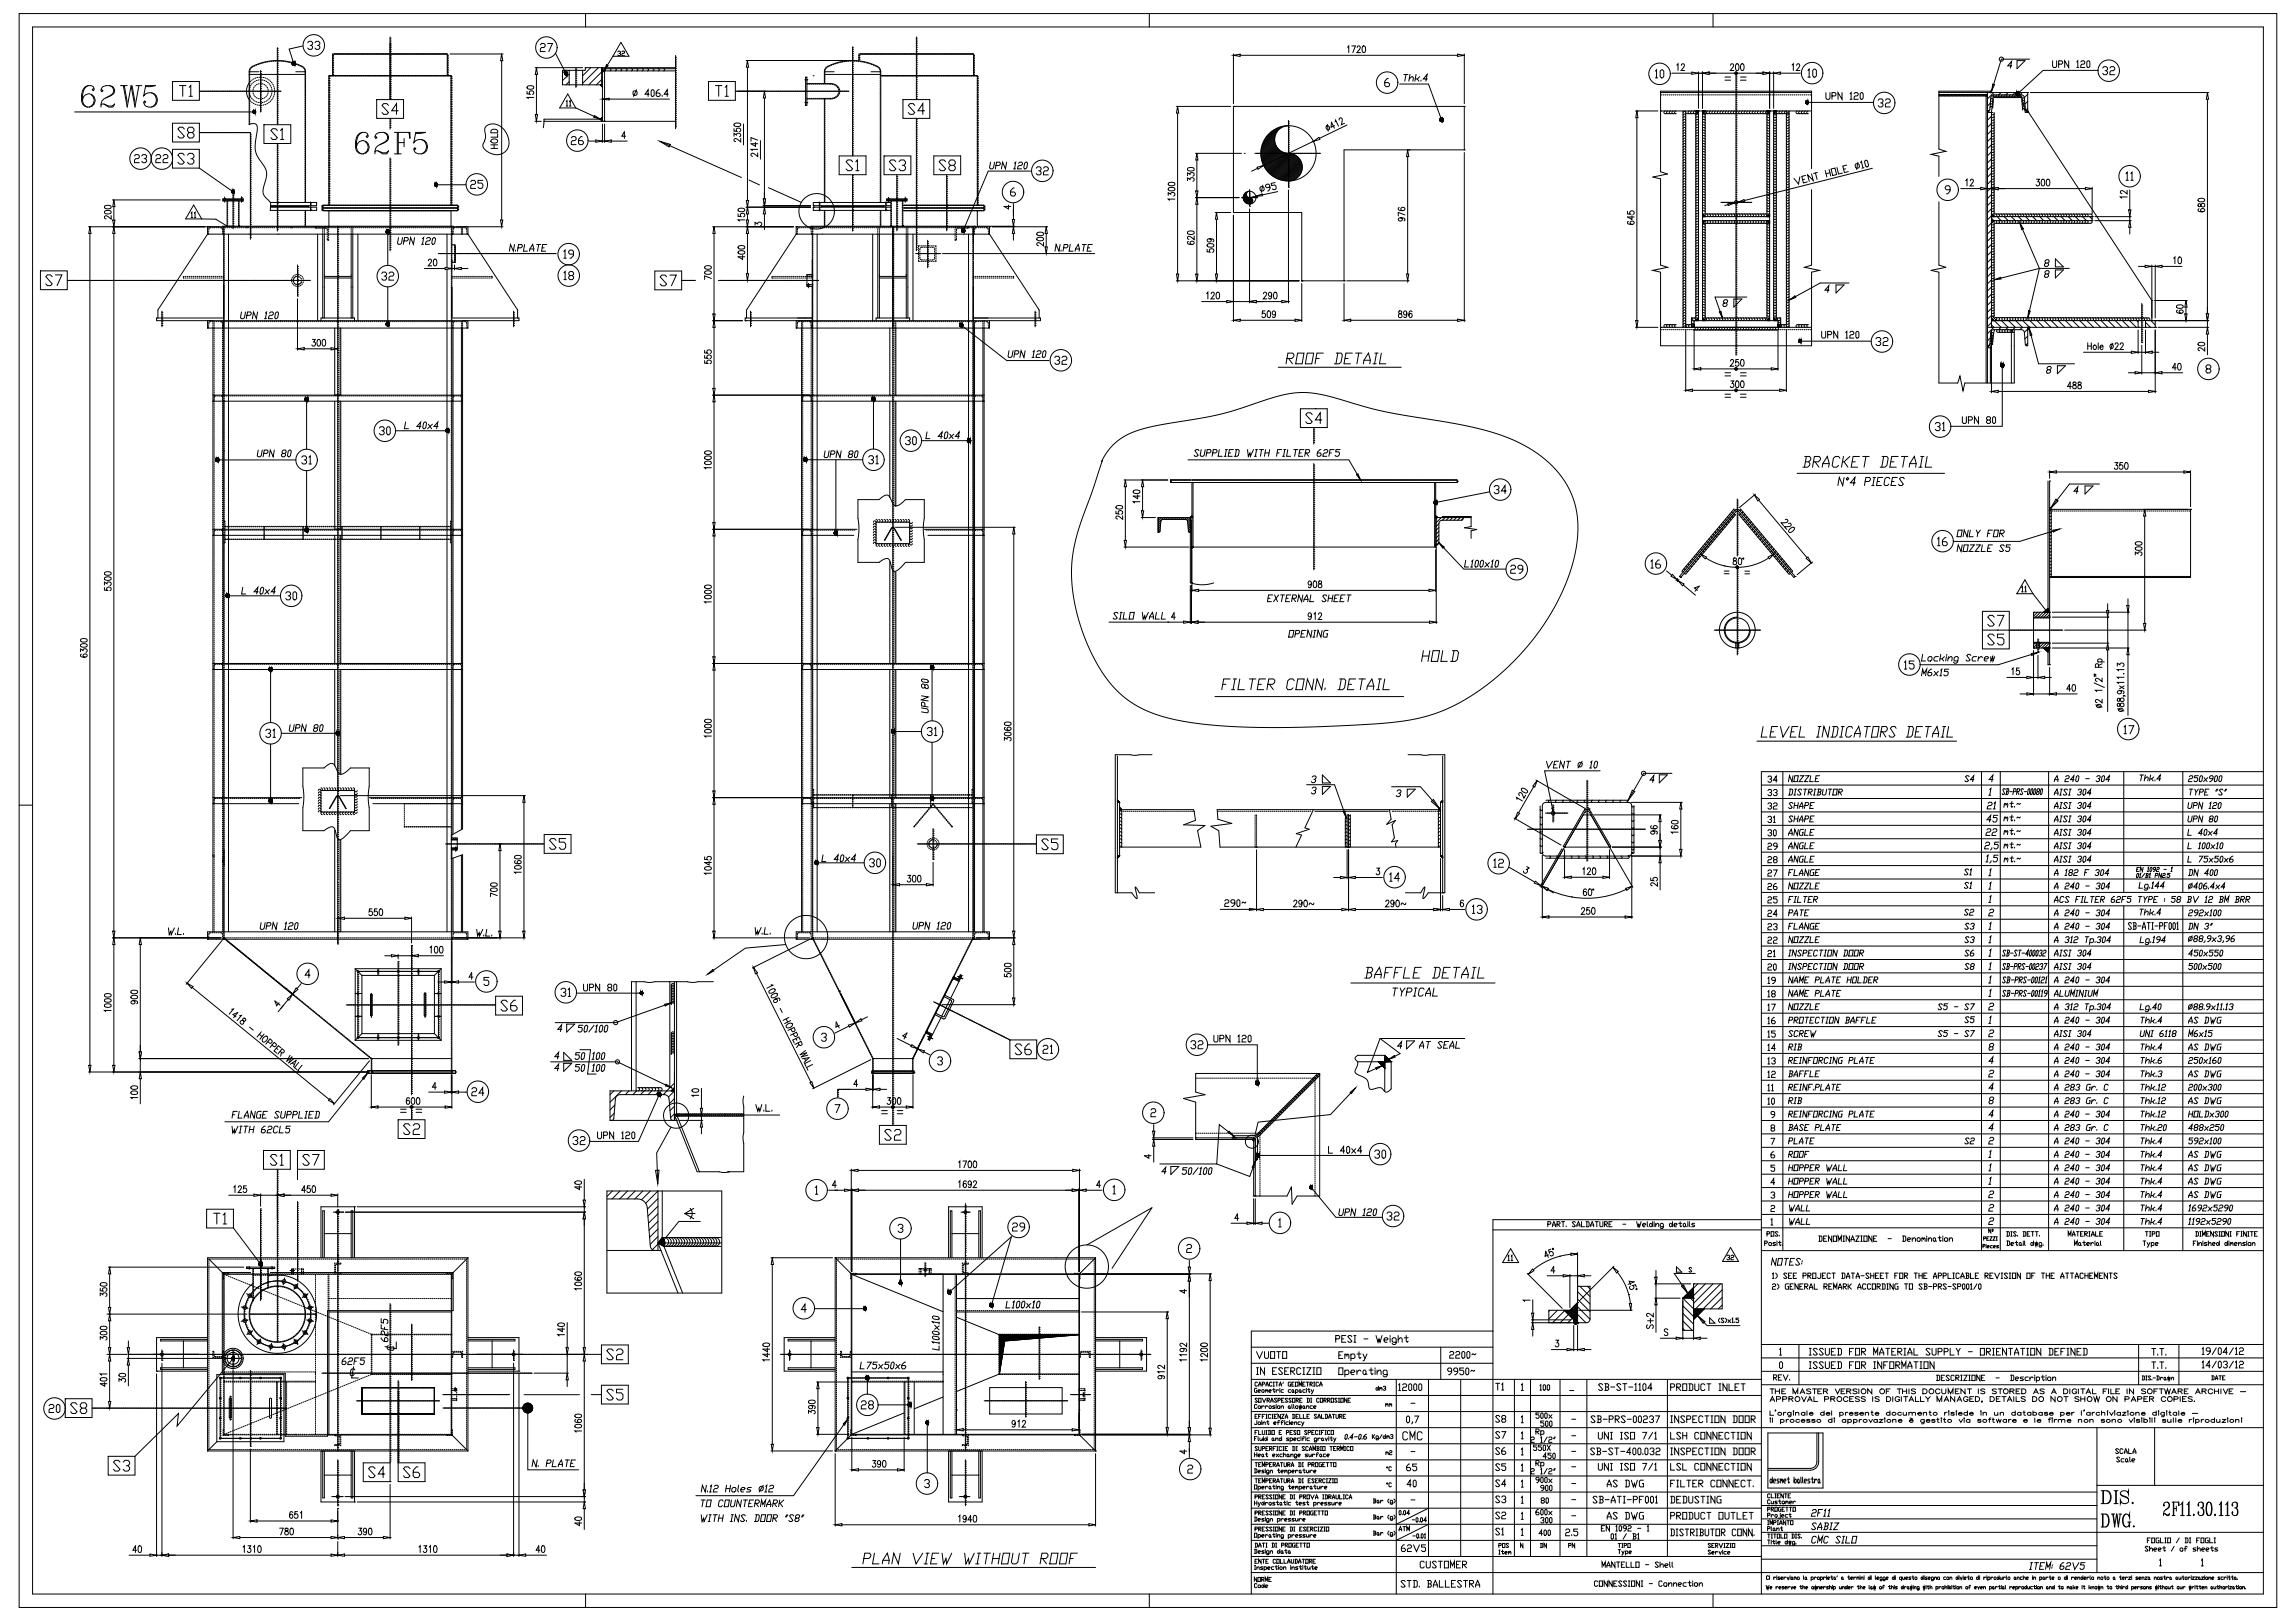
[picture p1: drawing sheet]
<svg xmlns="http://www.w3.org/2000/svg" width="841mm" height="594mm" viewBox="0 0 841 594" stroke-linecap="round" stroke-linejoin="round" font-family="sans-serif">
<g fill="none" stroke="#000" stroke-width=".37">
<path d="M476.3 149.8h9.8v6.9h-9.8zM481.2 159.4h.1M481.2 158.7h.1M481.2 158h.1M481.2 157.3h.1M481.2 156.7v.5M481.2 157.3v.6M481.2 158v.6M481.2 158.7v.6M481.2 159.4v.6M481.7 149.8h.1M428.7 176.4h.1"/>
<path d="M428.7 176.4v.4h.3M429.1 176.8h.1M429.1 175.9h-.4v.4M429.2 175.9h.1M429.2 176.8h.5M429.3 175.9h.5M429.7 176.8h.1M429.8 176.8h.1M429.8 175.9h.1M429.8 176.8h.5M429.9 175.9h.5M430.4 176.8h.1"/>
<path d="M430.4 175.9h.1M430.5 176.8h.5M430.5 175.9h.5M431 176.8h.1M431.1 176.8h.1M431.1 175.9h.1M431.1 176.8h.5M431.2 175.9h.5M431.7 176.8h.1M431.7 175.9h.1M431.7 176.8h.5M431.8 175.9h.5"/>
<path d="M432.3 176.8h.1M432.4 175.9h.1M432.4 176.8h.5M432.5 175.9h.5M432.9 176.8h.1M433 176.8h.1M433 175.9h.1M433 176.8h.5M433.1 175.9h.5M433.6 176.8h.1M433.6 175.9h.1M433.7 176.8h.5"/>
<path d="M433.7 175.9h.5M434.2 176.8h.1M434.3 176.8h.1M434.3 175.9h.1M434.3 176.8h.5M434.4 175.9h.5M434.8 176.8h.1M434.9 176.8h.1M434.9 175.9h.1M434.9 176.8h.5M435 175.9h.5M435.5 176.8h.1"/>
<path d="M435.6 175.9h.1M435.6 176.8h.5M435.7 175.9h.9M436.2 176.8h.1M436.2 176.8h90M436.6 176.8v23.7M436.6 175.9h.1M436.7 175.9h.1M436.7 175.9h.5M437 176.8v23.7M437.3 175.9h.1M437.4 175.9h.4"/>
<path d="M437.9 175.9h.1M438 175.9h.5M438.5 175.9h.1M438.6 175.9h.1M438.6 175.9h.5M439.2 175.9h.1M439.3 175.9h.5M439.8 175.9h.1M439.9 175.9h.1M439.9 175.9h.5M440.5 175.9h.1M440.5 175.9h.5"/>
<path d="M441.1 175.9h.1M441.2 175.9h.5M441.7 175.9h.1M441.8 175.9h.1M441.8 175.9h.5M442.4 175.9h.1M442.5 175.9h.5M443 175.9h.1M443.1 175.9h.1M443.1 175.9h.5M443.6 175.9h.1M443.7 175.9h.1"/>
<path d="M443.7 175.9h.5M444.3 175.9h.1M444.4 175.9h.5M444.9 175.9h.1M445 175.9h.1M445 175.9h.5M445.6 175.9h.1M445.7 175.9h.5M446.2 175.9h.1M446.3 175.9h.1M446.3 175.9h.5M446.8 175.9h.1"/>
<path d="M446.9 175.9h.1M446.9 175.9h.5M447.5 175.9h.1M447.6 175.9h.5M448.1 175.9h.1M448.2 175.9h.5M448.8 175.9h.1M448.9 175.9h.4M449.4 175.9h.1M449.5 175.9h.5M450 175.9h.1M450.1 175.9h.5"/>
<path d="M450.7 175.9h.1M450.8 175.9h.5M451.3 175.9h.1M451.4 175.9h.5M452 175.9h.1M452.1 175.9h.4M452.6 175.9h.1M452.7 175.9h.5M453.2 175.9h.1M453.3 175.9h.5M453.9 175.9h.1M454 175.9h.5"/>
<path d="M454.5 175.9h.1M454.6 175.9h.5M455.1 175.9h.1M455.2 175.9h.5M455.8 175.9h.1M455.9 175.9h.5M456.4 175.9h.1M456.5 175.9h.5M457.1 175.9h.1M457.2 175.9h.5M457.7 175.9h.1M457.8 175.9h.5"/>
<path d="M458.3 175.9h.1M458.4 175.9h.5M459 175.9h.1M459.1 175.9h.5M459.6 175.9h.1M459.7 175.9h.5M460.3 175.9h.1M460.4 175.9h.5M460.9 175.9h.1M461 175.9h.5M461.5 175.9h.1M461.6 175.9h.5"/>
<path d="M462.2 175.9h.1M462.3 175.9h.5M462.8 175.9h.1M462.9 175.9h.1M462.9 175.9h.5M463.5 175.9h.1M463.6 175.9h.4M464.1 175.9h.1M464.2 175.9h.5M464.7 175.9h.1M464.8 175.9h.1M464.8 175.9h.5"/>
<path d="M465.4 175.9h.1M465.5 175.9h.5M466 175.9h.1M466.1 175.9h.1M466.1 175.9h.5M466.7 175.9h.1M466.8 175.9h.4M467.3 175.9h.1M467.4 175.9h.5M467.9 175.9h.1M468 175.9h.1M468 175.9h.5"/>
<path d="M468.6 175.9h.1M468.7 175.9h.5M469.2 175.9h.1M469.3 175.9h.1M469.3 175.9h.5M469.8 175.9h.1M469.9 175.9h.1M469.9 175.9h.5M470.5 175.9h.1M470.6 175.9h.5M471.1 175.9h.1M471.2 175.9h.1"/>
<path d="M471.2 175.9h.5M471.8 175.9h.1M471.9 175.9h.5M472.4 175.9h.1M472.5 175.9h.1M472.5 175.9h.5M473 175.9h.1M473.1 175.9h.1M473.1 175.9h.5M473.7 175.9h.1M473.8 175.9h.5M474.3 175.9h.1"/>
<path d="M474.4 175.9h.1M474.4 175.9h.5M475 175.9h.1M475.1 175.9h.5M475.6 175.9h.1M475.7 175.9h.1M475.7 175.9h.5M476.2 175.9h.1M476.3 175.9h.1M476.3 175.9h.5M476.9 175.9h.1M477 175.9h.5"/>
<path d="M477.5 175.9h.1M477.6 175.9h.1M477.6 175.9h.5M478.2 175.9h.1M478.3 175.9h.4M478.8 175.9h.1M478.9 175.9h.5M479.4 175.9h.1M479.5 175.9h.5M480.1 175.9h.1M480.2 175.9h.5M480.7 175.9h.1"/>
<path d="M480.8 175.9h.5M481.2 162.1h.1M481.2 161.4h.1M481.2 160.7h.1M481.2 160h.1M481.2 179.4h.1M481.2 178.7h.1M481.2 178h.1M481.2 177.3h.1M481.2 176.6h.1M481.2 175.9h.1M481.2 175.2h.1"/>
<path d="M481.2 174.5h.1M481.2 173.8h.1M481.2 173.2h.1M481.2 172.5h.1M481.2 171.8h.1M481.2 171.1h.1M481.2 170.4h.1M481.2 160.1v.6M481.2 160.8v.6M481.2 161.5v.6M481.2 162.2v.6M481.2 169.8v.6"/>
<path d="M481.2 170.4v.6M481.2 171.1v.6M481.2 171.8v.6M481.2 172.5v.6M481.2 173.2v.6M481.2 173.9v.6M481.2 174.6v.6M481.2 175.3v.6M481.2 176v.5M481.2 176.6v.6M481.2 177.3v.6M481.2 178v.6"/>
<path d="M481.2 178.7v.6M481.2 179.4v.6M481.4 175.9h.1M481.5 175.9h.4M482 175.9h.1M482.1 175.9h.5M482.6 175.9h.1M482.7 175.9h.5M483.3 175.9h.1M483.4 175.9h.5M483.9 175.9h.1M484 175.9h.5"/>
<path d="M484.5 175.9h.1M484.6 175.9h.5M485.2 175.9h.1M485.3 175.9h.5M485.8 175.9h.1M485.9 175.9h.5M486.5 175.9h.1M486.6 175.9h.5M487.1 175.9h.1M487.2 175.9h.5M487.7 175.9h.1M487.8 175.9h.5"/>
<path d="M488.4 175.9h.1M488.5 175.9h.5M489 175.9h.1M489.1 175.9h.5M489.7 175.9h.1M489.8 175.9h.5M490.3 175.9h.1M490.4 175.9h.5M490.9 175.9h.1M491 175.9h.5M491.6 175.9h.1M491.7 175.9h.5"/>
<path d="M492.2 175.9h.1M492.3 175.9h.5M492.9 175.9h.1M493 175.9h.4M493.5 175.9h.1M493.6 175.9h.5M494.1 175.9h.1M494.2 175.9h.1M494.2 175.9h.5M494.8 175.9h.1M494.9 175.9h.5M495.4 175.9h.1"/>
<path d="M495.5 175.9h.1M495.5 175.9h.5M496.1 175.9h.1M496.2 175.9h.4M496.7 175.9h.1M496.8 175.9h.5M497.3 175.9h.1M497.4 175.9h.1M497.4 175.9h.5M498 175.9h.1M498.1 175.9h.5M498.6 175.9h.1"/>
<path d="M498.7 175.9h.1M498.7 175.9h.5M499.2 175.9h.1M499.3 175.9h.1M499.3 175.9h.5M499.9 175.9h.1M500 175.9h.5M500.5 175.9h.1M500.6 175.9h.1M500.6 175.9h.5M501.2 175.9h.1M501.3 175.9h.5"/>
<path d="M501.8 175.9h.1M501.9 175.9h.1M501.9 175.9h.5M502.4 175.9h.1M502.5 175.9h.1M502.5 175.9h.5M503.1 175.9h.1M503.2 175.9h.5M503.7 175.9h.1M503.8 175.9h.1M503.8 175.9h.5M504.4 175.9h.1"/>
<path d="M504.5 175.9h.5M505 175.9h.1M505.1 175.9h.5M505.6 175.9h.1M505.7 175.9h.1M505.7 175.9h.5M506.3 175.9h.1M506.4 175.9h.5M506.9 175.9h.1M507 175.9h.1M507 175.9h.5M507.6 175.9h.1"/>
<path d="M507.7 175.9h.4M508.2 175.9h.1M508.3 175.9h.5M508.8 175.9h.1M508.9 175.9h.1M508.9 175.9h.5M509.5 175.9h.1M509.6 175.9h.5M510.1 175.9h.1M510.2 175.9h.1M510.2 175.9h.5M510.8 175.9h.1"/>
<path d="M510.8 175.9h.5M511.4 175.9h.1M511.5 175.9h.5M512 175.9h.1M512.1 175.9h.5M512.7 175.9h.1M512.8 175.9h.5M513.3 175.9h.1M513.4 175.9h.5M513.9 175.9h.1M514 175.9h.5M514.6 175.9h.1"/>
<path d="M514.7 175.9h.5M515.2 175.9h.1M515.3 175.9h.5M515.9 175.9h.1M516 175.9h.5M516.5 175.9h.1M516.6 175.9h.5M517.1 175.9h.1M517.2 175.9h.5M517.8 175.9h.1M517.9 175.9h.5M518.4 175.9h.1"/>
<path d="M518.5 175.9h.5M519.1 175.9h.1M519.2 175.9h.4M519.7 175.9h.1M519.8 175.9h.5M520.3 175.9h.1M520.4 175.9h.5M521 175.9h.1M521.1 175.9h.5M521.6 175.9h.1M521.7 175.9h.5M522.3 175.9h.1"/>
<path d="M522.4 175.9h.4M522.9 175.9h.1M523 175.9h.5M523.5 175.9h.1M523.6 175.9h.5M524.2 175.9h.1M524.3 175.9h.5M524.8 175.9h.1M524.9 175.9h.1M524.9 175.9h.5M525.5 175.9h.1M525.5 176.8v23.7"/>
<path d="M525.5 175.9h.5M525.8 176.8v23.7h-89.4M526.1 175.9h.1M526.2 175.9h.5M526.2 176.8h.1M526.3 176.8h.1M526.3 176.8h.5M526.7 175.9h.1M526.8 175.9h.1M526.8 175.9h.5M526.9 176.8h.1M527 176.8h.5"/>
<path d="M527.4 175.9h.1M527.5 175.9h.5M527.5 176.8h.1M527.6 176.8h.1M527.6 176.8h.5M528 175.9h.1M528.1 175.9h.1M528.1 175.9h.5M528.2 176.8h.1M528.3 176.8h.4M528.6 175.9h.1M528.7 175.9h.1"/>
<path d="M528.7 175.9h.5M528.8 176.8h.1M528.9 176.8h.5M529.3 175.9h.1M529.4 175.9h.5M529.4 176.8h.1M529.5 176.8h.1M529.5 176.8h.5M529.9 175.9h.1M530 175.9h.1M530 175.9h.5M530.1 176.8h.1"/>
<path d="M530.2 176.8h.5M530.6 175.9h.1M530.7 175.9h.5M530.8 176.8h.1M530.8 176.8h.5M531.2 175.9h.1M531.3 175.9h.1M531.3 175.9h.5M531.4 176.8h.1M531.4 176.8h.5M531.8 175.9h.1M531.9 175.9h.1"/>
<path d="M531.9 175.9h.5M532 176.8h.1M532.1 176.8h.5M532.5 175.9h.1M532.6 175.9h.5M532.7 176.8h.1M532.7 176.8h.5M533.1 175.9h.1M533.2 175.9h.1M533.2 175.9h.5v.4M533.3 176.8h.1M533.7 176.3h.1"/>
<path d="M533.7 176.4v.4h-.3M436.4 190.6v22.9M436.6 190.6h-.6v-1v23.9l4 .8 2.4-.2 2.1-.5M436.6 189.6h-12.4v5.4l.7-.3 .3-3.8 .8-.6 8.5 .1 .5 .6 .3 3.7 .7 .3M436.6 189.1l-.7 .5M481.2 200h.1M481.2 199.3h.1M481.2 198.6h.1M481.2 197.9h.1M481.2 197.2h.1M481.2 196.6h.1M481.2 195.9h.1"/>
<path d="M481.2 195.2h.1M481.2 194.5h.1M481.2 193.8h.1M481.2 193.1h.1M481.2 192.4h.1M481.2 191.7h.1M481.2 191h.1M481.2 190.4h.1M481.2 189.7h.1M481.2 189h.1M481.2 188.3h.1M481.2 187.6h.1"/>
<path d="M481.2 186.9h.1M481.2 186.2h.1M481.2 185.5h.1M481.2 184.9h.1M481.2 184.2h.1M481.2 183.5h.1M481.2 182.8h.1M481.2 182.1h.1M481.2 181.4h.1M481.2 180.7h.1M481.2 180h.1M481.2 180.1v.6"/>
<path d="M481.2 180.8v.6M481.2 181.5v.6M481.2 182.1v.6M481.2 182.8v.6M481.2 183.5v.6M481.2 184.2v.6M481.2 184.9v.6M481.2 185.6v.6M481.2 186.3v.6M481.2 187v.6M481.2 187.7v.5M481.2 188.3v.6"/>
<path d="M481.2 189v.6M481.2 189.7v.6M481.2 190.4v.6M481.2 191.1v.6M481.2 191.8v.6M481.2 192.5v.6M481.2 193.2v.6M481.2 193.8v.6M481.2 194.5v.6M481.2 195.2v.6M481.2 195.9v.6M481.2 196.6v.6"/>
<path d="M481.2 197.3v.6M481.2 198v.6M481.2 198.7v.6M481.2 199.4v.5M525.8 189.6h13M525.8 199.5h.7l-.7 .6M525.8 189.1l.7 .5M526 189.6v9.9M528.5 189.2h10.3v3.8l-2.4 .4 4.5 .6-2.1 .5v2.8M528.5 189.2l-.4 .4M528.5 189.2v.4M535.9 189.6l-.1 .7-.4 .3h-7.3l-.7 .4-.4 .7v7.3l-.6 .5"/>
<path d="M437.1 200.5l-.7 .5M481.2 208.3h.1M481.2 207.6h.1M481.2 206.9h.1M481.2 206.2h.1M481.2 205.5h.1M481.2 204.8h.1M481.2 204.1h.1M481.2 203.4h.1M481.2 202.7h.1M481.2 202.1h.1M481.2 201.4h.1"/>
<path d="M481.2 200.7h.1M481.2 200v.6M481.2 200.7v.6M481.2 201.4v.6M481.2 202.1v.6M481.2 202.8v.6M481.2 203.5v.6M481.2 204.2v.6M481.2 204.9v.6M481.2 205.6v.5M481.2 206.2v.6M481.2 206.9v.6"/>
<path d="M481.2 207.6v.6M481.2 208.3v.5M406.2 228h21.9M445 255.2h69.1"/>
<circle cx="549.5" cy="179.4" r="3.9"/>
<circle cx="525.8" cy="184.1" r=".61"/>
<circle cx="555.5" cy="208.6" r="3.9"/>
</g>
<g fill="#fff" stroke="#000" stroke-width=".37">
<path d="M525.2 184v.2z"/>
<path d="M525.2 184v.3z"/>
<path d="M525.3 183.9v.4z"/>
<path d="M525.3 183.9v.5z"/>
<path d="M525.3 183.8v.6z"/>
<path d="M525.3 183.8v.7z"/>
<path d="M525.4 183.7v.8z"/>
<path d="M525.4 183.7v.9z"/>
<path d="M525.4 183.7l.1 .9z"/>
<path d="M525.5 183.6v1z"/>
<path d="M525.5 183.6l.1 1.1z"/>
<path d="M525.6 183.6v1.1z"/>
<path d="M525.6 183.6l.1 1.1z"/>
<path d="M525.7 183.5v1.2z"/>
<path d="M525.7 183.5l.1 1.2z"/>
<path d="M525.8 183.5v1.2z"/>
<path d="M525.8 183.5l.1 1.2z"/>
<path d="M525.9 183.5v1.2z"/>
<path d="M526 183.5v1.2z"/>
<path d="M526.1 183.6v1.1z"/>
<path d="M526.2 183.6v1z"/>
<path d="M526.2 183.7v.9z"/>
<path d="M526.3 183.7v.9z"/>
<path d="M526.3 183.7v.8z"/>
<path d="M526.3 183.8v.7z"/>
<path d="M526.4 183.8v.6z"/>
<path d="M526.4 183.9v.5z"/>
<path d="M526.4 183.9v.4z"/>
<path d="M526.4 184v.3z"/>
<path d="M526.5 184v.2z"/>
</g>
<path d="M545.6 180.2l-19.8 3.9" fill="none" stroke="#000" stroke-width=".37"/>
<path d="M496.8 173.9l.6-.3 .9 2.3z" fill="#fff" stroke="#000" stroke-width=".37"/>
<path d="M435.1 168.5h59l4.2 7.4" fill="none" stroke="#000" stroke-width=".37"/>
<path d="M527 198.9l1.9 1.6-.4 .4z" fill="#fff" stroke="#000" stroke-width=".37"/>
<g fill="none" stroke="#000" stroke-width=".37">
<path d="M480.6 151.9l-.6-.7h-1.2l-.5 .7 2.3 2.6-.6 .7h-1.2l-.5-.7M484.2 153.9h-2.4l1.8-2.7v4M439.1 165.1l-.3-.4h-.7l-.4 .4 1.2 1.7-.5 .4h-.7l-.3-.4M440 164.7l-.4 2.1 .3 .4h.7l.5-.4 .3-2.1M442 166h1.1l.5-.9-.3-.4h-1.1l-.5 2.5M444.2 166h1.1l.5-.9-.3-.4h-1.1l-.5 2.5M446.6 164.7l-.4 2.5h1.4M448.4 167.2h.7M448.8 164.7h.7M449.2 164.7l-.5 2.5M450.1 166h.7M451.8 164.7h-1.5l-.5 2.5h1.5"/>
<path d="M452.5 164.7h1.1l.3 .4-.3 1.7-.4 .4h-1.1M452.9 164.7l-.5 2.5M456.9 164.7l.3 2.5 .6-1.2 .2 1.2 1.1-2.5M459.4 167.2h.8M459.9 164.7h.7M460.2 164.7l-.4 2.5M461.3 164.7h1.5M462.1 164.7l-.5 2.5M463.3 166h1.5M463.6 164.7l-.5 2.5M465 164.7l-.4 2.5M467.8 166h.7"/>
<path d="M469.5 164.7h-1.5l-.5 2.5M469.8 167.2h.7M470.2 164.7h.7M470.6 164.7l-.5 2.5M471.7 164.7l-.5 2.5h1.5M473.9 164.7h1.5M474.6 164.7l-.4 2.5M475.9 166h.7M477.6 164.7h-1.5l-.4 2.5h1.4M478.1 166h1.1l.5-.9-.3-.4h-1.1l-.4 2.5M478.5 166l.8 1.2M483.8 164.7h-.3l-.9 .9-.2 1.2 .3 .4h.7l.5-.8-.3-.4h-1.1"/>
<path d="M484.9 165.1l.4-.4h.7l.3 .4-.5 .9h-.7l-.4 .4-.2 .8h1.5M486.9 166h.8M488.6 164.7h-1.4l-.5 2.5M490.8 164.7h-1.4l-.2 .9h1.1l.3 .4-.1 .8-.5 .4h-.7l-.3-.4M547.3 178.4l.4-.5h.9l.4 .5v.5l-.4 .5h-.5M548.6 179.4l.4 .5v.5l-.4 .5h-.9l-.4-.5M551.7 179.9h-1.8l1.3-2v3M527 198.9l9.1 9.6h15.5M436.4 214.5v14M464.4 219.2h.8M466.1 218h-1.5l-.4 2.5h1.5M466.9 218l1 2.5"/>
<path d="M468.3 218l-1.9 2.5M469.1 218h1.4M469.8 218l-.4 2.5M471.1 219.2h.7M472.8 218h-1.5l-.5 2.5h1.5M473.3 219.2h1.1l.5-.8-.3-.4h-1.1l-.4 2.5M473.6 219.2l.9 1.3M477.2 218l-.5 2.5-1-2.5-.4 2.5M477.6 219.6h1.5M480.1 218l-.4 2.5h1.5M486 218.4l-.3-.4h-.8l-.4 .4 1.2 1.6-.5 .5h-.7l-.3-.5M486.5 219.2h1.5"/>
<path d="M486.8 218l-.5 2.5M488.2 218l-.4 2.5M488.8 219.2h.7M490.5 218h-1.5l-.5 2.5h1.5M491 219.2h.7M492.7 218h-1.5l-.4 2.5h1.4M493.4 218h1.5M494.1 218l-.4 2.5M526 200.5v28M536.8 205.3l-.4 2.5h1.5M538.6 207.8h.8M539 205.7l.4-.4-.4 2.5"/>
<path d="M540.5 205.7l.4-.4h.4l.3 .4-.3 1.7-.5 .4h-.3l-.3-.4zM542.3 205.7l.4-.4h.4l.3 .4-.3 1.7-.4 .4h-.4l-.3-.4zM544.1 206.1l1.2 1.7M545.5 206.1l-1.7 1.7M546 207.8h.7M546.4 205.7l.4-.4-.4 2.5M547.8 205.7l.5-.4h.3l.3 .4-.2 1.7-.5 .4h-.4l-.3-.4zM553.3 207.6l.5-.5h.8l.5 .5v.5l-.5 .5h-.8l-.5 .5v1h1.8M557.7 208.6h-1.3l-.4-.5v-.5l.4-.5h.9l.4 .5v1.5l-.8 1h-.5M409.5 224.8l-.3-.4h-.8l-.4 .4 1.2 1.6-.5 .5h-.7l-.3-.5M409.9 226.9h.7M410.3 224.4h.7"/>
<path d="M410.7 224.4l-.5 2.5M411.8 224.4l-.5 2.5h1.5M414 224.4h1.5l-.5 2.5h-1.5zM418.4 224.4l.3 2.5 .6-1.3 .1 1.3 1.2-2.5M420.9 226.9l.2-.9 1-1.6 .4 1.6-.1 .9M421.1 226h1.4M423.6 224.4l-.5 2.5h1.5M425.8 224.4l-.5 2.5h1.5M438.8 228h84.8M472.4 231h1.5l-.4 2.5h-1.5zM474.4 232.2h1.1l.5-.8-.3-.4h-1.1l-.4 2.5M476.6 232.2h.8"/>
<path d="M477.5 220.5l.1-.9 1.1-1.6 .4 1.6-.1 .9M478.3 231h-1.4l-.5 2.5h1.5M480.5 231l-.4 2.5-1-2.5-.5 2.5M480.8 233.5h.8M481.3 231h.7M481.6 231l-.4 2.5M484.2 231l-.4 2.5-1-2.5-.5 2.5M486.4 231h-1.1l-.4 .4-.3 1.6 .3 .5h1.1l.2-1.3h-.3M447.9 250.7h1.1M450.6 248.8h-2.4l-.7 3.9M451 252.7h1.2M451.7 248.8h1.2"/>
<path d="M452.3 248.8l-.7 3.9M454.1 248.8l-.7 3.9h2.4M457.6 248.8h2.4M458.8 248.8l-.7 3.9M460.8 250.7h1.2M463.5 248.8h-2.3l-.7 3.9h2.3M464.4 250.7h1.7l.7-.6 .2-.7-.5-.6h-1.8l-.7 3.9M465 250.7l1.4 2M474 249.4l-.4-.6h-1.2l-.7 .6-.5 2.7 .5 .6h1.2l.7-.6M475.3 248.8h2.4l-.7 3.9h-2.4zM481.2 248.8l-.7 3.9-1.6-3.9-.7 3.9M484.8 248.8l-.7 3.9-1.7-3.9-.7 3.9"/>
<path d="M485.4 252.1l-.1 .6M490.7 248.8h1.7l.5 .6-.4 2.7-.8 .6h-1.7M491.3 248.8l-.7 3.9M493.9 250.7h1.1M496.6 248.8h-2.4l-.7 3.9h2.4M497.7 248.8h2.4M498.9 248.8l-.7 3.9M500.6 252.7l.2-1.3 1.7-2.6 .7 2.6-.2 1.3M500.8 251.4h2.4M504.1 252.7h1.2M504.8 248.8h1.2M505.4 248.8l-.7 3.9"/>
<path d="M507.2 248.8l-.7 3.9h2.4"/>
</g>
<g fill="#fff" stroke="#000" stroke-width=".37">
<path d="M436.4 228l2.4-.4v.8z"/>
<path d="M523.6 227.6l2.4 .4-2.4 .4z"/>
</g>
<path d="M526 199.5h.1M436 214.5v14M436.4 213.5h.1M436.4 214.5v14M427.7 228h5.8M436 228h.4M438.8 228h2.5M480.3 225.4l-.3 .5a.66 .66 0 0 1-.9-.7 .66 .66 0 0 1 1.1-.3l.1 .5a1.17 1.17 0 0 1-.7 1.6l-.4-.3M481.3 225l.4-.5v2.5M482.9 225.1l.4-.6h.4l.4 .5-.3 .8-1 1.2h1.4M526 228h.1" fill="none" stroke="#000" stroke-width=".37"/>
<g fill="#fff" stroke="#000" stroke-width=".37">
<path d="M436.4 228l2.4-.4v.8z"/>
<path d="M433.5 227.6l2.5 .4-2.5 .4z"/>
</g>
<path d="M436 213.5h.1M436.4 213.5h.1M436.6 201.4v15.4M439 216.3h84.4M525.8 201.4v15.4M430.5 226.2h-1.4l.9-1.7v2.5M436 228h.1" fill="none" stroke="#000" stroke-width=".37"/>
<g fill="#fff" stroke="#000" stroke-width=".37">
<path d="M523.4 215.9l2.4 .4-2.4 .4z"/>
<path d="M436.6 216.3l2.4-.4v.8z"/>
</g>
<path d="M411.7 175.9h16M412.2 178.3v19.7M411.7 200.5h23.9M436.6 200.5h.1M436.6 216.3h.1M480.3 213.7l-.3 .6a.66 .66 0 0 1-.9-.7 .66 .66 0 0 1 1.1-.4l.1 .5a1.17 1.17 0 0 1-.7 1.6l-.4-.3M481.3 213l.4-.1 .5 .4v1.6l-.5 .4-.6-.4-.1-1zM483 213v.7a.9 .9 0 0 1 1 .5 .9 .9 0 0 1-.3 1.1 .78 .78 0 0 1-.9-.8 .78 .78 0 0 1 1-.7l.3-.3-.1-.5zM525.8 200.5h.1" fill="none" stroke="#000" stroke-width=".37"/>
<g fill="#fff" stroke="#000" stroke-width=".37">
<path d="M412.2 175.9l.4 2.4h-.8z"/>
<path d="M411.8 198h.8l-.4 2.5z"/>
</g>
<path d="M418 175.9h9.7M418.5 178.3v8.9M428.7 175.9h.1M408.7 187.3v.9l1.1 .1a.73 .73 0 0 1 0-1.1 .73 .73 0 0 1 1.1 .2 .73 .73 0 0 1-.2 1M408.9 185.5l.9-.3 .9 .1 .5 .7-.5 .4h-1.5l-.5-.4zM411.2 189v1.3l-1.2-1-.8-.2-.5 .3v.4l.6 .4M418 189.6h5.2M412.2 200.5h.1M436.6 200.5h.1" fill="none" stroke="#000" stroke-width=".37"/>
<g fill="#fff" stroke="#000" stroke-width=".37">
<path d="M418.5 175.9l.4 2.4h-.8z"/>
<path d="M418.1 187.2h.8l-.4 2.4z"/>
</g>
<g fill="none" stroke="#000" stroke-width=".37">
<path d="M415.2 179.8l.9-.3 .9 .1 .5 .7-.5 .4h-1.5l-.5-.4zM428.7 175.9h.1M416.7 181.3v1.4l-1.7-.9h2.5M417.5 183.8h-2.5l.5 .5M418.5 189.6h.1M424.2 189.6h.1M424.8 189.6l-.6 .6M424.9 194.4l-.7 .6M425 193.6l-.8 .8M425 192.9l-.8 .8M425.1 192.1l-.9 .9M425.1 191.4l-.9 .9"/>
<path d="M425.5 189.6l-1.3 1.3M426.2 189.6l-2 2M426.9 189.6l-.7 .7M427.6 189.6l-.7 .7M428.2 189.6l-.6 .7M428.9 189.6l-.6 .7M429.6 189.6l-.6 .7M430.3 189.6l-.7 .7M431 189.6l-.7 .7M431.7 189.6l-.7 .7M432.4 189.6l-.7 .7M433.1 189.6l-.7 .7"/>
<path d="M433.8 189.6l-.7 .7M434.5 189.6l-.7 .7M435.2 189.6l-.8 .8M436 190.3l-1 .9M436 191l-.9 .9M436 191.7l-.9 .8M436 192.3l-.8 .9M436 193l-.8 .8M436 193.7l-.7 .7M436 194.4l-.6 .6M436 189.6l.6-.5-.6 .5M436.2 189.6l.4-.4-.4 .4"/>
<path d="M436.3 189.3l-1.5 1.4M436.6 189.6h.1M436.6 189.3l-.3 .3h.3M525.8 199.6l.3-.1-.3 .2M525.8 189.5l.3-.2-.3 .2M525.8 189.3h.1M525.9 189.1h-.1M525.9 199.5h.1M525.9 189.1h.1M526.1 189.6l.2-.2-.2 .2M526.1 189.3l-.3 .3 .5-.2M526.2 199.5l-.4 .3"/>
<path d="M526.3 199.5l-.5 .4M526.4 189.5l-.2 .1M526.4 199.5l-.6 .6M526.5 189.6h-.2M526.5 189.6h.1M526.5 189.6l-.5 .5M526.5 199.5l-.4 .3M527 197.5l-1 .9M527 196.1l-1 1M527 194.7l-1 1M527 193.3l-1 1M527 191.9l-1 1"/>
<path d="M527 198.9l-1.2 1.1 .5-.5M527.9 189.6l-1.9 1.9M528.5 189.3l-.4 .3 .4-.3M528.5 189.4l-.2 .2M528.5 189.6h-.1M529.3 189.6l-1 1M530.7 189.6l-1 1M532.1 189.6l-1 1M533.5 189.6l-1 1M534.8 189.6l-.9 1M535.9 190l-.6 .6M436.4 200.6h.1"/>
<path d="M436.4 200.5h.1M436.5 201l.5-.5-.6 .5M436.6 200.5l-.2 .2 .2-.2M436.8 200.5l-.4 .4M437.1 200.5l-.4 .2M437.9 395.1h.3M438.6 395.1h.4M439.3 395.1h.4M440.1 395.1h.3M440.8 395.1h.4M441.6 395.1h.3M442.3 395.1h.3"/>
<path d="M443 395.1h.4M443.8 395.1h.3M444.5 395.1h.4M445.2 395.1h.4M446 395.1h.3M446.7 395.1h.4M447.5 395.1h.3M448.2 395.1h.3M448.9 395.1h.4M449.7 395.1h.3M450.4 395.1h.4M451.1 395.1h.4"/>
<path d="M451.9 395.1h.3M452.6 395.1h.4M453.4 395.1h.3M454.1 395.1h.3M454.8 395.1h.4M455.6 395.1h.3M456.3 395.1h.4M457 395.1h.4M457.8 395.1h.3M458.5 395.1h.4M459.3 395.1h.3M460 395.1h.3"/>
<path d="M460.7 395.1h.4M461.5 395.1h.3M462.2 395.1h.4M462.9 395.1h.4M463.7 395.1h.3M464.4 395.1h.4M465.2 395.1h.3M465.9 395.1h.3M466.6 395.1h.4M467.4 395.1h.3M468.1 395.1h.3M468.8 395.1h.4"/>
<path d="M469.6 395.1h.3M470.3 395.1h.4M471.1 395.1h.3M471.8 395.1h.3M472.5 395.1h.4M473.3 395.1h.3M474 395.1h.3M474.7 395.1h.4M475.5 395.1h.3M476.2 395.1h.4M476.2 399.8h.7v.7M476.9 399.1h.7v.7"/>
<path d="M477 395.1h.3M477.6 398.4h.7v.7M477.7 395.1h.3M478.3 397.7h.7v.7M478.4 395.1h.4M479 397h.7v.7M479.2 395.1h.3M479.7 396.3h.7v.7M479.9 395.1h.3M480.4 395.6h.7v.7M480.6 395.1h.4M481.1 394.9h.7v.7"/>
<path d="M481.4 395.1h.3v.3M481.7 395.8v.4M481.7 396.6v.3M481.7 397.3v.3M481.7 398v.4M481.7 398.8v.3M481.7 399.5v.4M481.8 394.2h.7v.7M482.5 393.5h.7v.7M482.7 393.3l-22.4 22.5h.7l-.1 .7 22.5-22.5M483.4 393.3h-45.5v6.9l3.5 .9-8 1.4 4.5 1.4v13.6h21.9M483.4 393.3v45h-1.7"/>
<path d="M483.4 393.3l-22.5 22.5M497.2 389.1h12.3M507.2 388.3v.8h.8M507.2 386.7v4.7l-2.4-2.3h2.4v10.8M507.2 386.7h-9.9l-1 1.1 1 1.8-1 2.7v.6l.7 .7 3.6 1.9 1.1 3.5 .8 .2 3-.7 1.3 1a1.33 1.33 0 0 0 1.3 .7 1.33 1.33 0 0 0 1.1-.9l.3-.3v-9.9M507.2 386.7l2.3 2.4M515.2 381.4h2.9l-2.9 3zM437.9 416.9h21.9v21.4M437.9 415.2h.6M438.8 415.2h.4M439.6 415.2h.3M440.3 415.2h.4"/>
<path d="M441.1 415.2h.3M441.8 415.2h.3M442.5 415.2h.4M443.3 415.2h.3M444 415.2h.4M444.7 415.2h.4M445.5 415.2h.3M446.2 415.2h.4M447 415.2h.3M447.7 415.2h.3M448.4 415.2h.4M449.2 415.2h.3"/>
<path d="M449.9 415.2h.4M450.6 415.2h.4M451.4 415.2h.3M451.9 416.3l8.7-.1-.1 8.6M451.9 416.3l.2 .4 .5 .2M451.9 416.3l-.7 .6M452.1 415.2h.4M452.9 415.2h.3M453.6 415.2h.3M454.3 415.2h.4M455.1 415.2h.3M455.8 415.2h.3"/>
<path d="M456.5 415.2h.4M457.3 415.2h.3M458 415.2h.4M458.4 416.9l1 .4 .4 1M458.6 417.5l.6 .6M458.8 415.2h.3M459.2 417.5v-.6v.6h.6M459.5 415.2h.3M459.8 417.5l-.6-.6v21.4h2.3v-.3M460.2 415.2h.4M460.9 415.1l.7-.1v.8M461 415.2h.5v.3"/>
<path d="M461.5 415.9v.3M461.5 416.6v.4M461.5 417.3v.4M461.5 418.1v.3M461.5 418.8v.4M461.5 419.6v.3M461.6 414.4h.7v.7M462.3 413.7h.8l-.1 .7M463 413h.7v.7M463.7 412.3h.7v.7M464.4 411.6h.7v.7M465.1 410.9h.7v.7"/>
<path d="M465.8 410.2h.7v.7M466.5 409.5h.7v.7M467.2 408.8h.7v.7M467.9 408.1h.7v.7M468.6 407.4h.7v.7M469.3 406.7h.7v.7M470 406l.7 .1v.6M470.7 405.3l.7 .1v.6M471.4 404.6h.7v.7M472.1 403.9l.7 .1v.6M472.8 403.2h.7v.7M473.5 402.5h.7v.7"/>
<path d="M474.2 401.9l.6-.1 .1 .7M474.9 401.2h.6v.7M475.5 400.5l.7-.1v.8M481.7 400.3v.3M481.7 401v.3M481.7 401.7v.4M481.7 402.5v.3M481.7 403.2v.3M481.7 403.9v.4M481.7 404.7v.3M481.7 405.4v.4M481.7 406.2v.3"/>
<path d="M481.7 406.9v.3M481.7 407.6v.4M481.7 408.4v.3M481.7 409.1v.3M481.7 409.8v.4M481.7 410.6v.3M481.7 411.3v.4M481.7 412.1v.3M481.7 412.8v.3M481.7 413.5v.4M481.7 414.3v.3M481.7 415v.3"/>
<path d="M481.7 415.7v.4M481.7 416.5v.3M481.7 417.2v.4M481.7 418v.3M481.7 418.7v.3M481.7 419.4v.4M428.8 427.4h3l-3 3zM459.8 424.1l.2 .5 .5 .2M460.5 424.8l-.7 .7M461.5 420.3v.3M461.5 421v.4M461.5 421.8v.3"/>
<path d="M461.5 422.5v.4M461.5 423.2v.4M461.5 424v.3M461.5 424.7v.4M461.5 425.5v.3M461.5 426.2v.3M461.5 426.9v.4M461.5 427.7v.3M461.5 428.4v.4M461.5 429.1v.4M461.5 429.9v.3M461.5 430.6v.4"/>
<path d="M461.5 431.4v.3M461.5 432.1v.3M461.5 432.8v.4M461.5 433.6v.3M461.5 434.3v.4M461.5 435v.4M461.5 435.8v.3M461.5 436.5v.4M461.5 437.3v.3M481.7 437.9v.4h-6.6l-1.8 2.9-.3-6.3-1.6 3.4h-9.9M481.7 420.2v.3M481.7 420.9v.3"/>
<path d="M481.7 421.6v.4M481.7 422.4v.3M481.7 423.1v.4M481.7 423.9v.3M481.7 424.6v.3M481.7 425.3v.4M481.7 426.1v.3M481.7 426.8v.3M481.7 427.5v.4M481.7 428.3v.3M481.7 429v.4M481.7 429.8v.3"/>
<path d="M481.7 430.5v.3M481.7 431.2v.4M481.7 432v.3M481.7 432.7v.3M481.7 433.4v.4M481.7 434.2v.3M481.7 434.9v.4M481.7 435.7v.3M481.7 436.4v.3M481.7 437.1v.4"/>
<circle cx="438.4" cy="382.8" r="3.9"/>
<circle cx="422.4" cy="407.7" r="3.9"/>
<circle cx="458.5" cy="418.3" r="2.38"/>
<circle cx="505.5" cy="422.9" r="3.9"/>
<circle cx="468.8" cy="448.1" r="3.9"/>
<circle cx="510.2" cy="445.6" r="3.9"/>
</g>
<path d="M459.8 425.5l-.6 2.4-.6-.2z" fill="#fff" stroke="#000" stroke-width=".37"/>
<path d="M459.8 425.5l-2.1 5.6-12.1-4.6" fill="none" stroke="#000" stroke-width=".37"/>
<path d="M450.2 414.5l1.7 1.7-2.1-1.2z" fill="#fff" stroke="#000" stroke-width=".37"/>
<g fill="none" stroke="#000" stroke-width=".37">
<path d="M451.9 416.3l-5.3-4.2-1 14.4h-20.8"/>
<circle cx="480.2" cy="435.1" r=".49"/>
</g>
<g fill="#fff" stroke="#000" stroke-width=".37">
<path d="M479.8 435v.2z"/>
<path d="M479.8 434.9v.3z"/>
<path d="M479.8 434.9v.4z"/>
<path d="M479.8 434.8v.5z"/>
<path d="M479.9 434.8v.6z"/>
<path d="M479.9 434.7v.7z"/>
<path d="M479.9 434.7v.8z"/>
<path d="M479.9 434.7l.1 .8z"/>
<path d="M480 434.7v.8z"/>
<path d="M480 434.7l.1 .8z"/>
<path d="M480.1 434.6v1z"/>
<path d="M480.1 434.6l.1 1z"/>
<path d="M480.2 434.6v1z"/>
<path d="M480.3 434.6v1z"/>
<path d="M480.4 434.6v1z"/>
<path d="M480.4 434.6v.9z"/>
<path d="M480.5 434.7v.8z"/>
<path d="M480.6 434.7v.8z"/>
<path d="M480.6 434.7v.7z"/>
<path d="M480.6 434.8v.6z"/>
<path d="M480.7 434.8v.5z"/>
<path d="M480.7 434.9v.4z"/>
<path d="M480.7 434.9v.3z"/>
<path d="M480.7 435v.2z"/>
</g>
<path d="M480.2 435.1l9.1 11h17" fill="none" stroke="#000" stroke-width=".37"/>
<path d="M508.7 388.2l2-1.4 .3 .5z" fill="#fff" stroke="#000" stroke-width=".37"/>
<path d="M505.5 380.5l7.3 5.6-4.1 2.1" fill="none" stroke="#000" stroke-width=".37"/>
<path d="M494.5 400.3l1.9-1.6-1.4 2z" fill="#fff" stroke="#000" stroke-width=".37"/>
<path d="M496.4 398.7l-9.1 9.7-26.5 2.8-1.2 5" fill="none" stroke="#000" stroke-width=".37"/>
<path d="M503.9 391.2l2.4-.7-2.1 1.3z" fill="#fff" stroke="#000" stroke-width=".37"/>
<g fill="none" stroke="#000" stroke-width=".37">
<path d="M536.5 380.5h-31l-4.6 12.4 5.4-2.4"/>
<circle cx="460.5" cy="396.9" r=".61"/>
</g>
<g fill="#fff" stroke="#000" stroke-width=".37">
<path d="M459.9 396.8v.2z"/>
<path d="M459.9 396.7v.3z"/>
<path d="M459.9 396.7v.4z"/>
<path d="M459.9 396.6v.5z"/>
<path d="M460 396.6v.5z"/>
<path d="M460 396.5v.7z"/>
<path d="M460 396.5v.8z"/>
<path d="M460.1 396.4v.9z"/>
<path d="M460.1 396.4v1z"/>
<path d="M460.1 396.4l.1 1z"/>
<path d="M460.2 396.3v1.1z"/>
<path d="M460.2 396.3l.1 1.1z"/>
<path d="M460.3 396.3v1.2z"/>
<path d="M460.3 396.3l.1 1.2z"/>
<path d="M460.4 396.3v1.2z"/>
<path d="M460.4 396.3l.1 1.2z"/>
<path d="M460.5 396.3v1.2z"/>
<path d="M460.5 396.3l.1 1.2z"/>
<path d="M460.6 396.3v1.2z"/>
<path d="M460.7 396.3v1.2z"/>
<path d="M460.7 396.3v1.1z"/>
<path d="M460.8 396.3v1.1z"/>
<path d="M460.9 396.4v1z"/>
<path d="M460.9 396.4v.9z"/>
<path d="M461 396.5v.8z"/>
<path d="M461 396.5v.7z"/>
<path d="M461.1 396.6v.5z"/>
<path d="M461.1 396.7v.4z"/>
<path d="M461.1 396.7v.3z"/>
<path d="M461.1 396.8v.2z"/>
</g>
<g fill="none" stroke="#000" stroke-width=".37">
<path d="M442.3 382.8h18.2v14.1"/>
<circle cx="460.8" cy="423.4" r=".61"/>
</g>
<g fill="#fff" stroke="#000" stroke-width=".37">
<path d="M460.1 423.3v.2z"/>
<path d="M460.2 423.2v.3z"/>
<path d="M460.2 423.2v.4z"/>
<path d="M460.2 423.1v.5z"/>
<path d="M460.2 423.1v.6z"/>
<path d="M460.3 423v.7z"/>
<path d="M460.3 423v.8z"/>
<path d="M460.3 422.9v.9z"/>
<path d="M460.4 422.9v.9z"/>
<path d="M460.4 422.9v1z"/>
<path d="M460.4 422.8l.1 1.1z"/>
<path d="M460.5 422.8v1.1z"/>
<path d="M460.5 422.8l.1 1.2z"/>
<path d="M460.6 422.8v1.2z"/>
<path d="M460.6 422.8l.1 1.2z"/>
<path d="M460.7 422.8v1.2z"/>
<path d="M460.7 422.8l.1 1.2z"/>
<path d="M460.8 422.8v1.2z"/>
<path d="M460.9 422.8v1.2z"/>
<path d="M461 422.8v1.1z"/>
<path d="M461.1 422.8v1.1z"/>
<path d="M461.1 422.9v1z"/>
<path d="M461.2 422.9v.9z"/>
<path d="M461.2 423v.8z"/>
<path d="M461.2 423v.7z"/>
<path d="M461.3 423.1v.6z"/>
<path d="M461.3 423.1v.5z"/>
<path d="M461.3 423.2v.4z"/>
<path d="M461.3 423.2v.3z"/>
<path d="M461.4 423.3v.2z"/>
</g>
<g fill="none" stroke="#000" stroke-width=".37">
<path d="M444.6 379.3v2.1l.4 .4h.7l.4-.4v-2.1M450.5 379.3v2.5l-1.5-2.5v2.5M453.4 379.8l.4-.5v2.5M454.9 379.8l.4-.5h.7l.4 .5-.4 .8h-.7l-.4 .4v.8h1.5M457.5 379.3l.7 .5v1.6l-.3 .4-.8-.4v-1.6zM436.2 381.8l.4-.5h.9l.4 .5v.5l-.4 .5h-.4M437.5 382.8l.4 .5v.5l-.4 .5h-.9l-.4-.5M438.8 381.8l.5-.5h.9l.4 .5v.5l-.4 .5h-.9l-.5 .5v1h1.8M446.8 380.6h1.1l.4-.8-.4-.5h-1.1v2.5M453.4 381.8h.8M513.4 383.3h-1.5l1.4-1.6-.4 2.4M519.8 384.1l.2-.8 1-1.7 .5 1.7-.2 .8"/>
<path d="M520 383.3h1.5M522.5 381.6h1.5M523.2 381.6l-.4 2.5M528.3 382l-.3-.4h-.7l-.5 .4 1.2 1.7-.4 .4h-.8l-.3-.4M528.9 382.9h.7M530.6 381.6h-1.5l-.4 2.5h1.5M530.9 384.1l.1-.8 1.1-1.7 .4 1.7-.1 .8M531 383.3h1.5M533.5 381.6l-.4 2.5h1.5M421.5 406.7l.5-.5h.9l.4 .5v.5l-.4 .5h-.9l-.5 .5v1h1.8M422.1 416.9h14.9M422.1 417.5h14.9"/>
<path d="M422.6 412v2.5M422.6 416.9v.6M422.6 420v5.8M427.1 429.3h-1.5l1.4-1.6-.4 2.5M434.8 427.9h-1.5l-.1 .8h1.1l.3 .4-.2 .8-.4 .4h-.7l-.3-.4M435.5 428.3l.4-.4h.4l.3 .4-.3 1.6-.5 .4h-.3l-.3-.4zM438.9 427.9l-1.9 2.4M439.2 430.3h.7M439.5 428.3l.5-.4-.5 2.4M441 428.3l.4-.4h.4l.3 .4-.3 1.6-.4 .4h-.4l-.3-.4zM442.8 428.3l.5-.4h.4l.3 .4-.3 1.6-.5 .4h-.3l-.3-.4zM460.8 423.4h40.8"/>
<path d="M486.6 420.1v2.4h1.5M492.5 421.7h-1.5l1.1-1.6v2.4M493.6 420.1l.7 .4v1.6l-.3 .4-.8-.4v-1.6zM495.1 420.9l1.4 1.6M496.5 420.9l-1.4 1.6M498.8 421.7h-1.5l1.1-1.6v2.4M503.5 421.9l.5-.5h.8l.5 .5v.5l-.5 .5h-.4M504.8 422.9l.5 .5v.5l-.5 .5h-.8l-.5-.5M506.6 421.4h.5l.4 .5v2l-.4 .5h-.5l-.4-.5v-2zM468.4 447.1l.4-.5v3M468.4 449.6h.9M490.7 442.9l-.4 2.1 .3 .4h.8l.4-.4 .4-2.1"/>
<path d="M492.7 444.2h1.1l.5-.9-.3-.4h-1.1l-.4 2.5M496.6 442.9l-.4 2.5-1.1-2.5-.4 2.5M499.1 445.4h.8M499.5 443.3l.4-.4-.4 2.5M501 443.3l.4-.4h.7l.3 .4-.5 .9h-.7l-.5 .4-.1 .8h1.5M503.2 443.3l.4-.4h.4l.3 .4-.3 1.7-.5 .4h-.3l-.3-.4zM508 444.6l.5-.5h.8l.5 .5v.5l-.5 .5h-.4M509.3 445.6l.5 .5v.5l-.5 .5h-.8l-.5-.5M510.7 444.6l.4-.5h.9l.4 .5v.5l-.4 .5h-.9l-.4 .5v1h1.7"/>
</g>
<g fill="#fff" stroke="#000" stroke-width=".37">
<path d="M422.2 414.5h.8l-.4 2.4z"/>
<path d="M422.6 417.5l.4 2.5h-.8z"/>
</g>
<path d="M422.6 417.5h.1M437.9 416.9h.1M437.9 417.5h.1M420.8 423v1.4l-1.7-.9h2.5M459.2 439.2v9.5M459.8 439.2v9.5M450.9 448.2h5.8M459.2 448.2h.6M462.2 448.2h2.5" fill="none" stroke="#000" stroke-width=".37"/>
<g fill="#fff" stroke="#000" stroke-width=".37">
<path d="M459.8 448.2l2.4-.4v.8z"/>
<path d="M456.7 447.8l2.5 .4-2.5 .4z"/>
</g>
<path d="M459.2 438.3h.1M459.8 438.3h.1M453.7 446.4h-1.4l.9-1.6v2.4M459.2 448.2h.1" fill="none" stroke="#000" stroke-width=".37"/>
<path d="M459.2 416.9l.6 .6h-.6z" fill="#fff" stroke="#000" stroke-width=".37"/>
<g fill="none" stroke="#000" stroke-width=".37">
<path d="M504.9 389.1h-.1M505 389.1h-.1M505.1 389.1l-.1 .1M505.2 389.1l-.2 .1M505.4 389.1l-.3 .2M505.5 389.1l-.4 .3M505.5 389.1l-.3 .3M505.6 389.1l-.4 .4M505.8 389.1l-.5 .4M505.9 389.1l-.5 .6M506.1 389.1l-.6 .6M506.3 389.1l-.7 .7"/>
<path d="M506.4 389.1l-.8 .7M506.5 389.1l-.8 .8M506.6 389.1l-.9 .9M506.8 389.1l-1 .9M507 389.1l-1.1 1.1 1.1-1.1M507.2 391.4h.1M507.2 388.7l1-1-1 1.1M507.2 388.5l.9-.9-.9 1M507.2 387.9l.6-.6-.6 .7M507.2 387.4l.4-.3-.4 .4M507.2 386.8v.2M507.2 389.2l-1.1 1.1"/>
<path d="M507.2 389.2l-1.1 1.2M507.2 389.5l-.9 1 .9-.8M507.2 389.7l-.9 .9 .9-.8M507.2 390l-.7 .7M507.2 390.1l-.7 .6M507.2 390.2l-.6 .6M507.2 390.4l-.3 .7M507.2 390.9l-.3 .3M507.2 391.2l-.1 .1M507.2 389.4l-1 1M507.2 389.9l-.8 .8M507.2 390.3l-.6 .6"/>
<path d="M507.2 390.8l-.3 .3M507.2 391l-.2 .2M507.2 391.1l-.2 .1M507.2 391.3l-.1 .1M507.2 386.7h.1M507.4 386.9l-.2 .2M507.4 386.9l-.2 .3M507.5 387l-.3 .3M507.6 389.1l1-1-.8 1M507.6 387.1l-.4 .6M507.7 387.3l-.5 .5M507.9 387.4l-.7 .8"/>
<path d="M508 387.5l-.8 .7M508 387.5l-.8 .9M508.3 387.8l-1.1 1.1M508.3 389.1l.6-.7-.5 .7M508.3 387.8l-2.3 2.4M508.4 387.9l-1.1 1.2M508.5 388l-1.1 1.1M508.5 389.1l.5-.6-.5 .6M508.5 388.1l-1 1M508.7 388.2l-.8 .9M508.8 388.3l-.8 .8M508.9 388.4l-.7 .7"/>
<path d="M509 389.1l.3-.3-.3 .3M509.1 388.6l-.4 .5M509.2 388.7l-.4 .4M509.2 389.1l.2-.2-.1 .2M509.3 388.8l-.2 .3M509.4 389.1h.1M509.5 389.1h.1M451.5 416.9l.5-.3-.4 .3M451.9 416.3l-.6 .6M451.9 416.5l-.4 .4M452 416.9l.1-.1-.1 .1M452 416.6l-.3 .3"/>
<path d="M452 416.7l-.2 .2M452.2 416.8l-.1 .1M452.3 416.9h-.1M452.4 416.9h-.1M452.5 416.9h.1M459.8 424.1h.1M459.8 425.1l.4-.4-.4 .5M459.8 424.2v.1M459.8 424.4h.1M459.8 424.4v.1M459.9 424.5l-.1 .1M459.9 424.5l-.1 .2"/>
<path d="M460 424.6l-.2 .2M460.1 424.7l-.3 .3M460.1 424.7l-.3 .4M460.3 424.8l-.5 .5M460.4 424.8l-.6 .6"/>
</g>
<path d="M458.6 417.5h.6v.6z" fill="#fff" stroke="#000" stroke-width=".37"/>
<g fill="none" stroke="#000" stroke-width=".37">
<path d="M7 5h826.9v584h-826.9zM11.9 9.9h817.1v574.2h-817.1zM214.5 5v4.9M421 5v4.9M627.4 5v4.9M7 295h4.9M645.1 292.6h183.9M645.1 297.5h183.9M645.1 287.7h183.9M653 282.7v175.6M725.8 282.7v175.6M732.6 282.7v175.6"/>
<path d="M750.3 282.7v175.6M777.9 282.7v44.3M799.5 282.7v44.3M829 282.7h-183.9v301.4M645.1 302.4h183.9M645.1 317.2h183.9M645.1 312.2h183.9M645.1 307.3h183.9M645.1 331.9h183.9M645.1 336.8h183.9M645.1 327h183.9M645.1 322.1h183.9"/>
<path d="M777.9 331.9v126.4M799.5 331.9v126.4M645.1 351.6h183.9M645.1 356.5h183.9M645.1 341.7h183.9M645.1 346.7h183.9M645.1 366.3h183.9M645.1 371.2h183.9M645.1 361.4h183.9M645.1 376.2h183.9M645.1 395.8h183.9M645.1 390.9h183.9"/>
<path d="M645.1 386h183.9M645.1 381.1h183.9M645.1 400.7h183.9M645.1 405.7h183.9M645.1 410.6h183.9M645.1 415.5h183.9M645.1 420.4h183.9M645.1 425.3h183.9M645.1 430.2h183.9M645.1 435.1h183.9M546.8 450.7h98.3M553.3 457.5l2.9 5.1h-5.9z"/>
<path d="M633.8 457.1l3 5.1h-5.9zM645.1 446.9h-98.3v137.2M645.1 458.3h183.9M645.1 440.1h183.9M645.1 445h183.9M645.1 449.9h183.9M577.8 477.3l-2.8 2.8h-2.1l3.5 3.5v1.1M577.8 471.3h4.6v12.1l-.4 .8-.7 .4-3.5 .1zM614 464.2l2 2h-2zM616.4 475.7v11.8h3.9v-17.1h10.5v9.2h-6.6M616.4 475.7h3.9M620.3 479.6h3.9"/>
<path d="M620.3 471.7l-3.9 4M624.2 479.6l-3.9 3.9M458.3 499.5h88.5M458.3 493.6h88.5M527.7 493.6v11.8M546.8 487.7h-88.5v96.4M572.9 480.1h-5.6v4.6h9.1M576.4 484.7l.7 .6 .7-.6M626.2 482.9l1.9 1.9h-1.9zM645.1 492.6h183.9M645.1 497.6h183.9M658.9 492.6v14.8"/>
<path d="M783.3 492.6v14.8M798.1 492.6v14.8M458.3 517.2h186.8M458.3 511.3h186.8M458.3 505.4h186.8M511.4 505.4v78.7M523.2 505.4v64.9M535 505.4v64.9M554.7 505.4v64.9M560.6 505.4v64.9M571.4 505.4v64.9M581.2 505.4v64.9"/>
<path d="M610.7 505.4v64.9M645.1 502.5h183.9M645.1 507.4h183.9M458.3 523.1h370.7M458.3 534.9h186.8M458.3 529h186.8M647.5 525.1h20.2v20.1h-20.2zM665.5 525.1v10.5a2.42 2.42 0 0 1-2.5 2.5h-15.5M666.1 525.1v10.5a3.1 3.1 0 0 1-3.1 3.1h-15.5M768 523.1v53.1M789.2 523.1v21.2M458.3 546.7h309.7"/>
<path d="M458.3 558.5h186.8M458.3 552.6h186.8M458.3 540.8h186.8M523.2 552.6l-11.8 5.9M523.2 558.5l-11.8 5.9M645.1 556.6h122.9M645.1 551.6h122.9M768 544.3h61M458.3 576.2h370.7M458.3 570.3h186.8M458.3 564.4h186.8M645.1 561.5h183.9"/>
<path d="M645.1 566.4h122.9M645.1 571.3h122.9M214.5 584.1v4.9M421 584.1v4.9M627.4 584.1v4.9"/>
</g>
<path d="M621.8 482.1l2.7 2.2-.7 .6z" fill="#fff" stroke="#000" stroke-width=".37"/>
<path d="M621.8 482.1l3.4 3.6h12.1" fill="none" stroke="#000" stroke-width=".37"/>
<path d="M615.9 471.3l.7-.5 1.6 3.1z" fill="#fff" stroke="#000" stroke-width=".37"/>
<g fill="none" stroke="#000" stroke-width=".37">
<path d="M647.5 294.6l.4-.4h.6l.4 .4v.3l-.7 .4M647.5 299.5l.4-.4h.6l.4 .4v.4l-.7 .3M647.5 289.7l.4-.4h.6l.4 .4v.3l-.7 .4M647.5 284.7l.4-.3h.6l.4 .7-.7 .4M648.5 295.3l.4 .4-.4 .8h-.6l-.4-.4M648.5 290.4l.4 .4-.4 .7h-.6l-.4-.3M648.5 285.5l.4 .4-.4 .7h-.6l-.4-.4M649.6 294.6l.3-.4h.7l.3 .4-.3 .7h-.7l-.3 .4v.8h1.3M649.6 299.5l.3-.4v2.3M649.6 289.7l.3-.4h.7l.3 .7-.7 .4M650.6 290.4l.3 .4-.3 .7h-.7l-.3-.3M650.9 285.9h-1.3l1-1.5v2.2"/>
<path d="M655.4 289.2h1l.3 .3-.3 1.5-.4 .3h-1M655.8 289.2l-.4 2.1M656.7 299.3l-.3-.3h-.6l-.4 .3 1 1.5-.4 .3h-.6l-.3-.3M656.7 294.4l-.3-.3h-.6l-.4 .3 1 1.5-.4 .3h-.6l-.3-.3M656.7 284.2l-.4 2.2-.9-2.2-.4 2.2M657 291.3h.6M657.2 295.2h1.3M657.4 284.2h1.3l-.4 2.2h-1.3zM657.4 299l-.4 2.1M657.4 294.1l-.4 2.1M657.4 289.2h.6M657.7 289.2l-.4 2.1"/>
<path d="M658.7 299l-.4 2.1M658.7 294.1l-.4 2.1M658.9 296.2l.2-.7 .9-1.4 .4 1.4-.2 .7M659.1 295.5h1.3M659.3 284.2h1.3l-1.7 2.2h1.3M659.9 289.5l-.3-.3h-.6l-.4 .3 1.1 1.5-.4 .3h-.7l-.2-.3M660.6 289.2h1.3M661.1 295.2h1l.4-.8-.3-.3h-.9l-.4 2.1M661.3 284.2h1.3l-1.7 2.2h1.3M661.3 289.2l-.4 2.1M662.4 290.2h1l.4-.7-.3-.3h-.9l-.4 2.1M662.7 290.2l.8 1.1"/>
<path d="M663 295.2h.7M663.2 284.2l-.4 2.2h1.3M664.1 291.3h.7M664.5 299h-1.3l-.4 2.1h1.3M664.5 294.1h-1.3l-.4 2.1h1.3M664.5 289.2h.7M664.8 289.2l-.3 2.1M665 285.3h.6M665.8 289.2h1l.2 .3-.4 .7M665.9 290.2h.7l.2 .8-.4 .3h-1M666.1 289.2l-.3 2.1M666.5 284.2h-1.3l-.4 2.2h1.3"/>
<path d="M667.8 289.2l-.4 1.8 .3 .3h.7l.3-.3 .4-1.8M669.7 289.2h1.3M670.4 289.2l-.4 2.1M671.7 289.2h1.3l-.4 2.1h-1.3zM673.4 290.2h1l.4-.7-.2-.3h-1l-.4 2.1M673.7 290.2l.8 1.1M721.2 284.6l-.2-.4h-.7l-.4 .4 1.1 1.4-.4 .4h-.7l-.2-.4M723 285.7h-1.3l1.2-1.5-.4 2.2M728.2 294.4l.4-.5h.8l.3 .5-.6 .8h-.7l-.4 .4-.2 .8h1.5M728.4 291.4h.7M728.8 289.3l.4-.4-.4 2.5M730 285.6h-1.5l1.4-1.6-.4 2.5"/>
<path d="M730 296.4h.8M730.4 294.4l.4-.5-.4 2.5M731.7 298.8h-1.5l-.1 .8h1.1l.3 .4-.1 .8-.5 .4h-.7l-.3-.4M734.1 294.7l.4-.3 .2 .7M734.1 299.7l.4-.3 .2 .7M734.2 294.4l-.3 1.4M734.2 299.4l-.3 1.4M734.5 289.4l-.2-.4h-.4l-.3 .4 .6 1.4-.3 .4h-.4l-.2-.4M734.8 294.7l.4-.3 .2 .3-.2 1.1M734.8 299.7l.4-.3 .2 .3-.2 1.1M735 289h.6l.1 .7-.3 .4M735 290.1h.4l.1 .7-.3 .4h-.6"/>
<path d="M735.2 289l-.4 2.2M736.1 290.1h.9M736.1 294.4h1.3M736.1 299.4h1.3M736.9 293.7l-.3 1.8 .3 .3 .3-.3M736.9 298.6l-.3 1.8 .3 .4 .3-.4M737.4 290.1h.7l.3-.7-.1-.4h-.7l-.4 2.2M737.9 295.5l-.1 .3M738.7 290.1h.7l.4-.7-.2-.4h-.7l-.3 2.2M739 290.1l.4 1.1M740 294.4l-.4 .3-.5-.3-.4 .3M740 299.4l-.4 .3-.5-.3-.4 .3"/>
<path d="M741.1 289.4l-.2-.4h-.4l-.3 .4 .6 1.4-.3 .4h-.4l-.2-.4M741.4 290.1h.9M743.1 289l.4 .4-.3 1.4-.5 .4 .1-1.8zM744.2 289l.4 .4-.2 1.4-.6 .4-.1-.4zM745.3 289l.4 .4-.2 1.4-.5 .4-.2-.4zM746.2 290.1v-.7l.2-.4h.5l.1 .7-1 .7 .1 .8h.4l.3-.4-.1-.7M747.8 289l.3 .4-.2 1.4-.5 .4-.2-.4zM752.4 296.2l.1-.7 .9-1.4 .4 1.4-.1 .7M752.4 291.3l.1-.7 .9-1.4 .4 1.4-.1 .7M752.4 286.4l.1-.7 .9-1.5 .4 1.5-.1 .7M752.5 295.5h1.3M752.5 290.6h1.3"/>
<path d="M752.5 285.7h1.3M754.3 296.2h.7M754.3 291.3h.7M754.7 299h.7M754.7 294.1h.7M754.7 289.2h.7M755 299l-.3 2.1M755 294.1l-.3 2.1M755 289.2l-.3 2.1M756.6 284.6l.4-.4h.6l.3 .4-.5 .7h-.6l-.4 .4-.1 .7h1.3M757.2 299.3l-.2-.3h-.7l-.3 .3 1 1.5-.4 .3h-.6l-.3-.3M757.2 294.4l-.2-.3h-.7l-.3 .3 1 1.5-.4 .3h-.6l-.3-.3"/>
<path d="M757.2 289.5l-.2-.3h-.7l-.3 .3 1 1.5-.4 .3h-.6l-.3-.3M757.6 296.2h.6M757.6 291.3h.6M758 299h.6M758 294.1h.6M758 289.2h.6M758.3 299l-.4 2.1M758.3 294.1l-.4 2.1M758.3 289.2l-.4 2.1M759.7 285.7h-1.3l1.2-1.5-.4 2.2M760.5 284.6l.4-.4 .6 .4-.3 1.4-.4 .4-.6-.4zM761.1 299.3l.4-.3h.7l.2 .7-.7 .4"/>
<path d="M761.1 294.4l.4-.3h.7l.2 .7-.7 .4M761.1 289.5l.4-.3h.7l.2 .7-.7 .3M762 295.2l.3 .3-.5 .7h-.7l-.2-.3M762 290.2l.3 .4-.5 .7h-.7l-.2-.3M763.1 299.3l.4-.3 .6 .3-.3 1.5-.4 .3-.6-.3zM763.1 294.4l.4-.3 .6 .3-.3 1.5-.4 .3-.6-.3zM763.1 289.5l.4-.3 .6 .3-.3 1.5-.4 .3-.6-.3zM763.9 285.3h1.3M765.8 295.5h-1.3l1.2-1.4-.3 2.1M765.8 290.6h-1.3l1.2-1.4-.3 2.1M768 284.6l.3-.4h.7l.3 .4-.5 .7h-.3M768.8 285.3l.2 .7-.4 .4h-.6l-.3-.4"/>
<path d="M769.9 284.6l.4-.4 .6 .4-.3 1.4-.4 .4-.6-.4zM772.6 285.7h-1.3l1.3-1.5-.4 2.2M783.8 284h1.3M784.4 284l-.3 2.1M785.5 285.4l1.1-.7 .3 .4-.2 1M785.7 284l-.3 2.1M787.7 284l-.4 2.1M788.1 285.4l.5 .7M788.9 284.7l-.8 .7h-.7M789.3 285.8v.3M791.3 285.4h-1.3l1.3-1.4-.4 2.1M801.6 294.1l-.3 1.8 .3 .3h.6l.4-.3 .3-1.8"/>
<path d="M801.6 299l-.3 1.8 .3 .3h.6l.4-.3 .3-1.8M801.9 284.6l.4-.4h.6l.3 .4-.5 .7h-.6l-.4 .4-.1 .7h1.2M801.9 289.2h1.3M802.6 289.2l-.4 2.1M803.4 295.2h1l.4-.8-.2-.3h-1l-.4 2.1M803.9 289.2l.4 1-.2 1.1M805.2 284.2h-1.3l-.2 .8h1l.3 .3-.1 .7-.4 .4h-.7l-.2-.4M805.2 289.2l-.9 1M805.6 290.2h1l.5-.7-.3-.3h-1l-.4 2.1M805.8 284.6l.3-.4 .6 .4-.2 1.4-.4 .4-.6-.4zM806.8 294.1l-.3 2.1-1-2.1-.3 2.1M806.8 299l-.3 2.1-1-2.1-.3 2.1"/>
<path d="M807.3 285l1.1 1.4M807.6 290.2h.6M808.6 285l-1.5 1.4M809.1 296.2h.6M809.1 289.2h-1.3l-.4 2.1h1.3M809.4 294.4l.4-.3-.4 2.1M810.5 285.3h-1l-.2-.7 .4-.4h.7l.2 .4-.2 1.1-1.1 .7M810.7 294.4l.4-.3h.6l.3 .3-.5 .8h-.6l-.4 .3-.1 .7h1.3M811.3 284.6l.4-.4 .6 .4-.3 1.4-.4 .4-.6-.4zM811.3 299.3l.4-.3 .6 .3-.3 1.5-.3 .3-.6-.3zM812 289.2l-.5 .7M812.3 289.2l-.4 .7"/>
<path d="M812.6 294.4l.4-.3 .6 .3-.3 1.5-.4 .3-.5-.3zM812.9 284.6l.4-.4 .6 .4-.3 1.4-.4 .4-.6-.4zM814.2 289.5l-.3-.3h-.6l-.4 .3 1 1.5-.3 .3h-.7l-.3-.3M815.2 289.2l-.4 .7M815.6 289.2l-.5 .7M647.5 304.4l.4-.4h.6l.4 .4v.4l-.7 .4M647.5 309.3l.4-.4h.6l.4 .4-.4 .8h-.6l-.4 .4v.7h1.4M647.5 314.2l.4-.3h.6l.4 .3-.4 .8h-.6l-.4 .4v.7h1.4M647.5 319.2l.4-.4h.6l.4 .4-.4 .7h-.6l-.4 .4v.7h1.4M648.5 300.2l.4 .4-.4 .8h-.6l-.4-.4M648.5 305.2l.4 .3-.4 .8h-.6l-.4-.4M649.6 318.8h1.3l-1 2.2"/>
<path d="M649.6 301.4h.6M649.9 304l.7 .4v1.5l-.4 .4-.6-.4v-1.5zM649.9 315l-.3-.8 .3-.3h.7l.3 .7-1.3 .8 .3 .7h.7l.3-.4-.3-.7M650.9 310.1h-1l-.3-.4 .3-.8h.7l.3 .4v1.2l-.7 .7h-.3M655 315.9l.2-.7 .9-1.5 .4 1.5-.2 .7M655 306.1l.2-.8 .9-1.4 .4 1.4-.2 .8M655 311l.2-.7 .9-1.5 .4 1.5-.2 .7M655.2 315.2h1.3M655.2 305.3h1.3M655.2 310.3h1.3M655.2 319.7h.7M656.7 318.7h-1.3l-.4 2.1"/>
<path d="M657.2 300.1h1.3M657.4 318.7l-.4 2.1h1.3M658.7 313.7l-.4 2.2-.9-2.2-.4 2.2M658.7 303.9l-.4 2.2-.9-2.2-.4 2.2M658.7 308.8l-.4 2.2-.9-2.2-.4 2.2M658.9 301.1l.2-.7 .9-1.4 .4 1.4-.2 .7M659.1 300.4h1.3M660.6 313.7h-1l-.3 .4-.3 1.4 .3 .4h.9l.2-1.1h-.3M660.6 303.9h-1l-.3 .4-.3 1.4 .3 .4h.9l.2-1.1h-.3M660.6 308.8h-1l-.3 .4-.3 1.4 .3 .4h.9l.2-1.1h-.3M661.1 300.1h1l.4-.8-.3-.3h-.9l-.4 2.1M661.3 313.7l-.4 2.2h1.3"/>
<path d="M661.3 303.9l-.4 2.2h1.3M661.3 308.8l-.4 2.2h1.3M662.6 318.7l-.4 2.1-.9-2.1-.4 2.1M663 314.8h.7M663 305h.7M663 300.1h.7M663 309.9h.7M664.5 313.7h-1.3l-.4 2.2h1.3M664.5 303.9h-1.3l-.4 2.2h1.3M664.5 308.8h-1.3l-.4 2.2h1.3M664.5 318.7h-1l-.3 .3-.3 1.5 .3 .3h.9l.2-1.1h-.3M665 319.7h.6"/>
<path d="M666.5 318.7h-1.3l-.4 2.1h1.3M721 318.8l-.2-.4h-.7l-.4 .4 1.1 1.4-.4 .4h-.7l-.2-.4M721.7 318.8l.4-.4-.4 2.2M727.3 309l.4-.4h.7l.3 .4-.5 .8h-.7l-.5 .4-.1 .8h1.5M727.4 315.8h.7M727.7 304.1l.5-.4h.7l.3 .4-.5 .8h-.8l-.4 .4-.1 .8h1.4M727.7 313.8l.5-.4-.5 2.4M728.8 318.8l.4-.4-.4 2.5M729.2 300.4h-1.5l1.4-1.6-.4 2.4M729.3 315.4l-.5 .8M729.6 310.6l-.6 .9M729.9 304.1l.5-.4h.7l.3 .4-.5 .8h-.7l-.5 .4-.1 .8h1.4"/>
<path d="M731.8 313.4h-1.4l-.2 .8h1.1l.3 .4-.1 .8-.5 .4h-.7l-.3-.4M732.1 308.6h-1.5l-.1 .8h1.1l.3 .4-.1 .8-.5 .4h-.7l-.3-.4M734.1 304.7l.4-.4 .2 .8M734.1 309.7l.4-.4 .2 .8M734.2 314.8l.4-.4 .2 .7M734.2 304.3l-.3 1.5M734.2 309.3l-.3 1.5M734.2 314.4l-.2 1.5M734.8 304.7l.4-.4 .2 .4-.2 1.1M734.8 309.7l.4-.4 .2 .4-.2 1.1M734.8 314.8l.4-.4 .3 .4-.2 1.1M736.1 304.3h1.3"/>
<path d="M736.1 309.3h1.3M736.2 314.4h1.3M736.9 303.6l-.3 1.8 .3 .4 .3-.4M736.9 308.6l-.3 1.8 .3 .4 .3-.4M737 313.7l-.4 1.8 .3 .4 .4-.4M737.9 300.4l-.1 .4M737.9 305.4l-.1 .4M737.9 310.4l-.1 .4M737.9 315.5v.4M740 304.3l-.4 .4-.5-.4-.4 .4M740 309.3l-.4 .4-.5-.4-.4 .4M740.1 314.4l-.4 .4-.6-.4-.4 .4"/>
<path d="M752.4 315.9l.1-.7 .9-1.5 .4 1.5-.1 .7M752.4 306.1l.1-.8 .9-1.4 .4 1.4-.1 .8M752.4 301.1l.1-.7 .9-1.4 .4 1.4-.1 .7M752.4 311l.1-.7 .9-1.5 .4 1.5-.1 .7M752.5 315.2h1.3M752.5 305.3h1.3M752.5 300.4h1.3M752.5 310.3h1.3M754.3 315.9h.7M754.3 306.1h.7M754.3 301.1h.7M754.3 311h.7"/>
<path d="M754.7 313.7h.7M754.7 303.9h.7M754.7 308.8h.7M755 313.7l-.3 2.2M755 303.9l-.3 2.2M755 308.8l-.3 2.2M756.6 319l.4-.3-.4 2.1M757.2 314.1l-.2-.4h-.7l-.3 .4 1 1.4-.4 .4h-.6l-.3-.4M757.2 304.3l-.2-.4h-.7l-.3 .4 1 1.4-.4 .4h-.6l-.3-.4M757.2 309.2l-.2-.4h-.7l-.3 .4 1 1.4-.4 .4h-.6l-.3-.4M757.6 315.9h.6M757.6 306.1h.6"/>
<path d="M757.6 301.1h.6M757.6 311h.6M758 313.7h.6M758 303.9h.6M758 308.8h.6M758.1 319.7l-.2-.7 .4-.3h.6l.2 .7-1.4 .7 .2 .7h.7l.3-.3-.2-.8M758.3 313.7l-.4 2.2M758.3 303.9l-.4 2.2M758.3 308.8l-.4 2.2M759.8 319l.4-.3h.7l.2 .3-.4 .7h-.7l-.3 .4-.2 .7h1.3M761.1 314.1l.4-.4h.7l.2 .8-.7 .3M761.1 304.3l.4-.4h.7l.2 .7-.7 .4"/>
<path d="M761.1 309.2l.4-.4h.7l.2 .7-.7 .4M762 314.8l.3 .4-.5 .7h-.7l-.2-.4M762 305l.3 .3-.5 .8h-.7l-.2-.4M762 300.1l.3 .3-.5 .7h-.7l-.2-.3M762 309.9l.3 .4-.5 .7h-.7l-.2-.4M763.1 314.1l.4-.4 .6 .4-.3 1.4-.4 .4-.6-.4zM763.1 304.3l.4-.4 .6 .4-.3 1.4-.4 .4-.6-.4zM763.1 309.2l.4-.4 .6 .4-.3 1.4-.4 .4-.6-.4zM763.6 319.7h.7M765.1 318.7h-1.3l-.4 2.1M765.8 315.2h-1.3l1.2-1.5-.3 2.2M765.8 305.3h-1.3l1.2-1.4-.3 2.2"/>
<path d="M765.8 300.4h-1.3l1.2-1.4-.3 2.1M765.8 310.3h-1.3l1.2-1.5-.3 2.2M767.6 319l.4-.3h.7l.2 .3-.4 .7h-.3M768.5 319.7l.2 .8-.4 .3h-.7l-.2-.3M769.6 319l.4-.3 .6 .3-.3 1.5-.4 .3-.6-.3zM782.6 318.6h.5M783.6 317.8h-.8l-.3 1.5h.9M785 317.8l-.3 1.5-.6-1.5-.3 1.5M786.5 319.3h.4M786.7 318.1l.3-.3-.3 1.5M787.6 318.1l.2-.3 .4 .3-.4 1.2-.4-.2zM789.5 318.6h-.7l-.2-.3 .3-.5 .7 .3-.2 .7-.7 .5"/>
<path d="M790 318.1l.3-.3 .6 .3-.3 .5-.7 .2-.1 .5h.9M792.6 318.6h.9M795.1 319.3h.4M795.3 318.1l.3-.3-.3 1.5M801.6 313.7l-.3 2.2h1.3M801.6 303.9l-.3 2.2h1.3M801.6 308.8l-.3 2.2h1.3M801.9 318.7h1l.3 .3-.3 1.5-.4 .3h-.9M802.3 318.7l-.4 2.1M803.4 300.1h1l.4-.8-.2-.3h-1l-.4 2.1M805.2 311h.6M805.2 318.7l-.4 2.1-.9-2.1-.4 2.1"/>
<path d="M805.5 309.2l.4-.4-.4 2.2M805.5 313.7h1.3l-1.3 2.2M806.6 305.3h-1.3l1.2-1.4-.4 2.2M806.8 309.2l.4-.4 .6 .4-.3 1.4-.4 .4-.6-.4zM807.4 304.3l.4-.4 .6 .4-.3 1.4-.3 .4-.6-.4zM808.4 309.2l.4-.4 .6 .4-.3 1.4-.4 .4-.6-.4zM808.8 313.7h-1.3l-.1 .8h.9l.3 .3-.1 .7-.4 .4h-.7l-.2-.4M809 304.6l1 1.5M809.3 314.5l1.1 1.4M809.6 300.1l-.2-.8 .4-.3h.6l.2 .7-1.4 .7 .2 .7h.6l.4-.3-.2-.7M809.7 319l.3-.3 .6 .3-.2 1.5-.4 .3-.6-.3zM810 309.5l1 1.5"/>
<path d="M810.3 304.6l-1.6 1.5M810.6 314.5l-1.5 1.4M811.3 309.5l-1.6 1.5M811.3 319l.4-.3 .6 .3-.3 1.5-.4 .3-.6-.3zM811.7 311h.6M812 309.2l.4-.4-.4 2.2M812.1 305.3h-1.3l1.2-1.4-.3 2.2M812.7 313.7h-1.3l-.1 .8h.9l.3 .3-.1 .7-.4 .4h-.7l-.2-.4M813.3 314.1l.4-.4 .5 .4-.2 1.4-.4 .4-.6-.4zM813.3 309.2l.4-.4 .5 .4-.2 1.4-.4 .4-.6-.4zM814.8 314.5l1.1 1.4M816.1 314.5l-1.5 1.4"/>
<path d="M817.9 313.7l-1.1 .8-.2 1 .2 .4h.7l.4-.4-.2-.7h-1M647.5 324.1l.4-.4h.6l.4 .4-.4 .7h-.6l-.4 .4v.8h1.4M647.5 329l.4-.4h.6l.4 .4-.4 .7h-.6l-.4 .4v.8h1.4M647.5 333.9l.4-.4h.6l.4 .4-.4 .8h-.6l-.4 .3v.8h1.4M647.5 338.8l.4-.4h.6l.4 .4-.4 .8h-.6l-.4 .3v.8h1.4M649.6 338.8l.3-.4h.7l.3 .8-.7 .4M650.6 323.7h-.4l-.6 .7v1.2l.3 .4h.7l.3-.4-.3-.8h-1M650.6 339.6l.3 .3-.3 .8h-.7l-.3-.4M650.9 328.6h-1.3v.8h1l.3 .3v.8l-.3 .4h-.7l-.3-.4M650.9 335h-1.3l1-1.5v2.3M655.2 334.5h1l.5-.7-.3-.4h-1l-.4 2.2M655.2 329.6h.7"/>
<path d="M655.2 339.4h.7M656.7 328.5h-1.3l-.4 2.1M656.7 338.3h-1.3l-.4 2.2M656.7 323.6l-.4 2.1-.9-2.1-.4 2.1M657 335.6l.1-.8 .9-1.4 .4 1.4-.1 .8M657 330.6h.6M657.1 334.8h1.3M657.4 338.3l-.4 2.2h1.3M657.4 323.6h1.3l-.4 2.1h-1.3zM657.4 328.5h.6M657.7 328.5l-.4 2.1M658.7 328.5l-.4 2.1h1.3"/>
<path d="M658.9 320.8l.2-.7 .9-1.4 .4 1.4-.2 .7M659.1 339.8h1.3M659.1 320.1h1.3M659.3 323.6h1.3l-1.7 2.1h1.3M659.3 333.4h1.3M660 333.4l-.4 2.2M660.6 328.5h1.3M661.1 334.5h.6M661.3 323.6h1.3l-1.7 2.1h1.3M661.3 328.5l-.4 2.1M662.4 329.6h.6M662.6 333.4h-1.3l-.4 2.2h1.3"/>
<path d="M662.6 338.3l-.4 2.2-.9-2.2-.4 2.2M663.2 323.6l-.4 2.1h1.3M663.9 328.5h-1.3l-.4 2.1h1.3M664.3 329.6h1l.5-.8-.3-.3h-1l-.4 2.1M664.5 338.3h-1l-.3 .4-.3 1.4 .3 .4h.9l.2-1.1h-.3M664.6 329.6l.8 1M665 339.4h.6M665 324.6h.6M666.5 338.3h-1.3l-.4 2.2h1.3M666.5 323.6h-1.3l-.4 2.1h1.3M721 323.7l-.2-.4h-.7l-.4 .4 1.1 1.4-.4 .4h-.7l-.2-.4M721 333.5l-.2-.3h-.7l-.4 .3 1.1 1.5-.4 .3h-.7l-.2-.3"/>
<path d="M721.2 338.7l-.2-.4h-.7l-.4 .4 1.1 1.4-.4 .4h-.7l-.2-.4M721.4 320.6h.6M721.4 325.5h.6M721.7 323.7l.4-.4-.4 2.2M721.7 333.5l.4-.3h.6l.3 .3-.5 .8h-.6l-.4 .3-.1 .7h1.2M721.9 338.7l.4-.4h.6l.2 .7-.7 .4M722.7 339.4l.2 .7-.4 .4h-.6l-.3-.4M728.4 330.7h.7M728.4 320.9h.7M728.4 325.8h.7M728.8 328.7l.4-.5-.4 2.5M728.8 333.6l.4-.4h.7l.3 .4-.5 .8h-.7l-.5 .4-.1 .8h1.5"/>
<path d="M728.8 338.5l.4-.4-.4 2.4M728.8 323.7l.4-.4-.4 2.5M752.4 330.6l.1-.7 .9-1.4 .4 1.4-.1 .7M752.4 335.6l.1-.8 .9-1.4 .4 1.4-.1 .8M752.4 325.7l.1-.7 .9-1.4 .4 1.4-.1 .7M752.4 320.8l.1-.7 .9-1.4 .4 1.4-.1 .7M752.5 329.9h1.3M752.5 334.8h1.3M752.5 339.8h1.3M752.5 325h1.3M752.5 320.1h1.3M756 328.8l-.3-.3h-.7l-.3 .3-.3 1.5 .3 .3h.6l.4-.3"/>
<path d="M756.3 320.8h.6M756.6 333.8l.4-.4h.6l.3 .4-.5 .7h-.6l-.4 .3-.1 .8h1.3M756.6 338.7l.4-.4h.6l.3 .4-.5 .7h-.6l-.4 .4-.1 .7h1.3M756.6 323.9l.4-.3h.6l.3 .3-.5 .7h-.6l-.4 .4-.1 .7h1.3M757.9 328.8l-.3-.3h-.6l-.4 .3 1 1.5-.3 .3h-.7l-.3-.3M759.7 334.8h-1.3l1.2-1.4-.4 2.2M759.7 339.8h-1.3l1.2-1.5-.4 2.2M759.7 325h-1.3l1.2-1.4-.4 2.1M760.4 329.6h.6M760.5 333.8l.4-.4 .6 .4-.3 1.4-.4 .4-.6-.4zM760.5 338.7l.4-.4 .6 .4-.3 1.4-.4 .4-.6-.4zM760.5 323.9l.4-.3 .6 .3-.3 1.5-.4 .3-.6-.3z"/>
<path d="M761.9 328.5h-1.3l-.4 2.1M762.1 330.6h.7M762.5 328.5h.7M762.8 328.5l-.4 2.1M763.8 328.5l-.4 2.1h1.3M763.9 334.5h1.3M763.9 339.4h1.3M763.9 324.6h1.3M765.7 328.5h1.3M766.4 328.5l-.4 2.1M767.5 329.6h.7M768 333.8l.3-.4h.7l.3 .4-.5 .7h-.3"/>
<path d="M768 338.7l.3-.4h.7l.3 .4-.5 .7h-.3M768 323.9l.3-.3h.7l.3 .3-.5 .7h-.3M768.8 334.5l.2 .7-.4 .4h-.6l-.3-.4M768.8 339.4l.2 .7-.4 .4h-.6l-.3-.4M768.8 324.6l.2 .8-.4 .3h-.6l-.3-.3M769 328.5h-1.3l-.4 2.1h1.3M769.5 329.6h.9l.5-.8-.3-.3h-1l-.3 2.1M769.8 329.6l.8 1M769.9 333.8l.4-.4 .6 .4-.3 1.4-.4 .4-.6-.4zM769.9 338.7l.4-.4 .6 .4-.3 1.4-.4 .4-.6-.4zM769.9 323.9l.4-.3 .6 .3-.3 1.5-.4 .3-.6-.3zM772.3 320.1h-1.3l1.2-1.4-.3 2.1"/>
<path d="M772.6 334.8h-1.3l1.3-1.4-.4 2.2M772.6 339.8h-1.3l1.3-1.5-.4 2.2M772.6 325h-1.3l1.3-1.4-.4 2.1M774.5 328.5l-1.1 .7-.2 1.1 .3 .3h.6l.4-.3-.2-.7h-1M775.4 328.8l.4-.3h.7l.2 .3-.4 .8h-.7l-.4 .3-.1 .7h1.3M777.2 329.6h.7M778.7 328.5h-1.3l-.4 2.1M780.7 328.5h-1.3l-.2 .7h1l.3 .4-.1 .7-.4 .3h-.7l-.2-.3M782.7 320.3l.2-.3 .4 .3-.4 1.2-.4-.2zM783.3 328.5h1.3M783.6 321.5h.4M783.8 320.3l.2-.3-.2 1.5"/>
<path d="M783.8 323.3l-.4 2.2h1.3M783.8 333.1h1.3M783.9 328.5l-.4 2.1M784.4 333.1l-.3 2.2M785.2 328.5l.5 1.1-.2 1M785.5 334.6l1.1-.7 .3 .3-.2 1.1M785.6 320l-1.2 1.5M785.7 333.1l-.3 2.2M786 320h.7l.2 .3-.3 .5M786.1 320.8h.5l.1 .5-.9 .2M786.2 320l-.2 1.5M786.5 328.5l-.8 1.1"/>
<path d="M786.7 325.5h-1l-.3-.4 .2-.7 .3-.4h.7l.3 .4-.3 1.4-.4 .4h-.6l-.3-.4M787 329.6h.9l.5-.8-.3-.3h-.9l-.4 2.1M787.1 321.5h.4M787.3 320.3l.3-.3-.3 1.5M787.4 325.1l-.1 .4M787.7 333.1l-.4 2.2M788 325.5h.6M788.1 334.6l.5 .7M788.3 323.7l.4-.4-.4 2.2M788.9 333.9l-.8 .7h-.7M788.9 329.6h.7M789.3 334.9v.4"/>
<path d="M789.4 320.8h.7l.3-.5-.2-.3h-.6l-.3 1.5M790.4 328.5h-1.3l-.4 2.1h1.3M790.7 324.7h-1.3l1.2-1.4-.4 2.2M791.3 334.6h-1.3l1.3-1.5-.4 2.2M791.8 320l-.3 1.5-.6-1.5-.3 1.5M792.2 320.3l.2-.3 .7 .3-.3 .5-.8 .2v.5h.8M792.6 324.7h-1.3l1.3-1.4-.4 2.2M792.8 329.9l-.1 .4M792.9 329.2l-.1 .4M793.3 321.3v.2M794.9 320h-.9l-.1 .5h.7l.1 .3-.3 .7-.6-.2M796.9 328.5h-1.3l-.1 .7h.9l.3 .4-.1 .7-.4 .3h-.7l-.2-.3"/>
<path d="M797.7 329.6l-.2-.8 .4-.3h.6l.2 .7-1.4 .7 .2 .7h.6l.4-.3-.2-.7M801.4 328.5h1l.3 .3-.5 .8M801.6 329.6h.6l.2 .7-.4 .3h-.9M801.7 324.3l.4-.4h.6l.3 .4-.2 .7-.3 .4h-.7l-.2-.4zM801.8 328.5l-.4 2.1M801.9 333.8l.4-.4h.6l.3 .4-.5 .7h-.6l-.4 .3-.1 .8h1.2M801.9 338.3h1l.3 .4-.3 1.4-.4 .4h-.9M802.3 338.3l-.4 2.2M802.9 323.6l-1.3 2.1M803.4 328.5l.6 2.1 1.3-2.1M804.8 325h-1.3l1.2-1.4-.4 2.1M805 334.5h-1l-.3-.4 .5-.7h.7l.2 .4-.2 1-1.1 .8"/>
<path d="M805.2 338.3l-.4 2.2-.9-2.2-.4 2.2M805.6 323.9l.4-.3 .6 .3-.2 1.5-.4 .3-.6-.3zM805.8 333.8l.3-.4h.7l.3 .4-.5 .7h-.6l-.4 .3-.2 .8h1.3M807.5 330.6h.7M807.6 334.1l1.1 1.5M807.7 338.7l.4-.4h.6l.3 .4-.1 .3-.7 .4M807.9 328.8l.4-.3-.4 2.1M808.3 323.6l-1.1 .7-.2 1.1 .3 .3h.6l.4-.3-.2-.8h-1M808.6 339.4l.2 .7-.4 .4h-.7l-.2-.4M808.8 320.1h-1.3l1.2-1.4-.3 2.1M808.9 334.1l-1.5 1.5M808.9 325.4v.3"/>
<path d="M809.2 328.8l.4-.3h.6l.3 .3-.5 .8h-.6l-.4 .3-.2 .7h1.3M809.3 335.6h.7M809.7 333.8l.3-.4-.3 2.2M810 338.3l-.4 .7M810.4 338.3l-.5 .7M811 333.8l.3-.4 .6 .4-.2 1.4-.4 .4-.6-.4zM811 325h-1.3l1.2-1.4-.4 2.1M811.7 324.3l1.1 1.4M812.6 333.8l.4-.4 .5 .4-.2 1.4-.4 .4-.6-.4zM813 324.3l-1.5 1.4M813.1 328.5h1l.3 .3-.5 .8M813.3 329.6h.6l.2 .7-.4 .3h-1"/>
<path d="M813.4 328.5l-.3 2.1M814.7 330.6l.4-2.1 .4 1.4 .9-1.4-.4 2.1M814.9 325h-1.3l1.2-1.4-.4 2.1M819 328.5h.9l.3 .3-.5 .8M819.1 329.6h.6l.2 .7-.3 .3h-1M819.3 328.5l-.4 2.1M820.7 329.6h1l.4-.8-.2-.3h-1l-.4 2.1M821 329.6l.8 1M822.7 329.6h.9l.5-.8-.3-.3h-.9l-.4 2.1M823 329.6l.8 1M647.5 343.7l.4-.3h.6l.4 .3-.4 .8h-.6l-.4 .4v.7h1.4M647.5 348.6l.4-.3h.6l.4 .3-.4 .8h-.6l-.4 .4v.7h1.4"/>
<path d="M647.5 353.6l.4-.4h.6l.4 .4-.4 .7h-.6l-.4 .4v.7h1.4M647.5 358.5l.4-.4v2.3M649.6 343.7l.3-.3h.7l.3 .3-.3 .8h-.7l-.3 .4v.7h1.3M649.6 348.6l.3-.3v2.2M649.6 350.5h.6M649.9 353.2l.7 .4v1.5l-.4 .3-.6-.3v-1.5zM650.2 359.2h-1l-.3-.3 .3-.8h.7l.3 .4v1.1l-.6 .8h-.4M655 350.3h.7M655 355.2h.7M655.4 348.1h.7M655.4 353.1h.7M655.8 348.1l-.4 2.2"/>
<path d="M655.8 353.1l-.4 2.1M656.7 343.2l-.4 2.2-.9-2.2-.4 2.2M656.7 358l-.4 2.1-.9-2.1-.4 2.1M657.1 359.4h1.3M657.4 343.2h1.3l-.4 2.2h-1.3zM658 348.1l-.4 2.2-.9-2.2-.4 2.2M658 353.1l-.4 2.1-.9-2.1-.4 2.1M658.9 340.5l.2-.7 .9-1.5 .4 1.5-.2 .7M659.3 343.2h1.3l-1.7 2.2h1.3M659.9 348.5l-.3-.4h-.6l-.4 .4 1.1 1.5-.4 .3h-.7l-.2-.3M659.9 353.4l-.3-.3h-.6l-.4 .3 1.1 1.5-.4 .3h-.7l-.2-.3M660.4 349.2h1l.5-.7-.3-.4h-1l-.4 2.2"/>
<path d="M660.4 354.1h1l.5-.7-.3-.3h-1l-.4 2.1M661.1 359.1h.6M661.3 343.2h1.3l-1.7 2.2h1.3M662.4 349.2h.6M662.4 354.1h.6M662.6 358h-1.3l-.4 2.1h1.3M663.2 343.2l-.4 2.2h1.3M663.9 348.1h-1.3l-.4 2.2h1.3M663.9 353.1h-1.3l-.4 2.1h1.3M665 359.1h.9l.5-.8-.3-.3h-.9l-.4 2.1M665 344.3h.6M665.8 348.5l-.3-.4h-.7l-.3 .4-.3 1.5 .3 .3h.6l.4-.3"/>
<path d="M665.8 353.4l-.3-.3h-.7l-.3 .3-.3 1.5 .3 .3h.6l.4-.3M666.5 343.2h-1.3l-.4 2.2h1.3M666.5 348.1h1.3M666.5 353.1h1.3M667.1 358l-.4 2.1h1.3M667.1 348.1l-.4 2.2M667.1 353.1l-.4 2.1M668 350.3h.7M668 355.2h.7M668.4 348.1h.7M668.4 353.1h.7M668.7 348.1l-.3 2.2"/>
<path d="M668.7 353.1l-.3 2.1M668.8 359.4h1.3M669.7 348.1h1.3l-.4 2.2h-1.3zM669.7 353.1h1.3l-.4 2.1h-1.3zM671 358h1.3M671.7 358l-.4 2.1M672.8 359.1h.6M673 348.1l-.4 2.2-.9-2.2-.4 2.2M673 353.1l-.4 2.1-.9-2.1-.4 2.1M674.2 358h-1.2l-.4 2.1h1.3M675.5 348.1h1l.3 .4-.3 1.5-.4 .3h-.9M675.5 353.1h1l.3 .3-.3 1.5-.4 .3h-.9"/>
<path d="M675.9 348.1l-.4 2.2M675.9 353.1l-.4 2.1M676.7 359.1h1.3M676.8 358l-.3 2.1M677.5 348.1h1.3l-.4 2.2h-1.3zM677.5 353.1h1.3l-.4 2.1h-1.3zM678.1 358l-.3 2.1M678.8 358h1.3l-.4 2.1h-1.3zM679.4 348.1h1.3l-.3 2.2h-1.3zM679.4 353.1h1.3l-.3 2.1h-1.3zM680.7 358l-.3 2.1h1.3M681.2 349.2h1l.4-.7-.2-.4h-1l-.4 2.2"/>
<path d="M681.2 354.1h1l.4-.7-.2-.3h-1l-.4 2.1M681.5 349.2l.8 1.1M681.5 354.1l.8 1.1M682.7 358h1l.2 .3-.2 1.5-.4 .3h-1M683 358l-.4 2.1M684.4 359.1h.7M685.9 358h-1.3l-.3 2.1h1.2M686.4 359.1h1l.4-.8-.2-.3h-1l-.4 2.1M686.7 359.1l.8 1M721.2 353.4l-.2-.3h-.7l-.4 .3 1.1 1.5-.4 .3h-.7l-.2-.3M721.2 343.6l-.2-.4h-.7l-.4 .4 1.1 1.4-.4 .4h-.7l-.2-.4M721.2 348.5l-.2-.4h-.7l-.4 .4 1.1 1.5-.4 .3h-.7l-.2-.3"/>
<path d="M721.9 343.6l.4-.4h.6l.2 .8-.7 .3M722.1 354.1l-.2-.7 .4-.3h.6l.2 .7-1.4 .7 .2 .7h.6l.4-.3-.2-.8M722.7 344.3l.2 .7-.4 .4h-.6l-.3-.4M722.9 348.1l-1.1 .8-.2 1.1 .3 .3h.6l.4-.3-.2-.8h-1M728.4 350.4h.7M728.4 345.5h.7M728.4 340.5h.7M728.4 355.3h.7M728.8 348.3l.4-.4-.4 2.5M728.8 343.4l.4-.4-.4 2.5M728.8 353.2l.4-.4-.4 2.5M728.8 358.2l.4-.5-.4 2.5"/>
<path d="M734.6 348.5l-.1-.4h-.5l-.3 .4 .7 1.5-.3 .3h-.5l-.2-.3M734.6 353.4l-.1-.3h-.5l-.3 .3 .7 1.5-.3 .3h-.5l-.2-.3M734.7 358.3l-.2-.3h-.5l-.3 .3 .8 1.5-.4 .3h-.5l-.2-.3M735.2 348.1h.7l.1 .8-.3 .3M735.2 353.1h.7l.1 .7-.3 .3M735.2 349.2h.5l.1 .8-.3 .3h-.7M735.2 354.1h.5l.1 .8-.3 .3h-.7M735.3 358h.7l.2 .3-.4 .8M735.3 359.1h.5l.2 .7-.3 .3h-.8M735.4 348.1l-.4 2.2M735.4 353.1l-.4 2.1M735.5 358l-.4 2.1"/>
<path d="M736.4 349.2h.9M736.4 354.1h.9M736.6 359.1h1M737.8 354.1h.7l.4-.7-.2-.3h-.7l-.4 2.1M738.1 359.1h.8l.3-.4-.1-.7h-.8l-.4 2.1M738.9 348.5l-.2-.4h-.5l-.3 .4 .7 1.5-.3 .3h-.5l-.1-.3M739.2 354.1h.7l.3-.3-.1-.7h-.7l-.4 2.1M739.4 348.1h.9M739.4 354.1l.5 1.1M739.6 359.1h.8l.3-.4-.1-.7h-.8l-.4 2.1M739.9 348.1l-.4 2.2M739.9 359.1l.5 1"/>
<path d="M740.6 349.2h.9M741.7 353.4l-.2-.3h-.5l-.3 .3 .7 1.5-.3 .3h-.5l-.1-.3M742 354.1h.9M742.3 358.3l-.2-.3h-.5l-.3 .3 .7 1.5-.3 .3h-.5l-.2-.3M742.7 359.1h1M742.9 349.6h-1l1-1.5-.4 2.2M743.8 348.1l.4 .4-.2 1.5-.5 .3-.2-.3zM743.8 353.1l.4 .3-.2 1.5-.5 .3-.2-.3zM744.6 358l.5 .3-.3 1.5-.6 .3-.2-.3 .3-1.5zM745 348.1l.4 .4-.2 1.5-.6 .3-.1-.3zM745 353.1l.4 .3-.2 1.5-.6 .3-.1-.3zM745.9 358l.4 .3-.2 1.5-.6 .3-.2-.3 .3-1.5z"/>
<path d="M745.9 353.4l.3-.3h.5l.1 .3-.3 .7h-.5l-.3 .4-.1 .7h.9M746.2 348.1l.4 .4-.3 1.5-.5 .3-.2-.3zM746.8 358.3l.3-.3-.3 2.1M747.1 348.5l.3-.4h.4l.1 .8-.5 .3M747.3 353.4l.3-.3h.5l.1 .3-.6 .7M747.6 349.2l.1 .8-.3 .3h-.4l-.2-.3M747.8 358.3l.3-.3h.6l.1 .3-.3 .8h-.5l-.4 .3-.1 .7h1M747.9 354.1l.1 .8-.3 .3h-.5l-.2-.3M748.5 348.5l.3-.4h.4l.2 .4-.4 .7h-.4l-.3 .4-.2 .7h1M748.8 353.1h.9l-1.1 2.1M749.3 358.3l.4-.3-.4 2.1M752.4 350.3l.1-.7 .9-1.5 .4 1.5-.1 .7"/>
<path d="M752.4 345.4l.1-.7 .9-1.5 .4 1.5-.1 .7M752.4 340.5l.1-.7 .9-1.5 .4 1.5-.1 .7M752.4 355.2l.1-.7 .9-1.4 .4 1.4-.1 .7M752.5 349.6h1.3M752.5 359.4h1.3M752.5 344.7h1.3M752.5 354.5h1.3M754.3 350.3h.7M754.3 355.2h.7M754.7 348.1h.7M754.7 353.1h.7M755 348.1l-.3 2.2"/>
<path d="M755 353.1l-.3 2.1M756.6 343.6l.4-.4h.6l.2 .8-.7 .3M756.6 358.3l.4-.3h.6l.3 .3-.5 .8h-.6l-.4 .3-.1 .7h1.3M757.2 348.5l-.2-.4h-.7l-.3 .4 1 1.5-.4 .3h-.6l-.3-.3M757.2 353.4l-.2-.3h-.7l-.3 .3 1 1.5-.4 .3h-.6l-.3-.3M757.4 344.3l.2 .7-.3 .4h-.7l-.3-.4M757.6 350.3h.6M757.6 355.2h.6M758 348.1h.6M758 353.1h.6M758.2 345.4h.7M758.3 348.1l-.4 2.2"/>
<path d="M758.3 353.1l-.4 2.1M758.5 343.6l.4-.4-.3 2.2M759.7 359.4h-1.3l1.2-1.4-.4 2.1M759.8 343.6l.4-.4h.7l.2 .4-.4 .7h-.7l-.3 .4-.2 .7h1.3M760.5 358.3l.4-.3 .6 .3-.3 1.5-.4 .3-.6-.3zM761.1 348.5l.4-.4h.7l.2 .8-.7 .3M761.1 353.4l.4-.3h.7l.2 .7-.7 .3M762 349.2l.3 .4-.5 .7h-.7l-.2-.3M762 354.1l.3 .4-.5 .7h-.7l-.2-.3M763.1 348.5l.4-.4 .6 .4-.3 1.5-.4 .3-.6-.3zM763.1 353.4l.4-.3 .6 .3-.3 1.5-.4 .3-.6-.3zM763.8 343.2h1.3"/>
<path d="M763.9 359.1h1.3M764.4 343.2l-.3 2.2M765.6 344.3l.3-.3h.7l.3 .3-.2 .7-.4 .4h-.9M765.6 344l-.4 2.1M765.8 349.6h-1.3l1.2-1.5-.3 2.2M765.8 354.5h-1.3l1.2-1.4-.3 2.1M767.4 345l-.1 .4M768 358.3l.3-.3h.7l.3 .3-.5 .8h-.3M768.3 343.6l.4-.4h.6l.2 .8-.7 .3M768.8 359.1l.2 .7-.4 .3h-.6l-.3-.3M769.1 344.3l.2 .7-.4 .4h-.6l-.3-.4M769.9 358.3l.4-.3 .6 .3-.3 1.5-.4 .3-.6-.3z"/>
<path d="M770.2 343.6l.4-.4 .6 .4-.3 1.4-.3 .4-.6-.4zM772.6 359.4h-1.3l1.3-1.4-.4 2.1M773 344.7h-1.3l1.2-1.5-.4 2.2M784.2 343.2l-.4 2.2h1.3M787.1 345.4h-1l-.3-.4 .1-.7 .4-.3h.7l.2 .3-.2 1.5-.4 .3h-.6l-.3-.3M787.8 345l-.1 .4M788.4 345.4h.6M788.7 343.6l.4-.4-.4 2.2M791.1 344.3h-.9l-.3-.3 .5-.8h.6l.3 .4-.2 1.1-1.1 .7M793 344.7h-1.3l1.3-1.5-.4 2.2M801.7 343.6l.4-.4h.6l.3 .4-.2 .7-.3 .4h-.7l-.2-.4zM802.9 342.9l-1.3 2.1"/>
<path d="M803 349.6h-1.3l1.2-1.5-.4 2.2M803.2 353.1h-1.3l-.1 .7h1l.2 .3-.1 .8-.4 .3h-.6l-.3-.3M803.8 353.4l.4-.3 .6 .3-.3 1.5-.4 .3-.5-.3zM803.9 344l-.2-.8 .4-.3h.6l.2 .7-1.4 .7 .2 .7h.6l.4-.3-.2-.7M805.2 348.1h-1.3l-.2 .8h1l.3 .3-.1 .8-.4 .3h-.7l-.2-.3M805.4 353.4l.4-.3 .6 .3-.2 1.5-.4 .3-.6-.3zM805.8 348.5l.3-.4 .6 .4-.2 1.5-.4 .3-.6-.3zM805.8 344l-.2-.8 .4-.3h.7l.2 .7-1.5 .7 .2 .7h.7l.4-.3-.2-.7M807 353.8l1 1.4M807.3 348.9l1.1 1.4M807.6 344.7l-.4 .7M808.3 353.8l-1.6 1.4"/>
<path d="M808.6 348.9l-1.5 1.4M809.7 344h-.9l-.2-.8 .3-.3h.7l.3 .3-.2 1.1-1.1 .7M810.4 353.1h-1.3l-.2 .7h1l.3 .3-.2 .8-.3 .3h-.7l-.2-.3M810.4 343.6l1.1 1.4M810.7 348.1h-1.3l-.1 .8h.9l.3 .3-.1 .8-.4 .3h-.7l-.2-.3M811 353.4l.3-.3 .6 .3-.2 1.5-.4 .3-.6-.3zM811.7 343.6l-1.5 1.4M812.4 343.2l.4-.3h.7l.2 .7-.7 .4M812.6 353.4l.4-.3 .5 .3-.2 1.5-.4 .3-.6-.3zM812.6 348.1h-1.3l-.1 .8h1l.2 .3-.1 .8-.4 .3h-.6l-.3-.3M813.2 348.5l.4-.4 .6 .4-.3 1.5-.3 .3-.6-.3zM813.3 344l.3 .3-.5 .7h-.6l-.3-.3"/>
<path d="M814.5 344.7l-.5 .7M816.5 344h-.9l-.2-.8 .4-.3h.6l.3 .3-.2 1.1-1.1 .7M818.4 342.9l-1.1 .7-.2 1.1 .2 .3h.7l.4-.3-.2-.7h-1M647.5 363.4l.4-.4v2.3M647.5 368.3l.4-.4v2.3M647.5 373.2l.4-.3v2.2M647.5 378.1l.4-.3v2.2M647.5 360.4h.7M647.5 365.3h.7M647.5 370.2h.7M647.5 375.1h.7M648.9 367.9h1.3l-1 2.3"/>
<path d="M649.2 364.2l-.3-.4 .3-.8h.7l.3 .4-.3 .8h-.7l-.3 .3 .3 .8h.7l.3-.4-.3-.7M649.9 372.9h-.3l-.7 .7v1.1l.3 .4h.7l.3-.4-.3-.7h-1M650.2 377.8h-1.3v.7h1l.3 .4v.8l-.3 .3h-.7l-.3-.3M655.2 373.8h1l.5-.7-.3-.4h-1l-.4 2.2M656.7 378l-.3-.4h-.6l-.4 .4 1 1.4-.4 .4h-.6l-.3-.4M656.7 367.8l-.4 2.2-.9-2.2-.4 2.2M656.7 362.9l-.4 2.2-.9-2.2-.4 2.2M657 365.1l.1-.8 .9-1.4 .4 1.4-.1 .8M657 360.1l.1-.7 .9-1.4 .4 1.4-.1 .7M657.1 364.3h1.3M657.2 373.8h1l.4-.7-.3-.4h-.9l-.4 2.2M657.4 367.8h1.3l-.4 2.2h-1.3z"/>
<path d="M657.5 373.8l.8 1.1M658.6 378l-.3-.4h-.6l-.4 .4-.2 1.4 .2 .4h.7l.4-.4M658.9 365.1l.4-2.2 .4 1.4 .9-1.4-.4 2.2M658.9 360.1l.4-2.1 .4 1.4 .9-1.4-.4 2.1M659.1 378.7h1l.5-.7-.3-.4h-1l-.4 2.2M659.3 372.7h1.3l-.4 2.2h-1.3zM659.3 367.8h1.3l-1.7 2.2h1.3M659.5 378.7l.7 1.1M661.1 378.7h.6M661.1 364h.6M661.3 367.8h1.3l-1.7 2.2h1.3M661.3 372.7h1.3"/>
<path d="M661.9 372.7l-.4 2.2M662.6 377.6h-1.3l-.4 2.2h1.3M662.6 362.9h-1.3l-.4 2.2h1.3M663 373.8h.7M663.2 377.6l.3 2.2 .5-1.1 .1 1.1 1.1-2.2M663.2 367.8l-.4 2.2h1.3M664.5 372.7h-1.3l-.4 2.2h1.3M665 364h.9l.5-.7-.3-.4h-.9l-.4 2.2M665 368.9h.6M666.4 373.1l-.3-.4h-.6l-.4 .4-.3 1.4 .3 .4h.7l.3-.4M666.5 367.8h-1.3l-.4 2.2h1.3M667.1 362.9l-.4 2.2h1.3"/>
<path d="M667.1 372.7h1.3M667.8 372.7l-.4 2.2M668.7 365.1l.1-.8 .9-1.4 .4 1.4-.1 .8M668.7 360.1l.1-.7 .9-1.4 .4 1.4-.1 .7M668.7 374.9h.6M668.8 364.3h1.3M669.1 372.7h.6M669.4 372.7l-.4 2.2M670.4 372.7h1.3l-.4 2.2h-1.3zM671 362.9h1.3M671.7 362.9l-.4 2.2M672.8 364h.6"/>
<path d="M673.6 372.7l-.4 2.2-.9-2.2-.4 2.2M674.2 362.9h-1.2l-.4 2.2h1.3M676.2 372.7h1l.2 .4-.4 .7M676.3 373.8h.7l.2 .7-.4 .4h-1M676.5 372.7l-.4 2.2M677.8 374.9l.1-.7 .9-1.5 .4 1.5-.1 .7M677.9 374.2h1.3M679.9 373.8h.6M681.4 372.7h-1.3l-.4 2.2M681.8 373.8h.7M683.3 372.7h-1.3l-.3 2.2M684 372.7l-.4 2.2h1.3"/>
<path d="M685.7 373.8h.7M687.2 372.7h-1.3l-.4 2.2h1.3M711.4 378l-.2-.4h-.7l-.4 .4 1.1 1.4-.4 .4h-.7l-.2-.4M711.4 368.2l-.2-.4h-.7l-.4 .4 1.1 1.4-.4 .4h-.7l-.2-.4M713.4 377.6h-1.3l-.1 .8h1l.2 .3-.1 .7-.4 .4h-.6l-.3-.4M713.4 367.8h-1.3l-.1 .7h1l.2 .4-.1 .7-.4 .4h-.6l-.3-.4M715.8 378.7h1.3M715.8 368.9h1.3M721.2 378l-.3-.4h-.7l-.3 .4 1 1.4-.4 .4h-.6l-.3-.4M721.2 368.2l-.3-.4h-.7l-.3 .4 1 1.4-.4 .4h-.6l-.3-.4M721.2 372.9l-.3-.3h-.6l-.4 .3 1.1 1.5-.4 .3h-.7l-.2-.3M721.9 377.6h1.3l-1.4 2.2"/>
<path d="M721.9 367.8h1.3l-1.4 2.2M723.2 372.6h-1.3l-.1 .7h1l.2 .3-.1 .8-.4 .3h-.6l-.3-.3M728.4 365.1h.7M728.4 375h.7M728.4 360.2h.7M728.8 377.8l.4-.4h.7l.3 .4-.5 .8h-.7l-.5 .4-.1 .9h1.5M728.8 372.9l.4-.4-.4 2.5M728.8 368l.4-.4h.7l.3 .4-.5 .8h-.7l-.5 .4-.1 .8h1.5M728.8 363.1l.4-.4-.4 2.4M734.7 363.3l-.2-.4h-.5l-.3 .4 .8 1.4-.4 .4h-.5l-.2-.4M735.3 362.9h.7l.2 .4-.4 .7M735.3 364h.5l.2 .7-.3 .4h-.8"/>
<path d="M735.5 362.9l-.4 2.2M736.6 364h1M738.1 364h.8l.3-.4-.1-.7h-.8l-.4 2.2M739.6 364h.8l.3-.4-.1-.7h-.8l-.4 2.2M739.9 364l.5 1.1M742.3 363.3l-.2-.4h-.5l-.3 .4 .7 1.4-.3 .4h-.5l-.2-.4M742.7 364h1M744.6 362.9l.5 .4-.3 1.4-.6 .4-.2-.4 .3-1.4zM745.9 362.9l.4 .4-.2 1.4-.6 .4-.2-.4 .3-1.4zM746.5 360.1h.5M746.5 365.1h.5M746.8 363.3l.3-.4-.3 2.2"/>
<path d="M747.5 365.1h.5M747.8 363.3l.3-.4-.3 2.2M749 360.1h.5M749.7 364h-.7l-.2-.4 .4-.7h.5l.2 .4-.2 1-.9 .8M752.4 379.8l.1-.7 .9-1.5 .4 1.5-.1 .7M752.4 374.9l.1-.7 .9-1.5 .4 1.5-.1 .7M752.4 370l.1-.7 .9-1.5 .4 1.5-.1 .7M752.4 365.1l.1-.8 .9-1.4 .4 1.4-.1 .8M752.4 360.1l.1-.7 .9-1.4 .4 1.4-.1 .7M752.5 374.2h1.3M752.5 364.3h1.3M752.5 379.1h1.3"/>
<path d="M752.5 369.3h1.3M754.3 379.8h.7M754.7 362.9l-.4 2.2h1.3M754.7 377.6h.7M755 377.6l-.3 2.2M756.6 373.1l.4-.4h.6l.3 .4-.5 .7h-.6l-.4 .4-.1 .7h1.3M756.6 368.2l.4-.4h.6l.2 .7-.7 .4M756.7 362.9l-.4 1.8 .3 .4h.7l.3-.4 .4-1.8M757.2 378l-.2-.4h-.7l-.3 .4 1 1.4-.4 .4h-.6l-.3-.4M757.4 368.9l.3 .4-.4 .7h-.7l-.3-.4M757.6 379.8h.6M758 377.6h.6"/>
<path d="M758.2 365.1l.4-2.2 .4 1.4 .9-1.4-.4 2.2M758.2 370h.7M758.3 377.6l-.4 2.2M758.5 368.2l.4-.4-.3 2.2M759.7 374.2h-1.3l1.2-1.5-.4 2.2M759.8 368.2l.4-.4h.7l.2 .4-.4 .7h-.7l-.3 .4-.2 .7h1.3M760.2 365.1h.6M760.5 373.1l.4-.4 .6 .4-.3 1.4-.4 .4-.6-.4zM760.6 362.9h.6M760.9 362.9l-.4 2.2M761.1 378l.4-.4h.7l.2 .8-.7 .3M762 378.7l.3 .4-.5 .7h-.7l-.2-.4"/>
<path d="M763.1 378l.4-.4 .6 .4-.3 1.4-.4 .4-.6-.4zM763.2 362.9l-.4 2.2-.9-2.2-.4 2.2M763.4 365.1h.7M763.8 362.9h.6M763.8 367.8h1.3M763.9 373.8h1.3M764.1 362.9l-.4 2.2M764.4 367.8l-.3 2.2M765.1 362.9l-.3 1.8 .2 .4h.7l.4-.4 .3-1.8M765.6 368.9l.3-.4h.7l.3 .4-.2 .7-.4 .4h-.9M765.6 368.5l-.4 2.2M765.8 379.1h-1.3l1.2-1.5-.3 2.2"/>
<path d="M766.7 365.1l.3-2.2 .4 1.4 .9-1.4-.3 2.2M767.4 369.6l-.1 .4M768 373.1l.3-.4h.7l.3 .4-.5 .7h-.3M768.3 368.2l.4-.4h.6l.2 .7-.7 .4M768.8 373.8l.2 .7-.4 .4h-.6l-.3-.4M769.1 368.9l.3 .4-.5 .7h-.6l-.3-.4M769.9 373.1l.4-.4 .6 .4-.3 1.4-.4 .4-.6-.4zM770.2 368.2l.4-.4 .6 .4-.3 1.4-.3 .4-.6-.4zM772.6 374.2h-1.3l1.3-1.5-.4 2.2M773 369.3h-1.3l1.2-1.5-.4 2.2M784.2 377.6l-.3 1.8 .2 .4h.7l.4-.4 .3-1.8M784.2 367.8l-.4 2.2h1.3"/>
<path d="M784.2 372.7h1.3M784.8 372.7l-.3 2.2M785.9 374.2l1.1-.8 .2 .4-.1 1.1M786.1 372.7l-.3 2.2M787.1 370h-1l-.3-.4 .1-.7 .4-.4h.7l.2 .4-.2 1.4-.4 .4h-.6l-.3-.4M787.4 377.6l-.3 2.2-1-2.2-.3 2.2M787.7 379.8h.7M787.8 369.6l-.1 .4M788.1 377.6h.6M788.1 372.7l-.4 2.2M788.4 377.6l-.4 2.2M788.5 374.2l.5 .7"/>
<path d="M789.3 373.4l-.8 .8h-.7M789.7 374.5l-.1 .4M789.8 369.3h-1.3l1.2-1.5-.4 2.2M790.6 368.2l.4-.4 .6 .4-.3 1.4-.4 .4-.5-.4zM791.7 374.2h-1.3l1.3-1.5-.4 2.2M792.3 377.6l-1.1 .8-.2 1 .3 .4h.6l.5-.7-.3-.4h-1M792.9 379.8h.6M793.2 378l.4-.4-.4 2.2M794.2 379.8h.6M794.5 378l.4-.4-.4 2.2M796 378.7l-.2-.7 .4-.4h.6l.2 .8-1.4 .7 .2 .7h.7l.4-.4-.2-.7M801.6 379.8l.3-2.2 .4 1.5 .9-1.5-.4 2.2"/>
<path d="M801.6 374.9l.1-.7 .9-1.5 .4 1.5-.2 .7M801.7 368.5l.4-.3h.6l.3 .3-.2 .8-.3 .3h-.7l-.2-.3zM801.7 374.2h1.3M802.9 367.8l-1.3 2.2M803.9 368.9l-.2-.7 .4-.4h.6l.2 .7-1.4 .8 .2 .7h.6l.4-.4-.2-.7M804.9 377.6l-1.2 .8-.1 1 .2 .4h.7l.4-.7-.2-.4h-1M805.1 373.1l-.2-.4h-.7l-.4 .4 1.1 1.4-.4 .4h-.7l-.2-.4M805.7 378.4l1 1.4M805.8 368.9l-.2-.7 .4-.4h.7l.2 .7-1.5 .8 .2 .7h.7l.4-.4-.2-.7M807 378.4l-1.6 1.4M807.3 369.6v.4M807.4 379.8h.6"/>
<path d="M807.7 378l.4-.4-.4 2.2M807.8 372.7h.9l.3 .4-.2 1.4-.4 .4h-1M808.1 372.7l-.4 2.2M809.4 368.9h-1l-.2-.7 .4-.4h.7l.2 .4-.2 1.1-1.1 .7M809.7 372.7l.3 2.2 .5-1.1 .1 1.1 1.1-2.2M810.1 368.5l1.1 1.5M810.4 377.6h-1.3l-.2 .8h1l.3 .3-.2 .7-.3 .4h-.7l-.2-.4M811.4 368.5l-1.5 1.5M811.8 370h.7M812.1 368.2l.4-.4-.4 2.2M813.1 370h.7M813.4 368.2l.4-.4-.4 2.2"/>
<path d="M813.6 372.7h-1l-.3 .4-.3 1.4 .3 .4h.9l.2-1.1h-.3M814.5 369.6l-.1 .4M815 370h.7M815.4 368.2l.4-.4-.4 2.2M816.7 368.2l.4-.4h.6l.2 .7-.7 .4M817.5 368.9l.3 .4-.5 .7h-.6l-.3-.4M647.5 383.1l.4-.4v2.2M647.5 388l.4-.4v2.3M647.5 392.9l.4-.4v2.3M647.5 397.8l.4-.4v2.3M647.5 380h.7M647.5 384.9h.7"/>
<path d="M647.5 389.9h.7M647.5 394.8h.7M647.5 399.7h.7M648.9 388l.3-.4h.7l.3 .8-.6 .3M648.9 392.9l.3-.4h.7l.3 .4-.3 .7h-.7l-.3 .4v.8h1.3M648.9 397.8l.3-.4v2.3M648.9 399.7h.7M649.9 388.7l.3 .4-.3 .8h-.7l-.3-.4M650.2 384.2h-1.3l1-1.5v2.2M655.2 388.6h1l.5-.8-.3-.3h-1l-.4 2.1M655.2 383.6h1l.5-.7-.3-.3h-1l-.4 2.1M655.2 398.4h1l.5-.7-.3-.4h-1l-.4 2.2"/>
<path d="M655.4 392.4h1l.2 .7-.4 .4M655.6 393.5h.6l.2 .7-.4 .4h-1M655.6 388.6l.7 1M655.6 383.6l.7 1.1M655.6 398.4l.7 1.1M655.8 392.4l-.4 2.2M657 394.6l.1-.8 .9-1.4 .4 1.4-.1 .8M657 384.7h.6M657.1 393.8h1.3M657.2 388.6h.6M657.2 398.4h.6M657.4 382.6h.6"/>
<path d="M657.7 382.6l-.4 2.1M658.7 387.5h-1.3l-.4 2.1h1.3M658.7 382.6h.9l.3 .3-.4 .7M658.7 397.3h-1.3l-.4 2.2h1.3M658.8 383.6h.7l.2 .8-.4 .3h-1M658.9 399.5h.7M658.9 389.6h.7M659 382.6l-.4 2.1M659.1 393.5h.7M659.3 387.5h.7M659.3 397.3h.7M659.6 387.5l-.3 2.1"/>
<path d="M659.6 397.3l-.3 2.2M660.6 392.4h-1.3l-.4 2.2M661.1 393.5h.6M661.9 387.5l-.4 2.1-.9-2.1-.4 2.1M661.9 397.3l-.4 2.2-.9-2.2-.4 2.2M662.4 388.6h.6M662.4 398.4h.6M662.6 392.4h-1.3l-.4 2.2M663.2 392.4l-.4 2.2h1.3M663.9 387.5h-1.3l-.4 2.1M663.9 397.3h-1.3l-.4 2.2M664.2 399.1l-.1 .4"/>
<path d="M664.5 387.5h1.3l-.4 2.1h-1.3zM665 398.4h.9l.5-.7-.3-.4h-.9l-.4 2.2M665 393.5h.6M666.3 388.6h.9l.5-.8-.3-.3h-.9l-.4 2.1M666.5 392.4h-1.3l-.4 2.2h1.3M666.6 388.6l.8 1M667.1 397.3l-.4 2.2h1.3M668.7 399.5l.1-.7 .9-1.5 .4 1.5-.1 .7M668.8 398.8h1.3M669.6 387.8l-.2-.3h-.7l-.4 .3-.2 1.5 .3 .3h.6l.4-.3M670 389.6h.6M670.4 387.5h.6"/>
<path d="M670.7 387.5l-.4 2.1M671 397.3h1.3M671.7 397.3l-.4 2.2M672.8 398.4h.6M673 387.5l-.4 2.1-.9-2.1-.4 2.1M674.2 397.3h-1.2l-.4 2.2h1.3M674.9 387.5h-1l-.4 .3-.2 1.5 .2 .3h1l.2-1h-.3M677.3 388.6h1l.4-.8-.2-.3h-1l-.4 2.1M679.4 387.5l-.3 2.1h1.3M681 389.6l.1-.7 .9-1.4 .4 1.4-.1 .7M681.1 388.9h1.3M683.3 387.5h1.3"/>
<path d="M684 387.5l-.4 2.1M685.1 388.6h.6M686.6 387.5h-1.3l-.4 2.1h1.3M728.8 392.6l.4-.4h.7l.3 .4-.5 .8h-.7l-.5 .4-.1 .8h1.5M729 383.6l-.2-.9 .4-.4h.7l.3 .8-1.7 .9 .3 .8h.7l.4-.4-.2-.8M730 388.9h-1.5l1.4-1.7-.4 2.5M730 398.7h-1.5l1.4-1.6-.4 2.4M752.4 384.7l.1-.7 .9-1.4 .4 1.4-.1 .7M752.4 389.6l.1-.7 .9-1.4 .4 1.4-.1 .7M752.4 394.6l.1-.8 .9-1.4 .4 1.4-.1 .8M752.4 399.5l.1-.7 .9-1.5 .4 1.5-.1 .7M752.5 384h1.3"/>
<path d="M752.5 388.9h1.3M752.5 393.8h1.3M752.5 398.8h1.3M756.6 382.9l.4-.3h.6l.3 .3-.5 .7h-.6l-.4 .4-.1 .7h1.3M756.6 387.8l.4-.3h.6l.3 .3-.5 .8h-.6l-.4 .3-.1 .7h1.3M756.6 392.8l.4-.4h.6l.3 .4-.5 .7h-.6l-.4 .3-.1 .8h1.3M756.6 397.7l.4-.4h.6l.3 .4-.5 .7h-.6l-.4 .4-.1 .7h1.3M758.7 398.4l-.2-.7 .4-.4h.7l.2 .7-1.4 .8 .2 .7h.6l.4-.4-.2-.7M759.7 384h-1.3l1.2-1.4-.4 2.1M759.7 388.9h-1.3l1.2-1.4-.4 2.1M759.7 393.8h-1.3l1.2-1.4-.4 2.2M760.5 382.9l.4-.3 .6 .3-.3 1.5-.4 .3-.6-.3z"/>
<path d="M760.5 387.8l.4-.3 .6 .3-.3 1.5-.4 .3-.6-.3zM760.5 392.8l.4-.4 .6 .4-.3 1.4-.4 .4-.6-.4zM760.5 397.7l.4-.4h.6l.3 .4-.1 .3-.7 .4M761.3 398.4l.2 .7-.4 .4h-.6l-.3-.4M763.9 383.6h1.3M763.9 388.6h1.3M763.9 393.5h1.3M765.7 397.3h-.9l-.4 .4-.3 1.4 .3 .4h1l.2-1.1h-.4M766.3 398l-.3 1.5M767.5 398.4l-.6-.4-.8 .8M768 382.9l.3-.3h.7l.3 .3-.5 .7h-.3M768 387.8l.3-.3h.7l.3 .3-.1 .4-.7 .4"/>
<path d="M768 392.8l.3-.4h.7l.3 .4-.5 .7h-.3M768 399.1v.4M768.8 383.6l.2 .8-.4 .3h-.6l-.3-.3M768.8 388.6l.2 .7-.4 .3h-.6l-.3-.3M768.8 393.5l.2 .7-.4 .4h-.6l-.3-.4M769.9 382.9l.4-.3 .6 .3-.3 1.5-.4 .3-.6-.3zM769.9 387.8l.4-.3 .6 .3-.3 1.5-.4 .3-.6-.3zM769.9 392.8l.4-.4 .6 .4-.3 1.4-.4 .4-.6-.4zM772.2 397.7l-.3-.4h-.6l-.4 .4-.3 1.4 .3 .4h.6l.4-.4M772.6 384h-1.3l1.3-1.4-.4 2.1M772.6 388.9h-1.3l1.3-1.4-.4 2.1M772.6 393.8h-1.3l1.3-1.4-.4 2.2"/>
<path d="M784.2 382.6h1.3M784.2 387.5h1.3M784.2 392.4h1.3M784.2 397.3h1.3M784.8 382.6l-.3 2.1M784.8 387.5l-.3 2.1M784.8 392.4l-.3 2.2M784.8 397.3l-.3 2.2M785.9 384l1.1-.7 .2 .3-.1 1.1M785.9 388.9l1.1-.7 .2 .4-.1 1M785.9 393.8l1.1-.7 .2 .4-.1 1.1M785.9 398.8l1.1-.8 .2 .4-.1 1.1"/>
<path d="M786.1 382.6l-.3 2.1M786.1 387.5l-.3 2.1M786.1 392.4l-.3 2.2M786.1 397.3l-.3 2.2M788.1 382.6l-.4 2.1M788.1 387.5l-.4 2.1M788.1 392.4l-.4 2.2M788.1 397.3l-.4 2.2M788.5 384l.5 .7M788.5 388.9l.5 .7M788.5 393.8l.5 .8M788.5 398.8l.5 .7"/>
<path d="M789.3 383.3l-.8 .7h-.7M789.3 388.2l-.8 .7h-.7M789.3 393.1l-.8 .7h-.7M789.3 398l-.8 .8h-.7M789.7 384.4l-.1 .3M789.7 389.3l-.1 .3M789.7 394.2l-.1 .4M789.7 399.1l-.1 .4M790.3 399.5h.6M790.6 392.8l.4-.4h.7l.2 .4v.3l-.8 .4M790.6 397.7l.4-.4-.4 2.2M791.5 393.5l.2 .7-.4 .4h-.7l-.2-.4"/>
<path d="M791.7 387.5l-1.1 .7-.2 1.1 .2 .3h.7l.4-.3-.2-.7h-1M791.7 384h-1.3l1.3-1.4-.4 2.1M791.9 397.7l.4-.4h.7l.2 .4-.4 .7h-.7l-.4 .4-.1 .7h1.3M801.6 394.6l.1-.8 .9-1.4 .4 1.4-.2 .8M801.6 384.7l.1-.7 .9-1.4 .4 1.4-.2 .7M801.7 384h1.3M801.7 393.8h1.3M801.9 387.8l.4-.3h.6l.3 .3-.5 .8h-.6l-.4 .3-.1 .7h1.2M801.9 397.7l.4-.4h.6l.3 .4-.5 .7h-.6l-.4 .4-.1 .7h1.2M803.8 397.7l.4-.4 .6 .4-.3 1.4-.4 .4-.5-.4zM805.1 392.8l-.2-.4h-.7l-.4 .4 1.1 1.4-.4 .4h-.7l-.2-.4M805.1 382.9l-.2-.3h-.7l-.4 .3 1.1 1.5-.4 .3h-.7l-.2-.3"/>
<path d="M805.2 387.5h-1.3l-.2 .7h1l.3 .4-.1 .7-.4 .3h-.7l-.2-.3M805.4 397.7l.4-.4 .6 .4-.2 1.4-.4 .4-.6-.4zM805.8 387.8l.3-.3 .6 .3-.2 1.5-.4 .3-.6-.3zM807 398l1 1.5M807.3 388.2l1.1 1.4M807.8 392.4h.9l.3 .4-.2 1.4-.4 .4h-1M807.8 382.6h.9l.3 .3-.2 1.5-.4 .3h-1M808.1 392.4l-.4 2.2M808.1 382.6l-.4 2.1M808.3 398l-1.6 1.5M808.6 388.2l-1.5 1.4M809 397.7l.4-.4h.6l.2 .7-.7 .4"/>
<path d="M809 389.6h.7M809.3 387.8l.4-.3-.4 2.1M809.7 392.4l.3 2.2 .5-1.1 .1 1.1 1.1-2.2M809.7 382.6l.3 2.1 .5-1.1 .1 1.1 1.1-2.1M809.9 398.4l.1 .7-.3 .4h-.7l-.2-.4M811 397.7l.3-.4 .6 .4-.2 1.4-.4 .4-.6-.4zM811.7 387.5l-1.1 .7-.2 1.1 .2 .3h.7l.4-.3-.2-.7h-1M812.6 387.8l.4-.3 .5 .3-.2 1.5-.4 .3-.6-.3zM812.6 397.7l.4-.4 .5 .4-.2 1.4-.4 .4-.6-.4zM813.6 392.4h-1l-.3 .4-.3 1.4 .3 .4h.9l.2-1.1h-.3M813.6 382.6h-1l-.3 .3-.3 1.5 .3 .3h.9l.2-1.1h-.3M647.5 402.7l.4-.4v2.3"/>
<path d="M647.5 404.6h.7M648.6 417.1h1.4l-1 2.3M649 413.3l-.4-.4 .4-.7h.7l.3 .4-.3 .7h-.7l-.4 .4 .4 .7h.7l.3-.3-.3-.8M649.2 402.3l.7 .4v1.5l-.3 .4-.7-.4v-1.5zM650 408.4h-1l-.4-.4 .4-.7h.7l.3 .3v1.2l-.7 .7h-.3M655.2 418.1h1l.5-.8-.3-.3h-1l-.4 2.1M655.2 408.2h1l.5-.7-.3-.4h-1l-.4 2.2M655.2 403.3h1l.5-.7-.3-.4h-1l-.4 2.2M655.4 412.1h1l.2 .7-.4 .3M655.6 413.1h.6l.2 .8-.4 .3h-1M655.6 408.2l.7 1.1M655.6 403.3l.7 1.1"/>
<path d="M655.8 412.1l-.4 2.1M657 414.2l.1-.7 .9-1.4 .4 1.4-.1 .7M657 404.4h.6M657.1 413.5h1.3M657.2 408.2h.6M657.4 417l-.4 2.1h1.3M657.4 402.2h.6M657.7 402.2l-.4 2.2M658.7 407.1h-1.3l-.4 2.2h1.3M658.7 402.2h.9l.3 .4-.4 .7M658.8 403.3h.7l.2 .7-.4 .4h-1M658.9 419.1l.2-.7 .9-1.4 .4 1.4-.2 .7"/>
<path d="M658.9 409.3h.7M659 402.2l-.4 2.2M659.1 418.4h1.3M659.3 407.1h.7M659.6 407.1l-.3 2.2M660.6 412.4l-.3-.3h-.7l-.3 .3 1 1.5-.4 .3h-.6l-.3-.3M661.1 413.1h.6M661.3 417h1.3M661.9 407.1l-.4 2.2-.9-2.2-.4 2.2M661.9 417l-.4 2.1M662.4 408.2h.6M662.6 412.1h-1.3l-.4 2.1h1.3"/>
<path d="M663 418.1h.7M663.9 407.1h-1.3l-.4 2.2M664.5 417h-1.3l-.4 2.1h1.3M664.5 407.1h1.3l-.4 2.2h-1.3zM665 413.1h.9l.5-.7-.3-.3h-.9l-.4 2.1M666.3 408.2h.9l.5-.7-.3-.4h-.9l-.4 2.2M666.6 408.2l.8 1.1M667.1 412.1l-.4 2.1h1.3M668.7 414.2l.1-.7 .9-1.4 .4 1.4-.1 .7M668.8 413.5h1.3M669.6 407.5l-.2-.4h-.7l-.4 .4-.2 1.4 .3 .4h.6l.4-.4M670 409.3h.6"/>
<path d="M670.4 407.1h.6M670.7 407.1l-.4 2.2M671 412.1h1.3M671.7 412.1l-.4 2.1M672.8 413.1h.6M673 407.1l-.4 2.2-.9-2.2-.4 2.2M674.2 412.1h-1.2l-.4 2.1h1.3M674.9 407.1h-1l-.4 .4-.2 1.4 .2 .4h1l.2-1.1h-.3M677.3 408.2h1l.4-.7-.2-.4h-1l-.4 2.2M679.4 407.1l-.3 2.2h1.3M681 409.3l.1-.7 .9-1.5 .4 1.5-.1 .7M681.1 408.6h1.3"/>
<path d="M683.3 407.1h1.3M684 407.1l-.4 2.2M685.1 408.2h.6M686.6 407.1h-1.3l-.4 2.2h1.3M721.2 417.3l-.2-.3h-.7l-.4 .3 1.1 1.5-.4 .3h-.7l-.2-.3M721.9 417.3l.4-.3h.6l.3 .3-.5 .8h-.6l-.4 .3-.2 .7h1.3M728.8 417.1l.4-.4h.7l.3 .4-.5 .9h-.7l-.5 .4-.1 .8h1.5M729 403.2l-.2-.8 .4-.4h.7l.3 .8-1.7 .8 .3 .8h.7l.4-.4-.2-.8M730 413.5h-1.5l1.4-1.7-.4 2.5M730 408.5h-1.5l1.4-1.6-.4 2.5M752.4 419.1l.1-.7 .9-1.4 .4 1.4-.1 .7M752.4 414.2l.1-.7 .9-1.4 .4 1.4-.1 .7"/>
<path d="M752.4 409.3l.1-.7 .9-1.5 .4 1.5-.1 .7M752.4 404.4l.1-.7 .9-1.5 .4 1.5-.1 .7M752.5 418.4h1.3M752.5 413.5h1.3M752.5 408.6h1.3M752.5 403.7h1.3M756.6 417.3l.4-.3h.6l.3 .3-.5 .8h-.6l-.4 .3-.1 .7h1.3M756.6 412.4l.4-.3h.6l.3 .3-.5 .7h-.6l-.4 .4-.1 .7h1.3M756.6 407.5l.4-.4h.6l.3 .4-.5 .7h-.6l-.4 .4-.1 .7h1.3M756.6 402.6l.4-.4h.6l.3 .4-.5 .7h-.6l-.4 .4-.1 .7h1.3M758.7 413.1l-.2-.7 .4-.3h.7l.2 .7-1.4 .7 .2 .7h.6l.4-.3-.2-.8M758.7 403.3l-.2-.7 .4-.4h.7l.2 .7-1.4 .8 .2 .7h.6l.4-.4-.2-.7"/>
<path d="M759.7 418.4h-1.3l1.2-1.4-.4 2.1M759.7 408.6h-1.3l1.2-1.5-.4 2.2M760.5 417.3l.4-.3 .6 .3-.3 1.5-.4 .3-.6-.3zM760.5 412.4l.4-.3h.6l.3 .3-.5 .7h-.3M760.5 407.5l.4-.4 .6 .4-.3 1.4-.4 .4-.6-.4zM760.5 402.6l.4-.4h.6l.3 .4-.1 .3-.7 .4M761.3 413.1l.2 .8-.4 .3h-.6l-.3-.3M761.3 403.3l.2 .7-.4 .4h-.6l-.3-.4M763.9 418.1h1.3M763.9 408.2h1.3M765.7 412.1h-.9l-.4 .3-.3 1.5 .3 .3h1l.2-1.1h-.4M765.7 402.2h-.9l-.4 .4-.3 1.4 .3 .4h1l.2-1.1h-.4"/>
<path d="M766.3 412.8l-.3 1.4M766.3 402.9l-.3 1.5M767.5 413.1l-.6-.3-.8 .7M767.5 403.3l-.6-.4-.8 .8M768 417.3l.3-.3h.7l.3 .3-.5 .8h-.3M768 407.5l.3-.4h.7l.3 .4-.5 .7h-.3M768 413.9v.3M768 404v.4M768.8 418.1l.2 .7-.4 .3h-.6l-.3-.3M768.8 408.2l.2 .7-.4 .4h-.6l-.3-.4M769.9 417.3l.4-.3 .6 .3-.3 1.5-.4 .3-.6-.3zM769.9 407.5l.4-.4 .6 .4-.3 1.4-.4 .4-.6-.4z"/>
<path d="M772.2 412.4l-.3-.3h-.6l-.4 .3-.3 1.5 .3 .3h.6l.4-.3M772.2 402.6l-.3-.4h-.6l-.4 .4-.3 1.4 .3 .4h.6l.4-.4M772.6 418.4h-1.3l1.3-1.4-.4 2.1M772.6 408.6h-1.3l1.3-1.5-.4 2.2M784.2 402.2h1.3M784.2 407.1h1.3M784.2 412.1h1.3M784.2 417h1.3M784.8 402.2l-.3 2.2M784.8 412.1l-.3 2.1M784.8 417l-.3 2.1M784.8 407.1l-.3 2.2"/>
<path d="M785.9 403.7l1.1-.8 .2 .4-.1 1.1M785.9 408.6l1.1-.7 .2 .3-.1 1.1M785.9 413.5l1.1-.7 .2 .3-.1 1.1M785.9 418.4l1.1-.7 .2 .4-.1 1M786.1 402.2l-.3 2.2M786.1 407.1l-.3 2.2M786.1 412.1l-.3 2.1M786.1 417l-.3 2.1M788.1 402.2l-.4 2.2M788.1 407.1l-.4 2.2M788.1 412.1l-.4 2.1M788.1 417l-.4 2.1"/>
<path d="M788.5 403.7l.5 .7M788.5 408.6l.5 .7M788.5 413.5l.5 .7M788.5 418.4l.5 .7M789.3 402.9l-.8 .8h-.7M789.3 407.9l-.8 .7h-.7M789.3 412.8l-.8 .7h-.7M789.3 417.7l-.8 .7h-.7M789.7 404l-.1 .4M789.7 408.9l-.1 .4M789.7 413.9l-.1 .3M789.7 418.8l-.1 .3"/>
<path d="M790.3 404.4h.6M790.3 409.3h.6M790.6 402.6l.4-.4-.4 2.2M790.6 407.5l.4-.4-.4 2.2M790.6 412.4l.4-.3h.7l.2 .3-.4 .7h-.7l-.4 .4-.1 .7h1.3M791.7 418.4h-1.3l1.3-1.4-.4 2.1M791.9 402.6l.4-.4h.7l.2 .4-.4 .7h-.7l-.4 .4-.1 .7h1.3M791.9 407.5l.4-.4h.7l.2 .4-.4 .7h-.7l-.4 .4-.1 .7h1.3M792.6 412.4l.4-.3 .5 .3-.2 1.5-.4 .3-.6-.3zM801.6 404.4l.1-.7 .9-1.5 .4 1.5-.2 .7M801.7 403.7h1.3M801.7 408.2h1.3"/>
<path d="M801.9 407.1l-.3 2.2M803 413.5h-1.3l1.2-1.4-.4 2.1M803.2 417h-1.3l-.1 .7h1l.2 .4-.1 .7-.4 .3h-.6l-.3-.3M803.2 407.1l-.4 2.2M803.9 407.1h1.3l-.4 2.2h-1.3zM804 413.1l-.2-.7 .4-.3h.7l.1 .7-1.4 .7 .2 .7h.7l.4-.3-.2-.8M805 418.1h-1l-.3-.4 .5-.7h.7l.2 .3-.2 1.1-1.1 .7M805.1 402.6l-.2-.4h-.7l-.4 .4 1.1 1.4-.4 .4h-.7l-.2-.4M805.8 417.3l.3-.3h.7l.3 .3-.5 .8h-.6l-.4 .3-.2 .7h1.3M805.8 407.1l-.4 2.2h1.3M806 413.1l-.2-.7 .3-.3h.7l.2 .7-1.4 .7 .2 .7h.6l.4-.3-.2-.8M807.6 417.7l1.1 1.4"/>
<path d="M807.6 412.8l1.1 1.4M807.8 407.1h.9l.3 .4-.2 1.4-.4 .4h-1M807.8 402.2h.9l.3 .4-.2 1.4-.4 .4h-1M808.1 407.1l-.4 2.2M808.1 402.2l-.4 2.2M808.9 417.7l-1.5 1.4M808.9 412.8l-1.5 1.4M809.3 419.1h.7M809.6 407.9l1 1.4M809.7 417.3l.3-.3-.3 2.1M809.7 412.4l.3-.3h.7l.3 .3-.5 .7h-.6l-.4 .4-.2 .7h1.3M809.7 402.2l.3 2.2 .5-1.1 .1 1.1 1.1-2.2"/>
<path d="M810.9 407.9l-1.6 1.4M811 417.3l.3-.3 .6 .3-.2 1.5-.4 .3-.6-.3zM811.6 407.5l.4-.4h.6l.2 .8-.7 .3M812.4 408.2l.3 .4-.4 .7h-.7l-.3-.4M812.6 417.3l.4-.3 .5 .3-.2 1.5-.4 .3-.6-.3zM813 412.1h-1.3l-.2 .7h1l.3 .3-.2 .8-.3 .3h-.7l-.3-.3M813.5 412.4l.4-.3 .6 .3-.2 1.5-.4 .3-.6-.3zM813.5 407.5l.4-.4 .6 .4-.2 1.4-.4 .4-.6-.4zM813.6 402.2h-1l-.3 .4-.3 1.4 .3 .4h.9l.2-1.1h-.3M815.2 407.5l.4-.4 .5 .4-.2 1.4-.4 .4-.6-.4zM648.6 437.1l.4-.3h.7l.3 .7-.7 .4M649.7 422h-.4l-.7 .8v1.1l.4 .4h.7l.3-.8-.3-.4h-1.1"/>
<path d="M649.7 437.9l.3 .4-.3 .7h-.7l-.4-.4M650 426.9h-1.4v.8h1.1l.3 .4v.7l-.3 .4h-.7l-.4-.4M650 433.4h-1.4l1.1-1.6v2.3M655.2 423h1l.5-.8-.3-.3h-1l-.4 2.2M655.2 437.7h1.3M655.2 432.8h1.3M655.2 427.9h1.3M655.4 436.6l-.4 2.2M655.4 431.7l-.4 2.2M655.4 426.8l-.4 2.2M655.6 423l.7 1.1M656.7 436.6l-.4 2.2"/>
<path d="M656.7 431.7l-.4 2.2M656.7 426.8l-.4 2.2M657.4 436.6h1.3l-.4 2.2h-1.3zM657.4 431.7h1.3l-.4 2.2h-1.3zM657.4 426.8h1.3l-.4 2.2h-1.3zM657.4 421.9h1.3l-.4 2.2h-1.3zM659.1 437.7h1l.5-.7-.3-.4h-1l-.4 2.2M659.1 432.8h1l.5-.7-.3-.4h-1l-.4 2.2M659.1 427.9h1l.5-.7-.3-.4h-1l-.4 2.2M659.3 421.9h1.3l-.4 2.2h-1.3zM661.1 437.7h1l.4-.7-.3-.4h-.9l-.4 2.2M661.1 432.8h1l.4-.7-.3-.4h-.9l-.4 2.2"/>
<path d="M661.1 427.9h1l.4-.7-.3-.4h-.9l-.4 2.2M661.1 423h.6M662.6 421.9h-1.3l-.4 2.2M663 437.7h.7M663 432.8h.7M663 427.9h.7M664.5 436.6h-1.3l-.4 2.2h1.3M664.5 431.7h-1.3l-.4 2.2h1.3M664.5 426.8h-1.3l-.4 2.2h1.3M665 437.7h.9l.5-.7-.3-.4h-.9l-.4 2.2M665 432.8h.9l.5-.7-.3-.4h-.9l-.4 2.2M665 427.9h.9l.5-.7-.3-.4h-.9l-.4 2.2"/>
<path d="M665.3 437.7l.8 1.1M665.3 432.8l.8 1.1M665.3 427.9l.8 1.1M669.1 436.6l.2 2.2 .5-1.1 .2 1.1 1-2.2M669.1 431.7l.2 2.2 .5-1.1 .2 1.1 1-2.2M669.1 426.8l.2 2.2 .5-1.1 .2 1.1 1-2.2M671.3 438.8l.1-.7 .9-1.5 .4 1.5-.1 .7M671.3 433.9l.1-.7 .9-1.5 .4 1.5-.1 .7M671.3 429l.1-.8 .9-1.4 .4 1.4-.1 .8M671.4 438.1h1.3M671.4 433.2h1.3M671.4 428.2h1.3"/>
<path d="M673.6 436.6l-.4 2.2h1.3M673.6 431.7l-.4 2.2h1.3M673.6 426.8l-.4 2.2h1.3M675.5 436.6l-.3 2.2h1.3M675.5 431.7l-.3 2.2h1.3M675.5 426.8l-.3 2.2h1.3M728.4 429h.7M728.4 433.9h.7M728.4 424.1h.7M728.8 436.8l.4-.4h.7l.3 .4-.5 .8h-.7l-.5 .4-.1 .9h1.5M728.8 431.9l.4-.4-.4 2.4M728.8 427l.4-.4-.4 2.4"/>
<path d="M728.8 422.1l.4-.4-.4 2.4M752.4 438.8l.1-.7 .9-1.5 .4 1.5-.1 .7M752.4 433.9l.1-.7 .9-1.5 .4 1.5-.1 .7M752.4 429l.1-.8 .9-1.4 .4 1.4-.1 .8M752.4 424.1l.1-.8 .9-1.4 .4 1.4-.1 .8M752.5 438.1h1.3M752.5 433.2h1.3M752.5 428.2h1.3M752.5 423.3h1.3M756.6 437l.4-.4h.6l.3 .4-.5 .7h-.6l-.4 .4-.1 .7h1.3M756.6 432.1l.4-.4h.6l.3 .4-.5 .7h-.6l-.4 .4-.1 .7h1.3M756.6 427.2l.4-.4h.6l.3 .4-.5 .7h-.6l-.4 .3-.1 .8h1.3"/>
<path d="M756.6 422.2l.4-.3h.6l.3 .3-.5 .8h-.6l-.4 .3-.1 .8h1.3M759.7 438.1h-1.3l1.2-1.5-.4 2.2M759.7 433.2h-1.3l1.2-1.5-.4 2.2M759.7 428.2h-1.3l1.2-1.4-.4 2.2M759.7 423.3h-1.3l1.2-1.4-.4 2.2M760.5 437l.4-.4 .6 .4-.3 1.4-.4 .4-.6-.4zM760.5 432.1l.4-.4 .6 .4-.3 1.4-.4 .4-.6-.4zM760.5 427.2l.4-.4 .6 .4-.3 1.4-.4 .4-.6-.4zM760.5 422.2l.4-.3 .6 .3-.3 1.5-.4 .4-.6-.4zM763.9 437.7h1.3M763.9 432.8h1.3M763.9 427.9h1.3"/>
<path d="M763.9 423h1.3M768 437l.3-.4h.7l.3 .4-.5 .7h-.3M768 432.1l.3-.4h.7l.3 .4-.5 .7h-.3M768 427.2l.3-.4h.7l.3 .4-.5 .7h-.3M768 422.2l.3-.3h.7l.3 .3-.5 .8h-.3M768.8 437.7l.2 .7-.4 .4h-.6l-.3-.4M768.8 432.8l.2 .7-.4 .4h-.6l-.3-.4M768.8 427.9l.2 .7-.4 .4h-.6l-.3-.4M768.8 423l.2 .7-.4 .4h-.6l-.3-.4M769.9 437l.4-.4 .6 .4-.3 1.4-.4 .4-.6-.4zM769.9 432.1l.4-.4 .6 .4-.3 1.4-.4 .4-.6-.4zM769.9 427.2l.4-.4 .6 .4-.3 1.4-.4 .4-.6-.4z"/>
<path d="M769.9 422.2l.4-.3 .6 .3-.3 1.5-.4 .4-.6-.4zM772.6 438.1h-1.3l1.3-1.5-.4 2.2M772.6 433.2h-1.3l1.3-1.5-.4 2.2M772.6 428.2h-1.3l1.3-1.4-.4 2.2M772.6 423.3h-1.3l1.3-1.4-.4 2.2M784.2 421.9h1.3M784.2 426.8h1.3M784.2 431.7h1.3M784.2 436.6h1.3M784.8 421.9l-.3 2.2M784.8 431.7l-.3 2.2M784.8 436.6l-.3 2.2"/>
<path d="M784.8 426.8l-.3 2.2M785.9 423.3l1.1-.7 .2 .4-.1 1.1M785.9 428.2l1.1-.7 .2 .4-.1 1.1M785.9 433.2l1.1-.8 .2 .4-.1 1.1M785.9 438.1l1.1-.7 .2 .3-.1 1.1M786.1 421.9l-.3 2.2M786.1 426.8l-.3 2.2M786.1 431.7l-.3 2.2M786.1 436.6l-.3 2.2M788.1 421.9l-.4 2.2M788.1 426.8l-.4 2.2M788.1 431.7l-.4 2.2"/>
<path d="M788.1 436.6l-.4 2.2M788.5 423.3l.5 .8M788.5 428.2l.5 .8M788.5 433.2l.5 .7M788.5 438.1l.5 .7M789.3 422.6l-.8 .7h-.7M789.3 427.5l-.8 .7h-.7M789.3 432.4l-.8 .8h-.7M789.3 437.4l-.8 .7h-.7M789.7 423.7l-.1 .4M789.7 428.6l-.1 .4M789.7 433.5l-.1 .4"/>
<path d="M789.7 438.4l-.1 .4M791.7 423.3h-1.3l1.3-1.4-.4 2.2M791.7 428.2h-1.3l1.3-1.4-.4 2.2M791.7 433.2h-1.3l1.3-1.5-.4 2.2M791.7 438.1h-1.3l1.3-1.5-.4 2.2M801.6 438.8l.1-.7 .9-1.5 .4 1.5-.2 .7M801.6 433.9l.1-.7 .9-1.5 .4 1.5-.2 .7M801.6 429l.1-.8 .9-1.4 .4 1.4-.2 .8M801.6 424.1l.1-.8 .9-1.4 .4 1.4-.2 .8M801.7 438.1h1.3M801.7 433.2h1.3M801.7 428.2h1.3"/>
<path d="M801.7 423.3h1.3M805.1 437l-.2-.4h-.7l-.4 .4 1.1 1.4-.4 .4h-.7l-.2-.4M805.1 432.1l-.2-.4h-.7l-.4 .4 1.1 1.4-.4 .4h-.7l-.2-.4M805.1 427.2l-.2-.4h-.7l-.4 .4 1.1 1.4-.4 .4h-.7l-.2-.4M805.1 422.2l-.2-.3h-.7l-.4 .3 1.1 1.5-.4 .4h-.7l-.2-.4M807.8 436.6h.9l.3 .4-.2 1.4-.4 .4h-1M807.8 431.7h.9l.3 .4-.2 1.4-.4 .4h-1M807.8 426.8h.9l.3 .4-.2 1.4-.4 .4h-1M807.8 421.9h.9l.3 .3-.2 1.5-.4 .4h-1M808.1 436.6l-.4 2.2M808.1 431.7l-.4 2.2M808.1 426.8l-.4 2.2"/>
<path d="M808.1 421.9l-.4 2.2M809.7 436.6l.3 2.2 .5-1.1 .1 1.1 1.1-2.2M809.7 431.7l.3 2.2 .5-1.1 .1 1.1 1.1-2.2M809.7 426.8l.3 2.2 .5-1.1 .1 1.1 1.1-2.2M809.7 421.9l.3 2.2 .5-1.1 .1 1.1 1.1-2.2M813.6 436.6h-1l-.3 .4-.3 1.4 .3 .4h.9l.2-1.1h-.3M813.6 431.7h-1l-.3 .4-.3 1.4 .3 .4h.9l.2-1.1h-.3M813.6 426.8h-1l-.3 .4-.3 1.4 .3 .4h.9l.2-1.1h-.3M813.6 421.9h-1l-.3 .3-.3 1.5 .3 .4h.9l.2-1.1h-.3M566.9 448.6h.9l.2-.7-.2-.3h-.9v1.9M568.6 449.5l.6-1.9 .5 1.9M568.6 448.9h1.1"/>
<path d="M570.3 448.6h.8l.3-.7-.3-.3h-.8v1.9M570.6 448.6l.8 .9M572 447.6h1.1M572.5 447.6v1.9M573.6 449.2v.3M577 447.9l-.3-.3h-.5l-.3 .3 1.1 1.3-.3 .3h-.5l-.3-.3M577.6 449.5l.5-1.9 .6 1.9M577.6 448.9h1.1M579.2 447.6v1.9h1.2M580.9 447.6h.9l.2 .3v1.3l-.2 .3h-.9M581.2 447.6v1.9M582.6 449.5l.6-1.9 .5 1.9"/>
<path d="M582.6 448.9h1.1M584.3 447.6h1.1M584.8 447.6v1.9M586 447.6v1.6l.2 .3h.6l.3-.3v-1.6M587.6 448.6h.9l.3-.7-.3-.3h-.9v1.9M587.9 448.6l.9 .9M589.3 448.6h.6M590.4 447.6h-1.1v1.9h1.1M594.4 448.6h1.1M599.4 447.6l.6 1.9 .3-.9 .2 .9 .6-1.9M601.7 448.9h.8l.3-.3-.3-.3h-.6l-.2 .3 .2 .9h.6M603.3 447.6v1.6l.3 .3"/>
<path d="M604.5 448.3l.8 .6-.6 .6-.5-.3zM605.3 447.6v1.9M605.9 447.6v.3M605.9 448.3v1.2M606.4 448.9l.9-.6 .2 .3v.9M606.4 448.3v1.2M609.2 449.5h-.8l-.3-.3 .3-.9h.5l.3 .3v1.2l-.3 .3h-.5l-.3-.3M611.7 448.3l.9 .6-.6 .6-.5-.3zM612.6 447.6v1.9M613.1 448.9h.9l.3-.3-.3-.3h-.6l-.3 .3v.6l.3 .3h.6M614.8 448.3h1.1M615.4 447.6v1.6l.3 .3 .2-.3"/>
<path d="M616.8 448.3l.5 .3-.2 .9-.6-.3zM617.3 449.2l.3 .3M618.2 447.6v.3M618.2 448.3v1.2M618.8 447.6v1.6l.2 .3M620.7 448.3h-.8l-.3 .3 .3 .3h.5l.3 .3-.3 .3h-.8M646.3 455.6h.8l.2-.6-.2-.3h-.8v1.7M647.2 452.1h.7l.3-.5-.3-.3h-.7v1.7M648.1 455.3l.7 .3-.2 .8-.8-.3zM648.6 442.1l.4-.4h.7l.3 .4-.3 .7h-.7l-.4 .4v.7h1.4M648.6 447l.4-.4v2.3M648.6 448.9h.7"/>
<path d="M648.7 451.3h1v1.7h-1zM650.3 455.3h-.7l-.3 .3 1 .5-.2 .3h-.8M650.8 454.7v.3M650.8 455.3v1.1M651.2 451.6l-.3-.3-.7 .3 1 1.1-.3 .3-.7-.3M651.3 455.3h1M651.7 452.7v.3M651.8 454.7v1.4l.3 .3 .2-.3M652.8 456.1v.3M655.4 446.5l.3 2.1 .5-1 .1 1 1.1-2.1M655.4 441.6l.3 2.1 .5-1.1 .1 1.1 1.1-2.1M657.6 448.6l.2-.7 .9-1.4 .4 1.4-.2 .7"/>
<path d="M657.6 443.7l.2-.7 .9-1.4 .4 1.4-.2 .7M657.8 447.9h1.3M657.8 443h1.3M660 446.5l-.4 2.1h1.3M660 441.6l-.4 2.1h1.3M661.9 446.5l-.4 2.1h1.3M661.9 441.6l-.4 2.1h1.3M666.2 452.9h.8l.3 .3v1.3l-.3 .4h-.8M666.5 452.9v2M667.9 453.9h.6M669.1 452.9h-1.2v2h1.2M670.9 452.9v2l-1.2-2v2"/>
<path d="M671.5 452.9h1.2v2h-1.2zM673.2 454.9v-2l.6 1.3 .6-1.3v2M675 454.9h.6M675 452.9h.6M675.3 452.9v2M677.4 452.9v2l-1.2-2v2M678 454.9v-.7l.6-1.3 .5 1.3v.7M678 454.2h1.1M679.7 452.9h1.2l-1.2 2h1.2M681.5 454.9h.6M681.5 452.9h.6M681.8 452.9v2"/>
<path d="M682.7 452.9h1.2v2h-1.2zM685.6 452.9v2l-1.1-2v2M686.2 453.9h.6M687.4 452.9h-1.2v2h1.2M691.5 453.9h1.2M696.8 452.9h.9l.3 .3v1.3l-.3 .4h-.9M697.1 452.9v2M698.6 454.2h.9l.3-.3-.3-.4h-.6l-.3 .4v.6l.3 .4h.6M700.4 454.2l.9-.7 .3 .4v1M700.4 453.5v1.4M702.4 453.5h.6l.3 .4v.6l-.3 .4h-.6l-.3-.4v-.6zM703.9 453.9l.3-.4 .3 .7"/>
<path d="M703.9 453.5v1.4M704.5 453.9l.3-.4 .3 .4v1M705.7 452.9v.3M705.7 453.5v1.4M706.3 454.2l.9-.7 .3 .4v1M706.3 453.5v1.4M708.3 453.5l.6 .4v.6l-.3 .4-.6-.4v-.6zM708.9 454.5l.3 .4M709.8 453.5h1.2M710.4 452.9v1.6l.3 .4 .3-.4M711.6 452.9v.3M711.6 453.5v1.4"/>
<path d="M712.5 453.5h.6l.3 .4v.6l-.3 .4h-.6l-.3-.4v-.6zM713.9 454.2l.9-.7 .3 .4v1M713.9 453.5v1.4M726.3 456.6h.6l.2-.4-.8-.2v1.2M726.5 453.8h.6l.2-.4-.8-.2v1.3M727.4 456v.2M727.4 456.4v.8M727.7 453.8h.4M727.8 456.8h.6l.2-.2-.2-.2-.6 .2 .2 .6h.4M728.5 453.2h-.8v1.3h.8M728.8 446.6l.4-.4h.7l.3 .4-.5 .9h-.7l-.5 .4-.1 .8h1.5M728.8 441.7l.4-.4h.7l.3 .4-.5 .8h-.7l-.5 .5-.1 .8h1.5"/>
<path d="M728.8 453.2h.8l-.8 1.3h.8M729.2 450.4v1.3l-.8-1.3v1.3M729.7 456.4l-.7 .2 .2 .6h.5M729.8 450.4l.2 .1-.1 .7-.2-.2zM730 453.2h.8l-.8 1.3h.8M730.1 456.8h.6l.2-.2-.2-.2-.6 .2 .2 .6h.4M731.1 454.5h.4M731.1 453.2h.4M731.3 453.2v1.3M732 456.4h-.5l-.2 .2 .7 .4-.7 .2M735 451.3h.7l.3 .3v1.1l-.3 .3h-.7M735 454.7h.8l.2 .3v1.1l-.2 .3h-.8"/>
<path d="M735.2 451.3v1.7M735.3 454.7v1.7M736.5 451.3h.5M736.5 453h.5M736.5 455.8h.8l.2-.2-.2-.3-.8 .3v.5l.8 .3M736.7 451.3v1.7M738 455.3h1M738.5 451.6l-.3-.3-.7 .3 1 1.1-.3 .3-.7-.3M738.5 454.7v1.4l.3 .3 .2-.3M739 452.7v.3M739.8 455.3l.5 .3-.3 .8-.5-.3zM740.3 456.1l.3 .3"/>
<path d="M741 451.3h.7l.3 .3v1.1l-.3 .3h-.7M741.1 454.7v.3M741.1 455.3v1.1M741.2 451.3v1.7M741.6 454.7v1.4l.2 .3M742.5 452.1h.5M743.5 451.3h-1v1.7h1M744 451.3h1M744.1 455.3l.7 .5-.5 .6-.5-.3zM744.5 451.3v1.7M744.8 454.7v1.7M745.3 455.3l.3 1.1 .2-1.1 .3 1.1 .2-1.1"/>
<path d="M745.5 451.3h1M746 451.3v1.7M747 452.7v.3M747.8 456.4h-.7l-.3-.3 .3-.8 .7 .3v1.1l-.2 .2-.8-.2M748.3 456.1v.3M752.4 448.6l.1-.7 .9-1.4 .4 1.4-.1 .7M752.4 443.7l.1-.7 .9-1.4 .4 1.4-.1 .7M752.5 447.9h1.3M752.5 443h1.3M756.6 446.8l.4-.3h.6l.3 .3-.5 .8h-.6l-.4 .3-.1 .7h1.3M756.6 441.9l.4-.3h.6l.3 .3-.5 .7h-.6l-.4 .4-.1 .7h1.3M757.5 453v-1.7l.5 1.1 .5-1.1v1.7"/>
<path d="M759 453l.5-1.7 .5 1.7M759 452.4h1M759.7 447.9h-1.3l1.2-1.4-.4 2.1M759.7 443h-1.3l1.2-1.4-.4 2.1M759.8 456.4v-1.7l.5 1.1 .5-1.1v1.7M760.5 446.8l.4-.3 .6 .3-.3 1.5-.4 .3-.6-.3zM760.5 441.9l.4-.3 .6 .3-.3 1.5-.4 .3-.6-.3zM760.5 451.3h1M761 451.3v1.7M761.6 455.3l.5 .3-.3 .8-.5-.3zM762 452.1h.5M762.1 456.1l.2 .3"/>
<path d="M762.8 455.3h1M763 451.3h-1v1.7h1M763.3 454.7v1.4l.3 .3 .2-.3M763.5 452.1h.8l.2-.5-.2-.3h-.8v1.7M763.8 452.1l.7 .9M763.9 447.6h1.3M763.9 442.6h1.3M764.3 455.8h.8l.2-.2-.2-.3-.8 .3v.5l.8 .3M765 451.3h.5M765 453h.5M765.3 451.3v1.7M765.8 455.3v1.1"/>
<path d="M766 453l.5-1.7 .5 1.7M766 452.4h1M766.8 455.6l-.5-.3-.5 .5M767.3 454.7v.3M767.3 455.3v1.1M767.5 451.3v1.7h1M768 446.8l.3-.3h.7l.3 .3-.5 .8h-.3M768 441.9l.3-.3h.7l.3 .3-.5 .7h-.3M768.1 455.3l.5 .3-.3 .8-.5-.3zM768.6 456.1l.2 .3M768.8 447.6l.2 .7-.4 .3h-.6l-.3-.3M768.8 442.6l.2 .8-.4 .3h-.6l-.3-.3"/>
<path d="M769.1 452.1h.5M769.3 454.7v1.4l.3 .3M769.9 446.8l.4-.3 .6 .3-.3 1.5-.4 .3-.6-.3zM769.9 441.9l.4-.3 .6 .3-.3 1.5-.4 .3-.6-.3zM770.1 451.3h-1v1.7h1M772.6 447.9h-1.3l1.3-1.4-.4 2.1M772.6 443h-1.3l1.3-1.4-.4 2.1M784.2 441.6h1.3M784.2 446.5h1.3M784.8 441.6l-.3 2.1M784.8 446.5l-.3 2.1M784.9 454.7h1"/>
<path d="M785.4 454.7v1.7M785.8 451.3h1M785.9 443l1.1-.7 .2 .3-.1 1.1M785.9 447.9l1.1-.7 .2 .4-.1 1M786.1 441.6l-.3 2.1M786.1 446.5l-.3 2.1M786.3 451.3v1.7M786.4 455.3l.5 1.1M787.3 451.3h.5M787.3 453h.5M787.4 455.3l-.7 1.6h-.3M787.5 451.3v1.7"/>
<path d="M787.9 455.6l.3-.3 .7 .3-.2 .8h-.8M787.9 455.3v1.6M788.1 441.6l-.4 2.1M788.1 446.5l-.4 2.1M788.3 452.1h.7l.3-.5-.3-.3h-.7v1.7M788.5 443l.5 .7M788.5 447.9l.5 .7M789.3 442.3l-.8 .7h-.7M789.3 447.2l-.8 .7h-.7M789.4 455.8h.8l.2-.2-.2-.3-.8 .3 .3 .8h.5M789.7 443.4l-.1 .3M789.7 448.3l-.1 .3"/>
<path d="M789.8 451.3h1v1.7h-1zM791.7 443h-1.3l1.3-1.4-.4 2.1M791.7 447.9h-1.3l1.3-1.4-.4 2.1M801.6 448.6h.6M801.6 443.7h.6M801.9 446.8l.4-.3-.4 2.1M801.9 441.9l.4-.3-.4 2.1M802.8 448.6h.7M803.2 446.8l.4-.3-.4 2.1M803.3 455.6h.5M804.2 451.3h.7l.3 .3v1.1l-.3 .3h-.7M804.2 441.6l-1.1 .7-.2 1.1 .3 .3h.6l.4-.3-.2-.8h-1"/>
<path d="M804.3 454.7h-1v1.7M804.4 451.3v1.7M804.8 454.7v.3M804.8 455.3v1.1M805.3 455.8l.8-.5 .3 .3v.8M805.3 455.3v1.1M805.6 447.6h-.9l-.2-.8 .4-.3h.6l.3 .3-.2 1.1-1.1 .7M805.7 451.3h.5M805.7 453h.5M806 451.3v1.7M806.3 442.6h-1l-.3-.3 .5-.7h.6l.3 .3-.2 1.1-1.1 .7M806.4 446.8l.4-.3h.6l.3 .3-.4 .8h-.7l-.4 .3-.1 .7h1.3"/>
<path d="M806.7 453v-1.7l.5 1.1 .5-1.1v1.7M806.9 454.7v.3M806.9 455.3v1.1M807.1 441.9l.3-.3h.7l.3 .3-.5 .7h-.6l-.4 .4-.2 .7h1.3M808.2 452.1h.5M808.3 447.2l1 1.4M808.4 455.3h-.8l-.2 .3 .2 .2 .8 .3-.3 .3h-.7M808.9 455.8l.7-.5 .3 .3v.8M808.9 454.7v1.7M808.9 442.3l1.1 1.4M809.2 451.3h-1v1.7h1M809.6 447.2l-1.6 1.4"/>
<path d="M810.2 442.3l-1.5 1.4M810.4 455.8h.7l.3-.2-.3-.3-.7 .3v.5l.7 .3M810.7 451.3v1.7l-1-1.7v1.7M811.7 446.5h-1.3l-.2 .7h1l.3 .4-.2 .7-.3 .3h-.7l-.3-.3M812.1 455.3l.8 .5-.5 .6-.5-.3zM812.2 451.6l-.7-.3-.3 .3 1 1.1-.2 .3-.8-.3M812.3 446.8l.3-.3h.7l.2 .3-.4 .8h-.7l-.3 .3-.2 .7h1.3M812.3 441.6h-1.3l-.1 .7h1l.2 .3-.1 .8-.4 .3h-.6l-.3-.3M812.7 451.3h.5M812.7 453h.5M812.9 454.7v1.7M812.9 441.9l.4-.3h.6l.3 .3-.5 .7h-.6l-.4 .4-.1 .7h1.3"/>
<path d="M813 451.3v1.7M813.7 451.3h1v1.7h-1zM815.1 455.3l.8 .5-.5 .6-.5-.3zM815.4 447.6h-1l-.3-.4 .5-.7h.6l.3 .3-.2 1.1-1.1 .7M815.9 454.7v1.7M816 442.6h-1l-.2-.7 .4-.3h.7l.2 .3-.1 1.1-1.1 .7M816.1 446.8l.4-.3 .6 .3-.2 1.5-.4 .3-.6-.3zM816.2 451.3v1.7l-1-1.7v1.7M816.4 454.7v.3M816.4 455.3v1.1M816.7 451.3h.5M816.7 453h.5"/>
<path d="M816.8 441.9l.4-.3 .6 .3-.3 1.5-.4 .3-.6-.3zM816.9 455.6l.2-.3 .3 .5M816.9 455.3v1.1M817 451.3v1.7M817.4 455.6l.2-.3 .3 .3v.8M818.4 455.8h.7l.3-.2-.3-.3-.7 .3v.5l.7 .3M819.2 452.1h.5M819.9 455.8l.7-.5 .3 1.1M819.9 455.3v1.1M820.2 451.3h-1v1.7M820.7 451.3h.5M820.7 453h.5"/>
<path d="M821 451.3v1.7M822.4 455.3h-.8l-.2 .3 1 .5-.3 .3h-.7M822.8 451.3v1.7l-1.1-1.7v1.7M822.9 454.7v.3M822.9 455.3v1.1M823.3 451.3h.5M823.3 453h.5M823.5 451.3v1.7M823.6 455.3l.8 .3-.2 .8-.8-.3zM824.3 451.3h1M824.8 451.3v1.7M824.9 455.8l.8-.5 .2 .3v.8"/>
<path d="M824.9 455.3v1.1M825.8 452.1h.5M826.8 451.3h-1v1.7h1M552.3 460.3l.3-.3v1.9M552.3 461.9h.6M553.5 460.3l.3-.3v1.9M553.5 461.9h.6M566.7 467.5h5.8M575 467.5h2.8M575 467v12.1M577.8 467v9.3M580.3 467.5h2.4"/>
<path d="M619.6 464.7l-.2-.2-.8 .2 1 1.1-.2 .3-.8-.3M620.9 466.6h-7.7l5 7.3M632.5 460.2l.7-.3 .3 .6-.5 .3M633.2 460.8l.3 .3-.3 .5-.7-.3M634 460.2l.2-.3 .8 .3-.3 .6-.7 .3v.5h1M649.2 470.8l.3-.4h.6l.3 .4-.3 .6h-.6l-.3 .3v.7h1.2M649.2 466.8l.3-.3v1.9M649.2 468.4h.6M650.4 466.5l.5 .6v.7l-.5 .6M650.7 461.1l-.5 2.5-1-2.5-.4 2.5M650.9 470.4l.6 .7v.6l-.6 .7M651.4 461.1h1.5l-.5 2.5h-1.4z"/>
<path d="M653.6 461.1h1.5M654.3 461.1l-.4 2.5M654.5 466.8l-.3-.3h-.6l-.3 .3 1.2 1.3-.3 .3h-.6l-.3-.3M655.1 470.4h-.9l-.3 .4v1.3l.3 .3h.9v-1h-.3M655.1 467.5h.6M655.6 462.3h.7M655.7 471.4h.6M656.3 466.5h-1.2v1.9h1.2M656.8 470.4h-1.1v2h1.1M656.8 467.5h.6M657.3 461.1h-1.5l-.4 2.5h1.5M658 466.5h-1.2v1.9h1.2"/>
<path d="M658.6 470.4v2l-1.2-2v2M659.2 471.4h.6M659.4 461.5l-.3-.4h-.7l-.4 .4 1.1 1.7-.4 .4h-.7l-.3-.4M660 462.8l-.1 .4M660.1 461.9l-.1 .4M660.4 470.4h-1.2v2h1.2M660.4 467.5h.9l.3-.7-.3-.3h-.9v1.9M661 471.4h.9l.3-.6-.3-.4h-.9v2M661.3 471.4l.9 1M662.2 467.5h.8l.3-.7-.3-.3h-.8v1.9M662.4 467.5l.9 .9M662.7 472.4v-.7l.6-1.3 .6 1.3v.7"/>
<path d="M662.7 471.7h1.2M663.9 466.5h1.2v1.9h-1.2zM664.5 470.4v2h1.2M666.9 466.5v1.6l-.3 .3h-.6l-.3-.3M667.5 467.5h.6M668.1 471.4h.8l.3-.6-.3-.4h-.8v2M668.3 471.4l.9 1M668.6 466.5h-1.1v1.9h1.1M669.8 471.4h.6M670.4 466.8l-.3-.3h-.6l-.3 .3v1.3l.3 .3h.6l.3-.3M671 470.4h-1.2v2h1.2M671 466.5h1.2"/>
<path d="M671.6 472.4v-2l.6 1.3 .6-1.3v2M671.6 466.5v1.9M673.4 472.4v-.7l.6-1.3 .5 1.3v.7M673.4 471.7h1.1M674.5 466.5h.9l.3 .3v1.3l-.3 .3h-.9M674.8 466.5v1.9M675.1 471.4h.9l.3-.6-.3-.4h-.9v2M675.4 471.4l.9 1M676.3 468.4v-.6l.6-1.3 .6 1.3v.6M676.3 467.8h1.2M676.9 470.4v2M677.2 471.4l.9 1"/>
<path d="M678.1 470.4l-.9 1h-.3M678.1 466.5h1.2M678.7 466.5v1.9M679.8 468.4v-.6l.6-1.3 .6 1.3v.6M679.8 467.8h1.2M680.4 472.4v-.7l.6-1.3 .6 1.3v.7M680.4 471.7h1.2M681.6 467.5h1.2M683.4 470.8l-.3-.4h-.6l-.3 .4v1.3l.3 .3h.6l.3-.3M684.6 466.8l-.3-.3h-.6l-.3 .3 1.2 1.3-.3 .3h-.6l-.3-.3M685.2 470.8l-.3-.4h-.6l-.3 .4v1.3l.3 .3h.6l.3-.3M685.2 467.5h1.1"/>
<path d="M685.2 466.5v1.9M685.7 470.4h1.2v2h-1.2zM686.3 466.5v1.9M686.9 467.5h.6M687.5 471.4h.9l.3-.6-.3-.4h-.9v2M687.8 471.4l.9 1M688.1 466.5h-1.2v1.9h1.2M688.7 467.5h.6M689.3 470.4h.9l.3 .4v1.3l-.3 .3h-.9M689.6 470.4v2M689.9 466.5h-1.2v1.9h1.2M690.5 466.5h1.1"/>
<path d="M691.1 472.4h.5M691.1 470.4h.5M691.1 466.5v1.9M691.4 470.4v2M693.4 470.4v2l-1.2-2v2M694 467.5h.6M695.2 470.4h-.9l-.3 .4v1.3l.3 .3h.9v-1h-.3M695.2 466.5h-1.2v1.9M695.8 466.5h1.2v1.9h-1.2zM697.5 467.5h.9l.3-.7-.3-.3h-.9v1.9M697.5 470.4h1.2M697.8 467.5l.9 .9"/>
<path d="M698.1 470.4v2M699.3 470.4h1.2v2h-1.2zM701.1 466.5h1.2M701.7 466.5v1.9M702.9 467.5h1.1M702.9 466.5v1.9M704 470.8l-.3-.4h-.5l-.3 .4 1.1 1.3-.3 .3h-.5l-.3-.3M704 466.5v1.9M704.6 470.4h.9l.3 .4-.3 .6M704.6 467.5h.6M704.9 471.4h.6l.3 .7-.3 .3h-.9M704.9 470.4v2"/>
<path d="M705.8 466.5h-1.2v1.9h1.2M706.4 471.4h1.2M708.2 471.4h.9l.2-.6-.2-.4h-.9v2M708.2 468.4v-.6l.6-1.3 .5 1.3v.6M708.2 467.8h1.1M709.9 471.4h.9l.3-.6-.3-.4h-.9v2M709.9 467.5h.9l.3-.7-.3-.3h-.9v1.9M710.2 471.4l.9 1M711.7 467.5h.9l.3-.7-.3-.3h-.9v1.9M712.9 470.8l-.3-.4h-.6l-.3 .4 1.2 1.3-.3 .3h-.6l-.3-.3M713.5 466.5v1.9h1.2M713.5 471.4h1.2"/>
<path d="M715.2 468.4h.6M715.2 466.5h.6M715.5 466.5v1.9M716.4 470.8l-.3-.4h-.6l-.3 .4 1.2 1.3-.3 .3h-.6l-.3-.3M717 471.4h.9l.3-.6-.3-.4h-.9v2M717.6 466.8l-.3-.3h-.6l-.3 .3v1.3l.3 .3h.6l.3-.3M718.2 468.4v-.6l.6-1.3 .6 1.3v.6M718.2 467.8h1.2M719.1 470.4l.6 .4v1.3l-.3 .3-.6-.3v-1.3zM720 466.5h.9l.2 .3-.2 .7M720.3 467.5h.6l.2 .6-.2 .3h-.9M720.3 466.5v1.9"/>
<path d="M720.6 470.4l.5 .4v1.3l-.2 .3-.6-.3v-1.3zM721.7 470.8l.3-.4v2M721.7 466.5v1.9h1.2M721.7 472.4h.6M723.5 467.5h.6M724.1 470.4l-1.2 2M724.7 466.5h-1.2v1.9h1.2M725 470.4l.6 .4v1.3l-.3 .3-.6-.3v-1.3zM727 467.5h.9l.3-.7-.3-.3h-.9v1.9M727.3 467.5l.9 .9M728.8 467.5h.6M730 466.5h-1.2v1.9h1.2"/>
<path d="M730.6 466.5l.9 1.9 .9-1.9M732.9 468.4h.6M732.9 466.5h.6M733.2 466.5v1.9M735.3 466.8l-.3-.3h-.6l-.3 .3 1.2 1.3-.3 .3h-.6l-.3-.3M735.9 468.4h.6M735.9 466.5h.6M736.2 466.5v1.9M737.1 466.5h1.2v1.9h-1.2zM740 466.5v1.9l-1.2-1.9v1.9M742.4 466.5h1.2v1.9h-1.2zM744.2 467.5h.5"/>
<path d="M745.3 466.5h-1.1v1.9M747.7 466.5h1.2M748.3 466.5v1.9M749.5 467.5h1.1M749.5 466.5v1.9M750.6 466.5v1.9M751.2 467.5h.6M752.4 466.5h-1.2v1.9h1.2M754.8 468.4v-.6l.6-1.3 .6 1.3v.6M754.8 467.8h1.2M756.5 466.5h1.2M757.1 466.5v1.9"/>
<path d="M758.3 466.5h1.2M758.9 466.5v1.9M760.1 468.4v-.6l.6-1.3 .6 1.3v.6M760.1 467.8h1.2M763 466.8l-.3-.3h-.6l-.2 .3v1.3l.2 .3h.6l.3-.3M763.6 467.5h1.2M763.6 466.5v1.9M764.8 466.5v1.9M765.4 467.5h.6M766.6 466.5h-1.2v1.9h1.2M767.2 468.4v-1.9l.6 1.3 .5-1.3v1.9M768.9 467.5h.6"/>
<path d="M770.1 466.5h-1.2v1.9h1.2M771.9 466.5v1.9l-1.2-1.9v1.9M772.5 466.5h1.1M773.1 466.5v1.9M775.4 466.8l-.3-.3h-.6l-.3 .3 1.2 1.3-.3 .3h-.6l-.3-.3M460.2 495.3l1.1 2.4 1.1-2.4M463.2 495.3v2l.3 .4h.8l.3-.4v-2M465.4 495.3h1.4v2.4h-1.4zM467.6 495.3h1.5M468.3 495.3v2.4M469.8 495.3h1.5v2.4h-1.5zM489.2 490.6h1.1l.4-.8-.4-.4h-1.1v2.4"/>
<path d="M490.4 496.5h.7M491.5 490.6h.7M491.8 495.3h-1.4v2.5h1.4M492.6 496.5l.3-.4 .4 .8M492.6 496.1v1.7M492.9 489.4h-1.4v2.4h1.4M493.3 496.5l.4-.4 .4 .4v1.3M494.8 496.5l.4-.4h.7l.4 .4v.9l-.4 .4h-1.1M494.8 496.1v2.5M495.1 489.8l-.3-.4h-.8l-.3 .4 1.4 1.6-.3 .4h-.8l-.3-.4M495.9 491.8h.7M495.9 489.4h.7"/>
<path d="M496.2 489.4v2.4M497 496.1h1.5M497.7 495.3v2.1l.4 .4 .4-.4M499.2 496.1l.8 1.7M499.6 490.6h1.4M500.7 496.1l-1.1 2.5h-.4M504 489.4l.7 2.4 .4-1.2 .4 1.2 .7-2.4M506.9 491h1.1l.4-.4-.4-.4h-.7l-.4 .4v.8l.4 .4h.7M509.1 489.4v.4M509.1 490.2v1.6M511.4 491.8h-1.1l-.4-.4v-.8l.4-.4h.7l.4 .4v1.6l-.4 .4h-.7l-.4-.4M512.1 491l.7-.8h.4l.4 .4v1.2"/>
<path d="M512.1 489.4v2.4M514.3 490.2h1.5M515 489.4v2l.4 .4 .4-.4M531 495.6l.4-.4h.7l.4 .4-.4 .8h-.7l-.4 .4v.9h1.5M533.2 495.6l.4-.4h.7l.4 .4-.4 .8h-.7l-.4 .4v.9h1.5M535.8 495.2l.7 .4v1.7l-.4 .4-.7-.4v-1.7zM537.6 495.2l.8 .4v1.7l-.4 .4-.7-.4v-1.7zM540.6 496l-.4 .4-.7-.4-.4 .4M629.9 483l-.4 .5v.6l.4 .5M631.4 483.3l-.7-.3-.3 .3 1 1.1-.2 .2-.8-.2M631.9 483l.5 .5v.6l-.5 .5M632.9 483.5l1 1.1"/>
<path d="M633.9 483.5l-1 1.1M634.4 483.3l.2-.3v1.6M634.4 484.6h.5M635.4 484.4v.2M636.8 483h-1v.5h.8l.2 .3-.2 .8-.8-.2M651.8 494.5l.4-.4v2.4M651.8 496.5h.7M652.2 499l.7 .4v1.6l-.4 .4-.7-.4v-1.6zM662.7 499h.7M663 499v2.4M665.6 499.4l-.4-.4h-.7l-.4 .4 1.5 1.6-.4 .4h-.7l-.4-.4M667.8 499.4l-.3-.4h-.8l-.3 .4 1.4 1.6-.3 .4h-.8l-.3-.4"/>
<path d="M668.6 499v2l.3 .4h.8l.3-.4v-2M672.3 499h-1.5v2.4h1.5M673 499h1.1l.4 .4v1.6l-.4 .4h-1.1M673.4 499v2.4M678.9 499h-1.5v2.4M679.6 499h1.5v2.4h-1.5zM686.3 499h.7M686.6 499v2.4M689.2 499v2.4l-1.5-2.4v2.4M691.4 499h-1.4v2.4M692.2 499h1.4v2.4h-1.4zM701 499h1.5"/>
<path d="M701.7 499v2.4M703.2 499h.8M703.6 499v2.4M704.7 499h1.5v2.4h-1.5zM708.4 499v2.4l-1.5-2.4v2.4M788.1 499h1.5M788.8 499v2.5M791 499h1.5M791.8 499v2.5M806.6 499.2l.3-.4v2.4M811.7 498.8l-1.4 2.4M812.8 498.8l.8 .4v1.6l-.4 .4-.7-.4v-1.6z"/>
<path d="M814.3 499.2l.4-.4h.7l.4 .8-.7 .4M818 498.8l-1.5 2.4M818.7 499.2l.4-.4v2.4M820.2 499.2l.4-.4h.7l.4 .4-.4 .8h-.7l-.4 .4v.8h1.5M459.7 519h.4M460.2 501.2h.7M460.2 503.6h.7M460.3 514.9l-.2-.3-.6 .3v.9l.2 .3 .6-.3M460.3 508.7l-.8 .3 .2 1.2h.6v-.8h-.2M460.6 512.6l-.7-.3-.2 .3 .9 1-.3 .2-.6-.2M460.6 518.2h-.9v1.5h.9M460.6 506.7l-.3-.3-.6 .3v1l.2 .2 .7-.2"/>
<path d="M460.6 501.2v2.4M460.8 509.7h.7l.2-.3-.2-.2-.7 .2v.5l.7 .3M461 512.3h.9v1.5h-.9zM461 507.9l.4-1.5 .5 1.5M461 519h.4M461 507.4h.9M461 515.1l.7 .2-.2 .8-.7-.3zM461.9 518.2h-.9v1.5M462.1 515.1v1M462.3 512.3l.7 1.5 .7-1.5M462.3 507.2h.7l.2-.5-.9-.3v1.5M462.3 519h.5"/>
<path d="M462.3 509.2l.7 .2-.2 .8-.7-.3zM463 515.3l-.4-.2-.5 .5M463.2 501.2v2.4l-1.5-2.4v2.4M463.2 518.2h-.9v1.5M463.4 509.4l.3-.2 .2 .5M463.4 509.2v1M463.4 515.1v1M463.7 507.9l.4-1.5 .4 1.5M463.7 519.7h.4M463.7 518.2h.4M463.7 507.4h.8M463.9 518.2v1.5"/>
<path d="M463.9 509.4l.2-.2 .2 .2v.8M464.1 513.1h.7l.2-.5-.9-.3v1.5M464.3 513.1l.7 .7M464.3 515.3l-.4-.2-.5 .5M464.8 509.7h.6l.3-.3-.3-.2-.6 .2v.5l.6 .3M465 515.1l.7 .2-.3 .8-.6-.3zM465.4 513.8l.5-1.5 .4 1.5M465.4 518.5l-.2-.3-.7 .3v1l.3 .2 .6-.2M465.4 513.3h.9M465.9 506.7l-.3-.3-.6 .3v1l.2 .2 .7-.2M465.9 519.7h.4M465.9 518.2h.4"/>
<path d="M466.1 518.2v1.5M466.1 509.2h.9M466.1 502.4h.7M466.3 506.4h.5M466.3 507.9h.5M466.5 506.4v1.5M466.5 508.7v1.2l.3 .3 .2-.3M466.8 519h.4M467 515.1l-.9 .2 .9 .5-.9 .3M467.2 506.4h.9M467.4 509.2v1M467.4 514.6v.3"/>
<path d="M467.4 515.1v1M467.6 501.2h-1.5v2.4h1.5M467.6 512.6l-.6-.3-.2 .3 .8 1-.2 .2-.6-.2M467.6 518.2h-.8v1.5h.8M467.6 506.4v1.5M468.1 513.1h.6l.3-.5-.9-.3v1.5M468.1 515.1l.7 .2-.3 .8-.6-.3zM468.3 509.4l-.4-.2-.5 .5M468.5 507.9l.5-1.5 .4 1.5M468.5 507.4h.9M468.8 508.7v.3M468.8 509.2v1"/>
<path d="M469 518.2v1.5l-.9-1.5v1.5M469.2 515.6l.7-.5 .2 1M469.2 515.1v1M469.4 518.2h.9l-.9 1.5h.9M469.4 513.1h.5M469.8 501.6l-.4-.4h-.7l-.4 .4 1.5 1.6-.4 .4h-.7l-.4-.4M470.1 506.4l-.2 .5M470.1 509.2l-.9 .2 .2 .8h.7M470.3 512.3h-.9v1.5h.9M470.5 502.4h.8M470.7 519.7l.5-1.5 .4 1.5M470.7 519.2h.9"/>
<path d="M471.6 512.6l-.6-.3-.3 .3 .9 1-.2 .2-.7-.2M472 501.2h-1.5v2.4h1.5M472.1 515.1l.4 .2-.2 .8-.4-.3zM472.5 515.8l.2 .3M472.7 506.4l-.9 .3 .3 1.2h.6v-.7h-.2M472.7 509.2l-.8 .2 .2 .8h.6M472.7 502.4h1.2l.3-.8-.3-.4h-1.2v2.4M472.9 512.6l-.2-.3-.6 .3 .8 1-.2 .2-.6-.2M473.1 502.4l1.1 1.2M473.2 507.2h.4M473.2 514.6l.2 1.5M473.4 512.3h.9v1.5h-.9z"/>
<path d="M473.4 518.2l.9 .3v1l-.9 .2M473.4 509.2l.4 .2-.2 .8-.4-.3zM473.6 518.2v1.5M473.8 514.6l.3 1.5M473.8 509.9l.3 .3M474.1 506.4h-.9v1.5h.9M474.5 506.4h.9v1.5h-.9zM474.5 509.4l.2-.2 .7 .2-.2 .8h-.7M474.5 509.2v1.5M474.7 513.1h.7l.2-.5-.9-.3v1.5M474.7 519h.5M474.7 515.1l.7 .2-.2 .8-.7-.3z"/>
<path d="M474.9 513.1l.7 .7M475.6 518.2h-.9v1.5h.9M475.8 507.9v-1.5l.5 1 .4-1v1.5M475.8 515.1l.3 1 .2-1 .2 1 .2-1M476 518.2v1.5h.9M476 513.1h.5M476.1 509.2l.4 .2-.2 .8-.5-.3zM476.4 501.6l-.3-.4h-.8l-.3 .4v1.6l.3 .4h.8l.3-.4M476.5 509.9l.2 .3M476.9 512.3h-.9v1.5h.9M477.2 507.2h.4M477.2 501.2h.7"/>
<path d="M477.2 503.6h.7M477.4 518.2v1.5h.9M477.4 515.1l.4 .2-.2 .8-.4-.3zM477.5 501.2v2.4M477.8 515.8l.2 .3M478 506.4h-.8v1.5h.8M478 509.2l-.8 .2 .2 .8h.6M478.5 506.4h.9M478.5 515.6l.7-.5 .2 1M478.5 508.7v.3M478.5 509.2v1M478.5 515.1v1"/>
<path d="M478.6 501.2h1.5l-1.5 2.4h1.5M478.7 512.3l.9 .3v1l-.9 .2M478.7 519h.4M478.9 506.4v1.5M478.9 512.3v1.5M478.9 509.2h.9M479.4 508.7v1.2l.2 .3 .2-.3M479.6 518.2h-.9v1.5h.9M479.8 507.2h.7l.2-.5-.9-.3v1.5M480 513.8h.5M480 512.3h.5M480 507.2l.7 .7"/>
<path d="M480.2 512.3v1.5M480.3 509.2l.4 1M480.7 515.1l-.9 .2 .2 .8h.7M480.9 501.2h.7M480.9 503.6h.7M481.1 506.4h.5M481.1 507.9h.5M481.1 515.6h.7l.2-.3-.2-.2-.7 .2v.5l.7 .3M481.1 509.2l-.6 1.5h-.2M481.2 501.2v2.4M481.4 506.4v1.5M482.2 518.5l-.6-.3-.2 .3 .8 1-.2 .2-.6-.2"/>
<path d="M482.3 501.2h1.5v2.4h-1.5zM482.7 519.7l.4-1.5 .5 1.5M482.7 519.2h.9M482.9 506.7l-.2-.3-.7 .3v1l.2 .2 .7-.2M483.1 512.6l-.2-.3-.7 .3v1l.3 .2 .6-.2M483.3 507.9l.5-1.5 .4 1.5M483.3 507.4h.9M483.6 512.3h.9v1.5h-.9zM484 518.2v1.5h.9M484.9 513.1h.7l.2-.5-.9-.3v1.5M485.1 513.1l.7 .7M485.3 518.2l.9 .3v1l-.9 .2"/>
<path d="M485.6 518.2v1.5M486.2 513.1h.7l.2-.5-.9-.3v1.5M486.4 513.1l.7 .7M486.7 519.7l.4-1.5 .5 1.5M486.7 519.2h.9M487.6 512.3h.8v1.5h-.8zM488 518.2h.9M488.4 518.2v1.5M489.3 518.2v1.3l.2 .2 .7-.2v-1.3M489.8 512.6l-.7-.3-.2 .3 .9 1-.3 .2-.6-.2M490.2 513.8h.4M490.2 512.3h.4"/>
<path d="M490.4 501.2h1.4v2.5h-1.4zM490.4 512.3v1.5M490.6 519h.7l.2-.5-.9-.3v1.5M490.9 519l.6 .7M491.1 512.3h.9v1.5h-.9zM492 519h.4M492.6 502.4l.3-.4h.8l.4 .4v.9l-.4 .4h-1.1M492.6 502v2.5M492.9 518.2h-.9v1.5h.9M493.3 512.3v1.5l-.9-1.5v1.5M493.7 513.1h.5M494.6 512.3h-.9v1.5h.9"/>
<path d="M494.8 502.8h1.1l.4-.4-.4-.4h-.7l-.4 .4v.9l.4 .4h.7M497 502v1.7M498.5 502.4l-.8-.4-.7 .8M499.6 502l.7 .4v.9l-.3 .4-.8-.4v-.9zM500.3 503.3l.4 .4M501.4 502h1.5M502.2 501.2v2.1l.3 .4 .4-.4M503.6 501.2v.4M503.6 502v1.7M504.2 508.4l.7 .5-.5 .5-.4-.2zM504.4 502.8l.7-.8h.4l.4 .4v1.3M504.4 502v1.7"/>
<path d="M504.9 507.9v1.5M505.3 508.7l.2-.3 .3 .5M505.3 508.4v1M505.8 508.7l.2-.3 .2 .3v.7M506.6 508.2l.7-.3 .2 .5-.4 .3M507.3 508.7l.2 .2-.2 .5-.7-.2M507.5 514.6l.2-.3 .2 .5M507.5 514.3v1M507.9 514.6l.3-.3 .2 .3v.7M508.1 503.7h-1.1l-.4-.4v-.9l.4-.4h.7l.4 .4v1.7l-.4 .4h-.7l-.4-.4M508.8 514.6l.3-.3 .2 .5M508.8 514.3v1"/>
<path d="M509.3 514.6l.2-.3 .2 .3v.7M512.3 507.5l.3-.4v2.4M512.3 509.5h.7M513.7 507.5l.4-.4h.7l.4 .4-.4 .8h-.7l-.4 .4v.8h1.5M515.5 518.9l.8 .4v1.6l-.4 .4-.7-.4v-1.6zM516.3 507.1l.8 .4v1.6l-.4 .4-.7-.4v-1.6zM516.8 514.2h1.5M518.1 518.9h1.5l-1.1 2.4M518.2 507.1l.7 .4v1.6l-.4 .4-.7-.4v-1.6zM520 507.1l.7 .4v1.6l-.3 .4-.8-.4v-1.6zM531.7 502.5h-1.1l-.4-.4 .4-.8h.7l.4 .4v1.2l-.7 .8h-.4M533.9 502.5h-1.1l-.4-.4 .4-.8h.7l.4 .4v1.2l-.7 .8h-.4"/>
<path d="M536.1 501.3h-1.5v.8h1.1l.4 .4v.8l-.4 .4h-.7l-.4-.4M537.2 501.3l.8 .4v1.6l-.4 .4-.7-.4v-1.6zM540.2 502.1l-.4 .4-.7-.4-.4 .4M547.8 506.9h1.5M548.6 506.9v2.4M549.3 519.1l-.4-.4h-.7l-.4 .4 1.5 1.6-.4 .4h-.7l-.4-.4M550 507.3l.4-.4v2.4M550 509.3h.8M550.4 519.9l-.4-.8 .4-.4h.7l.4 .8-1.5 .8 .4 .8h.7l.4-.4-.4-.8M557.2 507.5l.4-.4v2.4M557.2 519.3l.4-.4v2.4M557.2 509.5h.7"/>
<path d="M563.7 517.7h-1.2v.7h.9l.3 .3v.7l-.3 .3h-.6l-.3-.3M564 507.7l.3-.3v2M564 509.4h.6M564.6 517.7l.6 .4v1.3l-.3 .3-.6-.3v-1.3zM565.5 507.4l.6 .3v1.3l-.3 .4-.6-.4v-1.3zM566.1 517.7l.6 .4v1.3l-.3 .3-.6-.3v-1.3zM567 507.4l.6 .3v1.3l-.3 .4-.6-.4v-1.3zM567.3 518.4l1.1 1.3M568.4 518.4l-1.1 1.3M574.9 509.5h1.5M584.2 519.2l-.3-.4h-.8l-.3 .4 1.4 1.7-.3 .4h-.8l-.3-.4M585 518.8h1.1l.3 .4-.3 .8"/>
<path d="M585.3 518.8v2.5M587 507.4l-.4-.4h-.7l-.4 .4 1.5 1.7-.4 .4h-.7l-.4-.4M587.7 507h1.1l.4 .4-.4 .8M588.1 508.2h.7l.4 .9-.4 .4h-1.1M588.1 507v2.5M589.9 508.2h1.5M593.6 507.4l-.3-.4h-.8l-.3 .4 1.4 1.7-.3 .4h-.8l-.3-.4M594.4 507h1.4M595.1 507v2.5M595.3 519.2l-.4-.4h-.7l-.4 .4 1.5 1.7-.4 .4h-.7l-.4-.4M596.6 508.2h1.5M598.6 518.8l.7 .4v1.7l-.3 .4-.8-.4v-1.7z"/>
<path d="M598.8 507.4l.4-.4v2.5M598.8 509.5h.7M600.3 507.4l.3-.4v2.5M600.3 509.5h.7M600.5 518.8l.7 .4v1.7l-.4 .4-.7-.4v-1.7zM601.9 519.2l.4-.4h.7l.4 .4-.4 .8h-.7l-.4 .4v.9h1.5M602.1 507l.7 .4v1.7l-.3 .4-.8-.4v-1.7zM604.1 519.2l.4-.4h.7l.4 .8-.7 .4M605.1 508.6h-1.5l1.1-1.6v2.5M606.4 518.8h1.4l-1.1 2.5M611.9 508.3h1.1l.4-.8-.4-.4h-1.1v2.4M611.9 518.8h.7"/>
<path d="M612.3 518.8v2.5M614.1 508.3h1.1l.4-.8-.4-.4h-1.1v2.4M614.5 508.3l1.1 1.2M614.9 518.8v2.5l-1.5-2.5v2.5M616.3 507.1h1.5v2.4h-1.5zM617.1 519.2l-.4-.4h-.7l-.4 .4 1.5 1.7-.4 .4h-.7l-.4-.4M618.5 507.1h1.1l.4 .4v1.6l-.4 .4h-1.1M618.9 507.1v2.4M620.8 507.1v2l.3 .4h.8l.3-.4v-2M621.5 518.8h-1.5v2.5h1.5M623.7 519.2l-.4-.4h-.7l-.4 .4v1.7l.4 .4h.7l.4-.4M624.4 507.5l-.3-.4h-.8l-.3 .4v1.6l.3 .4h.8l.3-.4"/>
<path d="M624.4 518.8h1.5M625.2 507.1h1.5M625.2 518.8v2.5M625.9 507.1v2.4M626.7 518.8h.7M627 518.8v2.5M628.1 518.8h1.5v2.5h-1.5zM629.6 509.5h.7M629.6 507.1h.7M630 507.1v2.4M631.8 518.8v2.5l-1.5-2.5v2.5M632.6 507.1v2.4l-1.5-2.4v2.4"/>
<path d="M633.3 507.1v2.4h1.5M634.8 518.8h1.1l.3 .4v1.7l-.3 .4h-1.1M635.1 518.8v2.5M635.5 508.3h.7M637 507.1h-1.5v2.4h1.5M637 518.8h1.4v2.5h-1.4zM637.7 507.1h1.5M638.4 507.1v2.4M639.2 518.8h1.5v2.5h-1.5zM648.3 513.5l.9-1.7 .8 1.7M648.3 517v1.6h1.3M648.3 519.6h.2z"/>
<path d="M648.3 508.9h1.5M648.6 512.9h1.1M649 508.9v1.8M649.2 519.6v1.6M649.6 504.7h.9l.3-.6-.3-.3h-.9v1.9M649.9 504.7l.9 1M650.2 508.9v1.8M650.2 509.8h1.6M650.4 516.7h-.2h.2l-.2 .4M650.7 512.7l1.3-.1 .2-.5-.6-.3h-.9v1.7M651.4 504.7h.6M651.8 508.9v1.8"/>
<path d="M652.5 503.8h-1.1v1.9h1.1M652.6 509.8h.9M652.9 512.7l1.3-.1 .3-.5-.6-.3h-1v1.7M653.1 503.8l.9 1.9 .9-1.9M653.2 517.5v1.1M654 508.9h-1.4v1.8h1.4M654.1 517.5l-.5 .1-.4 .4M655.2 512.6l1.3-.1 .2-.4-.5-.3h-1v1.7M655.5 505.4v.3M656 512.6l.7 .9M656 517.5l-.1 1.5-.9 .1M656 517.7a.64 .64 0 0 0-.9-.2 .64 .64 0 0 0-.1 1l1-.1"/>
<path d="M656.7 510.7v-1.8l.9 1.8 .9-1.8v1.8M656.8 517h.2zM656.9 517.5v1.1M657.6 517.8l.6-.3 .5 .1 .2 1M657.6 517.5v1.1M659.3 510.7l.9-1.8 .8 1.8M659.6 510.1h1.1M659.9 511.8l.8 1.7 .9-1.7M661.1 517.7a.64 .64 0 0 0-1-.2 .64 .64 0 0 0 0 1l1-.1M661.1 517.5v1.1M661.8 517v1.6M662 513.5l.9-1.7 .8 1.7"/>
<path d="M662.3 512.9h1.1M662.7 501.4h.7M662.7 518h1.3a.59 .59 0 0 0-.8-.4 .59 .59 0 0 0-.2 .9l1-.1M663.2 509.2l-.5-.3-1 .3 .2 .4 1.3 .6-.5 .5-1-.3M663.9 508.9h1.5M664.4 511.8v1.7h1.3M664.6 508.9v1.8M665.8 509.8h.9M667.2 508.9h-1.4v1.8h1.4M667.9 509.8l1.3-.1 .2-.4-.6-.4h-.9v1.8M668.1 517.7a.63 .63 0 0 0-.9-.2 .63 .63 0 0 0-.1 1l1-.1M668.1 517v1.6"/>
<path d="M668.3 512.7l1.3-.1 .2-.5-.5-.3h-1v1.7M668.6 509.8l.8 .9M668.9 518h1.3a.6 .6 0 0 0-.9-.4 .6 .6 0 0 0-.1 .9l1-.1M670.6 512.6l1.3-.1 .2-.4-.6-.3h-.9v1.7M670.8 500.2h.7M670.9 517v1.6M671 519.6v1.6M671.3 512.6l.8 .9M671.7 519.6h.3zM672.2 508.9l.8 1.8 .9-1.8M673.8 517.7a.64 .64 0 0 1 1-.2 .64 .64 0 0 1 0 1l-1-.1M673.8 517.5v1.6"/>
<path d="M674.3 509.8h.9M675.7 508.9h-1.4v1.8h1.4M675.9 517.5v1.1M676.4 509.8l1.3-.1 .2-.4-.5-.4h-1v1.8M676.8 517.5l-.5 .1-.4 .4M676.8 512.2a.89 .89 0 0 0-1.3-.2 .89 .89 0 0 0 0 1.3 .89 .89 0 0 0 1.3-.2M677.1 509.8l.8 .9M677.4 518h1.3a.6 .6 0 0 0-.9-.4 .6 .6 0 0 0-.1 .9l1-.1M677.4 500.2h.8M677.5 512.6h.8M678.9 511.8h-1.4v1.7h1.4M680.2 509.2l-.6-.3-.9 .3 .2 .4 1.3 .6v.2l-.6 .3-.9-.3"/>
<path d="M680.5 517.7l-.4-.2-.8 .2 1.1 .4v.4l-1.1-.1M680.8 508.9v1.8M681 512l-.5-.2-1 .2 .2 .4 1.3 .6v.3l-.5 .2-1-.2M681.2 518h1.3a.6 .6 0 0 0-.8-.4 .6 .6 0 0 0-.2 .9l1-.1M681.8 500.2h1.1l.4-.8-.4-.4h-1.1v2.4M682.2 500.2l1.1 1.2M683.2 517.8l.5-.3 .6 .1 .1 1M683.2 517.5v1.1M683.2 512l-.5-.2-1 .2 .2 .4 1.3 .6v.3l-.5 .2-1-.2M685.3 517.5h.8M685.6 508.9v1.8l-1.5-1.8v1.8M685.6 517v1.3l.6 .3"/>
<path d="M685.9 511.8v1.7M686.3 501.4h.7M686.8 518h1.3a.6 .6 0 0 0-.8-.4 .6 .6 0 0 0-.1 .9l.9-.1M688.3 512l-.6-.2-.9 .2 .2 .4 1.3 .6v.3l-.6 .2-.9-.2M690 500.2h.7M690.2 519.6h.3zM690.9 509.8h.8M691 511.8h.7a.89 .89 0 0 1 .8 .8 .89 .89 0 0 1-.8 .9h-.7zM692.2 517.7a.64 .64 0 0 0-.9-.2 .64 .64 0 0 0-.1 1l1-.1M692.2 517v1.6M692.3 508.9h-1.4v1.8M693.3 511.8v1.7"/>
<path d="M694.4 500.2h1.1l.4-.8-.4-.4h-1.1v2.4M694.7 500.2l1.2 1.2M694.9 508.9h1.5M695.6 508.9v1.8M695.7 512.2a.88 .88 0 0 0-1.3-.4 .88 .88 0 0 0 0 1.4 .88 .88 0 0 0 1.3-.3h-.5M696.4 511.8v1.7M696.4 517.7a.63 .63 0 0 0-.9-.2 .63 .63 0 0 0-.1 1l1-.1M696.6 501.4v-2.4l.7 1.6 .8-1.6v2.4M696.8 509.8h1.5M696.8 508.9v1.8M697.1 517.5l.1 1 .5 .1 .6-.3M697.3 511.8h1.5"/>
<path d="M698 511.8v1.7M698.3 517.5v1.1M698.3 508.9v1.8M698.8 501.4v-.8l.7-1.6 .8 1.6v.8M698.8 500.6h1.5M699.2 517.8l.5-.3 .6 .1 .1 1M699.2 517.5v1.1M699.2 513.5l.9-1.7 .8 1.7M699.2 508.9v1.8M699.5 512.9h1.1M699.6 519.6l.9 .3M700.4 517.8l.5-.3 .6 .1 .1 1"/>
<path d="M701.6 509.2l-.6-.3-.9 .3 .2 .4 1.3 .6v.2l-.6 .3-.9-.3M701.6 511.8v1.7h1.3M702.5 518h1.3a.6 .6 0 0 0-.9-.4 .6 .6 0 0 0-.1 .9l1-.1M703.2 501.4h.8M703.4 511.8v1.7h1.3M704.3 508.9h.7a.89 .89 0 0 1 .8 .9 .89 .89 0 0 1-.8 .9h-.7zM704.4 517.8l.6-.3 .5 .1 .1 1M704.4 517.5v1.1M705.3 511.8l.8 .8 .9-.8M706.1 512.6v.9M706.5 517.5h.8M706.9 517v1.3l.5 .3"/>
<path d="M709.3 503.9h.8l.3 .3v1.3l-.3 .4h-.8M709.5 513.5v-1.7l.8 1.7 .9-1.7v1.7M709.6 503.9v2M709.7 519.6v1.3l.6 .3M710.5 509.3a.89 .89 0 0 0-1.3-.2 .89 .89 0 0 0 0 1.4 .89 .89 0 0 0 1.3-.2M710.9 519.6h.3zM711 504.9h.6M711.2 508.9v1.3l.6 .5 .8-.3 .1-1.5M712.1 513.5l.8-1.7 .9 1.7M712.1 519.6v1.3l.6 .3M712.2 503.9h-1.2v2h1.2M712.3 517.5v1.1"/>
<path d="M712.4 512.9h1.1M713.1 517.5l-.5 .1-.3 .4M713.6 510.7v-1.8l.8 1.8 .9-1.8v1.8M713.7 517h.2zM713.8 517.5v1.1M714 504.2l-.3-.3h-.6l-.3 .3 1.2 1.3-.3 .4h-.6l-.3-.4M715.8 504.2l-.3-.3h-.6l-.3 .3v1.3l.3 .4h.6l.3-.4M715.8 517.7l-1.1-.1v.3l1.1 .5-.5 .2-.7-.2M716 511.8v1.7l-1.6-1.7v1.7M716.2 509.8h.8M716.3 504.9h.9l.3-.7-.3-.3h-.9v2M716.4 517h.3z"/>
<path d="M716.5 517.5v1.1M716.6 504.9l.9 1M716.8 513.5l.9-1.7 .8 1.7M717.1 512.9h1.1M717.3 518h1.3a.59 .59 0 0 0-.8-.4 .59 .59 0 0 0-.2 .9l1-.1M717.6 508.9h-1.4v1.8h1.4M718.1 505.9h.6M718.1 503.9h.6M718.4 503.9v2M719.3 503.9h1.2l-1.2 2h1.2M719.3 519.6h.2zM719.7 508.9v1.8l-1.5-1.8v1.8"/>
<path d="M720.6 508.9h1.5M720.6 517.7a.64 .64 0 0 0-.9-.2 .64 .64 0 0 0-.1 1l1-.1M720.6 517v1.6M720.8 512.2a.88 .88 0 0 0-1.3-.4 .88 .88 0 0 0 0 1.4 .88 .88 0 0 0 1.3-.3h-.5M721.1 505.9h.6M721.1 503.9h.6M721.4 508.9v1.8M721.4 503.9v2M721.4 518h1.3a.6 .6 0 0 0-.9-.4 .6 .6 0 0 0-.1 .9l1-.1M721.5 512.6h.8M722.2 503.9h1.2v2h-1.2zM722.9 511.8h-1.4v1.7h1.4"/>
<path d="M723.5 511.8h.8a.89 .89 0 0 1 .8 .8 .89 .89 0 0 1-.8 .9h-.8zM724.6 508.9v1.8M725.2 503.9v2l-1.2-2v2M725.5 517h.2zM725.6 517.5v1.1M725.8 504.9h.6M726 513.4h-.2h.2l-.2 .5M726.3 517.8l.6-.3 .5 .1 .2 1M726.3 517.5v1.1M727 503.9h-1.2v2h1.2M727 509.2l-.6-.3-.9 .3 .2 .4 1.3 .6v.2l-.6 .3-.9-.3M728.9 511.8h.8a.89 .89 0 0 1 .8 .8 .89 .89 0 0 1-.8 .9h-.8z"/>
<path d="M729.2 519.6l-.5 .3v1.3M730 519.6v1.3l.5 .3M730.5 517.5l.1 1 .6 .1 .5-.3M731.1 504.9h1.2M731.2 509.2l-.5-.3-1 .3 .2 .4 1.3 .6v.2l-.5 .3-1-.3M731.2 512.6h.9M731.7 517.5v1.1M731.8 508.9h1.6M732.6 511.8h-1.4v1.7h1.4M732.6 508.9v1.8M732.6 517.8l.6-.3 .5 .1 .1 1M732.6 517.5v1.1"/>
<path d="M733.2 511.8h1.6M734 511.8v1.7M735.2 513.5l.9-1.7 .8 1.7M735.5 512.9h1.1M736.2 509.8l1.3-.1 .2-.4-.6-.4h-.9v1.8M736.4 503.9h.9l.3 .3v1.3l-.3 .4h-.9M736.7 503.9v2M736.9 509.8l.8 .9M737.6 511.8v1.7M738.1 517.7a.63 .63 0 0 0-.9-.2 .63 .63 0 0 0-.1 1l1-.1M738.1 517v1.6M738.2 505.2h.9l.3-.3-.3-.3h-.6l-.3 .3v.6l.3 .4h.6"/>
<path d="M738.4 511.8v1.7h1.3M738.4 509.8h.9M739.8 508.9h-1.4v1.8h1.4M740.2 517.7a.64 .64 0 0 0-.9-.2 .64 .64 0 0 0-.1 1l1-.1M740.2 517.5v1.1M740.5 508.9h.7a.89 .89 0 0 1 .8 .9 .89 .89 0 0 1-.8 .9h-.7zM741 517.5h.8M741.1 504.6h-.9l-.3 .3 1.2 .6-.3 .4h-.9M741.3 517v1.3l.6 .3M741.8 512l-.6-.2-.9 .2 .2 .4 1.3 .6v.3l-.6 .2-.9-.2M742.9 504.6h-.9l-.3 .3v.6l.3 .4h.9M743.5 504.6v1.3"/>
<path d="M743.8 517.7a.64 .64 0 0 0-.9-.2 .64 .64 0 0 0 0 1l.9-.1M743.8 517.5v1.1M744.5 511.8h.7a.89 .89 0 0 1 .8 .8 .89 .89 0 0 1-.8 .9h-.7zM744.6 517.7a.64 .64 0 0 1 1-.2 .64 .64 0 0 1 0 1l-1-.1M744.6 517v1.6M744.7 504.9l-.6-.3-.6 .6M744.8 510.7l.9-1.8 .8 1.8M745.1 510.1h1.1M745.3 503.9v.3M745.3 504.6v1.3M745.3 519.6v1.6M745.8 504.9l.3-.3h.6l.3 .3v.6l-.3 .4h-.9"/>
<path d="M745.8 504.6v1.9M747.6 504.6h1.2M748 517.7a.64 .64 0 0 0-.9-.2 .64 .64 0 0 0-.1 1l1-.1M748 517.5v1.1M748.2 503.9v1.6l.3 .4 .3-.4M748.7 509.2l-.5-.3-1 .3 .2 .4 1.3 .6v.2l-.5 .3-1-.3M749.4 503.9v.3M749.4 504.6v1.3M750 517.7l-1.1-.1v.3l1.1 .5-.4 .2-.8-.2M750.3 504.6h.6l.3 .3v.6l-.3 .4h-.6l-.3-.4v-.6zM750.7 518h1.3a.6 .6 0 0 0-.9-.4 .6 .6 0 0 0-.1 .9l1-.1M751.1 519.6l-.5 .3v1.3"/>
<path d="M751.4 510.7l.9-1.8 .8 1.8M751.6 519.6h.2zM751.7 510.1h1.1M751.7 505.2l.9-.6 .3 .3v1M751.7 504.6v1.3M752.7 511.8v1.7l-1.5-1.7v1.7M754.7 517.7a.64 .64 0 0 1 1-.2 .64 .64 0 0 1 0 1l-1-.1M754.7 517.5v1.6M755.8 508.9h.8a.89 .89 0 0 1 .8 .9 .89 .89 0 0 1-.8 .9h-.8zM755.9 511.8h1.6M756.7 511.8v1.7M756.8 518h1.4a.6 .6 0 0 0-.9-.4 .6 .6 0 0 0-.1 .9l1-.1"/>
<path d="M758.1 508.9v1.8M758.8 517.5v1.1M759.7 517.5l-.5 .1-.4 .4M760.6 509.3a.88 .88 0 0 0-1.4-.3 .88 .88 0 0 0 0 1.4 .88 .88 0 0 0 1.4-.4h-.5M761.2 508.9v1.8M761.5 512l-.6-.2-1 .2 .3 .4 1.3 .6-.6 .5-1-.2M762.1 508.9h1.5M762.1 512.6h1.5M762.1 511.8v1.7M762.3 517v1.6M762.9 508.9v1.8M763.4 516.7h-.2h.2l-.2 .4"/>
<path d="M763.6 511.8v1.7M764.1 510.7l.8-1.8 .9 1.8M764.4 510.1h1.1M765.5 517.7a.64 .64 0 0 0-.9-.2 .64 .64 0 0 0-.1 1l1-.1M765.5 517.5v1.1M766.3 517.5v1.1M766.4 508.9v1.8h1.3M766.9 511.8l.5 1.7 .5-1.7 .6 1.7 .5-1.7M767.2 517.5l-.6 .1-.3 .4M769.1 517.7a.63 .63 0 0 0-1-.2 .63 .63 0 0 0 0 1l1-.1M769.7 517.8l.6-.3 .5 .1 .1 1M769.7 517v1.6"/>
<path d="M770.3 509.8h.9M771.7 508.9h-1.4v1.8M771.8 517h.2zM771.9 517.5v1.1M772.3 508.9v1.8M772.7 517.5l.7 1.1 .6-1.1M773.1 508.9v1.8h1.3M774.4 517h.3zM774.6 517.5v1.1M775 509.8h.8M775.4 511.8v1.7l-1.5-1.7v1.7M776.4 508.9h-1.4v1.8h1.4"/>
<path d="M776.7 517.7a.64 .64 0 0 0-1-.2 .64 .64 0 0 0 0 1l1-.1M776.7 517.5v1.1M777.4 517.5h1.2l-1.2 1.1h1.2M778.3 512.7l1.3-.1 .2-.5-.5-.3h-1v1.7M779.1 508.9v1.8M779.3 517h.2zM779.4 517.5v1.1M780.6 513.5l.9-1.7 .8 1.7M780.9 512.9h1.1M781.5 508.9v1.8l-1.6-1.8v1.8M781.6 519.6h.2zM782.3 517.8l.5-.3 .6 .1 .1 1"/>
<path d="M782.3 517.5v1.1M783 512.7l1.3-.1 .2-.5-.6-.3h-.9v1.7M784.4 518h1.3a.6 .6 0 0 0-.9-.4 .6 .6 0 0 0-.1 .9l1-.1M784.4 519.6h.2zM784.6 504.2l.9 .2v1l-.9 .2M784.8 504.2v1.4M785.2 512.6h.9M785.2 519.6v1.6M785.9 509.2l-.6-.3-.9 .3 .2 .4 1.3 .6v.2l-.6 .3-.9-.3M785.9 504.2h.5M785.9 505.6h.5M786.2 504.2v1.4"/>
<path d="M786.6 511.8h-1.4v1.7h1.4M787.3 512.6l1.3-.1 .2-.4-.5-.3h-1v1.7M787.3 519.6h.3zM787.7 504.4l-.7-.2-.2 .2 .9 1-.2 .2-.7-.2M788 512.6l.8 .9M788.2 505.4v.2M788.2 519.6v1.6M788.6 504.9h.9M788.9 509.8h.9M789.1 519.6h.2zM789.8 517.7a.63 .63 0 0 0-1-.2 .63 .63 0 0 0 0 1l1-.1M789.8 517v1.6"/>
<path d="M789.9 504.2l.9 .2v1l-.9 .2M790.1 504.2v1.4M790.3 501.1v.4M790.3 508.9h-1.4v1.8M790.5 517h.2zM790.6 517.5v1.1M790.9 508.9h1.5M791.2 504.7v.9M791.6 508.9v1.8M792.1 504.9l-.4-.2-.5 .4M792.7 517.5l-.1 1.5-.9 .1M792.7 517.7a.64 .64 0 0 0-.9-.2 .64 .64 0 0 0-.1 1l1-.1"/>
<path d="M792.8 504.7l.4 .2-.2 .7-.4-.2zM792.8 508.9l.5 1.8 .6-1.8 .5 1.8 .6-1.8M793.2 512.2a.89 .89 0 0 0-1.3-.2 .89 .89 0 0 0 0 1.3 .89 .89 0 0 0 1.3-.2M793.2 505.4l.3 .2M793.3 501.1v.4M793.5 517h.2zM793.6 517.5v1.1M793.9 504.7l.2 .9 .2-.9 .3 .9 .2-.9M794.4 517.5h.7M794.7 517v1.3l.6 .3M795.2 505.1l.7-.4 .2 .9M795.2 504.7v.9"/>
<path d="M795.4 510.7l.9-1.8 .8 1.8M795.7 510.1h1.1M796 519.6v1.6M796.3 512.7l1.3-.1 .2-.5-.6-.3h-.9v1.7M796.9 519.6v1.6M797.2 517.7a.64 .64 0 0 0-.9-.2 .64 .64 0 0 0-.1 1l1-.1M797.2 517.5v1.1M797.8 509.8l1.3-.1 .2-.4-.6-.4h-.9v1.8M798 517v1.6M798.5 509.8l.8 .9M798.5 511.8v1.7M798.9 518h1.3a.59 .59 0 0 0-.9-.4 .59 .59 0 0 0-.1 .9l1-.1"/>
<path d="M799.4 512.6h.9M800 509.8h.9M800.8 511.8h-1.4v1.7h1.4M801.4 508.9h-1.4v1.8h1.4M803 512l-.6-.2-1 .2 .3 .4 1.3 .6v.3l-.6 .2-1-.2M803 517.9h1.9M803.3 519.6h.2zM803.7 513.4h.1M804.1 510.7l.9-1.8 .9 1.8M804.5 510.1h1.1M806.5 509.8l1.3-.1 .2-.4-.5-.4h-1v1.8M806.6 501.2h.7"/>
<path d="M807.3 509.8l.7 .9M809.5 500.4h-1.4l1.1-1.6v2.4M810.1 504.1l.9 .3v1l-.9 .2M810.3 504.1v1.5M810.4 509.3a.89 .89 0 0 0-1.3-.2 .89 .89 0 0 0 0 1.4 .89 .89 0 0 0 1.3-.2M811.1 509.8h1.5M811.1 508.9v1.8M811.1 519.6v1.6M811.4 505.6l.4-1.5 .5 1.5M811.4 505.1h.9M812.6 508.9v1.8M812.7 504.1h.9"/>
<path d="M813.2 504.1v1.5M813.4 508.9v1.8M814.1 504.9h.4M814.3 508.9l.9 1.8 .8-1.8M814.9 504.1h-.8v1.5h.8M815.4 500l.4 .4-.4 .8h-.7l-.4-.4M815.8 519.6h.3zM816.5 509.8h.8M817.9 508.9h-1.4v1.8h1.4M818.7 501.2h.8M820.6 509.9h1.9M820.9 519.6h.2z"/>
<path d="M459.5 538.2l.8 .3v.9l-.8 .3M459.5 527.1h.4M459.5 532.3v1.5M459.5 533h.8M459.7 524.9h.4M459.7 535.9h.9M459.7 538.2v1.5M460.1 535.9v1.5M460.3 520.5v1.2l-.2 .3-.6-.3M460.3 526.4h-.8v1.5M460.3 532.3v1.5M460.6 524.1h-.9v1.5"/>
<path d="M460.6 530.3l-.3-.3-.6 .3 .9 1-.3 .2-.6-.2M460.8 526.4v1.2l.2 .3M460.8 533.3h.7l.2-.3-.2-.2-.7 .2v.5l.7 .3M460.8 539.2h.7l.2-.3-.2-.2-.7 .2v.5l.7 .3M461 524.1v1.5h.9M461 530v1.3l.2 .2 .7-.2v-1.3M461 536.7h.4M461 521l.7 .2-.2 .8-.7-.3zM461.5 526.9l.2 1 .6-.5M461.9 535.9h-.9v1.5h.9M462.1 520.5v.3M462.1 521v1"/>
<path d="M462.3 524.1l.3 1.5 .6-.2v-1.3M462.3 530.8h.7l.2-.5-.9-.3v1.5M462.3 537.4v-1.5l.5 1 .4-1v1.5M462.3 532.8l.5 .2-.2 .8-.5-.3zM462.3 526.9v1M462.6 521.5l.6-.5 .2 1M462.6 521v1M462.8 526.4v.3M462.8 526.9v1M462.8 533.5l.2 .3M463 538.7l-.9 .2 .9 .5-.9 .3M463.4 526.9l.7 .5-.4 .5-.5-.3z"/>
<path d="M463.4 538.2v.3M463.4 538.7v1M463.4 532.8h.9M463.7 536.7h.6l.2-.5-.8-.3v1.5M463.7 524.1h.4M463.7 525.6h.4M463.7 530.8h.4M463.9 524.1v1.5M463.9 532.3v1.2l.2 .3 .2-.3M463.9 521h.9M464.1 526.4v1.5M464.3 520.5v1.2l.3 .3 .2-.3"/>
<path d="M464.5 524.1l.9 .3v1l-.9 .2M464.5 530h-.8v1.5h.8M464.8 524.1v1.5M464.8 539.7l-.9-.3 .2-.7 .7 .2v1l-.2 .3-.7-.3M465 530.8h.6l.3-.5-.9-.3v1.5M465 536.7h.4M465.2 530.8l.7 .7M465.2 539.2l.7-.5 .2 1M465.2 538.7v1M465.9 524.1h.9v1.5h-.9zM465.9 535.9h-.9v1.5h.9M466.1 526.9l.4 .2-.2 .8-.4-.3z"/>
<path d="M466.1 533.3h.7l.2-.3-.2-.2-.7 .2 .2 .8h.5M466.3 536.7h.7l.2-.5-.9-.3v1.5M466.3 530.8h.5M466.5 536.7l.7 .7M466.5 521.5h.7l.2-.3-.2-.2-.7 .2v.5l.7 .3M466.5 527.6l.3 .3M467.2 530h-.9v1.5M467.2 527.4l.7-.5 .2 1M467.2 526.9v1M467.4 532.8l.9 1M467.6 537.4l.5-1.5 .4 1.5M467.6 531.5h.5"/>
<path d="M467.6 530h.5M467.6 536.9h.9M467.9 530v1.5M467.9 538.7h.9M467.9 521.2h.6M468.3 538.2v1.2l.2 .3 .3-.3M468.3 532.8l-.9 1M468.5 524.9h.5M468.8 520.8l-.3-.3-.4 .3v1.2M468.8 526.9l.6 .5-.4 .5-.5-.3zM469 535.9h.9M469.2 539.2h.7l.2-.3-.2-.2-.7 .2 .2 .8h.5"/>
<path d="M469.2 521.2h.7M469.4 524.1h-.9v1.5h.9M469.4 530.3l-.2-.3-.7 .3v1l.2 .2 .7-.2M469.4 535.9v1.5M469.4 526.4v1.5M469.6 532.8l-.8 .2 .2 .8h.6M469.9 531.5h.4M469.9 530h.4M470.1 530v1.5M470.1 520.8l-.2-.3-.5 .3v1.2M470.1 533.3l.6-.5 .3 1M470.1 532.3v1.5"/>
<path d="M470.3 535.9l.2 1.5 .7-.2v-1.3M470.5 538.9l.2-.2 .3 .5M470.5 520.5v.3M470.5 521v1M470.5 538.7v1M470.7 530.8h.5M471 538.9l.2-.2 .2 .2v.8M471.2 524.9h.6l.3-.5-.9-.3v1.5M471.6 530h-.9v1.5h.9M471.6 536.7h.7l.2-.5-.9-.3v1.5M471.6 532.8l.5 .2-.2 .8-.5-.3zM471.8 536.7l.7 .7"/>
<path d="M471.9 521l-.9 .2 .2 .8h.7M471.9 538.9l.2-.2 .6 .2-.2 .8h-.6M471.9 538.7v1.5M472.1 526.9l-.9 .2 .9 .5-.9 .3M472.1 533.5l.2 .3M472.3 520.5v.3M472.3 521v1M472.5 524.9h.4M472.5 527.1l.2-.2 .7 .2-.2 .8h-.7M472.5 526.9v1.5M472.7 521.5h.7l.2-.3-.2-.2-.7 .2v.5l.7 .3M472.7 533.3l.7-.5 .2 1"/>
<path d="M472.7 532.8v1M472.9 537.4l.5-1.5 .4 1.5M472.9 536.9h.9M473.2 539.2h.6l.3-.3-.3-.2-.6 .2 .2 .8h.4M473.4 524.1h-.9v1.5h.9M473.4 530l.9 .3v1l-.9 .2M473.6 530v1.5M473.8 527.4h.7l.2-.3-.2-.2-.7 .2 .3 .8h.4M474.1 521.5l.6-.5 .2 1M474.1 521v1M474.5 538.7v1M474.7 524.4l-.2-.3-.7 .3 .9 1-.2 .2-.7-.2"/>
<path d="M474.7 531.5h.5M474.7 530h.5M474.9 530v1.5M474.9 533.8l-.8-.3 .2-.7 .6 .2v1l-.2 .3-.6-.3M475.2 524.1h.8v1.5h-.8zM475.4 533.3h.7l.2-.3-.2-.2-.7 .2v.5l.7 .3M475.4 538.9l-.5-.2-.4 .5M475.6 535.9l.9 .3v1l-.9 .2M475.8 535.9v1.5M476.1 526.9l-.9 .2 .2 .8h.7M476.1 538.7l.4 .2-.2 .8-.5-.3zM476.3 521l-.9 .2 .2 .8h.7"/>
<path d="M476.5 526.4v.3M476.5 526.9v1M476.5 539.4l.2 .3M476.7 521l.5 1M476.9 537.4h.5M476.9 535.9h.5M476.9 527.1h.7M477.2 535.9v1.5M477.2 538.7h.8M477.6 521l-.7 1.5h-.2M477.6 538.2v1.2l.2 .3 .2-.3M477.8 530.3l-.6-.3-.3 .3 .9 1-.2 .2-.7-.2"/>
<path d="M477.8 526.7l-.2-.3-.4 .3v1.2M478.3 526.4v.3M478.3 526.9v1M478.5 538.7l.2 1 .7-.5M478.7 524.4l-.2-.3-.7 .3 .9 1-.2 .2-.7-.2M478.9 532.8l-.9 .2 .9 .5-.9 .3M479.1 524.9h.7l.2-.5-.9-.3v1.5M479.1 530.3l-.2-.3-.6 .3v1l.2 .2 .6-.2M479.1 536.7h.7l.2-.5-.9-.3v1.5M479.4 532.8l.2 1 .7-.5M479.4 538.7v1M479.6 531.5l.4-1.5 .5 1.5"/>
<path d="M479.6 531h.9M479.6 526.9l-.9 .2 .2 .8h.7M479.8 538.7v1M480.3 532.8v1M480.5 536.7h.6l.3-.5-.9-.3v1.5M480.5 524.9h.4M480.7 536.7l.7 .7M480.7 538.9l-.4-.2-.5 .5M480.7 532.8v1M480.9 531.5v-1.5l.5 1 .4-1v1.5M481.1 539.2h.7l.2-.3-.2-.2-.7 .2 .3 .8h.4M481.4 524.1h-.9v1.5h.9"/>
<path d="M481.6 533l-.5-.2-.4 .5M481.8 535.9h.9v1.5h-.9zM482 533h.7M482.2 530h.7l.2 .3-.2 .5M482.3 527.9l-.9-.3 .2-.7 .7 .2v1l-.3 .3-.6-.3M482.5 530.8h.4l.2 .5-.9 .2M482.5 530v1.5M482.7 524.4l-.2-.3-.7 .3v1l.2 .2 .7-.2M482.7 526.9v1M482.9 532.6l-.2-.3-.4 .3v1.2M483.1 524.1h.5M483.1 525.6h.5"/>
<path d="M483.3 524.1v1.5M483.6 531.5h.4M483.6 530h.4M483.6 527.1l-.5-.2-.4 .5M483.6 532.8l.4 .2-.2 .8-.4-.3zM483.8 530v1.5M484 535.9l-.9 .3 .2 1.2h.7v-.7h-.2M484 524.9h.5M484 533.5l.2 .3M484.2 526.9l.5 .2-.2 .8-.5-.3zM484.5 530h.8v1.5h-.8zM484.5 536.7h.4"/>
<path d="M484.7 527.6l.2 .3M484.9 524.1h-.9v1.5M485.3 535.9h-.8v1.5h.8M485.3 524.1h.5M485.3 525.6h.5M485.3 526.9l.5 1 .4-1M485.6 524.1v1.5M485.6 532.8l-.9 .2 .2 .8h.7M485.8 535.9h.9M486 533.3h.7l.2-.3-.2-.2-.7 .2v.5l.7 .3M486.2 535.9v1.5M486.7 526.4v.3"/>
<path d="M486.7 526.9v1M487.1 524.4l-.2-.3-.7 .3v1l.2 .2 .7-.2M487.1 530h.9M487.1 535.9h.9M487.1 526.9h.9M487.6 524.1h.8v1.5h-.8zM487.6 530v1.5M487.6 535.9v1.5M487.6 526.4v1.2l.2 .3 .2-.3M488.4 535.9h.9v1.5h-.9zM488.4 530.8h.5M488.4 526.9l.5 1"/>
<path d="M489.3 530h-.9v1.5h.9M489.3 526.9l-.6 1.5h-.3M489.8 530.8h.6l.2-.5-.8-.3v1.5M490 530.8l.6 .7M491.1 531.5v-1.5l.4 1 .5-1v1.5M492.4 531.5h.5M492.4 530h.5M492.6 530v1.5M492.8 525.9l.3-.3 .5 .3-.3 1.2-.3 .3-.5-.3zM493.9 527.1l-.1 .3M494.2 530.3l-.2-.3-.7 .3v1l.2 .2 .7-.2M494.6 530h.9v1.5h-.9z"/>
<path d="M495.5 526.8h-1l1-1.2-.3 1.8M496.1 526.5h1.1M497.8 525.9l.3-.3 .5 .3-.2 1.2-.3 .3-.5-.3zM498.9 527.1v.3M500.5 525.6l-.9 .6-.1 .9 .2 .3h.5l.4-.6-.3-.3h-.7M502.6 525.6v1.5M502.9 526.4l.6 .7M503.5 525.6l-.9 .8M504.9 527.1l-.9-.2 .2-.8 .7 .3v1l-.3 .2-.6-.2M506.2 525.6l-.9 1.5M506.9 526.1l.6 .5-.4 .5-.5-.2zM507.5 525.6v1.5"/>
<path d="M507.6 532.3l.2-.3 .2 .5M507.6 532v1M508 526.4l.2-.3 .2 .5M508 526.1v1M508 532.3l.3-.3 .2 .3v.7M508.1 537.4l.2 .3-.2 .2-.3-.2zM508.4 526.4l.2-.3 .2 .3v.7M508.9 531.8l.3-.3 .6 .3-.2 .5-.7 .2v.5h.9M509.3 525.9l.2-.3 .7 .3-.5 .5M509.6 537.7l-.2-.3-.7 .3v1l.2 .2 .7-.2M509.9 526.4l.3 .2-.3 .5-.6-.2M515.6 525.1l-.5-.5h-.8l-.5 .5v2l.5 .5h.8l.5-.5"/>
<path d="M516.3 536.5h-.4l-.7 .8v1.2l.4 .4h.7l.4-.8-.4-.4h-1.1M516.5 527.6v-3l.9 2 .8-2v3M516.8 531.9h1.5M517.4 520.9l-.4 .8M518.9 536.5h-1.5v.8h1.1l.4 .4v.8l-.4 .4h-.7l-.4-.4M520.9 525.1l-.5-.5h-.8l-.5 .5v2l.5 .5h.8l.5-.5M549.3 530.9l-.4-.4h-.7l-.4 .4 1.5 1.6-.4 .4h-.7l-.4-.4M549.3 536.8l-.4-.4h-.7l-.4 .4 1.5 1.6-.4 .4h-.7l-.4-.4M549.3 525l-.4-.4h-.7l-.4 .4 1.5 1.6-.4 .4h-.7l-.4-.4M550 524.6h1.5l-1.1 2.4M551.1 530.5h-.3l-.8 .8v1.2l.4 .4h.7l.4-.4-.4-.8h-1.1M551.5 536.4h-1.5v.8h1.1l.4 .4v.8l-.4 .4h-.7l-.4-.4"/>
<path d="M557.2 531.1l.4-.4v2.4M557.2 537l.4-.4v2.4M557.2 525.2l.4-.4v2.4M557.2 521.3h.7M557.2 533.1h.7M557.2 539h.7M557.2 527.2h.7M560.8 538.4l.3-.3h.6l.3 .3-.3 .7h-.6l-.3 .3v.7h1.2M560.8 526.9l.3-.4h.6l.3 .4-.3 .6h-.6l-.3 .3v.7h1.2M562.5 536.1h.9l.3-.6-.3-.3h-.9v1.9M562.5 524.6h.9l.3-.7-.3-.3h-.9v2M562.8 529.5h-1.1v.7h.8l.3 .3v.7l-.3 .3h-.5l-.3-.3"/>
<path d="M562.8 536.1l.9 1M562.8 524.6l.9 1M564.3 536.1l.3-.3h.6l.3 .3v.7l-.3 .3h-.9M564.3 538.4l.3-.3v2M564.3 524.6l.3-.4h.6l.3 .4v.6l-.3 .4h-.9M564.3 526.9l.3-.4v2M564.3 524.2v2M564.3 535.8v2M564.3 528.5h.6M564.6 529.5h-1.2v.7h.9l.3 .3v.7l-.3 .3h-.6l-.3-.3M565.5 520.7h-1.2v.6h.9l.3 .4v.6l-.3 .4h-.6l-.3-.4M565.5 529.5l.6 .3v1.4l-.3 .3-.6-.3v-1.4z"/>
<path d="M566.4 520.7l.6 .3v1.3l-.3 .4-.6-.4v-1.3zM566.4 533.8h-1.2l.9-1.3v1.9M566.7 538.1l-1.2 2M566.7 529.5l1.2 2M566.7 526.5l-1.2 2M567.3 538.4l.3-.3h.5l.3 .3-.3 .7h-.5l-.3 .3v.7h1.1M567.3 526.9l.3-.4h.5l.3 .4-.3 .6h-.5l-.3 .3v.7h1.1M567.9 520.7l.5 .3v1.3l-.3 .4-.5-.4v-1.3zM567.9 529.5l-1.2 2M568.1 532.5h-1.1v.6h.9l.2 .3v.7l-.2 .3h-.6l-.3-.3M569 532.5l.6 .3v1.3l-.3 .3-.6-.3v-1.3zM569.3 538.1l-.3 .7"/>
<path d="M569.3 526.5l-.3 .7M569.6 538.1l-.3 .7M569.6 526.5l-.3 .7M575.7 526.1h1.4M575.7 520h1.4M575.7 531.8h1.4M575.7 537.4h1.4M584 531l-.3-.4h-.8l-.3 .4 1.4 1.6-.3 .4h-.8l-.3-.4M584.8 530.6h1.1l.4 .4-.4 .8M585.1 531.8h.8l.4 .8-.4 .4h-1.1M585.1 530.6v2.4M585.3 520h.8l.3 .9-.3 .4h-1.1"/>
<path d="M585.4 524.8v2.1l.4 .4h.7l.4-.4v-2.1M585.4 536.2v2.1l.4 .4h.7l.4-.4v-2.1M587 531.8h1.5M587.2 520h1.5M589.1 524.8v2.5l-1.5-2.5v2.5M589.1 536.2v2.5l-1.5-2.5v2.5M589.4 520h1.1l.4-.8-.4-.4h-1.1v2.5M589.8 524.8h.8M589.8 527.3h.8M589.8 538.7h.8M589.8 536.2h.8M590.2 524.8v2.5"/>
<path d="M590.2 536.2v2.5M590.7 531l-.4-.4h-.7l-.4 .4 1.5 1.6-.4 .4h-.7l-.4-.4M591.4 530.6h1.5M591.6 520h1.1l.4-.8-.4-.4h-1.1v2.5M592 520l1.1 1.3M592.2 530.6v2.4M593.5 524.8h.8M593.5 527.3h.8M593.5 538.7h.8M593.5 536.2h.8M593.6 531.8h1.5M593.9 524.8v2.5"/>
<path d="M593.9 536.2v2.5M596 520h1.5M596.5 525.3l-.4-.5h-.7l-.4 .5 1.5 1.6-.4 .4h-.7l-.4-.4M596.5 536.6l-.4-.4h-.7l-.4 .4 1.5 1.7-.4 .4h-.7l-.4-.4M597.2 524.8h1.5v2.5h-1.5zM597.2 536.2h1.5v2.5h-1.5zM597.3 532.2h-1.5l1.1-1.6v2.4M598.4 530.6l.8 .4v1.6l-.4 .4-.7-.4v-1.6zM600.3 530.6l.7 .4v1.6l-.4 .4-.7-.4v-1.6zM601.6 524.8h1.5l-1.1 2.5M601.6 536.2h1.5l-1.1 2.5M601.7 532.6v.4"/>
<path d="M602.8 530.6l.8 .4v1.6l-.4 .4-.7-.4v-1.6zM604.3 531l.4-.4h.7l.4 .8-.7 .4M605.2 520l.4 .4-.4 .9h-.7l-.4-.4M605.3 524.8l-1.5 2.5M605.3 536.2l-1.5 2.5M605.4 531.8l.4 .4-.4 .8h-.7l-.4-.4M606.1 525.3l.3-.5v2.5M606.1 536.6l.3-.4v2.5M606.1 527.3h.7M606.1 538.7h.7M606.5 531l.4-.4h.7l.4 .4-.4 .8h-.7l-.4 .4v.8h1.5M611.9 536.2v2.5h1.5"/>
<path d="M611.9 524.8v2.5h1.5M611.9 530.6h.7M611.9 521.3h.7M611.9 533h.7M612.3 530.6v2.4M614.9 530.6v2.4l-1.5-2.4v2.4M615.6 536.6l-.4-.4h-.7l-.4 .4 1.5 1.7-.4 .4h-.7l-.4-.4M615.6 525.3l-.4-.5h-.7l-.4 .5 1.5 1.6-.4 .4h-.7l-.4-.4M616.3 536.2v2.5h1.5M616.3 526.1h1.5M616.3 524.8v2.5M617.1 531l-.4-.4h-.7l-.4 .4 1.5 1.6-.4 .4h-.7l-.4-.4"/>
<path d="M617.8 520h1.1l.4-.8-.4-.4h-1.1v2.5M617.8 531.8h1.1l.4-.8-.4-.4h-1.1v2.4M617.8 524.8v2.5M620 520h.8M620 531.8h.8M621.5 530.6h-1.5v2.4h1.5M622.2 536.6l-.3-.4h-.8l-.3 .4v1.7l.3 .4h.8l.3-.4M622.2 525.3l-.3-.5h-.8l-.3 .5v1.6l.3 .4h.8l.3-.4M623 536.2h1.4v2.5h-1.4zM623 524.8h1.4v2.5h-1.4zM623.7 531l-.4-.4h-.7l-.4 .4v1.6l.4 .4h.7l.4-.4M624.4 530.6h1.5"/>
<path d="M625.2 530.6v2.4M626.7 536.2v2.5l-1.5-2.5v2.5M626.7 524.8v2.5l-1.5-2.5v2.5M626.7 530.6h.7M626.7 521.3h.7M626.7 533h.7M627 530.6v2.4M628.1 530.6h1.5v2.4h-1.5zM628.9 536.2v2.5l-1.5-2.5v2.5M628.9 524.8v2.5l-1.5-2.5v2.5M629.6 526.1h.7M629.6 537.4h.7"/>
<path d="M631.1 536.2h-1.5v2.5h1.5M631.1 524.8h-1.5v2.5h1.5M631.8 530.6v2.4l-1.5-2.4v2.4M633.3 536.6l-.4-.4h-.7l-.4 .4v1.7l.4 .4h.7l.4-.4M633.3 525.3l-.4-.5h-.7l-.4 .5v1.6l.4 .4h.7l.4-.4M634 524.8h1.5M634 536.2h1.5M634.8 530.6h1.1l.3 .4v1.6l-.3 .4h-1.1M634.8 524.8v2.5M634.8 536.2v2.5M635.1 530.6v2.4M636.2 524.8h.8"/>
<path d="M636.2 527.3h.8M636.2 538.7h.8M636.2 536.2h.8M636.6 524.8v2.5M636.6 536.2v2.5M637 530.6h1.4v2.4h-1.4zM637.7 536.2h1.5v2.5h-1.5zM637.7 524.8h1.5v2.5h-1.5zM639.2 530.6h1.5v2.4h-1.5zM641.4 536.2v2.5l-1.5-2.5v2.5M641.4 524.8v2.5l-1.5-2.5v2.5M641.4 520h1.1l.4-.8-.4-.4h-1.1v2.5"/>
<path d="M641.4 531.8h1.1l.4-.8-.4-.4h-1.1v2.4M641.8 520l1.1 1.3M641.8 531.8l1.1 1.2M648.4 520.1v1.1M652.1 520.3a.64 .64 0 0 1 1-.2 .64 .64 0 0 1 0 1l-1-.1M652.1 520.1v1.6M654.2 520.1v1.1M655.1 520.1l-.5 .1-.4 .4M659.1 520.3a.63 .63 0 0 0-1-.2 .63 .63 0 0 0 0 1l1-.1M659.7 520.6h1.4a.6 .6 0 0 0-.9-.5 .6 .6 0 0 0-.1 1l1-.1M662.9 520.3l-.4-.2-.8 .2 1.1 .4v.4l-1.1-.1M664.8 520.3l-.4-.2-.8 .2 1.1 .4v.4l-1.1-.1"/>
<path d="M671 520.3a.64 .64 0 0 0-1-.2 .64 .64 0 0 0 0 1l1-.1M671.8 520.1v1.1M676 520.3a.64 .64 0 0 0-.9-.2 .64 .64 0 0 0-.1 1l1-.1M676 520.1v1.1M676.8 520.3a.64 .64 0 0 1 1-.2 .64 .64 0 0 1 0 1l-1-.1M676.8 520.1v1.6M678.9 520.3a.64 .64 0 0 1 .9-.2 .64 .64 0 0 1 .1 1l-1-.1M678.9 520.1v1.6M681 520.1v1.1M681.9 520.1l-.6 .1-.3 .4M684.5 520.1l.7 1.1 .6-1.1M687.6 520.3a.63 .63 0 0 0-1-.2 .63 .63 0 0 0 0 1l1-.1"/>
<path d="M687.6 520.1v1.1M688.4 520.1h1.2l-1.2 1.1h1.2M690.3 520.1v1.1M693.2 520.4l.6-.3 .5 .1 .1 1M693.2 520.1v1.1M695.3 520.6h1.3a.6 .6 0 0 0-.9-.5 .6 .6 0 0 0-.1 1l1-.1M699.4 520.6h1.3a.6 .6 0 0 0-.9-.5 .6 .6 0 0 0-.1 1l1-.1M704.8 520.1l-.1 1.5-.9 .1M704.8 520.3a.64 .64 0 0 0-1-.2 .64 .64 0 0 0 0 1l1-.1M705.5 520.6h1.4a.6 .6 0 0 0-.9-.5 .6 .6 0 0 0-.1 1l1-.1M708.7 520.3l-.4-.2-.8 .2 1.1 .4v.4l-1.1-.1M709.4 520.1h.8"/>
<path d="M711 520.1v1.1M711.8 520.1h.8M717.5 520.1l.7 1.1 .7-1.1M719.4 520.1v1.1M721.5 520.3a.64 .64 0 0 0-.9-.2 .64 .64 0 0 0-.1 1l1-.1M721.5 520.1v1.1M725.6 520.3l-.5-.2-.7 .2 1.1 .4v.4l-1.1-.1M728.3 520.1h.8M729.6 520.1h.8M731.2 520.1l.4 1.1 .5-1.1 .4 1.1 .4-1.1M734.9 520.3a.64 .64 0 0 0-.9-.2 .64 .64 0 0 0-.1 1l1-.1M734.9 520.1v1.1"/>
<path d="M735.7 520.1v1.1M736.6 520.1l-.6 .1-.3 .4M737.1 520.6h1.4a.6 .6 0 0 0-.9-.5 .6 .6 0 0 0-.1 1l1-.1M741.2 520.6h1.3a.6 .6 0 0 0-.8-.5 .6 .6 0 0 0-.2 1l1-.1M746.2 520.6h1.3a.6 .6 0 0 0-.9-.5 .6 .6 0 0 0-.1 1l1-.1M750.2 520.1h.8M751.7 520.1v1.1M752.4 520.1v1.1M753.3 520.1l-.5 .1-.4 .4M753.9 520.4l.5-.3 .6 .1 .1 1M753.9 520.1v1.1M755.1 520.4l.5-.3 .6 .1 .1 1"/>
<path d="M757.2 520.6h1.3a.6 .6 0 0 0-.9-.5 .6 .6 0 0 0-.1 1l1-.1M761.2 520.4l.6-.3 .5 .1 .2 1M761.2 520.1v1.1M765.4 520.4l.6-.3 .5 .1 .1 1M765.4 520.1v1.1M770.8 520.3l-.4-.2-.8 .2 1.1 .4v.4l-1.1-.1M773.6 520.4l.5-.3 .6 .1 .1 1M773.6 520.1v1.1M775.9 531.1l-.2-.3h-.5l-.3 .3 1 1.2-.2 .3h-.5l-.3-.3M776.3 534.2l-.2-.3h-.6l-.2 .3 1 1.2-.2 .3h-.6l-.2-.3M777.5 531.1l-.2-.3h-.6l-.2 .3v1.2l.2 .3h.6l.2-.3M777.9 534.5h-.8l-.2 .3 .2 .9h.8"/>
<path d="M778.1 532.6l.5-1.8 .5 1.8M778.1 532h1M778.7 534.5l.6 .3-.3 .9-.5-.3zM779.3 535.4l.2 .3M779.7 530.8v1.8h1M779.8 520.1l.7 1.1 .7-1.1M780.1 533.9v1.5l.2 .3M780.9 535.1h.8l.2-.3-.2-.3h-.6l-.2 .3v.6l.2 .3h.6M781.3 532.6l.5-1.8 .5 1.8M781.3 532h1M781.7 520.1v1.1M783.7 520.3l-1.1-.1v.3l1.1 .5-.4 .2-.8-.2"/>
<path d="M784.5 520.1v1.1M785.2 520.3a.64 .64 0 0 1 1-.2 .64 .64 0 0 1 0 1l-1-.1M787.4 520.1v1.1M789.2 520.1v1.1M793.3 520.3l-.5-.2-.7 .2 1.1 .4v.4l-1.1-.1M793.9 520.1l.1 1 .6 .1 .5-.3M795.1 520.1v1.1M797.8 520.6h1.3a.6 .6 0 0 0-.9-.5 .6 .6 0 0 0-.1 1l1-.1M801.9 520.1v1.1M802.7 520.1l-.5 .1-.3 .4M803.4 520.1v1.1M804.2 520.3a.64 .64 0 0 1 .9-.2 .64 .64 0 0 1 .1 1l-1-.1"/>
<path d="M804.2 520.1v1.6M806.3 520.1v1.1M807.1 520.1l-.5 .1-.3 .4M811.1 520.3a.64 .64 0 0 0-.9-.2 .64 .64 0 0 0-.1 1l1-.1M811.9 520.1l.1 1 .5 .1 .6-.3M813.1 520.1v1.1M814 520.1h1.2l-1.2 1.1h1.2M816 520.1v1.1M818.8 520.4l.6-.3 .5 .1 .1 1M818.8 520.1v1.1M821 520.1v1.1M459.5 544.1h.8v1.5h-.8z"/>
<path d="M459.5 555.9l.8 .3v.9l-.8 .3M459.5 550v1.5M459.5 550.7h.8M459.7 548.5h.6l.3-.5-.9-.3v1.5M459.7 554.4h.6l.3-.5-.9-.3v1.5M459.7 541.8h.9M459.7 555.9v1.5M460.1 541.8v1.5M460.3 550v1.5M460.8 544.8l.2-.2 .7 .2-.2 .8h-.7M460.8 556.9h.7l.2-.3-.2-.2-.7 .2v.5l.7 .3M460.8 544.6v1.5"/>
<path d="M460.8 550.5l.4 1M461 548.5h.7l.2-.5-.9-.3v1.5M461 554.4h.7l.2-.5-.9-.3v1.5M461 542.6h.4M461.2 548.5l.7 .7M461.2 554.4l.7 .7M461.7 550.5l-.7 1.5h-.2M461.9 541.8h-.9v1.5h.9M462.1 545.1h.7l.2-.3-.2-.2-.7 .2 .2 .8h.5M462.3 543.3v-1.5l.5 1 .4-1v1.5M462.3 554.4h.5M462.3 548.5h.5"/>
<path d="M462.3 550.5l.7 .5-.4 .5-.5-.3zM463 556.4h-.7l-.2 .2 .2 .3 .7 .2-.9 .3M463 550v1.5M463.2 547.7h-.9v1.5h.9M463.2 553.6h-.9v1.5h.9M463.2 559.5h-.9v1.5h.9M463.4 544.6v1M463.4 550.5v1M463.4 555.9v.3M463.4 556.4v1M463.7 542.6h.6l.2-.5-.8-.3v1.5M464.3 544.8l-.4-.2-.5 .5"/>
<path d="M464.3 550.7l-.4-.2-.5 .5M464.5 548l-.2-.3-.6 .3 .8 1-.2 .2-.6-.2M464.5 553.9l-.2-.3-.6 .3 .8 1-.2 .2-.6-.2M464.5 559.8l-.2-.3-.6 .3 .8 1-.2 .2-.6-.2M464.8 557.4l-.9-.3 .2-.7 .7 .2v1l-.2 .3-.7-.3M465 542.6h.4M465 544.6l.4 .2-.2 .8-.4-.3zM465 550.5l.7 .2-.3 .8-.6-.3zM465.2 556.9l.7-.5 .2 1M465.2 556.4v1M465.4 545.3l.3 .3M465.9 541.8h-.9v1.5h.9"/>
<path d="M465.9 548l-.3-.3-.6 .3 .9 1-.3 .2-.6-.2M465.9 553.9l-.3-.3-.6 .3 .9 1-.3 .2-.6-.2M465.9 559.8l-.3-.3-.6 .3 .9 1-.3 .2-.6-.2M466.1 544.6h.9M466.3 542.6h.7l.2-.5-.9-.3v1.5M466.3 549.2h.5M466.3 547.7h.5M466.3 555.1h.5M466.3 553.6h.5M466.3 559.5h.5M466.5 542.6l.7 .7M466.5 547.7v1.5"/>
<path d="M466.5 553.6v1.5M466.5 559.5v1.5M466.5 544.1v1.2l.3 .3 .2-.3M467 550.5l-.9 .2 .7 .3 .2 .2-.2 .3h-.7M467.2 547.7h.9v1.5h-.9zM467.2 553.6h.9v1.5h-.9zM467.2 559.5h.9v1.5h-.9zM467.4 544.1v.3M467.4 544.6v1M467.4 550.5h.9M467.6 543.3l.5-1.5 .4 1.5M467.6 542.8h.9"/>
<path d="M467.9 545.1l.6-.5 .3 1M467.9 550v1.2l.2 .3 .2-.3M467.9 556.6l.2-.2 .7 .2-.3 .8h-.6M467.9 544.6v1M467.9 556.4v1.5M469 541.8h.9M469 550.5l.4 .2-.2 .8-.4-.3zM469.2 556.4v1M469.4 547.7v1.5l-.9-1.5v1.5M469.4 553.6v1.5l-.9-1.5v1.5M469.4 559.5v1.5l-.9-1.5v1.5M469.4 541.8v1.5"/>
<path d="M469.4 551.2l.2 .3M469.9 554.4h.4M469.9 548.5h.4M470.1 545.6l-.9-.3 .2-.7 .7 .2v1l-.2 .3-.7-.3M470.1 556.6l-.5-.2-.4 .5M470.1 550.5h.9M470.3 541.8l.2 1.5 .7-.2v-1.3M470.5 550v1.2l.2 .3 .3-.3M470.5 556.9h.7l.2-.3-.2-.2-.7 .2v.5l.7 .3M470.7 547.7h-.8v1.5h.8M470.7 553.6h-.8v1.5h.8M470.7 559.5h-.8v1.5h.8"/>
<path d="M471.4 550v.3M471.4 550.5v1M471.6 542.6h.7l.2-.5-.9-.3v1.5M471.8 542.6l.7 .7M471.9 544.6h.8M472.3 544.1v1.2l.2 .3 .2-.3M472.5 547.7l.9 .3v1l-.9 .2M472.5 553.6l.9 .3v1l-.9 .2M472.5 559.5l.9 .3v1l-.9 .2M472.7 547.7v1.5M472.7 553.6v1.5M472.7 559.5v1.5"/>
<path d="M472.7 550.5l-.8 .2 .2 .8h.6M472.7 556.4l-.8 .2 .8 .5-.8 .3M472.9 543.3l.5-1.5 .4 1.5M472.9 542.8h.9M473.2 545.1h.6l.3-.3-.3-.2-.6 .2 .2 .8h.4M473.8 549.2h.5M473.8 547.7h.5M473.8 555.1h.5M473.8 553.6h.5M473.8 559.5h.5M474.1 547.7v1.5M474.1 553.6v1.5"/>
<path d="M474.1 559.5v1.5M474.1 556.4h-.7l-.2 .2 .9 .5-.9 .3M474.5 544.8l.2-.2 .2 .5M474.5 556.4l.2 1 .7-.5M474.5 544.6v1M474.5 550.5h.9M474.9 544.8l.3-.2 .2 .2v.8M474.9 550v1.2l.3 .3 .2-.3M475.4 556.4v1M475.6 541.8l.9 .3v1l-.9 .2M475.8 541.8v1.5M475.8 544.8l.3-.2 .6 .2-.2 .8h-.7"/>
<path d="M475.8 551h.7l.2-.3-.2-.2-.7 .2 .3 .8h.4M475.8 544.6v1.5M475.8 556.4v1M476 548.5h.7l.2-.5-.9-.3v1.5M476 554.4h.7l.2-.5-.9-.3v1.5M476.7 556.6l-.4-.2-.5 .5M476.9 559.5h-.9v1.5h.9M476.9 541.8h.5M476.9 543.3h.5M477.2 541.8v1.5M477.2 545.1h.6l.2-.3-.2-.2-.6 .2 .2 .8h.4M477.2 556.9h.6l.2-.3-.2-.2-.6 .2 .2 .8h.4"/>
<path d="M477.4 548.5h.6l.3-.5-.9-.3v1.5M477.4 554.4h.6l.3-.5-.9-.3v1.5M477.6 548.5l.7 .7M477.6 554.4l.7 .7M478 550.5h-.6l-.2 .2 .8 .5-.8 .3M478.3 559.8l-.3-.3-.6 .3 .9 1-.3 .2-.6-.2M478.5 544.6v1M478.5 550.5h.9M478.7 547.7h.9v1.5h-.9zM478.7 553.6h.9v1.5h-.9zM478.9 550v1.2l.3 .3 .2-.3M479.1 542.6h.5"/>
<path d="M479.4 544.8l-.5-.2-.4 .5M479.6 559.5h-.9v1.5h.9M480 541.8h-.9v1.5h.9M480 547.7l.7 1.5 .7-1.5M480 544.6l.5 .2-.2 .8-.5-.3zM480.5 545.3l.2 .3M480.9 553.6l-.9 .3 .2 1.2h.7v-.7h-.2M481.1 550.7l.3-.2 .6 .2-.2 .8h-.7M481.1 544.6h.9M481.1 550.5v1.5M481.4 542.1l-.7-.3-.2 .3 .9 1-.3 .2-.6-.2M481.4 554.4h.4"/>
<path d="M481.6 544.1v1.2l.2 .3 .2-.3M481.8 549.2l.4-1.5 .5 1.5M481.8 542.6h.4M481.8 548.7h.9M482.2 553.6h-.8v1.5h.8M482.2 559.8l-.2-.3-.6 .3 .2 1.2 .6-.2M482.5 544.6l.2 1 .7-.5M482.5 550.5v1M482.7 541.8h-.9v1.5h.9M482.7 553.6h.9M482.7 559.5h.4M482.9 559.5v1.5"/>
<path d="M483.1 542.6h.7l.2-.5-.9-.3v1.5M483.1 553.6v1.5M483.3 542.6l.7 .7M483.4 550.7l-.5-.2-.4 .5M483.4 544.6v1M483.6 559.5h.9l-.9 1.5h.9M483.8 551h.7l.2-.3-.2-.2-.7 .2 .2 .8h.5M483.8 544.6v1M484 553.6h.9M484.5 549.2h.4M484.5 547.7h.4M484.5 553.6v1.5"/>
<path d="M484.7 547.7v1.5M484.7 544.8l-.5-.2-.4 .5M484.9 559.5h.4M485.1 559.5v1.5M485.1 545.1h.7l.2-.3-.2-.2-.7 .2v.5l.7 .3M485.3 542.1l-.2-.3-.6 .3 .2 1.2 .6-.2M485.3 547.7l.9 .3v1l-.9 .2M485.3 553.6h.9v1.5h-.9zM485.6 547.7v1.5M485.8 559.5h.9v1.5h-.9zM485.8 541.8h.4M485.8 543.3h.4"/>
<path d="M486 541.8v1.5M486 550.5l-.9 .2 .7 .3 .2 .2-.2 .3h-.7M486.7 541.8h.9l-.9 1.5h.9M486.7 548.5h.6l.3-.5-.9-.3v1.5M486.9 548.5l.7 .7M487.3 550.5h-.6l-.2 .2 .2 .3 .6 .2-.8 .3M487.8 550.5l.2 1 .7-.5M488 549.2l.4-1.5 .5 1.5M488 541.8h.4M488 543.3h.4M488 548.7h.9M488.2 541.8v1.5"/>
<path d="M488.7 550.5v1M488.9 541.8h.9v1.5h-.9zM489.1 550.5v1M489.3 547.7v1.3l.2 .2 .7-.2v-1.3M490 550.7l-.5-.2-.4 .5M490.4 551h.7l.2-.3-.2-.2-.7 .2 .3 .8h.4M490.6 547.7v1.5h.9M492 549.2h.4M492 547.7h.4M492.2 547.7v1.5M493.7 548l-.2-.3-.6 .3v1l.2 .2 .6-.2M494.2 549.2l.4-1.5 .5 1.5"/>
<path d="M494.2 548.7h.9M503 549.2l.9 .3-.2 .5M503 555.1l.9 .3-.2 .5M503.2 550h.5l.2 .5-.9 .2M503.2 555.9h.5l.2 .5-.9 .2M503.2 549.2v1.5M503.2 555.1v1.5M504.6 549.7l.4 .3-.2 .7-.5-.2zM504.6 555.6l.4 .3-.2 .7-.5-.2zM505 550.5l.2 .2M505 556.4l.2 .2M505.7 549.7v1"/>
<path d="M505.7 555.6v1M506.6 550l-.5-.3-.4 .5M506.6 555.9l-.5-.3-.4 .5M508.1 543.3l.2 .3-.2 .2-.3-.2zM508.8 549.2l-.5 .5v.5l.5 .5M508.8 555.1l-.5 .5v.5l.5 .5M509.6 543.6l-.2-.3-.7 .3v1l.2 .2 .7-.2M510.1 550.7l-.9-.2 .2-.8 .7 .3v1l-.2 .2-.7-.2M510.1 556.6l-.9-.2 .2-.8 .7 .3v1l-.2 .2-.7-.2M510.5 549.2l.5 .5v.5l-.5 .5M510.5 555.1l.5 .5v.5l-.5 .5M512.7 553.5l.4 .2v1.1l-.2 .3-.5-.3v-1.1z"/>
<path d="M513.6 554.8v.3M513.9 559.4h.9M514.3 553.5l.5 .2v1.1l-.2 .3-.5-.3v-1.1zM514.3 559.4v1.6M516.2 554.5h-.9l.7-1v1.6M516.8 549.6h1.5M516.9 544h-1.5l1.1-1.6v2.4M517.2 556.9h1M518 542.4l.7 .4v1.6l-.4 .4-.7-.4v-1.6zM518.9 556.1l.5 .3v1l-.3 .3-.5-.3v-1zM519.8 557.4v.3M520.5 556.1l.5 .3v1l-.2 .3-.5-.3v-1z"/>
<path d="M522.4 557.2h-.9l.7-1.1v1.6M549.3 548.6l-.4-.4h-.7l-.4 .4 1.5 1.6-.4 .4h-.7l-.4-.4M549.3 542.7l-.4-.4h-.7l-.4 .4 1.5 1.6-.4 .4h-.7l-.4-.4M549.3 554.5l-.4-.4h-.7l-.4 .4 1.5 1.6-.4 .4h-.7l-.4-.4M550 548.6l.4-.4h.7l.4 .4v.4l-.7 .4M550 554.5l.4-.4h.7l.4 .4-.4 .8h-.7l-.4 .4v.8h1.5M551.1 549.4l.4 .4-.4 .8h-.7l-.4-.4M551.5 543.9h-1.5l1.1-1.6v2.4M557.2 542.9l.4-.4v2.4M557.2 548.8l.4-.4v2.4M557.2 554.7l.4-.4v2.4M557.2 550.8h.7"/>
<path d="M557.2 544.9h.7M557.2 556.7h.7M563.4 553.1l-.9 .7v.9l.3 .4h.6l.3-.7-.3-.3h-.9M563.7 542.3h-.9l-.3-.3 .3-.7h.6l.3 .3v1l-.9 .7M564.3 556.4l.3-.3h.6l.3 .6-.6 .3M564.3 540.1h.6M564.6 541.3l.6 .3v1.3l-.3 .4-.6-.4v-1.3zM564.6 553.1l.6 .3v1.3l-.3 .4-.6-.4v-1.3zM564.8 549.8l-.3-.3 .3-.7h.6l.3 .3-.3 .7h-.6l-.3 .3 .3 .7h.6l.3-.3-.3-.7M565.2 557l.3 .4-.3 .6h-.6l-.3-.3M565.5 545.2h-.9l-.3-.3 .3-.7h.6l.3 .4v1l-.9 .6M566.1 541.3l.6 .3v1.3l-.3 .4-.6-.4v-1.3z"/>
<path d="M566.1 553.1l.6 .3v1.3l-.3 .4-.6-.4v-1.3zM566.4 544.2l.6 .4v1.3l-.3 .3-.6-.3v-1.3zM566.4 556.1l.6 .3v1.3l-.3 .3-.6-.3v-1.3zM566.5 548.8l.6 .3v1.4l-.3 .3-.6-.3v-1.4zM567.3 542l1.1 1.3M567.3 553.8l1.1 1.3M567.9 544.2l.5 .4v1.3l-.3 .3-.5-.3v-1.3zM567.9 556.1l.5 .3v1.3l-.3 .3-.5-.3v-1.3zM568.4 542l-1.1 1.3M568.4 553.8l-1.1 1.3M575.7 555.4h1.4M575.7 543.6h1.4"/>
<path d="M575.7 549.5h1.4M585 548.7l-.4-.4h-.7l-.4 .4 1.5 1.6-.4 .4h-.7l-.4-.4M585.7 548.3h1.1l.4 .4-.4 .8M586.1 549.5h.7l.4 .8-.4 .4h-1.1M586.1 548.3v2.4M587.7 559h-1.2v2h1.2M587.9 549.5h1.5M588.7 556.6v-.8l.7-1.6 .7 1.6v.8M588.7 544.8v-.8l.7-1.6 .7 1.6v.8M588.7 555.8h1.4M588.7 544h1.4M589.5 559v2l-1.2-2v2"/>
<path d="M590.1 550.7v-.8l.8-1.6 .7 1.6v.8M590.1 549.9h1.5M591.8 559.4l.3-.4v2M592.3 554.6l-.3-.4h-.8l-.3 .4 1.4 1.6-.3 .4h-.8l-.3-.4M592.3 542.8l-.3-.4h-.8l-.3 .4 1.4 1.6-.3 .4h-.8l-.3-.4M592.3 548.3h1.5M593.1 548.3v2.4M593.3 559l.6 .4v1.3l-.3 .3-.6-.3v-1.3zM594.6 550.7h.7M594.6 548.3h.7M594.9 548.3v2.4M595.3 554.2h1.1l.4 .4v1.6l-.4 .4h-1.1"/>
<path d="M595.3 542.4h1.1l.4 .4v1.6l-.4 .4h-1.1M595.7 542.4v2.4M595.7 554.2v2.4M596 549.5h1.5M596.3 559.4l.3-.4h.6l.3 .4-.3 .6h-.6l-.3 .3v.7h1.2M597.5 554.2l.7 2.4 .4-1.2 .4 1.2 .7-2.4M597.5 542.4l.7 2.4 .4-1.2 .4 1.2 .7-2.4M598.2 549.5h1.1l.4-.8-.4-.4h-1.1v2.4M600.5 549.5h.7M601.9 554.2h-1.1l-.3 .4v1.6l.3 .4h1.1v-1.2h-.3M601.9 542.4h-1.1l-.3 .4v1.6l.3 .4h1.1v-1.2h-.3M601.9 548.3h-1.4v2.4"/>
<path d="M603 548.3l.8 .4v1.6l-.4 .4-.7-.4v-1.6zM603.4 559.4l.2-.4v2M604.9 548.3l.7 .4v1.6l-.4 .4-.7-.4v-1.6zM606.4 548.7l.3-.4v2.4M606.4 550.7h.7M611.9 555.4h1.1l.4-.8-.4-.4h-1.1v2.4M611.9 548.3h1.1l.4 .4v1.6l-.4 .4h-1.1M611.9 543.6h.7M612.3 548.3v2.4M613.4 542.4h-1.5v2.4M614.1 555.4h1.1l.4-.8-.4-.4h-1.1v2.4M614.1 542.4h.8"/>
<path d="M614.1 544.8h.8M614.1 549.5h.8M614.5 555.4l1.1 1.2M614.5 542.4v2.4M615.6 542.4v2.4h1.5M615.6 548.3h-1.5v2.4h1.5M616.3 554.2h1.5v2.4h-1.5zM616.3 548.3h1.1l.4 .4v1.6l-.4 .4h-1.1M616.7 548.3v2.4M617.8 542.4h1.5M618.5 554.2h1.1l.4 .4v1.6l-.4 .4h-1.1M618.5 548.3v2l.4 .4h.7l.4-.4v-2"/>
<path d="M618.5 542.4v2.4M618.9 554.2v2.4M620 543.6h.8M620.8 554.2v2l.3 .4h.8l.3-.4v-2M621.5 542.4h-1.5v2.4h1.5M622.2 543.6h1.1l.4-.8-.4-.4h-1.1v2.4M622.2 548.7l-.3-.4h-.8l-.3 .4 1.4 1.6-.3 .4h-.8l-.3-.4M622.6 543.6l1.1 1.2M623 548.3h1.4M623.7 548.3v2.4M624.4 554.6l-.3-.4h-.8l-.3 .4v1.6l.3 .4h.8l.3-.4M625.2 550.7h.7"/>
<path d="M625.2 554.2h1.5M625.2 548.3h.7M625.5 548.3v2.4M625.9 554.2v2.4M628.1 542.8l-.3-.4h-.8l-.3 .4v1.6l.3 .4h.8l.3-.4M628.1 548.3v2.4l-1.4-2.4v2.4M628.9 542.4h1.4v2.4h-1.4zM629.6 554.2h1.5v2.4h-1.5zM630.3 548.3h-1.1l-.3 .4v1.6l.3 .4h1.1v-1.2h-.3M631.8 554.2v2l.4 .4h.7l.4-.4v-2M632.6 542.4v2.4l-1.5-2.4v2.4M634 554.2h1.5"/>
<path d="M634.8 542.4v2.4l-1.5-2.4v2.4M634.8 554.2v2.4M635.5 543.6h.7M636.2 554.2v2.4h1.5M637 542.4h-1.5v2.4h1.5M638.4 555.4h.8M639.2 542.8l-.4-.4h-.7l-.4 .4v1.6l.4 .4h.7l.4-.4M639.9 554.2h-1.5v2.4h1.5M639.9 542.4h1.5M640.7 554.2h1.4M640.7 542.4v2.4M641.4 554.2v2.4"/>
<path d="M642.1 544.4v.4M647.4 553h.7l.2-.5-.9-.2v1.5M647.4 555.2h.7l.2-.5-.9-.2v1.4M647.4 557.2h.5M647.4 558.7h.5M647.6 557.2v1.5M648.3 549.8l-.2-.2-.7 .2 .2 1.2 .7-.2M648.3 547.6l-.2-.2-.7 .2 .2 1.2 .7-.2M648.3 558.7v-1.5l.4 1 .5-1v1.5M648.5 542l.6 .7-.4 .7-.4-.4zM648.7 550l.3 1 .6-.5M648.7 547.4v1.4h.9"/>
<path d="M648.7 553h.7l.2-.5-.9-.2v1.5M648.7 559.4l.3 1.5M648.7 555v.9M649 553l.6 .8M649.1 541.2v2.2M649.6 542.7h.6l.2-.4-.2-.3h-.4l-.2 .3 .2 1.1h.4M649.6 555.2l-.4-.2-.5 .5M649.6 557.9h.7l.2-.5-.9-.2v1.5M649.6 559.9l.5 .2-.2 .8-.5-.3zM649.6 550v1M650.1 552.3h.9v1.5h-.9zM650.1 547.4h.4"/>
<path d="M650.1 548.8h.4M650.3 555l.7 .2-.3 .7-.6-.2zM650.3 547.4v1.4M650.7 559.9v1M651 550l-.9 .3 .9 .5-.9 .2M651 548.1h.4M651 557.2h.4M651 558.7h.4M651.2 557.2v1.5M651.4 550h.9M651.7 542h-.7l-.2 .3 .2 .4h.4l.3 .3-.3 .4h-.6M651.8 549.6v1.2l.3 .2 .2-.2"/>
<path d="M651.8 547.4h-.8v1.4h.8M651.8 558.7l.5-1.5 .4 1.5M651.8 558.2h.9M652.1 555v1.2l-.3 .2-.4-.2M652.1 554.5v.2M652.1 559.9h.8M652.1 542.3l.2-.3 .2 .7M652.1 542v1.4M652.3 552.3l-.9 .2 .2 1.3h.7v-.8h-.2M652.5 542.3l.2-.3 .2 1.4M652.5 555.5h.7l.2-.3-.2-.2-.7 .2 .2 .7h.5M652.5 559.4v1.2l.2 .3 .2-.3"/>
<path d="M652.7 553h.5M652.9 550l.7 .3-.2 .7-.7-.2zM653.2 547.4v1.4l-.9-1.4v1.4M653.3 542.7h.7l.2-.4-.2-.3h-.5l-.2 .3 .2 1.1h.5M653.6 552.3h-.9v1.5h.9M653.6 547.4h.9M654.1 550.3l.2-.3 .2 .5M654.1 557.2v1.5l-.9-1.5v1.5M654.1 547.4v1.4M654.1 550v1M654.1 552.3h.8M654.5 550.3l.2-.3 .2 .3v.7"/>
<path d="M654.5 552.3v1.5M654.5 557.2h.9M654.6 542h.8M654.7 555l-.9 .2 .3 .7h.6M654.9 548.1h.5M654.9 557.2v1.5M655 541.2l.2 2.2 .2-.4M655.2 555h.8M655.4 550.5h.6l.3-.2-.3-.3-.6 .3 .2 .7h.4M655.4 552.3h.9M655.6 554.5v1.2l.2 .2 .2-.2M655.8 547.4h-.9v1.4h.9"/>
<path d="M655.8 557.2h.9v1.5h-.9zM655.8 552.3v1.5M656.7 552.3h.9v1.5h-.9zM656.7 550v1M657.1 541.2v2.2M657.5 542l.4 .3-.2 1.1-.6-.7zM657.6 550.3l-.4-.3-.5 .5M658.6 542l.4 .3-.2 1.1-.5-.4zM659 543l.2 .4M659.6 541.2l.2 2.2M660.2 541.2l.2 2.2M660.9 542.7h.6l.2-.4-.2-.3h-.4l-.2 .3v.7l.2 .4h.4"/>
<path d="M662.9 542h-.6l-.2 .3 .2 .4h.4l.2 .3-.2 .4h-.6M663.4 542h.8M663.8 541.2l.2 2.2 .2-.4M663.8 553.5l.4-.4h.8l.3 .4-.5 .8h-.8l-.4 .5-.2 .8h1.5M664.6 542v1.4M665.3 558.4l-.3-.4h-.8l-.4 .4 1.2 1.7-.5 .4h-.7l-.3-.4M665.5 542.3l-.5-.3-.4 .7M665.8 559.7h1.5M665.9 554.3h.7M666.1 542l.4 .3-.2 1.1-.4-.4zM666.5 543l.2 .4M667.6 553.1h-1.5l-.4 2.5"/>
<path d="M667.9 555.6h.7M668.2 553.5l.5-.4-.5 2.5M668.3 558h1.1l.2 .8-.4 .5M668.5 559.3h.7l.2 .8-.4 .4h-1.1M668.7 558l-.5 2.5M669.3 555.6h.8M669.7 553.5l.4-.4-.4 2.5M670.5 558h.7M670.9 558l-.5 2.5M672 558h1.5l-1.9 2.5h1.4M769.6 546.2h2.1a2.57 2.57 0 0 1 1.6 2.4 2.57 2.57 0 0 1-1.6 2.4h-2.1M769.6 554.8h1.7a2.85 2.85 0 0 1 0 4.7h-1.7"/>
<path d="M770.1 554.8v4.7M770.2 546.2v4.8M770.3 554.8v4.7M770.4 546.2v4.8M771.3 554.8a3.1 3.1 0 0 1 0 4.7M771.7 546.2a2.75 2.75 0 0 1 0 4.8M773.3 554.8h1.2M773.8 554.8l.7 4.7 .7-4.7 .7 4.7 .7-4.7M774 554.8l.5 3.6M774.3 546.2h1.5M774.3 551h1.5M774.9 546.2v4.8"/>
<path d="M775.1 546.2v4.8M775.4 554.8l.5 3.6M776.1 554.8h1M776.6 547.4l.9 .6 1.7 .7a1.44 1.44 0 0 1-.2 2.2 1.44 1.44 0 0 1-2.2-.6l-.2-.7v1.4l.2-.7M778.6 554.8a3.1 3.1 0 0 0 0 4.7M779.3 557.7h1.2M779.4 546.9l.2-.7v1.4a1.52 1.52 0 0 0-1.4-1.4 1.52 1.52 0 0 0-1.6 1.2l.4 .6 2.2 .9 .4 .5M779.8 555.5l.2 .6v-1.3l-.2 .7a1.16 1.16 0 0 0-1.3-.7 1.16 1.16 0 0 0-.9 1.1 2.77 2.77 0 0 0 1 3.6l.9-.2 .3-.5M779.8 557.7v1.8M780 557.7v1.8M781.1 550.5l.2 .2-.2 .3-.2-.3zM781.5 559.1v.4z"/>
<path d="M792.6 551.3v.5l-.2-.2a1.15 1.15 0 0 1 1.6-1.2 1.15 1.15 0 0 1 .5 1.9l-.5 .5a2.2 2.2 0 0 0-1.6 2.5M792.9 554.6l.8 .7h.6l.3-.7-.5 .5-1.2-.5-.5 .3M793.8 550.4l.5 .5a1.67 1.67 0 0 1-1.1 2.3M795.5 550.4h2.5v1.4l-.1-1.4M795.5 555.3h1.1M796 550.4v4.9M796.2 550.4v4.9M796.2 552.8h.9M797.1 551.8v1.9M798.7 551.3l.7-.9v4.9M798.7 555.3h1.4M799.3 550.6v4.7"/>
<path d="M801 551.3l.8-.9v4.9M801 555.3h1.4M801.6 550.6v4.7M803.5 554.9v.4zM805.2 551.3v.5v-.9a1.14 1.14 0 0 1 1.7-.3 1.28 1.28 0 0 1-.5 1.9h-.4M806.4 550.4a1.33 1.33 0 0 1 0 2.1 1.46 1.46 0 0 1 .9 1.7 1.46 1.46 0 0 1-1.5 1.1l-.6-.4v-1v.5M806.9 553a2.12 2.12 0 0 1-.1 2.1M808.9 550.4a2.57 2.57 0 0 0-.9 2.8l.5 1.9 .7 .2a2.58 2.58 0 0 0 1-2.8l-.5-1.9-.8-.2a4.2 4.2 0 0 0 0 4.9M809.6 550.6a4.6 4.6 0 0 1-.4 4.7M811.3 554.9v.4zM812.8 551.3l.8-.9v4.9M812.8 555.3h1.4"/>
<path d="M813.5 550.6v4.7M815.2 551.3l.7-.9v4.9M815.2 555.3h1.4M815.8 550.6v4.7M817.7 551.3v.5v-.9a1.14 1.14 0 0 1 1.7-.3 1.27 1.27 0 0 1-.5 1.9h-.5M818.9 550.4a1.34 1.34 0 0 1 0 2.1 1.47 1.47 0 0 1 .8 1.7 1.47 1.47 0 0 1-1.4 1.1l-.6-.4v-1v.5M819.4 553a2.09 2.09 0 0 1-.2 2.1M459.5 561.8h.8v1.5h-.8zM459.5 567.7l.8 .3v.9l-.8 .3M459.5 575.1h.4M459.5 573.6h.4M459.7 560.3h.6l.3-.5-.9-.3v1.5"/>
<path d="M459.7 565.4l.9 .3v1l-.9 .2M459.7 572.1h.4M459.7 567.7v1.5M459.7 573.6v1.5M459.9 565.4v1.5M460.3 578v1.5l-.9-1.5v1.5M460.3 574.6l.7-.5 .2 1M460.3 574.1v1M460.6 571.3h-.9v1.5h.9M460.8 578h.8v1.5h-.8zM460.8 562.5l.2-.2 .7 .2-.2 .8h-.7M460.8 568.7h.7l.2-.3-.2-.2-.7 .2v.5l.7 .3"/>
<path d="M460.8 562.3v1.5M461 560.3h.7l.2-.5-.9-.3v1.5M461 566.9l.4-1.5 .5 1.5M461 566.4h.9M461.2 560.3l.7 .7M461.9 571.3v1.5l-.9-1.5v1.5M462.1 578.7h.6l.3-.5-.9-.2v1.5M462.1 562.8h.7l.2-.3-.2-.2-.7 .2 .2 .8h.5M462.3 578.7l.7 .8M462.3 565.4h.9M462.3 560.3h.5M462.3 571.3h.9"/>
<path d="M462.6 574.1h-.7l-.2 .2 .2 .3 .7 .2-.9 .3M462.8 565.4v1.5M462.8 571.3v1.5M463 574.3l.2-.2 .7 .2-.2 .8h-.7M463 568.2h-.7l-.2 .2 .2 .3 .7 .2-.9 .3M463 574.1v1.5M463.4 579.5v-1.5l.4 1 .5-1v1.5M463.4 562.3v1M463.4 567.7v.3M463.4 568.2v1M463.7 565.4h.4M463.7 572.1h.4"/>
<path d="M463.7 566.9h.4M463.9 565.4v1.5M464.3 562.5l-.4-.2-.5 .5M464.3 574.6h.7l.2-.3-.2-.2-.7 .2v.5l.7 .3M464.5 571.3h-.8v1.5h.8M464.7 578.7h.5M464.8 569.2l-.9-.3 .2-.7 .7 .2v1l-.2 .3-.7-.3M465 562.3l.4 .2-.2 .8-.4-.3zM465.2 568.7l.7-.5 .2 1M465.2 568.2v1M465.4 563l.3 .3M465.6 578h-.9v1.5h.9"/>
<path d="M465.9 565.4l.9 .3v1l-.9 .2M466.1 565.4v1.5M466.1 562.3h.9M466.3 561h.5M466.5 561.8v1.2l.3 .3 .2-.3M466.5 574.1l-.8 .2 .2 .8h.6M467 574.1h.9M467.2 571.6l-.2-.3-.7 .3 .2 1.2 .7-.2M467.2 565.4h.4M467.2 566.9h.4M467.4 565.4v1.5M467.4 573.6v1.2l.3 .3 .2-.3"/>
<path d="M467.4 561.8v.3M467.4 562.3v1M467.6 571.3h.9v1.5h-.9zM467.9 562.8l.6-.5 .3 1M467.9 562.3v1M468.1 568.2l.7 .5-.5 .5-.4-.3zM468.3 573.6v.3M468.3 574.1v1M468.8 567.7v1.5M469 571.3v1.5h.9M469 574.1l.6 .2-.2 .8-.6-.3zM469.4 566.2h.7l.2-.5-.9-.3v1.5"/>
<path d="M469.4 568.2l.5 .2-.3 .8-.4-.3zM469.9 560.3h.4M469.9 568.9l.2 .3M470.1 563.3l-.9-.3 .2-.7 .7 .2v1l-.2 .3-.7-.3M470.1 574.6l.6-.5 .3 1M470.1 574.1v1M470.3 571.3v1.5h.9M470.5 568.2h.9M470.7 566.2h.7l.2-.5-.9-.3v1.5M471 566.2l.6 .7M471 567.7v1.2l.2 .3 .2-.3M471.6 572.8l.5-1.5 .4 1.5"/>
<path d="M471.6 572.3h.9M471.9 562.5l.2-.2 .6 .2-.2 .8h-.6M471.9 562.3v1.5M472.1 565.4h.8v1.5h-.8zM472.1 568.2l.4 .2-.2 .8-.4-.3zM472.5 568.9l.2 .3M472.7 573.6v.3M472.7 574.1v1M472.9 571.3l.3 1.5 .6-.2v-1.3M473.2 574.6l.6-.5 .3 1M473.2 562.3v1M473.2 574.1v1"/>
<path d="M473.8 561h.5M474.1 562.5l-.5-.2-.4 .5M474.3 571.3l.9 .3v1l-.9 .2M474.3 565.4l-.9 .3 .2 1.2h.7v-.7h-.2M474.5 571.3v1.5M474.5 562.8h.7l.2-.3-.2-.2-.7 .2v.5l.7 .3M474.7 566.2h.5M475.4 574.1l-.9 .2 .7 .3 .2 .2-.2 .3h-.7M475.6 572.8l.4-1.5 .5 1.5M475.6 565.4h-.9v1.5h.9M475.6 572.3h.9M475.8 574.1h.9"/>
<path d="M476 565.4h.9M476 560.3h.5M476.3 573.6v1.2l.2 .3 .2-.3M476.5 565.4v1.5M476.7 562.3h-.6l-.3 .2 .3 .3 .6 .2-.9 .3M476.9 571.3h.9M477.2 573.6v.3M477.2 574.1v1M477.4 565.4h.9M477.4 571.3v1.5M477.6 574.1h.9M477.8 565.4v1.5"/>
<path d="M478 562.3h-.6l-.2 .2 .8 .5-.8 .3M478 573.6v1.2l.3 .3 .2-.3M478.3 571.3h.8v1.5h-.8zM478.5 562.3l.2 1 .7-.5M478.7 565.4h.9v1.5h-.9zM478.7 560.3h.4M478.9 574.1l.3 1 .6-.5M479.4 562.3v1M479.6 572.1h.6l.3-.5-.9-.3v1.5M479.8 572.1l.7 .7M479.8 562.3v1M479.8 574.1v1"/>
<path d="M480 560.3h.7l.2-.5-.9-.3v1.5M480.2 560.3l.7 .7M480.3 574.1h.8M480.7 562.5l-.4-.2-.5 .5M480.7 573.6v1.2l.2 .3 .2-.3M480.9 572.1h.5M481.1 562.8h.7l.2-.3-.2-.2-.7 .2 .3 .8h.4M481.6 574.6h.7l.2-.3-.2-.2-.7 .2v.5l.7 .3M481.8 571.3h-.9v1.5h.9M482.7 561h.4M484.9 561h.4M503 561l.9 .3-.2 .5"/>
<path d="M503.2 561.8h.5l.2 .5-.9 .2M503.2 561v1.5M504.6 561.5l.4 .3-.2 .7-.5-.2zM505 562.3l.2 .2M505.7 561.5v1M506.6 561.8l-.5-.3-.4 .5M508.8 561l-.5 .5v.5l.5 .5M510.1 562.5l-.9-.2 .2-.8 .7 .3v1l-.2 .2-.7-.2M510.5 561l.5 .5v.5l-.5 .5M512.4 561l.5-1.6 .5 1.6M512.4 560.4h1M514.4 566.1h-.4l-.7 .8v1.2l.4 .4h.7l.4-.4-.4-.8h-1.1"/>
<path d="M514.7 579.5l-.4-.4h-.7l-.4 .4 1.5 1.7-.4 .4h-.7l-.4-.4M515.3 561v-1.6l.4 1 .5-1v1.6M515.4 579.1h1.5M515.5 566.5l.4-.4h.7l.4 .4-.4 .8h-.7l-.4 .4v.8h1.5M516.1 579.1v2.5M517.5 562.8h.9M517.6 579.1h1.1l.4 .4v1.7l-.4 .4h-1.1M517.7 566.1l1.1 2.4 1.1-2.4M518 579.1v2.5M519.1 562l.5 .3v1l-.2 .3-.5-.3v-1zM520.1 563.3v.3M520.8 562l.4 .3v1l-.2 .3-.5-.3v-1z"/>
<path d="M521.7 572.5l-.4-.4h-.7l-.4 .4v1.6l.4 .4h.7l.4-.4M521.7 562.3l.3-.3v1.6M521.7 563.6h.5M522.1 566.1h-1.4v.8h1.1l.3 .4v.8l-.3 .4h-.8l-.3-.4M522.4 572.1v2l.4 .4h.7l.4-.4v-2M522.8 579.1h1.1l.3 .4-.3 .8M523.1 579.1v2.5M526.1 572.5l-.4-.4h-.7l-.4 .4 1.5 1.6-.4 .4h-.7l-.4-.4M526.8 572.1h1.5M527.2 579.1v2.5h1.5M527.6 572.1v2.4M529 572.1h1.5v2.4h-1.5z"/>
<path d="M529.4 579.1v2.5h1.5M531.2 574.5v-2.4l.8 1.6 .7-1.6v2.4M533.1 579.1h-1.5v2.5h1.5M533.5 573.3h.7M534.9 572.1h-1.4v2.4h1.4M535.3 579.5l-.4-.4h-.7l-.4 .4 1.5 1.7-.4 .4h-.7l-.4-.4M535.7 573.3h1.1l.3-.8-.3-.4h-1.1v2.4M536 573.3l1.1 1.2M536 579.1h1.5M536.8 579.1v2.5M549 566.3h.6l.3-.5-.9-.3v1.5M549 568h.4"/>
<path d="M549 569.5h.4M549.2 568v1.5M549.3 560.4l-.4-.4h-.7l-.4 .4 1.5 1.6-.4 .4h-.7l-.4-.4M549.9 568.5h.9M550 560.4l.4-.4v2.4M550 562.4h.8M550.3 568v1.2l.2 .3 .3-.3M550.3 565.5h.9v1.5h-.9zM551.2 569h.7l.2-.3-.2-.2-.7 .2v.5l.7 .3M552.5 568.7l.2-.2 .3 .5M552.5 565.8l-.2-.3-.7 .3 .9 1-.2 .2-.7-.2M552.5 568.5v1"/>
<path d="M553 568.7l.2-.2 .2 .2v.8M557.2 560.6l.4-.4v2.4M557.2 562.6h.7M557.8 565.5v1.5l-.9-1.5v1.5M564.2 565.5l.9 .3v1l-.9 .2M564.4 565.5v1.5M564.9 561.9h-1.2l.9-1.3v2M565.8 560.6l.6 .3v1.4l-.3 .3-.6-.3v-1.4zM566.4 565.5v1.5l-.9-1.5v1.5M567.3 560.6l.6 .3v1.4l-.3 .3-.6-.3v-1.4zM573.5 560.7l.3-.4h.8l.3 .4-.3 .8h-.8l-.3 .4v.8h1.4M574.5 566.3h.7l.2-.5-.9-.3v1.5"/>
<path d="M575.7 562.3v.4M576.7 565.5v1.5l-.8-1.5v1.5M577.9 560.3h-1.5v.8h1.1l.4 .4v.8l-.4 .4h-.7l-.4-.4M585.2 579.6l-.3-.3h-.6l-.3 .3v1.3l.3 .4h.6l.3-.4M585.8 579.3h1.2v2h-1.2zM586.5 560h.6M586.8 574.3v-2l.6 1.4 .6-1.4v2M588.5 574.3v-.6l.6-1.4 .6 1.4v.6M588.5 573.7h1.2M588.7 579.3v2l-1.2-2v2M590.4 562l.6 .3v1.3l-.3 .3-.6-.3v-1.3zM590.5 579.3v2l-1.2-2v2"/>
<path d="M591.5 572.3v2l-1.2-2v2M591.6 562.3l.2-.3v1.9M591.6 563.9h.5M591.8 561h.6M592.1 572.3h1.2M592.3 579.3h-1.2v2h1.2M592.7 572.3v2M592.7 567.8h.9M592.7 565.5h.9M593.1 565.5v1.5M593.1 567.8v1.5M593.9 573.3h.5"/>
<path d="M594 568.3l.5 1M594 565.5h.5M594 567h.5M594 579.6l-.3-.3h-.6l-.2 .3 1.1 1.3-.3 .4h-.6l-.2-.4M594.2 565.5v1.5M594.9 568.3l-.7 1.5h-.2M594.9 566.3h.7l.2-.5-.9-.3v1.5M595 572.3h-1.1v2h1.1M595.3 568.6l.3-.3 .6 .3-.2 .7h-.7M595.3 568.3v1.5M595.6 572.3v2h1.2M595.7 560h-.9l-.3-.3 .3-.7h.6l.3 .4v.9l-.9 .7"/>
<path d="M595.7 562l-1.2 1.9M595.8 579.6l-.3-.3h-.6l-.3 .3 1.2 1.3-.3 .4h-.6l-.3-.4M596.2 565.5h.9v1.5h-.9zM596.4 579.3h.6M596.7 568.8h.6l.3-.2-.3-.3-.6 .3v.5l.6 .2M596.7 579.3v2M597.4 572.3v2h1.2M597.6 579.3h1.2v2h-1.2zM598 562h.9l.3 .3-.3 .7M598.3 563h.6l.3 .6-.3 .3h-.9M598.3 562v1.9M599.2 572.3h1.1v2h-1.1z"/>
<path d="M599.8 562.3l.3-.3v1.9M599.8 560h1.2M599.8 563.9h.6M600.5 579.3v2l-1.2-2v2M601.1 579.3h.6M601.4 579.3v2M602.7 573.3h1.2M603.4 561h.5M607.4 572.7l-.3-.4h-.6l-.3 .4 1.2 1.3-.3 .3h-.6l-.3-.3M608 573.7l.9-.7 .3 .3v1M608 572.3v2M608.8 579.6l-.3-.3h-.6l-.3 .3v1.3l.3 .4h.6l.3-.4"/>
<path d="M609.7 579.9h.6l.2 .4v.6l-.2 .4h-.6l-.3-.4v-.6zM609.8 573.7h.9l.3-.4-.3-.3h-.6l-.3 .3v.7l.3 .3h.6M611.1 579.9v1.4M611.6 572.3v1.7l.2 .3M611.9 560.3h1l.3 .4v1.6l-.3 .4h-1M612.2 560.3v2.4M612.4 572.3v1.7l.3 .3M612.9 579.9v1.4M613.9 562.7h.7M613.9 560.3h.7M614.2 560.3v2.4M616.5 560.7l-.3-.4h-.6l-.4 .4 1.3 1.6-.3 .4h-.6l-.4-.4"/>
<path d="M617.2 560.3h1.3M617.6 579.9h-.9l-.3 .4v.6l.3 .4h.9M617.9 560.3v2.4M618.2 579.9h1.2M618.8 579.3v1.6l.3 .4 .3-.4M619.2 561.5h1l.3-.4-.3-.8h-1v2.4M619.5 561.5l1 1.2M620 579.3v.3M620 579.9v1.4M620.9 579.9h.6l.3 .4v.6l-.3 .4h-.6l-.3-.4v-.6zM621.2 562.7h.7M621.2 560.3h.7"/>
<path d="M621.5 560.3v2.4M622.3 579.9v1.4M622.5 560.3h1l.3 .4-.3 .8M622.9 561.5h.6l.3 .8-.3 .4h-1M622.9 560.3v2.4M624.5 560.3v2l.3 .4h.7l.3-.4v-2M626.5 560.3h1.3M626.5 568.2l-.6-.2-.2 .2 .8 1-.2 .3-.6-.3M626.5 565.8l-.6-.3-.2 .3 .8 1-.2 .2-.6-.2M627 569h.6l.3-.3-.3-.2-.6 .2v.5l.6 .3M627 566.3h.4M627.2 560.3v2.4"/>
<path d="M627.9 565.5h-.9v1.5h.9M628.3 566.3h.7l.2-.5-.9-.3v1.5M628.3 568.5v1M628.5 560.3h1.3v2.4h-1.3zM628.5 566.3l.7 .7M629.2 568.7l-.5-.2-.4 .5M629.6 568.5l.5 1 .4-1M629.6 565.5l.7 1.5 .7-1.5M630.5 561.5h1l.3-.4-.3-.8h-1v2.4M630.8 561.5l1 1.2M631 568v.2M631 568.5v1"/>
<path d="M631.4 565.5h.4M631.4 567h.4M631.6 565.5v1.5M632.3 568.5l-.9 .2 .2 .8h.7M632.3 565.5h.9l-.9 1.5h.9M632.7 569h.7l.2-.3-.2-.2-.7 .2v.5l.7 .3M633.6 565.5h.5M633.6 567h.5M633.8 565.5v1.5M634.5 565.5h.9v1.5h-.9zM635.8 560.7l-.3-.4h-.7l-.3 .4v1.6l.3 .4h.7l.3-.4M636.5 560.3h1.3v2.4h-1.3z"/>
<path d="M639.8 560.3v2.4l-1.4-2.4v2.4M641.8 560.3v2.4l-1.4-2.4v2.4M642.4 562.3v.4M647.4 560.1h.7l.2-.5-.9-.2v1.5M647.4 562.1h.9M647.4 564.3h.9M647.8 577.6l-.2-.2-.6 .2v.9l.2 .3 .6-.3M647.9 562.1v1.5M647.9 564.3v1.5M648.1 577.4v.2M648.1 577.8v1M648.7 563.6h.5"/>
<path d="M648.7 564.3v.2M648.7 564.8v1M648.7 562.1h.5M649 562.1v1.5M649.2 564.8h.9M649.6 564.3v1.2l.3 .3 .2-.3M649.6 562.1h.9M649.6 577.8v1M650.1 560.6l.2 .3M650.1 562.1v1.5M650.4 578.1l-.4-.3-.4 .5M650.5 564.3v1.2l.2 .3"/>
<path d="M650.7 560.4l.7-.5 .2 1M650.8 577.4v.2M650.8 577.8v1M651 562.1h.8v1.5h-.8zM651.2 565.3h.6l.3-.3-.3-.2-.6 .2v.5l.6 .3M651.9 577.8l-.8 .3 .8 .4-.8 .3M652.3 578.3h.5l.2-.2-.2-.3-.5 .3v.4l.5 .3M652.3 562.1v1.5h.9M653.4 577.8v1M653.6 562.1h.9v1.5h-.9zM654.1 564.8l.6 .5-.4 .5-.5-.3zM654.1 578.1l-.3-.3-.4 .5"/>
<path d="M654.5 577.8l.4 1 .4-1M654.7 564.3v1.5M655.2 564.8l.2 1 .2-1 .2 1 .2-1M655.7 577.4v.2M655.7 577.8v1M656.2 577.8l.4 .3-.2 .7-.4-.3zM656.3 562.1l.9 .3v.9l-.9 .3M656.5 562.1v1.5M656.6 578.5l.2 .3M657.2 578.1l.1-.3 .2 .5M657.2 577.8v1M657.4 565.8l-.9-.3 .2-.7 .7 .2v1l-.2 .3-.7-.3"/>
<path d="M657.5 578.1l.2-.3 .2 .3v.7M657.6 563.6h.4M657.6 562.1h.4M657.8 562.1v1.5M657.8 565.5v.3M658.5 577.8l.5 .3-.1 .7-.6-.3zM659.4 562.4l-.7-.3-.2 .3 .9 .9-.3 .3-.6-.3M659.8 563.3v.3M660.5 577.4l.2 1.4M661.3 577.8l.4 .3-.2 .7-.4-.3zM661.7 578.5l.2 .3M663.4 578.1l.2-.3 .5 .3-.2 .7h-.5"/>
<path d="M663.4 577.8v1.4M664.5 577.8v1M665.2 578.1l-.3-.3-.4 .5M665.3 563.4l-.3-.5h-.8l-.4 .5-.3 1.6 .3 .4h.7l.5-.4M665.7 560.5l.1-.8 1-1.7 .5 1.7-.2 .8M665.7 565.4l.4-2.5 .4 1.7 1.1-1.7-.5 2.5M665.8 577.8l.6 .3-.2 .7-.6-.3zM666.8 578.1l.1-.3 .6 .3-.2 .7h-.5M666.8 577.8v1.4M667.9 577.8v1M668.6 578.1l-.3-.3-.4 .5M669 577.4v.2"/>
<path d="M669 577.8v1M669.4 578.3h.6l.1-.2-.1-.3-.6 .3v.4l.6 .3M669.7 563.4l-.3-.5h-.7l-.5 .5-.3 1.6 .3 .4h.8l.4-.4M670.1 560.5h.7M670.5 577.8h.8M670.9 577.4v1.1l.2 .3 .2-.3M671.8 577.8l.4 .3-.2 .7-.4-.3zM672.2 578.5l.2 .3M673 577.4l-.2 .4M674.1 563.4l-.3-.5h-.7l-.4 .5 1.1 1.6-.4 .4h-.7l-.3-.4M674.5 565.4h.7M674.7 577.8l.3 .3-.2 .7-.3-.3z"/>
<path d="M674.9 562.9h.8M675 578.5l.2 .3M675.3 562.9l-.4 2.5M676.4 562.9l-.4 2.5h1.5M676.7 577.8h.8M677.1 577.4v1.1l.2 .3 .2-.3M677.9 578.3h.5l.2-.2-.2-.3-.5 .3v.4l.5 .3M678.6 562.9h1.5l-.4 2.5h-1.5zM679 577.8v1M679.7 578.1l-.3-.3-.4 .5M680.1 578.1l.2-.3 .2 .5M680.1 577.8v1"/>
<path d="M680.5 578.1l.2-.3 .2 .3v.7M681.2 577.4v.2M681.2 577.8v1M681.6 578.3l.6-.5 .2 1M681.6 577.8v1M682.7 577.4v.2M682.7 577.8v1M684.4 577.8l.6 .5-.4 .5-.4-.3zM685 577.4v1.4M685.4 577.4v.2M685.4 577.8v1M686.9 577.4l.2 1.4"/>
<path d="M687.4 578.3h.6l.2-.2-.2-.3-.6 .3v.4l.6 .3M689.3 578.8l-.7-.3 .2-.7 .5 .3v.9l-.2 .2-.5-.2M690.5 578.8l-.8-.3 .2-.7 .6 .3v.9l-.2 .2-.6-.2M690.8 578.3h.6l.2-.2-.2-.3-.6 .3v.4l.6 .3M693.3 577.8l.5 .5-.3 .5-.4-.3zM693.8 577.4v1.4M694.2 577.4v.2M694.2 577.8v1M696.5 578.1l-.2-.3-.6 .3 .2 .7h.6M696.5 577.8v1.4M696.9 577.8l.1 1 .6-.5M697.6 577.8v1"/>
<path d="M698 578.3h.5l.2-.2-.2-.3-.5 .3v.4l.5 .3M699.9 577.8l-.8 .3 .8 .4-.8 .3M700.2 577.8h.8M700.6 577.4v1.1l.2 .3 .2-.3M701.6 577.8l.5 .3-.2 .7-.5-.3zM703.8 577.8l.6 .5-.4 .5-.4-.3zM704.4 577.4v1.4M704.8 577.4v.2M704.8 577.8v1M705.9 577.8l-.8 .3 .8 .4-.8 .3M706.3 578.3h.5l.2-.2-.2-.3-.5 .3v.4l.5 .3M708.1 578.8l-.7-.3 .2-.7 .5 .3v.9l-.1 .2-.6-.2"/>
<path d="M708.5 578.3l.6-.5 .2 1M708.5 577.8v1M709.8 577.8l.6 .3-.2 .7-.6-.3zM712.7 577.8l-.8 .3 .2 .7h.6M713.2 577.8l.6 .3-.2 .7-.6-.3zM714.2 578.3l.5-.5 .2 1M714.2 577.8v1M716.6 577.8l.6 .5-.4 .5-.4-.3zM717.2 577.4v1.4M717.5 577.4v.2M717.5 577.8v1M717.9 577.8l.4 1 .4-1"/>
<path d="M719.1 577.4v.2M719.1 577.8v1M719.4 578.3h.6l.2-.2-.2-.3-.6 .3v.4l.6 .3M720.6 577.8h.7M720.9 577.4v1.1l.2 .3 .2-.3M721.9 577.8l.5 .3-.2 .7-.5-.3zM724.1 577.8l.6 .5-.4 .5-.4-.3zM724.7 577.4v1.4M725.1 577.4v.2M725.1 577.8v1M726.6 577.8v1M727.3 578.1l-.3-.3-.4 .5"/>
<path d="M727.7 577.4v.2M727.7 577.8v1M728.1 578.1l.2-.3 .5 .3-.2 .7h-.5M728.1 577.8v1.4M729.2 577.8v1M730 578.1l-.4-.3-.4 .5M730.5 577.8l.6 .3-.2 .7-.6-.3zM731.7 577.8l.5 .5-.4 .5-.3-.3zM732.2 577.4v1.4M732.6 577.8l.2 1 .6-.5M733.4 577.8v1M733.7 577.8v1"/>
<path d="M734.5 578.1l-.4-.3-.4 .5M734.9 577.4l.1 1.4M735.6 577.8l.6 .3-.2 .7-.6-.3zM737.9 577.8l.3 .3-.1 .7-.4-.3zM738.2 578.5l.2 .3M738.8 578.3l.6-.5 .2 1M738.8 577.8v1M740.7 577.8l-.8 .3 .2 .7h.6M741.1 578.3l.5-.5 .2 1M741.1 577.4v1.4M742.2 578.3h.6l.1-.2-.1-.3-.6 .3v.4l.6 .3M743.3 575h.7"/>
<path d="M743.7 572.6h.8M744.1 572.6l-.4 2.4M744.4 577.4v.2M744.4 577.8v1M744.8 578.3l.6-.5 .2 1M744.8 577.8v1M745.2 572.6h1.5M746 572.6l-.5 2.4M747.1 578.1l.2-.3 .5 .3-.2 .7h-.5M747.1 577.8v1.4M747.2 573.8h.8M748.4 577.8l.4 .3-.2 .7-.4-.3z"/>
<path d="M748.8 578.5l.2 .3M748.9 572.6h-1.5l-.4 2.4h1.5M749.2 575l.4-2.4 .5 1.6 1-1.6-.4 2.4M749.3 577.8v1M750.1 578.1l-.4-.3-.4 .5M750.5 577.8h.7M750.8 577.4v1.1l.2 .3 .2-.3M751.6 574.2l-.1 .4M751.6 578.3h.6l.1-.2-.1-.3-.6 .3v.4l.6 .3M751.7 573.4l-.1 .4M754 577.8l.6 .3-.2 .7-.5-.3zM755.9 572.6h-.4l-.8 .8-.3 1.2 .3 .4h.8l.5-.8-.3-.4h-1.1"/>
<path d="M756.3 577.8l.6 .5-.4 .5-.4-.3zM756.9 577.4v1.4M756.9 573l.5-.4h.7l.3 .4-.5 .8h-.7l-.5 .4-.1 .8h1.5M757.2 577.4v.2M757.2 577.8v1M758.7 577.8v1M759.2 572.6l.7 2.4 1.5-2.4M759.5 578.1l-.4-.3-.4 .5M759.9 578.3h.5l.2-.2-.2-.3-.5 .3v.4l.5 .3M761 578.3l.6-.5 .2 1M761 577.8v1M762.3 577.8l.6 .5-.4 .5-.4-.3z"/>
<path d="M762.9 577.4v1.4M763.3 578.3h.5l.2-.2-.2-.3-.5 .3v.4l.5 .3M763.7 572.6h-1.5l-.2 .8h1.1l.3 .4-.1 .8-.4 .4h-.8l-.3-.4M764.4 577.8v1M765.1 578.1l-.3-.3-.4 .5M765.5 577.4l.2 1.4M766.3 577.8l.5 .3-.2 .7-.5-.3zM768.3 578.3l.6-.5 .2 1M768.3 577.8v1M769.7 577.8l.5 .3-.2 .7-.5-.3zM770.6 577.8h.7M771 577.4v1.1l.2 .3 .1-.3"/>
<path d="M771.9 577.8l.6 .3-.2 .7-.6-.3zM774.2 577.8l.3 .3-.1 .7-.4-.3zM774.5 578.5l.2 .3M776.2 577.8h.8M776.6 577.4v1.1l.2 .3 .2-.3M777.4 578.3h.5l.2-.2-.2-.3-.5 .3v.4l.5 .3M778.5 577.8v1M779.3 578.1l-.4-.3-.4 .5M779.6 577.8h.8l-.8 1h.8M780.8 577.4v.2M780.8 577.8v1M783 577.8l-.7 .3 .7 .4-.7 .3"/>
<path d="M783.4 578.3h.6l.1-.2-.1-.3-.6 .3v.4l.6 .3M784.5 578.3l.6-.5 .2 1M784.5 577.8v1M785.6 577.8h.8l-.8 1h.8M786.5 564.4h.5M786.8 566.9l-.3-.3h-.5l-.3 .3 1.1 1.2-.3 .3h-.5l-.3-.3M787 577.8l.3 .3-.1 .7-.4-.3zM787.3 567.8l.8-.6 .3 .3v.9M787.3 566.6v1.8M787.3 578.5l.2 .3M787.6 563.5h-1.1v1.8M788.1 563.5h1.1v1.8h-1.1z"/>
<path d="M788.9 567.8h.8l.3-.3-.3-.3h-.5l-.3 .3 .3 .9h.5M789 578.3l.6-.5 .2 1M789 577.8v1M790.4 577.8l.5 .3-.2 .7-.5-.3zM790.5 567.8h.8l.3-.3-.3-.3h-.5l-.3 .3 .3 .9h.5M790.8 563.5h-.8l-.3 .3v1.2l.3 .3h.8v-.9h-.3M791 571.7l.3-.4v2.5M791 573.8h.7M791.3 563.5v1.8h1.1M792 577.8l-.7 .3 .7 .4-.7 .3M792.1 567.2h1M792.4 577.8h.8"/>
<path d="M792.6 566.6v1.5l.3 .3 .2-.3M792.8 577.4v1.1l.2 .3 .2-.3M792.9 563.5h.5M792.9 565.3h.5M793.1 563.5v1.8M793.6 577.8v1M793.9 563.5h1.1v1.8h-1.1zM794.3 578.1l-.4-.3-.3 .5M794.9 577.8l.3 .3-.1 .7-.4-.3zM795.2 578.5l.2 .3M796.3 566.6l-1 1.8M797.1 577.8l.4 .3-.2 .7-.4-.3z"/>
<path d="M797.5 578.5l.2 .3M798.1 577.8l.2 1 .5-.5M798.2 563.5l-1.1 1.8M798.7 567.2h.6l.2 .3-.2 .9h-.6l-.2-.3zM798.8 577.8v1M799.2 577.8h.7M799.6 577.4v1.1l.2 .3 .1-.3M800 567.5h.8M800.3 563.5h.8l.3 .3v1.2l-.3 .3h-.8M800.5 577.8l.6 .3-.2 .7-.6-.3zM800.6 563.5v1.8M801.1 566.9l-.3-.3-.5 .3v1.5"/>
<path d="M801.4 577.8v1M801.9 563.5h.5M801.9 565.3h.5M802.2 563.5v1.8M802.2 578.1l-.4-.3-.4 .5M802.6 577.4v.2M802.6 577.8v1M803 577.8h.7l-.7 1h.7M804.1 577.8h.7l-.7 1h.7M804.3 567.2h-.8l-.3 .3 1.1 .6-.3 .3h-.8M804.6 564.4h.5M804.8 567.8l.8-.6 .3 .3v.9"/>
<path d="M804.8 566.6v1.8M805.4 577.8l.4 .3-.2 .7-.4-.3zM805.6 563.5h-1v1.8M805.8 578.5l.2 .3M806.2 563.5h1v1.8h-1zM806.3 571.7l.4-.4v2.5M806.3 573.8h.7M806.3 577.8h.8l-.8 1h.8M806.4 567.8h.8l.3-.3-.3-.3h-.5l-.3 .3 .3 .9h.5M807.5 577.4v.2M807.5 577.8v1M808 567.8h.8l.3-.3-.3-.3h-.5l-.3 .3 .3 .9h.5"/>
<path d="M808 577.8l.6 .3-.2 .7-.6-.3zM808.8 563.5h-.8l-.3 .3v1.2l.3 .3h.8v-.9h-.3M809 578.3l.5-.5 .2 1M809 577.8v1M809.3 563.5v1.8h1.1M809.6 567.2h1.1M810.1 578.3h.6l.2-.2-.2-.3-.6 .3v.4l.6 .3M810.1 566.6v1.5l.3 .3 .3-.3M810.9 563.5h.6M810.9 565.3h.6M811.2 563.5v1.8M812.3 567.2h-.8l-.3 .3 1.1 .6-.3 .3h-.8"/>
<path d="M813.1 577.8l-.7 .3 .7 .4-.7 .3M814.2 577.8l-.7 .3 .2 .7h.5M814.6 577.8v1M815.4 578.1l-.4-.3-.4 .5M815.7 577.4v.2M815.7 577.8v1M816.1 577.8h.8M816.5 577.4v1.1l.2 .3 .2-.3M817.3 577.8h.7M817.6 577.4v1.1l.2 .3 .2-.3M818.6 577.8l.3 .3-.1 .7-.4-.3zM818.9 578.5l.2 .3"/>
<path d="M819.5 578.5v.3M460.3 580.5l-.2-.2-.6 .2v1l.2 .2 .6-.2M461 580.8l.7 .2-.2 .7-.7-.2zM462.3 580.8l.7 .4-.4 .5-.5-.2zM463 580.3v1.4M463.4 581.2h.7l.2-.2-.2-.2-.7 .2v.5l.7 .2M519.8 581.2v.4M523.1 580.3h.8l.3 .9-.3 .4h-1.1M525 581.6v-.8l.7-1.7 .8 1.7v.8M525 580.8h1.5M531.6 580.3h.8M538.3 580.3h1.1l.3-.8-.3-.4h-1.1v2.5"/>
<path d="M538.6 580.3l1.1 1.3M540.5 581.6v-.8l.7-1.7 .7 1.7v.8M540.5 580.8h1.4M591.1 580.3h.6M596.4 581.3h.6M601.1 581.3h.6M604.1 580.3h1.1M611.1 580.6l.9-.7 .3 .4v1M612.9 580.6l.9-.7 .3 .4v1M614.7 580.6h.9l.3-.3-.3-.4h-.6l-.3 .4v.6l.3 .4h.6M622.3 580.6l.9-.7 .3 .4v1M646.9 580.9l.3 1.3 .2-.6 .2 .6 .3-1.3"/>
<path d="M648.3 581.8h.6v-.5l-.6 .3 .2 .6h.4M650.5 581.3v.9M651.2 581.6l-.4-.3-.3 .5M651.6 581.8h.5v-.5l-.5 .3v.4l.5 .2M653.4 581.3h-.6v.5l.6 .2-.7 .2M653.8 581.8h.5l.2-.2-.2-.3-.5 .3v.4l.5 .2M654.8 581.3v.9M655.6 581.6l-.4-.3-.4 .5M655.9 581.3l.4 .9 .4-.9M657 581.8h.6l.1-.2-.1-.3-.6 .3v.4l.6 .2M659.2 581.3h.7M659.6 580.9v1.1l.1 .2 .2-.2"/>
<path d="M660.3 581.8l.5-.5 .2 .9M660.3 580.9v1.3M661.4 581.8h.5v-.5l-.5 .3v.4l.5 .2M663.7 581.3l.6 .3-.2 .6-.6-.2zM664.6 581.3l.2 .9 .2-.9 .2 .9 .2-.9M665.7 581.8l.6-.5 .1 .9M665.7 581.3v.9M666.8 581.8h.6v-.5l-.6 .3 .2 .6h.4M667.9 581.3v.9M668.6 581.6l-.3-.3-.4 .5M669.7 581.3h-.5v.5l.5 .2-.7 .2M670.1 581.8l.5-.5 .2 .9"/>
<path d="M670.1 580.9v1.3M671.2 580.9v.2M671.2 581.3v.9M671.5 581.6l.2-.3 .6 .3-.2 .6h-.6M671.5 581.3v1.4M673.7 581.3l.2 .9 .5-.4M674.4 581.3v.9M674.8 581.8l.5-.5 .2 .9M674.8 581.3v.9M676.1 581.3l.5 .5-.4 .4-.3-.2zM676.6 580.9v1.3M677 581.8h.5l.2-.2-.2-.3-.5 .3v.4l.5 .2"/>
<path d="M678.1 581.3v.9M678.8 581.6l-.4-.3-.3 .5M680.2 581.3h.8M680.6 580.9v1.1l.2 .2 .2-.2M681.3 581.8l.6-.5 .1 .9M681.3 580.9v1.3M682.4 581.8h.6v-.5l-.6 .3 .2 .6h.4M684.6 580.9l.2 1.3M685.3 581.3l.4 .3-.2 .6-.4-.2zM685.7 582l.2 .2M686.2 581.3l.2 .9 .2-.9 .2 .9 .1-.9M688.6 581.3l.5 .3-.2 .6-.5-.2z"/>
<path d="M689.5 581.6h.5M690.2 581.1l-.2-.2-.3 .2v1.1M691.7 581.3h.7M692 580.9v1.1l.2 .2 .2-.2M692.8 581.8l.5-.5 .2 .9M692.8 580.9v1.3M693.8 580.9v.2M693.8 581.3v.9M694.9 581.3h-.5v.5l.5 .2-.7 .2M696.6 581.3l.5 .5-.4 .4-.3-.2zM697.1 580.9v1.3M697.5 581.3v.9"/>
<path d="M698.2 581.6l-.4-.3-.3 .5M698.7 581.3l.4 .3-.2 .6-.3-.2zM699.1 582l.2 .2M699.6 581.3l.2 .9 .2-.9 .2 .9 .2-.9M700.7 580.9v.2M700.7 581.3v.9M701.1 581.8l.5-.5 .2 .9M701.1 581.3v.9M702.9 582.2l-.7-.2 .2-.7 .5 .3v.8l-.2 .3-.5-.3M704.4 581.3l.1 .9 .2-.9 .2 .9 .2-.9M705.4 580.9v.2M705.4 581.3v.9"/>
<path d="M705.8 581.3h.7M706.2 580.9v1.1l.2 .2 .1-.2M706.9 581.8l.5-.5 .2 .9M706.9 580.9v1.3M709.1 581.6l.2-.3 .5 .3-.2 .6h-.5M709.1 581.3v1.4M710.2 581.3v.9M710.9 581.6l-.4-.3-.3 .5M711.4 581.3l.6 .3-.2 .6-.5-.2zM712.3 581.8l.6-.5 .2 .9M712.3 580.9v1.3M713.4 580.9v.2"/>
<path d="M713.4 581.3v.9M713.8 580.9v1.3M714.2 581.3l.3 .3-.2 .6-.5-.4zM714.9 580.9v.2M714.9 581.3v.9M715.2 581.3h.8M715.6 580.9v1.1l.2 .2 .2-.2M716.3 580.9v.2M716.3 581.3v.9M716.9 581.3l.5 .3-.2 .6-.5-.2zM717.8 581.8l.5-.5 .2 .9M717.8 581.3v.9"/>
<path d="M720.1 581.3l.6 .3-.2 .6-.5-.2zM721.1 581.6h.5M721.8 581.1l-.2-.2-.4 .2v1.1M723.2 581.8h.6v-.5l-.6 .3 .2 .6h.4M724.3 581.3l.4 .9 .3-.9M725.4 581.8h.6v-.5l-.6 .3 .2 .6h.4M726.5 581.8l.5-.5 .2 .9M726.5 581.3v.9M728.7 581.6l.2-.3 .5 .3-.2 .6h-.5M728.7 581.3v1.4M729.9 581.3l.4 .3-.2 .6-.3-.2zM730.3 582l.2 .2"/>
<path d="M730.8 581.3v.9M731.6 581.6l-.4-.3-.4 .5M731.9 581.3h.8M732.3 580.9v1.1l.2 .2 .2-.2M733 580.9v.2M733 581.3v.9M733.6 581.3l.3 .3-.1 .6-.4-.2zM733.9 582l.2 .2M734.5 580.9l.2 1.3M736.1 581.3v.9M736.8 581.6l-.3-.3-.4 .5M737.2 581.8h.5v-.5l-.5 .3v.4l.5 .2"/>
<path d="M738.3 581.6l.2-.3 .5 .3-.2 .6h-.5M738.3 581.3v1.4M739.4 581.3v.9M740.1 581.6l-.4-.3-.3 .5M740.6 581.3l.6 .3-.2 .6-.5-.2zM741.7 581.3l.6 .5-.4 .4-.3-.2zM742.3 580.9v1.3M742.6 581.3l.2 .9 .6-.4M743.4 581.3v.9M744.5 581.3l-.8 .3 .2 .6h.6M744.8 581.3h.7M745.2 580.9v1.1l.2 .2 .1-.2"/>
<path d="M745.9 580.9v.2M745.9 581.3v.9M746.5 581.3l.5 .3-.2 .6-.5-.2zM747.4 581.8l.5-.5 .2 .9M747.4 581.3v.9M749.7 581.3l.4 .3-.2 .6-.4-.2zM750.1 582l.2 .2M750.6 581.8l.6-.5 .1 .9M750.6 581.3v.9M751.9 581.3l.5 .5-.3 .4-.4-.2zM752.4 580.9v1.3M753.9 581.3h.7"/>
<path d="M754.3 580.9v1.1l.1 .2 .2-.2M755.2 581.3l.5 .3-.2 .6-.5-.2zM757.2 581.6l.1-.3 .2 .5M757.2 581.3v.9M757.5 581.6l.2-.3 .2 .3v.6M758.4 581.3l.4 .3-.2 .6-.4-.2zM758.8 582l.2 .2M759.3 580.9v1.3M759.7 581.8l.4 .4M760.1 581.3l-.4 .5h-.4M760.4 581.8h.6v-.5l-.6 .3 .2 .6h.4M762.6 580.9v.2"/>
<path d="M762.6 581.3v.9M763 581.3h.7M763.3 580.9v1.1l.2 .2 .2-.2M765.1 580.9v1.3M765.5 581.8l.4 .4M765.9 581.3l-.4 .5h-.4M766.2 581.8l.6-.5 .1 .9M766.2 581.3v.9M767.5 581.3l.5 .3-.1 .6-.6-.2zM768.4 581.3l.2 .9 .2-.9 .1 .9 .2-.9M769.5 581.8l.5-.5 .2 .9M769.5 581.3v.9"/>
<path d="M771.7 581.3h.7M772 580.9v1.1l.2 .2 .2-.2M772.9 581.3l.6 .3-.2 .6-.5-.2zM774.9 581.3h.8M775.3 580.9v1.1l.2 .2 .2-.2M776 581.8l.6-.5 .1 .9M776 580.9v1.3M777.1 580.9v.2M777.1 581.3v.9M777.5 581.3v.9M778.2 581.6l-.4-.3-.3 .5M778.7 581.3l.6 .5-.4 .4-.3-.2z"/>
<path d="M779.3 580.9v1.3M780.7 581.6l.2-.3 .6 .3-.2 .6h-.6M780.7 581.3v1.4M781.8 581.8h.6v-.5l-.6 .3 .2 .6h.4M782.9 581.3v.9M783.6 581.6l-.3-.3-.4 .5M784.7 581.3l-.7 .3 .7 .4-.7 .2M785.3 581.3l.5 .3-.2 .6-.5-.2zM786.2 581.8l.5-.5 .2 .9M786.2 581.3v.9M788 581.3l-.7 .3 .7 .4-.7 .2M789.4 581.3l.2 .9 .2-.9 .2 .9 .2-.9"/>
<path d="M790.5 580.9v.2M790.5 581.3v.9M790.9 581.3h.7M791.3 580.9v1.1l.1 .2 .2-.2M792 581.8l.5-.5 .2 .9M792 580.9v1.3M793.3 581.3l.5 .3-.2 .6-.5-.2zM794.2 581.3l.1 .9 .6-.4M794.9 581.3v.9M795.2 581.3h.8M795.6 580.9v1.1l.2 .2 .2-.2M797.6 581.3l.5 .3-.1 .6-.6-.2z"/>
<path d="M798.5 581.3l.2 .9 .5-.4M799.2 581.3v.9M799.6 581.3v.9M800.3 581.6l-.3-.3-.4 .5M801.8 581.3l.2 .9 .1-.9 .2 .9 .2-.9M802.9 581.3v.9M803.6 581.6l-.4-.3-.3 .5M804 580.9v.2M804 581.3v.9M804.3 581.3h.7M804.7 580.9v1.1l.2 .2 .1-.2M805.4 581.3h.7"/>
<path d="M805.8 580.9v1.1l.1 .2 .2-.2M806.5 581.8h.5v-.5l-.5 .3 .2 .6h.3M807.6 581.8l.5-.5 .2 .9M807.6 581.3v.9M809.9 581.3l.4 .3-.2 .6-.3-.2zM810.3 582l.2 .2M810.8 581.3l.2 .9 .6-.4M811.6 581.3v.9M811.9 581.3h.8M812.3 580.9v1.1l.2 .2 .2-.2M813 581.8l.6-.5 .1 .9M813 580.9v1.3"/>
<path d="M814.3 581.3l.5 .3-.1 .6-.6-.2zM815.2 581.3v.9M815.9 581.6l-.3-.3-.4 .5M816.3 580.9v.2M816.3 581.3v.9M816.7 581.3h.7l-.7 .9h.7M817.9 581.3l.4 .3-.2 .6-.4-.2zM818.3 582l.2 .2M818.8 581.3h.8M819.2 580.9v1.1l.2 .2 .2-.2M819.9 580.9v.2M819.9 581.3v.9"/>
<path d="M820.5 581.3l.5 .3-.2 .6-.5-.2zM821.4 581.8l.5-.5 .2 .9M821.4 581.3v.9M822.5 582v.2"/>
<circle cx="651.9" cy="518.1" r=".65"/>
<circle cx="658.3" cy="512.6" r=".9"/>
<circle cx="673.7" cy="512.6" r=".9"/>
<circle cx="682.6" cy="509.8" r=".9"/>
<circle cx="689.4" cy="509.8" r=".9"/>
<circle cx="693.7" cy="518.1" r=".65"/>
<circle cx="707.4" cy="509.8" r=".9"/>
<circle cx="708.8" cy="518.1" r=".65"/>
<circle cx="734.7" cy="509.8" r=".9"/>
<circle cx="747.6" cy="512.6" r=".9"/>
<circle cx="754.4" cy="512.6" r=".9"/>
<circle cx="765.3" cy="512.6" r=".9"/>
<circle cx="772.4" cy="512.6" r=".9"/>
<circle cx="780.9" cy="518.1" r=".65"/>
<circle cx="787.4" cy="509.8" r=".9"/>
<circle cx="794.7" cy="512.6" r=".9"/>
<circle cx="656.4" cy="520.7" r=".65"/>
<circle cx="666.2" cy="520.7" r=".65"/>
<circle cx="683.1" cy="520.7" r=".64"/>
<circle cx="691.8" cy="520.7" r=".65"/>
<circle cx="714.1" cy="520.7" r=".65"/>
<circle cx="726.9" cy="520.7" r=".65"/>
<circle cx="764" cy="520.7" r=".65"/>
<circle cx="772.2" cy="520.7" r=".65"/>
<circle cx="776.4" cy="520.7" r=".64"/>
<circle cx="808.4" cy="520.7" r=".65"/>
<circle cx="817.4" cy="520.7" r=".65"/>
</g>
<g fill="#fff" stroke="#000" stroke-width=".37">
<path d="M577.8 467.5l2.5-.4v.8z"/>
<path d="M572.5 467.1l2.5 .4-2.5 .4z"/>
</g>
<path d="M569.5 465.7h-1.4l1-1.7v2.5M575 467.5h.1M577.8 477.3h.1M568.2 494.5h5.7M575 480.1h.1M576.4 485.7v9.3M576.4 494.5h1.4M577.8 485.7v9.3M580.3 494.5h2.4" fill="none" stroke="#000" stroke-width=".37"/>
<g fill="#fff" stroke="#000" stroke-width=".37">
<path d="M577.8 494.5l2.5-.4v.8z"/>
<path d="M573.9 494.1l2.5 .4-2.5 .4z"/>
</g>
<path d="M561.4 476.3v4.9M560.9 484.7h14.5M560.9 483.6h14.5M561.4 483.6v1.1M561.4 487.1v2.5M569.8 491.1h1l-.5 .9a.72 .72 0 0 1 .6 1.1 .72 .72 0 0 1-1.3 0M576.4 484.7h.1M576.4 494.5h.1M577.8 484.7h.1" fill="none" stroke="#000" stroke-width=".37"/>
<g fill="#fff" stroke="#000" stroke-width=".37">
<path d="M561.4 484.7l.4 2.4h-.8z"/>
<path d="M561 481.2h.8l-.4 2.4z"/>
</g>
<path d="M560.4 476.4h-2.4l.4 .5M616.4 476.7v14.1M620.3 476.7v14.1M561.4 483.6h.1M576.4 484.7h.1M576.4 483.6h.1M608.2 490.4h5.7M616.4 490.4h3.9M622.8 490.4h2.4" fill="none" stroke="#000" stroke-width=".37"/>
<g fill="#fff" stroke="#000" stroke-width=".37">
<path d="M620.3 490.4l2.5-.5v.9z"/>
<path d="M613.9 489.9l2.5 .5-2.5 .4z"/>
</g>
<path d="M606 470.4h13.3M606 475.7h9.4M606.5 465.5v2.5M606.5 470.4v5.3M606.5 478.1v10.1M616.4 475.7h.1M620.3 475.7h.1M610.9 487.3l-.5-.4-.8 .4 .2 .6 1.1 .8v.3l-.5 .4-.8-.4M616.4 490.4h.1" fill="none" stroke="#000" stroke-width=".37"/>
<g fill="#fff" stroke="#000" stroke-width=".37">
<path d="M606.1 468h.8l-.4 2.4z"/>
<path d="M606.5 475.7l.4 2.4h-.8z"/>
</g>
<path d="M591.1 464l-12.6 12.6M592.4 466.2a22.3 22.3 0 0 1 4.8 11.5M606.5 475.7h.1M616.4 475.7h.1M620.3 470.4h.1M578.2 480.1h19.6M603.4 485.5l-.3 .4 .3 .9 .6-.2 .8-1.1h.4l.3 .4-.3 .9M603.4 484h2.1M604.5 483.1v1.7M605.5 481.2v1.3l-1.1-1-.8-.3-.4 .2-.1 .6 .6 .4" fill="none" stroke="#000" stroke-width=".37"/>
<g fill="#fff" stroke="#000" stroke-width=".37">
<path d="M596.8 477.7l.8-.1-.3 2.5z"/>
<path d="M590.8 464.3l1.9 1.6-.6 .5z"/>
</g>
<g fill="none" stroke="#000" stroke-width=".37">
<path d="M575.4 459.6a25.6 25.6 0 0 0-13.8 5.7M577.8 459v11.3M559.4 466.6l12.8 12.8M577.8 477.3h.1M596.3 470.6l2.3-.9-1.9-.2 .5 1.3M596.6 474.3h.1M597.1 471.3a.73 .73 0 0 0 .2 1.1 .73 .73 0 0 0 1-.4 .73 .73 0 0 0-.3-1l1-.3 .3 .9M575 480.1h.1M577.2 480.1h.1"/>
<circle cx="599.4" cy="472.4" r=".22"/>
</g>
<g fill="#fff" stroke="#000" stroke-width=".37">
<path d="M575.3 459.2l2.5 .3-2.4 .5z"/>
<path d="M561.3 465l.5 .6-2.1 1.4z"/>
</g>
<g fill="none" stroke="#000" stroke-width=".37">
<path d="M233 359.7v40M245.3 359.7v38.9M247 359.7v50.8M247.8 359.7v48.7l8.4 20.9M261.3 359.7h-5.7l-1.8 .3-2-.3h-12l-1.7 .3-2.1-.3h-4.7v40M203.3 374.7h22.2M207.5 375.3h3l-3 2.9zM245.8 363.9l.6-.6 .5 .2 .1 .4M245.8 363.3l.6-.6 .6 .6M245.8 362.7l.6-.5 .5 .1 .1 .4M245.8 362.2l.6-.6 .6 .6M245.8 361.6l.6-.6 .5 .2 .1 .4"/>
<path d="M245.8 367.5l.6-.6 .5 .2 .1 .4M245.8 366.9l.6-.6 .6 .6M245.8 366.3l.6-.6 .5 .2 .1 .4M245.8 365.7l.6-.6 .6 .6M245.8 365.1l.6-.6 .5 .2 .1 .4M245.8 364.5l.6-.6 .6 .6M245.8 379.9l.6-.6 .6 .6M245.8 379.3l.6-.6 .5 .2 .1 .4M247 361l-.6-.6-.6 .5v7.2l.6-.6 .6 .6M247 378.7l-.6-.6-.6 .5v7.7l.6-.5 .5 .1 .1 .4M201.7 389.1h24.5M206.5 389.6h2.9l-2.9 3z"/>
<path d="M206.5 385.6l2.9 2.9h-2.9zM212.4 384.6h3.9l-1.1 9h3.1M233.7 399.7l.5-.5-.1-.5-.4-.2h8.3l.5 .7-.6 .5M234.8 398.5l.6 .6-.1 .4-.5 .2M236 398.5l.6 .6-.2 .4-.4 .2M237.2 398.5l.6 .6-.2 .4-.4 .2M238.4 398.5l.6 .6-.2 .4-.4 .2M239.6 398.5l.5 .6-.1 .4-.4 .2M240.7 398.5l.6 .6-.1 .4-.5 .2M245.8 380.4l.6-.5 .5 .1 .1 .4M245.8 385.8l.6-.6 .6 .6M245.8 385.2l.6-.6 .5 .1 .1 .5"/>
<path d="M245.8 384.6l.6-.6 .6 .6M245.8 384l.6-.6 .5 .2 .1 .4M245.8 383.4l.6-.6 .6 .6M245.8 382.8l.6-.6 .5 .2 .1 .4M245.8 382.2l.6-.6 .6 .6M245.8 381.6l.6-.6 .5 .2 .1 .4M245.8 381l.6-.6 .6 .6M247 399.7h-23.6v10.8h.9l.5-.6 .6-7.2a1.77 1.77 0 0 1 1.8-1.6h16.1a1.77 1.77 0 0 1 1.8 1.6l.5 7.1 .3 .5 .6 .2M247 396.9l-2.8 2.8M247 398.5l-1.2 1.2M223.4 410.5h24.4M247 408.6l1 .4"/>
<path d="M247 408.6l.8 1.9M247 408.6h38.6M247.8 408.2h24.6l-.4 .3 .4 .5h-24.4M247.8 408.2l.2 .8M247.8 410.5l7.5 18.8h8.1l1.7 .3 2.1-.3M247.8 408.2l-.8 .4M248.4 408.2l-.3 .3 .3 .5M249 408.2l-.4 .3 .4 .5M249.8 408.2l-.4 .4 .4 .4M250.6 408.2l-.4 .3 .4 .5M251.4 408.2l-.4 .3 .3 .4M252.1 408.2l-.4 .3 .4 .5"/>
<path d="M252.9 408.2l-.4 .4 .4 .4M253.7 408.2l-.4 .3 .4 .5M254.5 408.2l-.4 .3 .4 .5M255.2 408.2l-.4 .4 .4 .4M256 408.2l-.4 .3 .4 .5M256.8 408.2l-.4 .4 .4 .4M257.6 408.2l-.4 .3 .4 .5M258.4 408.2l-.4 .3 .4 .5M259.2 408.2l-.4 .3 .4 .5M260 408.2l-.4 .3 .4 .5M260.8 408.2l-.4 .4 .4 .4M261.6 408.2l-.4 .3 .4 .5"/>
<path d="M262.3 408.2l-.4 .4 .4 .4M263.1 408.2l-.3 .3 .3 .5M263.9 408.2l-.4 .3 .4 .5M264.7 408.2l-.4 .4 .4 .4M265.5 408.2l-.4 .3 .4 .5M266 408.2l-.4 .4 .4 .4M266.8 408.2l-.3 .3 .3 .5M267.6 408.2l-.4 .3 .4 .5M268.5 408.2l-.4 .4 .3 .4M269.2 408.2l-.4 .3 .4 .5M270 408.2l-.3 .3 .3 .5M270.8 408.2l-.4 .3 .4 .5"/>
<path d="M271.6 408.2l-.4 .4 .4 .4M272.4 401.6l-.3 1.9 .3 1.9v9.7l-.3 1.8 .3 2v10.4h-5.8M222.3 439.3h11.2a3.5 3.5 0 0 1 3.6 3.3l1.1 14a1.77 1.77 0 0 0 1.7 1.6M222.3 436.4h42.1v37.4h-42.1zM241 436.4v21.8M242.6 436.4v17M222.3 458.2h19.8l6.2 15.6M241 455.4l1.1 2.8M241 455.4l2.2 1.3M242.6 453.4a2.55 2.55 0 0 1 .6 3.3M242.6 453.4h21.8M242.6 453.4l-1.6 2"/>
<path d="M243.2 456.7l6.8 17.1M243.2 453.4a1.64 1.64 0 0 1 1.7 1.7 1.64 1.64 0 0 1-1.7 1.6h20.9M243.5 455.4h20.9M244.2 453.4a1.64 1.64 0 0 1 1.7 1.7 1.64 1.64 0 0 1-1.7 1.6M245.2 453.4a1.64 1.64 0 0 1 1.7 1.7 1.64 1.64 0 0 1-1.7 1.6M246.2 453.4a1.64 1.64 0 0 1 1.6 1.7 1.64 1.64 0 0 1-1.6 1.6M247.2 453.4a1.64 1.64 0 0 1 1.6 1.7 1.64 1.64 0 0 1-1.6 1.6M248.2 453.4a1.64 1.64 0 0 1 1.6 1.7 1.64 1.64 0 0 1-1.6 1.6M249.1 453.4a1.64 1.64 0 0 1 1.7 1.7 1.64 1.64 0 0 1-1.7 1.6M250.1 453.4a1.64 1.64 0 0 1 1.7 1.7 1.64 1.64 0 0 1-1.7 1.6M250.8 444.7h3.8M250.8 444.7l3.3 1.9"/>
<path d="M251.1 453.4a1.64 1.64 0 0 1 1.6 1.7 1.64 1.64 0 0 1-1.6 1.6M252.1 453.4a1.64 1.64 0 0 1 1.6 1.7 1.64 1.64 0 0 1-1.6 1.6M252.8 442.8a2.73 2.73 0 0 1 0 3.8M253.1 453.4a1.64 1.64 0 0 1 1.6 1.7 1.64 1.64 0 0 1-1.6 1.6M254.1 453.4a1.64 1.64 0 0 1 1.6 1.7 1.64 1.64 0 0 1-1.6 1.6M254.1 442.8l-3.3 1.9M255 453.4a1.64 1.64 0 0 1 1.7 1.7 1.64 1.64 0 0 1-1.7 1.6M256 453.4a1.64 1.64 0 0 1 1.7 1.7 1.64 1.64 0 0 1-1.7 1.6M257 453.4a1.64 1.64 0 0 1 1.6 1.7 1.64 1.64 0 0 1-1.6 1.6M258 453.4a1.64 1.64 0 0 1 1.6 1.7 1.64 1.64 0 0 1-1.6 1.6M259 453.4a1.64 1.64 0 0 1 1.6 1.7 1.64 1.64 0 0 1-1.6 1.6M260 453.4a1.64 1.64 0 0 1 1.6 1.7 1.64 1.64 0 0 1-1.6 1.6"/>
<path d="M260.9 453.4a1.64 1.64 0 0 1 1.7 1.7 1.64 1.64 0 0 1-1.7 1.6M261.9 453.4a1.64 1.64 0 0 1 1.7 1.7 1.64 1.64 0 0 1-1.7 1.6M567.2 459.8l-1.3 .5 .3-1.8 .9 2.2M568.1 457.7l-.9 .3 .3 1a.73 .73 0 0 1 1-.3 .73 .73 0 0 1 .3 1 .73 .73 0 0 1-1 .2M571.2 460.3h.1M575.2 479.9l2.6 2.5M575.4 479.7l2.4 2.5M575.5 479.6l2.3 2.3M575.7 479.5l5.2 5.2M575.8 479.3l2 2M575.9 479.2l1.9 1.9M576.1 479l1.7 1.8"/>
<path d="M576.2 478.9l1.6 1.6M576.3 478.8l1.5 1.4M576.5 478.6l1.3 1.3M576.6 478.5l1.2 1.2M576.8 478.3l1 1.1M576.9 478.2l.9 .9M577 478.1l5.4 5.3M577.2 477.9l.6 .7M577.3 477.8l.5 .5M577.5 477.6l.3 .4M577.6 477.5l.2 .2M577.7 477.4h.1"/>
<path d="M577.8 471.3h.1M577.8 473.3l4.6 4.5M577.8 476.1l4.6 4.5M578.6 471.3l3.8 3.8M581.4 471.3l1 1M616.4 475.7l5.9 5.9M616.4 478.4l4.5 4.6M616.5 475.5l.1 .2M616.6 475.4l.3 .3M616.8 475.3l.4 .4M616.9 475.1l.6 .6M617.1 475l.7 .7"/>
<path d="M617.2 474.8l.8 .9M617.3 474.7l1 1M617.5 474.6l1.1 1.1M617.6 474.4l1.3 1.3M617.8 474.3l2.5 2.5M617.9 474.1l1.5 1.6M618 474l1.7 1.7M618.2 473.9l1.8 1.8M618.3 473.7l2 2M618.4 473.6l1.9 1.8M618.6 473.4l1.7 1.8M618.7 473.3l1.6 1.6"/>
<path d="M618.9 473.2l1.4 1.4M619 473l1.3 1.3M619.1 472.9l1.2 1.1M619.3 472.7l1 1.1M619.4 472.6l.9 .9M619.6 472.5l.7 .7M619.7 472.3l.6 .6M619.8 472.2l.5 .4M620 472.1l.3 .3M620.1 471.9l.2 .2M620.3 471.8h.1M620.3 479.9l1.8 1.8"/>
<path d="M620.6 479.6l1.8 1.8M620.9 479.6l1.6 1.7M621.1 479.6l1.6 1.6M621.4 479.6l1.4 1.4M621.7 479.6l1.3 1.3M621.8 470.4l-1.5 1.6M622 479.6l1.1 1.1M622.2 479.6l1 1M622.5 479.6l.9 .9M622.8 479.6l.7 .7M623.1 479.6l.6 .6M623.4 479.6l.4 .4"/>
<path d="M623.6 479.6l.3 .3M623.9 479.6l.2 .2M624.2 479.6h.1M624.6 470.4l-4.3 4.4M627.4 470.4l-7.1 7.1M630.2 470.4l-9.2 9.2M630.8 472.6l-7 7M630.8 475.4l-4.2 4.2M630.8 478.2l-1.4 1.4M567.7 480.1l-.4 .4M570.5 480.1l-3.2 3.2M572.9 480.1h.1"/>
<path d="M573 480.1l4.7 4.8M573.1 480.3l-4.4 4.4M573.2 480.1l4.6 4.6M573.5 480.1l4.6 4.6M573.8 480.1l4 4M574.1 480.1l3.7 3.7M574.4 480.1l3.4 3.5M574.5 481.7l-3.1 3M574.6 480.1l3.2 3.2M574.9 480.1l2.9 2.9M575.1 480l2.7 2.7M575.8 483.1l-1.6 1.6"/>
<path d="M576.4 483.8l1.2 1.2M576.4 484.1l1.1 1.1M576.4 484.4l.9 .8M576.4 484.7l.6 .6M577.8 485h.1M616.4 481.2l3.9 4M616.4 484l3.4 3.5M616.4 486.8l.6 .7M620.3 480.2l1.7 1.6M620.3 480.4l1.5 1.6M620.3 480.7l1.4 1.4M620.3 481l1.3 1.3"/>
<path d="M620.3 481.3l1.1 1.1M620.3 481.5l1 1M620.3 481.8l.9 .9M620.3 482.1l.7 .7M620.3 482.7l.4 .4M620.3 482.9l.3 .3M620.3 483.2l.2 .2M620.3 483.5h.1"/>
<circle cx="207.2" cy="363.6" r="3.9"/>
<circle cx="225.5" cy="374.7" r=".76"/>
<circle cx="226.2" cy="389.1" r=".76"/>
<circle cx="212.1" cy="417.9" r="3.9"/>
<circle cx="247.6" cy="408.8" r="4.6"/>
<circle cx="568.9" cy="457.6" r=".22"/>
</g>
<path d="M244 397.3l2 1.3-2.3-.7z" fill="#fff" stroke="#000" stroke-width=".37"/>
<g fill="none" stroke="#000" stroke-width=".37">
<path d="M226.2 389.1l19.8 9.5"/>
<circle cx="235" cy="363.9" r=".49"/>
</g>
<g fill="#fff" stroke="#000" stroke-width=".37">
<path d="M234.5 363.8v.2z"/>
<path d="M234.5 363.8v.3z"/>
<path d="M234.5 363.7v.4z"/>
<path d="M234.5 363.6v.6z"/>
<path d="M234.6 363.6v.6z"/>
<path d="M234.6 363.6v.7z"/>
<path d="M234.6 363.5v.8z"/>
<path d="M234.6 363.5l.1 .8z"/>
<path d="M234.7 363.5v.8z"/>
<path d="M234.7 363.5l.1 .9z"/>
<path d="M234.8 363.5v.9z"/>
<path d="M234.8 363.4v1z"/>
<path d="M234.8 363.4l.1 1z"/>
<path d="M234.9 363.4v1z"/>
<path d="M234.9 363.4l.1 1z"/>
<path d="M235 363.4v1z"/>
<path d="M235.1 363.4v1z"/>
<path d="M235.1 363.5v.9z"/>
<path d="M235.2 363.5v.8z"/>
<path d="M235.3 363.5v.8z"/>
<path d="M235.3 363.6v.7z"/>
<path d="M235.3 363.6v.6z"/>
<path d="M235.4 363.6v.6z"/>
<path d="M235.4 363.7v.4z"/>
<path d="M235.4 363.8v.3z"/>
<path d="M235.4 363.8v.2z"/>
</g>
<path d="M211.1 363.9h23.9" fill="none" stroke="#000" stroke-width=".37"/>
<path d="M240.1 428.8h1.3l-.5 4.9z" fill="#fff" stroke="#000" stroke-width=".37"/>
<g fill="none" stroke="#000" stroke-width=".37">
<path d="M245.8 413l-5.3 9.5 .4 11.2"/>
<circle cx="242.6" cy="455.1" r=".49"/>
</g>
<g fill="#fff" stroke="#000" stroke-width=".37">
<path d="M242.1 455v.2z"/>
<path d="M242.1 454.9v.3z"/>
<path d="M242.1 454.9v.4z"/>
<path d="M242.1 454.8v.5z"/>
<path d="M242.2 454.8v.6z"/>
<path d="M242.2 454.7v.7z"/>
<path d="M242.2 454.7l.1 .8z"/>
<path d="M242.3 454.7v.8z"/>
<path d="M242.3 454.6l.1 .9z"/>
<path d="M242.4 454.6v.9z"/>
<path d="M242.4 454.6l.1 1z"/>
<path d="M242.5 454.6v1z"/>
<path d="M242.5 454.6l.1 1z"/>
<path d="M242.6 454.6v1z"/>
<path d="M242.7 454.6v1z"/>
<path d="M242.7 454.6v.9z"/>
<path d="M242.8 454.6v.9z"/>
<path d="M242.8 454.7v.8z"/>
<path d="M242.9 454.7v.8z"/>
<path d="M242.9 454.7v.7z"/>
<path d="M242.9 454.8v.6z"/>
<path d="M243 454.8v.6z"/>
<path d="M243 454.8v.5z"/>
<path d="M243 454.9v.4z"/>
<path d="M243 454.9v.3z"/>
<path d="M243 455v.2z"/>
</g>
<g fill="none" stroke="#000" stroke-width=".37">
<path d="M256.5 447.6h-7.9l-6 7.5"/>
<circle cx="241.5" cy="401.1" r=".62"/>
</g>
<g fill="#fff" stroke="#000" stroke-width=".37">
<path d="M240.9 401v.2z"/>
<path d="M240.9 400.9v.4z"/>
<path d="M240.9 400.8v.6z"/>
<path d="M241 400.7v.8z"/>
<path d="M241 400.7l.1 .9z"/>
<path d="M241.1 400.6v1z"/>
<path d="M241.1 400.6l.1 1z"/>
<path d="M241.2 400.5v1.2z"/>
<path d="M241.2 400.5l.1 1.2z"/>
<path d="M241.3 400.5v1.2z"/>
<path d="M241.3 400.5l.1 1.2z"/>
<path d="M241.4 400.5v1.2z"/>
<path d="M241.4 400.5l.1 1.2z"/>
<path d="M241.5 400.5v1.2z"/>
<path d="M241.6 400.5v1.2z"/>
<path d="M241.7 400.5v1.2z"/>
<path d="M241.7 400.5v1.1z"/>
<path d="M241.8 400.6v1z"/>
<path d="M241.9 400.6v1z"/>
<path d="M241.9 400.7v.8z"/>
<path d="M242 400.7v.8z"/>
<path d="M242 400.8v.6z"/>
<path d="M242 400.9v.4z"/>
<path d="M242.1 400.9v.4z"/>
<path d="M242.1 401v.2z"/>
</g>
<path d="M241.5 401.1l-7.6 17.1h-17.9" fill="none" stroke="#000" stroke-width=".37"/>
<path d="M243.4 368l2.4-.5-2.2 1.1z" fill="#fff" stroke="#000" stroke-width=".37"/>
<g fill="none" stroke="#000" stroke-width=".37">
<path d="M205.5 362.6l.4-.5h.9l.4 .5v.5l-.4 .5h-.5M205.8 377.2h-1.5l1.4-1.7-.4 2.5M206.8 363.6l.4 .5v.5l-.4 .5h-.9l-.4-.5M208.1 362.6l.5-.5v3M208.1 365.1h.9M213.5 375.7h-1.5l-.1 .8h1.1l.3 .4-.1 .8-.5 .4h-.7l-.3-.4M213.7 360.6v2.1l.4 .4h.7l.4-.4v-2.1M214.2 376.1l.4-.4h.4l.3 .4-.3 1.6-.4 .4h-.4l-.3-.4zM215.9 361.8h1.2l.3-.8-.3-.4h-1.2v2.5M217.6 375.7l-1.9 2.4M217.9 378.1h.7M218.2 376.1l.5-.4-.5 2.4"/>
<path d="M219.6 360.6v2.5l-1.4-2.5v2.5M219.7 376.1l.4-.4h.4l.3 .4-.3 1.6-.4 .4h-.4l-.3-.4zM221.6 376.1l.4-.4h.4l.3 .4-.3 1.6-.5 .4h-.3l-.3-.4zM223 361.8l-.4-.8 .4-.4h.7l.4 .8-1.5 .8 .4 .9h.7l.4-.4-.4-.9M225.2 360.6l.7 .4v1.7l-.4 .4-.7-.4v-1.7zM245.8 367.5l-20.3 7.2M204.7 391.5h-1.5l1.4-1.6-.4 2.5M204.7 387.2h-1.5l1.4-1.6-.4 2.4M212.4 390.1h-1.4l-.2 .8h1.1l.3 .4-.1 .8-.5 .4h-.7l-.3-.4M212.4 385.7h-1.4l-.2 .8h1.1l.3 .4-.1 .9-.5 .4h-.7l-.3-.4M213.1 390.5l.4-.4h.4l.3 .4-.3 1.6-.4 .4h-.4l-.3-.4zM213.1 386.1l.4-.4h.4l.3 .4-.3 1.7-.4 .4h-.4l-.3-.4z"/>
<path d="M216.8 392.5h.7M216.8 388.2h.7M217.2 390.5l.4-.4-.4 2.4M217.2 386.1l.4-.4-.4 2.5M218.6 390.5l.5-.4h.3l.3 .4-.2 1.6-.5 .4h-.4l-.3-.4zM218.6 386.1l.5-.4h.3l.3 .4-.2 1.7-.5 .4h-.4l-.3-.4zM220.5 390.5l.4-.4h.4l.3 .4-.3 1.6-.4 .4h-.4l-.3-.4zM220.5 386.1l.4-.4h.4l.3 .4-.3 1.7-.4 .4h-.4l-.3-.4zM256.9 398.8v7.3M209.9 416.9l.4-.4h.9l.4 .4v.5l-.4 .5h-.5M211.2 417.9l.4 .5v.5l-.4 .5h-.9l-.4-.5M212.5 416.9l.5-.4h.8l.5 .4v.5l-.5 .5h-.8l-.5 .5v1h1.8"/>
<path d="M218.9 414.8v2l.3 .4h.8l.3-.4v-2M221.1 416h1.1l.4-.8-.4-.4h-1.1v2.4M224.8 414.8v2.4l-1.5-2.4v2.4M227.7 415.2l.4-.4v2.4M227.7 417.2h.8M229.2 415.2l.4-.4h.7l.4 .4-.4 .8h-.7l-.4 .4v.8h1.5M231.8 414.8l.7 .4v1.6l-.4 .4-.7-.4v-1.6zM248 408.6h9.4M248.8 410.5h8.6M256.9 408.6v1.9M256.9 413v2.4M276.8 404.7l.8 2.5 .3-1.2 .4 1.2 .7-2.5"/>
<path d="M279.8 406.8v.4M280.5 404.7v2.5h1.5M282.7 406.8v.4"/>
</g>
<g fill="#fff" stroke="#000" stroke-width=".37">
<path d="M256.9 410.5l.4 2.5h-.8z"/>
<path d="M256.5 406.1h.8l-.4 2.5z"/>
</g>
<g fill="none" stroke="#000" stroke-width=".37">
<path d="M227.4 15.5l3 5.1h-5.9zM207.9 34.4l3 5.1h-5.9zM208.5 31.1v-5.3h-2.5v5.3h7.4M208.5 25.8h4.9M210.9 25.3h.1M210.9 26h.1M210.9 26.7h.1M210.9 27.4h.1M210.9 28.1h.1M210.9 28.8h.1M210.9 29.5h.1M210.9 30.2h.1"/>
<path d="M210.9 30.8h.1M210.9 31.5h.1M210.9 24.8v.5M210.9 25.4v.6M210.9 26.1v.6M210.9 26.8v.6M210.9 27.4v.6M210.9 28.1v.6M210.9 28.8v.6M210.9 29.5v.6M210.9 30.2v.6M210.9 30.9v.6"/>
<path d="M210.9 31.6v.5M220.4 24.8v6.3h-7v-5.3M220.4 26h27M220.6 31.1h-.7l.7 .8M220.6 26v18.5l-.7-.8 .7-.8M221.4 25.2l.4 .3-.4 .5v18.5M223.4 25.2l.4 .3-.4 .5M225.4 25.2l.4 .4-.4 .4M227.3 25.2l.4 .3-.4 .5M229.3 25.2l.4 .3-.4 .5M231.3 25.2l.4 .4-.4 .4M233.2 25.2l.4 .3-.4 .5"/>
<path d="M235.2 25.2l.4 .3-.4 .5M237.2 25.2l.4 .4-.4 .4M239.1 25.2l.4 .3-.4 .5M241.1 25.2l.4 .3-.4 .5M243.1 25.2l.4 .4-.4 .4M247.4 39.6h.1M247.4 38.9h.1M247.4 38.2h.1M247.4 37.5h.1M247.4 36.9h.1M247.4 36.2h.1M247.4 35.5h.1"/>
<path d="M247.4 34.8h.1M247.4 34.1h.1M247.4 33.4h.1M247.4 32.7h.1M247.4 32h.1M247.4 31.3h.1M247.4 30.7h.1M247.4 30h.1M247.4 29.3h.1M247.4 28.6h.1M247.4 27.9h.1M247.4 27.2h.1"/>
<path d="M247.4 26.5h.1M247.4 25.8h.1M247.4 25.2h.1M247.4 24.5h.1M247.4 23.8h.1M247.4 23.1h.1M247.4 22.4h.1M247.4 21.7h.1M247.4 21h.1M247.4 24.8h-33v1h-1M247.4 20.3v.7M247.4 21.1v.6"/>
<path d="M247.4 21.8v.5M247.4 22.4v.6M247.4 23.1v.6M247.4 23.8v.6M247.4 24.5v.6M247.4 25.2v.6M247.4 25.9v.6M247.4 26.6v.6M247.4 27.3v.6M247.4 28v.5M247.4 28.6v.6M247.4 29.3v.6"/>
<path d="M247.4 30v.6M247.4 30.7v.6M247.4 31.4v.6M247.4 32.1v.6M247.4 32.8v.6M247.4 33.5v.5M247.4 34.1v.6M247.4 34.8v.6M247.4 35.5v.6M247.4 36.2v.6M247.4 36.9v.6M247.4 37.6v.6"/>
<path d="M247.4 38.3v.6M247.4 39v.6M247.4 39.7v.5M247.4 25.2h-27l.8 .8M199.2 44.5h48.2v.6M220.6 43.7h-.7h.7M220.6 43.7h-21.4l-.2 3.1M247.4 46.5h.1M247.4 45.8h.1M247.4 45.1h.1M247.4 44.4h.1M247.4 43.7h.1"/>
<path d="M247.4 43h.1M247.4 42.4h.1M247.4 41.7h.1M247.4 41h.1M247.4 40.3h.1M247.4 40.3v.6M247.4 41v.6M247.4 41.7v.6M247.4 42.4v.6M247.4 43.1v.6M247.4 43.8v.6M247.4 45.2v.5"/>
<path d="M247.4 45.8v.6M247.4 46.5v.7M274.4 66l3.8 1.8M281.5 68.8l12 5.4M224.8 399.7l-1.4 1.4M227.6 399.7l-4.2 4.2M230.4 399.7l-1.4 1.4M233.2 399.7l-1.4 1.4M236 399.7l-1.4 1.4M238.7 399.7l-1.3 1.4M241.5 399.7l-1.4 1.4M244.3 399.7l-1.4 1.4"/>
<path d="M245.9 399.7l1.1-1.2-1.1 1.2M247 399.8l-2.2 2.2M247 398.8l-.9 .9M247 398.9l-.8 .8M247 399l-.6 .7M247 399.1l-.6 .6M247 399.3l-.4 .4M247 399.4l-.3 .3M247 399.5l-.1 .2M247 399.7h.1M253.6 399.2l.9-.3 1 .1 .4 .7-.4 .4h-1.6l-.4-.4zM225 407.9l-1.6 1.6"/>
<path d="M225.2 404.9l-1.8 1.8M247 408.6h.1M247 402.6l-1.8 1.8M247 405.3l-1.6 1.7M247 408.1l-1.4 1.4M247.2 408.5l-.1 .1M247.3 408.4l-.2 .2M247.5 408.3l-.4 .3M247.7 408.2l-.5 .4 .4-.3M247.8 410.5h.1M247.8 408.2l-.4 .5 .4-.5M247.9 408.9l.1-.2-.1 .2"/>
<path d="M247.9 408.3l-.5 .4M247.9 408.3l-.3 .5M248 408.5l-.3 .3 .3-.3M248 408.6l-.2 .3 .2-.3M248 408.9v.1M248 408.9h.1M248 408.8l-.1 .1M255.9 401.4h-2.4l.4 .4M256.9 408.6h.1M224.3 436.4l-2 2M227.1 436.4l-2.9 2.9M229.9 436.4l-3 2.9"/>
<path d="M232.6 436.4l-2.9 2.9M235.4 436.4l-2.9 2.9M238.2 436.4l-3.2 3.2M241 436.4l-4.5 4.5M241 439.2l-3.9 3.9M241 455.9l-2 2M241 442l-3.7 3.6M241 444.7l-3.5 3.5M241 447.5l-3.3 3.3M241 450.3l-3.1 3.1M241 453.1l-2.9 2.8M242.6 453.4l-.1 .1"/>
<path d="M242.6 453.5l-.6 .7M242.7 453.6l-1.2 1.2M242.8 453.6l-1.8 1.8M242.9 453.7l-1.8 1.8M242.9 453.8l-1.7 1.7M243 453.9l-1.7 1.7M243.1 454l-1.7 1.7M243.2 454.1l-1.7 1.6M243.2 454.2l-1.6 1.6M243.3 454.3l-1.6 1.6M243.3 454.4l-1.5 1.5M243.3 456.5l-.2 .2"/>
<path d="M243.3 454.5l-1.4 1.5M243.4 454.6l-1.4 1.4M243.4 456.2l-.4 .4M243.4 454.7l-1.3 1.4M243.5 454.8l-1.4 1.3M243.5 456l-.6 .6M243.5 454.9l-1.3 1.3M243.5 455.9l-.7 .6M243.5 455l-1.2 1.2M243.5 455.1l-1.1 1.2M243.5 455.7l-.7 .8M243.5 455.3l-1 1"/>
<path d="M243.5 455.4l-.9 1M243.5 455.5l-.8 .9"/>
<circle cx="200.1" cy="17.4" r="3.9"/>
<circle cx="211.5" cy="51.5" r="3.9"/>
<circle cx="299.1" cy="77.4" r="6.5"/>
</g>
<path d="M241.7 51.8l3.8 1.1-.4 .9z" fill="#fff" stroke="#000" stroke-width=".37"/>
<g fill="none" stroke="#000" stroke-width=".37">
<path d="M241.7 51.8l29.9 13.2"/>
<circle cx="207.3" cy="27" r=".49"/>
</g>
<g fill="#fff" stroke="#000" stroke-width=".37">
<path d="M206.9 26.9v.2z"/>
<path d="M206.9 26.9v.3z"/>
<path d="M206.9 26.8v.4z"/>
<path d="M206.9 26.7v.6z"/>
<path d="M207 26.7v.6z"/>
<path d="M207 26.7v.7z"/>
<path d="M207 26.6v.8z"/>
<path d="M207 26.6l.1 .8z"/>
<path d="M207.1 26.6v.8z"/>
<path d="M207.1 26.6v.9z"/>
<path d="M207.1 26.6l.1 .9z"/>
<path d="M207.2 26.5v1z"/>
<path d="M207.2 26.5l.1 1z"/>
<path d="M207.3 26.5v1z"/>
<path d="M207.3 26.5l.1 1z"/>
<path d="M207.4 26.5v1z"/>
<path d="M207.5 26.5v1z"/>
<path d="M207.5 26.6v.9z"/>
<path d="M207.6 26.6v.8z"/>
<path d="M207.7 26.6v.8z"/>
<path d="M207.7 26.7v.7z"/>
<path d="M207.7 26.7v.6z"/>
<path d="M207.8 26.7v.6z"/>
<path d="M207.8 26.8v.4z"/>
<path d="M207.8 26.9v.3z"/>
<path d="M207.8 26.9v.2z"/>
</g>
<path d="M203.5 19.5l3.8 7.5" fill="none" stroke="#000" stroke-width=".37"/>
<path d="M217.8 42.4l2.1 1.3-2.4-.8z" fill="#fff" stroke="#000" stroke-width=".37"/>
<path d="M210.9 39.5l9 4.2" fill="none" stroke="#000" stroke-width=".37"/>
<path d="M222.2 23.7l.5 .4-1.5 1.9z" fill="#fff" stroke="#000" stroke-width=".37"/>
<g fill="none" stroke="#000" stroke-width=".37">
<path d="M197.9 16.4l.5-.5h.8l.5 .5v.5l-.5 .5h-.8l-.5 .5v1h1.8M200.6 15.9h1.7l-1.3 3M226.3 19l.2-.3 .8 .3v.3l-.5 .3M227 19.6l.3 .2-.3 .6-.7-.3M227.8 19l.2-.3 .8 .3-.3 .6-.7 .2v.6h1M196 24.8h17.4M196.5 27.3v14.7M207.4 37.2l.3-.3v1.9M207.4 38.8h.6M208.6 37.2l.3-.3v1.9M208.6 38.8h.6M224.5 20.6l-3.3 5.4"/>
<path d="M196 44.5h2.3M209.2 50.5l.5-.5h.9l.4 .5v.5l-.4 .5h-.9l-.5 .5v1h1.8M213.2 50h-.4l-.9 1v1.5l.4 .5h.9l.5-.5v-.5l-.5-.5h-1.3"/>
</g>
<g fill="#fff" stroke="#000" stroke-width=".37">
<path d="M196.1 42h.8l-.4 2.5z"/>
<path d="M196.5 24.8l.4 2.5h-.8z"/>
</g>
<path d="M193 33.5v.9l1.1 .1a.73 .73 0 0 1 0-1.1 .73 .73 0 0 1 1.1 .1 .73 .73 0 0 1-.2 1.1M193.2 31.7l.9-.3 .9 .1 .5 .6-.5 .5h-1.5l-.5-.5zM195.5 35.7h-2.5l.5 .5M196.5 24.8h.1M214.4 24.8h.1M199.2 44.5h.1M215.7 51.7h2.5M220.6 45.4v6.8M220.6 51.7h.8M221.4 45.4v6.8M223.9 51.7h5.8" fill="none" stroke="#000" stroke-width=".37"/>
<g fill="#fff" stroke="#000" stroke-width=".37">
<path d="M218.2 51.3l2.4 .4-2.4 .4z"/>
<path d="M221.4 51.7l2.5-.4v.8z"/>
</g>
<path d="M220.6 36.3h24.6M220.6 35.8v7.7M220.6 44.5h.1M221.4 44.5h.1M221.4 51.7h.1M229.2 49.9h-1.4l.9-1.6v2.4" fill="none" stroke="#000" stroke-width=".37"/>
<path d="M220.6 36.3l2.5-.3v.6z" fill="#fff" stroke="#000" stroke-width=".37"/>
<g fill="none" stroke="#000" stroke-width=".37">
<path d="M207 25.8l-1 1M208.5 27.1l-2.5 2.5M208.5 29.9l-1.2 1.2M216.4 24.8l-3 3M219.2 24.8l-5.8 5.8M219.9 31.1h.1M220 31.1l-.1 .1M220 31.2l.3-.1-.2 .2M220.1 31.1l-.1 .1M220.3 31.1l-.2 .2M220.4 26.4l-4.8 4.7M220.4 29.1l-2 2"/>
<path d="M220.4 25.7l.3-.2-.3 .3M220.4 25.2h.1M220.4 31.6l.2-.2-.2 .3M220.4 25.2v.1M220.5 25.3l-.1 .1M220.5 25.3l-.1 .2M220.5 31.1l-.3 .3M220.6 25.4l-.2 .2M220.6 31.1l-.4 .4M220.6 31.2l-.3 .3M220.6 31.3l-.2 .3M220.6 31.5l-.1 .2"/>
<path d="M220.6 31.7v.1M220.6 31.8h.1M220.6 31.9h.1M220.7 25.5l-.3 .4M220.8 25.6l-.4 .4M220.8 25.7l-.3 .3M220.9 25.7l-.3 .3M220.9 25.7l-.2 .3M221 25.8l-.2 .2M221 25.8l-.1 .2M221.1 25.9l-.1 .1M221.1 26h-.1"/>
<path d="M232.2 33.3h.8l.3 .4v.8l-.3 .4h-.8l-.3-.4v-.8zM233.1 32.9l-1.1 2.4M237.8 34.5h-1.5l1.1-1.6v2.4M238.9 32.9l.7 .4v1.6l-.4 .4-.7-.4v-1.6zM241.4 32.9h-.3l-.8 .8v1.2l.4 .4h.7l.4-.4-.4-.8h-1.1M242.5 34.9v.4M244.8 34.5h-1.5l1.1-1.6v2.4M219.9 43.7h.1M220.6 43.5l-.3 .6M220.6 43.4l-.4 .6 .4-.5M220.6 43.2l-.5 .7 .5-.6M220.6 43l-.6 .7"/>
<path d="M220.6 43.8l-.3 .3M220.6 43.9l-.2 .3M220.6 44l-.2 .2M220.6 44.1v.1M220.6 44.3v.1M220.6 43l-.7 .7M750.1 176.3v48M750.7 176.3v67.3h-.6v-6.2M763.7 178.1h2.9l-2.9 2.9zM624.5 199.2v.4h.4M625.2 198.3l.1 .4h.4M625.4 199.9v.4h.4"/>
<path d="M626 197.4v.4l.5-.1M626.1 199l.1 .4h.4M626.8 196.5v.4l.4-.1M626.9 198.1v.4h.5M627.5 195.6l.1 .4 .4-.1M627.7 197.2v.4h.4M628.3 194.7v.4l.4-.1M628.4 196.3l.1 .4h.4M629 193.8l.1 .4 .4-.1M629.2 195.4v.4h.4M629.8 192.8v.5l.4-.1M629.9 194.5l.1 .4h.4"/>
<path d="M630.6 191.9v.5l.4-.1M630.7 193.6v.4h.4M631.3 191v.5l.5-.1M631.5 192.7v.4h.4M632.1 190.1v.4h.4M632.2 191.8v.4h.5M632.8 189.2l.1 .4h.4M633 190.9v.4h.4M633.6 188.3v.4h.4M633.7 190l.1 .4h.4M634.3 187.4l.1 .4h.4M634.5 189.1v.4h.4"/>
<path d="M635.2 188.2l.1 .4h.4l-18.2 21.7h-.4v-.4M635.5 187l.8-.4 .8 .4 20.4 24.2-.5 .4-20.6-24.4-.5 .2-20.3 24.2-.5-.4zM635.5 186.9h-.4v-.4l-19 22.7 .1 .4 .4-.1M635.8 186.6h.5M636.3 199.8h.1M636.3 199.1h.1M636.3 198.4h.1M636.3 197.7h.1M636.3 197.1h.1M636.3 196.4h.1M636.3 195.7h.1M636.3 195h.1"/>
<path d="M636.3 194.3h.1M636.3 193.6h.1M636.3 192.9h.1M636.3 192.2h.1M636.3 191.6h.1M636.3 190.9h.1M636.3 190.2h.1M636.3 189.5h.1M636.3 188.8h.1M636.3 188.1h.1M636.3 187.4h.1M636.3 186.7h.1"/>
<path d="M636.3 186h.1M636.3 185.4h.1M636.3 184.7h.1M636.3 184h.1M636.3 183.3h.1M636.3 182.8v.4M636.3 183.3v.6M636.3 184v.6M636.3 184.7v.6M636.3 185.4v.6M636.3 186.1v.6M636.3 186.8v.6"/>
<path d="M636.3 187.5v.6M636.3 188.2v.6M636.3 188.8v.6M636.3 189.5v.6M636.3 190.2v.6M636.3 190.9v.6M636.3 191.6v.6M636.3 192.3v.6M636.3 193v.6M636.3 193.7v.6M636.3 194.4v.5M636.3 195v.6"/>
<path d="M636.3 195.7v.6M636.3 196.4v.6M636.3 197.1v.6M636.3 197.8v.6M636.3 198.5v.6M636.3 199.2v.6M636.3 199.9v.6M637.1 186.9h.4v-.4l19 22.6-.1 .4h-.4M637.4 188.2l-.1 .4h-.4l18.2 21.7h.4l.1-.4M638.1 189.1v.4h-.4M638.3 187.4l-.1 .4h-.4M638.9 190l-.1 .4h-.4"/>
<path d="M639 188.3v.5l-.4-.1M639.6 190.9v.4h-.4M639.8 189.2v.4h-.5M640.4 191.8v.4h-.4M640.5 190.1v.4h-.4M641.2 192.7l-.1 .4h-.4M641.3 191v.4h-.4M641.9 193.6v.4h-.4M642.1 191.9l-.1 .5-.4-.1M642.7 194.5l-.1 .4h-.4M642.8 192.8v.5l-.4-.1M643.4 195.4v.4h-.4"/>
<path d="M643.6 193.8v.4l-.5-.1M644.2 196.3l-.1 .4h-.4M644.3 194.7v.4l-.4-.1M644.9 197.2v.4h-.4M645.1 195.6v.4l-.5-.1M645.7 198.1v.4h-.4M645.9 196.5l-.1 .4-.4-.1M646.5 199l-.1 .4h-.4M646.6 197.4v.4l-.4-.1M647.2 199.9v.4h-.4M647.4 198.3l-.1 .4h-.4M648.1 199.2v.4h-.4"/>
<path d="M750.7 189l.3 .3 .3-.3M750.7 187.8l.3 .3 .3-.3M750.7 186.1l.6 .5M750.7 187.2h.6M750.7 194.9l.3 .3 .3-.3M750.7 193.7l.3 .3 .3-.3M750.7 192.5l.3 .3 .3-.3M750.7 191.4l.3 .3 .3-.3M750.7 190.2l.3 .3 .3-.3M750.7 199.6l.3 .3 .3-.3M750.7 198.4l.3 .3 .3-.3M750.7 197.3l.3 .3 .3-.3"/>
<path d="M750.7 196.1l.3 .3 .3-.3M751.3 186.6l-.3 .3-.3-.2 51.6-.1v25h-51.6M751.3 186.6v24.6M751.6 187.2h.4M752.4 187.2h.3M753.1 187.2h.4M753.9 187.2h.3M754.6 187.2h.3M755.3 187.2h.4M756.1 187.2h.3M756.8 187.2h.4M757.5 187.2h.4"/>
<path d="M758.3 187.2h.3M759 187.2h.4M759.8 187.2h.3M760.5 187.2h.3M761.2 187.2h.4M762 187.2h.3M762.7 187.2h.4M763.4 187.2h.4M764.2 187.2h.3M764.9 187.2h.4M765.7 187.2h.3M766.4 187.2h.3"/>
<path d="M767.1 187.2h.4M767.9 187.2h.3M768.6 187.2h.3M769.3 187.2h.4M770.1 187.2h.3M770.8 187.2h.4M771.6 187.2h.3M772.3 187.2h.3M773 187.2h.4M773.8 187.2h.3M774.5 187.2h.3M775.2 187.2h.4"/>
<path d="M776 187.2h.3M776.7 187.2h.4M777.5 187.2h.3M778.2 187.2h.3M778.9 187.2h.4M779.7 187.2h.3M780.4 187.2h.3M781.1 187.2h.4M781.9 187.2h.3M782.6 187.2h.4M783.4 187.2h.3M784.1 187.2h.3"/>
<path d="M784.8 187.2h.4M785.6 187.2h.3M786.3 187.2h.3M787 187.2h.4M787.8 187.2h.3M788.5 187.2h.4M789.3 187.2h.3M790 187.2h.3M790.7 187.2h.4M791.5 187.2h.3M792.2 187.2h.3M792.9 187.2h.4"/>
<path d="M793.7 187.2h.3M794.4 187.2h.4M795.2 187.2h.3M795.9 187.2h.3M796.6 187.2h.4M797.4 187.2h.3M798.1 187.2h.3M798.8 187.2h.4M799.6 187.2h.3M800.3 187.2h.4M801.1 187.2h.3M801.8 187.2h.5"/>
<path d="M616.9 208.2v.4h.5M617.7 207.3v.4h.4M617.8 209l.1 .4h.4M618.4 206.4v.4h.5M618.6 208.1v.4h.4M619.2 205.5v.4h.4M619.3 207.2l.1 .4 .4-.1M619.9 204.6l.1 .4h.4M620.1 206.3v.4l.4-.1M620.7 203.7l.1 .4h.4M620.8 205.4l.1 .4 .4-.1M621.5 202.8v.4h.4"/>
<path d="M621.6 204.5v.4l.5-.1M622.2 201.9v.4h.5M622.4 203.6v.4l.4-.1M623 201v.4h.4M623.1 202.6l.1 .5 .4-.1M623.7 200.1l.1 .4h.4M623.9 201.7v.5l.4-.1M624.6 200.8l.1 .5 .4-.1M636.3 203.3h.1M636.3 202.6h.1M636.3 201.9h.1M636.3 201.2h.1"/>
<path d="M636.3 200.5h.1M636.3 219.5h.1M636.3 218.8h.1M636.3 218.1h.1M636.3 217.5h.1M636.3 216.8h.1M636.3 216.1h.1M636.3 215.4h.1M636.3 214.7h.1M636.3 214h.1M636.3 213.3h.1M636.3 212.6h.1"/>
<path d="M636.3 212h.1M636.3 211.3h.1M636.3 210.6h.1M636.3 209.9h.1M636.3 209.2h.1M636.3 208.5h.1M636.3 207.8h.1M636.3 200.5v.6M636.3 201.2v.6M636.3 201.9v.6M636.3 202.6v.6M636.3 203.3v.5"/>
<path d="M636.3 207.3v.5M636.3 207.9v.6M636.3 208.6v.6M636.3 209.3v.5M636.3 209.9v.6M636.3 210.6v.6M636.3 211.3v.6M636.3 212v.6M636.3 212.7v.6M636.3 213.4v.6M636.3 214.1v.6M636.3 214.8v.5"/>
<path d="M636.3 215.4v.6M636.3 216.1v.6M636.3 216.8v.6M636.3 217.5v.6M636.3 218.2v.6M636.3 218.9v.6M636.3 219.6v.6M648 200.8l-.1 .5-.4-.1M648.7 201.7v.4h-.4M648.9 200.1l-.1 .4h-.4M649.5 202.6v.5l-.5-.1M649.6 201v.4h-.4"/>
<path d="M650.3 203.6l-.1 .4-.4-.1M650.4 201.9l-.1 .4h-.4M651 204.5v.4l-.4-.1M651.2 202.8l-.1 .4h-.4M651.8 205.4l-.1 .4-.4-.1M651.9 203.7v.4h-.4M652.5 206.3v.4l-.4-.1M652.7 204.6l-.1 .4h-.4M653.3 207.2v.4l-.5-.1M653.4 205.5v.4h-.4M654 208.1v.4h-.4M654.2 206.4v.4h-.5"/>
<path d="M654.8 209v.4h-.5M654.9 207.3v.4h-.4M655.7 208.2v.4h-.4M741.7 212.4l2.9 5.2h-5.9zM744.6 217.6l4.7 6M750.7 211.2h51.6M750.7 202l.3 .3 .3-.3M750.7 200.8l.3 .3 .3-.3M750.7 207.9l.3 .3 .3-.3M750.7 206.7l.3 .3 .3-.3M750.7 205.5l.3 .3 .3-.3M750.7 204.3l.3 .3 .3-.3"/>
<path d="M750.7 203.2l.3 .3 .3-.3M750.7 210.2l.3 .3 .3-.3M750.7 209.1l.3 .3 .3-.3M627.8 230.9h.6M628.4 230.9h.1M628.5 230.9h.6M629.1 230.9h.1M629.2 230.9h.6M629.8 230.9h.1M629.9 230.9h.6M630.5 230.9h.1M630.6 230.9h.5"/>
<path d="M631.2 230.9h.1M631.2 230.9h.6M631.9 230.9h.1M631.9 230.9h.6M632.6 230.9h.1M632.6 230.9h.6M633.3 230.9h.1M633.3 230.9h.6M633.9 230.9h.1M634 230.9h.6M634.6 230.9h.1M634.7 230.9h.6"/>
<path d="M635.3 230.9h.1M635.4 230.9h.6M635.7 235.3v.5M635.7 236.2v.3M635.7 236.9v.5M635.9 235.3v.5M635.9 236.2v.4M635.9 237v.4M636 230.9h.1M636.1 230.9h.6M636.3 239.5h.1M636.3 238.8h.1"/>
<path d="M636.3 238.1h.1M636.3 237.4h.1M636.3 236.7h.1M636.3 236h.1M636.3 235.4h.1M636.3 234.7h.1M636.3 234h.1M636.3 233.3h.1M636.3 232.6h.1M636.3 231.9h.1M636.3 231.2h.1M636.3 230.5h.1"/>
<path d="M636.3 229.8h.1M636.3 229.2h.1M636.3 228.5h.1M636.3 227.8h.1M636.3 227.1h.1M636.3 226.4h.1M636.3 225.7h.1M636.3 225h.1M636.3 224.3h.1M636.3 223.7h.1M636.3 223h.1M636.3 222.3h.1"/>
<path d="M636.3 221.6h.1M636.3 220.9h.1M636.3 220.2h.1M636.3 226.1a4.8 4.8 0 0 0-4.8 4.8 4.8 4.8 0 0 0 4.8 4.8 4.8 4.8 0 0 0 4.8-4.8M636.3 220.3v.6M636.3 221v.5M636.3 221.6v.6M636.3 222.3v.6M636.3 223v.6M636.3 223.7v.6M636.3 224.4v.6M636.3 225.1v.6"/>
<path d="M636.3 225.8v.6M636.3 226.5v.5M636.3 227.1v.6M636.3 227.8v.6M636.3 228.5v.6M636.3 229.2v.6M636.3 229.9v.6M636.3 230.6v.6M636.3 231.3v.6M636.3 232v.6M636.3 232.7v.5M636.3 233.3v.6"/>
<path d="M636.3 234v.6M636.3 234.7v.6M636.3 235.4v.6M636.3 236.1v.6M636.3 236.8v.6M636.3 237.5v.6M636.3 238.2v.5M636.3 238.8v.6M636.3 239.5v.5M636.7 230.9h.1M636.7 230.9h.6M636.7 235.3v.5"/>
<path d="M636.7 236.2v.4M636.7 237v.4M636.9 235.3v.5M636.9 236.2v.3M636.9 236.9v.5M637.4 230.9h.1M637.4 230.9h.6M638.1 230.9h.1M638.1 230.9h.6M638.8 230.9h.1M638.8 230.9h.6M639.5 230.9h.1"/>
<path d="M639.5 230.9h.6M640.1 230.9h.1M640.2 230.9h.6M640.8 230.9h.1M640.9 230.9h.6M641.5 230.9h.1M641.6 230.9h.6M642.2 230.9h.1M642.3 230.9h.5M642.9 230.9h.1M642.9 230.9h.6M643.6 230.9h.1"/>
<path d="M643.6 230.9h.6M644.3 230.9h.1M644.3 230.9h.6M726.1 230.9h9.8v6.9h-9.8zM726.1 230.9v-6.9h9.8v6.9h.5M731.5 230.9h.1M736.4 230.9h.1M736.5 230.9h.6M737.1 230.9h.1M737.2 230.9h.6M737.8 230.9h.1M737.9 230.9h.6"/>
<path d="M738.5 230.9h.1M738.5 230.9h.6M739.2 230.9h.1M739.2 230.9h.6M739.9 230.9h.1M739.9 230.9h.6M740.6 230.9h.1M740.6 230.9h.6M741.3 230.9h.1M741.3 230.9h.6M741.9 230.9h.1M742 230.9h.6"/>
<path d="M742.6 230.9h.1M742.7 230.9h.6M743.3 230.9h.1M743.4 230.9h.6M744 230.9h.1M744.1 230.9h.5M744.7 230.9h.1M744.7 230.9h.6M744.8 235.4h5.9M744.8 235.7h5.9M744.8 226.1h5.9M744.8 226.4h5.9"/>
<path d="M745.4 230.9h.1M745.4 230.9h.6M745.8 235.4v2M746 235.4v2M746.1 230.9h.1M746.1 230.9h.6M746.4 238.6h.1M746.4 237.9h.1M746.4 237.2h.1M746.4 236.6h.1M746.4 235.9h.1M746.4 235.2h.1"/>
<path d="M746.4 234.5h.1M746.4 234v.4M746.4 234.5v.6M746.4 235.2v.6M746.4 235.9v.6M746.4 236.6v.6M746.4 237.3v.6M746.4 238v.6M746.4 238.7v.4M746.8 230.9h.1M746.8 230.9h.6M746.9 235.4v2"/>
<path d="M747 235.4v2M747.4 230.9h.1M747.5 230.9h.6M748.1 230.9h.1M748.2 230.9h.6M748.5 224.3l1.6-1.4 .6 1.4h-5.9v13.1h5.9l-.6 1.5-1.6-1.5M748.8 230.9h.1M748.9 230.9h.6M749.5 230.9h.1M749.6 230.9h.6M750.2 230.9h.1M750.2 230.9h1"/>
<path d="M751.2 230.9h.1M751.3 230.9h.6M751.9 230.9h.1M752 230.9h.6M752.6 230.9h.1M752.7 230.9h.6M753.3 230.9h.1M753.4 230.9h.5M754 230.9h.1M754 230.9h.6M754.7 230.9h.1M754.7 230.9h.5"/>
<path d="M643.5 271.6h73.1"/>
<circle cx="711.5" cy="198.3" r="3.9"/>
<circle cx="606.5" cy="206.5" r="3.9"/>
<circle cx="636.3" cy="207.9" r=".39"/>
<circle cx="636.3" cy="230.9" r="4.5"/>
<circle cx="636.3" cy="230.9" r="6.6"/>
<circle cx="699.3" cy="243.5" r="3.9"/>
<circle cx="779.5" cy="267.1" r="3.9"/>
</g>
<path d="M753 182.9l.8 .7-2.8 2.8z" fill="#fff" stroke="#000" stroke-width=".37"/>
<path d="M758 177.4h11" fill="none" stroke="#000" stroke-width=".37"/>
<path d="M751.9 194.3l2.4-.4-2.3 1z" fill="#fff" stroke="#000" stroke-width=".37"/>
<path d="M715.4 198.4h24.3" fill="none" stroke="#000" stroke-width=".37"/>
<path d="M744 239.5l2.4-.4-2.2 1z" fill="#fff" stroke="#000" stroke-width=".37"/>
<g fill="none" stroke="#000" stroke-width=".37">
<path d="M761.1 180h-1.5l1.4-1.6-.4 2.4M709.7 197.5l.4-.5v3M709.7 200h.9M712.8 197h-.5l-.9 1v1.5l.5 .5h.9l.4-.5v-.5l-.4-.5h-1.4M718.7 199.7l-.4 2.4-1.1-2.4-.4 2.4M719.4 199.7h1.5l-.4 2.4h-1.5zM721.6 199.7h1.5l-1.9 2.4h1.5M723.9 199.7h1.4l-1.9 2.4h1.5M726.1 199.7l-.5 2.4h1.5M729.8 199.7h-1.5l-.4 2.4h1.4M736.4 199.7h-1.5l-.1 .8h1.1l.3 .4-.2 .8-.4 .4h-.7l-.3-.4M785 186.6h16.3"/>
<path d="M785.5 189.1v39.3M604.7 205.7l.4-.5v3M604.7 208.2h.9M607.8 205.2h-.5l-.8 1v1.5l.4 .5h.9l.4-.5v-.5l-.4-.5h-1.3M631.5 210.2h1.8M631.5 209.2h1.8M639.1 209.3h1.7M639.1 210.3h1.7M728.1 200.9h.7M734.1 200.1l-.3-.4h-.7l-.5 .4 1.2 1.6-.4 .4h-.8l-.2-.4M740.4 215.2l.3-.3v2M740.4 216.9h.6"/>
<path d="M741.6 215.2l.3-.3v2M741.6 216.9h.6M730.4 226.1l-.6-.6h-1.1l-.6 .6 2.3 2.7-.6 .6h-1.1l-.6-.6M730.4 233l-.6-.6h-1.1l-.6 .6 2.3 2.6-.6 .7h-1.1l-.6-.7M731.6 225.5h2.4l-1.8 3.9M734 232.4h-2.4v1.3h1.8l.6 .6v1.3l-.6 .7h-1.2l-.6-.7M756.2 230.9h29.8M697.5 242.7l.5-.5v3M697.5 245.2h.9M701.1 242.2h-1.8v1h1.3l.5 .5v1l-.5 .5h-.9l-.4-.5M703.3 243.6h28.6M703.8 247.6l.4-2.4 .5 1.6 1-1.6-.4 2.4"/>
<path d="M707.5 245.2h-.3l-.9 .8-.2 1.2 .3 .4h.7l.5-.8-.3-.4h-1.1M708.5 246l1.2 1.6M710 246l-1.8 1.6M710.4 247.6h.8M710.8 245.6l.4-.4-.4 2.4M713.8 245.2h-1.5l-.1 .8h1.1l.3 .4-.2 .8-.4 .4h-.7l-.3-.4M645.8 266.2l-.7 3.9h2.1M648.6 268.2h1.1M651.1 266.2h-2.2l-.6 3.9h2.1M652.1 266.2l.9 3.9 2.3-3.9M656 268.2h1.1M658.5 266.2h-2.1l-.7 3.9h2.1"/>
<path d="M659.6 266.2l-.7 3.9h2.1M665.2 270.1h1.1M665.9 266.2h1.1M666.5 266.2l-.7 3.9M670.2 266.2l-.7 3.9-1.4-3.9-.7 3.9M671.2 266.2h1.6l.4 .7-.4 2.5-.7 .7h-1.5M671.8 266.2l-.7 3.9M673.7 270.1h1.1M674.4 266.2h1.1M675 266.2l-.7 3.9M678.6 266.9l-.5-.7h-1l-.7 .7-.4 2.5 .4 .7h1.1l.6-.7M679.1 270.1l.2-1.3 1.5-2.6 .6 2.6-.2 1.3"/>
<path d="M679.3 268.8h2.1M682.9 266.2h2.1M684 266.2l-.7 3.9M686.1 266.2h2.1l-.7 3.9h-2.1zM688.9 268.2h1.6l.7-.7 .1-.6-.4-.7h-1.6l-.7 3.9M689.5 268.2l1.2 1.9M694.5 266.9l-.4-.7h-1.1l-.6 .7 1.6 2.5-.6 .7h-1.1l-.4-.7M698.8 266.2h1.6l.5 .7-.5 2.5-.6 .7h-1.6M699.4 266.2l-.7 3.9M701.7 268.2h1.1M704.2 266.2h-2.2l-.7 3.9h2.2M705.2 266.2h2.1"/>
<path d="M706.3 266.2l-.7 3.9M707.7 270.1l.3-1.3 1.5-2.6 .6 2.6-.3 1.3M708 268.8h2.1M710.9 270.1h1.1M711.6 266.2h1.1M712.1 266.2l-.7 3.9M713.7 266.2l-.7 3.9h2.2M778 266.4l.4-.5v3M778 268.9h.9M779.7 265.9h1.8l-1.3 3"/>
</g>
<g fill="#fff" stroke="#000" stroke-width=".37">
<path d="M785.5 186.6l.4 2.5h-.8z"/>
<path d="M785.1 228.4h.8l-.4 2.5z"/>
</g>
<path d="M750.7 172.5v2.8M753.2 172.9h46.7M802.3 172.5v13.2M782.2 198.8l.9-.3 1 .1 .4 .6-.4 .5h-1.5l-.5-.5zM802.3 186.6h.1M782.1 203.3v-1l.9 .6a.72 .72 0 0 1 1.1-.6 .72 .72 0 0 1 0 1.2M782.2 200.6l.9-.2h1l.4 .7-.4 .5h-1.5l-.5-.5zM755.2 230.9h.1M785.5 230.9h.1" fill="none" stroke="#000" stroke-width=".37"/>
<g fill="#fff" stroke="#000" stroke-width=".37">
<path d="M799.9 172.5l2.4 .4-2.4 .5z"/>
<path d="M750.7 172.9l2.5-.4v.9z"/>
</g>
<path d="M750.7 176.3h.1M750.7 172.9h.1M774.6 169.5h1l-.5 .9a.73 .73 0 0 1 .6 1.1 .73 .73 0 0 1-1.3 0M777.4 169.5h-.9l-.1 1.1a.73 .73 0 0 1 1 0 .73 .73 0 0 1-.1 1.1 .73 .73 0 0 1-1-.2M778.4 169.6l.5-.1 .5 .5v1.5l-.5 .5-.6-.5-.1-.9zM802.3 186.6h.1M610.4 209.2l1.9 1.6M614.2 212.4l.4 .3M614.5 212l-.6 .7M614.9 212.4l-.6 .7M616.5 214.3l4.5 3.8" fill="none" stroke="#000" stroke-width=".37"/>
<g fill="#fff" stroke="#000" stroke-width=".37">
<path d="M612.6 210.5l1.6 1.9-2.2-1.3z"/>
<path d="M614.6 212.7l2.2 1.3-.6 .6z"/>
</g>
<path d="M642.9 181.1l-5.8 4.9M644.2 183.3l17.7 21.1M614.2 212.4h.1M615.1 211.2h.1M615.6 211.6h.1M621.7 216.3l-1.1-.9 1.8-.6-1.6 1.9M663.8 205.9l-5.6 4.7" fill="none" stroke="#000" stroke-width=".37"/>
<g fill="#fff" stroke="#000" stroke-width=".37">
<path d="M642.6 181.4l1.9 1.6-.7 .5z"/>
<path d="M661.5 204.6l.7-.5 1.2 2.1z"/>
</g>
<path d="M636.3 186.6h.1M653.9 190.4l.7-.1 .2 .3-.1 .6-.8 .3-1.5 .1 .8 1M655.1 191.9l.7-.1 .3 .5-.2 .4-.8 .3h-1.5l.8 1M655.6 193.8l1.2-.7 .5 .6-.8 1.1-.9 .4-.5-.6zM657.5 211.2h.1M663.4 206.2h.1M744.8 238.4v16.4M739.9 254.3h2.5M744.8 254.3h5.9M750.7 244.5v10.3M753.2 254.3h7.6" fill="none" stroke="#000" stroke-width=".37"/>
<g fill="#fff" stroke="#000" stroke-width=".37">
<path d="M742.4 253.9l2.4 .4-2.4 .4z"/>
<path d="M750.7 254.3l2.5-.4v.8z"/>
</g>
<path d="M744.8 237.4h.1M744.8 238.4v10.3M735 248.2h7.4M744.8 248.2h1.6M746.4 240.1v8.6M748.9 248.2h2.5M750.7 243.6h.1M750.7 254.3h.1M758.4 252.5h-1.4l1-1.7v2.5M759.2 250.9l.5-.1 .4 .5v1.5l-.4 .5-.7-.5-.1-.9z" fill="none" stroke="#000" stroke-width=".37"/>
<g fill="#fff" stroke="#000" stroke-width=".37">
<path d="M746.4 248.2l2.5-.4v.8z"/>
<path d="M742.4 247.8l2.4 .4-2.4 .4z"/>
</g>
<path d="M744.8 237.4h.1M746.4 239.1h.1M751.7 235.7h20.8M751.7 226.1h20.8M772 221.2v2.5M772 226.1v9.6M772 238.1v22.6M736.9 245.3l.4-.5v2.4M739.6 244.8h-1l-.1 1a.73 .73 0 0 1 1.1 .1 .73 .73 0 0 1-.1 1 .73 .73 0 0 1-1.1-.1M744.8 248.2h.1" fill="none" stroke="#000" stroke-width=".37"/>
<g fill="#fff" stroke="#000" stroke-width=".37">
<path d="M771.6 223.7h.8l-.4 2.4z"/>
<path d="M772 235.7l.4 2.4h-.8z"/>
</g>
<g fill="none" stroke="#000" stroke-width=".37">
<path d="M779.4 219.4v2.5M750.7 235.7h.1M750.7 226.1h.1M751.7 237.4h28.2M751.7 224.3h28.2M772 226.1h.1M779.4 224.3v13.1M779.4 239.9v22.2M767 250.2l3.7 1.7M767.1 247.6l.6 .2M767.1 247l.6 .2M767.6 258.3l2.3 .8"/>
<path d="M768.3 242.5h2.4M768.6 244.5l-.1-1.1-.3-.2-.6 .2-.1 1.1h2.4M768.6 242.5l-.2-.1a.73 .73 0 0 1 .7-1 .73 .73 0 0 1 .7 1l-.2 .1M769.9 256.2v1.3l-1.1-.9-.9-.3-.4 .4v.4l.6 .3M769.9 252.9h-2.4l.4 .5M769.9 248.4v1.3l-1.1-.9-.9-.3-.4 .4v.4l.6 .4M769.9 243.2l-1.3 .7"/>
<circle cx="768.7" cy="258.7" r=".75"/>
</g>
<g fill="#fff" stroke="#000" stroke-width=".37">
<path d="M779 221.9h.8l-.4 2.4z"/>
<path d="M779.4 237.4l.4 2.5h-.8z"/>
</g>
<g fill="none" stroke="#000" stroke-width=".37">
<path d="M635.2 188.2l-12.7 15.2M624.8 204.4a21 21 0 0 0 23 0M649.2 202.2l.3 .4M750.7 237.4h.1M750.7 224.3h.1M779.4 224.3h.1M775.5 244.1v-1.1l.9 .6a.72 .72 0 0 1 1.1-.6 .72 .72 0 0 1 0 1.2M775.6 257.8v.9h.7a.9 .9 0 0 1 .6-1 .9 .9 0 0 1 1.1 .4 .78 .78 0 0 1-.9 .9 .78 .78 0 0 1-.7-1l-.3-.3zM775.6 255.9v1h.7a.9 .9 0 0 1 .6-1 .9 .9 0 0 1 1.1 .3 .78 .78 0 0 1-.9 .9 .78 .78 0 0 1-.7-1l-.3-.3zM775.6 259.7l2.4 .8M776.3 253l.6 .3a.66 .66 0 0 1-.7 1 .66 .66 0 0 1-.4-1.2l.5-.1a1.18 1.18 0 0 1 1.7 .8l-.4 .4M776.3 251.4l1.7 1"/>
<path d="M777.7 246.9h.3zM777.8 254.9l.6 .2M778 250h-2.5l.5 .5M778 248.2h-2.5l.5 .4M778 245.4h-2.5l.5 .4M778 251.4l-1.7 1"/>
<circle cx="776.7" cy="260.1" r=".75"/>
</g>
<g fill="#fff" stroke="#000" stroke-width=".37">
<path d="M622.8 203l2.2 1.1-.5 .7z"/>
<path d="M647.6 204.1l2.2-1.1-1.7 1.8z"/>
</g>
<g fill="none" stroke="#000" stroke-width=".37">
<path d="M101.6 17.9h.1M101.6 18.6h.1M101.6 19.3h.1M101.6 19.9h.1M101.6 17.4v.4M101.6 17.9v.6M101.6 18.6v.6M101.6 19.3v.6M101.6 20v.6M122.3 19.8h-.5v.4M122.4 19.8h.1M122.5 19.8h.4"/>
<path d="M123 19.8h.1M123.1 19.8h.5M123.6 19.8h.1M123.7 19.8h.1M123.7 19.8h.5M124.3 19.8h.1M124.4 19.8h.5M124.9 19.8h.1M125 19.8h.1M125 19.8h.5M125.6 19.8h.1M125.7 19.8h.4"/>
<path d="M126.2 19.8h.1M126.3 19.8h.5M126.8 19.8h.1M126.9 19.8h.1M126.9 19.8h.5M127.5 19.8h.1M127.6 19.8h.5M128.1 19.8h.1M128.2 19.8h.1M128.2 19.8h.5M128.7 19.8h.1M128.8 19.8h.1"/>
<path d="M128.8 19.8h.5M129.4 19.8h.1M129.5 19.8h.5M130 19.8h.1M130.1 19.8h.1M130.1 19.8h.5M130.7 19.8h.1M130.8 19.8h.5M131.3 19.8h.1M131.4 19.8h.1M131.4 19.8h.5M131.9 19.8h.1"/>
<path d="M132 19.8h.1M132 19.8h.5M132.6 19.8h.1M132.7 19.8h.5M133.2 19.8h.1M133.3 19.8h.5M133.9 19.8h.1M134 19.8h.5M134.5 19.8h.1M134.6 19.8h.5M135.1 19.8h.1M135.2 19.8h.5"/>
<path d="M135.8 19.8h.1M135.9 19.8h.5M136.4 19.8h.1M136.5 19.8h.5M137.1 19.8h.1M137.2 19.8h.4M137.7 19.8h.1M137.8 19.8h.5M138.3 19.8h.1M138.4 19.8h.5M139 19.8h.1M139.1 19.8h.5"/>
<path d="M139.6 19.8h.1M139.7 19.8h.5M140.3 19.8h.1M140.4 19.8h.4M140.9 19.8h.1M141 19.8h.5M141.5 19.8h.1M141.6 19.8h.5M142.2 19.8h.1M142.3 19.8h.5M142.8 19.8h.1M142.9 19.5h.1"/>
<path d="M142.9 18.8h.1M142.9 18.1h.1M142.9 17.4h.1M142.9 16.8h.1M142.9 16.1h.1M142.9 15.4h.1M142.9 14.7h.1M142.9 14h.1M142.9 19.6h.1M142.9 18.9h.1M142.9 18.2h.1M142.9 17.5h.1"/>
<path d="M142.9 16.2h.1M142.9 13.5v.4M142.9 14v.6M142.9 14.7v.6M142.9 15.4v21.1M142.9 19.8h.5M143.4 19.8h.1M143.5 19.8h.5M144.1 19.8h.1M144.2 19.8h.5M144.7 19.8h.1M144.8 19.8h.5"/>
<path d="M145.4 19.8h.1M145.5 19.8h.5M146 19.8h.1M146.1 19.8h.5M146.6 19.8h.1M146.7 19.8h.1M146.7 19.8h.5M147.3 19.8h.1M147.4 19.8h.5M147.9 19.8h.1M148 19.8h.1M148 19.8h.5"/>
<path d="M148.6 19.8h.1M148.7 19.8h.5M149.2 19.8h.1M149.3 19.8h.5M149.8 19.8h.1M149.9 19.8h.1M149.9 19.8h.5M150.5 19.8h.1M150.6 19.8h.5M151.1 19.8h.1M151.2 19.8h.1M151.2 19.8h.5"/>
<path d="M151.8 19.8h.1M151.9 19.8h.4M152.4 19.8h.1M152.5 19.8h.5M153 19.8h.1M153.1 19.8h.1M153.1 19.8h.5M153.7 19.8h.1M153.8 19.8h.5M154.3 19.8h.1M154.4 19.8h.1M154.4 19.8h.5"/>
<path d="M155 19.8h.1M155 19.8h.5M155.6 19.8h.1M155.7 19.8h.5M156.2 19.8h.1M156.3 19.8h.1M156.3 19.8h.5M156.9 19.8h.1M157 19.8h.5M157.5 19.8h.1M157.6 19.8h.1M157.6 19.8h.5"/>
<path d="M158.1 19.8h.1M158.2 19.8h.1M158.2 19.8h.5M158.8 19.8h.1M158.9 19.8h.5M159.4 19.8h.1M159.5 19.8h.1M159.5 19.8h.5M160.1 19.8h.1M160.2 19.8h.5M160.7 19.8h.1M160.8 19.8h.1"/>
<path d="M160.8 19.8h.5M161.3 19.8h.1M161.4 19.8h.1M161.4 19.8h.5M162 19.8h.1M162.1 19.8h.5M162.6 19.8h.1M162.7 19.8h.1M162.7 19.8h.5M163.3 19.8h.1M163.4 19.8h.4v.4M312.3 17.5h.1"/>
<path d="M312.3 18.2h.1M312.3 18.9h.1M312.3 19.6h.1M312.3 17.1v.4M312.3 17.6v.6M312.3 18.2v.6M312.3 18.9v.6M312.3 19.6v.6M315.1 19.8h-.5v.5M315.1 19.8h.1M315.2 19.8h.1M315.2 19.8h.5"/>
<path d="M315.8 19.8h.1M315.8 19.8h.5M316.4 19.8h.1M316.5 19.8h.5M317 19.8h.1M317.1 19.8h.1M317.1 19.8h.5M317.7 19.8h.1M317.8 19.8h.5M318.3 19.8h.1M318.4 19.8h.1M318.4 19.8h.5"/>
<path d="M318.9 19.8h.1M319 19.8h.1M319 19.8h.5M319.6 19.8h.1M319.7 19.8h.5M320.2 19.8h.1M320.3 19.8h.1M320.3 19.8h.5M320.9 19.8h.1M321 19.8h.5M321.5 19.8h.1M321.6 19.8h.1"/>
<path d="M321.6 19.8h.5M322.1 19.8h.1M322.2 19.8h.1M322.2 19.8h.5M322.8 19.8h.1M322.9 19.8h.5M323.4 19.8h.1M323.5 19.8h.1M323.5 19.8h.5M324.1 19.8h.1M324.2 19.8h.4M324.7 19.8h.1"/>
<path d="M324.8 19.8h.5M325.3 19.8h.1M325.4 19.8h.1M325.4 19.8h.5M326 19.8h.1M326.1 19.8h.5M326.6 19.8h.1M326.7 19.8h.1M326.7 19.8h.5M327.3 19.8h.1M327.4 19.8h.4M327.9 19.8h.1"/>
<path d="M328 19.8h.5M328.5 19.8h.1M328.6 19.8h.5M329.2 19.8h.1M329.3 19.8h.5M329.8 19.8h.1M329.9 19.8h.5M330.5 19.8h.1M330.5 19.8h.5M331.1 19.8h.1M331.2 19.8h.5M331.7 19.8h.1"/>
<path d="M331.8 19.8h.5M332.4 19.8h.1M332.5 19.8h.5M333 19.8h.1M333.1 19.8h.5M333.6 19.8h.1M333.7 19.8h.5M334.3 19.8h.1M334.4 19.8h.5M334.9 19.8h.1M335 19.8h.5M335.6 19.8h.1"/>
<path d="M335.6 19.5h.1M335.6 18.8h.1M335.6 18.1h.1M335.6 17.4h.1M335.6 16.8h.1M335.6 16.1h.1M335.6 15.4h.1M335.6 14.7h.1M335.6 14h.1M335.6 13.5v.4M335.6 14v.6M335.6 14.7v.6"/>
<path d="M335.6 15.4v.6M335.6 16.1v.6M335.6 16.8v.6M335.6 17.5v.6M335.6 18.2v.6M335.6 18.9v.6M335.6 19.6v.5M335.7 19.8h.5M336.2 19.8h.1M336.3 19.8h.5M336.8 19.8h.1M336.9 19.8h.5"/>
<path d="M337.5 19.8h.1M337.6 19.8h.5M338.1 19.8h.1M338.2 19.8h.5M338.8 19.8h.1M338.9 19.8h.4M339.4 19.8h.1M339.5 19.8h.5M340 19.8h.1M340.1 19.8h.5M340.7 19.8h.1M340.8 19.8h.5"/>
<path d="M341.3 19.8h.1M341.4 19.8h.5M342 19.8h.1M342.1 19.8h.4M342.6 19.8h.1M342.7 19.8h.5M343.2 19.8h.1M343.3 19.8h.1M343.3 19.8h.5M343.9 19.8h.1M344 19.8h.5M344.5 19.8h.1"/>
<path d="M344.6 19.8h.1M344.6 19.8h.5M345.1 19.8h.1M345.2 19.8h.1M345.2 19.8h.5M345.8 19.8h.1M345.9 19.8h.5M346.4 19.8h.1M346.5 19.8h.1M346.5 19.8h.5M347.1 19.8h.1M347.2 19.8h.5"/>
<path d="M347.7 19.8h.1M347.8 19.8h.1M347.8 19.8h.5M348.3 19.8h.1M348.4 19.8h.1M348.4 19.8h.5M349 19.8h.1M349.1 19.8h.5M349.6 19.8h.1M349.7 19.8h.1M349.7 19.8h.5M350.3 19.8h.1"/>
<path d="M350.4 19.8h.5M350.9 19.8h.1M351 19.8h.1M351 19.8h.5M351.5 19.8h.1M351.6 19.8h.1M351.6 19.8h.5M352.2 19.8h.1M352.3 19.8h.5M352.8 19.8h.1M352.9 19.8h.1M352.9 19.8h.5"/>
<path d="M353.5 19.8h.1M353.6 19.8h.4M354.1 19.8h.1M354.2 19.8h.5M354.7 19.8h.1M354.8 19.8h.1M354.8 19.8h.5M355.4 19.8h.1M355.5 19.8h.5M356 19.8h.1M356.1 19.8h.1M356.1 19.8h.5v.4"/>
<path d="M63.2 29.9h9.8v6.9h-9.8zM73 33.4h.5M73.5 33.4h.1M73.6 33.4h.6M74.2 33.4h.1M74.3 33.4h.6M74.9 33.4h.1M75 33.4h.5M75.6 33.4h.1M75.6 33.4h.6M76.3 33.4h.1M76.3 33.4h.6"/>
<path d="M77 33.4h.1M77 33.4h.6M77.7 33.4h.1M77.7 33.4h.6M78.3 33.4h.1M78.4 33.4h.6M79 33.4h.1M79.1 33.4h.6M79.7 33.4h.1M79.8 33.4h.6M80.4 33.4h.1M80.5 33.4h.6"/>
<path d="M81.1 33.4h.1M81.2 33.4h.5M81.8 33.4h.1M81.8 33.4h.6M82.5 33.4h.1M82.5 33.4h.6M83.2 33.4h.1M83.2 33.4h.6M83.9 33.4h.1M83.9 33.4h.6M84.5 33.4h.1M84.6 33.4h.6"/>
<path d="M85.2 33.4h.1M85.3 33.4h.6M85.9 33.4h.1M86 33.4h.6M86.6 33.4h.1M86.7 33.4h.5M87.3 33.4h.1M87.3 33.4h.6M88 33.4h.1M88 33.4h.6M88.7 33.4h.1M88.7 33.4h.6"/>
<path d="M89.4 33.4h.1M89.4 33.4h.6M90 33.4h.1M90.1 33.4h.6M90.7 33.4h.1M90.8 33.4h.6M91.3 27.3h20.6M91.4 33.4h.1M91.5 26.3h3.3M91.5 26.3v.3M91.5 27v.7M91.5 28.1v.3"/>
<path d="M91.5 28.8v.4M91.5 29.6v.3M91.5 30.3v.4M91.5 31.1v.3M91.5 31.8v.3M91.5 32.5v.4M91.5 33.3v.3M91.5 34v.3M91.5 34.7v.4M91.5 35.5v.3M91.5 36.2v.4M91.5 37v.3"/>
<path d="M91.5 37.7v.3M91.5 38.4v.4M91.5 39.2v.3M91.5 39.9v.3M91.5 26.1v.2M91.5 33.4h.6M91.7 25.4l-.2 .3M92.1 33.4h.1M92.1 24.8l-.2 .3M92.2 33.4h.6M92.7 24.4l-.3 .2M92.8 33.4h.1"/>
<path d="M92.9 33.4h.5M93.4 24.1l-.3 .1M93.5 33.4h.1M93.5 33.4h.6M94 23.8l-.3 .2M94.2 33.4h.1M94.2 33.4h.6M94.7 23.6l-.3 .1M94.9 33.4h.1M94.9 33.4h.6M95.4 23.3l-.3 .2M95.4 26.2h.1"/>
<path d="M95.4 26.9h.1M95.4 27.6h.1M95.4 28.3h.1M95.4 29h.1M95.4 29.7h.1M95.4 30.3h.1M95.4 31h.1M95.4 31.7h.1M95.4 32.4h.1M95.4 33.1h.1M95.4 33.8h.1M95.4 34.5h.1"/>
<path d="M95.4 35.2h.1M95.4 35.9h.1M95.4 36.5h.1M95.4 37.2h.1M95.4 37.9h.1M95.4 38.6h.1M95.4 39.3h.1M95.4 40h.1M95.4 25.8v.4M95.4 26.3v.6M95.4 27v.5M95.4 27.6v.6"/>
<path d="M95.4 28.3v.6M95.4 29v.6M95.4 29.7v.6M95.4 30.4v.6M95.4 31.1v.6M95.4 31.8v.6M95.4 32.5v.5M95.4 33.1v.6M95.4 33.8v.6M95.4 34.5v.6M95.4 35.2v.6M95.4 35.9v.6"/>
<path d="M95.4 36.6v.6M95.4 37.3v.6M95.4 38v.6M95.4 38.7v.5M95.4 39.3v.6M95.6 33.4h.1M95.6 33.4h.6M96.1 23.1l-.3 .1M96.2 33.4h.1M96.3 33.4h.6M96.8 22.9l-.3 .1M96.9 33.4h.1"/>
<path d="M97 33.4h.6M97.5 22.8l-.4 .1M97.6 33.4h.1M97.7 33.4h.6M98.2 22.7h-.3M98.3 33.4h.1M98.4 33.4h.5M98.9 22.6h-.3M99 33.4h.1M99 33.4h.6M99.6 22.5h-.3M99.7 33.4h.1"/>
<path d="M99.7 33.4h.6M100.3 22.4h-.3M100.4 33.4h.1M100.4 33.4h.6M101 22.4h-.3M101.1 33.4h.1M101.1 33.4h.6M101.4 22.4h.4M101.6 20.6h.1M101.6 21.3h.1M101.6 22h.1M101.6 22.7h.1"/>
<path d="M101.6 23.4h.1M101.6 24.1h.1M101.6 24.8h.1M101.6 25.4h.1M101.6 26.1h.1M101.6 26.8h.1M101.6 27.9h.1M101.6 28.6h.1M101.6 29.3h.1M101.6 29.9h.1M101.6 30.6h.1M101.6 31.3h.1"/>
<path d="M101.6 32h.1M101.6 32.7h.1M101.6 33.4h.1M101.6 34.1h.1M101.6 34.8h.1M101.6 35.5h.1M101.6 36.1h.1M101.6 36.8h.1M101.6 37.5h.1M101.6 38.2h.1M101.6 38.9h.1M101.6 39.6h.1"/>
<path d="M101.6 20.7v.6M101.6 21.4v.6M101.6 22.1v.5M101.6 22.7v.6M101.6 23.4v.6M101.6 24.1v.6M101.6 24.8v.6M101.6 25.5v.6M101.6 26.2v.6M101.6 26.9v.9M101.6 27.9v.6M101.6 28.6v.6"/>
<path d="M101.6 29.3v.6M101.6 30v.6M101.6 30.7v.6M101.6 31.4v.6M101.6 32.1v.6M101.6 32.7v.6M101.6 33.4v.6M101.6 34.1v.6M101.6 34.8v.6M101.6 35.5v.6M101.6 36.2v.6M101.6 36.9v.6"/>
<path d="M101.6 37.6v.6M101.6 38.3v.5M101.6 38.9v.6M101.6 39.6v.6M101.7 33.4h.1M101.8 33.4h.6M102.1 22.4h.4M102.4 33.4h.1M102.5 33.4h.4M102.9 22.4h.3M103.6 22.5h.3M104.3 22.6h.3"/>
<path d="M105 22.7h.3M105.7 22.8l.3 .1M106.4 22.9l.3 .1M107.1 23.1l.3 .1M107.8 23.3l.3 .2M108.3 26.3h3.4M108.4 23.6l.4 .1M109.1 23.8l.3 .2M109.8 24.1l.3 .1M110.4 24.4l.3 .2M111.1 24.8l.2 .3M111.5 25.4l.1 .3"/>
<path d="M111.7 26.1v.2M111.7 26.3v.3M111.7 27v.7M111.7 28.1v.3M111.7 28.8v.3M111.7 29.5v.4M111.7 30.3v.3M111.7 31v.4M111.7 31.8v.3M111.7 32.5v.3M111.7 33.2v.4M111.7 34v.3"/>
<path d="M111.7 34.7v.3M111.7 35.4v.4M111.7 36.2v.3M111.7 36.9v.4M111.7 37.7v.3M111.7 38.4v.3M111.7 39.1v.4M111.7 39.9v.3M120.5 39.7h.1M120.5 39.1h.1M120.5 38.4h.1M120.5 37.8h.1"/>
<path d="M120.5 37.7h.1M120.5 37.1h.1M120.5 36.5h.1M120.5 36.4h.1M120.5 35.9h.1M120.5 35.8h.1M120.5 35.2h.1M120.5 34.6h.1M120.5 34.5h.1M120.5 33.9h.1M120.5 33.3h.1M120.5 32.7h.1"/>
<path d="M120.5 32.6h.1M120.5 32h.1M120.5 31.4h.1M120.5 31.3h.1M120.5 30.7h.1M120.5 30.1h.1M120.5 29.5h.1M120.5 29.4h.1M120.5 28.8h.1M120.5 28.2h.1M120.5 28.1h.1M120.5 28.2v.5"/>
<path d="M120.5 28.9v.5M120.5 29.5v.5M120.5 30.2v.4M120.5 30.8v.5M120.5 31.4v.5M120.5 32.1v.5M120.5 32.7v.5M120.5 33.4v.4M120.5 34v.5M120.5 34.6v.5M120.5 35.3v.5M120.5 35.9v.5"/>
<path d="M120.5 36.5v.5M120.5 37.2v.5M120.5 37.8v.5M120.5 38.5v.5M120.5 39.1v.5M120.5 39.7v.5M120.7 27.8h-.2v.3M120.8 27.8h.1M120.9 27.8h.4M121.4 27.8h.1M121.5 27.8h.5M121.8 27.3h.1"/>
<path d="M121.8 26.7h.1M121.8 26h.1M121.8 25.4h.1M121.8 24.8h.1M121.8 24.1h.1M121.8 23.5h.1M121.8 22.8h.1M121.8 22.2h.1M121.8 21.6h.1M121.8 20.9h.1M121.8 20.3h.1M121.8 20.3v.5"/>
<path d="M121.8 21v.5M121.8 21.6v.5M121.8 22.2v.5M121.8 22.9v.5M121.8 23.5v.5M121.8 24.2v.5M121.8 24.8v.5M121.8 25.4v.5M121.8 26.1v.5M121.8 26.7v.5M121.8 27.4v.4M122 27.8h.1"/>
<path d="M122.1 27.8h.5M122.7 27.8h.1M122.8 27.8h.5M123.3 27.8h.1M123.4 27.8h.5M124 27.8h.1M124.1 27.8h.4M124.6 27.8h.1M124.7 27.8h.5M125.2 27.8h.1M125.3 27.8h.5M125.9 27.8h.1"/>
<path d="M126 27.8h.5M126.5 27.8h.1M126.6 27.8h.5M127.1 27.8h.1M127.2 27.8h.5M127.8 27.8h.1M127.9 27.8h.5M128.4 27.8h.1M128.5 27.8h.5M129.1 27.8h.1M129.2 27.8h.5M129.7 27.8h.1"/>
<path d="M129.8 27.8h.5M130.3 27.8h.1M130.4 27.8h.1M130.4 27.8h.5M131 27.8h.1M131.1 27.8h.5M131.6 27.8h.1M131.7 27.8h.1M131.7 27.8h.5M132.3 27.8h.1M132.4 27.8h.5M132.9 27.8h.1"/>
<path d="M133 27.8h.1M133 27.8h.5M133.5 27.8h.1M133.6 27.8h.1M133.6 27.8h.5M134.2 27.8h.1M134.3 27.8h.5M134.8 27.8h.1M134.9 27.8h.1M134.9 27.8h.5M135.5 27.8h.1M135.6 27.8h.4"/>
<path d="M136.1 27.8h.1M136.2 27.8h.5M136.7 27.8h.1M136.8 27.8h.1M136.8 27.8h.5M137.4 27.8h.1M137.5 27.8h.5M138 36.5h9.8v6.9h-9.8zM138 27.8h.1M138.1 27.8h.1M138.1 27.8h.5M138.7 27.8h.1"/>
<path d="M138.8 27.8h.4M139.3 27.8h.1M139.4 27.8h.5M139.9 27.8h.1M140 27.8h.1M140 27.8h.5M140.6 27.8h.1M140.7 27.8h.5M141.2 27.8h.1M141.3 27.8h.1M141.3 27.8h.5M141.8 27.8h.1"/>
<path d="M141.9 27.8h.1M141.9 27.8h.5M142.5 27.8h.1M142.6 27.8h.5M142.9 36h.1M142.9 35.3h.1M142.9 34.6h.1M142.9 34h.1M142.9 33.3h.1M142.9 32.6h.1M142.9 31.9h.1M142.9 31.2h.1"/>
<path d="M142.9 30.5h.1M142.9 29.8h.1M142.9 29.1h.1M142.9 28.5h.1M142.9 27.8h.1M142.9 27.1h.1M142.9 26.4h.1M142.9 25.7h.1M142.9 25h.1M142.9 24.3h.1M142.9 23.6h.1M142.9 22.9h.1"/>
<path d="M142.9 22.3h.1M142.9 21.6h.1M142.9 20.9h.1M142.9 20.2h.1M142.9 36.1h.1M142.9 35.4h.1M142.9 34.7h.1M142.9 34.1h.1M142.9 33.4h.1M142.9 32.7h.1M142.9 32h.1M142.9 31.3h.1"/>
<path d="M142.9 30.6h.1M142.9 29.9h.1M142.9 29.2h.1M142.9 27.9h.1M142.9 27.2h.1M142.9 26.5h.1M142.9 25.8h.1M142.9 25.1h.1M142.9 24.4h.1M142.9 23.7h.1M142.9 23h.1M142.9 22.4h.1"/>
<path d="M142.9 21.7h.1M142.9 21h.1M142.9 20.3h.1M143.1 27.8h.1M143.2 27.8h.1M143.2 27.8h.5M143.8 27.8h.1M143.9 27.8h.5M144.4 27.8h.1M144.5 27.8h.1M144.5 27.8h.5M145 27.8h.1"/>
<path d="M145.1 27.8h.1M145.1 27.8h.5M145.7 27.8h.1M145.8 27.8h.5M146.3 27.8h.1M146.4 27.8h.1M146.4 27.8h.5M147 27.8h.1M147.1 27.8h.5M147.6 27.8h.1M147.7 27.8h.5M148.2 27.8h.1"/>
<path d="M148.3 27.8h.5M148.9 27.8h.1M149 27.8h.5M149.5 27.8h.1M149.6 27.8h.5M150.2 27.8h.1M150.3 27.8h.4M150.8 27.8h.1M150.9 27.8h.5M151.4 27.8h.1M151.5 27.8h.5M152.1 27.8h.1"/>
<path d="M152.2 27.8h.5M152.7 27.8h.1M152.8 27.8h.5M153.4 27.8h.1M153.5 27.8h.4M154 27.8h.1M154.1 27.8h.5M154.6 27.8h.1M154.7 27.8h.5M155.3 27.8h.1M155.4 27.8h.5M155.9 27.8h.1"/>
<path d="M156 27.8h.5M156.5 27.8h.1M156.6 27.8h.5M157.2 27.8h.1M157.3 27.8h.5M157.8 27.8h.1M157.9 27.8h.5M158.5 27.8h.1M158.6 27.8h.5M159.1 27.8h.1M159.2 27.8h.5M159.7 27.8h.1"/>
<path d="M159.8 27.8h.5M160.4 27.8h.1M160.5 27.8h.5M161 27.8h.1M161.1 27.8h.5M161.7 27.8h.1M161.8 27.8h.5M162.3 27.8h.1M162.4 27.8h.5M162.9 27.8h.1M163 27.8h.1M163 27.8h.5"/>
<path d="M163.6 27.8h.1M163.7 27.8h.5M163.8 27.3h.1M163.8 26.7h.1M163.8 26h.1M163.8 25.4h.1M163.8 24.8h.1M163.8 24.1h.1M163.8 23.5h.1M163.8 22.8h.1M163.8 22.2h.1M163.8 21.6h.1"/>
<path d="M163.8 20.9h.1M163.8 20.3h.1M163.8 20.3v.5M163.8 21v.5M163.8 21.6v.5M163.8 22.2v.5M163.8 22.9v.5M163.8 23.5v.5M163.8 24.2v.5M163.8 24.8v.5M163.8 25.4v.5M163.8 26.1v.5"/>
<path d="M163.8 26.7v.5M163.8 27.4v.4M164.2 27.8h.1M164.3 27.8h.1M164.3 27.8h.5M164.9 27.8h.1M165 27.8h.2v.3M165.2 39.7h.1M165.2 39.1h.1M165.2 38.4h.1M165.2 37.8h.1M165.2 37.7h.1"/>
<path d="M165.2 37.1h.1M165.2 36.5h.1M165.2 36.4h.1M165.2 35.9h.1M165.2 35.8h.1M165.2 35.2h.1M165.2 34.6h.1M165.2 34.5h.1M165.2 33.9h.1M165.2 33.3h.1M165.2 32.7h.1M165.2 32.6h.1"/>
<path d="M165.2 32h.1M165.2 31.4h.1M165.2 31.3h.1M165.2 30.7h.1M165.2 30.1h.1M165.2 29.5h.1M165.2 29.4h.1M165.2 28.8h.1M165.2 28.2h.1M165.2 28.1h.1M165.2 28.2v.5M165.2 28.9v.5"/>
<path d="M165.2 29.5v.5M165.2 30.2v.4M165.2 30.8v.5M165.2 31.4v.5M165.2 32.1v.5M165.2 32.7v.5M165.2 33.4v.4M165.2 34v.5M165.2 34.6v.5M165.2 35.3v.5M165.2 35.9v.5M165.2 36.5v.5"/>
<path d="M165.2 37.2v.5M165.2 37.8v.5M165.2 38.5v.5M165.2 39.1v.5M165.2 39.7v.5M259.5 29.9h9.8v6.9h-9.8zM269.3 33.4h.5M269.8 33.4h.1M269.9 33.4h.6M270.5 33.4h.1M270.6 33.4h.6M271.2 33.4h.1"/>
<path d="M271.3 33.4h.6M271.9 33.4h.1M272 33.4h.5M272.6 33.4h.1M272.6 33.4h.6M273.3 33.4h.1M273.3 33.4h.6M274 33.4h.1M274 33.4h.6M274.7 33.4h.1M274.7 33.4h.6M275.4 33.4h.1"/>
<path d="M275.4 33.4h.6M276 33.4h.1M276.1 33.4h.6M276.7 33.4h.1M276.8 33.4h.6M277.4 33.4h.1M277.5 33.4h.6M278.1 33.4h.1M278.1 33.4h.6M278.8 33.4h.1M278.8 33.4h.6M279.5 33.4h.1"/>
<path d="M279.5 33.4h.6M280.2 33.4h.1M280.2 33.4h.6M280.9 33.4h.1M280.9 33.4h.6M281.5 33.4h.1M281.6 33.4h.6M282.2 33.4h.1M282.3 33.4h.6M282.9 33.4h.1M283 33.4h.6M283.6 33.4h.1"/>
<path d="M283.7 33.4h.5M284.3 33.4h.1M284.3 33.4h.6M285 33.4h.1M285 33.4h.6M285.7 33.4h.1M285.7 33.4h.6M286.4 33.4h.1M286.4 33.4h.6M287 33.4h.1M287.1 33.4h.6M287.7 33.4h.1"/>
<path d="M287.8 33.4h.6M288.4 33.4h.1M288.5 33.4h.6M289.1 33.4h.1M289.2 33.4h.6M289.8 33.4h.1M289.9 33.4h.5M290.5 33.4h.1M290.5 33.4h.6M291.2 33.4h.1M291.2 33.4h.6M291.9 33.4h.1"/>
<path d="M291.9 33.4h.6M292.6 33.4h.1M292.6 33.4h.6M293.2 33.4h.1M293.3 33.4h.6M293.9 33.4h.1M294 33.4h.6M294.6 33.4h.1M294.7 33.4h.6M294.8 29.3h.5M294.8 37.6h.5M295.1 28.3h.5v10.3h-.5z"/>
<path d="M295.3 33.4h.1M295.3 29.3h.1M295.3 37.6h.1M295.4 33.4h.5M295.4 29.3h.5M295.4 37.6h.5M295.6 30.6l9.5 .1 1.7 .9 .8 1.7-.7 1.8-1.8 1-9.5 .1M295.6 30.8h.4M295.6 36h.4M296 33.4h.1M296 33.4h.6M296.4 30.8h.3"/>
<path d="M296.4 36h.3M296.7 33.4h.1M296.7 33.4h.6M297.1 30.8h.4M297.1 36h.4M297.4 33.4h.1M297.4 33.4h.6M297.8 27.8h.1M297.9 30.8h.3M297.9 36h.3M298.1 33.4h.1M298.1 33.4h.6"/>
<path d="M298.6 30.8h.4M298.6 36h.4M298.7 33.4h.1M298.8 33.4h.6M299.3 30.8h.4M299.3 36h.4M299.4 33.4h.1M299.5 33.4h.6M300.1 30.8h.3M300.1 36h.3M300.1 33.4h.1M300.2 33.4h.6"/>
<path d="M300.8 33.4h.1M300.8 30.8h.4M300.8 36h.4M300.9 33.4h.6M301.5 33.4h.1M301.6 33.4h.5M301.6 30.8h.3M301.6 36h.3M301.9 30.6l.1-4.5 .4-1.1a18.9 18.9 0 0 1 19.8 0l.4 1.3v47.9M301.9 27.3h20.7M301.9 36.2v38M302.1 26.3v.3"/>
<path d="M302.1 27v.6M302.1 28v.4M302.1 28.8v.3M302.1 29.5v.4M302.1 30.3v.3M302.1 36.2v.4M302.1 37v.3M302.1 37.7v.4M302.1 38.5v.3M302.1 39.2v.3M302.1 39.9v.4M302.1 26.3h3.4"/>
<path d="M302.1 26.1v.2M302.2 33.4h.1M302.2 33.4h.6M302.3 30.8h.3M302.3 36h.3M302.3 25.4l-.1 .3M302.8 24.8l-.2 .3M302.9 33.4h.1M302.9 33.4h.6M303 30.8h.4M303 36h.4M303.4 24.4l-.3 .2"/>
<path d="M303.6 33.4h.1M303.6 33.4h.6M303.8 30.8h.6M304.1 24.1l-.3 .1M304.3 33.4h.1M304.3 33.4h.6M304.3 36h-.5M304.7 23.8l-.3 .2M304.8 30.9h.3M304.9 33.4h.1M305 33.4h.6M305 35.9l-.3 .1"/>
<path d="M305.4 23.6l-.3 .1M305.5 31.1l.3 .1M305.6 33.4h.1M305.7 33.4h.6M305.7 35.7l-.3 .1M306.1 23.3l-.3 .2M306.1 31.4l.3 .3M306.3 33.4h.1M306.3 35.3l-.2 .2M306.4 33.4h.6M306.7 31.9l.2 .3M306.8 23.1l-.4 .1"/>
<path d="M306.8 34.7l-.2 .3M307 33.4h.1M307 32.6l.1 .3M307.1 33.4h.5M307.1 34l-.1 .4M307.2 33.3v.3M307.5 22.9l-.4 .1M307.7 33.4h.1M307.7 33.4h.6M308.2 22.8l-.4 .1M308.4 33.4h.1M308.4 33.4h.6"/>
<path d="M308.9 22.7h-.4M309.1 33.4h.1M309.1 33.4h.6M309.6 22.6h-.4M309.8 33.4h.1M309.8 33.4h.6M310.3 22.5h-.3M310.4 33.4h.1M310.5 33.4h.5M311 22.4h-.3M311.7 22.4h-.3M312.1 22.4h.3"/>
<path d="M312.3 20.3h.1M312.3 21h.1M312.3 21.6h.1M312.3 22.3h.1M312.3 23h.1M312.3 23.7h.1M312.3 24.4h.1M312.3 25.1h.1M312.3 25.8h.1M312.3 26.5h.1M312.3 27.1h.1M312.3 27.8h.1"/>
<path d="M312.3 28.5h.1M312.3 29.2h.1M312.3 29.9h.1M312.3 30.6h.1M312.3 31.3h.1M312.3 32h.1M312.3 32.7h.1M312.3 33.3h.1M312.3 34h.1M312.3 34.7h.1M312.3 35.4h.1M312.3 36.1h.1"/>
<path d="M312.3 36.8h.1M312.3 37.5h.1M312.3 38.2h.1M312.3 38.8h.1M312.3 39.5h.1M312.3 20.3v.6M312.3 21v.6M312.3 21.7v.6M312.3 22.4v.6M312.3 23.1v.6M312.3 23.8v.5M312.3 24.4v.6"/>
<path d="M312.3 25.1v.6M312.3 25.8v.6M312.3 26.5v.6M312.3 27.2v.6M312.3 27.9v.6M312.3 28.6v.6M312.3 29.3v.6M312.3 29.9v.6M312.3 30.6v.6M312.3 31.3v.6M312.3 32v.6M312.3 32.7v.6"/>
<path d="M312.3 33.4v.6M312.3 34.1v.6M312.3 34.8v.6M312.3 35.5v.5M312.3 36.1v.6M312.3 36.8v.6M312.3 37.5v.6M312.3 38.2v.6M312.3 38.9v.6M312.3 39.6v.6M312.8 22.4h.3M313.5 22.4h.4"/>
<path d="M314.2 22.5h.4M314.6 21.7h.1M314.6 21.1h.1M314.6 20.4h.1M314.6 20.5v.5M314.6 21.1v.5M314.6 21.8v.5M315 22.6h.3M315.7 22.7h.3M316.4 22.8l.3 .1M317.1 22.9l.3 .1M317.8 23.1l.3 .1"/>
<path d="M318.5 23.3l.3 .2M319 26.3h3.4M319.1 23.6l.3 .1M319.8 23.8l.3 .2M320.5 24.1l.3 .1M321.1 24.4l.3 .2M321.7 24.8l.3 .3M322.2 25.4l.1 .3M322.4 26.1v.2M322.4 26.3v.5M322.4 27.2v.4M322.4 27.9v.4"/>
<path d="M322.4 28.7v.3M322.4 29.4v.4M322.4 30.2v.3M322.4 30.9v.3M322.4 31.6v.4M322.4 32.4v.3M322.4 33.1v.3M322.4 33.8v.4M322.4 34.6v.3M322.4 35.3v.4M322.4 36.1v.3M322.4 36.8v.3"/>
<path d="M322.4 37.5v.4M322.4 38.3v.3M322.4 39v.3M322.4 39.7v.4M322.6 27.8h.3M323 27.8h.1M323.1 27.8h.5M323.6 27.8h.1M323.7 27.8h.1M323.7 27.8h.5M324.3 27.8h.1M324.4 27.8h.5"/>
<path d="M324.9 27.8h.1M325 27.8h.1M325 27.8h.5M325.6 27.8h.1M325.6 27.8h.5M326.2 27.8h.1M326.3 27.8h.5M326.8 27.8h.1M326.9 27.8h.1M326.9 27.8h.5M327.5 27.8h.1M327.6 27.8h.5"/>
<path d="M328.1 27.8h.1M328.2 27.8h.1M328.2 27.8h.5M328.7 27.8h.1M328.8 27.8h.1M328.8 27.8h.5M329.4 27.8h.1M329.5 27.8h.5M330 27.8h.1M330.1 27.8h.1M330.1 27.8h.5M330.7 27.8h.1"/>
<path d="M330.8 27.8h.5M331.3 27.8h.1M331.4 27.8h.1M331.4 27.8h.5M331.9 27.8h.1M332 27.8h.1M332 27.8h.5M332.6 27.8h.1M332.7 27.8h.5M333.2 27.8h.1M333.3 27.8h.1M333.3 27.8h.5"/>
<path d="M333.9 27.8h.1M334 27.8h.4M334.5 27.8h.1M334.6 27.8h.5M335.1 27.8h.1M335.2 27.8h.1M335.2 27.8h.5M335.6 36h.1M335.6 35.3h.1M335.6 34.6h.1M335.6 34h.1M335.6 33.3h.1"/>
<path d="M335.6 32.6h.1M335.6 31.9h.1M335.6 31.2h.1M335.6 30.5h.1M335.6 29.8h.1M335.6 29.1h.1M335.6 28.5h.1M335.6 27.8h.1M335.6 27.1h.1M335.6 26.4h.1M335.6 25.7h.1M335.6 25h.1"/>
<path d="M335.6 24.3h.1M335.6 23.6h.1M335.6 22.9h.1M335.6 22.3h.1M335.6 21.6h.1M335.6 20.9h.1M335.6 20.2h.1M335.6 20.2v.6M335.6 20.9v.6M335.6 21.6v.6M335.6 22.3v.6M335.6 23v.6"/>
<path d="M335.6 23.7v.6M335.6 24.4v.6M335.6 25.1v.5M335.6 25.7v.6M335.6 26.4v.6M335.6 27.1v.6M335.6 27.8v.6M335.6 28.5v.6M335.6 29.2v.6M335.6 29.9v.6M335.6 30.6v.6M335.6 31.3v.5"/>
<path d="M335.6 31.9v.6M335.6 32.6v.6M335.6 33.3v.6M335.6 34v.6M335.6 34.7v.6M335.6 35.4v.6M335.6 36.1v.4M335.8 27.8h.1M335.9 27.8h.5M336.4 27.8h.1M336.5 27.8h.1M336.5 27.8h.5"/>
<path d="M337.1 27.8h.1M337.2 27.8h.4M337.7 27.8h.1M337.8 27.8h.5M338.3 27.8h.1M338.4 27.8h.5M339 27.8h.1M339.1 27.8h.5M339.6 27.8h.1M339.7 27.8h.5M340.3 27.8h.1M340.3 27.8h.5"/>
<path d="M340.9 27.8h.1M341 27.8h.5M341.5 27.8h.1M341.6 27.8h.5M342.2 27.8h.1M342.3 27.8h.5M342.8 27.8h.1M342.9 27.8h.5M343.4 27.8h.1M343.5 27.8h.5M344.1 27.8h.1M344.2 27.8h.5"/>
<path d="M344.7 27.8h.1M344.8 27.8h.5M345.4 27.8h.1M345.5 27.8h.5M346 27.8h.1M346.1 27.8h.5M346.6 27.8h.1M346.7 27.8h.5M347.3 27.8h.1M347.4 27.8h.5M347.9 27.8h.1M348 27.8h.5"/>
<path d="M348.6 27.8h.1M348.7 27.8h.4M349.2 27.8h.1M349.3 27.8h.5M349.8 27.8h.1M349.9 27.8h.5M350.5 27.8h.1M350.6 27.8h.5M351.1 27.8h.1M351.2 27.8h.5M351.8 27.8h.1M351.9 27.8h.4"/>
<path d="M352.4 27.8h.1M352.5 27.8h.5M353 27.8h.1M353.1 27.8h.1M353.1 27.8h.5M353.7 27.8h.1M353.8 27.8h.5M354.3 27.8h.1M354.4 27.8h.1M354.4 27.8h.5M354.9 27.8h.1M355 27.8h.1"/>
<path d="M355 27.8h.5M355.6 27.8h.1M355.7 27.8h.5M356.2 27.8h.1M356.3 27.8h.1M356.3 27.8h.5M356.6 27.3h.1M356.6 26.7h.1M356.6 26h.1M356.6 25.4h.1M356.6 24.8h.1M356.6 24.1h.1"/>
<path d="M356.6 23.5h.1M356.6 22.8h.1M356.6 22.2h.1M356.6 21.6h.1M356.6 20.9h.1M356.6 20.3h.1M356.6 20.3v.5M356.6 21v.5M356.6 21.6v.5M356.6 22.2v.5M356.6 22.9v.5M356.6 23.5v.5"/>
<path d="M356.6 24.2v.5M356.6 24.8v.5M356.6 25.4v.5M356.6 26.1v.5M356.6 26.7v.5M356.6 27.4v.4M356.9 27.8h.1M357 27.8h.5M357.5 27.8h.1M357.6 27.8h.1M357.6 27.8h.4v.3M358 39.7h.1"/>
<path d="M358 39.1h.1M358 38.4h.1M358 37.8h.1M358 37.7h.1M358 37.1h.1M358 36.5h.1M358 36.4h.1M358 35.9h.1M358 35.8h.1M358 35.2h.1M358 34.6h.1M358 34.5h.1"/>
<path d="M358 33.9h.1M358 33.3h.1M358 32.7h.1M358 32.6h.1M358 32h.1M358 31.4h.1M358 31.3h.1M358 30.7h.1M358 30.1h.1M358 29.5h.1M358 29.4h.1M358 28.8h.1"/>
<path d="M358 28.2h.1M358 28.1h.1M358 28.2v.5M358 28.9v.5M358 29.5v.5M358 30.2v.4M358 30.8v.5M358 31.4v.5M358 32.1v.5M358 32.7v.5M358 33.4v.4M358 34v.5"/>
<path d="M358 34.6v.5M358 35.3v.5M358 35.9v.5M358 36.5v.5M358 37.2v.5M358 37.8v.5M358 38.5v.5M358 39.1v.5M358 39.7v.5M63.2 54.7h9.8v6.9h-9.8zM91.3 45.7v-19.4l.4-1.3a18.9 18.9 0 0 1 19.8 0l.4 1.3v47.9M91.5 40.6v.4"/>
<path d="M91.5 41.4v.3M91.5 42.1v.4M91.5 42.9v.3M91.5 43.6v.3M91.5 44.3v.4M91.5 45.1v.4M95.4 40.7h.1M95.4 40v.6M95.4 40.7v.4M96.7 45.7h9.8v6.9h-9.8zM101.6 53.2h.1M101.6 53.8h.1"/>
<path d="M101.6 54.5h.1M101.6 55.2h.1M101.6 55.9h.1M101.6 56.6h.1M101.6 57.3h.1M101.6 58h.1M101.6 58.7h.1M101.6 59.4h.1M101.6 40.3h.1M101.6 41h.1M101.6 41.6h.1M101.6 42.3h.1"/>
<path d="M101.6 43h.1M101.6 43.7h.1M101.6 44.4h.1M101.6 45.1h.1M101.6 40.3v.6M101.6 41v.6M101.6 41.7v.6M101.6 42.4v.6M101.6 43.1v.6M101.6 43.8v.6M101.6 44.4v.6M101.6 45.1v.6"/>
<path d="M101.6 52.6v.5M101.6 53.2v.6M101.6 53.9v.6M101.6 54.6v.6M101.6 55.3v.6M101.6 56v.5M101.6 56.6v.6M101.6 57.3v.6M101.6 58v.6M101.6 58.7v.6M101.6 59.4v.6M111.7 40.6v.3"/>
<path d="M111.7 41.3v.4M111.7 42.1v.3M111.7 42.8v.4M111.7 43.6v.3M111.7 44.3v.3M111.7 45v.4M111.7 45.8v.3M111.7 46.5v.3M111.7 47.2v.4M111.7 48v.3M111.7 48.7v.4M111.7 49.5v.3"/>
<path d="M111.7 50.2v.3M111.7 50.9v.4M111.7 51.7v.3M111.7 52.4v.3M111.7 53.1v.4M111.7 53.9v.3M111.7 54.6v.4M111.7 55.4v.3M111.7 56.1v.3M111.7 56.8v.4M111.7 57.6v.3M111.7 58.3v.3"/>
<path d="M111.7 59v.4M111.7 59.8v.3M120.5 59.5h.1M120.5 58.9h.1M120.5 58.8h.1M120.5 58.2h.1M120.5 57.6h.1M120.5 57.5h.1M120.5 56.9h.1M120.5 56.3h.1M120.5 55.7h.1M120.5 55.6h.1"/>
<path d="M120.5 55h.1M120.5 54.4h.1M120.5 54.3h.1M120.5 53.8h.1M120.5 53.7h.1M120.5 53.1h.1M120.5 52.5h.1M120.5 51.8h.1M120.5 51.2h.1M120.5 50.6h.1M120.5 49.9h.1M120.5 49.3h.1"/>
<path d="M120.5 48.6h.1M120.5 48h.1M120.5 47.4h.1M120.5 46.7h.1M120.5 46.1h.1M120.5 45.4h.1M120.5 44.8h.1M120.5 44.2h.1M120.5 43.5h.1M120.5 42.9h.1M120.5 42.2h.1M120.5 41.6h.1"/>
<path d="M120.5 41h.1M120.5 40.3h.1M120.5 40.4v.5M120.5 41v.5M120.5 41.7v.5M120.5 42.3v.5M120.5 42.9v.5M120.5 43.6v.5M120.5 44.2v.5M120.5 44.9v.4M120.5 45.5v.5M120.5 46.1v.5"/>
<path d="M120.5 46.8v.5M120.5 47.4v.5M120.5 48.1v.4M120.5 48.7v.5M120.5 49.3v.5M120.5 50v.5M120.5 50.6v.5M120.5 51.2v.5M120.5 51.9v.5M120.5 52.5v.5M120.5 53.2v.5M120.5 53.8v.5"/>
<path d="M120.5 54.4v.5M120.5 55.1v.5M120.5 55.7v.5M120.5 56.4v.5M120.5 57v.5M120.5 57.6v.5M120.5 58.3v.5M120.5 58.9v.5M120.5 59.6v.4M142.9 46.7h.1M142.9 46h.1M142.9 45.4h.1"/>
<path d="M142.9 44.7h.1M142.9 44h.1M142.9 59.7h.1M142.9 59h.1M142.9 58.3h.1M142.9 43.4v.5M142.9 44v.6M142.9 44.7v.6M142.9 45.4v.6M142.9 46.1v.6M142.9 46.8v.5M142.9 57.8v.5"/>
<path d="M142.9 58.4v.6M142.9 59.1v.6M142.9 59.8v.5M165.2 59.5h.1M165.2 58.9h.1M165.2 58.8h.1M165.2 58.2h.1M165.2 57.6h.1M165.2 57.5h.1M165.2 56.9h.1M165.2 56.3h.1M165.2 55.7h.1"/>
<path d="M165.2 55.6h.1M165.2 55h.1M165.2 54.4h.1M165.2 54.3h.1M165.2 53.8h.1M165.2 53.7h.1M165.2 53.1h.1M165.2 52.5h.1M165.2 51.8h.1M165.2 51.2h.1M165.2 50.6h.1M165.2 49.9h.1"/>
<path d="M165.2 49.3h.1M165.2 48.6h.1M165.2 48h.1M165.2 47.4h.1M165.2 46.7h.1M165.2 46.1h.1M165.2 45.4h.1M165.2 44.8h.1M165.2 44.2h.1M165.2 43.5h.1M165.2 42.9h.1M165.2 42.2h.1"/>
<path d="M165.2 41.6h.1M165.2 41h.1M165.2 40.3h.1M165.2 40.4v.5M165.2 41v.5M165.2 41.7v.5M165.2 42.3v.5M165.2 42.9v.5M165.2 43.6v.5M165.2 44.2v.5M165.2 44.9v.4M165.2 45.5v.5"/>
<path d="M165.2 46.1v.5M165.2 46.8v.5M165.2 47.4v.5M165.2 48.1v.4M165.2 48.7v.5M165.2 49.3v.5M165.2 50v.5M165.2 50.6v.5M165.2 51.2v.5M165.2 51.9v.5M165.2 52.5v.5M165.2 53.2v.5"/>
<path d="M165.2 53.8v.5M165.2 54.4v.5M165.2 55.1v.5M165.2 55.7v.5M165.2 56.4v.5M165.2 57v.5M165.2 57.6v.5M165.2 58.3v.5M165.2 58.9v.5M165.2 59.6v.4M302.1 40.7v.3M302.1 41.4v.3"/>
<path d="M302.1 42.1v.4M302.1 42.9v.3M302.1 43.6v.4M302.1 44.4v.3M302.1 45.1v.3M302.1 45.8v.4M302.1 46.6v.3M302.1 47.3v.3M302.1 48v.4M302.1 48.8v.3M302.1 49.5v.4M302.1 50.2v.4"/>
<path d="M302.1 51v.3M302.1 51.7v.4M302.1 52.5v.3M302.1 53.2v.3M302.1 53.9v.4M302.1 54.7v.3M302.1 55.4v.4M302.1 56.1v.4M302.1 56.9v.3M302.1 57.6v.4M302.1 58.4v.3M302.1 59.1v.3"/>
<path d="M302.1 59.8v.4M307.4 57.1h9.8v6.9h-9.8zM312.3 40.2h.1M312.3 40.9h.1M312.3 41.6h.1M312.3 42.3h.1M312.3 43h.1M312.3 43.7h.1M312.3 44.4h.1M312.3 45h.1M312.3 45.7h.1M312.3 46.4h.1"/>
<path d="M312.3 47.1h.1M312.3 47.8h.1M312.3 48.5h.1M312.3 49.2h.1M312.3 49.9h.1M312.3 50.5h.1M312.3 51.2h.1M312.3 51.9h.1M312.3 52.6h.1M312.3 53.3h.1M312.3 54h.1M312.3 54.7h.1"/>
<path d="M312.3 55.4h.1M312.3 56.1h.1M312.3 56.7h.1M312.3 40.3v.6M312.3 41v.6M312.3 41.6v.6M312.3 42.3v.6M312.3 43v.6M312.3 43.7v.6M312.3 44.4v.6M312.3 45.1v.6M312.3 45.8v.6"/>
<path d="M312.3 46.5v.6M312.3 47.2v.5M312.3 47.8v.6M312.3 48.5v.6M312.3 49.2v.6M312.3 49.9v.6M312.3 50.6v.6M312.3 51.3v.6M312.3 52v.6M312.3 52.7v.6M312.3 53.4v.5M312.3 54v.6"/>
<path d="M312.3 54.7v.6M312.3 55.4v.6M312.3 56.1v.6M312.3 56.8v.3M322.4 40.5v.3M322.4 41.2v.4M322.4 42v.3M322.4 42.7v.3M322.4 43.4v.4M322.4 44.2v.3M322.4 44.9v.4M322.4 45.6v.4"/>
<path d="M322.4 46.4v.3M322.4 47.1v.4M322.4 47.9v.3M322.4 48.6v.3M322.4 49.3v.4M322.4 50.1v.3M322.4 50.8v.4M322.4 51.5v.4M322.4 52.3v.3M322.4 53v.4M322.4 53.8v.3M322.4 54.5v.3"/>
<path d="M322.4 55.2v.4M322.4 56v.3M322.4 56.7v.4M322.4 57.4v.4M322.4 58.2v.3M322.4 58.9v.4M322.4 59.7v.3M323.8 57.1h9.8v6.9h-9.8zM335.6 59.7h.1M335.6 59h.1M335.6 58.3h.1M335.6 57.7h.1"/>
<path d="M335.6 57h.1M335.6 56.3h.1M335.6 55.6h.1M335.6 54.9h.1M335.6 54.2h.1M335.6 53.5h.1M335.6 52.8h.1M335.6 52.1h.1M335.6 51.5h.1M335.6 50.8h.1M335.6 50.1h.1M335.6 49.4h.1"/>
<path d="M335.6 48.7h.1M335.6 48h.1M335.6 47.3h.1M335.6 46.6h.1M335.6 45.9h.1M335.6 45.3h.1M335.6 44.6h.1M335.6 43.9h.1M335.6 43.4v.4M335.6 43.9v.6M335.6 44.6v.6M335.6 45.3v.6"/>
<path d="M335.6 46v.6M335.6 46.7v.6M335.6 47.4v.6M335.6 48.1v.6M335.6 48.8v.5M335.6 49.4v.6M335.6 50.1v.6M335.6 50.8v.6M335.6 51.5v.6M335.6 52.2v.6M335.6 52.9v.6M335.6 53.6v.6"/>
<path d="M335.6 54.3v.5M335.6 54.9v.6M335.6 55.6v.6M335.6 56.3v.6M335.6 57v.6M335.6 57.7v.6M335.6 58.4v.6M335.6 59.1v.6M335.6 59.8v.6M342 57.1h9.9v6.9h-9.9zM358 59.5h.1M358 58.9h.1"/>
<path d="M358 58.8h.1M358 58.2h.1M358 57.6h.1M358 57.5h.1M358 56.9h.1M358 56.3h.1M358 55.7h.1M358 55.6h.1M358 55h.1M358 54.4h.1M358 54.3h.1M358 53.8h.1"/>
<path d="M358 53.7h.1M358 53.1h.1M358 52.5h.1M358 51.8h.1M358 51.2h.1M358 50.6h.1M358 49.9h.1M358 49.3h.1M358 48.6h.1M358 48h.1M358 47.4h.1M358 46.7h.1"/>
<path d="M358 46.1h.1M358 45.4h.1M358 44.8h.1M358 44.2h.1M358 43.5h.1M358 42.9h.1M358 42.2h.1M358 41.6h.1M358 41h.1M358 40.3h.1M358 40.4v.5M358 41v.5"/>
<path d="M358 41.7v.5M358 42.3v.5M358 42.9v.5M358 43.6v.5M358 44.2v.5M358 44.9v.4M358 45.5v.5M358 46.1v.5M358 46.8v.5M358 47.4v.5M358 48.1v.4M358 48.7v.5"/>
<path d="M358 49.3v.5M358 50v.5M358 50.6v.5M358 51.2v.5M358 51.9v.5M358 52.5v.5M358 53.2v.5M358 53.8v.5M358 54.4v.5M358 55.1v.5M358 55.7v.5M358 56.4v.5"/>
<path d="M358 57v.5M358 57.6v.5M358 58.3v.5M358 58.9v.5M358 59.6v.4M70.9 75.1l3 5.1h-5.9zM81.7 72.9h7.4v.8h-7.4zM81.7 73.3h7.4M82.3 72.8h.1M82.3 73.5h.1M82.3 72.2v.5M82.3 72.8v.6"/>
<path d="M82.3 73.5v.6M83.2 73.7v9.2h-.2l.2-.2-.2 .2M83.4 73.7v.3M83.4 74.4v.4M83.4 75.2v.3M83.4 75.9v.3M83.4 76.6v.4M83.4 77.4v.3M83.4 78.1v.3M83.4 78.8v.4M83.4 79.6v.3M85.4 70.9h.1"/>
<path d="M85.4 71.6h.1M85.4 72.2h.1M85.4 72.9h.1M85.4 73.6h.1M85.4 74.3h.1M85.4 75h.1M85.4 75.7h.1M85.4 76.4h.1M85.4 77.1h.1M85.4 77.8h.1M85.4 78.4h.1M85.4 79.1h.1"/>
<path d="M85.4 79.8h.1M85.4 70.3v.5M85.4 70.9v.6M85.4 71.6v.6M85.4 72.3v.6M85.4 73v.6M85.4 73.7v.6M85.4 74.4v.6M85.4 75v.6M85.4 75.7v.6M85.4 76.4v.6M85.4 77.1v.6"/>
<path d="M85.4 77.8v.6M85.4 78.5v.6M85.4 79.2v.6M85.4 79.9v.6M87.4 73.7v.3M87.4 74.4v.4M87.4 75.2v.3M87.4 75.9v.3M87.4 76.6v.4M87.4 77.4v.3M87.4 78.1v.3M87.4 78.8v.4"/>
<path d="M87.4 79.6v.3M87.5 73.7v9.2h.2l-.2-.2 .2 .2M88.4 73.8h.1M88.4 73.1h.1M88.4 72.4h.1M88.4 72.1v.3M88.4 72.5v.6M88.4 73.2v.5M88.4 73.8v.3M99 74.2h17v1.2h-16.9M99.1 75.9h16.9v1.2h-17M99.1 75.7h13.9"/>
<path d="M99.1 75.6h13.9M101.6 60h.1M101.6 60.7h.1M101.6 61.4h.1M101.6 62.1h.1M101.6 62.8h.1M101.6 63.5h.1M101.6 64.2h.1M101.6 64.9h.1M101.6 65.5h.1M101.6 66.2h.1M101.6 66.9h.1"/>
<path d="M101.6 67.6h.1M101.6 68.3h.1M101.6 69h.1M101.6 69.7h.1M101.6 70.4h.1M101.6 71.1h.1M101.6 71.7h.1M101.6 72.4h.1M101.6 73.1h.1M101.6 73.8h.1M101.6 74.5h.1M101.6 75.2h.1"/>
<path d="M101.6 75.9h.1M101.6 76.6h.1M101.6 77.2h.1M101.6 77.9h.1M101.6 78.6h.1M101.6 79.3h.1M101.6 80h.1M101.6 60.1v.6M101.6 60.8v.6M101.6 61.5v.6M101.6 62.2v.5M101.6 62.8v.6"/>
<path d="M101.6 63.5v.6M101.6 64.2v.6M101.6 64.9v.6M101.6 65.6v.6M101.6 66.3v.6M101.6 67v.6M101.6 67.7v.5M101.6 68.3v.6M101.6 69v.6M101.6 69.7v.6M101.6 70.4v.6M101.6 71.1v.6"/>
<path d="M101.6 71.8v.6M101.6 72.5v.6M101.6 73.2v.6M101.6 73.9v.5M101.6 74.5v.6M101.6 75.2v.6M101.6 75.9v.6M101.6 76.6v.6M101.6 77.3v.6M101.6 78v.6M101.6 78.7v.6M101.6 79.4v.5"/>
<path d="M111.7 60.5v.4M111.7 61.3v.3M111.7 62v.3M111.7 62.7v.4M111.7 63.5v.3M111.7 64.2v.3M111.7 64.9v.4M111.7 65.7v.3M111.7 66.4v.4M111.7 67.2v.3M111.7 67.9v.3M111.7 68.6v.4"/>
<path d="M111.7 69.4v.3M111.7 70.1v.3M111.7 70.8v.4M111.7 71.6v.3M111.7 72.3v.4M111.7 73.1v.3M111.7 73.8v.4M111.7 77.1v.2M111.7 77.7v.3M111.7 78.4v.4M111.7 79.2v.3M111.7 79.9v.4"/>
<path d="M111.9 77.1v6M113 75.4v.5M113.8 75.1h.1M113.8 74.4h.1M113.8 76.8h.1M113.8 76.2h.1M113.8 74v.4M113.8 74.5v.6M113.8 75.2v.4M113.8 75.7v.4M113.8 76.2v.6M113.8 76.9v.4"/>
<path d="M118 76.9h.1M118 76.2h.1M118 75.6h.1M118 75.5h.1M118 76.2h.5M118 75.6v.5M118 76.3v.5M118 76.9v.3h.5M118.5 75.2h-.5v.3M118.5 76.2h.1M118.5 77.2h.1M118.5 75.2h.1"/>
<path d="M118.6 76.2h.1M118.6 77.2h.1M118.6 75.2h.1M118.6 76.2h.5M118.6 77.2h.5M118.6 75.2h.5M119.2 76.2h.1M119.2 77.2h.1M119.2 75.2h.1M119.3 76.2h.5M119.3 77.2h.5M119.3 75.2h.5"/>
<path d="M119.8 76.2h.1M119.8 77.2h.1M119.8 75.2h.1M119.9 76.2h.1M119.9 77.2h.1M119.9 75.2h.1M119.9 76.2h.5M119.9 77.2h45.9M119.9 75.2h.5M120.4 76.2h.1M120.4 77.2h.1M120.4 75.2h.1"/>
<path d="M120.5 74.8h.1M120.5 74.2h.1M120.5 73.6h.1M120.5 72.9h.1M120.5 72.3h.1M120.5 71.6h.1M120.5 71h.1M120.5 70.4h.1M120.5 70.3h.1M120.5 69.7h.1M120.5 69.1h.1M120.5 69h.1"/>
<path d="M120.5 68.5h.1M120.5 68.4h.1M120.5 67.8h.1M120.5 67.2h.1M120.5 67.1h.1M120.5 66.5h.1M120.5 65.9h.1M120.5 65.8h.1M120.5 65.3h.1M120.5 65.2h.1M120.5 64.6h.1M120.5 64h.1"/>
<path d="M120.5 63.9h.1M120.5 63.3h.1M120.5 62.7h.1M120.5 62.1h.1M120.5 62h.1M120.5 61.4h.1M120.5 60.8h.1M120.5 60.7h.1M120.5 60.1h.1M120.5 60.2v.5M120.5 60.8v.5M120.5 61.5v.5"/>
<path d="M120.5 62.1v.5M120.5 62.7v.5M120.5 63.4v.5M120.5 64v.5M120.5 64.7v.5M120.5 65.3v.5M120.5 65.9v.5M120.5 66.6v.5M120.5 67.2v.5M120.5 67.9v.5M120.5 68.5v.5M120.5 69.1v.5"/>
<path d="M120.5 69.8v.5M120.5 70.4v.5M120.5 71.1v.4M120.5 71.7v.5M120.5 72.3v.5M120.5 73v.5M120.5 73.6v.5M120.5 74.3v.4M120.5 74.9v.3M120.5 77.2v5.7M120.5 76.2h.1M120.5 77.2h.1"/>
<path d="M120.5 75.2h.1M120.5 76.2h.5M120.5 75.2h.5M121.1 76.2h.1M121.1 77.2h.1M121.1 75.2h.1M121.2 76.2h.5M121.2 75.2h.5M121.7 76.2h.1M121.7 77.2h.1M121.7 75.2h.1M121.8 76.2h.1"/>
<path d="M121.8 77.2h.1M121.8 75.2h.1M121.8 76.2h.5M121.8 75.2h.5M122.4 76.2h.1M122.4 77.2h.1M122.4 75.2h.1M122.5 76.2h.4M122.5 75.2h.4M123 76.2h.1M123 77.2h.1M123 75.2h.1"/>
<path d="M123.1 76.2h.5M123.1 75.2h.5M123.6 76.2h.1M123.6 77.2h.1M123.6 75.2h.1M123.7 76.2h.1M123.7 77.2h.1M123.7 75.2h.1M123.7 76.2h.5M123.7 75.2h.5M124.3 76.2h.1M124.3 77.2h.1"/>
<path d="M124.3 75.2h.1M124.4 76.2h.5M124.4 75.2h.5M124.9 76.2h.1M124.9 77.2h.1M124.9 75.2h.1M125 76.2h.1M125 77.2h.1M125 75.2h.1M125 76.2h.5M125 75.2h.5M125.6 76.2h.1"/>
<path d="M125.6 77.2h.1M125.6 75.2h.1M125.7 76.2h.4M125.7 75.2h.4M126.2 76.2h.1M126.2 77.2h.1M126.2 75.2h.1M126.3 76.2h.5M126.3 75.2h.5M126.8 76.2h.1M126.8 77.2h.1M126.8 75.2h.1"/>
<path d="M126.9 76.2h.1M126.9 77.2h.1M126.9 75.2h.1M126.9 76.2h.5M126.9 75.2h.5M127.5 76.2h.1M127.5 77.2h.1M127.5 75.2h.1M127.6 76.2h.5M127.6 75.2h.5M128.1 76.2h.1M128.1 77.2h.1"/>
<path d="M128.1 75.2h.1M128.2 76.2h.1M128.2 77.2h.1M128.2 75.2h.1M128.2 76.2h.5M128.2 75.2h.5M128.7 76.2h.1M128.7 77.2h.1M128.7 75.2h.1M128.8 76.2h.1M128.8 77.2h.1M128.8 75.2h.1"/>
<path d="M128.8 76.2h.5M128.8 75.2h.5M129.4 76.2h.1M129.4 77.2h.1M129.4 75.2h.1M129.5 76.2h.5M129.5 75.2h.5M130 76.2h.1M130 77.2h.1M130 75.2h.1M130.1 76.2h.1M130.1 77.2h.1"/>
<path d="M130.1 75.2h.1M130.1 76.2h.5M130.1 75.2h.5M130.7 76.2h.1M130.7 77.2h.1M130.7 75.2h.1M130.8 76.2h.5M130.8 75.2h.5M131.3 76.2h.1M131.3 77.2h.1M131.3 75.2h.1M131.4 76.2h.1"/>
<path d="M131.4 77.2h.1M131.4 75.2h.1M131.4 76.2h.5M131.4 75.2h.5M131.9 76.2h.1M131.9 77.2h.1M131.9 75.2h.1M132 76.2h.1M132 77.2h.1M132 75.2h.1M132 76.2h.5M132 75.2h.5"/>
<path d="M132.6 75.2h.1M132.6 76.2h.1M132.6 77.2h.1M132.7 76.2h.5M132.7 75.2h.5M133.2 75.2h.1M133.3 76.2h.1M133.3 77.2h.1M133.3 76.2h.5M133.3 75.2h.5M133.9 75.2h.1M133.9 76.2h.1"/>
<path d="M133.9 77.2h.1M134 76.2h.5M134 75.2h.5M134.5 75.2h.1M134.5 76.2h.1M134.5 77.2h.1M134.6 76.2h.5M134.6 75.2h.5M135.1 75.2h.1M135.2 76.2h.1M135.2 77.2h.1M135.2 76.2h.5"/>
<path d="M135.2 75.2h.5M135.8 75.2h.1M135.8 76.2h.1M135.8 77.2h.1M135.9 76.2h.5M135.9 75.2h.5M136.4 75.2h.1M136.5 76.2h.1M136.5 77.2h.1M136.5 76.2h.5M136.5 75.2h.5M137.1 75.2h.1"/>
<path d="M137.1 76.2h.1M137.1 77.2h.1M137.2 76.2h.4M137.2 75.2h.4M137.7 75.2h.1M137.7 76.2h.1M137.7 77.2h.1M137.8 76.2h.5M137.8 75.2h.5M138.3 75.2h.1M138.4 76.2h.1M138.4 77.2h.1"/>
<path d="M138.4 76.2h.5M138.4 75.2h.5M139 75.2h.1M139 76.2h.1M139 77.2h.1M139.1 76.2h.5M139.1 75.2h.5M139.6 75.2h.1M139.7 76.2h.1M139.7 77.2h.1M139.7 76.2h.5M139.7 75.2h.5"/>
<path d="M140.3 75.2h.1M140.3 76.2h.1M140.3 77.2h.1M140.4 76.2h.4M140.4 75.2h.4M140.9 75.2h.1M140.9 76.2h.1M140.9 77.2h.1M141 76.2h.5M141 75.2h.5M141.5 75.2h.1M141.6 76.2h.1"/>
<path d="M141.6 77.2h.1M141.6 76.2h.5M141.6 75.2h.5M142.2 75.2h.1M142.2 76.2h.1M142.2 77.2h.1M142.3 76.2h.5M142.3 75.2h.5M142.8 75.2h.1M142.9 76.2h.1M142.9 77.2h.1M142.9 79.7h.1"/>
<path d="M142.9 79h.1M142.9 78.3h.1M142.9 77.6h.1M142.9 76.9h.1M142.9 75.5h.1M142.9 74.9h.1M142.9 74.2h.1M142.9 73.5h.1M142.9 72.8h.1M142.9 72.1h.1M142.9 71.4h.1M142.9 70.7h.1"/>
<path d="M142.9 70h.1M142.9 69.3h.1M142.9 68.7h.1M142.9 68h.1M142.9 67.3h.1M142.9 66.6h.1M142.9 65.9h.1M142.9 65.2h.1M142.9 64.5h.1M142.9 63.8h.1M142.9 63.1h.1M142.9 62.5h.1"/>
<path d="M142.9 61.8h.1M142.9 61.1h.1M142.9 60.4h.1M142.9 60.4v.6M142.9 61.1v.6M142.9 61.8v.6M142.9 62.5v.6M142.9 63.2v.6M142.9 63.9v.6M142.9 64.6v.6M142.9 65.3v.6M142.9 66v.5"/>
<path d="M142.9 66.6v.6M142.9 67.3v.6M142.9 68v.6M142.9 68.7v.6M142.9 69.4v.6M142.9 70.1v.6M142.9 70.8v.6M142.9 71.5v.5M142.9 72.1v.6M142.9 72.8v.6M142.9 73.5v.6M142.9 74.2v.6"/>
<path d="M142.9 74.9v.6M142.9 75.6v.6M142.9 76.3v.6M142.9 77v.6M142.9 77.7v.5M142.9 78.3v.6M142.9 79v.6M142.9 79.7v.6M142.9 76.2h.5M142.9 75.2h.5M143.4 75.2h.1M143.5 76.2h.1"/>
<path d="M143.5 77.2h.1M143.5 76.2h.5M143.5 75.2h.5M144.1 75.2h.1M144.1 76.2h.1M144.1 77.2h.1M144.2 76.2h.5M144.2 75.2h.5M144.7 75.2h.1M144.8 76.2h.1M144.8 77.2h.1M144.8 76.2h.5"/>
<path d="M144.8 75.2h.5M145.4 75.2h.1M145.4 76.2h.1M145.4 77.2h.1M145.5 76.2h.5M145.5 75.2h.5M146 75.2h.1M146.1 76.2h.1M146.1 77.2h.1M146.1 76.2h.5M146.1 75.2h.5M146.6 76.2h.1"/>
<path d="M146.6 77.2h.1M146.6 75.2h.1M146.7 76.2h.1M146.7 77.2h.1M146.7 75.2h.1M146.7 76.2h.5M146.7 75.2h.5M147.3 76.2h.1M147.3 77.2h.1M147.3 75.2h.1M147.4 76.2h.5M147.4 75.2h.5"/>
<path d="M147.9 76.2h.1M147.9 77.2h.1M147.9 75.2h.1M148 76.2h.1M148 77.2h.1M148 75.2h.1M148 76.2h.5M148 75.2h.5M148.6 76.2h.1M148.6 77.2h.1M148.6 75.2h.1M148.7 76.2h.5"/>
<path d="M148.7 75.2h.5M149.2 76.2h.1M149.2 77.2h.1M149.2 75.2h.1M149.3 76.2h.5M149.3 75.2h.5M149.8 76.2h.1M149.8 77.2h.1M149.8 75.2h.1M149.9 76.2h.1M149.9 77.2h.1M149.9 75.2h.1"/>
<path d="M149.9 76.2h.5M149.9 75.2h.5M150.5 76.2h.1M150.5 77.2h.1M150.5 75.2h.1M150.6 76.2h.5M150.6 75.2h.5M151.1 76.2h.1M151.1 77.2h.1M151.1 75.2h.1M151.2 76.2h.1M151.2 77.2h.1"/>
<path d="M151.2 75.2h.1M151.2 76.2h.5M151.2 75.2h.5M151.8 76.2h.1M151.8 77.2h.1M151.8 75.2h.1M151.9 76.2h.4M151.9 75.2h.4M152.4 76.2h.1M152.4 77.2h.1M152.4 75.2h.1M152.5 76.2h.5"/>
<path d="M152.5 75.2h.5M153 76.2h.1M153 77.2h.1M153 75.2h.1M153.1 76.2h.1M153.1 77.2h.1M153.1 75.2h.1M153.1 76.2h.5M153.1 75.2h.5M153.7 76.2h.1M153.7 77.2h.1M153.7 75.2h.1"/>
<path d="M153.8 76.2h.5M153.8 75.2h.5M154.3 76.2h.1M154.3 77.2h.1M154.3 75.2h.1M154.4 76.2h.1M154.4 77.2h.1M154.4 75.2h.1M154.4 76.2h.5M154.4 75.2h.5M155 76.2h.1M155 77.2h.1"/>
<path d="M155 75.2h.1M155 76.2h.5M155 75.2h.5M155.6 76.2h.1M155.6 77.2h.1M155.6 75.2h.1M155.7 76.2h.5M155.7 75.2h.5M156.2 76.2h.1M156.2 77.2h.1M156.2 75.2h.1M156.3 76.2h.1"/>
<path d="M156.3 77.2h.1M156.3 75.2h.1M156.3 76.2h.5M156.3 75.2h.5M156.9 76.2h.1M156.9 77.2h.1M156.9 75.2h.1M157 76.2h.5M157 75.2h.5M157.5 76.2h.1M157.5 77.2h.1M157.5 75.2h.1"/>
<path d="M157.6 76.2h.1M157.6 77.2h.1M157.6 75.2h.1M157.6 76.2h.5M157.6 75.2h.5M158.1 76.2h.1M158.1 77.2h.1M158.1 75.2h.1M158.2 76.2h.1M158.2 77.2h.1M158.2 75.2h.1M158.2 76.2h.5"/>
<path d="M158.2 75.2h.5M158.8 76.2h.1M158.8 77.2h.1M158.8 75.2h.1M158.9 76.2h.5M158.9 75.2h.5M159.4 76.2h.1M159.4 77.2h.1M159.4 75.2h.1M159.5 76.2h.1M159.5 77.2h.1M159.5 75.2h.1"/>
<path d="M159.5 76.2h.5M159.5 75.2h.5M160.1 76.2h.1M160.1 77.2h.1M160.1 75.2h.1M160.2 76.2h.5M160.2 75.2h.5M160.7 76.2h.1M160.7 77.2h.1M160.7 75.2h.1M160.8 76.2h.1M160.8 77.2h.1"/>
<path d="M160.8 75.2h.1M160.8 76.2h.5M160.8 75.2h.5M161.3 76.2h.1M161.3 77.2h.1M161.3 75.2h.1M161.4 76.2h.1M161.4 77.2h.1M161.4 75.2h.1M161.4 76.2h.5M161.4 75.2h.5M162 76.2h.1"/>
<path d="M162 77.2h.1M162 75.2h.1M162.1 76.2h.5M162.1 75.2h.5M162.6 76.2h.1M162.6 77.2h.1M162.6 75.2h.1M162.7 76.2h.1M162.7 77.2h.1M162.7 75.2h.1M162.7 76.2h.5M162.7 75.2h.5"/>
<path d="M163.3 75.2h.1M163.3 76.2h.1M163.3 77.2h.1M163.4 76.2h.4M163.4 75.2h.4M163.9 75.2h.1M163.9 76.2h.1M163.9 77.2h.1M164 76.2h.5M164 75.2h.5M164.5 75.2h.1M164.6 76.2h.1"/>
<path d="M164.6 77.2h.1M164.6 76.2h.5M164.6 75.2h.5M165.2 75.2h.1M165.2 74.8h.1M165.2 74.2h.1M165.2 73.6h.1M165.2 72.9h.1M165.2 72.3h.1M165.2 71.6h.1M165.2 71h.1M165.2 70.4h.1"/>
<path d="M165.2 70.3h.1M165.2 69.7h.1M165.2 69.1h.1M165.2 69h.1M165.2 68.5h.1M165.2 68.4h.1M165.2 67.8h.1M165.2 67.2h.1M165.2 67.1h.1M165.2 66.5h.1M165.2 65.9h.1M165.2 65.8h.1"/>
<path d="M165.2 65.3h.1M165.2 65.2h.1M165.2 64.6h.1M165.2 64h.1M165.2 63.9h.1M165.2 63.3h.1M165.2 62.7h.1M165.2 62.1h.1M165.2 62h.1M165.2 61.4h.1M165.2 60.8h.1M165.2 60.7h.1"/>
<path d="M165.2 60.1h.1M165.2 60.2v.5M165.2 60.8v.5M165.2 61.5v.5M165.2 62.1v.5M165.2 62.7v.5M165.2 63.4v.5M165.2 64v.5M165.2 64.7v.5M165.2 65.3v.5M165.2 65.9v.5M165.2 66.6v.5"/>
<path d="M165.2 67.2v.5M165.2 67.9v.5M165.2 68.5v.5M165.2 69.1v.5M165.2 69.8v.5M165.2 70.4v.5M165.2 71.1v.4M165.2 71.7v.5M165.2 72.3v.5M165.2 73v.5M165.2 73.6v.5M165.2 74.3v.4"/>
<path d="M165.2 74.9v.3M165.2 77.2v5.7M165.2 76.2h.1M165.2 77.2h.1M165.3 76.2h.5M165.3 75.2h.5M165.8 75.2h.1M165.9 76.2h.1M165.9 77.2h.1M165.9 76.2h.5M165.9 77.2h.5M165.9 75.2h.5"/>
<path d="M166.5 75.2h.1M166.5 76.2h.1M166.5 77.2h.1M166.6 76.2h.4M166.6 77.2h.4M166.6 75.2h.4M167.1 75.2h.1M167.1 76.2h.1M167.1 77.2h.1M167.2 76.2h.5M167.2 75.2h.5v.3M167.7 75.5h.1"/>
<path d="M167.7 75.6h.1M167.7 76.2h.1M167.7 76.8h.1M167.7 76.9v.3h-.5M167.7 75.6v.5M167.7 76.3v.5M300.1 76.2h.1M300.1 76.8h.1M300.1 74.4h.1M300.1 75.1h.1M300.1 74v.4M300.1 74.5v.6"/>
<path d="M300.1 75.2v.4M300.1 75.7v.4M300.1 76.2v.6M300.1 76.9v.4M300.8 75.7h22.9v.2M300.8 75.4v.5M301.9 77.1v6M302.1 60.6v.3M302.1 61.3v.4M302.1 62v.4M302.1 62.8v.3M302.1 63.5v.4"/>
<path d="M302.1 64.3v.3M302.1 65v.3M302.1 65.7v.4M302.1 66.5v.3M302.1 67.2v.4M302.1 67.9v.4M302.1 68.7v.3M302.1 69.4v.4M302.1 70.2v.3M302.1 70.9v.3M302.1 71.6v.4M302.1 72.4v.3"/>
<path d="M302.1 73.1v.4M302.1 73.8v.4M302.1 77.1v.2M302.1 77.7v.3M302.1 78.4v.4M302.1 79.2v.3M302.1 79.9v.4M312.3 64.4h.1M312.3 65.1h.1M312.3 65.8h.1M312.3 66.4h.1M312.3 67.1h.1"/>
<path d="M312.3 67.8h.1M312.3 68.5h.1M312.3 69.2h.1M312.3 69.9h.1M312.3 70.6h.1M312.3 71.3h.1M312.3 71.9h.1M312.3 72.6h.1M312.3 73.3h.1M312.3 74h.1M312.3 74.7h.1M312.3 75.4h.1"/>
<path d="M312.3 76.1h.1M312.3 76.8h.1M312.3 77.5h.1M312.3 78.1h.1M312.3 78.8h.1M312.3 79.5h.1M312.3 64v.3M312.3 64.4v.6M312.3 65.1v.6M312.3 65.8v.6M312.3 66.5v.6M312.3 67.2v.6"/>
<path d="M312.3 67.9v.6M312.3 68.6v.5M312.3 69.2v.6M312.3 69.9v.6M312.3 70.6v.6M312.3 71.3v.6M312.3 72v.6M312.3 72.7v.6M312.3 73.4v.6M312.3 74.1v.6M312.3 74.8v.5M312.3 75.4v.6"/>
<path d="M312.3 76.1v.6M312.3 76.8v.6M312.3 77.5v.6M312.3 78.2v.6M312.3 78.9v.6M312.3 79.6v.6M322.4 60.4v.3M322.4 61.1v.4M322.4 61.9v.3M322.4 62.6v.3M322.4 63.3v.4M322.4 64.1v.3"/>
<path d="M322.4 64.8v.4M322.4 65.6v.3M322.4 66.3v.3M322.4 67v.4M322.4 67.8v.3M322.4 68.5v.3M322.4 69.2v.4M322.4 70v.3M322.4 70.7v.4M322.4 71.5v.3M322.4 72.2v.3M322.4 72.9v.4"/>
<path d="M322.4 73.7v.5M322.4 77.1v.2M322.4 77.7v.3M322.4 78.4v.4M322.4 79.2v.3M322.4 79.9v.4M322.6 77.1v6M323.7 75.4v.2h-22.9M323.7 75.6v.1M324.4 76.8h.1M324.4 76.2h.1M324.4 75.1h.1"/>
<path d="M324.4 74.4h.1M324.4 74v.4M324.4 74.5v.6M324.4 75.2v.4M324.4 75.7v.4M324.4 76.2v.6M324.4 76.9v.4M324.8 73.3h7.4v.4h-7.4zM324.8 72.9h7.4v.4h-7.4zM325.4 72.8h.1M325.4 73.5h.1M325.4 72.3v.5"/>
<path d="M325.4 72.9v.6M325.4 73.6v.5M326.3 73.7v9.2h-.2l.2-.2-.2 .2M326.3 75.9h-28.4v1.2h28.4M326.3 74.2h-28.4v1.2h28.4M326.5 73.7v.3M326.5 74.4v.4M326.5 75.2v.3M326.5 75.9v.3M326.5 76.6v.4M326.5 77.4v.3M326.5 78.1v.3"/>
<path d="M326.5 78.8v.4M326.5 79.6v.3M328.5 73.1h.1M328.5 79.8h.1M328.5 79.1h.1M328.5 78.4h.1M328.5 77.8h.1M328.5 77.1h.1M328.5 76.4h.1M328.5 75.7h.1M328.5 75h.1M328.5 74.3h.1"/>
<path d="M328.5 73.6h.1M328.5 72.9h.1M328.5 72.2h.1M328.5 71.6h.1M328.5 70.9h.1M328.5 70.2h.1M328.5 69.5h.1M328.5 68.8h.1M328.5 68.1h.1M328.5 67.4h.1M328.5 66.7h.1M328.5 66.1h.1"/>
<path d="M328.5 65.4h.1M328.5 64.7h.1M328.5 64v.6M328.5 64.7v.6M328.5 65.4v.6M328.5 66.1v.6M328.5 66.8v.6M328.5 67.5v.6M328.5 68.2v.6M328.5 68.9v.5M328.5 69.5v.6M328.5 70.2v.6"/>
<path d="M328.5 70.9v.6M328.5 71.6v.6M328.5 72.3v2M328.5 74.4v.6M328.5 75v.6M328.5 75.7v.6M328.5 76.4v.6M328.5 77.1v.6M328.5 77.8v.6M328.5 78.5v.6M328.5 79.2v.6M328.5 79.9v.6"/>
<path d="M330.5 73.7v.3M330.5 74.4v.4M330.5 75.2v.3M330.5 75.9v.3M330.5 76.6v.4M330.5 77.4v.3M330.5 78.1v.3M330.5 78.8v.4M330.5 79.6v.3M330.7 73.7v9.2h.2l-.2-.2 .2 .2M330.7 76.2h.4M330.7 77.2h.4"/>
<path d="M330.7 75.2h.4M331.1 76.2h.1M331.1 77.2h.1M331.1 75.2h.1M331.2 76.2h.1M331.2 77.2h.1M331.2 75.2h.1M331.2 76.2h.5M331.2 77.2h.5M331.2 75.2h.5M331.6 73.5h.1M331.6 72.8h.1"/>
<path d="M331.6 72.2v.6M331.6 72.9v.6M331.6 73.6v.5M331.8 76.2h.1M331.8 77.2h.1M331.8 75.2h.1M331.9 76.2h.5M331.9 77.2h.5M331.9 75.2h.5M332.4 76.2h.1M332.4 77.2h.1M332.4 75.2h.1"/>
<path d="M332.5 76.2h.1M332.5 77.2h.1M332.5 75.2h.1M332.5 76.2h.5M332.5 77.2h.5M332.5 75.2h.5M333.1 76.2h.1M333.1 77.2h.1M333.1 75.2h.1M333.2 76.2h.4M333.2 77.2h.4M333.2 75.2h.4"/>
<path d="M333.7 76.2h.1M333.7 77.2h.1M333.7 75.2h.1M333.8 76.2h.5M333.8 77.2h.5M333.8 75.2h.5M334.3 76.2h.1M334.3 77.2h.1M334.3 75.2h.1M334.4 76.2h.1M334.4 77.2h.1M334.4 75.2h.1"/>
<path d="M334.4 76.2h.5M334.4 77.2h.5M334.4 75.2h.5M335 76.2h.1M335 77.2h.1M335 75.2h.1M335.1 76.2h.5M335.1 77.2h.5M335.1 75.2h.5M335.6 76.2h.1M335.6 77.2h.1M335.6 75.2h.1"/>
<path d="M335.6 79.7h.1M335.6 79h.1M335.6 78.3h.1M335.6 77.6h.1M335.6 76.9h.1M335.6 75.5h.1M335.6 74.9h.1M335.6 74.2h.1M335.6 73.5h.1M335.6 72.8h.1M335.6 72.1h.1M335.6 71.4h.1"/>
<path d="M335.6 70.7h.1M335.6 70h.1M335.6 69.4h.1M335.6 68.7h.1M335.6 68h.1M335.6 67.3h.1M335.6 66.6h.1M335.6 65.9h.1M335.6 65.2h.1M335.6 64.5h.1M335.6 63.8h.1M335.6 63.2h.1"/>
<path d="M335.6 62.5h.1M335.6 61.8h.1M335.6 61.1h.1M335.6 60.4h.1M335.6 60.5v.5M335.6 61.1v.6M335.6 61.8v.6M335.6 62.5v.6M335.6 63.2v.6M335.6 63.9v.6M335.6 64.6v.6M335.6 65.3v.6"/>
<path d="M335.6 66v.5M335.6 66.6v.6M335.6 67.3v.6M335.6 68v.6M335.6 68.7v.6M335.6 69.4v.6M335.6 70.1v.6M335.6 70.8v.6M335.6 71.5v.6M335.6 72.2v.5M335.6 72.8v.6M335.6 73.5v.6"/>
<path d="M335.6 74.2v.6M335.6 74.9v.6M335.6 75.6v.6M335.6 76.3v.6M335.6 77v.6M335.6 77.7v.5M335.6 78.3v.6M335.6 79v.6M335.6 79.7v.6M335.7 76.2h.1M335.7 77.2h.1M335.7 75.2h.1"/>
<path d="M335.7 76.2h.5M335.7 77.2h.5M335.7 75.2h.5M336.3 76.2h.1M336.3 77.2h.1M336.3 75.2h.1M336.4 76.2h.4M336.4 77.2h.4M336.4 75.2h.4M336.9 76.2h.1M336.9 77.2h.1M336.9 75.2h.1"/>
<path d="M337 76.2h.5M337 77.2h.5M337 75.2h.5M337.5 76.2h.1M337.5 77.2h.1M337.5 75.2h.1M337.6 76.2h.1M337.6 77.2h.1M337.6 75.2h.1M337.6 76.2h.5M337.6 77.2h.5M337.6 75.2h.5"/>
<path d="M338.2 76.2h.1M338.2 77.2h.1M338.2 75.2h.1M338.3 76.2h.5M338.3 77.2h.5M338.3 75.2h.5M338.8 76.2h.1M338.8 77.2h.1M338.8 75.2h.1M338.9 76.2h.1M338.9 77.2h.1M338.9 75.2h.1"/>
<path d="M338.9 76.2h.5M338.9 77.2h.5M338.9 75.2h.5M339.5 76.2h.1M339.5 77.2h.1M339.5 75.2h.1M339.5 76.2h.5M339.5 77.2h.5M339.5 75.2h.5M340.1 76.2h.1M340.1 77.2h.1M340.1 75.2h.1"/>
<path d="M340.2 76.2h.5M340.2 77.2h.5M340.2 75.2h.5M340.7 76.2h.1M340.7 77.2h.1M340.7 75.2h.1M340.8 76.2h.1M340.8 77.2h.1M340.8 75.2h.1M340.8 76.2h.5M340.8 77.2h.5M340.8 75.2h.5"/>
<path d="M341.4 76.2h.1M341.4 77.2h.1M341.4 75.2h.1M341.5 76.2h.5M341.5 77.2h.5M341.5 75.2h.5M342 76.2h.1M342 77.2h.1M342 75.2h.1M342.1 76.2h.1M342.1 77.2h.1M342.1 75.2h.1"/>
<path d="M342.1 76.2h.5M342.1 77.2h.5M342.1 75.2h.5M342.6 76.2h.1M342.6 77.2h.1M342.6 75.2h.1M342.7 76.2h.1M342.7 77.2h.1M342.7 75.2h.1M342.7 76.2h.5M342.7 77.2h.5M342.7 75.2h.5"/>
<path d="M343.3 76.2h.1M343.3 77.2h.1M343.3 75.2h.1M343.4 76.2h.5M343.4 77.2h.5M343.4 75.2h.5M343.9 76.2h.1M343.9 77.2h.1M343.9 75.2h.1M344 76.2h.1M344 77.2h.1M344 75.2h.1"/>
<path d="M344 76.2h.5M344 77.2h.5M344 75.2h.5M344.6 75.2h.1M344.6 76.2h.1M344.6 77.2h.1M344.7 76.2h.4M344.7 77.2h.4M344.7 75.2h.4M345.2 75.2h.1M345.2 76.2h.1M345.2 77.2h.1"/>
<path d="M345.3 76.2h.5M345.3 77.2h.5M345.3 75.2h.5M345.8 75.2h.1M345.9 76.2h.1M345.9 77.2h.1M345.9 76.2h.5M345.9 77.2h.5M345.9 75.2h.5M346.5 75.2h.1M346.5 76.2h.1M346.5 77.2h.1"/>
<path d="M346.6 76.2h.5M346.6 77.2h.5M346.6 75.2h.5M346.7 79.8h.1M346.7 79.1h.1M346.7 78.4h.1M346.7 77.8h.1M346.7 77.1h.1M346.7 76.4h.1M346.7 75.7h.1M346.7 75h.1M346.7 74.3h.1"/>
<path d="M346.7 73.6h.1M346.7 72.9h.1M346.7 72.2h.1M346.7 71.6h.1M346.7 70.9h.1M346.7 70.2h.1M346.7 69.5h.1M346.7 68.8h.1M346.7 68.1h.1M346.7 67.4h.1M346.7 66.7h.1M346.7 66.1h.1"/>
<path d="M346.7 65.4h.1M346.7 64.7h.1M346.7 64v.6M346.7 64.7v.6M346.7 65.4v.6M346.7 66.1v.6M346.7 66.8v.6M346.7 67.5v.6M346.7 68.2v.6M346.7 68.9v.5M346.7 69.5v.6M346.7 70.2v.6"/>
<path d="M346.7 70.9v.6M346.7 71.6v.6M346.7 72.3v.6M346.7 73v.6M346.7 73.7v.6M346.7 74.4v.6M346.7 75v.6M346.7 75.7v.6M346.7 76.4v.6M346.7 77.1v.6M346.7 77.8v.6M346.7 78.5v.6"/>
<path d="M346.7 79.2v.6M346.7 79.9v.6M347.1 75.2h.1M347.2 76.2h.1M347.2 77.2h.1M347.2 76.2h.5M347.2 77.2h.5M347.2 75.2h.5M347.8 75.2h.1M347.8 76.2h.1M347.8 77.2h.1M347.9 76.2h.4"/>
<path d="M347.9 77.2h.4M347.9 75.2h.4M348.4 75.2h.1M348.4 76.2h.1M348.4 77.2h.1M348.5 76.2h.5M348.5 77.2h.5M348.5 75.2h.5M349 75.2h.1M349.1 76.2h.1M349.1 77.2h.1M349.1 76.2h.5"/>
<path d="M349.1 77.2h.5M349.1 75.2h.5M349.7 75.2h.1M349.7 76.2h.1M349.7 77.2h.1M349.8 76.2h.5M349.8 77.2h.5M349.8 75.2h.5M350.3 75.2h.1M350.4 76.2h.1M350.4 77.2h.1M350.4 76.2h.5"/>
<path d="M350.4 77.2h.5M350.4 75.2h.5M351 75.2h.1M351 76.2h.1M351 77.2h.1M351 76.2h.5M351 77.2h.5M351 75.2h.5M351.6 75.2h.1M351.6 76.2h.1M351.6 77.2h.1M351.7 76.2h.5"/>
<path d="M351.7 77.2h.5M351.7 75.2h.5M352.2 75.2h.1M352.3 76.2h.1M352.3 77.2h.1M352.3 76.2h.5M352.3 77.2h.5M352.3 75.2h.5M352.9 75.2h.1M352.9 76.2h.1M352.9 77.2h.1M353 76.2h.5"/>
<path d="M353 77.2h.5M353 75.2h.5M353.5 75.2h.1M353.6 76.2h.1M353.6 77.2h.1M353.6 76.2h.5M353.6 77.2h.5M353.6 75.2h.5M354.1 75.2h.1M354.2 76.2h.1M354.2 77.2h.1M354.2 76.2h.5"/>
<path d="M354.2 77.2h.5M354.2 75.2h.5M354.8 75.2h.1M354.8 76.2h.1M354.8 77.2h.1M354.9 76.2h.5M354.9 77.2h.5M354.9 75.2h.5M355.4 75.2h.1M355.5 76.2h.1M355.5 77.2h.1M355.5 76.2h.5"/>
<path d="M355.5 77.2h.5M355.5 75.2h.5M356.1 75.2h.1M356.1 76.2h.1M356.1 77.2h.1M356.2 76.2h.5M356.2 77.2h.5M356.2 75.2h.5M356.7 75.2h.1M356.8 76.2h.1M356.8 77.2h.1M356.8 76.2h.5"/>
<path d="M356.8 77.2h.5M356.8 75.2h.5M357.3 75.2h.1M357.4 76.2h.1M357.4 77.2h.1M357.4 76.2h.5M357.4 77.2h.5l.1 5.7M358 74.8h.1M358 74.2h.1M358 73.6h.1M358 72.9h.1M358 72.3h.1"/>
<path d="M358 71.6h.1M358 71h.1M358 70.4h.1M358 70.3h.1M358 69.7h.1M358 69.1h.1M358 69h.1M358 68.5h.1M358 68.4h.1M358 67.8h.1M358 67.2h.1M358 67.1h.1"/>
<path d="M358 66.5h.1M358 65.9h.1M358 65.8h.1M358 65.3h.1M358 65.2h.1M358 64.6h.1M358 64h.1M358 63.9h.1M358 63.3h.1M358 62.7h.1M358 62.1h.1M358 62h.1"/>
<path d="M358 61.4h.1M358 60.8h.1M358 60.7h.1M358 60.1h.1M358 74.9l-.1 .3h-.5M358 60.2v.5M358 60.8v.5M358 61.5v.5M358 62.1v.5M358 62.7v.5M358 63.4v.5M358 64v.5"/>
<path d="M358 64.7v.5M358 65.3v.5M358 65.9v.5M358 66.6v.5M358 67.2v.5M358 67.9v.5M358 68.5v.5M358 69.1v.5M358 69.8v.5M358 70.4v.5M358 71.1v.4M358 71.7v.5"/>
<path d="M358 72.3v.5M358 73v.5M358 73.6v.5M358 74.3v.4M358 75.2h.1M358 76.2h.1M358 77.2h.1M358.1 76.2h.5M358.1 77.2h.5M358.1 75.2h.5M358.6 75.2h.1M358.7 76.2h.1"/>
<path d="M358.7 77.2h.1M358.7 76.2h.5M358.7 77.2h.5M358.7 75.2h.5M359.3 76.2h.1M359.3 77.2h.1M359.3 75.2h.1M359.4 76.2h.4M359.4 77.2h.4M359.4 75.2h.4M359.9 76.2h.1M359.9 77.2h.1"/>
<path d="M359.9 75.2h.1M360 76.2h.1M360 77.2h.1M360 75.2h.1M360 75.2h.4v.3M360 76.2h.4M360.4 75.5h.1M360.4 75.6h.1M360.4 76.2h.1M360.4 76.8h.1M360.4 75.6v.5M360.4 76.3v.5"/>
<path d="M360.4 76.9v.3h-.4M371.2 76.6v2.4M14.8 99.3h9.8v6.8h-9.8zM73.9 80.2l5.2 .1 4 2.5M76 85.8h95.4l18.2 27.8v2.9M76 85.8l-18.2 27.8v2.9M76.4 85.3l-.2 .5M76.5 84.5l-.1 .4M77.3 83.4l-.6 .1-.2 .7M77.7 83.4h.3M78.4 83.4h.4M79.2 83.4h.3"/>
<path d="M79.9 83.4h.3M80.6 83.4h.7M81 83.4l.4 .3 .1 .5M81.4 83.1v-.2h84.6v.2M81.5 84.5v.4M81.5 85.3l.3 .5M81.7 83.4h.4M81.9 83.1v18.2M82.1 83.1h83.2M82.1 83.1v.4M82.1 83.9v.3M82.1 84.6v.4"/>
<path d="M82.1 85.4v.3M82.1 86.1v.4M82.1 86.8v.4M82.1 87.6v.3M82.1 88.3v.4M82.1 89.1v.3M82.1 89.8v.3M82.1 90.5v.4M82.1 91.3v.3M82.1 92v.4M82.1 92.8v.3M82.1 93.5v.3"/>
<path d="M82.1 94.2v.4M82.1 95v.3M82.1 95.7v.3M82.1 96.4v.4M82.1 97.2v.3M82.1 97.9v.4M82.1 98.7v.3M82.1 99.4v.3M82.1 83.1h-6.1v2.7M82.5 83.4h.3M83.2 83.4h.3M83.4 82.5v.4l-.2-.2"/>
<path d="M83.4 80.3v.4M83.4 81.1v.3M83.4 81.8v.3M83.7 85.8v255.6M83.9 83.4h.4M84.7 83.4h.3M85.4 80.5h.1M85.4 81.2h.1M85.4 81.9h.1M85.4 82.6h.1M85.4 83.3h.1M85.4 80.6v.5"/>
<path d="M85.4 81.2v.6M85.4 81.9v.6M85.4 82.6v.6M85.4 83.3v.6M85.4 83.4h.4M86.2 83.4h.3M86.9 83.4h.3M87.4 82.5v.4l.1-.2M87.4 80.3v.4M87.4 81.1v.3M87.4 81.8v.3M87.6 83.4h.4"/>
<path d="M88.4 83.4h.3M89.1 83.4h.3M89.8 83.4h1.3M91.5 83.4h.3M92.2 83.4h.3M92.9 83.4h.4M93.7 83.4h.3M94.4 83.4h.4M95.1 83.4h.4M95.9 83.4h.3M96.6 83.4h.4M97.4 83.4h.3"/>
<path d="M98.1 83.4h.3M98.8 83.4h.4M99.6 83.4h.3M100.3 83.4h.3M101.2 83.4h.3M101.6 80.7h.1M101.6 81.4h.1M101.6 82.1h.1M101.6 82.8h.1M101.6 83.4h.1M101.6 84.1h.1M101.6 80v.6"/>
<path d="M101.6 80.7v.6M101.6 81.4v.6M101.6 82.1v.6M101.6 82.8v.6M101.6 83.5v.6M101.6 84.2v.5M101.9 83.4h.4M102.7 83.4h.3M103.4 83.4h.3M104.1 83.4h.4M104.9 83.4h.3M105.6 83.4h.4"/>
<path d="M106.4 83.4h1M107.8 83.4h.4M108.6 83.4h.3M109 97.6h.1M109 98.3h.1M109 99h.1M109 99.7h.1M109 97.1v.5M109 97.7v.6M109 98.4v.6M109 99.1v.5M109 99.7v.6"/>
<path d="M109.3 83.4h.3M110 83.4h.4M110.8 83.4h.3M111.5 83.4h.4M111.7 80.7v.3M111.7 81.4v.3M111.7 82.1v.4M111.7 82.9v.2M112.3 83.4h.3M113 83.4h.3M113.7 83.4h.4M114.5 83.4h.3"/>
<path d="M115.2 83.4h.3M115.9 83.1h-.5l.1 .4 .8 .1M115.9 83.4h.4M116.3 83.1h.3M116.3 85.8v31.7M116.7 83.6h.3M116.7 83.4h.3M117 83.1h.3M117.4 83.6h.3M117.4 83.4h.4M117.7 83.1h.4M118.1 83.6h.4"/>
<path d="M118.2 83.4h.3M118.2 83.4v.3M118.2 84.1v.3M118.2 84.8v.4M118.2 85.5v31M118.5 83.1h.3M118.8 85.5v15.8h9.8M118.8 83.4v.3M118.8 84.1v.3M118.8 84.8v.4M118.9 83.6h.6M118.9 83.4h.3"/>
<path d="M119.2 83.1h.4M119.6 83.4h.4M119.7 83.7l.1 .2M119.9 87.2l.1 .7 .4 .1v-.4M119.9 84.1v.5M119.9 85v.4M119.9 85.8v.3M119.9 86.5v.3M119.9 83.1h.5v.4M120.4 83.4h.3M120.4 83.9v.3M120.4 84.6v.4"/>
<path d="M120.4 85.4v.3M120.4 86.1v.4M120.4 86.8v.4M121.1 83.4h.3M121.8 83.4h.4M122.6 83.4h.3M123.3 83.4h.4M123.7 99.6h.1M123.7 98.9h.1M123.7 98.2h.1M123.7 97.5h.1M123.7 96.8h.1"/>
<path d="M123.7 96.1h.1M123.7 95.4h.1M123.7 94.7h.1M123.7 94.1h.1M123.7 93.4h.1M123.7 92.7h.1M123.7 92h.1M123.7 91.3h.1M123.7 90.6h.1M123.7 89.9h.1M123.7 89.2h.1M123.7 88.5h.1"/>
<path d="M123.7 87.9h.1M123.7 87.2h.1M123.7 86.2h.1M123.7 85.5h.1M123.7 84.8h.1M123.7 84.1h.1M123.7 83.4h.1M123.7 82.9v.5M123.7 83.5v.5M123.7 84.1v.6M123.7 84.8v.6M123.7 85.5v.6"/>
<path d="M123.7 86.2v.9M123.7 87.2v.6M123.7 87.9v.6M123.7 88.6v.6M123.7 89.3v.6M123.7 90v.6M123.7 90.7v.6M123.7 91.4v.5M123.7 92v.6M123.7 92.7v.6M123.7 93.4v.6M123.7 94.1v.6"/>
<path d="M123.7 94.8v.6M123.7 95.5v.6M123.7 96.2v.6M123.7 96.9v.5M123.7 97.5v.6M123.7 98.2v.6M123.7 98.9v.6M123.7 99.6v.6M124.1 83.4h.3M124.8 83.4h.3M125.5 83.4h.4M126.3 83.4h.3"/>
<path d="M127 83.4h.3M127.7 83.4h.4M128.5 83.4h.3M128.6 83.4v.3M128.6 84.1v.3M128.6 84.8v.4M128.6 85.5v31M129.2 85.5v31h.7v1M129.2 84.1v.3M129.2 84.8v.4M129.6 83.4h-.4v.3M130 83.4h.3"/>
<path d="M130.7 83.4h.3M131.1 85.8v31.7M131.4 83.4h.4M132.2 83.4h.3M132.9 83.4h.3M133.6 83.4h.4M134.4 83.4h.3M135.1 83.4h.4M135.9 83.4h.3M136.6 83.4h.3M137.3 83.4h.4M138.1 83.4h.3"/>
<path d="M138.8 83.4h.3M139.5 83.4h.4M140.3 83.4h.3M141 83.4h.4M141.8 83.4h.3M142.5 83.4h.3M142.9 91.4h.1M142.9 90.7h.1M142.9 90h.1M142.9 89.3h.1M142.9 88.6h.1M142.9 87.9h.1"/>
<path d="M142.9 87.2h.1M142.9 86.6h.1M142.9 85.9h.1M142.9 85.2h.1M142.9 84.5h.1M142.9 83.8h.1M142.9 83.1h.1M142.9 82.4h.1M142.9 81.7h.1M142.9 81h.1M142.9 80.4h.1M142.9 80.4v.6"/>
<path d="M142.9 81.1v.6M142.9 81.8v.6M142.9 82.5v.6M142.9 83.2v.5M142.9 83.8v.6M142.9 84.5v.6M142.9 85.2v.6M142.9 85.9v.6M142.9 86.6v.6M142.9 87.3v.6M142.9 88v.6M142.9 88.7v.6"/>
<path d="M142.9 89.4v.5M142.9 90v.6M142.9 90.7v.6M142.9 91.4v.5M143.2 83.4h.4M144 83.4h.3M144.7 83.4h.3M145.4 83.4h.4M146.2 83.4h.3M146.9 83.4h.4M147.6 83.4h.4M148.4 83.4h.3"/>
<path d="M149.1 83.4h.4M149.9 83.4h.3M150.6 83.4h.3M151.3 83.4h.4M152.1 83.4h.3M152.8 83.4h.4M153.5 83.4h.4M154.3 83.4h.3M155 83.4h.4M155.8 83.4h.3M156.5 83.4h.3M157.2 83.4h.4"/>
<path d="M158 83.4h.3M158.7 83.4h.4M159.4 83.4h.4M160.2 83.4h.3M160.5 92.9h.6M160.9 83.4h.4M161.1 92.9h.1M161.2 92.9h.6M161.7 83.4h.3M161.8 92.9h.1M161.9 92.9h.6M162.4 83.4h.3"/>
<path d="M162.5 92.9h.1M162.6 92.9h.6M163.1 83.4h.4M163.2 92.9h.1M163.2 92.9h.6M163.7 85.8v255.6M163.9 83.4h.3M163.9 92.9h.1M163.9 92.9h.6M164.6 92.9h.1M164.6 83.4h.4M164.6 92.9h.6"/>
<path d="M165.3 92.9h.1M165.3 83.1h6.1v2.7l-.3-.1-.1-.4M165.3 83.1v.4M165.3 83.9v.3M165.3 84.6v.4M165.3 85.4v.3M165.3 86.1v.3M165.3 86.8v.4M165.3 87.6v.3M165.3 88.3v.3M165.3 89v.4M165.3 89.8v.3"/>
<path d="M165.3 90.5v.4M165.3 91.3v.3M165.3 92v.3M165.3 92.7v.4M165.3 93.5v.3M165.3 94.2v.3M165.3 94.9v.4M165.3 95.7v.3M165.3 96.4v.4M165.3 97.1v.4M165.3 97.9v.3M165.3 98.6v.4"/>
<path d="M165.3 99.4v.3M165.3 92.9h.6M165.3 83.4h.4M165.5 95.3v50M165.5 83.1v12.5M165.5 89.7h1.2v6.4h-1.2M165.9 85.3l-.3 .5M165.9 84.7v.4M165.9 85.4v.4M165.9 84.5v.4M166 92.9h.1M166 92.9h.6"/>
<path d="M166.1 83.4h.7M166.4 83.4l-.3 .2-.1 .6M166.5 89.7v.4M166.5 90.5v.4M166.5 91.3v.3M166.5 92v.4M166.5 92.8v.3M166.5 93.5v.3M166.5 94.2v.4M166.5 95v.3M166.5 95.7v.4M166.6 92.9h.1"/>
<path d="M166.7 90.2v5.4M166.7 92.9h.6M167.2 83.4h.3M167.3 92.9h.1M167.4 92.9h.6M167.9 83.4h.3M168 92.9h.1M168.1 92.9h.6M168.6 83.4h.4M168.7 92.9h.1M168.8 92.9h.5M169 83.4v.3"/>
<path d="M169 84.1v.3M169 84.8v.4M169 85.5v.3M169.4 92.9h.1M169.4 84.1v.3M169.4 84.8v.4M169.4 85.5v.3M169.4 92.9h.6M169.7 83.4h-.3v.3M170.1 92.9h.1M170.1 83.4l.7 .1 .1 .7M170.1 92.9h.6"/>
<path d="M170.8 92.9h.1M170.8 92.9h.6M171 84.5v.4M171.5 92.9h.1M171.5 92.9h.6M172.1 92.9h.1M172.2 92.9h.6M172.8 92.9h.1M172.9 92.9h.6M173.5 92.9h.1M173.6 92.9h.6M174.2 92.9h.1"/>
<path d="M174.3 92.9h.6M174.9 92.9h.1M175 92.9h.5M175.6 92.9h.1M175.6 92.9h.6M176.3 92.9h.1M176.3 92.9h.6M177 92.9h.1M177 92.9h.6M177.7 92.9h.1M177.7 92.9h.6M178.3 92.9h.1"/>
<path d="M178.4 92.9h.6M179 92.9h.1M179.1 92.9h.6M179.7 92.9h.1M179.8 92.9h.6M180.4 92.9h.1M180.5 92.9h.5M181.1 92.9h.1M181.1 92.9h.6M181.8 92.9h.1M181.8 92.9h.6M182.5 92.9h.1"/>
<path d="M182.5 92.9h.6M183.2 92.9h.1M183.2 92.9h.6M183.8 92.9h.1M183.9 92.9h.6M184.5 92.9h.1M184.6 92.9h.6M185.2 92.9h.1M185.3 92.9h.6M185.9 92.9h.1M186 92.9h.6M186.6 92.9h.1"/>
<path d="M186.7 92.9h.5M187.3 92.9h.1M187.3 92.9h.6M188 92.9h.1M188 92.9h.6M188.7 92.9h.1M188.7 92.9h.6M189.4 92.9h.1M189.4 92.9h.6M190 92.9h.1M190.1 92.9h.6M190.7 92.9h.1"/>
<path d="M190.8 92.9h.6M191.4 92.9h.1M191.5 92.9h.6M192.1 92.9h.1M192.2 92.9h.5M192.8 92.9h.1M192.8 92.9h.6M193.5 92.9h.1M193.5 92.9h.6M194.2 92.9h.1M194.2 92.9h.6M194.9 92.9h.1"/>
<path d="M194.9 92.9h.6M195.5 92.9h.1M195.6 92.9h.6M196.2 92.9h.1M196.3 92.9h.6M196.9 92.9h.1M197 92.9h.6M197.6 92.9h.1M197.7 92.9h.6M198.3 92.9h.1M198.4 92.9h.5M199 92.9h.1"/>
<path d="M199 92.9h.6M199.7 92.9h.1M199.7 92.9h.6M200.4 92.9h.1M200.4 92.9h.6M201.1 92.9h.1M201.1 92.9h.6M201.7 92.9h.1M201.8 92.9h.6M202.4 92.9h.1M202.5 92.9h.6M203.1 92.9h.1"/>
<path d="M203.2 92.9h.6M239.8 99.3h9.9v6.9h-9.9zM291.6 85.8h70.8l18.2 27.8v2.9M291.6 85.8l-18.2 27.8v2.9M292 85.3l-.3 .5M292.1 84.5l-.1 .4M292.9 83.4l-.7 .2-.1 .6M293.3 83.4h.3M294 83.4h.4M294.8 83.4h.3M295.5 83.4h.3M296.2 83.4h.8"/>
<path d="M296.6 83.4l.3 .2 .2 .6M297 83.1h.1M297 83.1h-5.4v2.7M297.1 84.5v.4M297.1 85.3l.3 .5M297.3 83.4h.4M297.5 83.1l-.5-.2h60l-.5 .2v2.7l.3-.1 .1-.4M297.5 83.1v.4M297.5 83.9v.3M297.5 84.6v.4M297.5 85.4v59.4M297.5 83.1h.2"/>
<path d="M297.7 83.1h58.6v.5M297.7 83.1v.5M297.7 83.9v.4M297.7 84.7v.3M297.7 85.4v.4M297.7 86.2v.3M297.7 86.9v.3M297.7 87.6v.4M297.7 88.4v.3M297.7 89.1v.4M297.7 89.8v.4M297.7 90.6v.3"/>
<path d="M297.7 91.3v.4M297.7 92.1v.3M297.7 92.8v.3M297.7 93.5v.4M297.7 94.3v.3M297.7 95v.4M297.7 95.7v.4M297.7 96.5v.3M297.7 97.2v.4M297.7 98v.3M297.7 98.7v.3M297.7 99.4v.4"/>
<path d="M298.1 83.4h.3M298.8 83.4h.4M299.3 85.8v255.6M299.6 83.4h.3M300.3 83.4h.3M301 83.4h.4M301.8 83.4h.3M302.1 80.7v.3M302.1 81.4v.3M302.1 82.1v.4M302.1 82.9v.2M302.5 83.4h.4"/>
<path d="M303.2 83.4h.4M304 83.4h.3M304.7 83.4h.4M305.5 83.4h.3M306.2 83.4h.3M306.9 83.4h.4M307.7 83.4h.3M308.4 83.4h.4M309.1 83.4h.4M309.9 83.4h.3M310.6 83.4h.4M311.4 83.4h.3"/>
<path d="M312.1 83.4h.3M312.3 80.2h.1M312.3 80.9h.1M312.3 81.6h.1M312.3 82.3h.1M312.3 83h.1M312.3 83.6h.1M312.3 84.3h.1M312.3 80.3v.5M312.3 80.9v.6M312.3 81.6v.6M312.3 82.3v.6"/>
<path d="M312.3 83v.6M312.3 83.7v.6M312.3 84.4v.3M312.8 83.4h.4M313.6 83.4h.3M314.3 83.4h.4M315 83.4h.4M315.8 83.4h.3M316.5 83.4h.4M317.3 83.4h.3M318 83.4h.3M318.7 83.4h.4"/>
<path d="M319.5 83.4h.3M319.6 85.8v31.7M320.2 83.4h.3M320.9 83.4h.4M321.5 83.4v.3M321.5 84.1v.3M321.5 84.8v.4M321.5 85.5v31M321.7 83.4h.3M322.1 85.5v31h9.8M322.1 83.4v.3M322.1 84.1v.3"/>
<path d="M322.1 84.8v.4M322.4 80.7v.3M322.4 81.4v.3M322.4 82.1v.4M322.4 82.9v.2M322.4 83.4h.4M323.2 83.4h.3M323.9 83.4h.3M324.6 83.4h.4M325.4 83.4h.3M326.1 83.4h.3M326.5 80.3v.4"/>
<path d="M326.5 81.1v.3M326.5 81.8v.3M326.5 82.5v.4M326.8 83.4h.4M327 83.5h.1M327 84.2h.1M327 84.9h.1M327 85.6h.1M327 86.3h.1M327 86.9h.1M327 87.6h.1M327 88.3h.1"/>
<path d="M327 89h.1M327 89.7h.1M327 90.4h.1M327 91.1h.1M327 91.8h.1M327 92.4h.1M327 93.1h.1M327 93.8h.1M327 94.5h.1M327 95.2h.1M327 95.9h.1M327 96.6h.1"/>
<path d="M327 97.3h.1M327 98h.1M327 98.6h.1M327 99.3h.1M327 83.3h.1M327 84h.1M327 84.7h.1M327 85.4h.1M327 86.1h.1M327 86.8h.1M327 87.4h.1M327 88.1h.1"/>
<path d="M327 88.8h.1M327 89.5h.1M327 90.2h.1M327 90.9h.1M327 91.6h.1M327 92.3h.1M327 93h.1M327 93.6h.1M327 94.3h.1M327 95h.1M327 95.7h.1M327 96.4h.1"/>
<path d="M327 97.1h.1M327 97.8h.1M327 98.5h.1M327 99.1h.1M327 99.8h.1M327 82.9v37.5M327.6 83.4h.3M328.3 83.4h.4M328.5 83.9h.1M328.5 83.3h.1M328.5 82.6h.1M328.5 81.9h.1"/>
<path d="M328.5 81.2h.1M328.5 80.5h.1M328.5 80.6v.5M328.5 81.2v.6M328.5 81.9v.6M328.5 82.6v.6M328.5 83.3v.6M328.5 84v.6M329.1 83.4h.3M329.8 83.4h.3M330.5 80.3v.4M330.5 81.1v.3"/>
<path d="M330.5 81.8v.3M330.5 82.5v.4M330.5 83.4h.4M330.7 82.5v.4M331.3 83.4h.3M331.9 83.4v.3M331.9 84.1v.3M331.9 84.8v.4M331.9 85.5v31M332 83.4h.3M332.5 85.5v31h.7v1M332.5 83.4v.3"/>
<path d="M332.5 84.1v.3M332.5 84.8v.4M332.7 83.4h.4M333.5 83.4h.3M334.2 83.4h.4M334.4 85.8v31.7M335 83.4h.3M335.3 92.9h.7M335.6 91.4h.1M335.6 90.7h.1M335.6 90h.1M335.6 89.3h.1"/>
<path d="M335.6 88.6h.1M335.6 87.9h.1M335.6 87.2h.1M335.6 86.6h.1M335.6 85.9h.1M335.6 85.2h.1M335.6 84.5h.1M335.6 83.8h.1M335.6 83.1h.1M335.6 82.4h.1M335.6 81.7h.1M335.6 81.1h.1"/>
<path d="M335.6 80.4h.1M335.6 80.4v.6M335.6 81.1v.6M335.6 81.8v.6M335.6 82.5v.6M335.6 83.2v.6M335.6 83.9v.5M335.6 84.5v.6M335.6 85.2v.6M335.6 85.9v.6M335.6 86.6v.6M335.6 87.3v.6"/>
<path d="M335.6 88v.6M335.6 88.7v.6M335.6 89.4v.5M335.6 90v.6M335.6 90.7v.6M335.6 91.4v.5M335.7 83.4h.3M336 92.9h.1M336.1 92.9h.6M336.4 95.3v.5h.4M336.4 90.9v.4M336.4 91.6v.4"/>
<path d="M336.4 92.4v.3M336.4 93.1v.4M336.4 93.9v.3M336.4 94.6v.3M336.4 83.4h.4M336.7 92.9h.1M336.7 92.9h.6M336.8 90.1h-.4v.4M336.9 94.2v.5M336.9 92v.4M336.9 92.8v.3M336.9 93.5v.3"/>
<path d="M336.9 91.2v.4M337 94.9l.2 .2M337.2 83.4h.3M337.2 90.7l-.2 .2M337.2 90.1h.4M337.2 95.8h.4M337.4 92.9h.1M337.4 92.9h.6M337.5 95.2l.4 .1M337.9 83.4h.3M337.9 90.6h-.4M338 90.1h.3"/>
<path d="M338 95.8h.3M338.1 92.9h.1M338.1 92.9h.6M338.3 90.6h.4M338.3 95.3h.4M338.6 83.4h.4M338.7 90.1h.4M338.7 95.8h.4M338.8 92.9h.1M338.8 92.9h.6M339.1 90.6h.3M339.1 95.3h.3"/>
<path d="M339.4 83.4h.3M339.4 90.1h.4M339.4 95.8h.4M339.5 92.9h.1M339.5 92.9h.6M339.8 88.6h.1M339.8 89.3h.1M339.8 90h.1M339.8 90.7h.1M339.8 91.3h.1M339.8 92h.1M339.8 92.7h.1"/>
<path d="M339.8 93.4h.1M339.8 94.1h.1M339.8 94.8h.1M339.8 95.5h.1M339.8 96.2h.1M339.8 96.8h.1M339.8 97.5h.1M339.8 88v.5M339.8 88.6v.6M339.8 89.3v.6M339.8 90v.6h.4M339.8 90.7v.6"/>
<path d="M339.8 91.4v.6M339.8 92.1v.6M339.8 92.8v.6M339.8 93.5v.5M339.8 94.1v.6M339.8 94.8v.6M339.8 95.5v.6M339.8 96.2v.6M339.8 96.9v.6M339.8 97.6v.5M339.8 95.3h.4M340.1 83.4h.4"/>
<path d="M340.1 92.9h.1M340.2 90.1h.3M340.2 95.8h.3M340.2 92.9h.6M340.6 90.6h.3M340.6 95.3h.3M340.8 92.9h.1M340.9 83.4h.3M340.9 92.9h.6M340.9 90.1h.4M340.9 95.8h.4M341.3 90.6h.4"/>
<path d="M341.5 92.9h.1M341.6 92.9h.6M341.6 83.4h.3M341.7 90.1h.3M341.7 95.8h.3M341.7 95.2l-.4 .1M342 90.7l.2 .2M342.2 94.9l-.2 .2M342.2 92.9h.1M342.3 92.9h.5M342.3 91.2v.4M342.3 94.2v.5"/>
<path d="M342.3 92v.4M342.3 92.8v.3M342.3 93.5v.3M342.3 83.4h.4M342.4 90.1h.4v.4M342.8 95.3v.5h-.4M342.8 90.9v.4M342.8 91.6v.4M342.8 92.4v.3M342.8 93.1v.4M342.8 93.9v.3M342.8 94.6v.3"/>
<path d="M342.9 92.9h.1M342.9 92.9h.6M343.1 83.4h.3M343.6 92.9h.1M343.6 92.9h.6M343.8 83.4h.3M344.5 83.4h.4M345.3 83.4h.3M346 83.4h.4M346.7 83.9h.1M346.7 83.3h.1M346.7 82.6h.1"/>
<path d="M346.7 81.9h.1M346.7 81.2h.1M346.7 80.5h.1M346.7 80.6v.5M346.7 81.2v.6M346.7 81.9v.6M346.7 82.6v.6M346.7 83.3v.6M346.7 84v.6M346.8 83.4h.3M347.5 83.4h.3M348.2 83.4h.4"/>
<path d="M349 83.4h.3M349.7 83.4h.3M349.8 83.9v.3M349.8 84.6v.4M349.8 85.4v.3M349.8 86.1v.4M349.8 86.8v.4M350.2 83.1h-.4v.4M350.3 87.2l-.1 .7-.4 .1v-.4M350.3 85v.4M350.3 85.8v.3M350.3 86.5v.3"/>
<path d="M350.3 84.1v.5M350.4 83.4h.4M350.6 83.7l-.2 .1M350.6 83.1h.4M351.2 83.4h.3M351.4 83.6h-.6M351.4 83.1h.3M351.8 83.6h.3M351.9 83.4h.4M352.1 83.1h.4M352.5 83.6h.3M352.7 83.4h.3"/>
<path d="M352.8 83.1h.4M353.2 83.6h.4M353.4 83.4h.3M353.6 83.1h.3M354.1 83.4h.4M354.3 83.1h.4v.3l-.7 .2M354.7 85.8v255.6M354.9 83.4h.3M355.6 83.4h.3M356.3 83.1h.2v12.2M356.3 83.9v.4M356.3 84.7v.3"/>
<path d="M356.3 85.4v.4M356.3 86.2v.3M356.3 86.9v.3M356.3 87.6v.4M356.3 88.4v.3M356.3 89.1v.4M356.3 89.8v.4M356.3 90.6v.3M356.3 91.3v.4M356.3 92.1v.3M356.3 92.8v.3M356.3 93.5v.4"/>
<path d="M356.3 94.3v.3M356.3 95v.4M356.3 95.7v.4M356.3 96.5v.3M356.3 97.2v.4M356.3 98v.3M356.3 98.7v.3M356.3 99.4v.4M356.3 83.4h.4M356.5 95.6v49.7M356.9 84.5v.4M357 83.1h5.4v2.7l-.3-.1-.1-.4"/>
<path d="M357.1 83.4h.7M357.4 83.4l-.3 .2-.1 .6M358.2 83.4h.3M358.9 83.4h.4M359.7 83.4h.3M360.4 83.4h.3M361.1 83.4l.7 .2 .1 .6M362 84.5v.4M24.6 102.8h.5M25.1 102.8h.1M25.2 102.8h.5M25.8 102.8h.1"/>
<path d="M25.8 102.8h.6M26.5 102.8h.1M26.5 102.8h.6M27.2 102.8h.1M27.2 102.8h.6M27.9 102.8h.1M27.9 102.8h.6M28.5 102.8h.1M28.6 102.8h.6M29.2 102.8h.1M29.3 102.8h.6M29.9 102.8h.1"/>
<path d="M30 102.8h.6M30.6 102.8h.1M30.7 102.8h.6M31.3 102.8h.1M31.4 102.8h.5M32 102.8h.1M32 102.8h.6M32.7 102.8h.1M32.7 102.8h.6M33.4 102.8h.1M33.4 102.8h.6M34.1 102.8h.1"/>
<path d="M34.1 102.8h.6M34.7 102.8h.1M34.8 102.8h.6M35.4 102.8h.1M35.5 102.8h.6M36.1 102.8h.1M36.2 102.8h.6M36.8 102.8h.1M36.9 102.8h.5M37.5 102.8h.1M37.5 102.8h.6M38.2 102.8h.1"/>
<path d="M38.2 102.8h.6M38.9 102.8h.1M38.9 102.8h.6M39.6 102.8h.1M39.6 102.8h.6M40.2 102.8h.1M40.3 102.8h.6M40.9 102.8h.1M41 102.8h.6M41.6 102.8h.1M41.7 102.8h.6M42.3 102.8h.1"/>
<path d="M42.4 102.8h.6M43 102.8h.1M43.1 102.8h.5M43.7 102.8h.1M43.7 102.8h.6M44.4 102.8h.1M44.4 102.8h.6M45.1 102.8h.1M45.1 102.8h.6M45.8 102.8h.1M45.8 102.8h.6M46.4 102.8h.1"/>
<path d="M46.5 102.8h.6M47.1 102.8h.1M47.2 102.8h.6M47.8 102.8h.1M47.9 102.8h.6M48.5 102.8h.1M48.6 102.8h.5M49.2 102.8h.1M49.2 102.8h.6M49.9 102.8h.1M49.9 102.8h.6M50.6 102.8h.1"/>
<path d="M50.6 102.8h.6M51.3 102.8h.1M51.3 102.8h.6M51.9 102.8h.1M52 102.8h.6M52.6 102.8h.1M52.7 102.8h.6M53.3 102.8h.1M53.4 102.8h.6M54 102.8h.1M54.1 102.8h.6M54.7 102.8h.1"/>
<path d="M54.8 102.8h.5M55.4 102.8h.1M55.4 102.8h.6M56.1 102.8h.1M56.1 102.8h.6M56.8 102.8h.1M56.8 102.8h.6M57.5 102.8h.1M57.5 102.8h.6M58.1 102.8h.1M58.2 102.8h.6M58.8 102.8h.1"/>
<path d="M58.9 102.8h.6M59.3 114.5h.1M59.3 115.1h.1M59.3 115.8h.1M59.3 116.5h.1M59.3 117.2h.1M59.3 117.9h.1M59.3 118.6h.1M59.3 119.3h.1M59.3 114v.4M59.3 114.5v.6M59.3 115.2v.6"/>
<path d="M59.3 115.9v.6M59.3 116.6v.6M59.3 117.3v.6M59.3 118v.5M59.3 118.6v.6M59.3 119.3v.4M59.5 102.8h.1M59.6 102.8h.6M60.2 102.8h.1M60.3 102.8h.5M60.9 102.8h.1M60.9 102.8h.6"/>
<path d="M61.6 102.8h.1M61.6 102.8h.6M62.3 102.8h.1M62.3 102.8h.6M63 102.8h.1M63 102.8h.6M63.6 102.8h.1M63.7 102.8h.6M64.3 102.8h.1M64.4 102.8h.6M65 102.8h.1M65.1 102.8h.6"/>
<path d="M65.7 102.8h.1M65.8 102.8h.6M66.4 102.8h.1M66.5 102.8h.5M67.1 102.8h.1M67.1 102.8h.6M67.3 101.3v.6M67.7 101.9h.4M67.7 101.3h.4M67.8 102.8h.1M67.8 102.8h.6M68.5 102.8h.1"/>
<path d="M68.5 101.9h.3M68.5 101.3h.3M68.5 102.8h.6M69.2 102.8h.1M69.2 102.8h.6M69.2 101.9h.4M69.2 101.3h.4M69.8 102.8h.1M69.9 102.8h.6M70 101.9h.3M70 101.3h.3M70.5 102.8h.1"/>
<path d="M70.6 102.8h.6M70.7 101.9h.3M70.7 101.3h.3M71.2 102.8h.1M71.3 102.8h.6M71.4 101.9h.4M71.4 101.3h.4M71.9 102.8h.1M72 102.8h.5M72.2 101.9h.3M72.2 101.3h.3M72.6 102.8h.1"/>
<path d="M72.6 102.8h.6M72.9 101.9h.3M72.9 101.3h.3M73.3 102.8h.1M73.3 102.8h.6M73.6 101.9h.4M73.6 101.3h.4M74 102.8h.1M74 102.8h.6M74.4 101.9h.3M74.4 101.3h.3M74.7 102.8h.1"/>
<path d="M74.7 102.8h.6M75.1 101.9h.4M75.1 101.3h.4M75.3 102.8h.1M75.4 102.8h.6M75.9 101.9h.3M75.9 101.3h.3M76 117.5v2.7h95.4M76 102.8h.1M76.1 102.8h.6M76.4 119.7l-.2 .5M76.5 119l-.1 .3"/>
<path d="M76.6 101.9h.3M76.6 101.3h.3M76.7 102.8h.1M76.8 102.8h.6M77.3 117.8l-.6 .2-.2 .6M77.3 101.9h.4M77.3 101.3h.4M77.4 102.8h.1M77.5 102.8h.6M77.7 117.8h.3v.3M78 118.5v.3M78 119.2v.4"/>
<path d="M78 120v24.8M78.1 101.9h.3M78.1 101.3h.3M78.1 102.8h.1M78.2 102.8h.5M78.4 117.8v.3M78.4 118.5v.3M78.4 119.2v.4M78.4 120v.5M78.4 117.8h.4M78.8 102.8h.1M78.8 101.9h.3"/>
<path d="M78.8 101.3h.3M78.8 102.8h.6M79.2 117.8h.3M79.5 102.8h.1M79.5 102.8h.6M79.5 101.9h.4M79.5 101.3h.4M79.9 117.8h.3M80.2 102.8h.1M80.2 102.8h.6M80.3 101.9h.3M80.3 101.3h.3"/>
<path d="M80.6 117.8h.9M80.9 102.8h.1M80.9 102.8h.6M81 117.8l.4 .3 .1 .5M81 101.9h.4M81 101.3h.4M81.5 119v.3M81.5 119.1v.4M81.5 119.9v.6M81.5 102.8h.1M81.5 119.7l.3 .5M81.6 102.8h.6"/>
<path d="M81.8 101.3v.6M81.9 117.8h.3M81.9 116.5h-24.6v1h114.1v2.7l-.3-.1-.1-.4M81.9 101.9v42.9M82.1 100.1v.4M82.1 100.9v.3M82.1 101.6v.3M82.1 102.3v.4M82.1 103.1v.3M82.1 103.8v.4M82.1 104.6v.3M82.1 105.3v.3"/>
<path d="M82.1 106v.4M82.1 106.8v.3M82.1 107.5v.3M82.1 108.2v.4M82.1 109v.3M82.1 109.7v.4M82.1 110.4v.4M82.1 111.2v.3M82.1 111.9v.4M82.1 112.7v.3M82.1 113.4v.3M82.1 114.1v.4"/>
<path d="M82.1 114.9v.3M82.1 115.6v.4M82.1 116.3v.4M82.1 117.1v.3M82.1 117.8v.4M82.1 118.6v.3M82.1 119.3v.3M82.2 102.8h.1M82.3 102.8h.6M82.6 117.8h.4M82.9 102.8h.1M83 102.8h.6"/>
<path d="M83.4 117.8h.3M83.6 102.8h.1M83.7 102.8h.5M84.1 117.8h.4M84.3 102.8h.1M84.3 102.8h.6M84.8 117.8h.4M85 102.8h.1M85 102.8h.6M85.6 117.8h.3M85.7 102.8h.1M85.7 102.8h.6"/>
<path d="M86.3 117.8h.4M86.4 102.8h.1M86.4 102.8h.6M87 102.8h.1M87.1 117.8h.3M87.1 102.8h.6M87.7 102.8h.1M87.8 102.8h.6M87.8 117.8h.3M88.4 102.8h.1M88.5 102.8h.6M88.5 117.8h.4"/>
<path d="M89.1 102.8h.1M89.2 102.8h.6M89.3 117.8h.3M89.8 102.8h.1M89.9 102.8h.5M90 117.8h.4M90.5 102.8h.1M90.5 102.8h.6M90.7 117.8h.4M91.2 102.8h.1M91.2 102.8h.6M91.5 117.8h.3"/>
<path d="M91.9 102.8h.1M91.9 102.8h.6M92.2 117.8h.4M92.6 102.8h.1M92.6 102.8h.6M93 117.8h.3M93.2 102.8h.1M93.3 102.8h.6M93.7 117.8h.3M93.9 102.8h.1M94 102.8h.6M94.4 117.8h.4"/>
<path d="M94.6 102.8h.1M94.7 102.8h.6M95.2 117.8h.3M95.3 102.8h.1M95.4 102.8h.5M95.9 117.8h.4M96 102.8h.1M96 102.8h.6M96.6 117.8h.4M96.7 102.8h.1M96.7 102.8h.6M97.4 102.8h.1"/>
<path d="M97.4 117.8h.3M97.4 102.8h.6M98.1 102.8h.1M98.1 102.8h.6M98.1 117.8h.4M98.8 102.8h.1M98.8 102.8h.6M98.9 117.8h.3M99.4 102.8h.1M99.5 102.8h.6M99.6 117.8h.3M100.1 102.8h.1"/>
<path d="M100.2 102.8h.6M100.3 117.8h.4M100.8 102.8h.1M100.9 102.8h.6M101.1 117.8h.3M101.5 102.8h.1M101.6 102.8h.5M101.8 117.8h.4M102.2 102.8h.1M102.2 102.8h.6M102.5 117.8h.4M102.9 102.8h.1"/>
<path d="M102.9 102.8h.6M103.3 117.8h.3M103.6 102.8h.1M103.6 102.8h.6M104 117.8h.4M104.3 102.8h.1M104.3 102.8h.6M104.8 117.8h.3M104.9 102.8h.1M105 102.8h.6M105.5 117.8h.3M105.6 102.8h.1"/>
<path d="M105.7 102.8h.6M106.2 117.8h.4M106.3 102.8h.1M106.4 102.8h.6M106.8 102.9v.4M106.8 102.2v.4M107 103.6l.1 .3M107 117.8h.3M107 102.8h.1M107.1 102.8h.5M107.1 101.6l-.1 .3M107.4 104.2l.2 .3"/>
<path d="M107.4 103.1l.1 .3M107.4 102.3v.4M107.5 102.9l.1 .4M107.6 102.2l-.1 .4M107.6 101l-.2 .3M107.7 102.8h.1M107.7 117.8h.4M107.7 103.7l.3 .3M107.7 103.6l.3 .3M107.7 102.8h.6M107.8 101.7l-.2 .3M107.9 104.7l.3 .1"/>
<path d="M108 101.6l-.3 .3M108.2 100.7l-.3 .1M108.3 104.1l.3 .1M108.3 104.2l.3 .1M108.4 102.8h.1M108.4 101.3l-.3 .1M108.4 102.8h.6M108.4 117.8h.4M108.6 101.3l-.3 .1M108.6 104.9h.3M108.9 100.6h-.3M109 100.4h.1"/>
<path d="M109 101.1h.1M109 101.8h.1M109 102.4h.1M109 103.1h.1M109 103.8h.1M109 104.5h.1M109 105.2h.1M109 105.9h.1M109 106.6h.1M109 107.3h.1M109 107.9h.1M109 101.2h-.2"/>
<path d="M109 100.4v.6M109 101.1v.6M109 101.8v.6M109 102.5v.6M109 103.2v.6M109 103.9v.6M109 104.6v.5M109 105.2v.6M109 105.9v.6M109 106.6v.6M109 107.3v.6M109 108v.5"/>
<path d="M109 101.3h.3M109.1 102.8h.1M109.1 102.8h.6M109.2 117.8h.3M109.3 104.2h-.3M109.3 100.6l.4 .1M109.4 104.3h-.4M109.7 104.8l-.4 .1M109.7 101.4l.2 .2M109.8 102.8h.1M109.8 102.8h.6M109.9 117.8h.4"/>
<path d="M109.9 103.9l-.2 .2M110 100.8l.3 .2M110 103.9l-.3 .2M110.2 101.9l.1 .3M110.3 104.5l-.3 .2M110.3 103.3l-.1 .3M110.4 102.6l.1 .2M110.4 103.3l-.1 .3M110.5 102.8h.1M110.5 102.8l-.1 .1M110.6 101.3l.2 .2M110.7 117.8h.3"/>
<path d="M110.8 104l-.2 .2M111 101.9l.1 .3M111.1 103.3l-.1 .3M111.1 102.8l-.6 .1M111.1 102.8h.1M111.1 102.6v.2M111.1 102.8v.1M111.2 102.8h.6M111.4 117.8h.3M111.8 102.8h.1M111.9 102.8h.6M112.1 117.8h.4"/>
<path d="M112.5 102.8h.1M112.6 102.8h.6M112.9 117.8h.3M113.2 102.8h.1M113.3 102.8h.4M113.6 117.8h.4M114.3 117.8h.4M115.1 117.8h.3M115.8 117.8h.4M116.6 117.8h.3M117.3 117.8h.3M118 117.8h.4"/>
<path d="M118.8 117.8h.3M118.8 101.3v15.2h9.8M118.8 116.5h-1.2v1M118.8 101.9h9.8M119.5 117.8h.4M120.2 117.8h.4M121 117.8h.3M121.7 117.8h.4M122.5 117.8h.3M123.2 117.8h.9M123.7 119.5h.1M123.7 118.8h.1"/>
<path d="M123.7 118.1h.1M123.7 117.5h.1M123.7 116.8h.1M123.7 116.1h.1M123.7 115.4h.1M123.7 114.7h.1M123.7 114h.1M123.7 113.3h.1M123.7 112.6h.1M123.7 112h.1M123.7 111.3h.1M123.7 110.6h.1"/>
<path d="M123.7 109.9h.1M123.7 109.2h.1M123.7 108.5h.1M123.7 107.8h.1M123.7 107.1h.1M123.7 106.4h.1M123.7 105.8h.1M123.7 105.1h.1M123.7 104.4h.1M123.7 103.7h.1M123.7 103h.1M123.7 102.3h.1"/>
<path d="M123.7 101.6h.1M123.7 100.9h.1M123.7 100.3h.1M123.7 100.3v.6M123.7 101v.6M123.7 101.7v.6M123.7 102.4v.6M123.7 103.1v.5M123.7 103.7v.6M123.7 104.4v.6M123.7 105.1v.6M123.7 105.8v.6"/>
<path d="M123.7 106.5v.6M123.7 107.2v.6M123.7 107.9v.6M123.7 108.6v.5M123.7 109.2v.6M123.7 109.9v.6M123.7 110.6v.6M123.7 111.3v.6M123.7 112v.6M123.7 112.7v.6M123.7 113.4v.6M123.7 114.1v.6"/>
<path d="M123.7 114.8v.5M123.7 115.4v.6M123.7 116.1v.6M123.7 116.8v.6M123.7 117.5v.6M123.7 118.2v.6M123.7 118.9v.6M123.7 119.6v.6M124.5 117.8h.4M125.3 117.8h.3M126 117.8h.3M126.7 117.8h.4"/>
<path d="M127.5 117.8h.3M128.2 117.8h.4M128.6 116.5h.6M128.9 117.8h.4M129.7 117.8h.3M130.4 117.8h.4M131.2 117.8h.3M131.9 117.8h.3M132.6 117.8h.4M133.4 117.8h.3M134.1 117.8h.4M134.8 117.8h.4"/>
<path d="M135.6 117.8h.3M136.3 117.8h.4M137.1 117.8h.3M137.8 117.8h.3M138.5 117.8h.4M139.3 117.8h.3M140 117.8h.4M140.7 117.8h.4M141.5 117.8h.3M142.2 117.8h.4M143 117.8h.3M143.7 117.8h.3"/>
<path d="M144.4 117.8h.4M145.2 117.8h.3M145.9 117.8h.3M146.6 117.8h.4M147.4 117.8h.3M148.1 117.8h.4M148.9 117.8h.3M149.6 117.8h.3M150.3 117.8h.4M151.1 117.8h.3M151.8 117.8h.3M152.5 117.8h.4"/>
<path d="M153.3 117.8h.3M154 117.8h.4M154.8 117.8h.3M155.5 117.8h.3M156.2 117.8h.4M157 117.8h.3M157.7 117.8h.3M158.4 117.8h.4M159.2 117.8h.3M159.9 117.8h.4M160.7 117.8h.3M161.4 117.8h.3"/>
<path d="M162.1 117.8h.4M162.9 117.8h.3M163.6 117.8h.3M164.3 117.8h.4M165.1 117.8h.7M165.3 100.1v.3M165.3 100.8v.4M165.3 101.6v.3M165.3 102.3v.4M165.3 103v.4M165.3 103.8v.3M165.3 104.5v.4"/>
<path d="M165.3 105.3v.3M165.3 106v.3M165.3 106.7v.4M165.3 107.5v.3M165.3 108.2v.4M165.3 108.9v.4M165.3 109.7v.3M165.3 110.4v.4M165.3 111.2v.3M165.3 111.9v.3M165.3 112.6v.4M165.3 113.4v.3"/>
<path d="M165.3 114.1v.4M165.3 114.8v.4M165.3 115.6v.3M165.3 116.3v.4M165.3 117.1v.3M165.3 117.8v.3M165.3 118.5v.4M165.3 119.3v.3M165.5 105.2v10.8M165.5 116.5h24.6v1h-20.7M165.5 101.9h.5M165.7 101.3h.3"/>
<path d="M165.9 119.7l-.3 .5M165.9 119v.4M165.9 119.8v25M165.9 119v.3M166.2 117.8h.6M166.4 117.8l-.4 .3v.5M166.4 101.9h.4M166.4 101.3h.4M167.2 117.8h.3M167.2 101.9h.3M167.2 101.3h.3M167.9 117.8h.3"/>
<path d="M167.9 101.9h.3M167.9 101.3h.3M168.6 117.8h.4M168.6 101.9h.4M168.6 101.3h.4M169 117.8v.3M169 118.5v.3M169 119.2v.4M169 120v24.8M169.4 101.9h.3M169.4 101.3h.3M169.4 118.5v.3"/>
<path d="M169.4 119.2v.4M169.4 120v183.7l-4.1 2.3M169.7 117.8h-.3v.3M170.1 117.8l.7 .2 .1 .6M170.1 101.9h.4M170.1 101.3h.4M170.9 101.9h.3M170.9 101.3h.3M171 119v.3M171.6 101.9h.3M171.6 101.3h.3M172.3 101.9h.4"/>
<path d="M172.3 101.3h.4M173.1 101.9h.3M173.1 101.3h.3M173.8 101.9h.3M173.8 101.3h.3M174.5 101.9h.4M174.5 101.3h.4M175.3 101.9h.3M175.3 101.3h.3M176 101.9h.4M176 101.3h.4M176.8 101.9h.3"/>
<path d="M176.8 101.3h.3M177.5 101.9h.3M177.5 101.3h.3M178.2 101.9h.4M178.2 101.3h.4M179 101.9h.3M179 101.3h.3M179.7 101.9h.3M179.7 101.3h.5v.6M188.1 119.3h.1M188.1 118.6h.1M188.1 117.9h.1"/>
<path d="M188.1 117.2h.1M188.1 116.5h.1M188.1 115.8h.1M188.1 115.1h.1M188.1 114.5h.1M188.1 114v.4M188.1 114.5v.6M188.1 115.2v.6M188.1 115.9v.6M188.1 116.6v.6M188.1 117.3v.6M188.1 118v.5"/>
<path d="M188.1 118.6v.6M188.1 119.3v.4M249.7 102.8h.3M250.1 102.8h.1M250.1 102.8h.6M250.8 102.8h.1M250.8 102.8h.6M251.5 102.8h.1M251.5 102.8h.6M252.2 102.8h.1M252.2 102.8h.6M252.9 102.8h.1"/>
<path d="M252.9 102.8h.6M253.5 102.8h.1M253.6 102.8h.6M254.2 102.8h.1M254.3 102.8h.4M263.1 102.8h.6M263.8 102.8h.1M263.8 102.8h.6M264.5 102.8h.1M264.5 102.8h.6M265.2 102.8h.1M265.2 102.8h.6"/>
<path d="M265.9 102.8h.1M265.9 102.8h.6M266.5 102.8h.1M266.6 102.8h.6M267.2 102.8h.1M267.3 102.8h.6M267.9 102.8h.1M268 102.8h.6M268.6 102.8h.1M268.7 102.8h.5M269.3 102.8h.1M269.3 102.8h.6"/>
<path d="M270 102.8h.1M270 102.8h.6M270.7 102.8h.1M270.7 102.8h.6M271.4 102.8h.1M271.4 102.8h.6M272 102.8h.1M272.1 102.8h.6M272.7 102.8h.1M272.8 102.8h.6M273.4 102.8h.1M273.5 102.8h1"/>
<path d="M274.6 102.8h.1M274.6 102.8h.6M274.9 114.5h.1M274.9 115.1h.1M274.9 115.8h.1M274.9 116.5h.1M274.9 117.2h.1M274.9 117.9h.1M274.9 118.6h.1M274.9 119.3h.1M274.9 114v.4M274.9 114.5v.6"/>
<path d="M274.9 115.2v.6M274.9 115.9v.6M274.9 116.6v.6M274.9 117.3v.6M274.9 118v.5M274.9 118.6v.6M274.9 119.3v.4M275.3 102.8h.1M275.3 102.8h.6M276 102.8h.1M276 102.8h.6M276.7 102.8h.1"/>
<path d="M276.7 102.8h.6M277.3 102.8h.1M277.4 102.8h.6M278 102.8h.1M278.1 102.8h.6M278.7 102.8h.1M278.8 102.8h.6M279.4 102.8h.1M279.5 102.8h.6M280.1 102.8h.1M280.1 102.8h.6M280.8 102.8h.1"/>
<path d="M280.8 102.8h.6M281.5 102.8h.1M281.5 102.8h.6M282.2 102.8h.1M282.2 102.8h.6M282.8 101.3v.6h.5M282.9 102.8h.1M282.9 102.8h.6M283 101.3h.3M283.5 102.8h.1M283.6 102.8h.6M283.7 101.9h.3"/>
<path d="M283.7 101.3h.3M284.2 102.8h.1M284.3 102.8h.6M284.4 101.9h.4M284.4 101.3h.4M284.9 102.8h.1M285 102.8h.6M285.2 101.9h.3M285.2 101.3h.3M285.6 102.8h.1M285.7 102.8h.5M285.9 101.9h.4"/>
<path d="M285.9 101.3h.4M286.3 102.8h.1M286.3 102.8h.6M286.7 101.9h.3M286.7 101.3h.3M287 102.8h.1M287 102.8h.6M287.4 101.9h.3M287.4 101.3h.3M287.7 102.8h.1M287.7 102.8h.6M288.1 101.9h.4"/>
<path d="M288.1 101.3h.4M288.4 102.8h.1M288.4 102.8h.6M288.9 101.9h.3M288.9 101.3h.3M289 102.8h.1M289.1 102.8h.6M289.6 101.9h.3M289.6 101.3h.3M289.7 102.8h.1M289.8 102.8h.6M290.3 101.9h.4"/>
<path d="M290.3 101.3h.4M290.4 102.8h.1M290.5 102.8h.6M291.1 101.9h.3M291.1 101.3h.3M291.1 102.8h.1M291.2 102.8h.6M291.8 102.8h.1M291.8 101.9h.4M291.8 101.3h.4M291.8 102.8h.6M292 119.7l-.1 .4-.3 .1v-2.7h5.9v2.7l-.3-.1-.1-.4"/>
<path d="M292.1 119l-.1 .3M292.5 102.8h.1M292.5 102.8h.6M292.6 101.9h.3M292.6 101.3h.3M292.9 117.8l-.7 .2-.1 .6M293.2 102.8h.1M293.2 102.8h.6M293.3 117.8h.3M293.3 101.9h.3M293.3 101.3h.3M293.6 117.8v.3"/>
<path d="M293.6 118.5v.3M293.6 119.2v.4M293.6 120v24.8M293.9 102.8h.1M293.9 102.8h.6M294 118.6v.4M294 119.3v.4M294 101.9h.4M294 101.3h.4M294.4 117.8h-.4v.4M294.5 102.8h.1M294.6 102.8h.6"/>
<path d="M294.8 117.8h.3M294.8 101.9h.3M294.8 101.3h.3M295.2 102.8h.1M295.3 102.8h.6M295.5 117.8h.3M295.5 101.9h.3M295.6 104.3h.5M295.6 101.2h.5M295.6 104.2h.8M295.9 104.2v.7M295.9 102.8h.1"/>
<path d="M296 102.8h.6M296.1 101.3h-.6M296.1 105h.1M296.1 104.3h.1M296.1 105v.5M296.1 103.8v.4M296.1 104.3v.6M296.2 117.8h.7M296.2 101.9h.4M296.2 104.2v.7M296.3 104.2v.7M296.5 104.3h.3"/>
<path d="M296.5 101.2h.3M296.6 117.8l.4 .3 .1 .5M296.6 102.8h.1M296.7 102.8h.6M296.8 101.3h-.6M296.8 104.2h.3M297 101.9h.3M297.1 119v.3M297.1 119v.5M297.1 119.9v.4M297.2 104.3h.5M297.2 101.2h.5"/>
<path d="M297.3 117.8h.3M297.3 102.8h.1M297.4 102.8h.5M297.5 116.5h-24.6v1h108.2v-1h-24.6M297.7 100.2v.3l-2.1 .1v4.3h2.1v-.3M297.7 100.9v.4h-.7M297.7 101.6v.4M297.7 102.4v.3M297.7 103.1v.4M297.7 103.9l-.2 .3M297.7 105.3v.4M297.7 106.1v.3"/>
<path d="M297.7 106.8v.4M297.7 107.5v.4M297.7 108.3v.3M297.7 109v.4M297.7 109.8v.3M297.7 110.5v.3M297.7 111.2v.4M297.7 112v.3M297.7 112.7v.4M297.7 113.4v.4M297.7 114.2v.3M297.7 114.9v.4"/>
<path d="M297.7 115.7v.3M297.7 116.4v.3M297.7 117.1v.4M297.7 117.9v.3M297.7 118.6v.4M297.7 119.3v.4M298 117.8h.3M298 102.8h.1M298 102.8h.6M298.7 102.8h.1M298.7 117.8h.4M298.7 102.8h.6"/>
<path d="M299.4 102.8h.1M299.4 102.8h.5M299.5 117.8h.3M300.2 117.8h.3M300.9 117.8h.4M301.7 117.8h.3M302.4 117.8h.4M303.1 117.8h.4M303.9 117.8h.3M304.6 117.8h.4M305.4 117.8h.3M306.1 117.8h.3"/>
<path d="M306.8 117.8h.4M307.6 117.8h.3M308.3 117.8h.4M309 117.8h.4M309.8 117.8h.3M310.5 117.8h.4M311.3 117.8h.3M312 117.8h.3M312.7 117.8h.4M313.5 117.8h.3M314.2 117.8h.4M314.9 117.8h.4"/>
<path d="M315.7 117.8h.3M316.4 117.8h.4M317.2 117.8h.3M317.9 117.8h.3M318.6 117.8h.4M319.4 117.8h.3M320.1 117.8h.4M320.8 117.8h.4M321.6 117.8h.3M322.1 116.5h-1.2v1M322.1 101.9h9.8M322.1 101.3h9.8"/>
<path d="M322.3 117.8h.4M323.1 117.8h.3M323.8 117.8h.3M324.5 117.8h.4M325.3 117.8h.3M326 117.8h.4M326.7 117.8h.6M327 100h.1M327 100.7h.1M327 101.4h.1M327 102.1h.1M327 102.8h.1"/>
<path d="M327 103.5h.1M327 104.1h.1M327 104.8h.1M327 105.5h.1M327 106.2h.1M327 106.9h.1M327 107.6h.1M327 108.3h.1M327 109h.1M327 109.7h.1M327 110.3h.1M327 111h.1"/>
<path d="M327 111.7h.1M327 112.4h.1M327 113.1h.1M327 113.8h.1M327 114.5h.1M327 115.2h.1M327 115.8h.1M327 116.5h.1M327 117.2h.1M327 117.9h.1M327 118.6h.1M327 119.3h.1"/>
<path d="M327 100.5h.1M327 101.2h.1M327 101.9h.1M327 102.6h.1M327 103.3h.1M327 104h.1M327 104.6h.1M327 105.3h.1M327 106h.1M327 106.7h.1M327 107.4h.1M327 108.1h.1"/>
<path d="M327 108.8h.1M327 109.5h.1M327 110.2h.1M327 110.8h.1M327 111.5h.1M327 112.2h.1M327 112.9h.1M327 113.6h.1M327 114.3h.1M327 115h.1M327 115.7h.1M327 116.3h.1"/>
<path d="M327 117h.1M327 117.7h.1M327 118.4h.1M327 119.1h.1M327 119.8h.1M327.7 117.8h.3M327.8 117.8v.3M327.8 118.5v.3M327.8 119.2v.4M327.8 120v.5M328.1 117.8v.3M328.1 118.5v.3"/>
<path d="M328.1 119.2v.4M328.1 120v24.8M328.4 117.8h.4M329.2 117.8h.3M329.9 117.8h.3M330.6 117.8h.4M331.4 117.8h.3M331.9 116.5h.6M332.1 117.8h.3M332.8 117.8h.4M333.6 117.8h.3M334.3 117.8h.4"/>
<path d="M335.1 117.8h.3M335.8 117.8h.3M336.5 117.8h.4M337.3 117.8h.3M338 117.8h.3M338.7 117.8h.4M339.5 117.8h.3M340.2 117.8h.4M341 117.8h.3M341.7 117.8h.3M342.4 117.8h.4M343.2 117.8h.3"/>
<path d="M343.9 117.8h.3M344.6 117.8h.4M345.4 117.8h.3M346.1 117.8h.4M346.9 117.8h.3M347.6 117.8h.3M348.3 117.8h.4M349.1 117.8h.3M349.8 117.8h.3M350.5 117.8h.4M351.3 117.8h.3M352 117.8h.4"/>
<path d="M352.8 117.8h.3M353.5 117.8h.3M354.2 117.8h.4M355 117.8h.3M355.7 117.8h.3M356.3 100.2v.3M356.3 100.9v.4M356.3 101.6v.4M356.3 102.4v.3M356.3 103.1v.4M356.3 103.9v.3M356.3 104.6v.3"/>
<path d="M356.3 105.3v.4M356.3 106.1v.3M356.3 106.8v.4M356.3 107.5v.4M356.3 108.3v.3M356.3 109v.4M356.3 109.8v.3M356.3 110.5v.3M356.3 111.2v.4M356.3 112v.3M356.3 112.7v.4M356.3 113.4v.4"/>
<path d="M356.3 114.2v.3M356.3 114.9v.4M356.3 115.7v.3M356.3 116.4v.3M356.3 117.1v.4M356.3 117.9v.3M356.3 118.6v.4M356.3 119.3v.4M356.4 117.8h.4M356.5 105.1v11.4h5.4M356.5 101.9h.2M356.5 101.3h.2"/>
<path d="M356.9 119.7l-.3 .5M356.9 119v.4M356.9 119.8v25M356.9 119v.3M357.1 101.9h.3M357.1 101.3h.3M357.2 117.8h.6M357.4 117.8l-.3 .3-.1 .5M357.8 101.9h.4M357.8 101.3h.4M358.2 117.8h.3M358.6 101.9h.3"/>
<path d="M358.6 101.3h.3M358.9 117.8h.4M359.3 101.9h.3M359.3 101.3h.3M359.7 117.8h.3v.3M360 118.5v.3M360 119.2v.4M360 120v24.8M360 101.9h.4M360 101.3h.4M360.4 118.5v.3M360.4 119.2v.4"/>
<path d="M360.4 120v221.4M360.7 117.8h-.3v.3M360.8 101.9h.3M360.8 101.3h.3M361.1 117.8l.7 .2 .1 .6M361.5 101.9h.3M361.5 101.3h.3M362 119v.3M362 119.7l.3 .5M362.2 101.9h.4M362.2 101.3h.4M362.4 117.5v2.7h-70.8"/>
<path d="M363 101.9h.3M363 101.3h.3M363.7 101.9h.4M363.7 101.3h.4M364.5 101.9h.3M364.5 101.3h.3M365.2 101.9h.3M365.2 101.3h.3M365.9 101.9h.4M365.9 101.3h.4M366.7 101.9h.3M366.7 101.3h.3"/>
<path d="M367.4 101.9h.3M367.4 101.3h.3M368.1 101.9h.4M368.1 101.3h.4M368.9 101.9h.3M368.9 101.3h.3M369.6 101.9h.4M369.6 101.3h.4M370.4 101.9h.3M370.4 101.3h.3M371.1 101.3v.6M379.1 119.3h.1"/>
<path d="M379.1 118.6h.1M379.1 117.9h.1M379.1 117.2h.1M379.1 116.5h.1M379.1 115.8h.1M379.1 115.1h.1M379.1 114.5h.1M379.1 114v.4M379.1 114.5v.6M379.1 115.2v.6M379.1 115.9v.6M379.1 116.6v.6"/>
<path d="M379.1 117.3v.6M379.1 118v.5M379.1 118.6v.6M379.1 119.3v.4M78.4 120.9v.3M78.4 121.6v.4M78.4 122.4v.3M78.4 123.1v.4M78.4 123.8v.4M78.4 124.6v.3M78.4 125.3v.4M78.4 126.1v.3"/>
<path d="M78.4 126.8v.3M78.4 127.5v.4M78.4 128.3v.3M78.4 129v.4M78.4 129.7v.4M78.4 130.5v.3M78.4 131.2v.4M78.4 132v.3M78.4 132.7v.3M78.4 133.4v.4M78.4 134.2v.3M78.4 134.9v.3"/>
<path d="M78.4 135.6v.4M78.4 136.4v.3M78.4 137.1v.4M78.4 137.9v.3M78.4 138.6v.3M78.4 139.3v.4M81.5 120.9v.3M81.5 121.6v.4M81.5 122.4v.3M81.5 123.1v.4M81.5 123.8v.4M81.5 124.6v.3"/>
<path d="M81.5 125.3v.4M81.5 126.1v.3M81.5 126.8v.3M81.5 127.5v.4M81.5 128.3v.3M81.5 129v.4M81.5 129.7v.4M81.5 130.5v.3M81.5 131.2v.4M81.5 132v.3M81.5 132.7v.3M81.5 133.4v.4"/>
<path d="M81.5 134.2v.3M81.5 134.9v.3M81.5 135.6v.4M81.5 136.4v.3M81.5 137.1v.4M81.5 137.9v.3M81.5 138.6v.3M81.5 139.3v.4M82.1 120v.4M82.1 120.8v.3M82.1 121.5v.4M82.1 122.2v.4"/>
<path d="M82.1 123v.3M82.1 123.7v.4M82.1 124.5v.3M82.1 125.2v.3M82.1 125.9v.4M82.1 126.7v.3M82.1 127.4v.4M82.1 128.1v.4M82.1 128.9v.3M82.1 129.6v.4M82.1 130.4v.3M82.1 131.1v.3"/>
<path d="M82.1 131.8v.4M82.1 132.6v.3M82.1 133.3v.4M82.1 134v.4M82.1 134.8v.3M82.1 135.5v.4M82.1 136.3v.3M82.1 137v.3M82.1 137.7v.4M82.1 138.5v.3M82.1 139.2v.3M82.1 139.9v.4"/>
<path d="M122.6 120.2v24.6h2.2v-24.6M123.7 129.2h.1M123.7 128.5h.1M123.7 127.8h.1M123.7 127.1h.1M123.7 126.4h.1M123.7 125.7h.1M123.7 125h.1M123.7 124.3h.1M123.7 123.7h.1M123.7 123h.1M123.7 122.3h.1"/>
<path d="M123.7 121.6h.1M123.7 120.9h.1M123.7 120.2h.1M123.7 139.9h.1M123.7 139.3h.1M123.7 138.6h.1M123.7 137.9h.1M123.7 137.2h.1M123.7 136.5h.1M123.7 135.8h.1M123.7 135.1h.1M123.7 134.4h.1"/>
<path d="M123.7 133.7h.1M123.7 133.1h.1M123.7 132.4h.1M123.7 131.7h.1M123.7 131h.1M123.7 130.3h.1M123.7 120.3v.5M123.7 120.9v.6M123.7 121.6v.6M123.7 122.3v.6M123.7 123v.6M123.7 123.7v.6"/>
<path d="M123.7 124.4v.6M123.7 125.1v.6M123.7 125.8v.6M123.7 126.5v.5M123.7 127.1v.6M123.7 127.8v.6M123.7 128.5v.6M123.7 129.2v1.1M123.7 130.4v.5M123.7 131v.6M123.7 131.7v.6M123.7 132.4v.6"/>
<path d="M123.7 133.1v.6M123.7 133.8v.6M123.7 134.5v.6M123.7 135.2v.6M123.7 135.9v.6M123.7 136.6v.5M123.7 137.2v.6M123.7 137.9v.6M123.7 138.6v.6M123.7 139.3v.6M123.7 140v.6M124.5 120.2v.3"/>
<path d="M124.5 120.9v.3M124.5 121.6v.4M124.5 122.4v.3M124.5 123.1v.4M124.5 123.8v.4M124.5 124.6v.3M124.5 125.3v.4M124.5 126.1v.3M124.5 126.8v.3M124.5 127.5v.4M124.5 128.3v.3M124.5 129v.4"/>
<path d="M124.5 129.7v.4M124.5 130.5v.3M124.5 131.2v.4M124.5 132v.3M124.5 132.7v.3M124.5 133.4v.4M124.5 134.2v.3M124.5 134.9v.3M124.5 135.6v.4M124.5 136.4v.3M124.5 137.1v.4M124.5 137.9v.3"/>
<path d="M124.5 138.6v.3M124.5 139.3v.4M165.3 120v.4M165.3 120.7v.4M165.3 121.5v.3M165.3 122.2v.4M165.3 123v.3M165.3 123.7v.3M165.3 124.4v.4M165.3 125.2v.3M165.3 125.9v.4M165.3 126.6v.4"/>
<path d="M165.3 127.4v.3M165.3 128.1v.4M165.3 128.9v.3M165.3 129.6v.3M165.3 130.3v.4M165.3 131.1v.3M165.3 131.8v.4M165.3 132.5v.4M165.3 133.3v.3M165.3 134v.4M165.3 134.8v.3M165.3 135.5v.3"/>
<path d="M165.3 136.2v.4M165.3 137v.3M165.3 137.7v.4M165.3 138.4v.4M165.3 139.2v.3M165.3 139.9v.4M294 120.1v.3M294 120.8v.4M294 121.6v.3M294 122.3v.3M294 123v.4M294 123.8v.3"/>
<path d="M294 124.5v.4M294 125.2v.4M294 126v.3M294 126.7v.4M294 127.5v.3M294 128.2v.3M294 128.9v.4M294 129.7v.3M294 130.4v.3M294 131.1v.4M294 131.9v.3M294 132.6v.4"/>
<path d="M294 133.4v.3M294 134.1v.3M294 134.8v.4M294 135.6v.3M294 136.3v.3M294 137v.4M294 137.8v.3M294 138.5v.4M294 139.3v.3M294 140v.3M297.1 120.7v.3M297.1 121.4v.3"/>
<path d="M297.1 122.1v.4M297.1 122.9v.3M297.1 123.6v.4M297.1 124.4v.3M297.1 125.1v.3M297.1 125.8v.4M297.1 126.6v.3M297.1 127.3v.3M297.1 128v.4M297.1 128.8v.3M297.1 129.5v.4M297.1 130.3v.3"/>
<path d="M297.1 131v.3M297.1 131.7v.4M297.1 132.5v.3M297.1 133.2v.3M297.1 133.9v.4M297.1 134.7v.3M297.1 135.4v.4M297.1 136.2v.3M297.1 136.9v.3M297.1 137.6v.4M297.1 138.4v.3M297.1 139.1v.3"/>
<path d="M297.1 139.8v.4M297.7 120.1v.3M297.7 120.8v.4M297.7 121.6v.3M297.7 122.3v.3M297.7 123v.4M297.7 123.8v.3M297.7 124.5v.4M297.7 125.2v.4M297.7 126v.3M297.7 126.7v.4M297.7 127.5v.3"/>
<path d="M297.7 128.2v.3M297.7 128.9v.4M297.7 129.7v.3M297.7 130.4v.3M297.7 131.1v.4M297.7 131.9v.3M297.7 132.6v.4M297.7 133.4v.3M297.7 134.1v.3M297.7 134.8v.4M297.7 135.6v.3M297.7 136.3v.3"/>
<path d="M297.7 137v.4M297.7 137.8v.3M297.7 138.5v.4M297.7 139.3v.3M297.7 140v.3M325.9 120.2v24.6M327 134.6h.1M327 135.2h.1M327 135.9h.1M327 136.6h.1M327 137.3h.1M327 138h.1"/>
<path d="M327 138.7h.1M327 139.4h.1M327 120.5h.1M327 121.2h.1M327 121.9h.1M327 122.5h.1M327 123.2h.1M327 123.9h.1M327 124.6h.1M327 125.3h.1M327 126h.1M327 126.7h.1"/>
<path d="M327 127.4h.1M327 128h.1M327 128.7h.1M327 129.4h.1M327 130.1h.1M327 130.8h.1M327 131.5h.1M327 132.2h.1M327 132.9h.1M327 133.6h.1M327 120.5v.6M327 121.2v.6"/>
<path d="M327 121.9v.6M327 122.6v.6M327 123.3v.6M327 124v.6M327 124.7v.6M327 125.3v.6M327 126v.6M327 126.7v.6M327 127.4v.6M327 128.1v.6M327 128.8v.6M327 129.5v.6"/>
<path d="M327 130.2v.6M327 130.9v.5M327 131.5v.6M327 132.2v.6M327 132.9v.6M327 133.6v.9M327 134.6v.6M327 135.3v.6M327 136v.6M327 136.7v.6M327 137.4v.5M327 138v.6"/>
<path d="M327 138.7v.6M327 139.4v.6M327.8 120.9v.3M327.8 121.6v.4M327.8 122.4v.3M327.8 123.1v.4M327.8 123.8v.4M327.8 124.6v.3M327.8 125.3v.4M327.8 126.1v.3M327.8 126.8v.3M327.8 127.5v.4"/>
<path d="M327.8 128.3v.3M327.8 129v.4M327.8 129.7v.4M327.8 130.5v.3M327.8 131.2v.4M327.8 132v.3M327.8 132.7v.3M327.8 133.4v.4M327.8 134.2v.3M327.8 134.9v.3M327.8 135.6v.4M327.8 136.4v.3"/>
<path d="M327.8 137.1v.4M327.8 137.9v.3M327.8 138.6v.3M327.8 139.3v.4M356.3 120.1v.3M356.3 120.8v.4M356.3 121.6v.3M356.3 122.3v.3M356.3 123v.4M356.3 123.8v.3M356.3 124.5v.4M356.3 125.2v.4"/>
<path d="M356.3 126v.3M356.3 126.7v.4M356.3 127.5v.3M356.3 128.2v.3M356.3 128.9v.4M356.3 129.7v.3M356.3 130.4v.3M356.3 131.1v.4M356.3 131.9v.3M356.3 132.6v.4M356.3 133.4v.3M356.3 134.1v.3"/>
<path d="M356.3 134.8v.4M356.3 135.6v.3M356.3 136.3v.3M356.3 137v.4M356.3 137.8v.3M356.3 138.5v.4M356.3 139.3v.3M356.3 140v.3M468.2 134.6h45M78.4 144.8h-.4v2.2l.3-.1v-.6l.1 .3M78.4 140.1v.3M78.4 140.8v.3"/>
<path d="M78.4 141.5v.4M78.4 142.3v.3M78.4 143v.4M78.4 143.8v.3M78.4 144.5v.3M78.4 145.4v.5M78.4 147v.4M78.4 147.8v.3M78.4 148.5v.4M78.4 149.2v.4M78.4 150v.3M78.4 150.7v.4"/>
<path d="M78.4 151.5v.3M78.4 152.2v.3M78.4 152.9v.4M78.4 153.7v.3M78.4 154.4v.4M78.4 155.1v.4M78.4 155.9v.3M78.4 156.6v.4M78.4 157.4v.3M78.4 158.1v.3M78.4 158.8v.4M78.4 159.6v.3"/>
<path d="M78.4 144.8h91M79 145.1l-.6 .3M79.4 145.1h.4M80.2 145.1h.3M80.9 145.1h.5M81.1 145.1l.4 .3M81.5 147.4v-.4h84.4v46.9h3.1M81.5 146.8v.2h-3.5v46.9M81.5 140.1v.3M81.5 140.8v.3M81.5 141.5v.4M81.5 142.3v.3"/>
<path d="M81.5 143v.4M81.5 143.8v.3M81.5 144.5v.3M81.5 145.4v.3M81.5 146v.4M81.5 147.8v.4M81.5 148.5v.4M81.5 149.3v.3M81.5 150v.4M81.5 150.8v.3M81.5 151.5v.3M81.5 152.2v.4"/>
<path d="M81.5 153v.3M81.5 153.7v.4M81.5 154.4v.4M81.5 155.2v.3M81.5 155.9v.4M81.5 156.7v.3M81.5 157.4v.3M81.5 158.1v.4M81.5 158.9v.3M81.5 159.6v.4M81.5 145.4v.5M81.6 146.3v.6l.3 .1"/>
<path d="M81.8 145.1h.6M81.9 145v.3M81.9 145.7v.4M81.9 146.5v47.4M82.1 140.7v.3M82.1 141.4v.4M82.1 142.2v.3M82.1 142.9v.3M82.1 143.6v.4M82.1 144.4v1.1M82.1 145.9v.3M82.1 146.6v.8"/>
<path d="M82.1 147.8v.4M82.1 148.6v.3M82.1 149.3v.4M82.1 150v.4M82.1 150.8v.3M82.1 151.5v.4M82.1 152.3v.3M82.1 153v.3M82.1 153.7v.4M82.1 154.5v.3M82.1 155.2v.3M82.1 155.9v.4"/>
<path d="M82.1 156.7v.3M82.1 157.4v.4M82.1 158.2v.3M82.1 158.9v.3M82.1 159.6v.4M82.7 145.1h.4M83.5 145.1h.3M84.2 145.1h.4M85 145.1h.3M85.7 145.1h.3M86.4 145.1h.4M87.2 145.1h.3"/>
<path d="M87.9 145.1h.4M88.6 145.1h.4M89.4 145.1h.3M90.1 145.1h.4M90.9 145.1h.3M91.6 145.1h.3M92.3 145.1h.4M93.1 145.1h.3M93.8 145.1h.4M94.5 145.1h.4M95.3 145.1h.3M96 145.1h.4"/>
<path d="M96.8 145.1h.3M97.5 145.1h.3M98.2 145.1h.4M99 145.1h.3M99.7 145.1h.4M100.4 145.1h.4M101.2 145.1h.3M101.9 145.1h.4M102.7 145.1h.3M103.4 145.1h.3M104.1 145.1h.4M104.9 145.1h.3"/>
<path d="M105.6 145.1h.4M106.3 145.1h.4M107.1 145.1h.3M107.8 145.1h.4M108.6 145.1h.3M109.3 145.1h.3M110 145.1h.4M110.8 145.1h.3M111.5 145.1h.4M112.2 145.1h.4M113 145.1h.3M113.7 145.1h.4"/>
<path d="M114.5 145.1h.3M115.2 145.1h.3M115.9 145.1h.4M116.7 145.1h.3M117.4 145.1h.4M118.1 145.1h.4M118.9 145.1h.3M119.6 145.1h.4M120.4 145.1h.3M121.1 145.1h.3M121.8 145.1h.4M122.6 145.1h.3"/>
<path d="M122.6 147v46.9h2.2v-46.9M123.3 145.1h.4M123.7 159.9h.1M123.7 159.2h.1M123.7 158.5h.1M123.7 157.8h.1M123.7 157.1h.1M123.7 156.5h.1M123.7 155.8h.1M123.7 155.1h.1M123.7 154.4h.1M123.7 153.7h.1"/>
<path d="M123.7 153h.1M123.7 152.3h.1M123.7 151.6h.1M123.7 151h.1M123.7 150.3h.1M123.7 149.6h.1M123.7 148.9h.1M123.7 148.2h.1M123.7 147.5h.1M123.7 146.8h.1M123.7 146.1h.1M123.7 145.4h.1"/>
<path d="M123.7 144.8h.1M123.7 144.1h.1M123.7 143.4h.1M123.7 142.7h.1M123.7 142h.1M123.7 141.3h.1M123.7 140.6h.1M123.7 140.7v.6M123.7 141.4v.6M123.7 142.1v.5M123.7 142.7v.6M123.7 143.4v.6"/>
<path d="M123.7 144.1v.6M123.7 144.8v.6M123.7 145.5v.6M123.7 146.2v.6M123.7 146.9v.6M123.7 147.6v.6M123.7 148.3v.5M123.7 148.9v.6M123.7 149.6v.6M123.7 150.3v.6M123.7 151v.6M123.7 151.7v.6"/>
<path d="M123.7 152.4v.6M123.7 153.1v.6M123.7 153.8v.5M123.7 154.4v.6M123.7 155.1v.6M123.7 155.8v.6M123.7 156.5v.6M123.7 157.2v.6M123.7 157.9v.6M123.7 158.6v.6M123.7 159.3v.6M123.7 160v.5"/>
<path d="M124 145.1h.4M124.5 140.1v.3M124.5 140.8v.3M124.5 141.5v.4M124.5 142.3v.3M124.5 143v.4M124.5 143.8v.3M124.5 144.5v.3M124.5 147v.4M124.5 147.8v.4M124.5 148.5v.4M124.5 149.3v.3"/>
<path d="M124.5 150v.4M124.5 150.8v.3M124.5 151.5v.3M124.5 152.2v.4M124.5 153v.3M124.5 153.7v.4M124.5 154.4v.4M124.5 155.2v.3M124.5 155.9v.4M124.5 156.7v.3M124.5 157.4v.3M124.5 158.1v.4"/>
<path d="M124.5 158.9v.3M124.5 159.6v.4M124.8 145.1h.3M125.5 145.1h.4M126.3 145.1h.3M127 145.1h.3M127.7 145.1h.4M128.5 145.1h.3M129.2 145.1h.4M129.9 145.1h.4M130.7 145.1h.3M131.4 145.1h.4"/>
<path d="M132.2 145.1h.3M132.9 145.1h.3M133.6 145.1h.4M134.4 145.1h.3M135.1 145.1h.4M135.8 145.1h.4M136.6 145.1h.3M137.3 145.1h.4M138.1 145.1h.3M138.8 145.1h.3M139.5 145.1h.4M140.3 145.1h.3"/>
<path d="M141 145.1h.4M141.7 145.1h.4M142.5 145.1h.3M143.2 145.1h.4M144 145.1h.3M144.7 145.1h.3M145.4 145.1h.4M146.2 145.1h.3M146.9 145.1h.3M147.6 145.1h.4M148.4 145.1h.3M149.1 145.1h.4"/>
<path d="M149.9 145.1h.3M150.6 145.1h.3M151.3 145.1h.4M152.1 145.1h.3M152.8 145.1h.3M153.5 145.1h.4M154.3 145.1h.3M155 145.1h.4M155.8 145.1h.3M156.5 145.1h.3M157.2 145.1h.4M158 145.1h.3"/>
<path d="M158.7 145.1h.3M159.4 145.1h.4M160.2 145.1h.3M160.9 145.1h.4M161.7 145.1h.3M162.4 145.1h.3M163.1 145.1h.4M163.9 145.1h.3M164.6 145.1h.3M165.3 140.7v.3M165.3 141.4v.3M165.3 142.1v.4"/>
<path d="M165.3 142.9v.3M165.3 143.6v.4M165.3 144.3v.4M165.3 145.1v.3M165.3 145.8v.4M165.3 146.6v.3M165.3 147.3v.3M165.3 148v.4M165.3 148.8v.3M165.3 149.5v.4M165.3 150.2v.4M165.3 151v.3"/>
<path d="M165.3 151.7v.4M165.3 152.5v.3M165.3 153.2v.3M165.3 153.9v.4M165.3 154.7v.3M165.3 155.4v.3M165.3 156.1v.4M165.3 156.9v.3M165.3 157.6v.4M165.3 158.4v.3M165.3 159.1v.3M165.3 159.8v.4"/>
<path d="M165.3 145.1h.4M165.5 145.7v.4M165.5 146.5v.3M165.5 147v47.5M165.9 146.3l-.3 .7M165.9 146.8v.2h3.1v46.9M165.9 145.4v.3M165.9 146v.4M165.9 145.4v.5M166.1 145.1h.4M166.3 145.1l-.4 .3M166.9 145.1h.4"/>
<path d="M167.7 145.1h.3M168.4 145.1l.6 .3M169 145.4v.3M169 146v.4M169 145.4v.5M169.1 146.3v.6l.3 .1h-.4v-.2M294 144.8h-.4v2.2l.3-.1v-.6M294 140.7v.4M294 141.5v.3M294 142.2v.3M294 142.9v.4M294 143.7v.3"/>
<path d="M294 144.4v.4M294 145.4v.3M294 146v.4M294 146.8v.6M294 147.8v.4M294 148.5v.4M294 149.3v.3M294 150v.4M294 150.8v.3M294 151.5v.3M294 152.2v.4M294 153v.3"/>
<path d="M294 153.7v.4M294 154.4v.4M294 155.2v.3M294 155.9v.4M294 156.7v.3M294 157.4v.3M294 158.1v.4M294 158.9v.3M294 159.6v.4M294 144.8h66.4M294 145.4v.5M294.6 145.1l-.6 .3"/>
<path d="M295 145.1h.4M295.7 145.1h.4M296.5 145.1h.5M296.7 145.1l.4 .3M297.1 146.8v.2h-3.5v46.9M297.1 145.4v.5M297.1 140.6v.3M297.1 141.3v.4M297.1 142.1v.3M297.1 142.8v.3M297.1 143.5v.4M297.1 144.3v.5"/>
<path d="M297.1 145.4v.3M297.1 146v.4M297.1 147.8v.4M297.1 148.5v.4M297.1 149.3v.3M297.1 150v.4M297.1 150.8v.3M297.1 151.5v.3M297.1 152.2v.4M297.1 153v.3M297.1 153.7v.4M297.1 154.4v.4"/>
<path d="M297.1 155.2v.3M297.1 155.9v.4M297.1 156.7v.3M297.1 157.4v.3M297.1 158.1v.4M297.1 158.9v.3M297.1 159.6v.4M297.2 146.3l.2 .7M297.3 145.1h.4M297.5 146.5v47.6M297.5 145v.3M297.5 145.7v.4"/>
<path d="M297.7 140.7v.4M297.7 141.5v.3M297.7 142.2v.3M297.7 142.9v.4M297.7 143.7v.3M297.7 144.4v.4M297.7 145.2v.3M297.7 145.9v.3M297.7 146.6v.4M297.7 147.4v.3M297.7 148.1v.3M297.7 148.8v.4"/>
<path d="M297.7 149.6v.3M297.7 150.3v.4M297.7 151.1v.3M297.7 151.8v.3M297.7 152.5v.4M297.7 153.3v.3M297.7 154v.3M297.7 154.7v.4M297.7 155.5v.3M297.7 156.2v.4M297.7 157v.3M297.7 157.7v.3"/>
<path d="M297.7 158.4v.4M297.7 159.2v.3M297.7 159.9v.3M298.1 145.1h.3M298.8 145.1h.4M299.6 145.1h.3M300.3 145.1h.3M301 145.1h.4M301.8 145.1h.3M302.5 145.1h.4M303.2 145.1h.4M304 145.1h.3"/>
<path d="M304.7 145.1h.4M305.5 145.1h.3M306.2 145.1h.3M306.9 145.1h.4M307.7 145.1h.3M308.4 145.1h.4M309.1 145.1h.4M309.9 145.1h.3M310.6 145.1h.4M311.4 145.1h.3M312.1 145.1h.3M312.8 145.1h.4"/>
<path d="M313.6 145.1h.3M314.3 145.1h.4M315 145.1h.4M315.8 145.1h.3M316.5 145.1h.4M317.3 145.1h.3M318 145.1h.3M318.7 145.1h.4M319.5 145.1h.3M320.2 145.1h.3M320.9 145.1h.4M321.7 145.1h.3"/>
<path d="M322.4 145.1h.4M323.2 145.1h.3M323.9 145.1h.3M324.6 145.1h.4M325.4 145.1h.3M325.9 147v35.3M326.1 145.1h.3M326.8 145.1h.4M327 140.1h.1M327 140.7h.1M327 141.4h.1M327 142.1h.1"/>
<path d="M327 142.8h.1M327 143.5h.1M327 144.2h.1M327 144.9h.1M327 145.6h.1M327 146.3h.1M327 146.9h.1M327 147.6h.1M327 148.3h.1M327 149h.1M327 149.7h.1M327 150.4h.1"/>
<path d="M327 151.1h.1M327 151.8h.1M327 152.4h.1M327 153.1h.1M327 153.8h.1M327 154.5h.1M327 155.2h.1M327 155.9h.1M327 156.6h.1M327 157.3h.1M327 158h.1M327 158.6h.1"/>
<path d="M327 159.3h.1M327 140.1v.6M327 140.8v.6M327 141.5v.6M327 142.2v.6M327 142.9v.5M327 143.5v.6M327 144.2v.6M327 144.9v.6M327 145.6v.6M327 146.3v.6M327 147v.6"/>
<path d="M327 147.7v.6M327 148.4v.6M327 149.1v.5M327 149.7v.6M327 150.4v.6M327 151.1v.6M327 151.8v.6M327 152.5v.6M327 153.2v.6M327 153.9v.6M327 154.6v.6M327 155.2v.6"/>
<path d="M327 155.9v.6M327 156.6v.6M327 157.3v.6M327 158v.6M327 158.7v.6M327 159.4v.6M327.6 145.1h.3M327.8 140.1v.3M327.8 140.8v.3M327.8 141.5v.4M327.8 142.3v.3M327.8 143v.4"/>
<path d="M327.8 143.8v.3M327.8 144.5v.3M327.8 147v.2M327.8 147.6v.3M327.8 148.3v.4M327.8 149.1v.3M327.8 149.8v.3M327.8 150.5v.4M327.8 151.3v.3M327.8 152v.4M327.8 152.8v.3M327.8 153.5v.3"/>
<path d="M327.8 154.2v.4M327.8 155v.3M327.8 155.7v.3M327.8 156.4v.4M327.8 157.2v.3M327.8 157.9v.4M327.8 158.7v.3M327.8 159.4v.3M328.1 147v38.6M328.3 145.1h.4M329.1 145.1h.3M329.8 145.1h.3"/>
<path d="M330.5 145.1h.4M331.3 145.1h.3M332 145.1h.3M332.7 145.1h.4M333.5 145.1h.3M334.2 145.1h.4M335 145.1h.3M335.7 145.1h.3M336.4 145.1h.4M337.2 145.1h.3M337.9 145.1h.3M338.6 145.1h.4"/>
<path d="M339.4 145.1h.3M340.1 145.1h.4M340.9 145.1h.3M341.6 145.1h.3M342.3 145.1h.4M343.1 145.1h.3M343.8 145.1h.3M344.5 145.1h.4M345.3 145.1h.3M346 145.1h.4M346.8 145.1h.3M347.5 145.1h.3"/>
<path d="M348.2 145.1h.4M349 145.1h.3M349.7 145.1h.3M350.4 145.1h.4M351.2 145.1h.3M351.9 145.1h.4M352.7 145.1h.3M353.4 145.1h.3M354.1 145.1h.4M354.9 145.1h.3M355.6 145.1h.3M356.3 140.7v.4"/>
<path d="M356.3 141.5v.3M356.3 142.2v.3M356.3 142.9v.4M356.3 143.7v.3M356.3 144.4v.4M356.3 145.2v.3M356.3 145.9v.3M356.3 146.6v.4M356.3 147.4v.3M356.3 148.1v.3M356.3 148.8v.4M356.3 149.6v.3"/>
<path d="M356.3 150.3v.4M356.3 151.1v.3M356.3 151.8v.3M356.3 152.5v.4M356.3 153.3v.3M356.3 154v.3M356.3 154.7v.4M356.3 155.5v.3M356.3 156.2v.4M356.3 157v.3M356.3 157.7v.3M356.3 158.4v.4"/>
<path d="M356.3 159.2v.3M356.3 159.9v.3M356.3 145.1h.4M356.5 145.7v.4M356.5 146.5v.3M356.5 147v47.5M356.9 146.3l-.3 .7M356.9 147v46.9h3.1M356.9 145.4v.3M356.9 146v.4M356.9 146.8v.2M356.9 147h-59.8v.4"/>
<path d="M356.9 145.4v.5M357.1 145.1h.4M357.3 145.1l-.4 .3M357.9 145.1h.4M358.7 145.1h.3M359.4 145.1l.6 .3M360 146.8v.2h-3.1M360 145.4v.3M360 146v.4M360 145.4l.1 .5M360.1 146.3l.2 .7M360.4 147h-.4v46.9"/>
<path d="M78.4 160.3v.3M78.4 161v.4M78.4 161.8v.3M78.4 162.5v.4M78.4 163.3v.3M78.4 164v.3M78.4 164.7v.4M78.4 165.5v.3M78.4 166.2v.3M78.4 166.9v.4M78.4 167.7v.3M78.4 168.4v.4"/>
<path d="M78.4 169.2v.3M78.4 169.9v.3M78.4 170.6v.4M78.4 171.4v.3M78.4 172.1v.3M78.4 172.8v.4M78.4 173.6v.3M78.4 174.3v.4M78.4 175.1v.3M78.4 175.8v.3M78.4 176.5v.4M78.4 177.3v.3"/>
<path d="M78.4 178v.3M78.4 178.7v.4M78.4 179.5v.3M81.5 160.3v.4M81.5 161.1v.3M81.5 161.8v.4M81.5 162.6v.3M81.5 163.3v.3M81.5 164v.4M81.5 164.8v.3M81.5 165.5v.4M81.5 166.2v.4"/>
<path d="M81.5 167v.3M81.5 167.7v.4M81.5 168.5v.3M81.5 169.2v.3M81.5 169.9v.4M81.5 170.7v.3M81.5 171.4v.4M81.5 172.1v.4M81.5 172.9v.3M81.5 173.6v.4M81.5 174.4v.3M81.5 175.1v.3"/>
<path d="M81.5 175.8v.4M81.5 176.6v.3M81.5 177.3v.3M81.5 178v.4M81.5 178.8v.3M81.5 179.5v.4M82.1 160.4v.3M82.1 161.1v.3M82.1 161.8v.4M82.1 162.6v.3M82.1 163.3v.4M82.1 164.1v.3"/>
<path d="M82.1 164.8v1M82.1 166.1v.4M82.1 166.9v.3M82.1 167.6v.4M82.1 168.4v.3M82.1 169.1v.3M82.1 169.8v.4M82.1 170.6v.3M82.1 171.3v.4M82.1 172v.4M82.1 172.8v.3M82.1 173.5v.4"/>
<path d="M82.1 174.3v.3M82.1 175v.3M82.1 175.7v.4M82.1 176.5v.3M82.1 177.2v.4M82.1 177.9v.4M82.1 178.7v.3M82.1 179.4v.4M123.7 179.9h.1M123.7 179.2h.1M123.7 178.5h.1M123.7 177.8h.1"/>
<path d="M123.7 177.1h.1M123.7 176.4h.1M123.7 175.7h.1M123.7 175h.1M123.7 174.4h.1M123.7 173.7h.1M123.7 173h.1M123.7 172.3h.1M123.7 171.6h.1M123.7 170.9h.1M123.7 170.2h.1M123.7 169.5h.1"/>
<path d="M123.7 168.8h.1M123.7 168.2h.1M123.7 167.5h.1M123.7 166.8h.1M123.7 166.1h.1M123.7 165.4h.1M123.7 164.7h.1M123.7 164h.1M123.7 163.3h.1M123.7 162.7h.1M123.7 162h.1M123.7 161.3h.1"/>
<path d="M123.7 160.6h.1M123.7 160.6v.6M123.7 161.3v.6M123.7 162v.6M123.7 162.7v.6M123.7 163.4v.6M123.7 164.1v.6M123.7 164.8v.6M123.7 165.5v.5M123.7 166.1v.6M123.7 166.8v.6M123.7 167.5v.6"/>
<path d="M123.7 168.2v.6M123.7 168.9v.6M123.7 169.6v.6M123.7 170.3v.6M123.7 171v.6M123.7 171.7v.5M123.7 172.3v.6M123.7 173v.6M123.7 173.7v.6M123.7 174.4v.6M123.7 175.1v.6M123.7 175.8v.6"/>
<path d="M123.7 176.5v.6M123.7 177.2v.5M123.7 177.8v.6M123.7 178.5v.6M123.7 179.2v.6M123.7 179.9v.6M124.5 160.3v.4M124.5 161.1v.3M124.5 161.8v.4M124.5 162.6v.3M124.5 163.3v.3M124.5 164v.4"/>
<path d="M124.5 164.8v.3M124.5 165.5v.4M124.5 166.2v.4M124.5 167v.3M124.5 167.7v.4M124.5 168.5v.3M124.5 169.2v.3M124.5 169.9v.4M124.5 170.7v.3M124.5 171.4v.4M124.5 172.1v.4M124.5 172.9v.3"/>
<path d="M124.5 173.6v.4M124.5 174.4v.3M124.5 175.1v.3M124.5 175.8v.4M124.5 176.6v.3M124.5 177.3v.3M124.5 178v.4M124.5 178.8v.3M124.5 179.5v.4M165.3 160.6v.3M165.3 161.3v.3M165.3 162v.4"/>
<path d="M165.3 162.8v.6M165.3 163.8v.4M165.3 164.5v.4M165.3 165.3v.3M165.3 166v.4M165.3 166.8v.3M165.3 167.5v.3M165.3 168.2v.4M165.3 169v.3M165.3 169.7v.4M165.3 170.4v.4M165.3 171.2v.3"/>
<path d="M165.3 171.9v.4M165.3 172.7v.3M165.3 173.4v.3M165.3 174.1v.4M165.3 174.9v.3M165.3 175.6v.4M165.3 176.3v.4M165.3 177.1v.3M165.3 177.8v.4M165.3 178.6v.3M165.3 179.3v.3M294 160.3v.4"/>
<path d="M294 161.1v.3M294 161.8v.4M294 162.6v.3M294 163.3v.3M294 164v.4M294 164.8v.3M294 165.5v.4M294 166.2v.4M294 167v.3M294 167.7v.4M294 168.5v.3M294 169.2v.3"/>
<path d="M294 169.9v.4M294 170.7v.3M294 171.4v.4M294 172.1v.4M294 172.9v.3M294 173.6v.4M294 174.4v.3M294 175.1v.3M294 175.8v.4M294 176.6v.3M294 177.3v.3M294 178v.4"/>
<path d="M294 178.8v.3M294 179.5v.4M297.1 160.3v.4M297.1 161.1v.3M297.1 161.8v.4M297.1 162.6v.3M297.1 163.3v.3M297.1 164v.4M297.1 164.8v.3M297.1 165.5v.4M297.1 166.2v.4M297.1 167v.3"/>
<path d="M297.1 167.7v.4M297.1 168.5v.3M297.1 169.2v.3M297.1 169.9v.4M297.1 170.7v.3M297.1 171.4v.4M297.1 172.1v.4M297.1 172.9v.3M297.1 173.6v.4M297.1 174.4v.3M297.1 175.1v.3M297.1 175.8v.4"/>
<path d="M297.1 176.6v.3M297.1 177.3v.3M297.1 178v.4M297.1 178.8v.3M297.1 179.5v.4M297.7 160.6v.4M297.7 161.4v.3M297.7 162.1v.4M297.7 162.9v.3M297.7 163.6v.3M297.7 164.3v.4M297.7 165.1v.3"/>
<path d="M297.7 165.8v.3M297.7 166.5v.4M297.7 167.3v.3M297.7 168v.4M297.7 168.8v.3M297.7 169.5v.3M297.7 170.2v.4M297.7 171v.3M297.7 171.7v.3M297.7 172.4v.4M297.7 173.2v.3M297.7 173.9v.4"/>
<path d="M297.7 174.7v.3M297.7 175.4v.3M297.7 176.1v.4M297.7 176.9v.3M297.7 177.6v.3M297.7 178.3v.4M297.7 179.1v.3M297.7 179.8v.4M327 160h.1M327 160.7h.1M327 161.4h.1M327 162.1h.1"/>
<path d="M327 162.8h.1M327 163.5h.1M327 164.1h.1M327 164.8h.1M327 165.5h.1M327 166.2h.1M327 166.9h.1M327 167.6h.1M327 168.3h.1M327 169h.1M327 169.7h.1M327 170.3h.1"/>
<path d="M327 171h.1M327 171.7h.1M327 172.4h.1M327 173.1h.1M327 173.8h.1M327 174.5h.1M327 175.2h.1M327 175.8h.1M327 176.5h.1M327 177.2h.1M327 177.9h.1M327 178.6h.1"/>
<path d="M327 179.3h.1M327 180h.1M327 160.1v.6M327 160.8v.5M327 161.4v.6M327 162.1v.6M327 162.8v.6M327 163.5v.6M327 164.2v.6M327 164.9v.6M327 165.6v.6M327 166.3v.6"/>
<path d="M327 166.9v.6M327 167.6v.6M327 168.3v.6M327 169v.6M327 169.7v.6M327 170.4v.6M327 171.1v.6M327 171.8v.6M327 172.5v.5M327 173.1v.6M327 173.8v.6M327 174.5v.6"/>
<path d="M327 175.2v.6M327 175.9v.6M327 176.6v.6M327 177.3v.6M327 178v.6M327 178.6v.6M327 179.3v.6M327.8 160.1v.4M327.8 160.9v.3M327.8 161.6v.3M327.8 162.3v.4M327.8 163.1v.3"/>
<path d="M327.8 163.8v.4M327.8 164.5v.4M327.8 165.3v.3M327.8 166v.4M327.8 166.8v.3M327.8 167.5v.3M327.8 168.2v.4M327.8 169v.3M327.8 169.7v.4M327.8 170.4v.4M327.8 171.2v.3M327.8 171.9v.4"/>
<path d="M327.8 172.7v.3M327.8 173.4v.3M327.8 174.1v.4M327.8 174.9v.3M327.8 175.6v.4M327.8 176.3v.4M327.8 177.1v.3M327.8 177.8v.4M327.8 178.6v.3M327.8 179.3v.3M356.3 160.6v.4M356.3 161.4v.3"/>
<path d="M356.3 162.1v.4M356.3 162.9v.3M356.3 163.6v.3M356.3 164.3v.4M356.3 165.1v.3M356.3 165.8v.3M356.3 166.5v.4M356.3 167.3v.3M356.3 168v.4M356.3 168.8v.3M356.3 169.5v.3M356.3 170.2v.4"/>
<path d="M356.3 171v.3M356.3 171.7v.3M356.3 172.4v.4M356.3 173.2v.3M356.3 173.9v.4M356.3 174.7v.3M356.3 175.4v.3M356.3 176.1v.4M356.3 176.9v.3M356.3 177.6v.3M356.3 178.3v.4M356.3 179.1v.3"/>
<path d="M356.3 179.8v.4M758 177.4l-7.3 9.2 .3-.3M78 193.9v2.3l.3-.1v-.6l.1 .3M78 193.9h87.9M78.4 180.2v.4M78.4 181v.3M78.4 181.7v.3M78.4 182.4v.4M78.4 183.2v.3M78.4 183.9v.3M78.4 184.6v.4M78.4 185.4v.3"/>
<path d="M78.4 186.1v.4M78.4 186.9v.3M78.4 187.6v.3M78.4 188.3v.4M78.4 189.1v.3M78.4 189.8v.3M78.4 190.5v.4M78.4 191.3v.3M78.4 192v.4M78.4 192.8v.3M78.4 193.5v.4M78.4 194.6v.5"/>
<path d="M78.4 196.2v.3M78.4 196.9v.4M78.4 197.7v.3M78.4 198.4v.3M78.4 199.1v.4M78.4 199.9v.3M79 194.2l-.6 .4M79.4 194.2h.4M80.2 194.2h.3M80.9 194.2h.6M81.1 194.2l.4 .4M81.5 180.3v.3"/>
<path d="M81.5 181v.3M81.5 181.7v.4M81.5 182.5v.3M81.5 183.2v.3M81.5 183.9v.4M81.5 184.7v.3M81.5 185.4v.4M81.5 186.2v.3M81.5 186.9v.3M81.5 187.6v.4M81.5 188.4v.3M81.5 189.1v.3"/>
<path d="M81.5 189.8v.4M81.5 190.6v.3M81.5 191.3v.4M81.5 192.1v.3M81.5 192.8v.3M81.5 193.5v.4M81.5 194.6v.5M81.5 195.5v.3M81.5 196.2v.3M81.5 196.9v.4M81.5 197.7v.3M81.5 198.4v.3"/>
<path d="M81.5 199.1v.4M81.5 199.9v.3M81.6 195.5l.2 .7M81.9 194.2h.3M81.9 195.6v47.7M81.9 194.1v.4M81.9 194.9v.3M82.1 191h.3v.4M82.1 180.2v.3M82.1 180.9v.3M82.1 181.6v.4M82.1 182.4v.3"/>
<path d="M82.1 183.1v.4M82.1 183.8v.4M82.1 184.6v.3M82.1 185.3v.4M82.1 186.1v.3M82.1 186.8v.3M82.1 187.5v.4M82.1 188.3v.3M82.1 189v.3M82.1 189.7v.4M82.1 190.5v.3M82.1 191.2v.4"/>
<path d="M82.1 192v.3M82.1 192.7v.3M82.1 193.4v.5M82.1 194.1v.4M82.1 194.9v.3M82.1 195.6v.9M82.1 196.9v.3M82.1 197.6v.4M82.1 198.4v.3M82.1 199.1v.4M82.1 199.8v.4M82.4 192.5l.2 .4"/>
<path d="M82.4 192.9l.3 .1M82.4 197.3l.3 .3M82.4 198.4v.5h-.3M82.4 191.8v.3M82.4 193v.3M82.4 193.6v.4M82.4 194.4v.3M82.4 195.1v.4M82.4 195.9v.3M82.4 196.6v.3M82.6 197.6h-.2v.5M82.6 194.2h.4"/>
<path d="M83 192.9h.3M83.1 193h.3M83.3 194.2h.4M83.4 197.6h-.4M83.7 192.9h.4M83.8 193h.4M84.1 194.2h.3M84.2 197.6h-.5M84.5 192.9h.3M84.6 193h.3M84.8 194.2h.4M84.9 197.6h-.4"/>
<path d="M85.2 192.9h.3M85.3 193h.4M85.6 194.2h.3M85.7 197.6h-.5M85.9 192.9h.4M86.1 193h.3M86.3 194.2h.3M86.4 197.6h-.5M86.7 192.9h.3M86.8 193h.3M87 194.2h.4M87.1 197.6h-.4"/>
<path d="M87.4 192.9h.3M87.5 193h.4M87.8 194.2h.3M87.9 197.6h-.5M88.1 192.9h.4M88.3 193h.3M88.5 194.2h.4M88.6 197.6h-.5M88.9 192.9h.3M89 193h.3M89.2 194.2h.4M89.3 197.6h-.4"/>
<path d="M89.6 192.9h.4M89.7 193h.4M90 194.2h.3M90.1 197.6h-.5M90.4 192.9h.3M90.5 193h.3M90.7 194.2h.4M90.8 197.6h-.4M91.1 192.9h.3M91.2 193h.4M91.5 194.2h.3M91.6 197.6h-.5"/>
<path d="M91.8 192.9h.4M91.9 193h.4M92.2 194.2h.3M92.3 197.6h-.5M92.6 192.9h.3M92.7 193h.3M92.9 194.2h.4M93 197.6h-.4M93.3 192.9h.3M93.4 193h.4M93.7 194.2h.3M93.8 197.6h-.5"/>
<path d="M94 192.9h.4M94.2 193h.3M94.4 194.2h.4M94.5 197.6h-.5M94.8 192.9h.3M94.9 193h.3M95.1 194.2h.4M95.2 197.6h-.4M95.5 192.9h.4M95.6 193h.4M95.9 194.2h.3M96 197.6h-.5"/>
<path d="M96.3 192.9h.3M96.4 193h.4M96.6 194.2h.4M96.7 197.6h-.4M96.7 193v.3M96.7 193.6v.4M96.7 194.4v.3M96.7 195.1v.4M96.7 195.9v.3M96.7 196.6v.3M96.7 197.3v.3M96.8 197.3l-.1 .3"/>
<path d="M96.8 197.6h.5M96.8 193.6v.4M96.8 194.4v.3M96.8 195.1v.4M96.8 195.9v.3M96.8 196.6v.3M97 192.9h.3M97 193l-.2 .3M97.4 194.2h.3M97.4 193h.4M97.4 197.6h.7M97.7 192.9h.4"/>
<path d="M98.1 194.2h.3M98.2 193h.3M98.2 197.6h.6M98.5 192.9h.3M98.8 194.2h.4M98.9 193h.4M98.9 197.6h.6M99.2 192.9h.3M99.6 194.2h.3M99.6 193h.4M99.6 197.6h.7M99.9 192.9h.4"/>
<path d="M100.3 194.2h.4M100.4 193h.3M100.4 197.6h.6M100.7 192.9h.3M101 194.2h.4M101.1 193h.4M101.1 197.6h.7M101.4 192.9h.4M101.8 194.2h.3M101.9 193h.3M101.9 197.6h.6M102.2 192.9h.3"/>
<path d="M102.5 194.2h.4M102.6 193h.3M102.6 197.6h.6M102.9 192.9h.3M103.3 194.2h.3M103.3 193h.4M103.3 197.6h.7M103.6 192.9h.4M104 194.2h.3M104.1 193h.3M104.1 197.6h.6M104.4 192.9h.3"/>
<path d="M104.7 194.2h.4M104.8 193h.4M104.8 197.6h.6M105.1 192.9h.3M105.5 194.2h.3M105.5 193h.4M105.5 197.6h.7M105.8 192.9h.4M106.2 194.2h.4M106.3 193h.3M106.3 197.6h.6M106.6 192.9h.3"/>
<path d="M106.9 194.2h.4M107 193h.4M107 197.6h.7M107.3 192.9h.4M107.7 194.2h.3M107.8 193h.3M107.8 197.6h.6M108.1 192.9h.3M108.4 194.2h.4M108.5 193h.3M108.5 197.6h.6M108.8 192.9h.3"/>
<path d="M109.2 194.2h.3M109.2 193h.4M109.2 197.6h.7M109.5 192.9h.4M109.9 194.2h.3M110 193h.3M110 197.6h.6M110.3 192.9h.3M110.6 194.2h.4M110.7 193h.4M110.7 197.6h.6M110.9 197.3v.3l.2-.3"/>
<path d="M110.9 193v.3M110.9 193.6v.4M110.9 194.4v.3M110.9 195.1v.4M110.9 195.9v.3M110.9 196.6v.3M111 192.9h.3M111.1 193.6v.4M111.1 194.4v.3M111.1 195.1v.4M111.1 195.9v.3M111.1 196.6v.3"/>
<path d="M111.3 193l-.2 .3M111.4 194.2h.3M111.7 193h.3M111.7 197.6h.4M111.7 192.9h.4M112.1 194.2h.3M112.4 193h.4M112.4 197.6h.4M112.5 192.9h.3M112.8 194.2h.4M113.2 193h.3M113.2 197.6h.4"/>
<path d="M113.2 192.9h.4M113.6 194.2h.3M113.9 193h.3M113.9 197.6h.4M114 192.9h.3M114.3 194.2h.4M114.6 193h.4M114.6 197.6h.4M114.7 192.9h.3M115.1 194.2h.3M115.4 193h.3M115.4 197.6h.4"/>
<path d="M115.4 192.9h.4M115.8 194.2h.3M116.1 193h.4M116.1 197.6h.4M116.2 192.9h.3M116.5 194.2h.4M116.9 193h.3M116.9 197.6h.3M116.9 192.9h.3M117.3 194.2h.3M117.6 193h.3M117.6 197.6h.4"/>
<path d="M117.6 192.9h.4M118 194.2h.3M118.3 193h.4M118.3 197.6h.4M118.4 192.9h.3M118.7 194.2h.4M119.1 193h.3M119.1 197.6h.4M119.1 192.9h.4M119.5 194.2h.3M119.8 193h.3M119.8 197.6h.4"/>
<path d="M119.9 192.9h.3M120.2 194.2h.4M120.5 193h.4M120.5 197.6h.4M120.6 192.9h.3M121 194.2h.3M121.3 193h.3M121.3 197.6h.4M121.3 192.9h.4M121.7 194.2h.3M122 193h.4M122 197.6h.4"/>
<path d="M122.1 192.9h.3M122.4 194.2h.4M122.6 196.2v46.9h2.2v-46.9M122.8 193h.3M122.8 197.6h.3M122.8 192.9h.3M123.2 194.2h.3M123.5 193h.3M123.5 197.6h.4M123.5 192.9h.4M123.7 199.8h.1M123.7 199.1h.1"/>
<path d="M123.7 198.4h.1M123.7 197.8h.1M123.7 197.1h.1M123.7 196.4h.1M123.7 195.7h.1M123.7 195h.1M123.7 194.3h.1M123.7 193.6h.1M123.7 192.9h.1M123.7 192.3h.1M123.7 191.6h.1M123.7 190.9h.1"/>
<path d="M123.7 190.2h.1M123.7 189.5h.1M123.7 188.8h.1M123.7 188.1h.1M123.7 187.4h.1M123.7 186.7h.1M123.7 186.1h.1M123.7 185.4h.1M123.7 184.7h.1M123.7 184h.1M123.7 183.3h.1M123.7 182.6h.1"/>
<path d="M123.7 181.9h.1M123.7 181.2h.1M123.7 180.6h.1M123.7 180.6v.6M123.7 181.3v.6M123.7 182v.6M123.7 182.7v.6M123.7 183.4v.5M123.7 184v.6M123.7 184.7v.6M123.7 185.4v.6M123.7 186.1v.6"/>
<path d="M123.7 186.8v.6M123.7 187.5v.6M123.7 188.2v.6M123.7 188.9v.5M123.7 189.5v.6M123.7 190.2v.6M123.7 190.9v.6M123.7 191.6v.6M123.7 192.3v.6M123.7 193v.6M123.7 193.7v.6M123.7 194.4v.6"/>
<path d="M123.7 195.1v.5M123.7 195.7v.6M123.7 196.4v.6M123.7 197.1v.6M123.7 197.8v.6M123.7 198.5v.6M123.7 199.2v.6M123.7 199.9v.6M123.9 194.2h.3M124.2 193h.4M124.2 197.6h.4M124.3 192.9h.3"/>
<path d="M124.5 180.3v.3M124.5 181v.3M124.5 181.7v.4M124.5 182.5v.3M124.5 183.2v.3M124.5 183.9v.4M124.5 184.7v.3M124.5 185.4v.4M124.5 186.2v.3M124.5 186.9v.3M124.5 187.6v.4M124.5 188.4v.3"/>
<path d="M124.5 189.1v.3M124.5 189.8v.4M124.5 190.6v.3M124.5 191.3v.4M124.5 192.1v.3M124.5 192.8v.3M124.5 193.5v.4M124.5 196.2v.4M124.5 197v.3M124.5 197.7v.4M124.5 198.4v.4M124.5 199.2v.3"/>
<path d="M124.5 199.9v.4M124.6 194.2h.4M125 193h.2M125 192.9h.4M125.2 197.3l-.2 .3h.6M125.2 193.6v.4M125.2 194.4v.3M125.2 195.1v.4M125.2 195.9v.3M125.2 196.6v.3M125.3 193l-.1 .3M125.3 193h.3"/>
<path d="M125.3 193v.3M125.3 193.6v.4M125.3 194.4v.3M125.3 195.1v.4M125.3 195.9v.3M125.3 196.6v.3M125.3 197.3v.3M125.4 194.2h.3M125.7 192.9h.4M125.9 193h.4M126.1 194.2h.4M126.3 197.6h-.6"/>
<path d="M126.5 192.9h.3M126.7 193h.3M126.9 194.2h.3M127 197.6h-.5M127.2 192.9h.4M127.4 193h.4M127.6 194.2h.3M127.8 197.6h-.6M128 192.9h.3M128.2 193h.3M128.3 194.2h.4M128.5 197.6h-.5"/>
<path d="M128.7 192.9h.3M128.9 193h.3M129.1 194.2h.3M129.2 197.6h-.5M129.4 192.9h.4M129.6 193h.4M129.8 194.2h.3M130 197.6h-.6M130.2 192.9h.3M130.4 193h.3M130.5 194.2h.4M130.7 197.6h-.5"/>
<path d="M130.9 192.9h.4M131.1 193h.4M131.3 194.2h.3M131.5 197.6h-.6M131.6 192.9h.4M131.8 193h.4M132 194.2h.4M132.2 197.6h-.6M132.4 192.9h.3M132.6 193h.3M132.8 194.2h.3M132.9 197.6h-.5"/>
<path d="M133.1 192.9h.4M133.3 193h.4M133.5 194.2h.3M133.7 197.6h-.6M133.9 192.9h.3M134.1 193h.3M134.2 194.2h.4M134.4 197.6h-.5M134.6 192.9h.3M134.8 193h.3M135 194.2h.3M135.1 197.6h-.5"/>
<path d="M135.3 192.9h.4M135.5 193h.4M135.7 194.2h.3M135.9 197.6h-.6M136.1 192.9h.3M136.3 193h.3M136.4 194.2h.4M136.6 197.6h-.5M136.8 192.9h.4M137 193h.4M137.2 194.2h.3M137.4 197.6h-.6"/>
<path d="M137.5 192.9h.4M137.7 193h.4M137.9 194.2h.4M138.1 197.6h-.6M138.3 192.9h.3M138.5 193h.3M138.7 194.2h.3M138.8 197.6h-.5M139 192.9h.4M139.2 193h.7M139.4 194.2h.3M139.4 197.6h-.4"/>
<path d="M139.4 193v.3M139.4 193.6v.4M139.4 194.4v.3M139.4 195.1v.4M139.4 195.9v.3M139.4 196.6v.3M139.4 197.3v.3M139.6 197.4l-.2 .2M139.6 197.6h.5M139.6 193.1v.2M139.6 193.7v.3M139.6 194.4v.4"/>
<path d="M139.6 195.2v.3M139.6 195.9v.4M139.6 196.6v.4M139.8 192.9h.3M140.1 194.2h.4M140.3 193h.3M140.3 197.6h.5M140.5 192.9h.3M140.9 194.2h.3M141 193h.3M141.1 197.6h.5M141.2 192.9h.4"/>
<path d="M141.6 194.2h.3M141.7 193h.4M141.8 197.6h.5M142 192.9h.3M142.3 194.2h.4M142.5 193h.3M142.5 197.6h.6M142.7 192.9h.4M143.1 194.2h.3M143.2 193h.3M143.3 197.6h.5M143.4 192.9h.4"/>
<path d="M143.8 194.2h.4M143.9 193h.4M144 197.6h.5M144.2 192.9h.3M144.6 194.2h.3M144.7 193h.3M144.7 197.6h.6M144.9 192.9h.4M145.3 194.2h.3M145.4 193h.4M145.5 197.6h.5M145.7 192.9h.3"/>
<path d="M146 194.2h.4M146.2 193h.3M146.2 197.6h.5M146.4 192.9h.3M146.8 194.2h.3M146.9 193h.3M147 197.6h.5M147.1 192.9h.4M147.5 194.2h.3M147.6 193h.4M147.7 197.6h.5M147.9 192.9h.3"/>
<path d="M148.2 194.2h.4M148.4 193h.3M148.4 197.6h.6M148.6 192.9h.4M149 194.2h.3M149.1 193h.3M149.2 197.6h.5M149.3 192.9h.4M149.7 194.2h.4M149.8 193h.4M149.9 197.6h.5M150.1 192.9h.3"/>
<path d="M150.5 194.2h.3M150.6 193h.3M150.6 197.6h.6M150.8 192.9h.4M151.2 194.2h.3M151.3 193h.4M151.4 197.6h.5M151.6 192.9h.3M151.9 194.2h.4M152.1 193h.3M152.1 197.6h.5M152.3 192.9h.3"/>
<path d="M152.7 194.2h.3M152.8 193h.3M152.9 197.6h.5M153 192.9h.4M153.4 194.2h.3M153.5 193h.4M153.6 197.6h.5M153.7 197.3v.3l.1-.2M153.7 193v.3M153.7 193.6v.4M153.7 194.4v.3M153.7 195.1v.4"/>
<path d="M153.7 195.9v.3M153.7 196.6v.3M153.8 192.9h.3M153.8 193.1v.2M153.8 193.7v.3M153.8 194.4v.4M153.8 195.2v.3M153.8 195.9v.4M153.8 196.6v.4M154.1 194.2h.4M154.3 193h.3M154.3 197.6h.6"/>
<path d="M154.5 192.9h.4M154.9 194.2h.3M155 193h.3M155.1 197.6h.5M155.2 192.9h.4M155.6 194.2h.4M155.7 193h.4M155.8 197.6h.5M156 192.9h.3M156.4 194.2h.3M156.5 193h.3M156.5 197.6h.6"/>
<path d="M156.7 192.9h.4M157.1 194.2h.3M157.2 193h.4M157.3 197.6h.5M157.5 192.9h.3M157.8 194.2h.4M158 193h.3M158 197.6h.5M158.2 192.9h.3M158.6 194.2h.3M158.7 193h.3M158.8 197.6h.5"/>
<path d="M158.9 192.9h.4M159.3 194.2h.3M159.4 193h.4M159.5 197.6h.5M159.7 192.9h.3M160 194.2h.4M160.2 193h.3M160.2 197.6h.6M160.4 192.9h.4M160.8 194.2h.3M160.9 193h.3M161 197.6h.5"/>
<path d="M161.1 192.9h.4M161.5 194.2h.4M161.6 193h.4M161.7 197.6h.5M161.9 192.9h.3M162.3 194.2h.3M162.4 193h.3M162.4 197.6h.6M162.6 192.9h.4M163 194.2h.3M163.1 193h.4M163.2 197.6h.5"/>
<path d="M163.4 192.9h.3M163.7 194.2h.4M163.8 193h.4M163.9 197.6h.5M164.1 192.9h.3M164.5 194.2h.3M164.6 193h.4M164.7 197.6h.3M164.8 192.9h.2M165 198.4v.5h.3M165 191.8v.3M165 192.5v.8"/>
<path d="M165 193.6v.4M165 194.4v.3M165 195.1v.4M165 195.9v.3M165 196.6v.3M165 197.3v.8M165.2 194.2h.3M165.3 180v.4M165.3 180.8v.3M165.3 181.5v.4M165.3 182.2v.4M165.3 183v.3"/>
<path d="M165.3 183.7v.4M165.3 184.5v.3M165.3 185.2v.3M165.3 185.9v.4M165.3 186.7v.3M165.3 187.4v.4M165.3 188.1v.4M165.3 188.9v.3M165.3 189.6v.4M165.3 190.4v.3M165.3 191.1v.3M165.3 191.8v.4"/>
<path d="M165.3 192.6v.3M165.3 193.3v.3M165.3 194v.4M165.3 194.8v.3M165.3 195.5v.4M165.3 196.3v.3M165.3 197v.3M165.3 197.7v.4M165.3 198.5v.3M165.3 199.2v.4M165.3 199.9v.4M165.3 191h-.3v.4"/>
<path d="M165.5 194.9v.3M165.5 195.6v.4M165.5 196.2v47.1M165.9 195.5l-.3 .7M165.9 195.9v.3h3.1v46.9M165.9 194.6v.2M165.9 195.2v.4M165.9 194.6v.5M165.9 194.2h.6M166.3 194.2l-.4 .4M166.9 194.2h.4M167.7 194.2h.3"/>
<path d="M168.4 194.2l.6 .4M169 194.6v.2M169 195.2v.4M169 193.9h.4M169 194.6v.5M169.1 195.5v.6l.3 .1h-.4v-.3M294 193.9h-.4v2.3l.3-.2v-.5M294 193.5v.4h3.1M294 180.3v.3M294 181v.3M294 181.7v.4M294 182.5v.3"/>
<path d="M294 183.2v.3M294 183.9v.4M294 184.7v.3M294 185.4v.4M294 186.2v.3M294 186.9v.3M294 187.6v.4M294 188.4v.3M294 189.1v.3M294 189.8v.4M294 190.6v.3M294 191.3v.4"/>
<path d="M294 192.1v.3M294 192.8v.3M294 194.6v.2M294 195.2v.4M294 195.9v.7M294 197v.3M294 197.7v.4M294 198.4v.4M294 199.2v.3M294 199.9v.4M294 194.6v.5M294.6 194.2l-.6 .4"/>
<path d="M295 194.2h.4M295.7 194.2h.4M296.5 194.2h.5M296.7 194.2l.4 .4M297.1 195.9v.3h-3.5v46.9M297.1 193.9h16.8M297.1 194.6v.5M297.1 180.3v.3M297.1 181v.3M297.1 181.7v.4M297.1 182.5v.3M297.1 183.2v.3"/>
<path d="M297.1 183.9v.4M297.1 184.7v.3M297.1 185.4v.4M297.1 186.2v.3M297.1 186.9v.3M297.1 187.6v.4M297.1 188.4v.3M297.1 189.1v.3M297.1 189.8v.4M297.1 190.6v.3M297.1 191.3v.4M297.1 192.1v.3"/>
<path d="M297.1 192.8v.3M297.1 193.5v.4M297.1 194.6v.2M297.1 195.2v.4M297.1 197v.3M297.1 197.7v.4M297.1 198.4v.4M297.1 199.2v.3M297.1 199.9v.4M297.2 195.5l.2 .7M297.5 196v96.3h59M297.5 194.5v.4"/>
<path d="M297.5 195.2v.4M297.7 180.6v.3M297.7 181.3v.3M297.7 182v.4M297.7 182.8v.3M297.7 183.5v.3M297.7 184.2v.4M297.7 185v.3M297.7 185.7v.4M297.7 186.4v.4M297.7 187.2v.3M297.7 187.9v.4"/>
<path d="M297.7 188.7v.3M297.7 189.4v.3M297.7 190.1v.4M297.7 190.9v.3M297.7 191.6v.4M297.7 192.3v.4M297.7 193.1v.3M297.7 193.8v.4h-.4M297.7 194.6v.3M297.7 195.3v.3M297.7 196v.4M297.7 196.8v.3"/>
<path d="M297.7 197.5v.4M297.7 198.2v.4M297.7 199v.3M297.7 199.7v.4M298.1 194.2h.3M298.8 194.2h.4M299.6 194.2h.3M300.3 194.2h.3M301 194.2h.4M301.8 194.2h.3M302.5 194.2h.4M303.2 194.2h.4"/>
<path d="M304 194.2h.3M304.7 194.2h.4M305.5 194.2h.3M306.2 194.2h.3M306.9 194.2h.4M307.7 194.2h.3M308.4 194.2h.4M309.1 194.2h.4M309.9 194.2h.3M310.6 194.2h.4M311.4 194.2h.3M312.1 194.2h.3"/>
<path d="M312.7 196.2h-15.6v.4M312.8 194.2h.3M314.2 183.1h7.8a2.99 2.99 0 0 1 3.6-1.4l.6 1.1a2.82 2.82 0 0 0 2.3 2.5l1.2-.6 1.9-1.6h6.9v6.8l-.3 3.7 .3 4v8.5h-6.9a6.4 6.4 0 0 1-4.2 3.2 6 6 0 0 1-1.4-3.4 1.53 1.53 0 0 0-1.1-1.3 1.53 1.53 0 0 0-1.6 .6l-1.3 .9h-7.8v-8.5l.4-3.7-.4-4zM319.9 199.2l.4-.5 .6 .5M319.9 198.2l.4-.5 .6 .5M319.9 197.2l.4-.5 .6 .5M319.9 196.3l.5-.5 .5 .5M319.9 195.3l.5-.5 .5 .5M319.9 194.3l.4-.5 .6 .5M319.9 193.3l.4-.5 .6 .5M319.9 192.3l.4-.5 .6 .5M320.9 191.3h12.3v7.9h-12.3z"/>
<path d="M320.9 190.4l.4 .3-.1 .5-.3 .1-.6-.5-.4 .5M321.4 199.2l-.5 .5 .5 .5M321.9 190.4l.4 .4-.4 .5M322.3 199.2l-.4 .5 .4 .5M322.8 190.4l.5 .4-.5 .5M323.3 199.2l-.5 .5 .5 .5M323.8 190.4l.5 .4-.5 .5M324.3 199.2l-.5 .5 .5 .5M324.8 190.4l.5 .4-.5 .5M325.3 199.2l-.5 .5 .5 .5M325.8 190.4l.5 .4-.5 .5M326.3 199.2l-.5 .5 .5 .5"/>
<path d="M326.6 193.4l.5-.2 .4 .3 2.6 4.4-2.7-4.3-.4-.2-.4 .2-2.7 4.3zM326.8 190.4l.5 .4-.5 .5M327 180.7h.1M327 181.4h.1M327 182h.1M327 182.7h.1M327 183.4h.1M327 184.1h.1M327 184.8h.1M327 185.5h.1M327 186.2h.1M327 186.9h.1"/>
<path d="M327 187.5h.1M327 188.2h.1M327 188.9h.1M327 189.6h.1M327 190.3h.1M327 191h.1M327 191.7h.1M327 192.4h.1M327 193.1h.1M327 193.7h.1M327 194.4h.1M327 195.1h.1"/>
<path d="M327 195.8h.1M327 196.5h.1M327 197.2h.1M327 197.9h.1M327 198.6h.1M327 199.2h.1M327 199.9h.1M327 180v.6M327 180.7v.6M327 181.4v.6M327 182.1v.6M327 182.8v.6"/>
<path d="M327 183.5v.6M327 184.2v.5M327 184.8v.6M327 185.5v.6M327 186.2v.6M327 186.9v.6M327 187.6v.6M327 188.3v.6M327 189v.6M327 189.7v.6M327 190.3v.6M327 191v.6"/>
<path d="M327 191.7v.6M327 192.4v.6M327 193.1v.6M327 193.8v.6M327 194.5v.6M327 195.2v.6M327 195.9v.5M327 196.5v.6M327 197.2v.6M327 197.9v.6M327 198.6v.6M327 199.3v.6"/>
<path d="M327 200v.6M327.3 199.2l-.5 .5 .5 .5M327.8 190.4l.4 .4-.4 .5M327.8 180v.4M327.8 180.8v.3M327.8 181.5v.4M327.8 182.2v.4M327.8 183v.3M327.8 183.7v.4M327.8 184.5v.3M327.8 185.2v.2M328.2 199.2l-.4 .5 .4 .5"/>
<path d="M328.7 190.4l.5 .4-.5 .5M329.2 199.2l-.5 .5 .5 .5M329.7 190.4l.5 .4-.5 .5M330.2 199.2l-.5 .5 .5 .5M330.7 190.4l.5 .4-.5 .5M331.2 199.2l-.5 .5 .5 .5M331.7 190.4l.5 .4-.5 .5M332.2 199.2l-.5 .5 .5 .5M332.7 190.4l.5 .4-.5 .5M333.2 191.3l.4 .5 .5-.5M333.2 192.3l.5 .5 .4-.5M333.2 193.3l.5 .5 .4-.5"/>
<path d="M333.2 194.3l.4 .5 .5-.5M333.2 195.3l.4 .5 .5-.5M333.2 196.3l.4 .4 .5-.4M333.2 197.2l.4 .5 .5-.5M333.2 198.2l.5 .5 .4-.5M334.1 199.2l-.4 .5-.5-.5-.4 .1-.1 .6 .5 .3M338.5 193.9h18.4M339.2 194.2h.4M339.9 196.2h17M340 194.2h.3M340.7 194.2h.4M341.4 194.2h.4"/>
<path d="M342.2 194.2h.3M342.9 194.2h.4M343.7 194.2h.3M344.4 194.2h.3M345.1 194.2h.4M345.9 194.2h.3M346.6 194.2h.4M347.3 194.2h.4M348.1 194.2h.3M348.8 194.2h.4M349.6 194.2h.3M350.3 194.2h.3"/>
<path d="M351 194.2h.4M351.8 194.2h.3M352.5 194.2h.4M353.2 194.2h.4M354 194.2h.3M354.7 194.2h.4M355.5 194.2h.3M356.2 194.2h.3M356.3 180.6v.3M356.3 181.3v.3M356.3 182v.4M356.3 182.8v.3"/>
<path d="M356.3 183.5v.3M356.3 184.2v.4M356.3 185v.3M356.3 185.7v.4M356.3 186.4v.4M356.3 187.2v.3M356.3 187.9v.4M356.3 188.7v.3M356.3 189.4v.3M356.3 190.1v.4M356.3 190.9v.3M356.3 191.6v.4"/>
<path d="M356.3 192.3v.4M356.3 193.1v.3M356.3 193.8v.4M356.3 194.6v.3M356.3 195.3v.3M356.3 196v.4M356.3 196.8v.3M356.3 197.5v.4M356.3 198.2v.4M356.3 199v.3M356.3 199.7v.4M356.5 194.9v.3"/>
<path d="M356.5 195.6v.4M356.5 196.2v47.1M356.9 195.5l-.3 .7M356.9 194.2h.6M356.9 196.2v46.9h3.1M356.9 194.6v.2M356.9 195.2v.4M356.9 195.9v.3M356.9 194.6v.5M357.3 194.2l-.4 .4M357.9 194.2h.4M358.7 194.2h.3"/>
<path d="M359.4 194.2l.6 .4M360 195.9v.3h-3.1M360 194.6v.2M360 195.2v.4M360 194.6l.1 .5M360 193.9h.4M360.1 195.5l.2 .7M360.4 196.2h-.4v46.9M635.9 187.4h.1M636.3 186.9h.1M717.2 194.2h1.5l-.4 2.5h-1.5zM720.9 194.2l-.4 2.5-1.1-2.5-.4 2.5"/>
<path d="M721.6 194.2l-.4 2.5h1.5M723.9 194.2l.5 1.3-.2 1.2M725.3 194.2l-.9 1.3M728.1 195.5h.7M729.8 194.2h-1.5l-.4 2.5M730.5 194.2h1.5l-.5 2.5h-1.4zM732.5 195.5h1.1l.5-.9-.3-.4h-1.1l-.4 2.5M732.9 195.5l.9 1.2M750.7 186.1v.1M750.8 186.2l-.1 .2M750.9 186.6l.2-.2-.2 .2M750.9 186.2l-.2 .3"/>
<path d="M751.1 186.5v.1M751.2 186.6h.1M751.3 186.6h-.1M754.3 193.9l-14.6 4.5M78.4 200.6v.4M78.4 201.4v.3M78.4 202.1v.3M78.4 202.8v.4M78.4 203.6v.3M78.4 204.3v.3M78.4 205v.4M78.4 205.8v.3"/>
<path d="M78.4 206.5v.4M78.4 207.3v.3M78.4 208v.3M78.4 208.7v.4M78.4 209.5v.3M78.4 210.2v.3M78.4 210.9v.4M78.4 211.7v.3M78.4 212.4v.4M78.4 213.2v.3M78.4 213.9v.3M78.4 214.6v.4"/>
<path d="M78.4 215.4v.3M78.4 216.1v.3M78.4 216.8v.4M78.4 217.6v.3M78.4 218.3v.4M78.4 219.1v.3M78.4 219.8v.3M81.5 200.6v.4M81.5 201.4v.3M81.5 202.1v.3M81.5 202.8v.4M81.5 203.6v.3"/>
<path d="M81.5 204.3v.3M81.5 205v.4M81.5 205.8v.3M81.5 206.5v.4M81.5 207.3v.3M81.5 208v.3M81.5 208.7v.4M81.5 209.5v.3M81.5 210.2v.3M81.5 210.9v.4M81.5 211.7v.3M81.5 212.4v.4"/>
<path d="M81.5 213.2v.3M81.5 213.9v.3M81.5 214.6v.4M81.5 215.4v.3M81.5 216.1v.3M81.5 216.8v.4M81.5 217.6v.3M81.5 218.3v.4M81.5 219.1v.3M81.5 219.8v.3M82.1 200.6v.3M82.1 201.3v.4"/>
<path d="M82.1 202.1v.3M82.1 202.8v.3M82.1 203.5v.4M82.1 204.3v.3M82.1 205v.4M82.1 205.7v.4M82.1 206.5v.3M82.1 207.2v.4M82.1 208v.3M82.1 208.7v.3M82.1 209.4v.4M82.1 210.2v.3"/>
<path d="M82.1 210.9v.4M82.1 211.6v.4M82.1 212.4v.3M82.1 213.1v.4M82.1 213.9v.3M82.1 214.6v.3M82.1 215.3v.4M82.1 216.1v.7M82.1 217.2v.3M82.1 217.9v.4M82.1 218.7v.3M82.1 219.4v.3"/>
<path d="M123.7 219.8h.1M123.7 219.1h.1M123.7 218.4h.1M123.7 217.7h.1M123.7 217h.1M123.7 216.3h.1M123.7 215.7h.1M123.7 215h.1M123.7 214.3h.1M123.7 213.6h.1M123.7 212.9h.1M123.7 212.2h.1"/>
<path d="M123.7 211.5h.1M123.7 210.8h.1M123.7 210.1h.1M123.7 209.5h.1M123.7 208.8h.1M123.7 208.1h.1M123.7 207.4h.1M123.7 206.7h.1M123.7 206h.1M123.7 205.3h.1M123.7 204.6h.1M123.7 204h.1"/>
<path d="M123.7 203.3h.1M123.7 202.6h.1M123.7 201.9h.1M123.7 201.2h.1M123.7 200.5h.1M123.7 200.6v.5M123.7 201.2v.6M123.7 201.9v.6M123.7 202.6v.6M123.7 203.3v.6M123.7 204v.6M123.7 204.7v.6"/>
<path d="M123.7 205.4v.6M123.7 206.1v.6M123.7 206.8v.5M123.7 207.4v.6M123.7 208.1v.6M123.7 208.8v.6M123.7 209.5v.6M123.7 210.2v.6M123.7 210.9v.6M123.7 211.6v.6M123.7 212.3v.5M123.7 212.9v.6"/>
<path d="M123.7 213.6v.6M123.7 214.3v.6M123.7 215v.6M123.7 215.7v.6M123.7 216.4v.6M123.7 217.1v.6M123.7 217.8v.6M123.7 218.5v.5M123.7 219.1v.6M123.7 219.8v.6M124.5 200.7v.3M124.5 201.4v.3"/>
<path d="M124.5 202.1v.4M124.5 202.9v.3M124.5 203.6v.4M124.5 204.3v.4M124.5 205.1v.3M124.5 205.8v.4M124.5 206.6v.3M124.5 207.3v.3M124.5 208v.4M124.5 208.8v.3M124.5 209.5v.4M124.5 210.2v.4"/>
<path d="M124.5 211v.3M124.5 211.7v.4M124.5 212.5v.3M124.5 213.2v.3M124.5 213.9v.4M124.5 214.7v.3M124.5 215.4v.3M124.5 216.1v.4M124.5 216.9v.3M124.5 217.6v.4M124.5 218.4v.3M124.5 219.1v.3"/>
<path d="M124.5 219.8v.4M165.3 200.7v.3M165.3 201.4v.4M165.3 202.2v.3M165.3 202.9v.3M165.3 203.6v.4M165.3 204.4v.3M165.3 205.1v.4M165.3 205.8v.4M165.3 206.6v.3M165.3 207.3v.4M165.3 208.1v.3"/>
<path d="M165.3 208.8v.3M165.3 209.5v.4M165.3 210.3v.3M165.3 211v.4M165.3 211.7v.4M165.3 212.5v.3M165.3 213.2v.4M165.3 214v.3M165.3 214.7v.3M165.3 215.4v.4M165.3 216.2v.6M165.3 217.2v.3"/>
<path d="M165.3 217.9v.4M165.3 218.7v.3M165.3 219.4v.3M294 200.7v.3M294 201.4v.3M294 202.1v.4M294 202.9v.3M294 203.6v.4M294 204.3v.4M294 205.1v.3M294 205.8v.4M294 206.6v.3"/>
<path d="M294 207.3v.3M294 208v.4M294 208.8v.3M294 209.5v.4M294 210.2v.4M294 211v.3M294 211.7v.4M294 212.5v.3M294 213.2v.3M294 213.9v.4M294 214.7v.3M294 215.4v.3"/>
<path d="M294 216.1v.4M294 216.9v.3M294 217.6v.4M294 218.4v.3M294 219.1v.3M294 219.8v.4M297.1 200.7v.3M297.1 201.4v.3M297.1 202.1v.4M297.1 202.9v.3M297.1 203.6v.4M297.1 204.3v.4"/>
<path d="M297.1 205.1v.3M297.1 205.8v.4M297.1 206.6v.3M297.1 207.3v.3M297.1 208v.4M297.1 208.8v.3M297.1 209.5v.4M297.1 210.2v.4M297.1 211v.3M297.1 211.7v.4M297.1 212.5v.3M297.1 213.2v.3"/>
<path d="M297.1 213.9v.4M297.1 214.7v.3M297.1 215.4v.3M297.1 216.1v.4M297.1 216.9v.3M297.1 217.6v.4M297.1 218.4v.3M297.1 219.1v.3M297.1 219.8v.4M297.7 200.5v.3M297.7 201.2v.3M297.7 201.9v.4"/>
<path d="M297.7 202.7v.3M297.7 203.4v.4M297.7 204.1v.4M297.7 204.9v.3M297.7 205.6v.4M297.7 206.4v.3M297.7 207.1v.3M297.7 207.8v.4M297.7 208.6v.3M297.7 209.3v.4M297.7 210v.4M297.7 210.8v.3"/>
<path d="M297.7 211.5v.4M297.7 212.3v.3M297.7 213v.3M297.7 213.7v.4M297.7 214.5v.3M297.7 215.2v.4M297.7 215.9v.4M297.7 216.7v.3M297.7 217.4v.4M297.7 218.2v.3M297.7 218.9v.8M325.9 205.8v37.3"/>
<path d="M327 200.6h.1M327 201.3h.1M327 202h.1M327 202.7h.1M327 203.4h.1M327 204.1h.1M327 204.8h.1M327 205.4h.1M327 206.1h.1M327 206.8h.1M327 207.5h.1M327 208.2h.1"/>
<path d="M327 208.9h.1M327 209.6h.1M327 210.3h.1M327 210.9h.1M327 211.6h.1M327 212.3h.1M327 213h.1M327 213.7h.1M327 214.4h.1M327 215.1h.1M327 215.8h.1M327 216.5h.1"/>
<path d="M327 217.1h.1M327 217.8h.1M327 218.5h.1M327 219.2h.1M327 219.9h.1M327 200.7v.6M327 201.4v.6M327 202v.6M327 202.7v.6M327 203.4v.6M327 204.1v.6M327 204.8v.6"/>
<path d="M327 205.5v.6M327 206.2v.6M327 206.9v.6M327 207.6v.5M327 208.2v.6M327 208.9v.6M327 209.6v.6M327 210.3v.6M327 211v.6M327 211.7v.6M327 212.4v.6M327 213.1v.6"/>
<path d="M327 213.8v.5M327 214.4v.6M327 215.1v.6M327 215.8v.6M327 216.5v.6M327 217.2v.6M327 217.9v.6M327 218.6v.6M327 219.3v.5M327 219.9v.6M327.8 209.6v.3M327.8 210.3v.3"/>
<path d="M327.8 211v.4M327.8 211.8v.3M327.8 212.5v.4M327.8 213.3v.3M327.8 214v.3M327.8 214.7v.4M327.8 215.5v.3M327.8 216.2v.3M327.8 216.9v.4M327.8 217.7v.3M327.8 218.4v.4M327.8 219.2v.3"/>
<path d="M327.8 219.9v.3M328.1 209.5v33.6M356.3 200.5v.3M356.3 201.2v.3M356.3 201.9v.4M356.3 202.7v.3M356.3 203.4v.4M356.3 204.1v.4M356.3 204.9v.3M356.3 205.6v.4M356.3 206.4v.3M356.3 207.1v.3"/>
<path d="M356.3 207.8v.4M356.3 208.6v.3M356.3 209.3v.4M356.3 210v.4M356.3 210.8v.3M356.3 211.5v.4M356.3 212.3v.3M356.3 213v.3M356.3 213.7v.4M356.3 214.5v.3M356.3 215.2v.4M356.3 215.9v.4"/>
<path d="M356.3 216.7v.3M356.3 217.4v.4M356.3 218.2v.3M356.3 218.9v1M631.5 207.3h.1M634.9 204.6v.7a.9 .9 0 0 1 1.1 .5 .9 .9 0 0 1-.4 1.1 .78 .78 0 0 1-.9-.8 .78 .78 0 0 1 1-.7l.3-.4-.1-.4zM636.1 207.5l-.1 .2M636.3 207.5l-.4 .3M636.4 207.5l-.5 .5M636.5 207.5l-.5 .6 .5-.5M636.6 207.6l-.6 .6M636.6 208.1v.1"/>
<path d="M636.6 207.7l-.4 .6M636.6 208.1l-.2 .2M636.7 207.9l-.4 .4M636.7 207.9l-.3 .4M636.9 204.6l.5-.2 .5 .5v1.5l-.5 .5-.7-.5-.1-.9zM649.8 203h.1M78.4 220.5v.4M78.4 221.3v.3M78.4 222v.3M78.4 222.7v.4M78.4 223.5v.3M78.4 224.2v.4"/>
<path d="M78.4 225v.3M78.4 225.7v.3M78.4 226.4v.4M78.4 227.2v.3M78.4 227.9v.3M78.4 228.6v.4M78.4 229.4v.3M78.4 230.1v.4M78.4 230.9v.3M78.4 231.6v.3M78.4 232.3v.4M78.4 233.1v.3"/>
<path d="M78.4 233.8v.3M78.4 234.5v.4M78.4 235.3v.3M78.4 236v.4M78.4 236.8v.3M78.4 237.5v.3M78.4 238.2v.4M78.4 239v.3M78.4 239.7v.3M81.5 220.5v.4M81.5 221.3v.3M81.5 222v.3"/>
<path d="M81.5 222.7v.4M81.5 223.5v.3M81.5 224.2v.4M81.5 225v.3M81.5 225.7v.3M81.5 226.4v.4M81.5 227.2v.3M81.5 227.9v.3M81.5 228.6v.4M81.5 229.4v.3M81.5 230.1v.4M81.5 230.9v.3"/>
<path d="M81.5 231.6v.3M81.5 232.3v.4M81.5 233.1v.3M81.5 233.8v.3M81.5 234.5v.4M81.5 235.3v.3M81.5 236v.4M81.5 236.8v.3M81.5 237.5v.3M81.5 238.2v.4M81.5 239v.3M81.5 239.7v.3"/>
<path d="M82.1 220.1v.4M82.1 220.9v.3M82.1 221.6v.4M82.1 222.4v.3M82.1 223.1v.3M82.1 223.8v.4M82.1 224.6v.3M82.1 225.3v.3M82.1 226v.4M82.1 226.8v.3M82.1 227.5v.4M82.1 228.2v.4"/>
<path d="M82.1 229v.3M82.1 229.7v.4M82.1 230.5v.3M82.1 231.2v.3M82.1 231.9v.4M82.1 232.7v.3M82.1 233.4v.4M82.1 234.1v.4M82.1 234.9v.3M82.1 235.6v.4M82.1 236.4v.3M82.1 237.1v.3"/>
<path d="M82.1 237.8v.4M82.1 238.6v.3M82.1 239.3v.4M123.7 239.7h.1M123.7 239.1h.1M123.7 238.4h.1M123.7 237.7h.1M123.7 237h.1M123.7 236.3h.1M123.7 235.6h.1M123.7 234.9h.1M123.7 234.2h.1"/>
<path d="M123.7 233.5h.1M123.7 232.9h.1M123.7 232.2h.1M123.7 231.5h.1M123.7 230.8h.1M123.7 230.1h.1M123.7 229.4h.1M123.7 228.7h.1M123.7 228h.1M123.7 227.4h.1M123.7 226.7h.1M123.7 226h.1"/>
<path d="M123.7 225.3h.1M123.7 224.6h.1M123.7 223.9h.1M123.7 223.2h.1M123.7 222.5h.1M123.7 221.8h.1M123.7 221.2h.1M123.7 220.5h.1M123.7 220.5v.6M123.7 221.2v.6M123.7 221.9v.6M123.7 222.6v.6"/>
<path d="M123.7 223.3v.6M123.7 224v.5M123.7 224.6v.6M123.7 225.3v.6M123.7 226v.6M123.7 226.7v.6M123.7 227.4v.6M123.7 228.1v.6M123.7 228.8v.6M123.7 229.5v.6M123.7 230.2v.5M123.7 230.8v.6"/>
<path d="M123.7 231.5v.6M123.7 232.2v.6M123.7 232.9v.6M123.7 233.6v.6M123.7 234.3v.6M123.7 235v.6M123.7 235.7v.5M123.7 236.3v.6M123.7 237v.6M123.7 237.7v.6M123.7 238.4v.6M123.7 239.1v.6"/>
<path d="M123.7 239.8v.6M124.5 220.6v.3M124.5 221.3v.3M124.5 222v.4M124.5 222.8v.3M124.5 223.5v.4M124.5 224.3v.3M124.5 225v.3M124.5 225.7v.4M124.5 226.5v.3M124.5 227.2v.3M124.5 227.9v.4"/>
<path d="M124.5 228.7v.3M124.5 229.4v.4M124.5 230.2v.3M124.5 230.9v.3M124.5 231.6v.4M124.5 232.4v.3M124.5 233.1v.3M124.5 233.8v.4M124.5 234.6v.3M124.5 235.3v.4M124.5 236.1v.3M124.5 236.8v.3"/>
<path d="M124.5 237.5v.4M124.5 238.3v.3M124.5 239v.4M124.5 239.7v.4M165.3 220.1v.4M165.3 220.9v.3M165.3 221.6v.3M165.3 222.3v.4M165.3 223.1v.3M165.3 223.8v.4M165.3 224.5v.4M165.3 225.3v.3"/>
<path d="M165.3 226v.4M165.3 226.8v.3M165.3 227.5v.3M165.3 228.2v.4M165.3 229v.3M165.3 229.7v.4M165.3 230.4v.4M165.3 231.2v.3M165.3 231.9v.4M165.3 232.7v.3M165.3 233.4v.3M165.3 234.1v.4"/>
<path d="M165.3 234.9v.3M165.3 235.6v.4M165.3 236.3v.4M165.3 237.1v.3M165.3 237.8v.4M165.3 238.6v.3M165.3 239.3v.3M294 220.6v.3M294 221.3v.3M294 222v.4M294 222.8v.3M294 223.5v.4"/>
<path d="M294 224.3v.3M294 225v.3M294 225.7v.4M294 226.5v.3M294 227.2v.3M294 227.9v.4M294 228.7v.3M294 229.4v.4M294 230.2v.3M294 230.9v.3M294 231.6v.4M294 232.4v.3"/>
<path d="M294 233.1v.3M294 233.8v.4M294 234.6v.3M294 235.3v.4M294 236.1v.3M294 236.8v.3M294 237.5v.4M294 238.3v.3M294 239v.4M294 239.7v.4M297.1 220.6v.3M297.1 221.3v.3"/>
<path d="M297.1 222v.4M297.1 222.8v.3M297.1 223.5v.4M297.1 224.3v.3M297.1 225v.3M297.1 225.7v.4M297.1 226.5v.3M297.1 227.2v.3M297.1 227.9v.4M297.1 228.7v.3M297.1 229.4v.4M297.1 230.2v.3"/>
<path d="M297.1 230.9v.3M297.1 231.6v.4M297.1 232.4v.3M297.1 233.1v.3M297.1 233.8v.4M297.1 234.6v.3M297.1 235.3v.4M297.1 236.1v.3M297.1 236.8v.3M297.1 237.5v.4M297.1 238.3v.3M297.1 239v.4"/>
<path d="M297.1 239.7v.4M297.7 220.1v.3M297.7 220.8v.4M297.7 221.6v.3M297.7 222.3v.4M297.7 223.1v.3M297.7 223.8v.3M297.7 224.5v.4M297.7 225.3v.3M297.7 226v.3M297.7 226.7v.4M297.7 227.5v.3"/>
<path d="M297.7 228.2v.4M297.7 229v.3M297.7 229.7v.3M297.7 230.4v.4M297.7 231.2v.3M297.7 231.9v.3M297.7 232.6v.4M297.7 233.4v.3M297.7 234.1v.4M297.7 234.9v.3M297.7 235.6v.3M297.7 236.3v.4"/>
<path d="M297.7 237.1v.3M297.7 237.8v.3M297.7 238.5v.4M297.7 239.3v.3M327 220.6h.1M327 221.3h.1M327 222h.1M327 222.6h.1M327 223.3h.1M327 224h.1M327 224.7h.1M327 225.4h.1"/>
<path d="M327 226.1h.1M327 226.8h.1M327 227.5h.1M327 228.2h.1M327 228.8h.1M327 229.5h.1M327 230.2h.1M327 230.9h.1M327 231.6h.1M327 232.3h.1M327 233h.1M327 233.7h.1"/>
<path d="M327 234.3h.1M327 235h.1M327 235.7h.1M327 236.4h.1M327 237.1h.1M327 237.8h.1M327 238.5h.1M327 239.2h.1M327 239.9h.1M327 220.6v.6M327 221.3v.6M327 222v.6"/>
<path d="M327 222.7v.6M327 223.4v.6M327 224.1v.6M327 224.8v.6M327 225.5v.5M327 226.1v.6M327 226.8v.6M327 227.5v.6M327 228.2v.6M327 228.9v.6M327 229.6v.6M327 230.3v.6"/>
<path d="M327 231v.5M327 231.6v.6M327 232.3v.6M327 233v.6M327 233.7v.6M327 234.4v.6M327 235.1v.6M327 235.8v.6M327 236.5v.6M327 237.2v.5M327 237.8v.6M327 238.5v.6"/>
<path d="M327 239.2v.6M327 239.9v.6M327.8 220.6v.4M327.8 221.4v.3M327.8 222.1v.3M327.8 222.8v.4M327.8 223.6v.3M327.8 224.3v.4M327.8 225.1v.3M327.8 225.8v.3M327.8 226.5v.4M327.8 227.3v.3"/>
<path d="M327.8 228v.3M327.8 228.7v.4M327.8 229.5v.3M327.8 230.2v.4M327.8 231v.3M327.8 231.7v.3M327.8 232.4v.4M327.8 233.2v.3M327.8 233.9v.4M327.8 234.6v.4M327.8 235.4v.3M327.8 236.1v.4"/>
<path d="M327.8 236.9v.3M327.8 237.6v.3M327.8 238.3v.4M327.8 239.1v.3M327.8 239.8v.4M356.3 220.3v.3M356.3 221v.4M356.3 221.8v.3M356.3 222.5v.3M356.3 223.2v.4M356.3 224v.3M356.3 224.7v.4"/>
<path d="M356.3 225.4v.4M356.3 226.2v.3M356.3 226.9v.9M356.3 228.2v.3M356.3 228.9v.4M356.3 229.7v.3M356.3 230.4v.4M356.3 231.2v.3M356.3 231.9v.3M356.3 232.6v.4M356.3 233.4v.3M356.3 234.1v.3"/>
<path d="M356.3 234.8v.4M356.3 235.6v.3M356.3 236.3v.4M356.3 237.1v.3M356.3 237.8v.3M356.3 238.5v.4M356.3 239.3v.3M704.2 239.8l-.4 2.4h1.5M710.8 239.8l-.4 2.4M713.1 239.8l-.1 .4M745.2 224.3l-.4 .5M745.7 235.4l-.9 .8"/>
<path d="M746 236.1l-1.2 1.2M746 237.1l-.3 .3M746.3 224.3l-1.5 1.5M746.4 239.1l-14.5 4.5M747.3 224.3l-2.1 2.1M747.8 235.4l-.9 .8M748.4 224.3l-2.1 2.1M748.6 237.4l-.1 .1M748.7 237.4l-.1 .1M748.8 235.4l-1.9 1.9M748.9 237.4l-.2 .3M749 224.3l1.2-1.2-1.1 1.2"/>
<path d="M749.1 237.4l-.3 .3M749.2 237.4l-.3 .4M749.2 223.7l-.6 .6 .1-.1M749.3 224.3l1-.9-3 3M749.3 237.4l-.4 .4M749.4 237.4l-.4 .5M749.5 237.4l-.5 .5M749.6 237.4l-.5 .6M749.6 237.4l-.5 .6 .6-.6M749.7 224.3l.7-.7-.7 .7M749.8 235.4l-2 2M750 237.4l-.8 .7"/>
<path d="M750.1 237.4l-.7 .9 .8-.9M750.1 222.9l-1.4 1.4M750.2 223l-1.4 1.3M750.2 238.8l-.1 .1M750.3 238.6l-.3 .2 .2-.1M750.3 223.3l-1.1 1M750.3 224.3l.3-.3-.3 .3M750.3 238.4l-.3 .4M750.3 223.4l-.9 .9M750.3 223.5l-.8 .8M750.4 237.4l-1 .9 1.2-.9M750.4 223.5l-.8 .8"/>
<path d="M750.4 238.2l-.5 .5 .5-.4M750.5 223.7l-.7 .6M750.5 224.3l.1-.2-2.2 2.3M750.5 223.8l-.6 .5M750.5 238l-.7 .7 .6-.6M750.5 223.9l-.5 .4M750.5 237.9l-.7 .7M750.6 223.9l-.4 .4M750.6 237.7l-.9 .9 .9-.8M750.6 237.6l-.9 .9M750.7 224.2l-.2 .1M750.7 237.4l-1.1 1.1"/>
<path d="M750.7 237.5l-1 1M750.7 224.3h.1M750.7 225.1l-1.3 1.3M750.7 226.2l-.3 .2M750.7 235.5l-2 2.1M750.7 236.6l-1.5 1.5 .6-.7M78 243.1v2.2l.3-.1v-.6M78 243.1h3.5M78 243.1v-46.9h87.9v46.9M78.4 240.4v.4M78.4 241.2v.3M78.4 241.9v.4"/>
<path d="M78.4 242.7v.4M78.4 243.8v.4M78.4 244.6v.4M78.4 245.4v.3M78.4 246.1v.3M78.4 246.8v.4M78.4 247.6v.3M78.4 248.3v.3M78.4 249v.4M78.4 249.8v.3M78.4 250.5v.4M78.4 251.3v.3"/>
<path d="M78.4 252v.3M78.4 252.7v.4M78.4 253.5v.3M78.4 254.2v.3M78.4 254.9v.4M78.4 255.7v.3M78.4 256.4v.4M78.4 257.2v.3M78.4 257.9v.3M78.4 258.6v.4M78.4 259.4v.3M78.4 243.8v.5"/>
<path d="M79 243.4l-.6 .4M79.4 243.4h.4M80.2 243.4h.3M80.9 243.4h.6M81.1 243.4l.4 .4M81.5 240.4v.4M81.5 241.2v.3M81.5 241.9v.4M81.5 242.7v.4M81.5 243.8v.4M81.5 244.6v.4M81.5 245.4v.3"/>
<path d="M81.5 246.1v.3M81.5 246.8v.4M81.5 247.6v.3M81.5 248.3v.3M81.5 249v.4M81.5 249.8v.3M81.5 250.5v.4M81.5 251.3v.3M81.5 252v.3M81.5 252.7v.4M81.5 253.5v.3M81.5 254.2v.3"/>
<path d="M81.5 254.9v.4M81.5 255.7v.3M81.5 256.4v.4M81.5 257.2v.3M81.5 257.9v.3M81.5 258.6v.4M81.5 259.4v.3M81.5 243.1h87.9M81.5 243.8v.5M81.6 244.6l.2 .7M81.9 243.4h.3M81.9 243.7v.3"/>
<path d="M81.9 244.4v.4M81.9 245.1v47.3M82.1 240v.4M82.1 240.8v.3M82.1 241.5v.4M82.1 242.3v.3M82.1 243v.3M82.1 243.7v.4M82.1 244.5v.3M82.1 245.2v.4M82.1 245.9v.4M82.1 246.7v.3"/>
<path d="M82.1 247.4v.4M82.1 248.2v.3M82.1 248.9v.3M82.1 249.6v.4M82.1 250.4v.3M82.1 251.1v.4M82.1 251.8v.4M82.1 252.6v.3M82.1 253.3v.4M82.1 254.1v.3M82.1 254.8v.3M82.1 255.5v.4"/>
<path d="M82.1 256.3v.3M82.1 257v.4M82.1 257.7v.4M82.1 258.5v.3M82.1 259.2v.4M82.1 260v.3M82.6 243.4h.4M83.3 243.4h.4M84.1 243.4h.3M84.8 243.4h.4M85.6 243.4h.3M86.3 243.4h.3"/>
<path d="M87 243.4h.4M87.8 243.4h.3M88.5 243.4h.4M89.2 243.4h.4M90 243.4h.3M90.7 243.4h.4M91.5 243.4h.3M92.2 243.4h.3M92.9 243.4h.4M93.7 243.4h.3M94.4 243.4h.4M95.1 243.4h.4"/>
<path d="M95.9 243.4h.3M96.6 243.4h.4M97.4 243.4h.3M98.1 243.4h.3M98.8 243.4h.4M99.6 243.4h.3M100.3 243.4h.4M101 243.4h.4M101.8 243.4h.3M102.5 243.4h.4M103.3 243.4h.3M104 243.4h.3"/>
<path d="M104.7 243.4h.4M105.5 243.4h.3M106.2 243.4h.4M106.9 243.4h.4M107.7 243.4h.3M108.4 243.4h.4M109.2 243.4h.3M109.9 243.4h.3M110.6 243.4h.4M111.4 243.4h.3M112.1 243.4h.3M112.8 243.4h.4"/>
<path d="M113.6 243.4h.3M114.3 243.4h.4M115.1 243.4h.3M115.8 243.4h.3M116.5 243.4h.4M117.3 243.4h.3M118 243.4h.3M118.7 243.4h.4M119.5 243.4h.3M120.2 243.4h.4M121 243.4h.3M121.7 243.4h.3"/>
<path d="M122.4 243.4h.4M122.6 245.3v35.4M123.2 243.4h.3M123.7 259.7h.1M123.7 259h.1M123.7 258.3h.1M123.7 257.6h.1M123.7 256.9h.1M123.7 256.3h.1M123.7 255.6h.1M123.7 254.9h.1M123.7 254.2h.1"/>
<path d="M123.7 253.5h.1M123.7 252.8h.1M123.7 252.1h.1M123.7 251.4h.1M123.7 250.8h.1M123.7 250.1h.1M123.7 249.4h.1M123.7 248.7h.1M123.7 248h.1M123.7 247.3h.1M123.7 246.6h.1M123.7 245.9h.1"/>
<path d="M123.7 245.2h.1M123.7 244.6h.1M123.7 243.9h.1M123.7 243.2h.1M123.7 242.5h.1M123.7 241.8h.1M123.7 241.1h.1M123.7 240.4h.1M123.7 240.5v.6M123.7 241.2v.6M123.7 241.9v.5M123.7 242.5v.6"/>
<path d="M123.7 243.2v.6M123.7 243.9v.6M123.7 244.6v.6M123.7 245.3v.6M123.7 246v.6M123.7 246.7v.6M123.7 247.4v.6M123.7 248v.6M123.7 248.7v.6M123.7 249.4v.6M123.7 250.1v.6M123.7 250.8v.6"/>
<path d="M123.7 251.5v.6M123.7 252.2v.6M123.7 252.9v.6M123.7 253.6v.5M123.7 254.2v.6M123.7 254.9v.6M123.7 255.6v.6M123.7 256.3v.6M123.7 257v.6M123.7 257.7v.6M123.7 258.4v.6M123.7 259.1v.6"/>
<path d="M123.7 259.7v.6M123.9 243.4h.3M124.5 240.5v.3M124.5 241.2v.4M124.5 242v.3M124.5 242.7v.4M124.5 245.3v.2M124.5 245.9v.4M124.5 246.6v.4M124.5 247.4v.3M124.5 248.1v.4M124.5 248.9v.3"/>
<path d="M124.5 249.6v.3M124.5 250.3v.4M124.5 251.1v.3M124.5 251.8v.4M124.5 252.5v.4M124.5 253.3v.3M124.5 254v.4M124.5 254.8v.3M124.5 255.5v.3M124.5 256.2v.4M124.5 257v.3M124.5 257.7v.4"/>
<path d="M124.5 258.4v.4M124.5 259.2v.3M124.5 259.9v.4M124.6 243.4h.4M124.8 245.3v38.6M125.4 243.4h.3M126.1 243.4h.4M126.9 243.4h.3M127.6 243.4h.3M128.3 243.4h.4M129.1 243.4h.3M129.8 243.4h.3"/>
<path d="M130.5 243.4h.4M131.3 243.4h.3M132 243.4h.4M132.8 243.4h.3M133.5 243.4h.3M134.2 243.4h.4M135 243.4h.3M135.7 243.4h.3M136.4 243.4h.4M137.2 243.4h.3M137.9 243.4h.4M138.7 243.4h.3"/>
<path d="M139.4 243.4h.3M140.1 243.4h.4M140.9 243.4h.3M141.6 243.4h.3M142.3 243.4h.4M143.1 243.4h.3M143.8 243.4h.4M144.6 243.4h.3M145.3 243.4h.3M146 243.4h.4M146.8 243.4h.3M147.5 243.4h.3"/>
<path d="M148.2 243.4h.4M149 243.4h.3M149.7 243.4h.4M150.5 243.4h.3M151.2 243.4h.3M151.9 243.4h.4M152.7 243.4h.3M153.4 243.4h.3M154.1 243.4h.4M154.9 243.4h.3M155.6 243.4h.4M156.4 243.4h.3"/>
<path d="M157.1 243.4h.3M157.8 243.4h.4M158.6 243.4h.3M159.3 243.4h.3M160 243.4h.4M160.8 243.4h.3M161.5 243.4h.4M162.3 243.4h.3M163 243.4h.3M163.7 243.4h.4M164.5 243.4h.3M165.2 243.4h.3"/>
<path d="M165.3 240v.4M165.3 240.8v.3M165.3 241.5v.4M165.3 242.2v.4M165.3 243v.3M165.3 243.7v.4M165.3 244.5v.3M165.3 245.2v.3M165.3 245.9v.4M165.3 246.7v.3M165.3 247.4v.4M165.3 248.1v.4"/>
<path d="M165.3 248.9v.3M165.3 249.6v.4M165.3 250.4v.3M165.3 251.1v.3M165.3 251.8v.4M165.3 252.6v.3M165.3 253.3v.4M165.3 254v.4M165.3 254.8v.3M165.3 255.5v.4M165.3 256.3v.3M165.3 257v.3"/>
<path d="M165.3 257.7v.4M165.3 258.5v.3M165.3 259.2v.4M165.3 259.9v.4M165.5 243.7v.3M165.5 244.4v.4M165.5 245.1v47.3M165.9 244.6l-.3 .7M165.9 243.8v.2M165.9 244.4v.3M165.9 245.1v.2h-87.9v47M165.9 243.8v.5"/>
<path d="M165.9 243.4h.6M166.3 243.4l-.4 .4M166.9 243.4h.4M167.7 243.4h.3M168.4 243.4l.5 .1 .1 .8M169 244.8v47.5M169 243.9v.5M169.1 244.6v.6l.3 .1h-3.5v47h3.1M294 243.1h-.4v2.2l.3-.1v-.6M294 242.7v.4h3.1M294 240.5v.3M294 241.2v.4"/>
<path d="M294 242v.3M294 243.8v.4M294 244.6v.4M294 245.4v.3M294 246.1v.3M294 246.8v.4M294 247.6v.3M294 248.3v.3M294 249v.4M294 249.8v.3M294 250.5v.4M294 251.3v.3"/>
<path d="M294 252v.3M294 252.7v.4M294 253.5v.3M294 254.2v.3M294 254.9v.4M294 255.7v.3M294 256.4v.4M294 257.2v.3M294 257.9v.3M294 258.6v.4M294 259.4v.3M294 243.8v.5"/>
<path d="M294.6 243.4l-.6 .4M295 243.4h.4M295.7 243.4h.4M296.5 243.4h.5M296.7 243.4l.4 .4M297.1 243.1h59.8M297.1 243.8v.5M297.1 240.5v.3M297.1 241.2v.4M297.1 242v.3M297.1 242.7v.4M297.1 243.8v.4"/>
<path d="M297.1 244.6v.4M297.1 245.4v.3M297.1 246.1v.3M297.1 246.8v.4M297.1 247.6v.3M297.1 248.3v.3M297.1 249v.4M297.1 249.8v.3M297.1 250.5v.4M297.1 251.3v.3M297.1 252v.3M297.1 252.7v.4"/>
<path d="M297.1 253.5v.3M297.1 254.2v.3M297.1 254.9v.4M297.1 255.7v.3M297.1 256.4v.4M297.1 257.2v.3M297.1 257.9v.3M297.1 258.6v.4M297.1 259.4v.3M297.2 244.6l.2 .7M297.3 243.4h.4M297.7 240v.4"/>
<path d="M297.7 240.7v.4M297.7 241.5v.3M297.7 242.2v.4M297.7 243v.3M297.7 243.7v.3M297.7 244.4v.4M297.7 245.2v.3M297.7 245.9v.4M297.7 246.6v.4M297.7 247.4v.3M297.7 248.1v.4M297.7 248.9v.3"/>
<path d="M297.7 249.6v.3M297.7 250.3v.4M297.7 251.1v.3M297.7 251.8v.4M297.7 252.5v.4M297.7 253.3v.3M297.7 254v.4M297.7 254.8v.3M297.7 255.5v.3M297.7 256.2v.4M297.7 257v.3M297.7 257.7v.4"/>
<path d="M297.7 258.4v.4M297.7 259.2v.3M297.7 259.9v.4M298.1 243.4h.3M298.8 243.4h.4M299.6 243.4h.3M300.3 243.4h.3M301 243.4h.4M301.8 243.4h.3M302.5 243.4h.4M303.2 243.4h.4M304 243.4h.3"/>
<path d="M304.7 243.4h.4M305.5 243.4h.3M306.2 243.4h.3M306.9 243.4h.4M307.7 243.4h.3M308.4 243.4h.4M309.1 243.4h.4M309.9 243.4h.3M310.6 243.4h.4M311.4 243.4h.3M312.1 243.4h.3M312.8 243.4h.4"/>
<path d="M313.6 243.4h.3M314.3 243.4h.4M315 243.4h.4M315.8 243.4h.3M316.5 243.4h.4M317.3 243.4h.3M318 243.4h.3M318.7 243.4h.4M319.5 243.4h.3M320.2 243.4h.3M320.9 243.4h.4M321.7 243.4h.3"/>
<path d="M322.4 243.4h.4M323.2 243.4h.3M323.9 243.4h.3M324.6 243.4h.4M325.4 243.4h.3M325.9 245.3v47M326.1 243.4h.3M326.8 243.4h.4M327 240.5h.1M327 241.2h.1M327 241.9h.1M327 242.6h.1"/>
<path d="M327 243.3h.1M327 244h.1M327 244.7h.1M327 245.4h.1M327 246h.1M327 246.7h.1M327 247.4h.1M327 248.1h.1M327 248.8h.1M327 249.5h.1M327 250.2h.1M327 250.9h.1"/>
<path d="M327 251.6h.1M327 252.2h.1M327 252.9h.1M327 253.6h.1M327 254.3h.1M327 255h.1M327 255.7h.1M327 256.4h.1M327 257.1h.1M327 257.7h.1M327 258.4h.1M327 259.1h.1"/>
<path d="M327 259.8h.1M327 240.6v.6M327 241.3v.6M327 242v.6M327 242.7v.5M327 243.3v.6M327 244v.6M327 244.7v.6M327 245.4v.6M327 246.1v.6M327 246.8v.6M327 247.5v.6"/>
<path d="M327 248.2v.6M327 248.9v.5M327 249.5v.6M327 250.2v.6M327 250.9v.6M327 251.6v.6M327 252.3v.6M327 253v.6M327 253.7v.6M327 254.4v.5M327 255v.6M327 255.7v.6"/>
<path d="M327 256.4v.6M327 257.1v.6M327 257.8v.6M327 258.5v.6M327 259.2v.6M327 259.9v.6M327.6 243.4h.3M327.8 240.5v.4M327.8 241.3v.3M327.8 242v.4M327.8 242.8v.3M327.8 245.3v.4"/>
<path d="M327.8 246.1v.4M327.8 246.9v.3M327.8 247.6v.4M327.8 248.3v.4M327.8 249.1v.3M327.8 249.8v.4M327.8 250.6v.3M327.8 251.3v.3M327.8 252v.4M327.8 252.8v.3M327.8 253.5v.3M327.8 254.2v.4"/>
<path d="M327.8 255v.3M327.8 255.7v.4M327.8 256.5v.3M327.8 257.2v.3M327.8 257.9v.4M327.8 258.7v.3M327.8 259.4v.3M328.1 245.3v47M328.3 243.4h.4M329.1 243.4h.3M329.8 243.4h.3M330.5 243.4h.4"/>
<path d="M331.3 243.4h.3M332 243.4h.3M332.7 243.4h.4M333.5 243.4h.3M334.2 243.4h.4M335 243.4h.3M335.7 243.4h.3M336.4 243.4h.4M337.2 243.4h.3M337.9 243.4h.3M338.6 243.4h.4M339.4 243.4h.3"/>
<path d="M340.1 243.4h.4M340.9 243.4h.3M341.6 243.4h.3M342.3 243.4h.4M343.1 243.4h.3M343.8 243.4h.3M344.5 243.4h.4M345.3 243.4h.3M346 243.4h.4M346.8 243.4h.3M347.5 243.4h.3M348.2 243.4h.4"/>
<path d="M349 243.4h.3M349.7 243.4h.3M350.4 243.4h.4M351.2 243.4h.3M351.9 243.4h.4M352.7 243.4h.3M353.4 243.4h.3M354.1 243.4h.4M354.9 243.4h.3M355.6 243.4h.3M356.3 240v.3M356.3 240.7v.4"/>
<path d="M356.3 241.5v.3M356.3 242.2v.4M356.3 243v.3M356.3 243.7v.3M356.3 244.4v.4M356.3 245.2v.3M356.3 245.9v.3M356.3 246.6v.4M356.3 247.4v.3M356.3 248.1v.4M356.3 248.9v.3M356.3 249.6v.3"/>
<path d="M356.3 250.3v.4M356.3 251.1v.3M356.3 251.8v.3M356.3 252.5v.4M356.3 253.3v.3M356.3 254v.4M356.3 254.8v.3M356.3 255.5v.3M356.3 256.2v.4M356.3 257v.3M356.3 257.7v.3M356.3 258.4v.4"/>
<path d="M356.3 259.2v.3M356.3 259.9v.4M356.3 243.4h.4M356.5 245.1v47.2M356.5 243.7v.3M356.5 244.4v.4M356.9 244.6l-.3 .7M356.9 243.8v.2M356.9 244.4v.3M356.9 245.1v47.2M356.9 243.8v.5M357.1 243.4h.4"/>
<path d="M357.3 243.4l-.4 .4M357.9 243.4h.4M358.7 243.4h.3M359.4 243.4l.6 .4M360 243.8v.2M360 244.4v.3M360 245.1v47.2M360 243.8l.1 .5M360 243.1h.4M360.1 244.6l.2 .7M360.4 245.3h-66.8v47M706.2 241l.4-.4h.8l.3 .4-.2 .8-.4 .4h-.7l-.3-.4z"/>
<path d="M710 240.6h-1.1l-.5 .4-.1 .8 .3 .4h1.1M711.3 241.4l.6 .8M712.2 240.6l-.9 .8h-.7M712.9 240.6l-.3 1.6M713.5 241.4l.9-.8h.4l.3 .4-.3 1.2M713.7 240.6l-.3 1.6M717.1 242.2h-1.1l-.3-.4 .1-.8 .4-.4h.8l.3 .4-.3 1.6-.5 .4h-.7l-.3-.4M721.8 240.2l-.3-.4h-.7l-.4 .4 1.2 1.6-.5 .4h-.7l-.3-.4M724 240.6h-1.1l-.5 .4-.1 .8 .3 .4h1.1M724.7 240.6l-.3 1.6M726.1 241l-.3-.4h-.3l-.9 .8M726.8 241.4h1.1l.4-.4-.3-.4h-.7l-.4 .4-.2 .8 .3 .4h.7"/>
<path d="M729.1 240.6l.1 1.6 .7-1.6 .1 1.6 .6-1.6M78.4 260.1v.3M78.4 260.8v.4M78.4 261.6v.3M78.4 262.3v.4M78.4 263.1v.3M78.4 263.8v.3M78.4 264.5v.4M78.4 265.3v.3M78.4 266v.3M78.4 266.7v.4M78.4 267.5v.3"/>
<path d="M78.4 268.2v.4M78.4 269v.3M78.4 269.7v.3M78.4 270.4v.4M78.4 271.2v.3M78.4 271.9v.3M78.4 272.6v.4M78.4 273.4v.3M78.4 274.1v.4M78.4 274.9v.3M78.4 275.6v.3M78.4 276.3v.4"/>
<path d="M78.4 277.1v.3M78.4 277.8v.3M78.4 278.5v.4M78.4 279.3v.3M81.5 260.1v.3M81.5 260.8v.4M81.5 261.6v.3M81.5 262.3v.4M81.5 263.1v.3M81.5 263.8v.3M81.5 264.5v.4M81.5 265.3v.3"/>
<path d="M81.5 266v.3M81.5 266.7v.4M81.5 267.5v.3M81.5 268.2v.4M81.5 269v.3M81.5 269.7v.3M81.5 270.4v.4M81.5 271.2v.3M81.5 271.9v.3M81.5 272.6v.4M81.5 273.4v.3M81.5 274.1v.4"/>
<path d="M81.5 274.9v.3M81.5 275.6v.3M81.5 276.3v.4M81.5 277.1v.3M81.5 277.8v.3M81.5 278.5v.4M81.5 279.3v.3M82.1 260.7v.3M82.1 261.4v.4M82.1 262.2v.3M82.1 262.9v.4M82.1 263.6v.4"/>
<path d="M82.1 264.4v.3M82.1 265.1v.4M82.1 265.9v.3M82.1 266.6v.3M82.1 267.3v.4M82.1 268.1v.3M82.1 268.8v.4M82.1 269.5v.4M82.1 270.3v.3M82.1 271v.4M82.1 271.8v.3M82.1 272.5v.3"/>
<path d="M82.1 273.2v.4M82.1 274v.3M82.1 274.7v.4M82.1 275.4v.4M82.1 276.2v.3M82.1 276.9v.4M82.1 277.7v.3M82.1 278.4v.3M82.1 279.1v.4M82.1 279.9v.3M123.7 279.7h.1M123.7 279h.1"/>
<path d="M123.7 278.3h.1M123.7 277.6h.1M123.7 276.9h.1M123.7 276.2h.1M123.7 275.5h.1M123.7 274.8h.1M123.7 274.2h.1M123.7 273.5h.1M123.7 272.8h.1M123.7 272.1h.1M123.7 271.4h.1M123.7 270.7h.1"/>
<path d="M123.7 270h.1M123.7 269.3h.1M123.7 268.6h.1M123.7 268h.1M123.7 267.3h.1M123.7 266.6h.1M123.7 265.9h.1M123.7 265.2h.1M123.7 264.5h.1M123.7 263.8h.1M123.7 263.1h.1M123.7 262.5h.1"/>
<path d="M123.7 261.8h.1M123.7 261.1h.1M123.7 260.4h.1M123.7 260.4v.6M123.7 261.1v.6M123.7 261.8v.6M123.7 262.5v.6M123.7 263.2v.6M123.7 263.9v.6M123.7 264.6v.6M123.7 265.3v.5M123.7 265.9v.6"/>
<path d="M123.7 266.6v.6M123.7 267.3v.6M123.7 268v.6M123.7 268.7v.6M123.7 269.4v.6M123.7 270.1v.6M123.7 270.8v.6M123.7 271.4v.6M123.7 272.1v.6M123.7 272.8v.6M123.7 273.5v.6M123.7 274.2v.6"/>
<path d="M123.7 274.9v.6M123.7 275.6v.6M123.7 276.3v.6M123.7 277v.5M123.7 277.6v.6M123.7 278.3v.6M123.7 279v.6M123.7 279.7v.6M124.5 260.7v.3M124.5 261.4v.3M124.5 262.1v.4M124.5 262.9v.3"/>
<path d="M124.5 263.6v.4M124.5 264.3v.4M124.5 265.1v.3M124.5 265.8v.4M124.5 266.6v.3M124.5 267.3v.3M124.5 268v.4M124.5 268.8v.3M124.5 269.5v.4M124.5 270.2v.4M124.5 271v.3M124.5 271.7v.4"/>
<path d="M124.5 272.5v.3M124.5 273.2v.3M124.5 273.9v.4M124.5 274.7v.3M124.5 275.4v.4M124.5 276.1v.4M124.5 276.9v.3M124.5 277.6v.4M124.5 278.4v.3M124.5 279.1v.3M124.5 279.8v.4M165.3 260.7v.3"/>
<path d="M165.3 261.4v.4M165.3 262.2v.3M165.3 262.9v.3M165.3 263.6v.4M165.3 264.4v.3M165.3 265.1v.4M165.3 265.8v.4M165.3 266.6v.3M165.3 267.3v.4M165.3 268.1v.3M165.3 268.8v.3M165.3 269.5v.4"/>
<path d="M165.3 270.3v.3M165.3 271v.4M165.3 271.7v.4M165.3 272.5v.3M165.3 273.2v.4M165.3 274v.3M165.3 274.7v.3M165.3 275.4v.4M165.3 276.2v.3M165.3 276.9v.4M165.3 277.6v.4M165.3 278.4v.3"/>
<path d="M165.3 279.1v.4M165.3 279.9v.3M294 260.1v.3M294 260.8v.4M294 261.6v.3M294 262.3v.4M294 263.1v.3M294 263.8v.3M294 264.5v.4M294 265.3v.3M294 266v.3M294 266.7v.4"/>
<path d="M294 267.5v.3M294 268.2v.4M294 269v.3M294 269.7v.3M294 270.4v.4M294 271.2v.3M294 271.9v.3M294 272.6v.4M294 273.4v.3M294 274.1v.4M294 274.9v.3M294 275.6v.3"/>
<path d="M294 276.3v.4M294 277.1v.3M294 277.8v.3M294 278.5v.4M294 279.3v.3M297.1 260.1v.3M297.1 260.8v.4M297.1 261.6v.3M297.1 262.3v.4M297.1 263.1v.3M297.1 263.8v.3M297.1 264.5v.4"/>
<path d="M297.1 265.3v.3M297.1 266v.3M297.1 266.7v.4M297.1 267.5v.3M297.1 268.2v.4M297.1 269v.3M297.1 269.7v.3M297.1 270.4v.4M297.1 271.2v.3M297.1 271.9v.3M297.1 272.6v.4M297.1 273.4v.3"/>
<path d="M297.1 274.1v.4M297.1 274.9v.3M297.1 275.6v.3M297.1 276.3v.4M297.1 277.1v.3M297.1 277.8v.3M297.1 278.5v.4M297.1 279.3v.3M297.7 260.7v.3M297.7 261.4v.3M297.7 262.1v.4M297.7 262.9v.3"/>
<path d="M297.7 263.6v.4M297.7 264.3v.4M297.7 265.1v.3M297.7 265.8v.4M297.7 266.6v.3M297.7 267.3v.3M297.7 268v.4M297.7 268.8v.3M297.7 269.5v.4M297.7 270.2v.4M297.7 271v.3M297.7 271.7v.4"/>
<path d="M297.7 272.5v.3M297.7 273.2v.3M297.7 273.9v.4M297.7 274.7v.3M297.7 275.4v.4M297.7 276.1v.4M297.7 276.9v.3M297.7 277.6v.4M297.7 278.4v.3M297.7 279.1v.3M297.7 279.8v.4M327 260.5h.1"/>
<path d="M327 261.2h.1M327 261.9h.1M327 262.6h.1M327 263.3h.1M327 263.9h.1M327 264.6h.1M327 265.3h.1M327 266h.1M327 266.7h.1M327 267.4h.1M327 268.1h.1M327 268.8h.1"/>
<path d="M327 269.5h.1M327 270.1h.1M327 270.8h.1M327 271.5h.1M327 272.2h.1M327 272.9h.1M327 273.6h.1M327 274.3h.1M327 275h.1M327 275.6h.1M327 276.3h.1M327 277h.1"/>
<path d="M327 277.7h.1M327 278.4h.1M327 279.1h.1M327 279.8h.1M327 260.6v.5M327 261.2v.6M327 261.9v.6M327 262.6v.6M327 263.3v.6M327 264v.6M327 264.7v.6M327 265.4v.6"/>
<path d="M327 266.1v.5M327 266.7v.6M327 267.4v.6M327 268.1v.6M327 268.8v.6M327 269.5v.6M327 270.2v.6M327 270.9v.6M327 271.6v.6M327 272.3v.5M327 272.9v.6M327 273.6v.6"/>
<path d="M327 274.3v.6M327 275v.6M327 275.7v.6M327 276.4v.6M327 277.1v.6M327 277.8v.5M327 278.4v.6M327 279.1v.6M327 279.8v.6M327.8 260.1v.4M327.8 260.9v.3M327.8 261.6v.4"/>
<path d="M327.8 262.4v.3M327.8 263.1v.3M327.8 263.8v.4M327.8 264.6v.3M327.8 265.3v.3M327.8 266v.4M327.8 266.8v.3M327.8 267.5v.4M327.8 268.3v.3M327.8 269v.3M327.8 269.7v.4M327.8 270.5v.3"/>
<path d="M327.8 271.2v.3M327.8 271.9v.4M327.8 272.7v.3M327.8 273.4v.4M327.8 274.2v.3M327.8 274.9v.3M327.8 275.6v.4M327.8 276.4v.3M327.8 277.1v.4M327.8 277.8v.4M327.8 278.6v.3M327.8 279.3v.4"/>
<path d="M356.3 260.7v.3M356.3 261.4v.3M356.3 262.1v.4M356.3 262.9v.3M356.3 263.6v.3M356.3 264.3v.4M356.3 265.1v.3M356.3 265.8v.4M356.3 266.5v.4M356.3 267.3v.3M356.3 268v.4M356.3 268.8v.3"/>
<path d="M356.3 269.5v.3M356.3 270.2v.4M356.3 271v.3M356.3 271.7v.4M356.3 272.4v.4M356.3 273.2v.3M356.3 273.9v.4M356.3 274.7v.3M356.3 275.4v.3M356.3 276.1v.4M356.3 276.9v.3M356.3 277.6v.4"/>
<path d="M356.3 278.3v.4M356.3 279.1v.3M356.3 279.8v.4M78 292.3v2.2l.3-.1v-.6M78 292.3h.4M78.4 291.8v.5h3.1M78.4 280v.4M78.4 280.8v.3M78.4 281.5v.3M78.4 282.2v.4M78.4 283v.3M78.4 283.7v.3"/>
<path d="M78.4 284.4v.4M78.4 285.2v.3M78.4 285.9v.4M78.4 286.7v.3M78.4 287.4v.3M78.4 288.1v.4M78.4 288.9v.3M78.4 289.6v.3M78.4 290.3v.4M78.4 291.1v.3M78.4 293.7v.4M78.4 294.5v.3"/>
<path d="M78.4 295.2v.4M78.4 295.9v.4M78.4 296.7v.3M78.4 297.4v.4M78.4 298.2v.3M78.4 298.9v.3M78.4 299.6v.4M79 292.6l-.5 .1-.1 .6M79.4 292.6h.4M80.2 292.6h.3M80.9 292.6h.7M81.1 292.6l.4 .3"/>
<path d="M81.5 280v.4M81.5 280.8v.3M81.5 281.5v.3M81.5 282.2v.4M81.5 283v.3M81.5 283.7v.3M81.5 284.4v.4M81.5 285.2v.3M81.5 285.9v.4M81.5 286.7v.3M81.5 287.4v.3M81.5 288.1v.4"/>
<path d="M81.5 288.9v.3M81.5 289.6v.3M81.5 290.3v.4M81.5 291.1v.3M81.5 291.8v.5M81.5 292.9v.6M81.5 293.9v.3M81.5 294.6v.3M81.5 295.3v.4M81.5 296.1v.3M81.5 296.8v.3M81.5 297.5v.4"/>
<path d="M81.5 298.3v.3M81.5 299v.4M81.5 299.7v.4M81.5 292.3h29.1M81.5 292.9v.5M81.6 293.8l.2 .7M81.9 292.8v.4M81.9 293.6v.3M81.9 294.3v47.3M82 292.6h.3M82.1 280.6v.4M82.1 281.3v.4"/>
<path d="M82.1 282.1v.3M82.1 282.8v.4M82.1 283.6v.3M82.1 284.3v.3M82.1 285v.4M82.1 285.8v.3M82.1 286.5v.3M82.1 287.2v.4M82.1 288v.3M82.1 288.7v.4M82.1 289.5v.3M82.1 290.2v.3"/>
<path d="M82.1 290.9v.4M82.1 291.7v.3M82.1 292.4v.3M82.1 293.1v.4M82.1 293.9v.3M82.1 294.6v.4M82.1 295.4v.3M82.1 296.1v.3M82.1 296.8v.4M82.1 297.6v.3M82.1 298.3v.3M82.1 299v.4"/>
<path d="M82.1 299.8v.3M82.7 292.6h.4M83.5 292.6h.3M84.2 292.6h.3M84.9 292.6h.4M85.7 292.6h.3M86.4 292.6h.4M87.2 292.6h.3M87.9 292.6h.3M88.6 292.6h.4M89.4 292.6h.3M90.1 292.6h.4"/>
<path d="M90.8 292.6h.4M91.6 292.6h.3M92.3 292.6h.4M93.1 292.6h.3M93.8 292.6h.3M94.5 292.6h.4M95.3 292.6h.3M96 292.6h.4M96.7 292.6h.4M97.5 292.6h.3M98.2 292.6h.4M99 292.6h.3"/>
<path d="M99.7 292.6h.3M100.4 292.6h.4M101.2 292.6h.3M101.9 292.6h.4M102.6 292.6h.4M103.4 292.6h.3M104.1 292.6h.4M104.9 292.6h.3M105.6 292.6h.3M106.3 292.6h.4M107.1 292.6h.3M107.8 292.6h.3"/>
<path d="M108.5 292.6h.4M109.3 292.6h.5M109.4 294.5h-31.4v46.9M110.9 281.4h7.8a2.99 2.99 0 0 1 3.6-1.4l.6 1.1a3 3 0 0 0 2.1 2.6l1.4-.6 1.9-1.7h6.9v6.8l-.3 3.7 .3 4.1v8.4h-6.9a6.4 6.4 0 0 1-4.2 3.2 6 6 0 0 1-1.4-3.4 1.53 1.53 0 0 0-1.1-1.3 1.53 1.53 0 0 0-1.6 .6l-1.3 .9h-7.8v-8.4l.4-3.7-.4-4.1zM116.6 297.5l.4-.5 .6 .5M116.6 296.5l.4-.4 .6 .4M116.6 295.6l.4-.5 .6 .5M116.6 294.6l.4-.5 .6 .5M116.6 293.6l.5-.5 .5 .5M116.6 292.6l.5-.5 .5 .5M116.6 291.6l.4-.5 .6 .5M116.6 290.6l.4-.4 .6 .4"/>
<path d="M117.6 289.7h12.3v7.8h-12.3zM117.6 288.7l.4 .3-.1 .5-.3 .2-.6-.5-.4 .5M118.1 297.5l-.5 .5 .5 .5M118.5 288.7l.5 .5-.5 .5M119 297.5l-.5 .5 .5 .5M119.5 288.7l.5 .5-.5 .5M120 297.5l-.5 .5 .5 .5M120.5 288.7l.5 .5-.5 .5M121 297.5l-.5 .5 .5 .5M121.5 288.7l.5 .4-.5 .6M122 297.5l-.5 .5 .5 .5M122.5 288.7l.5 .4-.5 .6"/>
<path d="M123 297.5l-.5 .5 .5 .5M123.3 291.7l.5-.2 .4 .3 2.6 4.4-3-4.5-.5 .2-2.7 4.3zM123.5 288.7l.5 .4-.5 .6M123.7 299.6h.1M123.7 298.9h.1M123.7 298.2h.1M123.7 297.6h.1M123.7 296.9h.1M123.7 296.2h.1M123.7 295.5h.1M123.7 294.8h.1M123.7 294.1h.1"/>
<path d="M123.7 293.4h.1M123.7 292.7h.1M123.7 292h.1M123.7 291.4h.1M123.7 290.7h.1M123.7 290h.1M123.7 289.3h.1M123.7 288.6h.1M123.7 287.9h.1M123.7 287.2h.1M123.7 286.5h.1M123.7 285.9h.1"/>
<path d="M123.7 285.2h.1M123.7 284.5h.1M123.7 283.8h.1M123.7 283.1h.1M123.7 282.4h.1M123.7 281.7h.1M123.7 281h.1M123.7 280.3h.1M123.7 280.4v.6M123.7 281.1v.6M123.7 281.8v.6M123.7 282.5v.6"/>
<path d="M123.7 283.1v.6M123.7 283.8v.6M123.7 284.5v.6M123.7 285.2v.6M123.7 285.9v.6M123.7 286.6v.6M123.7 287.3v.6M123.7 288v.6M123.7 288.7v.5M123.7 289.3v.6M123.7 290v.6M123.7 290.7v.6"/>
<path d="M123.7 291.4v.6M123.7 292.1v.6M123.7 292.8v.6M123.7 293.5v.6M123.7 294.2v.6M123.7 294.9v.5M123.7 295.5v.6M123.7 296.2v.6M123.7 296.9v.6M123.7 297.6v.6M123.7 298.3v.6M123.7 299v.6"/>
<path d="M123.7 299.7v.6M124 297.5l-.5 .5 .5 .5M124.4 288.7l.5 .5-.5 .5M124.5 280.6v.3M124.5 281.3v.4M124.5 282v.4M124.5 282.8v.3M124.5 283.5v.2M124.9 297.5l-.5 .5 .5 .5M125.4 288.7l.5 .5-.5 .5M125.9 297.5l-.5 .5 .5 .5M126.4 288.7l.5 .5-.5 .5"/>
<path d="M126.9 297.5l-.5 .5 .5 .5M127.4 288.7l.5 .4-.5 .6M127.9 297.5l-.5 .5 .5 .5M128.4 288.7l.5 .4-.5 .6M128.9 297.5l-.5 .5 .5 .5M129.4 288.7l.5 .4-.5 .6M129.9 289.7l.4 .5 .5-.5M129.9 290.6l.4 .5 .5-.5M129.9 291.6l.4 .5 .5-.5M129.9 292.6l.4 .5 .5-.5M129.9 293.6l.4 .5 .5-.5M129.9 294.6l.4 .5 .5-.5"/>
<path d="M129.9 295.6l.4 .5 .5-.5M129.9 296.5l.4 .5 .5-.5M130.8 297.5l-.4 .5-.5-.5-.4 .2-.1 .5 .5 .3M135.2 292.3h30.7M135.9 292.6h.3M136.5 292.6h.4M136.6 294.5h32.8M137.3 292.6h.3M138 292.6h.4M138.8 292.6h.3M139.5 292.6h.3M140.2 292.6h.4"/>
<path d="M141 292.6h.3M141.7 292.6h.4M142.4 292.6h.4M143.2 292.6h.3M143.9 292.6h.4M144.7 292.6h.3M145.4 292.6h.3M146.1 292.6h.4M146.9 292.6h.3M147.6 292.6h.4M148.1 294.5v.3M148.1 295.2v.3"/>
<path d="M148.1 295.9v.4M148.1 296.7v.3M148.1 297.4v.4M148.1 298.1v.4M148.1 298.9v.3M148.1 299.6v.4M148.3 292.6h.4M149.1 292.6h.3M149.8 292.6h.4M150.6 292.6h.3M151.3 292.6h.3M152 292.6h.4"/>
<path d="M152.8 292.6h.3M153.5 292.6h.4M154.2 292.6h.4M155 292.6h.3M155.7 292.6h.4M156.5 292.6h.3M157.2 292.6h.3M157.9 292.6h.4M158.7 292.6h.3M159.4 292.6h.3M160.1 292.6h.4M160.9 292.6h.3"/>
<path d="M161.6 292.6h.4M162.4 292.6h.3M163.1 292.6h.3M163.8 292.6h.4M164.6 292.6h.3M165.3 280.6v.3M165.3 281.3v.4M165.3 282.1v.3M165.3 282.8v.3M165.3 283.5v.4M165.3 284.3v.3M165.3 285v.4"/>
<path d="M165.3 285.8v.3M165.3 286.5v.3M165.3 287.2v.4M165.3 288v.3M165.3 288.7v.3M165.3 289.4v.4M165.3 290.2v.3M165.3 290.9v.4M165.3 291.7v.3M165.3 292.4v.3M165.3 293.1v.4M165.3 293.9v.3"/>
<path d="M165.3 294.6v.3M165.3 295.3v.4M165.3 296.1v.3M165.3 296.8v.4M165.3 297.6v.3M165.3 298.3v.3M165.3 299v.4M165.3 299.8v.3M165.3 292.6h.3M165.5 292.8v.4M165.5 293.6v.3M165.5 294.3v12.7"/>
<path d="M165.9 293.8l-.3 .7M165.9 292.9v.2M165.9 293.5v.4M165.9 294.3v11.4M165.9 292.9v.5M166 292.6h.5M166.3 292.6l-.4 .3M166.9 292.6h.4M167.7 292.6h.3M168.4 292.6l.6 .3M169 293.5l.3 1M169 292.9v.2"/>
<path d="M169 294.3v9.7M169 292.3h.4M169 292.9v.5M294 292.3h-.4v2.2l.3-.1v-.6M294 291.8v.5h3.1M294 294.3v.2h-.4v46.9M294 280v.4M294 280.8v.3M294 281.5v.3M294 282.2v.4M294 283v.3M294 283.7v.3"/>
<path d="M294 284.4v.4M294 285.2v.3M294 285.9v.4M294 286.7v.3M294 287.4v.3M294 288.1v.4M294 288.9v.3M294 289.6v.3M294 290.3v.4M294 291.1v.3M294 292.9v.2M294 293.5v.4"/>
<path d="M294 295.3v.3M294 296v.4M294 296.8v.3M294 297.5v.3M294 298.2v.4M294 299v.3M294 299.7v.4M294 292.9v.5M294.6 292.6l-.6 .3M295 292.6h.4M295.7 292.6h.4M296.5 292.6h.5"/>
<path d="M296.7 292.6l.4 .3M297.1 294.3v.2h-3.1v.4M297.1 293.5l.3 1M297.1 292.3l.4 .1M297.1 292.9v.5M297.1 280v.4M297.1 280.8v.3M297.1 281.5v.3M297.1 282.2v.4M297.1 283v.3M297.1 283.7v.3M297.1 284.4v.4"/>
<path d="M297.1 285.2v.3M297.1 285.9v.4M297.1 286.7v.3M297.1 287.4v.3M297.1 288.1v.4M297.1 288.9v.3M297.1 289.6v.3M297.1 290.3v.4M297.1 291.1v.3M297.1 291.8v.5M297.1 292.9v.2M297.1 295.3v.3"/>
<path d="M297.1 296v.4M297.1 296.8v.3M297.1 297.5v.3M297.1 298.2v.4M297.1 299v.3M297.1 299.7v.4M297.3 292.6h.4M297.5 292.8v.4M297.5 293.6v.3M297.5 294.3v47.3M297.7 289.3h.3v.4M297.7 280.6v.3"/>
<path d="M297.7 281.3v.4M297.7 282v.4M297.7 282.8v.3M297.7 283.5v.4M297.7 284.3v.3M297.7 285v.3M297.7 285.7v.4M297.7 286.5v.3M297.7 287.2v.4M297.7 287.9v.4M297.7 288.7v.3M297.7 289.4v.4"/>
<path d="M297.7 290.2v.3M297.7 290.9v.3M297.7 291.6v.4M297.7 292.4v.3M297.7 293.1v.4M297.7 293.8v.4M297.7 294.6v.3M297.7 295.3v.4M297.7 296.1v.3M297.7 296.8v.3M297.7 297.5v.4M297.7 298.3v.3"/>
<path d="M297.7 299v.4M297.7 299.7v.4M297.7 294h.3v.5M298 290.8v.4h.4M298 291.2l.3 .1M298 295.7l.3 .2M298 295.9l.4 .1M298 290.1v.3M298 291.3v.3M298 292v.3M298 292.7v.3M298 293.4v.4"/>
<path d="M298 294.8v.5M298 295.5v.5M298.1 292.6h.3M298.7 291.3h.3M298.7 295.9h.3M298.8 292.6h.4M298.8 291.2h.4M298.8 296h.4M299.4 291.3h.4M299.4 295.9h.4M299.6 292.6h.3M299.6 291.2h.3"/>
<path d="M299.6 296h.3M300.2 291.3h.3M300.2 295.9h.3M300.3 292.6h.3M300.3 291.2h.3M300.3 296h.3M300.9 291.3h.4M300.9 295.9h.4M301 292.6h.4M301 291.2h.4M301 296h.4M301.6 291.3h.4"/>
<path d="M301.6 295.9h.4M301.8 292.6h.3M301.8 291.2h.3M301.8 296h.3M302.4 291.3h.3M302.4 295.9h.3M302.5 292.6h.4M302.5 291.2h.4M302.5 296h.4M303.1 291.3h.4M303.1 295.9h.4M303.2 292.6h.4"/>
<path d="M303.2 291.2h.4M303.2 296h.4M303.9 291.3h.3M303.9 295.9h.3M304 292.6h.3M304 291.2h.3M304 296h.3M304.6 291.3h.3M304.6 295.9h.3M304.7 292.6h.4M304.7 291.2h.4M304.7 296h.4"/>
<path d="M305.3 291.3h.4M305.3 295.9h.4M305.5 292.6h.3M305.5 291.2h.3M305.5 296h.3M306.1 291.3h.3M306.1 295.9h.3M306.2 292.6h.3M306.2 291.2h.3M306.2 296h.3M306.8 291.3h.4M306.8 295.9h.4"/>
<path d="M306.9 292.6h.4M306.9 291.2h.4M306.9 296h.4M307.5 291.3h.4M307.5 295.9h.4M307.7 292.6h.3M307.7 291.2h.3M307.7 296h.3M308.3 291.3h.3M308.3 295.9h.3M308.4 292.6h.4M308.4 291.2h.4"/>
<path d="M308.4 296h.4M309 291.3h.4M309 295.9h.4M309.1 292.6h.4M309.1 291.2h.4M309.1 296h.4M309.8 291.3h.3M309.8 295.9h.3M309.9 292.6h.3M309.9 291.2h.3M309.9 296h.3M310.5 291.3h.3"/>
<path d="M310.5 295.9h.3M310.6 292.6h.4M310.6 291.2h.4M310.6 296h.4M311.2 291.3h.4M311.2 295.9h.4M311.4 292.6h.3M311.4 291.2h.3M311.4 296h.3M312 291.3h.4M312 295.9h.3M312.1 292.6h.3"/>
<path d="M312.1 291.2h.3M312.1 296h.3M312.3 291.3v.3M312.3 292v.3M312.3 292.7v.3M312.3 293.4v.4M312.3 294.2v.3M312.3 294.9v.4M312.3 295.7v.2M312.4 295.7l-.1 .2M312.4 295.9h.2M312.4 292v.3"/>
<path d="M312.4 292.7v.3M312.4 293.4v.4M312.4 294.2v.3M312.4 294.9v.4M312.6 291.3l-.2 .3M312.8 292.6h.4M312.8 291.2h.4M312.8 296h.4M313 291.3h.4M313 295.9h.4M313.6 292.6h.3M313.6 291.2h.3"/>
<path d="M313.6 296h.3M313.8 291.3h.3M313.8 295.9h.3M314.3 292.6h.4M314.3 291.2h.4M314.3 296h.4M314.5 291.3h.3M314.5 295.9h.3M315 292.6h.4M315 291.2h.4M315 296h.4M315.2 291.3h.4"/>
<path d="M315.2 295.9h.4M315.8 292.6h.3M315.8 291.2h.3M315.8 296h.3M316 291.3h.3M316 295.9h.3M316.5 292.6h.4M316.5 291.2h.4M316.5 296h.4M316.7 291.3h.4M316.7 295.9h.4M317.3 292.6h.3"/>
<path d="M317.3 291.2h.3M317.3 296h.3M317.5 291.3h.3M317.5 295.9h.3M318 292.6h.3M318 291.2h.3M318 296h.3M318.2 291.3h.3M318.2 295.9h.3M318.7 292.6h.4M318.7 291.2h.4M318.7 296h.4"/>
<path d="M318.9 291.3h.4M318.9 295.9h.4M319.5 292.6h.3M319.5 291.2h.3M319.5 296h.3M319.7 291.3h.3M319.7 295.9h.3M320.2 292.6h.3M320.2 291.2h.3M320.2 296h.3M320.4 291.3h.3M320.4 295.9h.3"/>
<path d="M320.9 292.6h.4M320.9 291.2h.4M320.9 296h.4M321.1 291.3h.4M321.1 295.9h.4M321.7 292.6h.3M321.7 291.2h.3M321.7 296h.3M321.9 291.3h.3M321.9 295.9h.3M322.4 292.6h.4M322.4 291.2h.4"/>
<path d="M322.4 296h.4M322.6 291.3h.4M322.6 295.9h.4M323.2 292.6h.3M323.2 291.2h.3M323.2 296h.3M323.4 291.3h.3M323.4 295.9h.3M323.9 292.6h.3M323.9 291.2h.3M323.9 296h.3M324.1 291.3h.3"/>
<path d="M324.1 295.9h.3M324.6 292.6h.4M324.6 291.2h.4M324.6 296h.4M324.8 291.3h.4M324.8 295.9h.4M325.4 292.6h.3M325.4 291.2h.3M325.4 296h.3M325.6 291.3h.3M325.6 295.9h.3M325.9 294.5v46.9"/>
<path d="M326.1 292.6h.3M326.1 291.2h.3M326.1 296h.3M326.3 291.3h.6M326.3 295.9h.6M326.5 291.3v.3M326.5 292v.3M326.5 292.7v.3M326.5 293.4v.4M326.5 294.2v.3M326.5 294.9v.4M326.5 295.7v.2"/>
<path d="M326.7 291.3v.3M326.7 292v.3M326.7 292.7v.3M326.7 293.4v.4M326.7 294.2v.3M326.7 294.9v.4M326.7 295.7v.2M326.8 292.6h.4M326.8 291.2h.4M326.8 296h.4M327 280.5h.1M327 281.2h.1"/>
<path d="M327 281.8h.1M327 282.5h.1M327 283.2h.1M327 283.9h.1M327 284.6h.1M327 285.3h.1M327 286h.1M327 286.7h.1M327 287.3h.1M327 288h.1M327 288.7h.1M327 289.4h.1"/>
<path d="M327 290.1h.1M327 290.8h.1M327 291.5h.1M327 292.2h.1M327 292.9h.1M327 293.5h.1M327 294.2h.1M327 294.9h.1M327 295.6h.1M327 296.3h.1M327 297h.1M327 297.7h.1"/>
<path d="M327 298.4h.1M327 299h.1M327 299.7h.1M327 280.5v.6M327 281.2v.6M327 281.9v.6M327 282.6v.6M327 283.3v.6M327 284v.5M327 284.6v.6M327 285.3v.6M327 286v.6"/>
<path d="M327 286.7v.6M327 287.4v.6M327 288.1v.6M327 288.8v.6M327 289.5v.5M327 290.1v.6M327 290.8v.6M327 291.5v.6M327 292.2v.6M327 292.9v.6M327 293.6v.6M327 294.3v.6"/>
<path d="M327 295v.6M327 295.7v.5M327 296.3v.6M327 297v.6M327 297.7v.6M327 298.4v.6M327 299.1v.6M327 299.8v.6M327.3 291.3h.3M327.3 295.9h.3M327.6 292.6h.3M327.6 291.2h.3"/>
<path d="M327.6 296h.3M327.8 280.1v.3M327.8 280.8v.3M327.8 281.5v.4M327.8 282.3v.3M327.8 283v.3M327.8 283.7v.4M327.8 284.5v.3M327.8 285.2v.4M327.8 286v.3M327.8 286.7v.3M327.8 287.4v.4"/>
<path d="M327.8 288.2v.3M327.8 288.9v.3M327.8 289.6v.4M327.8 290.4v.3M327.8 291.1v.4M327.8 291.9v.4M327.8 294.5v.4M327.8 295.3v.3M327.8 296v.4M327.8 296.8v.3M327.8 297.5v.3M327.8 298.2v.4"/>
<path d="M327.8 299v.3M327.8 299.7v.4M328 291.3h.4M328 295.9h.4M328.1 294.5v46.9M328.3 292.6h.4M328.3 291.2h.4M328.3 296h.4M328.8 291.3h.3M328.8 295.9h.3M329.1 292.6h.3M329.1 291.2h.3"/>
<path d="M329.1 296h.3M329.5 291.3h.3M329.5 295.9h.3M329.8 292.6h.3M329.8 291.2h.3M329.8 296h.3M330.2 291.3h.4M330.2 295.9h.4M330.5 292.6h.4M330.5 291.2h.4M330.5 296h.4M331 291.3h.3"/>
<path d="M331 295.9h.3M331.3 292.6h.3M331.3 291.2h.3M331.3 296h.3M331.7 291.3h.4M331.7 295.9h.4M332 292.6h.3M332 291.2h.3M332 296h.3M332.4 291.3h.4M332.4 295.9h.4M332.7 292.6h.4"/>
<path d="M332.7 291.2h.4M332.7 296h.4M333.2 291.3h.3M333.2 295.9h.3M333.5 292.6h.3M333.5 291.2h.3M333.5 296h.3M333.9 291.3h.4M333.9 295.9h.4M334.2 292.6h.4M334.2 291.2h.4M334.2 296h.4"/>
<path d="M334.7 291.3h.3M334.7 295.9h.3M335 292.6h.3M335 291.2h.3M335 296h.3M335.4 291.3h.3M335.4 295.9h.3M335.7 292.6h.3M335.7 291.2h.3M335.7 296h.3M336.1 291.3h.4M336.1 295.9h.4"/>
<path d="M336.4 292.6h.4M336.4 291.2h.4M336.4 296h.4M336.9 291.3h.3M336.9 295.9h.3M337.2 292.6h.3M337.2 291.2h.3M337.2 296h.3M337.4 299.7l-.2 .2M337.5 299.9l-.2 .3M337.6 291.3h.4M337.6 295.9h.4"/>
<path d="M337.9 299.1l-.3 .3M337.9 292.6h.3M337.9 291.2h.3M337.9 296h.3M337.9 299.3l-.2 .3M338.3 298.6l-.2 .2M338.3 291.3h.4M338.3 295.9h.4M338.4 298.8l-.2 .2M338.6 292.6h.4M338.6 291.2h.4M338.6 296h.4"/>
<path d="M338.8 298l-.2 .3M338.9 298.2l-.2 .3M339.1 291.3h.3M339.1 295.9h.3M339.3 297.4l-.2 .3M339.4 297.6l-.3 .3M339.4 292.6h.3M339.4 291.2h.3M339.4 296h.3M339.8 296.9l-.3 .2M339.8 291.3h.4M339.8 295.9h.4"/>
<path d="M339.8 297.1l-.2 .2M340.1 292.6h.4M340.1 291.2h.4M340.1 296h.4M340.2 296.3l-.2 .3M340.3 296.5l-.2 .3M340.6 291.3h.5M340.6 295.9h.5M340.7 295.7l-.2 .3M340.8 291.3v.3M340.8 292v.3M340.8 292.7v.3"/>
<path d="M340.8 293.4v.4M340.8 294.2v.3M340.8 294.9v.4M340.8 295.7v.2M340.9 292.6h.3M340.9 291.2h.3M340.9 291.3v.3M340.9 292v.3M340.9 292.7v.3M340.9 293.4v.4M340.9 294.2v.3M340.9 294.9v.4"/>
<path d="M340.9 295.7v.2M341.2 295.2l-.2 .2M341.2 296l-.6 .2M341.3 295.4l-.3 .2M341.4 294.9l.4-.4 .3 .4M341.5 295.1l.3-.3 .2 .3M341.5 291.3h.4M341.5 295.9h.4M341.6 292.6h.3M341.6 291.2h.3M341.6 296h.3M342.3 295.4l.2 .2"/>
<path d="M342.3 291.3h.3M342.3 295.9h.3M342.3 292.6h.4M342.3 291.2h.4M342.3 296h.4M342.3 295.2l.3 .2M342.7 295.9l.3 .3M342.8 295.7l.2 .3M343 291.3h.4M343 295.9h.4M343.1 292.6h.3M343.1 291.2h.3"/>
<path d="M343.1 296h.3M343.2 296.5l.2 .3M343.3 296.3l.2 .3M343.7 297.1l.2 .2M343.8 291.3h.3M343.8 295.9h.3M343.8 296.9l.2 .2M343.8 292.6h.3M343.8 291.2h.3M343.8 296h.3M344.2 297.6l.2 .3M344.2 297.4l.3 .3"/>
<path d="M344.5 291.3h.3M344.5 295.9h.3M344.5 292.6h.4M344.5 291.2h.4M344.5 296h.4M344.6 298.2l.3 .3M344.7 298l.2 .3M345.1 298.8l.2 .2M345.2 298.6l.2 .2M345.2 291.3h.4M345.2 295.9h.4M345.3 292.6h.3"/>
<path d="M345.3 291.2h.3M345.3 296h.3M345.6 299.3l.2 .3M345.7 299.1l.2 .3M346 291.3h.3M346 295.9h.3M346 292.6h.4M346 291.2h.4M346 296h.4M346.1 299.9l.2 .3M346.1 299.7l.3 .2M346.7 291.3h.3"/>
<path d="M346.7 295.9h.3M346.8 292.6h.3M346.8 291.2h.3M346.8 296h.3M347.4 291.3h.4M347.4 295.9h.4M347.5 292.6h.3M347.5 291.2h.3M347.5 296h.3M348.2 291.3h.3M348.2 295.9h.3M348.2 292.6h.4"/>
<path d="M348.2 291.2h.4M348.2 296h.4M348.9 291.3h.4M348.9 295.9h.4M349 292.6h.3M349 291.2h.3M349 296h.3M349.7 291.3h.3M349.7 295.9h.3M349.7 292.6h.3M349.7 291.2h.3M349.7 296h.3"/>
<path d="M350.4 291.3h.3M350.4 295.9h.3M350.4 292.6h.4M350.4 291.2h.4M350.4 296h.4M351.1 291.3h.4M351.1 295.9h.4M351.2 292.6h.3M351.2 291.2h.3M351.2 296h.3M351.9 291.3h.3M351.9 295.9h.3"/>
<path d="M351.9 292.6h.4M351.9 291.2h.4M351.9 296h.4M352.6 291.3h.3M352.6 295.9h.3M352.7 292.6h.3M352.7 291.2h.3M352.7 296h.3M353.3 291.3h.4M353.3 295.9h.4M353.4 292.6h.3M353.4 291.2h.3"/>
<path d="M353.4 296h.3M354.1 291.3h.3M354.1 295.9h.3M354.1 292.6h.4M354.1 291.2h.4M354.1 296h.4M354.8 295.9h.6M354.8 291.3h.5M354.9 292.6h.3M354.9 291.2h.3M354.9 296h.3M355.6 292.6h.3"/>
<path d="M355.6 291.2h.4M355.6 296h.4M355.7 291.3h.3M355.8 295.9h.2M356 293.5v.5h.3M356 290.1v.3M356 290.8v.9M356 292.1v.3M356 292.8v.3M356.3 280.6v.3M356.3 281.3v.3M356.3 282v.4"/>
<path d="M356.3 282.8v.3M356.3 283.5v.4M356.3 284.2v.4M356.3 285v.3M356.3 285.7v.4M356.3 286.5v.3M356.3 287.2v.3M356.3 287.9v.4M356.3 288.7v.3M356.3 289.4v.4M356.3 290.1v.4M356.3 290.9v.3"/>
<path d="M356.3 291.6v.4M356.3 292.4v.3M356.3 293.1v.3M356.3 293.8v.4M356.3 294.6v.3M356.3 295.3v.4M356.3 296v.4M356.3 296.8v.3M356.3 297.5v.4M356.3 298.3v.3M356.3 299v.3M356.3 299.7v.4"/>
<path d="M356.3 289.3h-.3v.4M356.3 292.6h.4M356.5 292.3v.1M356.5 292.8v.4M356.5 293.6v.3M356.5 294.3v47.3M356.5 292.3h3.9M356.9 293.8l-.3 .7M356.9 292.9v.2M356.9 293.5v.4M356.9 294.3v.2h-59.8v.4M356.9 292.9v.5"/>
<path d="M357.1 292.6h.4M357.3 292.6l-.4 .3M357.9 292.6h.4M358.7 292.6h.3M359.4 292.6l.6 .3M360 293.5l.3 1M360 292.9v.2M360 294.3v47.1M360 292.9l.1 .5M360.4 294.5h-3.5v46.9M78.4 300.4v.3M78.4 301.1v.4"/>
<path d="M78.4 301.8v.4M78.4 302.6v.3M78.4 303.3v.4M78.4 304.1v.3M78.4 304.8v.3M78.4 305.5v.4M78.4 306.3v.3M78.4 307v.4M78.4 307.7v.4M78.4 308.5v.3M78.4 309.2v.4M78.4 310v.3"/>
<path d="M78.4 310.7v.3M78.4 311.4v.4M78.4 312.2v.3M78.4 312.9v.4M78.4 313.4v.9M78.4 314.7v.3M78.4 315.4v.4M78.4 316.2v.3M78.4 316.9v.3M78.4 317.6v.4M78.4 318.4v.3M78.4 319.1v.4"/>
<path d="M78.4 319.8v.4M81.5 300.5v.3M81.5 301.2v.4M81.5 302v.3M81.5 302.7v.3M81.5 303.4v.4M81.5 304.2v.3M81.5 304.9v.4M81.5 305.6v.4M81.5 306.4v.3M81.5 307.1v.4M81.5 307.9v.3"/>
<path d="M81.5 308.6v.3M81.5 309.3v.4M81.5 310.1v.3M81.5 310.8v.4M81.5 311.5v.4M81.5 312.3v.3M81.5 313v.4M81.5 313.8v.3M81.5 314.4v.4M81.5 315.2v.6M81.5 316v.3M81.5 316.7v.3"/>
<path d="M81.5 317.4v.4M81.5 318.2v.3M81.5 318.9v.4M81.5 319.6v.4M82.1 300.5v.4M82.1 301.3v.3M82.1 302v.3M82.1 302.7v.4M82.1 303.5v.3M82.1 304.2v.3M82.1 304.9v.4M82.1 305.7v.3"/>
<path d="M82.1 306.4v.4M82.1 307.2v.3M82.1 307.9v.3M82.1 308.6v.4M82.1 309.4v.3M82.1 310.1v.3M82.1 310.8v.4M82.1 311.4v.5M82.1 312.2v.5M82.1 313v.4M82.1 313.7v.4M82.1 314.5v.4"/>
<path d="M82.1 315.2v.4M82.1 315.9v.4M82.1 316.7v.4M82.1 317.4v.3M82.1 318.1v.4M82.1 318.9v.3M82.1 319.6v.4M122.6 304.1v37.3M123.7 319.6h.1M123.7 318.9h.1M123.7 318.2h.1M123.7 317.5h.1"/>
<path d="M123.7 316.8h.1M123.7 316.1h.1M123.7 315.4h.1M123.7 314.8h.1M123.7 314.1h.1M123.7 313.4h.1M123.7 312.7h.1M123.7 312h.1M123.7 311.3h.1M123.7 310.6h.1M123.7 309.9h.1M123.7 309.3h.1"/>
<path d="M123.7 308.6h.1M123.7 307.9h.1M123.7 307.2h.1M123.7 306.5h.1M123.7 305.8h.1M123.7 305.1h.1M123.7 304.4h.1M123.7 303.7h.1M123.7 303.1h.1M123.7 302.4h.1M123.7 301.7h.1M123.7 301h.1"/>
<path d="M123.7 300.3h.1M123.7 300.4v.5M123.7 301v.6M123.7 301.7v.6M123.7 302.4v.6M123.7 303.1v.6M123.7 303.8v.6M123.7 304.5v.6M123.7 305.2v.6M123.7 305.9v.6M123.7 306.6v.5M123.7 307.2v.6"/>
<path d="M123.7 307.9v.6M123.7 308.6v.6M123.7 309.3v.6M123.7 310v.6M123.7 310.7v.6M123.7 311.4v.6M123.7 312.1v.5M123.7 312.7v.6M123.7 313.4v.6M123.7 314.1v.6M123.7 314.8v.6M123.7 315.5v.6"/>
<path d="M123.7 316.2v.6M123.7 316.9v.6M123.7 317.6v.6M123.7 318.3v.5M123.7 318.9v.6M123.7 319.6v.6M124.5 307.9v.3M124.5 308.6v.4M124.5 309.4v.3M124.5 310.1v.4M124.5 310.8v.4M124.5 311.6v.3"/>
<path d="M124.5 312.3v.4M124.5 313.1v.3M124.5 313.8v.3M124.5 314.5v.4M124.5 315.3v.3M124.5 316v.4M124.5 316.7v.4M124.5 317.5v.3M124.5 318.2v.4M124.5 319v.3M124.5 319.7v.3M124.8 307.9v33.5"/>
<path d="M148.1 300.4v.3M148.1 301.1v.3M148.1 301.8v.4M148.1 302.6v.4h.3M148.1 302.9h.3M148.8 302.9h.3M148.8 303h.3M149.5 302.9h.4M149.5 303h.4M150.3 302.9h.3M150.3 303h.3M151 302.9h.3"/>
<path d="M151 303h.3M151.7 302.9h.4M151.7 303h.4M152.5 302.9h.3M152.5 303h.3M153.2 302.9h.3M153.2 303h.3M153.9 302.9h.4M153.9 303h.4M154.7 302.9h.3M154.7 303h.3M155.4 302.9h.4"/>
<path d="M155.4 303h.4M156.2 302.9h.3M156.2 303h.3M156.9 302.9h.3M156.9 303h.3M157.6 302.9h.4M157.6 303h.4M158.4 302.9h.3M158.4 303h.3M159.1 302.9h.3M159.1 303h.3M159.8 302.9h.4"/>
<path d="M159.8 303h.4M160.6 302.9h.3M160.6 303h.3M161.3 302.9h.4M161.3 303h.4M162.1 302.9h.3M162.1 303h.3M162.8 302.9h.3M162.8 303h.3M163.2 309.2h.5M163.5 302.9h.4M163.5 303h.4"/>
<path d="M163.7 309.2h.1M163.8 309.2h.6M164.3 302.9h.3M164.3 303h.3M164.4 309.2h.1M164.5 309.2h.6M165 302.9h.3M165 303h.3M165.1 309.2h.1M165.2 309.2h.6M165.3 305.7v8.9M165.3 300.5v.3"/>
<path d="M165.3 301.2v.4M165.3 302v.3M165.3 302.7v.4M165.3 303.5v.3M165.3 304.2v.3M165.3 304.9v.4M165.3 314.6v.6M165.3 315.5v.4M165.3 316.3v.3M165.3 317v.4M165.3 317.8v.3M165.3 318.5v.3"/>
<path d="M165.3 319.2v.4M165.3 320v.3M165.3 314.6l4.1-1.4v28.2M165.3 307h2.2v4.4h-2.2M165.3 310.8h2.2M165.3 307.6h2.2M165.3 310.7h2.2M165.3 307.7h2.2M165.5 311.4v30.2M165.8 309.2h.1M165.9 309.2h.5M165.9 314.4v27"/>
<path d="M166.5 309.2h.1M166.5 309.2h.6M166.7 310.7v.7M166.9 310.8h.1M166.9 311.5h.1M166.9 310.3v.4M166.9 310.8v.6M166.9 311.5v.5M167.1 310.7v.7M167.2 309.2h.1M167.2 309.2h.6M167.9 309.2h.1"/>
<path d="M167.9 309.2h.6M168.6 309.2h.1M168.6 309.2h.6M169 313.4v28M169.2 309.2h.1M169.3 309.2h.6M169.9 309.2h.1M170 309.2h.6M170.6 309.2h.1M170.7 309.2h.6M171.3 309.2h.1M171.4 309.2h.6"/>
<path d="M172 309.2h.1M172 309.2h.6M172.7 309.2h.1M172.7 309.2h.6M173.4 309.2h.1M173.4 309.2h.6M174.1 309.2h.1M174.1 309.2h.6M174.8 309.2h.1M174.8 309.2h.6M175.4 309.2h.1M175.5 309.2h.6"/>
<path d="M176.1 309.2h.1M176.2 309.2h.6M176.8 309.2h.1M176.9 309.2h.6M177.5 309.2h.1M177.6 309.2h.5M178.2 309.2h.1M178.2 309.2h.6M178.9 309.2h.1M178.9 309.2h.6M179.6 309.2h.1M179.6 309.2h.6"/>
<path d="M180.3 309.2h.1M180.3 309.2h.6M180.9 309.2h.1M181 309.2h1.1M182.2 309.2h.1M182.2 309.2h.6M182.9 309.2h.1M182.9 309.2h.6M183.5 309.2h.1M183.6 309.2h.6M184.2 309.2h.1M184.3 309.2h.6"/>
<path d="M184.9 309.2h.1M185 309.2h.6M185.6 309.2h.1M185.7 309.2h.5M186.3 309.2h.1M186.3 309.2h.6M187 309.2h.1M187 309.2h.6M187.7 309.2h.1M187.7 309.2h.6M188.4 309.2h.1M188.4 309.2h.6"/>
<path d="M189 309.2h.1M189.1 309.2h.6M189.7 309.2h.1M189.8 309.2h.6M190.4 309.2h.1M190.5 309.2h.6M191.1 309.2h.1M191.2 309.2h.6M191.8 309.2h.1M191.8 309.2h.6M192.5 309.2h.1M192.5 309.2h.6"/>
<path d="M193.2 309.2h.1M193.2 309.2h.6M193.9 309.2h.1M193.9 309.2h.6M194.6 309.2h.1M194.6 309.2h.6M195.2 309.2h.1M195.3 309.2h.6M195.9 309.2h.1M196 309.2h.6M196.6 309.2h.1M196.7 309.2h.6"/>
<path d="M197.3 309.2h.1M197.4 309.2h.5M198 309.2h.1M198 309.2h.6M198.7 309.2h.1M198.7 309.2h.6M199.3 305.8h9.9v6.9h-9.9zM294 300.5v.3M294 301.2v.3M294 301.9v.4M294 302.7v.3M294 303.4v.3"/>
<path d="M294 304.1v.4M294 304.9v.3M294 305.6v.4M294 306.4v.3M294 307.1v.3M294 307.8v.4M294 308.6v.3M294 309.3v.3M294 310v.4M294 310.8v.3M294 311.5v.4M294 312.3v.3"/>
<path d="M294 313v.3M294 313.7v.4M294 314.5v.3M294 315.2v.4M294 315.9v.4M294 316.7v.3M294 317.4v.4M294 318.2v.3M294 318.9v.3M294 319.6v.4M297.1 300.5v.3M297.1 301.2v.3"/>
<path d="M297.1 301.9v.4M297.1 302.7v.3M297.1 303.4v.3M297.1 304.1v.4M297.1 304.9v.3M297.1 305.6v.4M297.1 306.4v.3M297.1 307.1v.3M297.1 307.8v.4M297.1 308.6v.3M297.1 309.3v.3M297.1 310v.4"/>
<path d="M297.1 310.8v.3M297.1 311.5v.4M297.1 312.3v.3M297.1 313v.3M297.1 313.7v.4M297.1 314.5v.3M297.1 315.2v.4M297.1 315.9v.4M297.1 316.7v.3M297.1 317.4v.4M297.1 318.2v.3M297.1 318.9v.3"/>
<path d="M297.1 319.6v.4M297.7 300.5v.3M297.7 301.2v.4M297.7 302v.3M297.7 302.7v.3M297.7 303.4v.4M297.7 304.2v.3M297.7 304.9v.3M297.7 305.6v.4M297.7 306.4v.3M297.7 307.1v.4M297.7 307.9v.3"/>
<path d="M297.7 308.6v.3M297.7 309.3v.4M297.7 310.1v.3M297.7 310.8v.3M297.7 311.5v.4M297.7 312.3v.3M297.7 313v.4M297.7 313.8v.3M297.7 314.5v.3M297.7 315.2v.4M297.7 316v.3M297.7 316.7v.3"/>
<path d="M297.7 317.4v.4M297.7 318.2v.3M297.7 318.9v.4M297.7 319.7v.3M327 313.3h.1M327 314h.1M327 314.7h.1M327 315.4h.1M327 316.1h.1M327 316.8h.1M327 317.5h.1M327 318.1h.1"/>
<path d="M327 318.8h.1M327 319.5h.1M327 300.4h.1M327 301.1h.1M327 301.8h.1M327 302.5h.1M327 303.2h.1M327 303.9h.1M327 304.6h.1M327 305.2h.1M327 305.9h.1M327 306.6h.1"/>
<path d="M327 307.3h.1M327 308h.1M327 308.7h.1M327 309.4h.1M327 310.1h.1M327 310.7h.1M327 311.4h.1M327 312.1h.1M327 300.5v.6M327 301.2v.5M327 301.8v.6M327 302.5v.6"/>
<path d="M327 303.2v.6M327 303.9v.6M327 304.6v.6M327 305.3v.6M327 306v.6M327 306.7v.6M327 307.4v.5M327 308v.6M327 308.7v.6M327 309.4v.6M327 310.1v.6M327 310.8v.6"/>
<path d="M327 311.5v.6M327 312.2v1.1M327 313.4v.6M327 314.1v.6M327 314.8v.5M327 315.4v.6M327 316.1v.6M327 316.8v.6M327 317.5v.6M327 318.2v.6M327 318.9v.6M327 319.6v.6"/>
<path d="M327.8 300.5v.3M327.8 301.2v.3M327.8 301.9v.4M327.8 302.7v.3M327.8 303.4v.3M327.8 304.1v.4M327.8 304.9v.3M327.8 305.6v.4M327.8 306.4v.3M327.8 307.1v.3M327.8 307.8v.4M327.8 308.6v.3"/>
<path d="M327.8 309.3v.3M327.8 310v.4M327.8 310.8v.3M327.8 311.5v.4M327.8 312.3v.3M327.8 313v.3M327.8 313.7v.4M327.8 314.5v.3M327.8 315.2v.4M327.8 315.9v.4M327.8 316.7v.3M327.8 317.4v.4"/>
<path d="M327.8 318.2v.3M327.8 318.9v.3M327.8 319.6v.4M335 302.5l-.3 .4 .4-.2M335.5 301.9l-.2 .3M335.6 302.2l-.2 .2M335.9 309.2h.5M336 301.4l-.2 .2M336 301.6l-.2 .3M336.4 309.2h.1M336.4 300.8l-.2 .3M336.5 309.2h.6"/>
<path d="M336.5 301l-.2 .3M336.9 300.3l-.2 .2M337 300.5l-.2 .2M337.1 309.2h.1M337.2 309.2h.6M337.8 309.2h.1M337.9 309.2h.6M338.5 309.2h.1M338.6 309.2h.5M339.2 309.2h.1M339.2 309.2h.6M339.6 309.4v.4"/>
<path d="M339.6 308.7v.3M339.8 310.1l.1 .3M339.9 309.2h.1M339.9 308l-.1 .3M339.9 309.2h.6M340.2 310.7l.2 .2M340.2 309.6l.1 .3M340.2 308.8v.4M340.3 309.4l.1 .3M340.4 308.7l-.1 .3M340.4 307.5l-.2 .2M340.5 310.2l.3 .3"/>
<path d="M340.5 310.1l.3 .2M340.6 309.2h.1M340.6 308.2l-.2 .2M340.6 309.2h.6M340.7 311.2l.3 .1M340.8 308.1l-.3 .3M341 307.2l-.3 .1M341.1 310.6l.3 .1M341.1 310.7l.3 .1M341.2 307.7l-.3 .2M341.3 309.2h.1M341.3 309.2h.6"/>
<path d="M341.4 307.8l-.3 .1M341.4 311.4h.4M341.8 307l-.4 .1M341.8 304.1h.1M341.8 304.8h.1M341.8 305.5h.1M341.8 306.2h.1M341.8 306.9h.1M341.8 307.5h.1M341.8 308.2h.1M341.8 308.9h.1M341.8 309.6h.1"/>
<path d="M341.8 310.3h.1M341.8 311h.1M341.8 311.7h.1M341.8 312.4h.1M341.8 313h.1M341.8 313.7h.1M341.8 314.4h.1M341.8 307.6l-.2 .1M341.8 303.6v.5M341.8 304.2v.5M341.8 304.8v.6M341.8 305.5v.6"/>
<path d="M341.8 306.2v.6M341.8 306.9v.6M341.8 307.6v.6M341.8 308.3v.6M341.8 309v.6M341.8 309.7v.5M341.8 310.3v.6M341.8 311v.6M341.8 311.7v.6M341.8 312.4v.6M341.8 313.1v.6M341.8 313.8v.6"/>
<path d="M341.8 314.5v.5M341.8 307.7l.3 .1M341.9 309.2h.1M342 309.2h.6M342.1 310.7h-.3M342.1 307.1l.4 .1M342.2 310.8h-.4M342.5 307.9l.2 .2M342.5 311.3l-.4 .1M342.6 309.2h.1M342.7 309.2h.6M342.7 310.4l-.2 .1"/>
<path d="M342.8 307.3l.3 .2M342.8 310.4l-.2 .2M343 308.4l.2 .3M343.1 311l-.3 .1M343.2 309.8l-.2 .3M343.2 309.1l.1 .1M343.2 309.8l-.1 .3M343.3 309.2l-.1 .2M343.3 309.2h.1M343.4 307.8l.2 .2M343.6 310.4l-.2 .3M343.8 308.4l.1 .3"/>
<path d="M343.9 309.8l-.1 .3M343.9 309.1v.1M343.9 309.2v.2M344 309.2l-.7 .2M344 309.2h.1M344.1 309.2h.5M344.7 309.2h.1M344.8 309.2h.5M345.4 309.2h.1M345.4 309.2h.6M346.1 309.2h.1M346.1 309.2h.6"/>
<path d="M346.5 300.5l.2 .2M346.6 300.3l.2 .2M346.8 309.2h.1M346.8 309.2h.6M347 301l.2 .3M347.1 300.8l.2 .3M347.5 309.2h.1M347.5 301.6l.2 .3M347.5 309.2h.6M347.6 301.4l.2 .2M348 302.2l.2 .2M348 301.9l.2 .3"/>
<path d="M348.1 309.2h.1M348.2 309.2h.6M348.5 302.5l.3 .4-.4-.2M348.8 309.2h.1M348.9 309.2h.6M349.5 309.2h.1M349.6 309.2h.6M350.2 309.2h.1M350.3 309.2h.5M350.9 309.2h.1M350.9 309.2h.6M351.6 309.2h.1"/>
<path d="M351.6 309.2h.6M352.3 309.2h.1M352.3 309.2h.6M353 309.2h.1M353 309.2h.6M353.6 309.2h.1M353.7 309.2h.6M354.3 309.2h.1M354.4 309.2h.6M355 309.2h.1M355.1 309.2h.6M355.7 309.2h.1"/>
<path d="M355.8 309.2h.5M356.3 300.5v.3M356.3 301.2v.4M356.3 301.9v.4M356.3 302.7v.3M356.3 303.4v.4M356.3 304.2v.3M356.3 304.9v.3M356.3 305.6v.4M356.3 306.4v.3M356.3 307.1v.4M356.3 307.8v.4"/>
<path d="M356.3 308.6v.3M356.3 309.3v.4M356.3 310.1v.3M356.3 310.8v.3M356.3 311.5v.4M356.3 312.3v.3M356.3 313v.4M356.3 313.7v.4M356.3 314.5v.3M356.3 315.2v.4M356.3 316v.3M356.3 316.7v.3"/>
<path d="M356.3 317.4v.4M356.3 318.2v.3M356.3 318.9v.4M356.3 319.6v.4M356.4 309.2h.1M356.4 309.2h.6M357.1 309.2h.1M357.1 309.2h.6M357.8 309.2h.1M357.8 309.2h.6M358.5 309.2h.1M358.5 309.2h.6"/>
<path d="M359.2 309.2h.1M359.2 309.2h.6M359.8 309.2h.1M359.9 309.2h.6M360.5 309.2h.1M360.6 309.2h.6M361.2 309.2h.1M361.3 309.2h.6M361.9 309.2h.1M362 309.2h.5M362.6 309.2h.1M362.6 309.2h.6"/>
<path d="M363.3 309.2h.1M363.3 309.2h.6M364 309.2h.1M364 309.2h.6M364.7 309.2h.1M364.7 309.2h.6M365.3 309.2h.1M365.4 309.2h.6M366 309.2h.1M366.1 309.2h.6M366.7 309.2h.1M366.8 309.2h.6"/>
<path d="M367.4 309.2h.1M367.5 309.2h.5M368.1 309.2h.1M368.1 309.2h.6M368.8 309.2h.1M368.8 309.2h.6M369.5 309.2h.1M369.5 309.2h.6M370.2 309.2h.1M370.2 309.2h.6M370.9 309.2h.1M370.9 309.2h.6"/>
<path d="M371.5 309.2h.1M371.6 309.2h.6M372.2 309.2h.1M372.3 309.2h.6M372.9 309.2h.1M373 309.2h.6M373.6 309.2h.1M373.7 309.2h.5M374.3 309.2h.1M374.3 309.2h.6M375 309.2h.1M375 309.2h.6"/>
<path d="M375.7 309.2h.1M375.7 309.2h.6M376.4 309.2h.1M376.4 309.2h.6M377 309.2h.1M377.1 309.2h.6M377.7 309.2h.1M377.8 309.2h.6M378.4 309.2h.1M378.5 309.2h.6M379.1 309.2h.1M379.2 309.2h.4"/>
<path d="M379.6 305.9h9.8v6.9h-9.8zM78.4 320.6v.3M78.4 321.3v.4M78.4 322.1v.3M78.4 322.8v.3M78.4 323.5v.4M78.4 324.3v.3M78.4 325v.4M78.4 325.7v.4M78.4 326.5v.3M78.4 327.2v.4M78.4 328v.3"/>
<path d="M78.4 328.7v.3M78.4 329.4v.4M78.4 330.2v.3M78.4 330.9v.4M78.4 331.6v.4M78.4 332.4v.3M78.4 333.1v.4M78.4 333.9v.3M78.4 334.6v.3M78.4 335.3v.4M78.4 336.1v.3M78.4 336.8v.4"/>
<path d="M78.4 337.5v.4M78.4 338.3v.3M78.4 339v.4M78.4 339.8v.3M81.5 320.4v.3M81.5 321.1v.4M81.5 321.9v.3M81.5 322.6v.3M81.5 323.3v.4M81.5 324.1v.3M81.5 324.8v.3M81.5 325.5v.4"/>
<path d="M81.5 326.3v.3M81.5 327v.4M81.5 327.8v.3M81.5 328.5v.3M81.5 329.2v.4M81.5 330v.3M81.5 330.7v.3M81.5 331.4v.4M81.5 332.2v.3M81.5 332.9v.4M81.5 333.7v.3M81.5 334.4v.3"/>
<path d="M81.5 335.1v.4M81.5 335.9v.3M81.5 336.6v.3M81.5 337.3v.4M81.5 338.1v.3M81.5 338.8v.4M81.5 339.6v.3M82.1 320.4v.3M82.1 321.1v.3M82.1 321.8v.4M82.1 322.6v.3M82.1 323.3v.3"/>
<path d="M82.1 324v.4M82.1 324.8v.3M82.1 325.5v.4M82.1 326.3v.3M82.1 327v.3M82.1 327.7v.4M82.1 328.5v.3M82.1 329.2v.3M82.1 329.9v.4M82.1 330.7v.3M82.1 331.4v.4M82.1 332.2v.3"/>
<path d="M82.1 332.9v.3M82.1 333.6v.4M82.1 334.4v.3M82.1 335.1v.3M82.1 335.8v.4M82.1 336.6v.3M82.1 337.3v.4M82.1 338v.4M82.1 338.8v.3M82.1 339.5v.4M123.7 322.3h.1M123.7 321.6h.1"/>
<path d="M123.7 321h.1M123.7 320.3h.1M123.7 339.9h.1M123.7 339.2h.1M123.7 338.6h.1M123.7 337.9h.1M123.7 337.2h.1M123.7 336.5h.1M123.7 335.8h.1M123.7 335.1h.1M123.7 334.4h.1M123.7 333.7h.1"/>
<path d="M123.7 333h.1M123.7 332.4h.1M123.7 331.7h.1M123.7 331h.1M123.7 330.3h.1M123.7 329.6h.1M123.7 328.9h.1M123.7 328.2h.1M123.7 327.5h.1M123.7 326.9h.1M123.7 326.2h.1M123.7 325.5h.1"/>
<path d="M123.7 324.8h.1M123.7 324.1h.1M123.7 323.4h.1M123.7 320.3v.6M123.7 321v.6M123.7 321.7v.6M123.7 322.4v1M123.7 323.5v.6M123.7 324.2v.5M123.7 324.8v.6M123.7 325.5v.6M123.7 326.2v.6"/>
<path d="M123.7 326.9v.6M123.7 327.6v.6M123.7 328.3v.6M123.7 329v.6M123.7 329.7v.5M123.7 330.3v.6M123.7 331v.6M123.7 331.7v.6M123.7 332.4v.6M123.7 333.1v.6M123.7 333.8v.6M123.7 334.5v.6"/>
<path d="M123.7 335.2v.6M123.7 335.9v.5M123.7 336.5v.6M123.7 337.2v.6M123.7 337.9v.6M123.7 338.6v.6M123.7 339.3v.6M123.7 340v.6M124.5 320.4v.4M124.5 321.2v.3M124.5 321.9v.3M124.5 322.6v.4"/>
<path d="M124.5 323.4v.3M124.5 324.1v.4M124.5 324.9v.3M124.5 325.6v.3M124.5 326.3v.4M124.5 327.1v.3M124.5 327.8v.3M124.5 328.5v.4M124.5 329.3v.3M124.5 330v.4M124.5 330.8v.3M124.5 331.5v.3"/>
<path d="M124.5 332.2v.4M124.5 333v.3M124.5 333.7v.3M124.5 334.4v.4M124.5 335.2v.3M124.5 335.9v.4M124.5 336.7v.3M124.5 337.4v.3M124.5 338.1v.4M124.5 338.9v.3M124.5 339.6v.3M165.3 320.7v.3"/>
<path d="M165.3 321.4v.4M165.3 322.2v.3M165.3 322.9v.4M165.3 323.7v.3M165.3 324.4v.3M165.3 325.1v.4M165.3 325.9v.3M165.3 326.6v.3M165.3 327.3v.4M165.3 328.1v.3M165.3 328.8v.4M165.3 329.6v.3"/>
<path d="M165.3 330.3v.3M165.3 331v.4M165.3 331.8v.3M165.3 332.5v.3M165.3 333.2v.4M165.3 334v.3M165.3 334.7v.4M165.3 335.5v.3M165.3 336.2v.3M165.3 336.9v.4M165.3 337.7v.3M165.3 338.4v.3"/>
<path d="M165.3 339.1v.4M165.3 339.9v.3M294 320.4v.3M294 321.1v.3M294 321.8v.4M294 322.6v.3M294 323.3v.4M294 324.1v.3M294 324.8v.3M294 325.5v.4M294 326.3v.3M294 327v.3"/>
<path d="M294 327.7v.4M294 328.5v.3M294 329.2v.4M294 330v.3M294 330.7v.3M294 331.4v.4M294 332.2v.3M294 332.9v.3M294 333.6v.4M294 334.4v.3M294 335.1v.4M294 335.9v.3"/>
<path d="M294 336.6v.3M294 337.3v.4M294 338.1v.3M294 338.8v.3M294 339.5v.4M297.1 320.4v.3M297.1 321.1v.3M297.1 321.8v.4M297.1 322.6v.3M297.1 323.3v.4M297.1 324.1v.3M297.1 324.8v.3"/>
<path d="M297.1 325.5v.4M297.1 326.3v.3M297.1 327v.3M297.1 327.7v.4M297.1 328.5v.3M297.1 329.2v.4M297.1 330v.3M297.1 330.7v.3M297.1 331.4v.4M297.1 332.2v.3M297.1 332.9v.3M297.1 333.6v.4"/>
<path d="M297.1 334.4v.3M297.1 335.1v.4M297.1 335.9v.3M297.1 336.6v.3M297.1 337.3v.4M297.1 338.1v.3M297.1 338.8v.3M297.1 339.5v.4M297.7 320.4v.3M297.7 321.1v.4M297.7 321.9v.3M297.7 322.6v.3"/>
<path d="M297.7 323.3v.4M297.7 324.1v.3M297.7 324.8v.4M297.7 325.6v.3M297.7 326.3v.3M297.7 327v.4M297.7 327.8v.3M297.7 328.5v.3M297.7 329.2v.4M297.7 330v.3M297.7 330.7v.4M297.7 331.5v.3"/>
<path d="M297.7 332.2v.3M297.7 332.9v.4M297.7 333.7v.3M297.7 334.4v.3M297.7 335.1v.4M297.7 335.9v.3M297.7 336.6v.4M297.7 337.4v.3M297.7 338.1v.3M297.7 338.8v.4M297.7 339.6v.3M327 320.2h.1"/>
<path d="M327 320.9h.1M327 321.6h.1M327 322.3h.1M327 323h.1M327 323.7h.1M327 324.3h.1M327 325h.1M327 325.7h.1M327 326.4h.1M327 327.1h.1M327 327.8h.1M327 328.5h.1"/>
<path d="M327 329.2h.1M327 329.8h.1M327 330.5h.1M327 331.2h.1M327 331.9h.1M327 332.6h.1M327 333.3h.1M327 334h.1M327 334.7h.1M327 335.4h.1M327 336h.1M327 336.7h.1"/>
<path d="M327 337.4h.1M327 338.1h.1M327 338.8h.1M327 339.5h.1M327 320.3v.6M327 321v.5M327 321.6v.6M327 322.3v.6M327 323v.6M327 323.7v.6M327 324.4v.6M327 325.1v.6"/>
<path d="M327 325.8v.6M327 326.5v.5M327 327.1v.6M327 327.8v.6M327 328.5v.6M327 329.2v.6M327 329.9v.6M327 330.6v.6M327 331.3v.6M327 332v.6M327 332.7v.5M327 333.3v.6"/>
<path d="M327 334v.6M327 334.7v.6M327 335.4v.6M327 336.1v.6M327 336.8v.6M327 337.5v.6M327 338.2v.5M327 338.8v.6M327 339.5v.6M327.8 320.4v.3M327.8 321.1v.3M327.8 321.8v.4"/>
<path d="M327.8 322.6v.3M327.8 323.3v.4M327.8 324.1v.3M327.8 324.8v.3M327.8 325.5v.4M327.8 326.3v.3M327.8 327v.3M327.8 327.7v.4M327.8 328.5v.3M327.8 329.2v.4M327.8 330v.3M327.8 330.7v.3"/>
<path d="M327.8 331.4v.4M327.8 332.2v.3M327.8 332.9v.3M327.8 333.6v.4M327.8 334.4v.3M327.8 335.1v.4M327.8 335.9v.3M327.8 336.6v.3M327.8 337.3v.4M327.8 338.1v.3M327.8 338.8v.3M327.8 339.5v.4"/>
<path d="M356.3 320.4v.3M356.3 321.1v.4M356.3 321.9v.3M356.3 322.6v.3M356.3 323.3v.4M356.3 324.1v.3M356.3 324.8v.3M356.3 325.5v.4M356.3 326.3v.3M356.3 327v.4M356.3 327.8v.3M356.3 328.5v.3"/>
<path d="M356.3 329.2v.4M356.3 330v.3M356.3 330.7v.3M356.3 331.4v.4M356.3 332.2v.3M356.3 332.9v.4M356.3 333.7v.3M356.3 334.4v.3M356.3 335.1v.4M356.3 335.9v.3M356.3 336.6v.3M356.3 337.3v.4"/>
<path d="M356.3 338.1v.3M356.3 338.8v.4M356.3 339.6v.3M76 344.1h95.4M76.4 343.6l-.1 .5h-.3v-2.7h95.4v2.7l-.3-.1-.1-.4M76.5 342.9l-.1 .3M77.3 341.8l-.6 .1-.2 .6M77.7 341.8h.3M78.4 340.5v.3M78.4 341.2v.2M78.4 341.8h.4M79.2 341.8h.3"/>
<path d="M79.9 341.8h.3M80.6 341.8l.7 .1 .2 .6M81.5 342.9v.3M81.5 340.3v.3M81.5 341v.4M81.5 343.6l.3 .5M81.9 342v.3M81.9 342.7v.4M81.9 343.5v.6M81.9 343.6h.3M82.1 340.3v.3M82.1 341v.3"/>
<path d="M82.1 341.7v.4M82.1 342.5v.3M82.1 343.2v.4M82.1 343.6l.3 .3M82.1 343.6l-.1 .2 54 44.1 .1-.1-.4-.3M82.6 343.6h.4M82.7 344.2l.3 .2M83.3 344.6l.3 .2M83.3 343.6h.4M83.9 345.1l.3 .2M84.1 343.6h.3M84.5 345.6l.2 .2"/>
<path d="M84.8 343.6h.4M85 346l.3 .2M85.6 343.6h.3M85.6 346.5l.3 .2M86.2 347l.2 .2M86.3 343.6h.3M86.7 347.4l.3 .2M87 343.6h.4M87.3 347.9l.3 .2M87.8 343.6h.3M87.9 348.4l.3 .2M88.5 348.8l.2 .2"/>
<path d="M88.5 343.6h.4M89 349.3l.3 .2M89.2 343.6h.4M89.6 349.8l.3 .2M90 343.6h.3M90.2 350.2l.2 .2M90.7 343.6h.4M90.7 350.7l.3 .2M91.3 351.2l.3 .2M91.5 343.6h.3M91.9 351.6l.2 .2M92.2 343.6h.3"/>
<path d="M92.4 352.1l.3 .2M92.9 343.6h.4M93 352.6l.3 .2M93.6 353l.3 .3M93.7 343.6h.3M94.2 353.5l.2 .2M94.4 343.6h.4M94.7 354l.3 .2M95.1 343.6h.4M95.3 354.4l.3 .2M95.9 354.9l.2 .2M95.9 343.6h.3"/>
<path d="M96.4 355.4l.3 .2M96.6 343.6h.4M97 355.8l.3 .2M97.4 343.6h.3M97.6 356.3l.3 .2M98.1 343.6h.3M98.2 356.8l.2 .2M98.7 357.2l.3 .3M98.8 343.6h.4M99.3 357.7l.3 .2M99.6 343.6h.3M99.9 358.2l.2 .2"/>
<path d="M100.3 343.6h.4M100.4 358.6l.3 .3M101 359.1l.3 .2M101 343.6h.4M101.6 359.6l.2 .2M101.8 343.6h.3M102.5 343.6h.4M103.3 343.6h.3M104 343.6h.3M104.7 343.6h.4M105.5 343.6h.3M106.2 343.6h.4"/>
<path d="M106.9 343.6h.4M107.7 343.6h.3M108.4 343.6h.4M109.2 343.6h.3M109.9 343.6h.3M110.6 343.6h.4M111.4 343.6h.3M112.1 343.6h.3M112.8 343.6h.4M113.6 343.6h.3M114.3 343.6h.4M115.1 343.6h.3"/>
<path d="M115.8 343.6h.3M116.5 343.6h.4M117.3 343.6h.3M118 343.6h.3M118.7 343.6h.4M119.5 343.6h.3M120.2 343.6h.4M121 343.6h.3M121.7 343.6h.3M122.4 343.6h.4M123.2 343.6h.3M123.7 345.4h.1"/>
<path d="M123.7 344.7h.1M123.7 344.1h.1M123.7 343.4h.1M123.7 342.7h.1M123.7 342h.1M123.7 341.3h.1M123.7 340.6h.1M123.7 340.7v.6M123.7 341.4v.5M123.7 342v.6M123.7 342.7v.6M123.7 343.4v.6"/>
<path d="M123.7 344.1v.6M123.7 344.8v.6M123.7 345.5v.4M123.9 343.6h.3M124.5 340.3v.4M124.5 341.1v.3M124.6 343.6h.4M125.4 343.6h.3M126.1 343.6h.4M126.9 343.6h.3M127.6 343.6h.3M128.3 343.6h.4"/>
<path d="M129.1 343.6h.3M129.8 343.6h.3M130.1 355l.8 .7M130.1 355v26.2M130.1 355h31.5M130.5 343.6h.4M131.1 356.4h.1M131.1 357.1h.1M131.1 357.8h.1M131.1 358.4h.1M131.1 359.1h.1M131.1 359.8h.1"/>
<path d="M131.1 356.4v.6M131.1 357.1v.6M131.1 357.8v.6M131.1 358.5v.6M131.1 359.2v.6M131.1 359.9v.6M131.3 343.6h.3M131.3 356.1l1.3 1.3M131.7 355.9h-.6v.4M131.7 355.9h.1M131.8 355.9h.6M132 343.6h.4"/>
<path d="M132.4 355.9h.1M132.5 355.9h.5M132.6 357.4v21.3M132.6 357.4h26.5M132.8 343.6h.3M133.1 355.9h.1M133.1 355.9h.6M133.5 343.6h.3M133.8 355.9h.1M133.8 355.9h.6M134.2 343.6h.4M134.5 355.9h.1"/>
<path d="M134.5 355.9h.6M135 343.6h.3M135.2 355.9h.1M135.2 355.9h.6M135.7 343.6h.3M135.9 355.9h.1M135.9 355.9h.6M136.4 343.6h.4M136.5 355.9h.1M136.6 355.9h.6M137.2 343.6h.3M137.2 355.9h.1"/>
<path d="M137.3 355.9h.6M137.9 355.9h.1M137.9 343.6h.4M138 355.9h.6M138.5 355.5h.1M138.5 356.2h.1M138.5 356.9h.1M138.5 355v.4M138.5 355.5v.6M138.5 356.2v.6M138.5 356.9v.5M138.6 355.9h.1"/>
<path d="M138.7 343.6h.3M138.7 355.9h.5M139.3 355.9h.1M139.3 355.9h.6M139.4 343.6h.3M140 355.9h.1M140 355.9h.6M140.1 343.6h.4M140.7 355.9h.1M140.7 355.9h.6M140.9 343.6h.3M141.4 355.9h.1"/>
<path d="M141.4 355.9h.6M141.6 343.6h.3M142 355.9h.1M142.1 355.9h.6M142.3 343.6h.4M142.7 355.9h.1M142.8 355.9h.6M143.1 343.6h.3M143.4 355.9h.1M143.5 355.9h.6M143.8 343.6h.4M144.1 355.9h.1"/>
<path d="M144.2 355.9h.5M144.6 343.6h.3M144.8 355.9h.1M144.8 355.9h.6M145.3 343.6h.3M145.5 355.9h.1M145.5 355.9h.6M145.8 359.8h.1M145.8 359.1h.1M145.8 358.4h.1M145.8 357.7h.1M145.8 357.1h.1"/>
<path d="M145.8 356.4h.1M145.8 355.7h.1M145.8 355h.1M145.8 354.3h.1M145.8 353.6h.1M145.8 352.9h.1M145.8 352.3v.6M145.8 353v.6M145.8 353.7v.6M145.8 354.3v.6M145.8 355v.6M145.8 355.7v.6"/>
<path d="M145.8 356.4v.6M145.8 357.1v.6M145.8 357.8v.6M145.8 358.5v.6M145.8 359.2v.6M145.8 359.9v.5M146 343.6h.4M146.2 355.9h.1M146.2 355.9h.6M146.8 343.6h.3M146.9 355.9h.1M146.9 355.9h.6"/>
<path d="M147.5 343.6h.3M147.6 355.9h.1M147.6 355.9h.6M148.2 355.9h.1M148.2 343.6h.4M148.3 355.9h.6M148.9 355.9h.1M149 343.6h.3M149 355.9h.6M149.6 355.9h.1M149.7 355.9h.6M149.7 343.6h.4"/>
<path d="M150.3 355.9h.1M150.4 355.9h.5M150.5 343.6h.3M150.7 347h.1M150.7 347.7h.1M150.7 348.4h.1M150.7 349.1h.1M150.7 349.8h.1M150.7 350.4h.1M150.7 351.1h.1M150.7 351.8h.1M150.7 352.5h.1"/>
<path d="M150.7 353.2h.1M150.7 353.9h.1M150.7 354.6h.1M150.7 355.3h.1M150.7 355.9h.1M150.7 356.6h.1M150.7 357.3h.1M150.7 358h.1M150.7 358.7h.1M150.7 359.4h.1M150.7 346.5v.5M150.7 347v.6"/>
<path d="M150.7 347.7v.6M150.7 348.4v.6M150.7 349.1v.6M150.7 349.8v.6M150.7 350.5v.6M150.7 351.2v.6M150.7 351.9v.6M150.7 352.6v.5M150.7 353.2v.6M150.7 353.9v.6M150.7 354.6v.6M150.7 355.3v.6"/>
<path d="M150.7 356v.6M150.7 356.7v.6M150.7 357.4v.6M150.7 358.1v.6M150.7 358.7v.6M150.7 359.4v.6M151 355.9h.1M151 355.9h.6M151.2 343.6h.3M151.7 355.9h.1M151.7 355.9h.6M151.9 343.6h.4"/>
<path d="M152.4 355.9h.1M152.4 355.9h.6M152.7 343.6h.3M153.1 355.9h.1M153.1 355.9h.6M153.2 355.5h.1M153.2 356.2h.1M153.2 356.9h.1M153.2 355v.4M153.2 355.5v.6M153.2 356.2v.6M153.2 356.9v.5"/>
<path d="M153.4 343.6h.3M153.7 355.9h.1M153.8 355.9h.6M154.1 343.6h.4M154.4 355.9h.1M154.5 355.9h.6M154.9 343.6h.3M155.1 355.9h.1M155.2 355.9h.6M155.6 343.6h.4M155.8 355.9h.1M155.9 355.9h.5"/>
<path d="M156.4 343.6h.3M156.5 355.9h.1M156.5 355.9h.6M157.1 343.6h.3M157.2 355.9h.1M157.2 355.9h.6M157.8 343.6h.4M157.9 355.9h.1M157.9 355.9h.6M158.6 355.9h.1M158.6 343.6h.3M158.6 355.9h.6"/>
<path d="M159.1 357.4v21.3M159.3 355.9h.1M159.3 343.6h.3M159.3 355.9h.6M159.9 355.9h.1M160 355.9h.6v.4M160 343.6h.4M160.4 356.1l-1.3 1.3M160.6 356.4h.1M160.6 357.1h.1M160.6 357.8h.1M160.6 358.4h.1"/>
<path d="M160.6 359.1h.1M160.6 359.8h.1M160.6 356.4v.6M160.6 357.1v.6M160.6 357.8v.6M160.6 358.5v.6M160.6 359.2v.6M160.6 359.9v.6M160.8 343.6h.3M161.5 343.6h.4M161.6 355l-.8 .7M161.6 355v26.2"/>
<path d="M162.3 343.6h.3M163 343.6h.3M163.7 343.6h.4M164.5 343.6h.3M165.2 343.6h16.7M165.3 340.6v.4M165.3 341.4v.3M165.3 342.1v.3M165.3 342.8v.4M165.3 343.6v.3M165.3 344.3v.3M165.3 345v.4"/>
<path d="M165.3 345.8v.3M165.3 346.5v.4M165.3 347.3v.3M165.3 348v.3M165.3 348.7v.4M165.3 349.5v.3M165.3 350.2v.3M165.3 350.9v.4M165.3 351.7v.3M165.3 352.4v.4M165.3 353.2v.3M165.3 353.9v.3"/>
<path d="M165.3 354.6v.4M165.3 355.4v.3M165.3 356.1v.3M165.3 356.8v.4M165.3 357.6v.3M165.3 358.3v.4M165.3 359.1v.7M165.5 342v.3M165.5 342.7v.4M165.5 343.5v44.4M165.9 343.6l-.3 .5M165.9 342.9v.3"/>
<path d="M166.8 341.8l-.7 .1-.1 .6M167.2 341.8h.3M167.9 341.8h.3M168.6 341.8h.4M169.4 341.8h.3M170.1 341.8l.7 .1 .1 .6M171 342.9v.3M291.6 344.1h5.9M292 343.6l-.1 .4-.3 .1v-2.7h70.8v2.7l-.3-.1-.1-.4M292.1 342.9l-.1 .3M292.9 341.8l-.7 .1-.1 .6M293.3 341.8h.3"/>
<path d="M294 340.3v.3M294 341v.4M294 341.8h.4M294.8 341.8h.3M295.5 341.8h.3M296.2 341.8l.7 .1 .2 .6M297.1 342.9v.3M297.1 340.3v.3M297.1 341v.4M297.1 343.6l.3 .5M297.5 343.6v.5h64.9M297.5 343.6l22.1 44.3"/>
<path d="M297.5 342v.3M297.5 342.7v.4M297.5 343.5v.1M297.7 343.3l.2 .7M297.7 340.3v.3M297.7 341v.4M297.7 341.8v.3M297.7 342.5v.4M297.7 343.6h.4M298.1 344.3l.1 .3M298.4 345l.2 .3M298.5 343.6h.3"/>
<path d="M298.7 345.6l.2 .3M299.1 346.3l.1 .3M299.2 343.6h.3M299.4 346.9l.1 .4M299.7 347.6l.2 .3M299.9 343.6h.4M300 348.3l.2 .3M300.4 348.9l.1 .3M300.7 343.6h.3M300.7 349.6l.2 .3M301 350.2l.2 .4M301.4 350.9l.1 .3"/>
<path d="M301.4 343.6h.3M301.7 351.6l.2 .3M302 352.2l.2 .3M302.1 343.6h.4M302.4 352.9l.1 .3M302.7 353.5l.1 .4M302.9 343.6h.3M303 354.2l.2 .3M303.3 354.9l.2 .3M303.6 343.6h.4M303.7 355.5l.1 .3M304 356.2l.2 .3"/>
<path d="M304.3 356.8l.2 .4M304.4 343.6h.3M304.7 357.5l.1 .3M305 358.2l.1 .3M305.1 343.6h.3M305.3 358.8l.2 .3M305.7 359.5l.1 .3M305.8 343.6h.4M306.6 343.6h.3M307.3 343.6h.3M308 343.6h.4M308.8 343.6h.3"/>
<path d="M309.5 343.6h.4M310.3 343.6h.3M311 343.6h.3M311.7 343.6h.4M312.5 343.6h.3M313.2 343.6h.3M313.9 343.6h.4M314.7 343.6h.3M315.4 343.6h.4M316.2 343.6h.3M316.9 343.6h.3M317.6 343.6h.4"/>
<path d="M318.4 343.6h.3M319.1 343.6h.3M319.8 343.6h.4M320.6 343.6h.3M321.3 343.6h.4M322.1 343.6h.3M322.8 343.6h.3M323.5 343.6h.4M324.3 343.6h.3M325 343.6h.3M325.7 343.6h.4M326.5 343.6h.3"/>
<path d="M327 340.2h.1M327 340.9h.1M327 341.6h.1M327 342.2h.1M327 342.9h.1M327 343.6h.1M327 344.3h.1M327 345h.1M327 345.7h.1M327 346.4h.1M327 347.1h.1M327 347.7h.1"/>
<path d="M327 348.4h.1M327 349.1h.1M327 349.8h.1M327 350.5h.1M327 351.2h.1M327 351.9h.1M327 352.6h.1M327 353.3h.1M327 353.9h.1M327 354.6h.1M327 355.3h.1M327 356h.1"/>
<path d="M327 356.7h.1M327 357.4h.1M327 358.1h.1M327 358.8h.1M327 359.4h.1M327 340.2v.6M327 340.9v.6M327 341.6v.6M327 342.3v.6M327 343v.6M327 343.7v.6M327 344.4v.5"/>
<path d="M327 345v.6M327 345.7v.6M327 346.4v.6M327 347.1v.6M327 347.8v.6M327 348.5v.6M327 349.2v.6M327 349.9v.5M327 350.5v.6M327 351.2v.6M327 351.9v.6M327 352.6v.6"/>
<path d="M327 353.3v.6M327 354v.6M327 354.7v.6M327 355.4v.6M327 356.1v.5M327 356.7v.6M327 357.4v.6M327 358.1v.6M327 358.8v.6M327 359.5v.6M327.2 343.6h.4M327.8 340.3v.3"/>
<path d="M327.8 341v.4M328 343.6h.3M328.7 343.6h.3M329.4 343.6h.4M330.2 343.6h.3M330.9 343.6h.3M331.6 343.6h.4M332.4 343.6h.3M333.1 343.6h.4M333.8 343.6h.4M334.6 343.6h.3M335.3 343.6h.4"/>
<path d="M336.1 343.6h.3M336.8 343.6h.3M337.5 343.6h.4M338.3 343.6h.3M339 343.6h.4M339.7 343.6h.4M340.5 343.6h.3M341.2 343.6h.4M342 343.6h.3M342.7 343.6h.3M343.4 343.6h.4M344.2 343.6h.3"/>
<path d="M344.9 343.6h.4M345.6 343.6h.4M346.4 343.6h.3M347.1 343.6h.4M347.9 343.6h.3M348.6 343.6h.3M349.1 358.5l2 .7 1-1.7h.3l-4.2 8.3M349.1 358.5l2.2 1.2M349.2 358.3l-.2-.1-9.9 19.8h.5l-.1-.3M349.2 358.3l.1 .4-.4 .1M349.2 358.3l-.1 .2M349.3 357.6l-.2 .4 .2 .1"/>
<path d="M349.3 343.6h.4M349.5 357.8l.1 .2-.3 .1M349.7 356.9l-.2 .3M350 356.3l-.2 .3M350.1 343.6h.3M350.3 355.6l-.1 .3M350.6 354.9l-.1 .4M350.7 357.7l.3 .2M350.8 343.6h.4M351 354.3l-.2 .3M351 357.9h.1M351.1 357.9l.5 .3"/>
<path d="M351.3 353.6l-.2 .3M351.5 343.6h.4M351.6 353l-.1 .3M351.7 358.2h.1M351.7 358.2l.5 .3M351.9 357.2l-1 1.4-1.6-.5M351.9 357.2h.1M351.9 357.2l-.9 1.8-1.7-.9M352 352.3l-.2 .3M352.3 358.5h.1M352.3 343.6h.3M352.3 351.6l-.2 .4"/>
<path d="M352.3 358.5l.3 .2M352.6 351l-.1 .3M353 350.3l-.2 .3M353 343.6h.4M353.3 349.7l-.2 .3M353.6 349l-.1 .3M353.8 343.6h.3M353.9 348.3l-.1 .4M354.3 347.7l-.2 .3M354.5 343.6h.3M354.6 347l-.2 .3M354.9 346.4l-.1 .3"/>
<path d="M355.2 343.6h.4M355.3 345.7l-.2 .3M355.6 345.1l-.2 .3M355.9 344.4l-.1 .3M356 343.6h.5l-22.1 44.3M356.3 340.3v.3M356.3 341v.4M356.3 341.8v.3M356.3 342.5v.3M356.3 343.2l-.2 .8M356.5 343.5v.6h2.7M356.5 342v.3"/>
<path d="M356.5 342.7v.4M356.9 343.6l-.3 .5M356.9 342.9v.3M357.8 341.8l-.7 .1-.1 .6M358.2 341.8h.3M358.9 341.8h.4M359.7 341.8h.3M360.4 341.8h.3M361.1 341.8l.7 .1 .1 .6M362 342.9v.3M102.2 360l.2 .3M102.7 360.5l.3 .2"/>
<path d="M103.3 361l.3 .2M103.8 368.4l-1 1.2M103.9 361.4l.2 .3M104.4 361.9l.7 .6M105.4 362.7l.3 .2M106 363.2l.3 .2M106.6 363.7l.3 .2M107.2 364.1l.2 .3M107.7 364.6l.3 .2M108.3 365.1l.3 .2M108.9 365.5l.2 .3M109.4 366l.3 .2"/>
<path d="M110 366.5l.3 .2M110.6 366.9l.3 .3M111.2 367.4l.2 .2M111.7 367.9l.3 .2M112.3 368.3l.3 .3M112.9 368.8l.2 .2M113.4 369.3l.3 .2M114 369.7l.3 .3M114.6 370.2l.2 .2M115.2 370.7l.2 .2M115.7 371.1l.3 .3M116.3 371.6l.3 .2"/>
<path d="M116.9 372.1l.2 .2M117.4 372.5l.3 .3M118 373l.3 .2M118.6 373.5l.2 .2M119.1 373.9l.3 .3M119.7 374.4l.3 .2M120.3 374.9l.3 .2M120.9 375.3l.2 .3M121.4 375.8l.3 .2M122 376.3l.3 .2M122.6 376.7l.2 .3M123.1 377.2l.3 .2"/>
<path d="M123.7 377.7l.3 .2M124.3 378.1l.2 .3M124.9 378.6l.2 .2M125.4 379.1l.3 .2M126 379.5l.3 .3M126.8 368.2h.5M127.3 368.2h.1M127.4 368.2h.6M128 368.2h.1M128.1 368.2h.5M128.7 368.2h.1M128.7 368.2h.6"/>
<path d="M129.4 368.2h.1M129.4 368.2h.6M130.1 368.2h.1M130.1 364h.5M130.1 372.4h.5M130.1 368.2h.6M130.6 364h.1M130.6 372.4h.1M130.7 364h.6M130.7 372.4h.6M130.8 368.2h.1M130.8 368.2h.6"/>
<path d="M131.1 360.5h.1M131.1 361.2h.1M131.1 361.9h.1M131.1 362.6h.1M131.1 363.3h.1M131.1 363.9h.1M131.1 364.6h.1M131.1 365.3h.1M131.1 366h.1M131.1 366.7h.1M131.1 367.4h.1M131.1 368.1h.1"/>
<path d="M131.1 368.8h.1M131.1 369.5h.1M131.1 370.1h.1M131.1 370.8h.1M131.1 371.5h.1M131.1 372.2h.1M131.1 372.9h.1M131.1 373.6h.1M131.1 374.3h.1M131.1 375h.1M131.1 375.6h.1M131.1 376.3h.1"/>
<path d="M131.1 377h.1M131.1 377.7h.1M131.1 378.4h.1M131.1 379.1h.1M131.1 379.8h.1M131.1 360.6v.5M131.1 361.2v.6M131.1 361.9v.6M131.1 362.6v.6M131.1 363.3v.6M131.1 364v.6M131.1 364.7v.6"/>
<path d="M131.1 365.4v.6M131.1 366.1v.5M131.1 366.7v.6M131.1 367.4v.6M131.1 368.1v.6M131.1 368.8v.6M131.1 369.5v.6M131.1 370.2v.6M131.1 370.9v.6M131.1 371.6v.6M131.1 372.3v.5M131.1 372.9v.6"/>
<path d="M131.1 373.6v.6M131.1 374.3v.6M131.1 375v.6M131.1 375.7v.6M131.1 376.4v.6M131.1 377.1v.6M131.1 377.8v.5M131.1 378.4v.6M131.1 379.1v.6M131.1 379.8v.4h.6M131.3 364h.1M131.3 372.4h.1"/>
<path d="M131.4 364h.6M131.4 372.4h.6M131.4 368.2h.1M131.5 368.2h.6M132 364h.1M132 372.4h.1M132.1 364h.5M132.1 372.4h.5M132.1 368.2h.1M132.2 368.2h.6M132.6 378.7l-1.3 1.3M132.6 378.7h26.5"/>
<path d="M132.8 368.2h.1M132.9 368.2h.6M133.5 368.2h.1M133.6 368.2h.5M134.2 368.2h.1M134.2 368.2h.6M134.9 368.2h.1M134.9 368.2h.6M135.6 368.2h.1M135.6 368.2h.6M135.8 364.3l.5 .2v7.4l-.3 .3-.3-.2zM136 364.6h.1"/>
<path d="M136 365.3h.1M136 366h.1M136 366.7h.1M136 367.4h.1M136 368.1h.1M136 368.7h.1M136 369.4h.1M136 370.1h.1M136 370.8h.1M136 371.5h.1M136 372.2h.1M136 363.9v.7"/>
<path d="M136 364.7v.6M136 365.4v.5M136 366v.6M136 366.7v.6M136 367.4v.6M136 368.1v.6M136 368.8v.6M136 369.5v.6M136 370.2v.6M136 370.9v.6M136 371.6v.5M136 372.2v.7"/>
<path d="M136.3 368.2h.1M136.3 368.2h.6M137 368.2h.1M137 368.2h.6M137.6 368.2h.1M137.7 368.2h.6M138.3 368.2h.1M138.4 368.2h.6M138.5 379.3h.1M138.5 380h.1M138.5 378.7v.5M138.5 379.3v.6"/>
<path d="M139 368.2h.1M139.1 368.2h.6M139.7 368.2h.1M139.8 368.2h.5M140.4 368.2h.1M140.4 368.2h.6M141.1 368.2h.1M141.1 368.2h.6M141.8 368.2h.1M141.8 368.2h.6M142.5 368.2h.1M142.5 368.2h.6"/>
<path d="M143.1 368.2h.1M143.2 368.2h.6M143.8 368.2h.1M143.9 368.2h.6M144.5 368.2h.1M144.6 368.2h.6M145.2 368.2h.1M145.3 368.2h.6M145.8 379.8h.1M145.8 379.1h.1M145.8 378.4h.1M145.8 377.7h.1"/>
<path d="M145.8 377h.1M145.8 376.3h.1M145.8 375.6h.1M145.8 374.9h.1M145.8 374.3h.1M145.8 373.6h.1M145.8 372.9h.1M145.8 372.2h.1M145.8 371.5h.1M145.8 370.8h.1M145.8 370.1h.1M145.8 369.4h.1"/>
<path d="M145.8 368.8h.1M145.8 368.1h.1M145.8 367.4h.1M145.8 366.7h.1M145.8 366h.1M145.8 365.3h.1M145.8 364.6h.1M145.8 363.9h.1M145.8 363.2h.1M145.8 362.6h.1M145.8 361.9h.1M145.8 361.2h.1"/>
<path d="M145.8 360.5h.1M145.8 360.5v.6M145.8 361.2v.6M145.8 361.9v.6M145.8 362.6v.6M145.8 363.3v.6M145.8 364v.6M145.8 364.7v.6M145.8 365.4v.6M145.8 366v.6M145.8 366.7v.6M145.8 367.4v.6"/>
<path d="M145.8 368.1v.6M145.8 368.8v.6M145.8 369.5v.6M145.8 370.2v.6M145.8 370.9v.6M145.8 371.6v.5M145.8 372.2v.6M145.8 372.9v.6M145.8 373.6v.6M145.8 374.3v.6M145.8 375v.6M145.8 375.7v.6"/>
<path d="M145.8 376.4v.6M145.8 377.1v.6M145.8 377.7v.6M145.8 378.4v.6M145.8 379.1v.6M145.8 379.8v.6M145.9 368.2h.1M145.9 368.2h.6M146.6 368.2h.1M146.6 368.2h.6M147.3 368.2h.1M147.3 368.2h.6"/>
<path d="M148 368.2h.1M148 368.2h.6M148.7 368.2h.1M148.7 368.2h.6M149.3 368.2h.1M149.4 368.2h.6M150 368.2h.1M150.1 368.2h.6M150.7 368.2h.1M150.7 360.1h.1M150.7 360.8h.1M150.7 361.5h.1"/>
<path d="M150.7 362.1h.1M150.7 362.8h.1M150.7 363.5h.1M150.7 364.2h.1M150.7 364.9h.1M150.7 365.6h.1M150.7 366.3h.1M150.7 367h.1M150.7 367.6h.1M150.7 368.3h.1M150.7 369h.1M150.7 369.7h.1"/>
<path d="M150.7 370.4h.1M150.7 371.1h.1M150.7 371.8h.1M150.7 372.5h.1M150.7 373.2h.1M150.7 373.8h.1M150.7 374.5h.1M150.7 375.2h.1M150.7 375.9h.1M150.7 376.6h.1M150.7 377.3h.1M150.7 378h.1"/>
<path d="M150.7 378.7h.1M150.7 379.3h.1M150.7 360.1v.6M150.7 360.8v.6M150.7 361.5v.6M150.7 362.2v.6M150.7 362.9v.6M150.7 363.6v.6M150.7 364.3v.5M150.7 364.9v.6M150.7 365.6v.6M150.7 366.3v.6"/>
<path d="M150.7 367v.6M150.7 367.7v.6M150.7 368.4v.6M150.7 369.1v.6M150.7 369.8v.6M150.7 370.5v.5M150.7 371.1v.6M150.7 371.8v.6M150.7 372.5v.6M150.7 373.2v.6M150.7 373.9v.6M150.7 374.6v.6"/>
<path d="M150.7 375.3v.6M150.7 376v.5M150.7 376.6v.6M150.7 377.3v.6M150.7 378v.6M150.7 378.7v.6M150.7 379.4v.6M150.8 368.2h.6M151.4 368.2h.1M151.5 368.2h.5M152.1 368.2h.1M152.1 368.2h.6"/>
<path d="M152.8 368.2h.1M152.8 368.2h.6M153.2 379.3h.1M153.2 380h.1M153.2 378.7v.5M153.2 379.3v.6M153.5 368.2h.1M153.5 368.2h.6M154.2 368.2h.1M154.2 368.2h.6M154.8 368.2h.1M154.9 368.2h.6"/>
<path d="M155.4 364l.6 .2v7.7l-.3 .3-.3-.3zM155.5 368.2h.1M155.6 368.2h.6M155.7 372.4h.1M155.7 371.7h.1M155.7 371h.1M155.7 370.3h.1M155.7 369.6h.1M155.7 368.9h.1M155.7 368.2h.1M155.7 367.6h.1M155.7 366.9h.1"/>
<path d="M155.7 366.2h.1M155.7 365.5h.1M155.7 364.8h.1M155.7 364.1h.1M155.7 363.6v.5M155.7 364.2v.6M155.7 364.9v.5M155.7 365.5v.6M155.7 366.2v.6M155.7 366.9v.6M155.7 367.6v.6M155.7 368.3v.6"/>
<path d="M155.7 369v.6M155.7 369.7v.6M155.7 370.4v.6M155.7 371.1v.5M155.7 371.7v.6M155.7 372.4v.5M156.2 368.2h.1M156.3 368.2h.6M156.9 368.2h.1M157 368.2h.6M157.6 368.2h.1M157.6 368.2h.6"/>
<path d="M158.3 368.2h.1M158.3 368.2h.6M159 368.2h.1M159 368.2h.6M159.1 364h.5M159.1 372.4h.5M159.1 378.7l1.3 1.3M159.6 364h.1M159.6 372.4h.1M159.7 368.2h.1M159.7 364h.6M159.7 372.4h.6"/>
<path d="M159.7 368.2h.6M160.3 364h.1M160.3 372.4h.1M160.4 368.2h.1M160.4 364h.6M160.4 372.4h.6M160.4 368.2h.6M160.6 360.5h.1M160.6 361.2h.1M160.6 361.9h.1M160.6 362.6h.1M160.6 363.3h.1"/>
<path d="M160.6 363.9h.1M160.6 364.6h.1M160.6 365.3h.1M160.6 366h.1M160.6 366.7h.1M160.6 367.4h.1M160.6 368.1h.1M160.6 368.8h.1M160.6 369.5h.1M160.6 370.1h.1M160.6 370.8h.1M160.6 371.5h.1"/>
<path d="M160.6 372.2h.1M160.6 372.9h.1M160.6 373.6h.1M160.6 374.3h.1M160.6 375h.1M160.6 375.6h.1M160.6 376.3h.1M160.6 377h.1M160.6 377.7h.1M160.6 378.4h.1M160.6 379.1h.1M160.6 379.8h.1"/>
<path d="M160.6 360.6v.5M160.6 361.2v.6M160.6 361.9v.6M160.6 362.6v.6M160.6 363.3v.6M160.6 364v.6M160.6 364.7v.6M160.6 365.4v.6M160.6 366.1v.5M160.6 366.7v.6M160.6 367.4v.6M160.6 368.1v.6"/>
<path d="M160.6 368.8v.6M160.6 369.5v.6M160.6 370.2v.6M160.6 370.9v.6M160.6 371.6v.6M160.6 372.3v.5M160.6 372.9v.6M160.6 373.6v.6M160.6 374.3v.6M160.6 375v.6M160.6 375.7v.6M160.6 376.4v.6"/>
<path d="M160.6 377.1v.6M160.6 377.8v.5M160.6 378.4v.6M160.6 379.1v.6M160.6 379.8v.4h-.6M161 364h.1M161 372.4h.1M161 368.2h.1M161.1 364h.5M161.1 372.4h.5M161.1 368.2h.6M161.7 368.2h.1"/>
<path d="M161.8 368.2h.6M162.4 368.2h.1M162.5 368.2h.6M163.1 368.2h.1M163.2 368.2h.5M163.8 368.2h.1M163.8 368.2h.6M164.5 368.2h.1M164.5 368.2h.6M165.2 368.2h.1M165.2 368.2h.6M165.3 360.2v.3"/>
<path d="M165.3 360.9v.3M165.3 361.6v.4M165.3 362.4v.3M165.3 363.1v.3M165.3 363.8v.4M165.3 364.6v.3M165.3 365.3v.4M165.3 366.1v.3M165.3 366.8v.3M165.3 367.5v.4M165.3 368.3v.3M165.3 369v.3"/>
<path d="M165.3 369.7v.4M165.3 370.5v.3M165.3 371.2v.4M165.3 372v.3M165.3 372.7v.3M165.3 373.4v.4M165.3 374.2v.3M165.3 374.9v.3M165.3 375.6v.4M165.3 376.4v.3M165.3 377.1v.4M165.3 377.9v.3"/>
<path d="M165.3 378.6v.3M165.3 379.3v.4M165.9 368.2h.1M165.9 368.2h.6M166.5 368.2h.1M166.6 368.2h.6M167.2 368.2h.1M167.3 368.2h.6M167.9 368.2h.1M168 368.2h.6M168.6 368.2h.1M168.7 368.2h.6"/>
<path d="M169.3 368.2h.1M169.3 368.2h.6M170 368.2h.1M170 368.2h.6M170.7 368.2h.1M170.7 368.2h.6M171.4 368.2h.1M171.4 368.2h.6M172.1 368.2h.1M172.1 368.2h.6M172.7 368.2h.1M172.8 368.2h.6"/>
<path d="M173.4 368.2h.1M173.5 368.2h.6M174.1 368.2h.1M174.2 368.2h.6M174.8 368.2h.1M174.9 368.2h.5M175.5 368.2h.1M175.5 368.2h.6M176.2 368.2h.1M176.2 368.2h.6M176.9 368.2h.1M176.9 368.2h.6"/>
<path d="M177.6 368.2h.1M177.6 368.2h.6M178.2 368.2h.1M178.3 368.2h.6M178.9 368.2h.1M179 368.2h.6M179.6 368.2h.1M179.7 368.2h.6M180.3 368.2h.1M180.4 368.2h.6M181 368.2h.1M181 368.2h.5"/>
<path d="M181.5 365h9.9v6.9h-9.9zM306 360.1l.1 .3M306.3 360.8l.2 .3M306.6 361.5l.2 .3M307 362.1l.1 .3M307.3 362.8l.3 .6M307.8 363.8l.2 .3M308.1 364.5l.2 .3M308.5 365.1l.1 .3M308.8 365.8l.2 .3M309.1 366.4l.2 .3M309.5 367.1l.1 .3"/>
<path d="M309.8 367.8l.1 .3M310.1 368.4l.2 .3M310.5 369.1l.1 .3M310.8 369.7l.1 .3M311.1 370.4l.2 .3M311.4 371.1l.2 .3M311.8 371.7l.1 .3M312.1 372.4l.2 .3M312.4 373l.2 .3M312.8 373.7l.1 .3M313.1 374.3l.1 .4M313.4 375l.2 .3"/>
<path d="M313.7 375.7l.2 .3M314.1 376.3l.1 .3M314.4 377l.2 .3M314.7 377.6l.2 .4M315.1 378.3l.1 .3M315.4 379l.2 .3M315.7 379.6l.2 .3M327 360.1h.1M327 360.8h.1M327 361.5h.1M327 362.2h.1M327 362.9h.1"/>
<path d="M327 363.6h.1M327 364.3h.1M327 365h.1M327 365.6h.1M327 366.3h.1M327 367h.1M327 367.7h.1M327 368.4h.1M327 369.1h.1M327 369.8h.1M327 370.5h.1M327 371.1h.1"/>
<path d="M327 371.8h.1M327 372.5h.1M327 373.2h.1M327 373.9h.1M327 374.6h.1M327 375.3h.1M327 376h.1M327 376.7h.1M327 377.3h.1M327 378h.1M327 378.7h.1M327 379.4h.1"/>
<path d="M327 360.2v.6M327 360.9v.6M327 361.6v.5M327 362.2v.6M327 362.9v.6M327 363.6v.6M327 364.3v.6M327 365v.6M327 365.7v.6M327 366.4v.6M327 367.1v.6M327 367.8v.5"/>
<path d="M327 368.4v.6M327 369.1v.6M327 369.8v.6M327 370.5v.6M327 371.2v.6M327 371.9v.6M327 372.6v.6M327 373.3v.5M327 373.9v.6M327 374.6v.6M327 375.3v.6M327 376v.6"/>
<path d="M327 376.7v.6M327 377.4v.6M327 378.1v.6M327 378.8v.6M327 379.5v.5M338.3 379.6l-.1 .3M338.6 378.9l-.1 .3M339.1 378.4l1.8 .8-.9 1.8 .5-1.7zM339.2 378.3l.1 .3-.3 .1M339.2 378.3l-.4 .3M339.4 378l-.3 .4M339.4 378l2.2 1"/>
<path d="M339.4 378l1.7 1.1-.8 1.8 .2 .3 1.1-2.2M339.7 379.7l.3 .2M340.1 379.9h.1M340.1 379.9l.5 .3M341.9 367.1l.4 .2M342.3 367.3h.1M342.4 367.3l.5 .3M343 367.6h.1M343 367.6l.5 .3M343.6 367.9h.1M343.6 367.9l.6 .3M344.2 368.2h.1"/>
<path d="M344.2 368.2l.6 .3M344.6 372.9l-3 6.1M344.8 368.5h.1M344.9 368.5l.5 .3M345.4 368.8h.1M345.5 368.8l.5 .3M345.7 365.2l2.7 1.3 .1 .6-2.8 5.4-.4 .1-2.6-1.3M346 364.7l3.1 1.5 .2 .7-3.3 6.4h-.4l-3.2-1.5M346 369.1h.1M346.1 369.2l.5 .2M346.7 369.4h.1M346.7 369.5l.5 .2"/>
<path d="M347.3 369.7h.1M347.3 369.8l.5 .2M347.9 370.1h.1M347.9 370.1l.6 .2M347.9 366.3l-3 6.1M348.5 370.4h.1M348.5 370.4l.6 .3M349.1 370.7h.1M349.2 370.7l.5 .3M349.7 371h.1M349.8 371l.5 .3M350.3 371.3h.1"/>
<path d="M350.4 371.3l.5 .3M351 371.6h.1M351 371.6l.5 .3M351.6 371.9h.1M351.6 371.9l.6 .3M352.2 372.2h.1M352.2 372.2l.6 .3M352.8 372.5h.1M352.9 372.5l.5 .3M353.4 372.8h.1M353.5 372.8l.5 .3M354 373.1h.1"/>
<path d="M354.1 373.2l.5 .2M354.7 373.4h.1M354.7 373.5l.5 .2M355.3 373.8h.1M355.3 373.8l.5 .2M355.9 374.1h.1M355.9 374.1l.6 .2M356.5 374.4h.1M356.5 374.4l.6 .3M357.1 374.7h.1M357.2 374.7l.5 .3M357.7 375h.1"/>
<path d="M357.8 375l.5 .3M358.4 375.3h.1M358.4 375.3l.5 .3M359 375.6h.1M359 375.6l.5 .3M359.6 375.9h.1M359.6 375.9l.6 .3M360.2 376.2h.1M360.2 376.2l.6 .3M360.8 376.5h.1M360.9 376.5l.5 .3M361.4 376.8h.1"/>
<path d="M361.5 376.9l.5 .2M362 377.1h.1M362.1 377.2l.5 .2M362.7 377.4h.1M362.7 377.5l.5 .2M363.3 377.8h.1M363.3 377.8l.5 .2M363.9 378.1h.1M363.9 378.1l.6 .2M364.5 378.4h.1M364.6 378.4l.5 .3M365.1 378.7h.1"/>
<path d="M365.2 378.7l.5 .3M365.7 379h.1M365.8 379l.5 .3M366.4 379.3h.1M366.4 379.3l.5 .3M367 379.6h.1M367 379.6l.5 .3M367.6 379.9h.1M367.6 379.9l.6 .3M126.6 380l.2 .2M127.1 380.5l.3 .2M127.7 380.9l.3 .3"/>
<path d="M128.3 381.4l.2 .2M128.8 381.9l.3 .2M129.4 382.3l.3 .3M130 382.8l.3 .2M130.1 381.2h31.5M130.6 383.3l.2 .2M130.9 380.4l-.8 .8M131.1 383.7l.3 .3M131.7 384.2l.3 .2M131.7 380.2h.1M131.8 380.2h.6M132.3 384.7l.2 .2"/>
<path d="M132.4 380.2h.1M132.5 380.2h.5M132.8 385.1l.3 .3M133.1 380.2h.1M133.1 380.2h.6M133.4 385.6l.3 .2M133.8 380.2h.1M133.8 380.2h.6M134 386.1l.2 .2M134.5 380.2h.1M134.5 380.2h.6M134.6 386.5l.2 .3"/>
<path d="M134.6 392.8h.1M134.6 392.9v.4h.4M135 392.3h-.4v.4M135 393.3h.1M135 392.3h.1M135.1 393.3h.1M135.1 392.3h.1M135.1 393.3h.5M135.1 392.3h.5M135.1 387l.3 .2M135.2 380.2h.1M135.2 380.2h.6"/>
<path d="M135.6 393.3h.1M135.6 392.3h.1M135.7 393.3h.1M135.7 392.3h.1M135.7 393.3h.5M135.7 392.3h.5M135.9 380.2h.1M135.9 380.2h.6M136 387.9h29.5v4.9h-29.5zM136.2 387.9v.4M136.2 388.7v.3M136.2 389.4v.4"/>
<path d="M136.2 390.2v.3M136.2 390.9v.4M136.2 391.6v.4M136.2 392.4v.4M136.3 393.3h.1M136.3 392.3h.1M136.4 393.3h.5M136.4 392.3h.5M136.5 380.2h.1M136.6 380.2h.6M136.9 393.3h.1M136.9 392.3h.1"/>
<path d="M137 393.3h.1M137 392.3h.1M137 393.3h.5M137 392.3h.5M137.2 380.2h.1M137.3 380.2h.6M137.6 393.3h.1M137.6 392.3h.1M137.7 393.3h.5M137.7 392.3h.5M137.9 380.2h.1M138 380.2h.6"/>
<path d="M138.2 393.3h.1M138.2 392.3h.1M138.3 393.3h.1M138.3 392.3h.1M138.3 393.3h.5M138.3 392.3h.5M138.5 380.7h.1M138.5 380v.6M138.5 380.7v.5M138.6 380.2h.1M138.7 380.2h.5M138.8 393.3h.1"/>
<path d="M138.8 392.3h.1M138.9 393.3h.1M138.9 392.3h.1M138.9 393.3h.5M138.9 392.3h.5M139.3 380.2h.1M139.3 380.2h.6M139.5 393.3h.1M139.5 392.3h.1M139.6 393.3h.5M139.6 392.3h.5M140 380.2h.1"/>
<path d="M140 380.2h.6M140.1 393.3h.1M140.1 392.3h.1M140.2 393.3h.1M140.2 392.3h.1M140.2 393.3h.5M140.2 392.3h.5M140.7 380.2h.1M140.7 380.2h.6M140.8 393.3h.1M140.8 392.3h.1M140.9 393.3h.5"/>
<path d="M140.9 392.3h.5M141.4 380.2h.1M141.4 393.3h.1M141.4 392.3h.1M141.4 380.2h.6M141.5 393.3h.5M141.5 392.3h.5M142 393.3h.1M142 392.3h.1M142 380.2h.1M142.1 393.3h.1M142.1 392.3h.1"/>
<path d="M142.1 380.2h.6M142.1 393.3h.5M142.1 392.3h.5M142.7 393.3h.1M142.7 392.3h.1M142.7 380.2h.1M142.8 393.3h.5M142.8 392.3h.5M142.8 380.2h.6M143.3 393.3h.1M143.3 392.3h.1M143.4 393.3h.1"/>
<path d="M143.4 392.3h.1M143.4 393.3h.5M143.4 392.3h.5M143.4 380.2h.1M143.5 380.2h.6M144 393.3h.1M144 392.3h.1M144.1 393.3h.4M144.1 392.3h.4M144.1 380.2h.1M144.2 380.2h.5M144.6 393.3h.1"/>
<path d="M144.6 392.3h.1M144.7 393.3h.5M144.7 392.3h.5M144.8 380.2h.1M144.8 380.2h.6M145.2 393.3h.1M145.2 392.3h.1M145.3 393.3h.1M145.3 392.3h.1M145.3 393.3h.5M145.3 392.3h.5M145.5 380.2h.1"/>
<path d="M145.5 380.2h.6M145.8 382.5h.1M145.8 381.8h.1M145.8 381.1h.1M145.8 380.5h.1M145.8 380.5v.6M145.8 381.2v.6M145.8 381.9v.6M145.8 382.6v.5M145.9 393.3h.1M145.9 392.3h.1M146 393.3h.5"/>
<path d="M146 392.3h.5M146.2 380.2h.1M146.2 380.2h.6M146.5 393.3h.1M146.5 392.3h.1M146.6 393.3h.1M146.6 392.3h.1M146.6 393.3h.5M146.6 392.3h.5M146.9 380.2h.1M146.9 380.2h.6M147.2 393.3h.1"/>
<path d="M147.2 392.3h.1M147.2 393.3h.5M147.2 392.3h.5M147.6 380.2h.1M147.6 380.2h.6M147.8 393.3h.1M147.8 392.3h.1M147.9 393.3h.5M147.9 392.3h.5M148.2 380.2h.1M148.3 380.2h.6M148.4 393.3h.1"/>
<path d="M148.4 392.3h.1M148.5 393.3h.1M148.5 392.3h.1M148.5 393.3h.5M148.5 392.3h.5M148.9 380.2h.1M149 380.2h.6M149.1 393.3h.1M149.1 392.3h.1M149.2 393.3h.5M149.2 392.3h.5M149.6 380.2h.1"/>
<path d="M149.7 380.2h.6M149.7 393.3h.1M149.7 392.3h.1M149.8 393.3h.1M149.8 392.3h.1M149.8 393.3h.5M149.8 392.3h.5M150.3 380.2h.1M150.3 393.3h.1M150.4 380.2h.5M150.4 392.3h.1M150.4 393.3h.5"/>
<path d="M150.4 392.3h.5M150.7 380h.1M150.7 380.7h.1M150.7 381.4h.1M150.7 382.1h.1M150.7 382.8h.1M150.7 383.5h.1M150.7 384.2h.1M150.7 384.9h.1M150.7 385.5h.1M150.7 386.2h.1M150.7 386.9h.1"/>
<path d="M150.7 387.6h.1M150.7 388.3h.1M150.7 389h.1M150.7 389.7h.1M150.7 390.4h.1M150.7 391h.1M150.7 391.7h.1M150.7 392.4h.1M150.7 393.1h.1M150.7 393.8h.1M150.7 394.5h.1M150.7 395.2h.1"/>
<path d="M150.7 395.9h.1M150.7 396.6h.1M150.7 397.2h.1M150.7 397.9h.1M150.7 398.6h.1M150.7 399.3h.1M150.7 400h.1M150.7 380.1v.6M150.7 380.8v.6M150.7 381.5v.6M150.7 382.2v.5M150.7 382.8v.6"/>
<path d="M150.7 383.5v.6M150.7 384.2v.6M150.7 384.9v.6M150.7 385.6v.6M150.7 386.3v.6M150.7 387v.6M150.7 387.7v.5M150.7 388.3v.6M150.7 389v.6M150.7 389.7v.6M150.7 390.4v.6M150.7 391.1v.6"/>
<path d="M150.7 391.8v.6M150.7 392.5v.6M150.7 393.2v.6M150.7 393.9v.5M150.7 394.5v.6M150.7 395.2v.6M150.7 395.9v.6M150.7 396.6v.6M150.7 397.3v.6M150.7 398v.6M150.7 398.7v.6M150.7 399.4v.5"/>
<path d="M151 393.3h.1M151 380.2h.1M151 392.3h.1M151 380.2h.6M151.1 393.3h.5M151.1 392.3h.5M151.6 393.3h.1M151.7 392.3h.1M151.7 380.2h.1M151.7 393.3h.5M151.7 392.3h.5M151.7 380.2h.6"/>
<path d="M152.3 393.3h.1M152.3 392.3h.1M152.4 393.3h.5M152.4 392.3h.5M152.4 380.2h.1M152.4 380.2h.6M152.9 393.3h.1M153 392.3h.1M153 393.3h.5M153 392.3h.5M153.1 380.2h.1M153.1 380.2h.6"/>
<path d="M153.2 380.7h.1M153.2 380v.6M153.2 380.7v.5M153.5 393.3h.1M153.6 392.3h.1M153.6 393.3h.5M153.6 392.3h.5M153.7 380.2h.1M153.8 380.2h.6M154.2 393.3h.1M154.2 392.3h.1M154.3 393.3h.5"/>
<path d="M154.3 392.3h.5M154.4 380.2h.1M154.5 380.2h.6M154.8 393.3h.1M154.9 392.3h.1M154.9 393.3h.5M154.9 392.3h.5M155.1 380.2h.1M155.2 380.2h.6M155.5 393.3h.1M155.5 392.3h.1M155.6 393.3h.4"/>
<path d="M155.6 392.3h.4M155.8 380.2h.1M155.9 380.2h.5M156.1 393.3h.1M156.1 392.3h.1M156.2 393.3h.5M156.2 392.3h.5M156.5 380.2h.1M156.5 380.2h.6M156.7 393.3h.1M156.8 392.3h.1M156.8 393.3h.5"/>
<path d="M156.8 392.3h.5M157.2 380.2h.1M157.2 380.2h.6M157.4 393.3h.1M157.4 392.3h.1M157.5 393.3h.5M157.5 392.3h.5M157.9 380.2h.1M157.9 380.2h.6M158 393.3h.1M158.1 392.3h.1M158.1 393.3h.5"/>
<path d="M158.1 392.3h.5M158.6 380.2h.1M158.6 380.2h.6M158.7 393.3h.1M158.7 392.3h.1M158.8 393.3h.4M158.8 392.3h.4M159.3 380.2h.1M159.3 393.3h.1M159.3 380.2h.6M159.3 392.3h.1M159.4 393.3h.5"/>
<path d="M159.4 392.3h.5M159.9 393.3h.1M159.9 380.2h.1M160 392.3h.1M160 393.3h.5M160 392.3h.5M160.6 393.3h.1M160.6 392.3h.1M160.7 393.3h.5M160.7 392.3h.5M160.8 380.4l.8 .8M161.2 393.3h.1"/>
<path d="M161.3 392.3h.1M161.3 393.3h.5M161.3 392.3h.5M161.9 393.3h.1M161.9 392.3h.1M161.9 393.3h.5M161.9 392.3h.5M162.5 393.3h.1M162.5 392.3h.1M162.6 393.3h.5M162.6 392.3h.5M163.1 393.3h.1"/>
<path d="M163.2 392.3h.1M163.2 393.3h.5M163.2 392.3h.5M163.8 393.3h.1M163.8 392.3h.1M163.9 393.3h.5M163.9 392.3h.5M164.4 393.3h.1M164.4 392.3h.1M164.5 393.3h.1M164.5 392.3h.1M164.5 393.3h.5"/>
<path d="M164.5 392.3h.5M165 393.3h.1M165 392.3h.1M165.1 393.3h.1M165.1 392.3h.1M165.1 393.3h.5M165.1 392.3h.5M165.3 380.1v.3M165.3 380.8v.3M165.3 381.5v.4M165.3 382.3v.3M165.3 383v.4"/>
<path d="M165.3 383.8v.3M165.3 384.5v.3M165.3 385.2v.4M165.3 386v.3M165.3 386.7v.3M165.3 387.4v.4M165.3 388.2v.3M165.3 388.9v.4M165.3 389.7v.3M165.3 390.4v.3M165.3 391.1v.4M165.3 391.9v.3"/>
<path d="M165.3 392.6v.2M165.7 393.3h.1M165.7 392.3h.1M165.8 393.3h.5M165.8 392.3h.5M166.3 393.3h.1M166.3 392.3h.1M166.4 393.3h.1M166.4 392.3h.1M166.4 392.3h.4v.4M166.8 392.8h.1M166.8 392.9v.4h-.4"/>
<path d="M316.1 380.3l.1 .3M316.4 380.9l.1 .3M316.7 381.6l.2 .3M317 382.3l.2 .3M317.4 382.9l.1 .3M317.7 383.6l.2 .3M318 384.2l.2 .3M318.4 384.9l.1 .3M318.7 385.6l.1 .3M319 386.2l.2 .3M319.3 392.9h.1M319.3 393v.3h.3"/>
<path d="M319.4 386.9l.1 .3M319.6 392.5h-.3v.3M319.6 393.3h.1M319.6 387.9h14.8v4.9h-.2M319.6 387.9v4.9h.2M319.7 387.5l.1 .8M319.7 392.5h.1M319.7 393.3h.5M319.7 392.5h.5M319.8 392.4v.4h14.4M319.8 388.7v.3M319.8 389.4v.4"/>
<path d="M319.8 390.2v.3M319.8 390.9v.3M319.8 391.6v.4M320.3 393.3h.1M320.3 392.5h.1M320.4 393.3h.5M320.4 392.5h.5M320.9 393.3h.1M321 392.5h.1M321 393.3h.5M321 392.5h.5M321.6 393.3h.1"/>
<path d="M321.6 392.5h.1M321.7 393.3h.4M321.7 392.5h.4M322.2 393.3h.1M322.2 392.5h.1M322.3 393.3h.5M322.3 392.5h.5M322.8 393.3h.1M322.9 392.5h.1M322.9 393.3h.5M322.9 392.5h.5M323.5 393.3h.1"/>
<path d="M323.5 392.5h.1M323.6 393.3h.5M323.6 392.5h.5M324.1 393.3h.1M324.2 392.5h.1M324.2 393.3h.5M324.2 392.5h.5M324.8 393.3h.1M324.8 392.5h.1M324.9 393.3h.4M324.9 392.5h.4M325.4 393.3h.1"/>
<path d="M325.4 392.5h.1M325.5 393.3h.5M325.5 392.5h.5M326 393.3h.1M326.1 392.5h.1M326.1 393.3h.5M326.1 392.5h.5M326.7 393.3h.1M326.7 392.5h.1M326.8 393.3h.5M326.8 392.5h.5M327 380.1h.1"/>
<path d="M327 380.8h.1M327 381.5h.1M327 382.2h.1M327 382.8h.1M327 383.5h.1M327 384.2h.1M327 384.9h.1M327 385.6h.1M327 386.3h.1M327 387h.1M327 387.7h.1M327 388.4h.1"/>
<path d="M327 389h.1M327 389.7h.1M327 390.4h.1M327 391.1h.1M327 391.8h.1M327 392.5h.1M327 393.2h.1M327 393.9h.1M327 394.5h.1M327 395.2h.1M327 395.9h.1M327 396.6h.1"/>
<path d="M327 397.3h.1M327 398h.1M327 398.7h.1M327 399.4h.1M327 380.1v.6M327 380.8v.6M327 381.5v.6M327 382.2v.6M327 382.9v.6M327 383.6v.6M327 384.3v.6M327 385v.5"/>
<path d="M327 385.6v.6M327 386.3v.6M327 387v.6M327 387.7v.6M327 388.4v.6M327 389.1v.6M327 389.8v.6M327 390.5v.6M327 391.2v.5M327 391.8v.6M327 392.5v.6M327 393.2v.6"/>
<path d="M327 393.9v.6M327 394.6v.6M327 395.3v.6M327 396v.6M327 396.7v.5M327 397.3v.6M327 398v.6M327 398.7v.6M327 399.4v.6M327.3 393.3h.1M327.4 392.5h.1M327.4 393.3h.5"/>
<path d="M327.4 392.5h.5M328 393.3h.1M328 392.5h.1M328 393.3h.5M328 392.5h.5M328.6 393.3h.1M328.6 392.5h.1M328.7 393.3h.5M328.7 392.5h.5M329.2 393.3h.1M329.3 392.5h.1M329.3 393.3h.5"/>
<path d="M329.3 392.5h.5M329.9 393.3h.1M329.9 392.5h.1M330 393.3h.5M330 392.5h.5M330.5 393.3h.1M330.5 392.5h.1M330.6 393.3h.1M330.6 392.5h.1M330.6 393.3h.5M330.6 392.5h.5M331.1 393.3h.1"/>
<path d="M331.1 392.5h.1M331.2 393.3h.1M331.2 392.5h.1M331.2 393.3h.5M331.2 392.5h.5M331.8 393.3h.1M331.8 392.5h.1M331.9 393.3h.5M331.9 392.5h.5M332.4 393.3h.1M332.4 392.5h.1M332.5 393.3h.1"/>
<path d="M332.5 392.5h.1M332.5 393.3h.5M332.5 392.5h.5M333.1 393.3h.1M333.1 392.5h.1M333.2 393.3h.5M333.2 392.5h.5M333.7 393.3h.1M333.7 392.5h.1M333.8 393.3h.1M333.8 392.5h.1M333.8 393.3h.5"/>
<path d="M333.8 392.5h.5M334.2 388.7v.3M334.2 389.4v.4M334.2 390.2v.3M334.2 390.9v.3M334.2 391.6v.4M334.2 392.4v.4M334.3 393.3h.1M334.3 392.5h.1M334.4 387.5l-.2 .8M334.4 393.3h.1M334.4 392.5h.1"/>
<path d="M334.4 392.5h.3v.3M334.7 386.9l-.2 .3M334.7 392.9h.1M334.7 393v.3h-.3M335 386.2l-.1 .3M335.3 385.5l-.1 .3M335.7 384.9l-.2 .3M336 384.2l-.1 .3M336.3 383.6l-.1 .3M336.7 382.9l-.2 .3M337 382.2l-.2 .3M337.3 381.6l-.1 .3"/>
<path d="M337.7 380.9l-.2 .3M338 380.3l-.2 .3M340.7 380.2h.1M340.7 380.2l.5 .3M341.3 380.5h.1M341.3 380.5l.3 .2M368.2 380.2h.1M368.2 380.2l.6 .3M368.8 380.5h.1M368.9 380.5l.5 .3M369.4 380.8h.1M369.5 380.9l.4 .2"/>
<path d="M369.9 381.1h9.8v6.8h-9.8zM145.8 410.3h9.9v6.9h-9.9zM150.2 405.6h.5M150.7 405.6h.1M150.7 400.7h.1M150.7 406.9h.1M150.7 407.6h.1M150.7 408.3h.1M150.7 409h.1M150.7 409.6h.1M150.7 400v.6M150.7 400.7v.5"/>
<path d="M150.7 405v.6M150.7 405.7v1.1M150.7 406.9v.6M150.7 407.6v.6M150.7 408.3v.6M150.7 409v.6M150.7 409.7v.6M150.8 405.6h.5M170.4 400.2h.7M322.1 412.4h9.8v6.9h-9.8zM326.4 405.6h.6M327 405.6h.1"/>
<path d="M327 400.1h.1M327 400.7h.1M327 401.4h.1M327 402.1h.1M327 402.8h.1M327 403.5h.1M327 404.2h.1M327 404.9h.1M327 406.2h.1M327 406.9h.1M327 407.6h.1M327 408.3h.1"/>
<path d="M327 409h.1M327 409.7h.1M327 410.4h.1M327 411.1h.1M327 411.8h.1M327 400.1v.6M327 400.8v.6M327 401.5v.6M327 402.2v.6M327 402.9v.5M327 403.5v.6M327 404.2v.6"/>
<path d="M327 404.9v2M327 407v.6M327 407.7v.6M327 408.4v.6M327 409v.6M327 409.7v.6M327 410.4v.6M327 411.1v.6M327 411.8v.6M327 405.6h.6M305.7 436.1h1.2M348.7 452v-8.3h-.6v17.2"/>
<path d="M352 444.2h.6M352.6 444.2h.1M352.7 444.2h.6M353.3 444.2h.1M353.4 444.2h.6M353.6 458.9h.1M353.6 458.2h.1M353.6 457.5h.1M353.6 456.8h.1M353.6 456.1h.1M353.6 455.4h.1M353.6 454.7h.1"/>
<path d="M353.6 454h.1M353.6 453.4h.1M353.6 452.7h.1M353.6 452h.1M353.6 451.3h.1M353.6 450.6h.1M353.6 449.9h.1M353.6 449.2h.1M353.6 448.5h.1M353.6 447.8h.1M353.6 447.2h.1M353.6 446.5h.1"/>
<path d="M353.6 445.8h.1M353.6 445.1h.1M353.6 444.4h.1M353.6 443.7h.1M353.6 443h.1M353.6 442.3h.1M353.6 441.7h.1M353.6 441v.6M353.6 441.7v.6M353.6 442.4v.6M353.6 443.1v.6M353.6 443.8v.6"/>
<path d="M353.6 444.5v.5M353.6 445.1v.6M353.6 445.8v.6M353.6 446.5v.6M353.6 447.2v.6M353.6 447.9v.6M353.6 448.6v.6M353.6 449.3v.6M353.6 450v.6M353.6 450.7v.5M353.6 451.3v.6M353.6 452v.6"/>
<path d="M353.6 452.7v.6M353.6 453.4v.6M353.6 454.1v.6M353.6 454.8v.6M353.6 455.5v.6M353.6 456.2v.5M353.6 456.8v.6M353.6 457.5v.6M353.6 458.2v.6M353.6 458.9v1.2M354 444.2h.1M354.1 444.2h.6"/>
<path d="M354.7 444.2h.1M354.8 444.2h.6M358.5 452v-8.3h.6v17.2M358.5 452h-9.8v8.9M358.5 452v8.9M398.1 456.2l23.8-13.7-14.6 22.3M305.9 460.9l.7 .5M306.4 461.8v-.4l5.4 5.4M306.4 462.2v.3M306.4 462.9v.4M306.4 463.6v.4M306.4 464.4v.3"/>
<path d="M306.4 465.1v.4M306.4 465.9v.3M306.4 466.6v.3M306.4 467.3v.4M306.4 468.1v.3M306.4 468.8v.4M306.4 469.5v.4M306.4 470.3v.3M306.4 471v.4M306.4 471.8v.3M306.4 472.5v.3M306.4 473.2v.4"/>
<path d="M306.4 474v.3M306.4 474.7v.4M306.4 475.4v.4M306.4 476.2v.3M306.4 476.9v.4M306.4 477.7v.3M306.4 478.4v.3M306.4 479.1v.4M306.4 479.9v.3M307 461.4h.3M307.7 461.4h.3M308.4 461.4h.4"/>
<path d="M309.2 461.4h.3M309.9 461.4h.3M310.6 461.4h.4M311.4 461.4h.3M311.6 467.4v.3M311.6 468.1v.4M311.6 468.5h.1M311.8 468.4l-.2 .1M312 467h33.4v21.9M312 467v58.6M312 467l33.4 13.6M312 466.6h-.4v.4"/>
<path d="M312.1 466.8l-.3 .3M312.1 461.4h.4M312.4 466.6h.4M312.9 461.4h.3M313.1 466.6h.5l-.2 .2M313.6 461.4h.3M314.3 461.4h.4M315.1 461.4h.3M315.8 461.4h.3M316.5 461.4h.4M317.3 461.4h.3M318 461.4h.4"/>
<path d="M318.8 461.4h.3M319.5 461.4h.3M320.2 461.4h.4M321 461.4h.3M321.7 461.4h.3M322.4 461.4h.4M323.2 461.4h.3M323.9 461.4h.4M324.6 461.4h.4M325.4 461.4h.3M326.1 461.4h.4M326.9 461.4h.3"/>
<path d="M327.6 461.4h.3M328.3 461.4h.4M329.1 461.4h.3M329.8 461.4h.4M330.5 461.4h.4M331.3 461.4h.3M332 461.4h.4M332.8 461.4h.3M333.5 461.4h.3M334.2 461.4h.4M335 461.4h.3M335.7 461.4h.4"/>
<path d="M336.4 461.4h.4M336.6 465.7v.4M336.6 466.4v.6M337.2 461.4h.3M337.2 464.8v.5M337.2 465.7v.4M337.2 466.4v.6M337.3 464.8v.5M337.3 465.7v.4M337.3 466.4v.6M337.5 464.8h-.9v.5M337.9 461.4h.4"/>
<path d="M337.9 464.8h.4M338 465.3h.4M338.5 465.3h.1M338.5 465.3h.6M338.7 461.4h.3M338.7 464.8h.3M338.7 465.2v.3zM338.8 467.2h.1M338.8 466.5h.1M338.8 465.9h.1M338.8 465.2h.1M338.8 464.5h.1"/>
<path d="M338.8 463.8h.1M338.8 463.1h.1M338.8 462.5v.6M338.8 463.1v.6M338.8 463.8v.6M338.8 464.5v.6M338.8 465.2v.6M338.8 465.9v.6M338.8 466.6v.6M338.8 467.3v.5M338.9 465.2l.1 .3zM339.1 467h11.2"/>
<path d="M339.2 465.3h.1M339.2 465.3h.5M339.4 461.4h.3M339.4 464.8h.3M340.1 461.4h.4M340.1 464.8h.9v.9M340.3 464.8v.9M340.3 466.1v.3M340.3 466.8v.2M340.4 464.8v.5M340.4 465.7v.4M340.4 466.4v.6"/>
<path d="M340.9 461.4h.3M341 466.1v.3M341 466.8v.2M341.6 461.4h.4M342.3 461.4h.4M343.1 461.4h.3M343.8 461.4h.4M344.6 461.4h.3M345.3 461.4h.3M346 461.4h.4M346.8 461.4h.3M347.4 460.9v-18.7h12.3v18.7"/>
<path d="M347.5 461.4h.4M348.2 461.4h.4M349 461.4h.3M349.7 461.4h.4M349.8 467v.3M349.8 467.7v.3M349.8 468.4v.4M349.8 469.2v.3M349.8 469.9v.4M349.8 470.7v.3M349.8 471.4v.3M349.8 472.1v.4"/>
<path d="M349.8 472.9v.3M349.8 473.6v.3M349.8 474.3v.4M349.8 475.1v.3M349.8 475.8v.4M349.8 476.6v.3M349.8 477.3v.3M349.8 478v.4M349.8 478.8v.3M349.8 479.5v.3M350.3 467h44.9v56.3M350.3 467v58.6"/>
<path d="M350.5 461.4h.3M351.2 461.4h.3M351.9 461.4h.4M352.5 463.5v.4M352.5 464.3v.3M352.5 465v.3M352.5 465.7v.4M352.5 466.5v.3M352.6 462.8l-.1 .3M352.7 461.4h.3M352.8 465.7l.1 .6 .7 .1M352.8 464.3v.3"/>
<path d="M352.8 465v.3M353 462.8h.4M353.4 461.4h.3M353.6 460.1h.1M353.6 460.8h.1M353.6 461.5h.1M353.6 462.2h.1M353.6 462.9h.1M353.6 463.6h.1M353.6 464.3h.1M353.6 464.9h.1M353.6 465.6h.1"/>
<path d="M353.6 466.3h.1M353.6 467h.1M353.6 467.7h.1M353.6 468.4h.1M353.6 469.1h.1M353.6 469.8h.1M353.6 470.5h.1M353.6 471.1h.1M353.6 471.8h.1M353.6 472.5h.1M353.6 473.2h.1M353.6 473.9h.1"/>
<path d="M353.6 474.6h.1M353.6 475.3h.1M353.6 476h.1M353.6 476.6h.1M353.6 477.3h.1M353.6 478h.1M353.6 478.7h.1M353.6 479.4h.1M353.6 460.2v.6M353.6 460.9v.6M353.6 461.6v.5M353.6 462.2v.6"/>
<path d="M353.6 462.9v.6M353.6 463.6v.6M353.6 464.3v.6M353.6 465v.6M353.6 465.7v.6M353.6 466.4v.6M353.6 467.1v.5M353.6 467.8v.5M353.6 468.4v.6M353.6 469.1v.6M353.6 469.8v.6M353.6 470.5v.6"/>
<path d="M353.6 471.2v.6M353.6 471.9v.6M353.6 472.6v.6M353.6 473.3v.5M353.6 473.9v.6M353.6 474.6v.6M353.6 475.3v.6M353.6 476v.6M353.6 476.7v.6M353.6 477.4v.6M353.6 478.1v.6M353.6 478.8v.5"/>
<path d="M353.6 479.4v.6M353.6 463.2l-.7 .1-.1 .6M353.8 462.8h.3M354 466.4l.6 .1 .1 .3M354.1 461.4h.4M354.5 462.8l.1 .3-.6 .1M354.9 461.4h.3M355.6 461.4h.4M356.4 461.4h.3M357.1 461.4h.3M357.8 461.4h.4M358.6 461.4h.3"/>
<path d="M359.3 461.4h.4M360 461.4h.4M360.8 461.4h.3M361.5 461.4h.4M362.3 461.4h.3M363 461.4h.3M363.7 461.4h.4M364.5 461.4h.3M365.2 461.4h.4M365.9 461.4h.4M366.7 461.4h.3M367.4 461.4h.4"/>
<path d="M368.2 461.4h.3M368.9 461.4h.3M369.6 461.4h.4M370.4 461.4h.3M371.1 461.4h.4M371.8 461.4h.4M372.6 461.4h.3M373.3 461.4h.4M374.1 461.4h.3M374.8 461.4h.3M375.5 461.4h.4M376.3 461.4h.3"/>
<path d="M377 461.4h.4M377.7 461.4h.4M378.5 461.4h.3M379.2 461.4h.4M380 461.4h.3M380.7 461.4h.3M381.4 461.4h.4M382.2 461.4h.3M382.9 461.4h.3M383.6 461.4h.4M384.4 461.4h.3M385.1 461.4h.4"/>
<path d="M385.9 461.4h.3M386.6 461.4h.3M387.3 461.4h.4M388.1 461.4h.3M388.8 461.4h.3M389.5 461.4h.4M390.3 461.4h.3M391 461.4h.4M391.8 461.4h.3M392.5 461.4h.3M393.2 461.4h.4M394 461.4h.3"/>
<path d="M394 466.6h-.4l.1 .2M394.4 466.6h.4M394.7 461.4h.3M395.1 466.8l.3 .3M395.1 466.6h.5v.4M395.4 466.8h-83.6v59h83.6v-22.2M395.4 466.8v36.8M395.4 461.4h.4M395.6 468.1v.4l-.2-.1M395.6 467.4v.3M396.2 461.4h.3M396.9 461.4h.4"/>
<path d="M397.7 461.4h.3M398.4 461.4h.3M399.1 461.4h.4M399.9 461.4h.3M400.6 461.4l.2 .4M400.8 462.2v.3M400.8 462.9v.4M400.8 463.6v.4M400.8 464.4v.3M400.8 465.1v.4M400.8 465.9v.3M400.8 466.6v.3"/>
<path d="M400.8 467.3v.4M400.8 468.1v.3M400.8 468.8v.4M400.8 469.5v.4M400.8 470.3v.3M400.8 471v.4M400.8 471.8v.3M400.8 472.5v.3M400.8 473.2v.4M400.8 474v.3M400.8 474.7v.4M400.8 475.4v.4"/>
<path d="M400.8 476.2v.3M400.8 476.9v.4M400.8 477.7v.3M400.8 478.4v.3M400.8 479.1v.4M400.8 479.9v.3M401.3 460.9h-95.4v70.8h95.4M401.3 460.9v70.8M401.3 460.9l-5.9 5.9M285.8 496.3h.4M286.2 496.3h.1M286.3 496.3h.5"/>
<path d="M286.9 496.3h.1M286.9 496.3h.6M287.6 496.3h.1M287.6 496.3h.6M288.3 496.3h.1M288.3 496.3h.6M289 496.3h.1M289 496.3h.6M289.2 495.2h.1M289.2 495.9h.1M289.2 496.5h.1M289.2 497.2h.1"/>
<path d="M289.2 497.9h.1M289.2 494.6v.5M289.2 495.2v.6M289.2 495.9v.6M289.2 496.6v.6M289.2 497.3v.6M289.2 498v.5M289.7 496.3h.1M289.7 496.3h.6M290.3 496.3h.1M290.4 496.3h.6M291 496.3h.1"/>
<path d="M291.1 496.3h.6M291.7 496.3h.1M291.8 496.3h.6M292.4 496.3h.1M292.5 496.3h.5M293.1 496.3h.1M293.1 496.3h.6M293.8 496.3h.1M293.8 496.3h.6M294.5 496.3h.1M294.5 496.3h.6M295.2 496.3h.1"/>
<path d="M295.2 496.3h.6M295.8 496.3h.1M295.9 496.3h.6M296.5 496.3h.1M296.6 496.3h.6M297.2 496.3h.1M297.3 496.3h.6M297.9 496.3h.1M298 496.3h.5M298.6 496.3h.1M298.6 496.3h.6M299.3 496.3h.1"/>
<path d="M299.3 496.3h.6M300 496.3h.1M300 496.3h.6M300.7 496.3h.1M300.7 496.3h.6M301.4 496.3h.1M301.4 496.3h.6M302 496.3h.1M302.1 496.3h.6M302.7 496.3h.1M302.8 496.3h.6M303.4 496.3h.1"/>
<path d="M303.5 496.3h.6M304.1 496.3h.1M304.2 496.3h.5M304.8 496.3h.1M304.8 496.3h.6M305.5 496.3h.1M305.5 496.3h.6M305.9 491.3h-8.9v9.9M305.9 490.1h-18.7v12.3h18.7M305.9 490.8h-17.2v.5h8.3M306.2 496.3h.1M306.2 496.3h.6"/>
<path d="M306.4 480.6v.4M306.4 481.3v.4M306.4 482.1v.3M306.4 482.8v.4M306.4 483.6v.3M306.4 484.3v.3M306.4 485v.4M306.4 485.8v.3M306.4 486.5v.4M306.4 487.2v.4M306.4 488v.3M306.4 488.7v.4"/>
<path d="M306.4 489.5v.3M306.4 490.2v.3M306.4 490.9v.4M306.4 491.7v.3M306.4 492.4v.4M306.4 493.1v.4M306.4 493.9v.3M306.4 494.6v.4M306.4 495.4v.3M306.4 496.1v.3M306.4 496.8v.4M306.4 497.6v.3"/>
<path d="M306.4 498.3v.3M306.4 499v.4M306.4 499.8v.3M306.9 496.3h.1M306.9 496.3h.6M307.5 496.3h.1M307.6 496.3h.6M307.9 495.3l.2-.1 .1 .6M307.9 497.2l.3 .2M307.9 495.7v.4M307.9 496.5v.3M308.2 496.3h.1"/>
<path d="M308.2 496.2l.2 .7 .5 .2M308.3 496.3h.6M308.5 497.4h.4M308.9 496.3h.1M309 496.3h.6M309.3 497.4h.3M309.3 497.1h.3M309.6 496.3h.1M309.7 496.3h.5M310 497.4h.4M310 497.1h.4M310.3 496.3h.1"/>
<path d="M310.3 496.3h.6M310.8 497.4h.3M311 496.3h.1M311 496.3h.6M311.4 496.2l-.1 .7-.5 .2M311.5 497.4h.3M311.7 496.3h.1M311.7 496.3h.6M311.8 495.2l-.3 .1-.1 .5M312.4 496.3h.1M312.4 496.3h.6M313.1 496.3h.1"/>
<path d="M313.1 496.3h.6M313.7 496.3h.1M313.8 496.3h.6M314.4 496.3h.1M314.5 496.3h.6M315.1 496.3h.1M315.2 496.3h.6M315.8 496.3h.1M315.9 496.3h.5M316.5 496.3h.1M316.5 496.3h.6M317.2 496.3h.1"/>
<path d="M317.2 496.3h.6M317.9 496.3h.1M317.9 496.3h.6M318.6 496.3h.1M318.6 496.3h.6M319.2 496.3h.1M319.3 496.3h.6M319.9 496.3h.1M320 496.3h.6M320.6 496.3h.1M320.7 496.3h.6M321.3 496.3h.1"/>
<path d="M321.4 496.3h.5M322 496.3h.1M322 496.3h.6M322.7 496.3h.1M322.7 496.3h.6M323.4 496.3h.1M323.4 496.3h.6M324.1 496.3h.1M324.1 496.3h.6M324.8 496.3h.1M324.8 496.3h.6M325.4 496.3h.1"/>
<path d="M325.5 496.3h.6M326.1 496.3h.1M326.2 496.3h.6M326.8 496.3h.1M326.9 496.3h.6M327.5 496.3h.1M327.6 496.3h.5M328.2 496.3h.1M328.2 496.3h.6M328.9 496.3h.1M328.9 496.3h.6M329.6 496.3h.1"/>
<path d="M329.6 496.3h.6M330.3 496.3h.1M330.3 496.3h.6M330.9 496.3h.1M331 496.3h.6M331.6 496.3h.1M331.7 496.3h.6M332.3 496.3h.1M332.4 496.3h.6M333 496.3h.1M333.1 496.3h.5M333.7 496.3h.1"/>
<path d="M333.7 496.3h.6M334.4 496.3h.1M334.4 496.3h.6M335.1 496.3h.1M335.1 496.3h.6M335.8 496.3h.1M335.8 496.3h.6M336.5 496.3h.1M336.5 496.3h.6M337.1 496.3h.1M337.2 496.3h.6M337.8 496.3h.1"/>
<path d="M337.9 496.3h.6M338.5 496.3h.1M338.6 496.3h.6M339.2 496.3h.1M339.3 496.3h.5M339.9 496.3h.1M339.9 496.3h.6M340.6 496.3h.1M340.6 496.3h.6M341.3 496.3h.1M341.3 496.3h.6M342 496.3h.1"/>
<path d="M342 496.3h.6M342.6 496.3h.1M342.7 496.3h.6M343.3 496.3h.1M343.4 496.3h.6M344 496.3h.1M344.1 496.3h.6M344.7 496.3h.1M344.8 496.3h.5M345.4 496.3h.1M345.4 489.1v36.5M345.4 496.3h.6"/>
<path d="M346.1 496.3h.1M346.1 496.3h.6M346.8 496.3h.1M346.8 496.3h.6M347.5 496.3h.1M347.5 496.3h.6M348.2 496.3h.1M348.2 496.3h.6M348.8 496.3h.1M348.9 496.3h.6M349.5 496.3h.1M349.6 496.3h.6"/>
<path d="M349.8 480.2v.4M349.8 481v.3M349.8 481.7v.4M349.8 482.4v.4M349.8 483.2v.3M349.8 483.9v.4M349.8 484.7v.3M349.8 485.4v.3M349.8 486.1v.4M349.8 486.9v.3M349.8 487.6v.4M349.8 488.3v.4"/>
<path d="M349.8 489.1v.3M349.8 489.8v.4M349.8 490.6v.3M349.8 491.3v.3M349.8 492v.4M349.8 492.8v.3M349.8 493.5v.4M349.8 494.2v.4M349.8 495v.3M349.8 495.7v.4M349.8 496.5v.3M349.8 497.2v.3"/>
<path d="M349.8 497.9v.4M349.8 498.7v.3M349.8 499.4v.4M350.2 496.3h.1M350.3 496.3h.6M350.3 482.7l15.8 6.4M350.9 496.3h.1M351 496.3h.5M351.6 496.3h.1M351.6 496.3h.6M352.3 496.3h.1M352.3 496.3h.6"/>
<path d="M353 496.3h.1M353 496.3h.6M353.6 480.1h.1M353.6 480.8h.1M353.6 481.5h.1M353.6 482.2h.1M353.6 482.8h.1M353.6 483.5h.1M353.6 484.2h.1M353.6 484.9h.1M353.6 485.6h.1M353.6 486.3h.1"/>
<path d="M353.6 487h.1M353.6 487.7h.1M353.6 488.3h.1M353.6 489h.1M353.6 489.7h.1M353.6 490.4h.1M353.6 491.1h.1M353.6 491.8h.1M353.6 492.5h.1M353.6 493.2h.1M353.6 493.9h.1M353.6 494.5h.1"/>
<path d="M353.6 495.2h.1M353.6 495.9h.1M353.6 496.6h.1M353.6 497.3h.1M353.6 498h.1M353.6 498.7h.1M353.6 499.4h.1M353.6 480.1v.6M353.6 480.8v.6M353.6 481.5v.6M353.6 482.2v.6M353.6 482.9v.6"/>
<path d="M353.6 483.6v.6M353.6 484.3v.6M353.6 485v.5M353.6 485.6v.6M353.6 486.3v.6M353.6 487v.6M353.6 487.7v.6M353.6 488.4v.6M353.6 489.1v.6M353.6 489.8v.6M353.6 490.5v.5M353.6 491.1v.6"/>
<path d="M353.6 491.8v.6M353.6 492.5v.6M353.6 493.2v.6M353.6 493.9v.6M353.6 494.6v.6M353.6 495.3v.6M353.6 496v.6M353.6 496.7v.5M353.6 497.3v.6M353.6 498v.6M353.6 498.7v.6M353.6 499.4v.6"/>
<path d="M353.7 496.3h.1M353.7 496.3h.6M354.3 496.3h.1M354.4 496.3h.6M355 496.3h.1M355.1 496.3h.6M355.7 496.3h.1M355.8 496.3h.6M356.4 496.3h.1M356.5 496.3h.6M357.1 496.3h.1M357.1 496.3h.6"/>
<path d="M357.8 496.3h.1M357.8 496.3h.6M358.5 496.3h.1M358.5 496.3h.6M359.2 496.3h.1M359.2 496.3h.6M359.9 496.3h.1M359.9 496.3h.6M360.5 496.3h.1M360.6 496.3h.6M361.2 496.3h.1M361.3 496.3h.6"/>
<path d="M361.9 496.3h.1M362 496.3h.6M362.6 496.3h.1M362.7 496.3h.5M363.3 496.3h.1M363.3 496.3h.6M364 496.3h.1M364 496.3h.6M364.7 496.3h.1M364.7 496.3h.6M365.4 496.3h.1M365.4 496.3h.6"/>
<path d="M365.9 489.4v-.3h29.3l-27.2 2.3-1.9 12-15.8 6.5M365.9 489.8v.4M365.9 490.6v.3M365.9 491.3v.3M365.9 492v.4M365.9 492.8v.3M365.9 493.5v.4M365.9 494.2v.4M365.9 495v.3M365.9 495.7v.4M365.9 496.5v.3M365.9 497.2v.3"/>
<path d="M365.9 497.9v.4M365.9 498.7v.3M365.9 499.4v.4M366 496.3h.1M366.1 496.3h.6M366.5 488.9h-.4v14.7h.4M366.7 496.3h.1M366.8 496.3h.6M366.9 488.9h.3M367.4 496.3h.1M367.5 496.3h.6M367.6 488.9h.4"/>
<path d="M368.1 496.3h.1M368.2 496.3h.6M368.4 488.9h.3M368.8 496.3h.1M368.8 496.3h.6M369.1 488.9h.4M369.5 496.3h.1M369.5 496.3h.6M369.9 488.9h.3M370.2 496.3h.1M370.2 496.3h.6M370.6 488.9h.3"/>
<path d="M370.9 496.3h.1M370.9 496.3h.6M371.3 488.9h.4M371.6 496.3h.1M371.6 496.3h.6M372.1 488.9h.3M372.2 496.3h.1M372.3 496.3h.6M372.8 488.9h.3M372.9 496.3h.1M373 496.3h.6M373.5 488.9h.4"/>
<path d="M373.6 496.3h.1M373.7 496.3h.6M374.3 488.9h.3M374.3 496.3h.1M374.4 496.3h.5M375 496.3h.1M375 488.9h.4M375 496.3h.6M375.7 496.3h.1M375.7 496.3h.6M375.8 488.9h.3M376.4 496.3h.1"/>
<path d="M376.4 496.3h.6M376.5 488.9h.3M377.1 496.3h.1M377.1 496.3h.6M377.2 488.9h.4M377.7 496.3h.1M377.8 496.3h.6M378 488.9h.3M378.4 496.3h.1M378.5 496.3h.6M378.7 488.9h.3M379.1 496.3h.1"/>
<path d="M379.2 496.3h.6M379.4 488.9h.4M379.8 496.3h.1M379.9 496.3h.6M380.2 488.9h.3M380.5 496.3h.1M380.5 496.3h.6M380.6 486.5h.1M380.6 487.2h.1M380.6 487.9h.1M380.6 488.6h.1M380.6 489.3h.1"/>
<path d="M380.6 490h.1M380.6 490.6h.1M380.6 491.3h.1M380.6 492h.1M380.6 492.7h.1M380.6 493.4h.1M380.6 494.1h.1M380.6 494.8h.1M380.6 495.5h.1M380.6 496.2h.1M380.6 496.8h.1M380.6 497.5h.1"/>
<path d="M380.6 498.2h.1M380.6 498.9h.1M380.6 499.6h.1M380.6 486.2v.3M380.6 486.6v.6M380.6 487.3v.5M380.6 487.9v.6M380.6 488.6v.6M380.6 489.3v.6M380.6 490v.6M380.6 490.7v.6M380.6 491.4v.6"/>
<path d="M380.6 492.1v.6M380.6 492.8v.6M380.6 493.4v.6M380.6 494.1v.6M380.6 494.8v.6M380.6 495.5v.6M380.6 496.2v.6M380.6 496.9v.6M380.6 497.6v.6M380.6 498.3v.6M380.6 499v.5M380.6 499.6v.6"/>
<path d="M380.9 488.9h.4M381.2 496.3h.1M381.2 496.3h.6M381.7 488.9h.3M381.9 496.3h.1M381.9 496.3h.6M382.4 488.9h.3M382.6 496.3h.1M382.6 496.3h.6M383.1 488.9h.4M383.3 496.3h.1M383.3 496.3h.6"/>
<path d="M383.9 488.9h.3M383.9 496.3h.1M384 496.3h.6M384.6 488.9h.3M384.6 496.3h.1M384.7 496.3h.6M385.3 496.3h.1M385.3 488.9h.4M385.4 496.3h.6M386 496.3h.1M386.1 496.3h.5M386.1 488.9h.3"/>
<path d="M386.7 496.3h.1M386.7 496.3h.6M386.8 488.9h.4M387.4 496.3h.1M387.4 496.3h.6M387.5 488.9h.4M388.1 496.3h.1M388.1 496.3h.6M388.3 488.9h.3M388.8 496.3h.1M388.8 496.3h.6M389 488.9h.4"/>
<path d="M389.4 496.3h.1M389.5 496.3h.6M389.8 488.9h.3M390.1 496.3h.1M390.2 496.3h.6M390.5 488.9h.3M390.8 496.3h.1M390.9 496.3h.6M391.2 488.9h.4M391.5 496.3h.1M391.6 496.3h.6M392 488.9h.3"/>
<path d="M392.2 496.3h.1M392.2 496.3h.6M392.7 488.9h.4M392.9 496.3h.1M392.9 496.3h.6M393.4 488.9h.4M393.6 496.3h.1M393.6 496.3h.6M394.2 488.9h.3M394.3 496.3h.1M394.3 496.3h.6M394.9 488.9h.5"/>
<path d="M395 496.3h.1M395 496.3h.6M395.4 495.2h.3M395.6 496.3h.1M395.7 496.3h.6M395.7 496.7v.6l-.3 .1M396.1 495.2h.3M396.3 496.3h.1M396.4 496.3h.6M396.4 495.5l-.5 .1-.1 .7M396.8 495.5h.3M396.8 495.2h.3"/>
<path d="M397 496.3h.1M397.1 496.3h.6M397.5 495.5h.4M397.5 495.2h.4M397.7 496.3h.1M397.8 496.3h.5M398.3 495.5l.5 .1 .1 .7M398.3 495.2h.3M398.4 496.3h.1M398.4 496.3h.6M398.9 496.7l.1 .6 .3-.1M399 495.2l.3 .1"/>
<path d="M399.1 496.3h.1M399.1 496.3h.6M399.3 495.7v.4M399.3 496.5v.3M399.8 496.3h.1M399.8 496.3h.6M400.5 496.3h.1M400.5 496.3h.6M400.8 480.6v.4M400.8 481.3v.4M400.8 482.1v.3M400.8 482.8v.4"/>
<path d="M400.8 483.6v.3M400.8 484.3v.3M400.8 485v.4M400.8 485.8v.3M400.8 486.5v.4M400.8 487.2v.4M400.8 488v.3M400.8 488.7v.4M400.8 489.5v.3M400.8 490.2v.3M400.8 490.9v.4M400.8 491.7v.3"/>
<path d="M400.8 492.4v.4M400.8 493.1v.4M400.8 493.9v.3M400.8 494.6v.4M400.8 495.4v.3M400.8 496.1v.3M400.8 496.8v.4M400.8 497.6v.3M400.8 498.3v.3M400.8 499v.4M400.8 499.8v.3M401.1 496.3h.1"/>
<path d="M401.2 496.3h.6M401.3 490.8h17.2v.5h-8.4v9.9M401.3 490.1h18.6v12.3h-18.6M401.3 491.3h8.8M401.8 496.3h.1M401.9 496.3h.6M402.5 496.3h.1M402.6 496.3h.6M403.2 496.3h.1M403.3 496.3h.6M403.9 496.3h.1M404 496.3h.5"/>
<path d="M404.6 496.3h.1M404.6 496.3h.6M405.3 496.3h.1M405.3 496.3h.6M406 496.3h.1M406 496.3h.6M406.7 496.3h.1M406.7 496.3h.6M407.3 496.3h.1M407.4 496.3h.6M408 496.3h.1M408.1 496.3h.6"/>
<path d="M408.7 496.3h.1M408.8 496.3h.6M409.4 496.3h.1M409.5 496.3h.5M410.1 496.3h.1M410.1 496.3h.6M410.8 496.3h.1M410.8 496.3h.6M411.5 496.3h.1M411.5 496.3h.6M412.2 496.3h.1M412.2 496.3h.6"/>
<path d="M412.8 496.3h.1M412.9 496.3h.6M413.5 496.3h.1M413.6 496.3h.6M414.2 496.3h.1M414.3 496.3h.6M414.9 496.3h.1M415 496.3h.6M415.6 496.3h.1M415.7 496.3h.5M416.3 496.3h.1M416.3 496.3h.6"/>
<path d="M417 496.3h.1M417 496.3h.6M417.7 496.3h.1M417.7 496.3h.6M418 497.9h.1M418 497.2h.1M418 496.5h.1M418 495.9h.1M418 495.2h.1M418 494.6v.5M418 495.2v.6M418 495.9v.6"/>
<path d="M418 496.6v.6M418 497.3v.6M418 498v.5M418.4 496.3h.1M418.4 496.3h.6M419 496.3h.1M419.1 496.3h.6M419.7 496.3h.1M419.8 496.3h.6M420.4 496.3h.1M420.5 496.3h.6M421.1 496.3h.1"/>
<path d="M421.2 496.3h.3M305.9 501.2h-17.2v.6h17.2M306.4 500.5v.4M306.4 501.3v.3M306.4 502v.3M306.4 502.7v.4M306.4 503.5v.3M306.4 504.2v.3M306.4 504.9v.4M306.4 505.7v.3M306.4 506.4v.4M306.4 507.2v.3"/>
<path d="M306.4 507.9v.3M306.4 508.6v.4M306.4 509.4v.3M306.4 510.1v.3M306.4 510.8v.4M306.4 511.6v.3M306.4 512.3v.4M306.4 513.1v.3M306.4 513.8v.3M306.4 514.5v.4M306.4 515.3v.3M306.4 516v.3"/>
<path d="M306.4 516.7v.4M306.4 517.5v.3M306.4 518.2v.4M306.4 519v.3M306.4 519.7v.3M310.5 505.3h.1M310.5 506h.1M310.5 506.7h.1M310.5 507.4h.1M310.5 508.1h.1M310.5 508.8h.1M310.5 509.4h.1"/>
<path d="M310.5 510.1h.1M310.5 510.8h.1M310.5 511.5h.1M310.5 512.2h.1M310.5 512.9h.1M310.5 513.6h.1M310.5 514.3h.1M310.5 514.9h.1M310.5 515.6h.1M310.5 516.3h.1M310.5 517h.1M310.5 517.7h.1"/>
<path d="M310.5 518.4h.1M310.5 519.1h.1M310.5 519.8h.1M310.5 505.4v.5M310.5 506v.6M310.5 506.7v.6M310.5 507.4v.6M310.5 508.1v.6M310.5 508.8v.6M310.5 509.5v.6M310.5 510.2v.6M310.5 510.9v.6"/>
<path d="M310.5 511.6v.5M310.5 512.2v.6M310.5 512.9v.6M310.5 513.6v.6M310.5 514.3v.6M310.5 515v.6M310.5 515.7v.6M310.5 516.4v.6M310.5 517.1v.5M310.5 517.7v.6M310.5 518.4v.6M310.5 519.1v.6"/>
<path d="M310.5 519.8v.6M310.9 504.9h-.4v.4M310.9 504.9h.1M311 504.9h.5M311.6 504.9h.1M311.6 504.9h.6M312 502.7h33.4M312 506.1h.3M312 506.4h33.4M312.3 504.9h.1M312.3 504.9h.6M312.7 506.1h.3"/>
<path d="M313 504.9h.1M313 504.9h.6M313.4 506.1h.4M313.7 504.9h.1M313.7 504.9h.6M314.2 506.1h.3M314.3 504.9h.1M314.4 504.9h.6M314.9 506.1h.3M315 504.9h.1M315.1 504.9h.6M315.6 506.1h.4"/>
<path d="M315.7 504.9h.1M315.8 504.9h.6M316.4 506.1h.3M316.4 504.9h.1M316.5 504.9h.6M317.1 504.9h.1M317.1 506.1h.3M317.2 504.9h.5M317.8 504.9h.1M317.8 504.9h.6M317.8 506.1h.4M318.5 504.9h.1"/>
<path d="M318.5 504.9h.6M318.6 506.1h.3M319.2 504.9h.1M319.2 504.9h.6M319.3 506.1h.4M319.9 504.9h.1M319.9 504.9h.6M320.1 506.1h.3M320.5 504.9h.1M320.6 504.9h.6M320.8 506.1h.3M321.2 504.9h.1"/>
<path d="M321.3 504.9h.6M321.5 506.1h.4M321.9 504.9h.1M322 504.9h.6M322.3 506.1h.3M322.6 504.9h.1M322.7 504.9h.5M323 506.1h.3M323.3 504.9h.1M323.3 504.9h.6M323.7 506.1h.4M324 504.9h.1"/>
<path d="M324 504.9h.6M324.5 506.1h.3M324.7 504.9h.1M324.7 504.9h.6M325.2 506.1h.4M325.4 504.9h.1M325.4 504.9h.6M326 506.1h.3M326 504.9h.1M326.1 504.9h.6M326.7 506.1h.3M326.7 504.9h.1"/>
<path d="M326.8 504.9h.6M327.4 504.9h.1M327.4 506.1h.4M327.5 504.9h.6M328.1 504.9h.1M328.2 504.9h.6M328.2 506.1h.3M328.8 504.9h.1M328.9 504.9h.5M328.9 506.1h.3M329.5 504.9h.1M329.5 504.9h.6"/>
<path d="M329.6 506.1h.4M330.2 504.9h.1M330.2 504.9h.6M330.4 506.1h.3M330.9 504.9h.1M330.9 504.9h.6M331.1 506.1h.4M331.2 506.4v19.2M331.2 517.7l-19.2 7.9M331.5 506.4v.5M331.5 507.3v.4M331.5 508.1v.3"/>
<path d="M331.5 508.8v.3M331.5 509.5v.4M331.5 510.3v.3M331.5 511v.4M331.5 511.7v.4M331.5 512.5v.3M331.5 513.2v.4M331.5 514v.3M331.5 514.7v.3M331.5 515.4v.4M331.5 516.2v.3M331.5 516.9v.4"/>
<path d="M331.5 517.6v.4M331.5 518.4v.3M331.5 519.1v.4M331.5 519.9v.3M331.6 504.9h.1M331.6 504.9h.6M331.9 506.1h.3M332.2 504.9h.1M332.3 504.9h.3v.4M332.6 506.1h.3M332.6 519.8h.1M332.6 519.1h.1"/>
<path d="M332.6 518.4h.1M332.6 517.7h.1M332.6 517h.1M332.6 516.3h.1M332.6 515.6h.1M332.6 514.9h.1M332.6 514.3h.1M332.6 513.6h.1M332.6 512.9h.1M332.6 512.2h.1M332.6 511.5h.1M332.6 510.8h.1"/>
<path d="M332.6 510.1h.1M332.6 509.4h.1M332.6 508.8h.1M332.6 508.1h.1M332.6 507.4h.1M332.6 506.7h.1M332.6 506h.1M332.6 505.3h.1M332.6 505.4v.5M332.6 506v.6M332.6 506.7v.6M332.6 507.4v.6"/>
<path d="M332.6 508.1v.6M332.6 508.8v.6M332.6 509.5v.6M332.6 510.2v.6M332.6 510.9v.6M332.6 511.6v.5M332.6 512.2v.6M332.6 512.9v.6M332.6 513.6v.6M332.6 514.3v.6M332.6 515v.6M332.6 515.7v.6"/>
<path d="M332.6 516.4v.6M332.6 517.1v.5M332.6 517.7v.6M332.6 518.4v.6M332.6 519.1v.6M332.6 519.8v.6M333.3 506.1h.4M334.1 506.1h.3M334.8 506.1h.3M334.8 506.4v19.2M335.5 506.1h.4M336.3 506.1h.3"/>
<path d="M337 506.1h.4M337.7 506.1h.4M338.5 506.1h.3M339.2 506.1h.4M340 506.1h.3M340.7 506.1h.3M341.4 506.1h.4M342.2 506.1h.3M342.9 506.1h.4M343.6 506.1h.4M344.4 506.1h.3M345.1 506.1h.3"/>
<path d="M345.4 511.9l-10.6 4.3M349.8 500.1v.4M349.8 500.9v.3M349.8 501.6v.4M349.8 502.4v.3M349.8 503.1v.3M349.8 503.8v.4M349.8 504.6v.3M349.8 505.3v.4M349.8 506v.4M349.8 506.8v.3M349.8 507.5v.4"/>
<path d="M349.8 508.3v.3M349.8 509v.3M349.8 509.7v.4M349.8 510.5v.3M349.8 511.2v.4M349.8 511.9v.4M349.8 512.7v.3M349.8 513.4v.4M349.8 514.2v.3M349.8 514.9v.3M349.8 515.6v.4M349.8 516.4v.3"/>
<path d="M349.8 517.1v.4M349.8 517.8v.4M349.8 518.6v.3M349.8 519.3v.4M353.6 500h.1M353.6 500.7h.1M353.6 501.4h.1M353.6 502.1h.1M353.6 502.8h.1M353.6 503.5h.1M353.6 504.2h.1M353.6 504.9h.1"/>
<path d="M353.6 505.6h.1M353.6 506.2h.1M353.6 506.9h.1M353.6 507.6h.1M353.6 508.3h.1M353.6 509h.1M353.6 509.7h.1M353.6 510.4h.1M353.6 511.1h.1M353.6 511.7h.1M353.6 512.4h.1M353.6 513.1h.1"/>
<path d="M353.6 513.8h.1M353.6 514.5h.1M353.6 515.2h.1M353.6 515.9h.1M353.6 516.6h.1M353.6 517.3h.1M353.6 517.9h.1M353.6 518.6h.1M353.6 519.3h.1M353.6 500.1v.6M353.6 500.8v.6M353.6 501.5v.6"/>
<path d="M353.6 502.2v.5M353.6 502.8v.6M353.6 503.5v.6M353.6 504.2v.6M353.6 504.9v.6M353.6 505.6v.6M353.6 506.3v.6M353.6 507v.6M353.6 507.7v.6M353.6 508.4v.5M353.6 509v.6M353.6 509.7v.6"/>
<path d="M353.6 510.4v.6M353.6 511.1v.6M353.6 511.8v.6M353.6 512.5v.6M353.6 513.2v.6M353.6 513.9v.6M353.6 514.5v.6M353.6 515.2v.6M353.6 515.9v.6M353.6 516.6v.6M353.6 517.3v.6M353.6 518v.6"/>
<path d="M353.6 518.7v.6M353.6 519.4v.6M365.9 503.1v.3h29.3M365.9 500.1v.4M365.9 500.9v.3M365.9 501.6v.4M365.9 502.4v.3M366.9 503.6h.3M367.6 503.6h.4M368.4 503.6h.3M369.1 503.6h.4M369.9 503.6h.3"/>
<path d="M370.6 503.6h.3M371.3 503.6h.4M372.1 503.6h.3M372.8 503.6h.3M373.5 503.6h.4M374.3 503.6h.3M375 503.6h.4M375.8 503.6h.3M376.5 503.6h.3M377.2 503.6h.4M378 503.6h.3M378.7 503.6h.3"/>
<path d="M379.4 503.6h.4M380.2 503.6h.3M380.6 500.3h.1M380.6 501h.1M380.6 501.7h.1M380.6 502.3h.1M380.6 503h.1M380.6 503.7h.1M380.6 504.4h.1M380.6 505.1h.1M380.6 500.3v.6M380.6 501v.6"/>
<path d="M380.6 501.7v.6M380.6 502.4v.6M380.6 503.1v.6M380.6 503.8v.6M380.6 504.5v.6M380.6 505.1v.4M380.9 503.6h.4M381.7 503.6h.3M382.4 503.6h.3M383.1 503.6h.4M383.9 503.6h.3M384.6 503.6h.3"/>
<path d="M385.3 503.6h.4M386.1 503.6h.3M386.8 503.6h.4M387.5 503.6h.4M388.3 503.6h.3M389 503.6h.4M389.8 503.6h.3M390.5 503.6h.3M391.2 503.6h.4M392 503.6h.3M392 511h.6M392.6 511h.1"/>
<path d="M392.7 511h.6M392.7 503.6h.4M393.3 511h.1M393.4 511h.6M393.4 503.6h.4M394 511h.1M394.1 511h.6M394.2 503.6h.3M394.7 511h.1M394.8 511h.6M394.9 503.6h.5M395.2 512.6h.5"/>
<path d="M395.2 509.4h.5M395.2 513.2h.1M395.2 512.5h.1M395.2 509.5h.5M395.2 508.8h.5M395.4 511h.1M395.4 511h.6M395.7 513.2h.4M395.7 512.5h.4M396.1 512.6h.3M396.1 509.4h.3M396.1 509.5h.3"/>
<path d="M396.1 508.8h.3M396.1 511h.1M396.1 511h.6M396.5 512.5h.8M396.6 510.9v.2l.1-.2M396.8 511h.1M396.8 510.7h.1M396.8 511.4h.1M396.8 510.2v.4M396.8 510.7v.6M396.8 511.4v.5M396.8 508.8h.5v.9"/>
<path d="M396.8 512.6h.5M396.8 509.4h.5M396.8 509.5h.5M396.8 511h.6M396.9 510.9v.2v-.2M397.3 510.1v.3M397.3 510.8v.4M397.3 511.6v.3M397.3 512.3v.9h-.8M397.5 511h.1M397.5 511h.6M398.1 511h.1"/>
<path d="M398.2 511h.6M398.8 511h.1M398.9 511h.6M400.8 500.5v.4M400.8 501.3v.3M400.8 502v.3M400.8 502.7v.4M400.8 503.5v.3M400.8 504.2v.3M400.8 504.9v.4M400.8 505.7v.3M400.8 506.4v.4"/>
<path d="M400.8 507.2v.3M400.8 507.9v.3M400.8 508.6v.4M400.8 509.4v.3M400.8 510.1v.3M400.8 510.8v.4M400.8 511.6v.3M400.8 512.3v.4M400.8 513.1v.3M400.8 513.8v.3M400.8 514.5v.4M400.8 515.3v.3"/>
<path d="M400.8 516v.3M400.8 516.7v.4M400.8 517.5v.3M400.8 518.2v.4M400.8 519v.3M400.8 519.7v.3M401.3 501.2h17.2v.6h-17.2M306.4 530.8l.2 .4M306.4 520.4v.4M306.4 521.2v.3M306.4 521.9v.3M306.4 522.6v.4"/>
<path d="M306.4 523.4v.3M306.4 524.1v.4M306.4 524.9v.3M306.4 525.6v.3M306.4 526.3v.4M306.4 527.1v.3M306.4 527.8v.3M306.4 528.5v.4M306.4 529.3v.3M306.4 530v.4M307 531.2h.3M307.7 531.2h.3"/>
<path d="M308.4 531.2h.4M309.2 531.2h.3M309.9 531.2h.3M310.5 520.5h.1M310.5 521.1h.1M310.5 521.8h.1M310.5 522.5h.1M310.5 523.2h.1M310.5 523.9h.1M310.5 524.6h.1M310.5 525.3h.1M310.5 526h.1"/>
<path d="M310.5 526.6h.1M310.5 526.7v.3h.4M310.5 520.5v.6M310.5 521.2v.6M310.5 521.9v.6M310.5 522.6v.6M310.5 523.3v.5M310.5 523.9v.6M310.5 524.6v.6M310.5 525.3v.6M310.5 526v.6M310.6 531.2h.4"/>
<path d="M310.9 527h.1M311 527h.5M311.4 531.2h.3M311.6 527h.1M311.6 526h.4M311.6 524.8v.3M311.6 525.5v.5M311.6 526l-5.7 5.7M311.6 527h.6M311.8 524.1l-.2-.1v.4M311.8 525.5l.3 .3M312.1 531.2h.4"/>
<path d="M312.3 527h.1M312.3 527h.6M312.4 526h.4M312.9 531.2h.3M313 527h.1M313 527h.6M313.4 525.8l.2 .2h-.5M313.6 531.2h.3M313.7 527h.1M313.7 527h.6M314.3 531.2h.4M314.3 527h.1"/>
<path d="M314.4 527h.6M315 527h.1M315.1 531.2h.3M315.1 527h.6M315.7 527h.1M315.8 527h.6M315.8 531.2h.3M316.4 527h.1M316.5 527h.6M316.5 531.2h.4M317.1 527h.1M317.2 527h.5"/>
<path d="M317.3 531.2h.3M317.8 527h.1M317.8 527h.6M318 531.2h.4M318.5 527h.1M318.5 527h.6M318.8 531.2h.3M319.2 527h.1M319.2 527h.6M319.5 531.2h.3M319.9 527h.1M319.9 527h.6"/>
<path d="M320.2 531.2h.4M320.5 527h.1M320.6 527h.6M321 531.2h.3M321.2 527h.1M321.3 527h.6M321.7 531.2h.3M321.9 527h.1M322 527h.6M322.4 531.2h.4M322.6 527h.1M322.7 527h.5"/>
<path d="M323.2 531.2h.3M323.3 527h.1M323.3 527h.6M323.9 531.2h.4M324 527h.1M324 527h.6M324.6 531.2h.4M324.7 527h.1M324.7 527h.6M325.4 527h.1M325.4 531.2h.3M325.4 527h.6"/>
<path d="M326 527h.1M326.1 527h.6M326.1 531.2h.4M326.7 527h.1M326.8 527h.6M326.9 531.2h.3M327.4 527h.1M327.5 527h.6M327.6 531.2h.3M328.1 527h.1M328.2 527h.6M328.3 531.2h.4"/>
<path d="M328.8 527h.1M328.9 527h.5M329.1 531.2h.3M329.5 527h.1M329.5 527h.6M329.8 531.2h.4M330.2 527h.1M330.2 527h.6M330.5 531.2h.4M330.9 527h.1M330.9 527h.6M331.3 531.2h.3"/>
<path d="M331.5 520.6v.3M331.5 521.3v.4M331.5 522.1v.3M331.5 522.8v.4M331.5 523.5v.4M331.5 524.3v.3M331.5 525v.6M331.6 527h.1M331.6 527h.6M332 531.2h.4M332.2 527h.1M332.6 526.7v.3h-.3"/>
<path d="M332.6 526.6h.1M332.6 526h.1M332.6 525.3h.1M332.6 524.6h.1M332.6 523.9h.1M332.6 523.2h.1M332.6 522.5h.1M332.6 521.8h.1M332.6 521.1h.1M332.6 520.5h.1M332.6 520.5v.6M332.6 521.2v.6"/>
<path d="M332.6 521.9v.6M332.6 522.6v.6M332.6 523.3v.5M332.6 523.9v.6M332.6 524.6v.6M332.6 525.3v.6M332.6 526v.6M332.8 531.2h.3M333.5 531.2h.3M334.2 531.2h.4M335 531.2h.3M335.7 531.2h.4"/>
<path d="M336.4 531.2h.4M337.2 531.2h.3M337.9 531.2h.4M338.7 531.2h.3M339.4 531.2h.3M340.1 531.2h.4M340.9 531.2h.3M341.6 531.2h.4M342.3 531.2h.4M343.1 531.2h.3M343.8 531.2h.4M344.6 531.2h.3"/>
<path d="M345.3 531.2h.3M346 531.2h.4M346.8 531.2h.3M347.4 531.7h12.3v18.6h-12.3zM347.5 531.2h.4M348.1 531.7v17.2h.6v-17.2M348.2 531.2h.4M349 531.2h.3M349.7 531.2h.4M349.8 520.1v.3M349.8 520.8v.3M349.8 521.5v.4"/>
<path d="M349.8 522.3v.3M349.8 523v.4M349.8 523.7v.4M349.8 524.5v.3M349.8 525.2v.4M350.5 531.2h.3M351.2 531.2h.3M351.9 531.2h.4M352.5 525.8l.1 .3h.5M352.7 531.2h.3M353 529.7h.4M353.1 529.3l-.6 .1 .1 .3"/>
<path d="M353.4 531.2h.3M353.6 520h.1M353.6 520.7h.1M353.6 521.4h.1M353.6 522.1h.1M353.6 522.8h.1M353.6 523.5h.1M353.6 524.1h.1M353.6 524.8h.1M353.6 525.5h.1M353.6 526.2h.1M353.6 526.9h.1"/>
<path d="M353.6 527.6h.1M353.6 528.3h.1M353.6 529h.1M353.6 529.6h.1M353.6 530.3h.1M353.6 531h.1M353.6 535.4h.1M353.6 536.1h.1M353.6 536.8h.1M353.6 537.5h.1M353.6 538.1h.1M353.6 538.8h.1"/>
<path d="M353.6 539.5h.1M353.6 525.6l-.1 .6 .7 .1 .2 .5M353.6 520.1v.5M353.6 520.7v.6M353.6 521.4v.6M353.6 522.1v.6M353.6 522.8v.6M353.6 523.5v.6M353.6 524.2v.6M353.6 524.9v.6M353.6 526.2v.6M353.6 526.9v.6"/>
<path d="M353.6 527.6v.6M353.6 528.3v.6M353.6 529v.6M353.6 529.7v.6M353.6 530.4v.6M353.6 531.1v.5M353.6 534.8v.5M353.6 535.4v.6M353.6 536.1v.6M353.6 536.8v.6M353.6 537.5v.6M353.6 538.2v.6"/>
<path d="M353.6 538.9v.6M353.6 539.6v.6M353.8 529.7h.3M354.1 531.2h.4M354.4 528.7l-.2 .5-.7 .1M354.4 527.2v.3M354.4 527.9v.4M354.7 525.8v.3M354.7 526.4v.4M354.7 527.2v.3M354.7 527.9v.4M354.7 528.7v.3"/>
<path d="M354.7 529.4l-.2 .3M354.9 531.2h.3M355.6 531.2h.4M356.4 531.2h.3M357.1 531.2h.3M357.8 531.2h.4M358.5 531.7v8.8M358.6 531.2h.3M359.1 531.7v17.2h-.6v-8.4h-9.8M359.3 531.2h.4M360 531.2h.4M360.8 531.2h.3"/>
<path d="M361.5 531.2h.4M362.3 531.2h.3M363 531.2h.3M363.7 531.2h.4M364.5 531.2h.3M365.2 531.2h.4M365.9 531.2h.4M366.7 531.2h.3M367.4 531.2h.4M368.2 531.2h.3M368.9 531.2h.3M369.6 531.2h.4"/>
<path d="M370.4 531.2h.3M371.1 531.2h.4M371.8 531.2h.4M372.6 531.2h.3M373.3 531.2h.4M374.1 531.2h.3M374.8 531.2h.3M375.5 531.2h.4M376.3 531.2h.3M377 531.2h.4M377.7 531.2h.4M378.5 531.2h.3"/>
<path d="M379.2 531.2h.4M380 531.2h.3M380.7 531.2h.3M381.4 531.2h.4M382.2 531.2h.3M382.9 531.2h.3M383.6 531.2h.4M384.4 531.2h.3M385.1 531.2h.4M385.9 531.2h.3M386.6 531.2h.3M387.3 531.2h.4"/>
<path d="M388.1 531.2h.3M388.8 531.2h.3M389.5 531.2h.4M390.3 531.2h.3M391 531.2h.4M391.8 531.2h.3M392.5 531.2h.3M393.2 531.2h.4M393.7 525.8l-.1 .2h.4M394 531.2h.3M394.4 526h.4M394.7 531.2h.3"/>
<path d="M395.2 525.3v.3h-83.2M395.2 523.7v.5M395.2 524.6v.4M395.4 524.1l.2-.1v.4M395.4 525.5l-.3 .3M395.4 525.8l5.9 5.9M395.4 531.2h.4M395.6 525.5v.5h-.5M395.6 524.8v.3M396.2 531.2h.3M396.9 531.2h.4M397.7 531.2h.3"/>
<path d="M398.4 531.2h.3M399.1 531.2h.4M399.9 531.2h.3M400.8 530.8l-.2 .4M400.8 520.4v.4M400.8 521.2v.3M400.8 521.9v.3M400.8 522.6v.4M400.8 523.4v.3M400.8 524.1v.4M400.8 524.9v.3M400.8 525.6v.3"/>
<path d="M400.8 526.3v.4M400.8 527.1v.3M400.8 527.8v.3M400.8 528.5v.4M400.8 529.3v.3M400.8 530v.4M435.6 530.7v1.2M351.4 548.4h.5M351.9 548.4h.1M352 548.4h.6M352.6 548.4h.1M352.7 548.4h.6"/>
<path d="M353.3 548.4h.1M353.4 548.4h.5M353.6 540.2h.1M353.6 540.9h.1M353.6 541.6h.1M353.6 542.3h.1M353.6 543h.1M353.6 543.6h.1M353.6 544.3h.1M353.6 545h.1M353.6 545.7h.1M353.6 546.4h.1"/>
<path d="M353.6 547.1h.1M353.6 547.8h.1M353.6 548.5h.1M353.6 549.2h.1M353.6 549.8h.1M353.6 550.5h.1M353.6 551.2h.1M353.6 540.3v.5M353.6 540.9v.6M353.6 541.6v.6M353.6 542.3v.6M353.6 543v.6"/>
<path d="M353.6 543.7v.6M353.6 544.4v.6M353.6 545.1v.6M353.6 545.8v.5M353.6 546.4v.6M353.6 547.1v.6M353.6 547.8v.6M353.6 548.5v.6M353.6 549.2v.6M353.6 549.9v.6M353.6 550.6v.6M353.6 551.3v.5"/>
<path d="M354 548.4h.1M354 548.4h.6M354.7 548.4h.1M354.7 548.4h.5M312 574.3h89.3"/>
<circle cx="114.9" cy="16.6" r="3.9"/>
<circle cx="51.5" cy="58.1" r="3.9"/>
<circle cx="59.3" cy="58.1" r="3.9"/>
<circle cx="174.6" cy="67.6" r="3.9"/>
<circle cx="371" cy="70.4" r="3.9"/>
<circle cx="381.8" cy="62.6" r="3.9"/>
<circle cx="208.3" cy="93.1" r="3.9"/>
<circle cx="142" cy="101.2" r="3.9"/>
<circle cx="208.3" cy="101" r="3.9"/>
<circle cx="388.6" cy="132" r="3.9"/>
<circle cx="140.9" cy="157.8" r="3.9"/>
<circle cx="112.3" cy="168.5" r="3.9"/>
<circle cx="319.9" cy="168.5" r="3.9"/>
<circle cx="333.6" cy="161.5" r="3.9"/>
<circle cx="106.7" cy="218.3" r="3.9"/>
<circle cx="638.5" cy="204.7" r=".21"/>
<circle cx="99.1" cy="268.7" r="3.9"/>
<circle cx="341.4" cy="268.1" r="3.9"/>
<circle cx="320.4" cy="316.2" r="3.9"/>
<circle cx="112.7" cy="356.8" r="3.9"/>
<circle cx="131.1" cy="355.9" r=".3"/>
<circle cx="138.5" cy="355.9" r=".29"/>
<circle cx="145.8" cy="355.9" r=".29"/>
<circle cx="153.2" cy="355.9" r=".3"/>
<circle cx="160.6" cy="355.9" r=".29"/>
<circle cx="178.1" cy="359.6" r="3.9"/>
<circle cx="295.2" cy="343.4" r="7.9"/>
<circle cx="131.1" cy="372.4" r=".3"/>
<circle cx="131.1" cy="364" r=".3"/>
<circle cx="160.6" cy="372.4" r=".29"/>
<circle cx="160.6" cy="364" r=".29"/>
<circle cx="131.1" cy="380.2" r=".3"/>
<circle cx="138.5" cy="380.2" r=".29"/>
<circle cx="145.8" cy="380.2" r=".29"/>
<circle cx="153.2" cy="380.2" r=".3"/>
<circle cx="160.6" cy="380.2" r=".29"/>
<circle cx="301.8" cy="380.1" r="3.9"/>
<circle cx="344.3" cy="388.7" r="3.9"/>
<circle cx="383.8" cy="384.5" r="3.9"/>
<circle cx="150.7" cy="405.6" r=".49"/>
<circle cx="175" cy="400" r="3.9"/>
<circle cx="306.7" cy="406.2" r="3.9"/>
<circle cx="327" cy="405.6" r=".49"/>
<circle cx="299.1" cy="436.1" r="3.9"/>
<circle cx="408.1" cy="436" r="3.9"/>
<circle cx="329.8" cy="450.1" r="3.9"/>
<circle cx="353.6" cy="444.2" r=".54"/>
<circle cx="373.1" cy="449.6" r="3.9"/>
<circle cx="435.5" cy="457.5" r="3.9"/>
<circle cx="294.4" cy="479.4" r="3.9"/>
<circle cx="398.1" cy="464.1" r="7.9"/>
<circle cx="289.2" cy="496.3" r=".54"/>
<circle cx="418" cy="496.3" r=".54"/>
<circle cx="310.5" cy="519.7" r=".3"/>
<circle cx="310.5" cy="512.3" r=".29"/>
<circle cx="310.5" cy="504.9" r=".29"/>
<circle cx="317.7" cy="514.8" r="3.9"/>
<circle cx="317.9" cy="504.9" r=".29"/>
<circle cx="325.3" cy="504.9" r=".3"/>
<circle cx="332.6" cy="519.7" r=".3"/>
<circle cx="332.6" cy="512.3" r=".29"/>
<circle cx="332.6" cy="504.9" r=".29"/>
<circle cx="310.5" cy="527" r=".29"/>
<circle cx="317.9" cy="527" r=".29"/>
<circle cx="325.3" cy="527" r=".3"/>
<circle cx="332.6" cy="527" r=".29"/>
<circle cx="435.9" cy="538.3" r="3.9"/>
<circle cx="339.5" cy="543.6" r="3.9"/>
<circle cx="353.6" cy="548.4" r=".54"/>
</g>
<path d="M259.2 356.9l1.9-1.6 .4 .5z" fill="#fff" stroke="#000" stroke-width=".37"/>
<g fill="none" stroke="#000" stroke-width=".37">
<path d="M287.8 346.1l-14.8 1.3-13.8 9.5"/>
<circle cx="159.6" cy="67.7" r=".49"/>
</g>
<g fill="#fff" stroke="#000" stroke-width=".37">
<path d="M159.2 67.6v.2z"/>
<path d="M159.2 67.5v.4z"/>
<path d="M159.2 67.4v.6z"/>
<path d="M159.3 67.4v.6z"/>
<path d="M159.3 67.4v.7z"/>
<path d="M159.3 67.3l.1 .8z"/>
<path d="M159.4 67.3v.8z"/>
<path d="M159.4 67.3l.1 .9z"/>
<path d="M159.5 67.2v1z"/>
<path d="M159.5 67.2l.1 1z"/>
<path d="M159.6 67.2v1z"/>
<path d="M159.7 67.2v1z"/>
<path d="M159.8 67.2v1z"/>
<path d="M159.9 67.3v.8z"/>
<path d="M160 67.3v.8z"/>
<path d="M160 67.4v.6z"/>
<path d="M160.1 67.4v.6z"/>
<path d="M160.1 67.5v.4z"/>
<path d="M160.1 67.6v.2z"/>
</g>
<path d="M159.6 67.7h11.1" fill="none" stroke="#000" stroke-width=".37"/>
<path d="M310.5 520l-1.1 2.2-.6-.4z" fill="#fff" stroke="#000" stroke-width=".37"/>
<g fill="none" stroke="#000" stroke-width=".37">
<path d="M310.5 520l-19.9 28h-35.7"/>
<circle cx="329.8" cy="470.2" r=".49"/>
</g>
<g fill="#fff" stroke="#000" stroke-width=".37">
<path d="M329.4 470v.3z"/>
<path d="M329.4 469.9v.5z"/>
<path d="M329.5 469.8v.7z"/>
<path d="M329.5 469.8l.1 .7z"/>
<path d="M329.6 469.8v.8z"/>
<path d="M329.6 469.7v.9z"/>
<path d="M329.6 469.7l.1 .9z"/>
<path d="M329.7 469.7v.9z"/>
<path d="M329.7 469.7l.1 .9z"/>
<path d="M329.8 469.7v.9z"/>
<path d="M329.8 469.7l.1 .9z"/>
<path d="M329.9 469.7v.9z"/>
<path d="M330 469.7v.9z"/>
<path d="M330.1 469.7v.9z"/>
<path d="M330.1 469.8v.7z"/>
<path d="M330.2 469.8v.7z"/>
<path d="M330.2 469.9v.5z"/>
<path d="M330.3 469.9v.5z"/>
<path d="M330.3 470v.3z"/>
</g>
<g fill="none" stroke="#000" stroke-width=".37">
<path d="M329.8 454v16.2"/>
<circle cx="316.8" cy="479.5" r=".49"/>
</g>
<g fill="#fff" stroke="#000" stroke-width=".37">
<path d="M316.3 479.4v.2z"/>
<path d="M316.3 479.4v.3z"/>
<path d="M316.3 479.3v.4z"/>
<path d="M316.3 479.3v.5z"/>
<path d="M316.4 479.2v.6z"/>
<path d="M316.4 479.2v.7z"/>
<path d="M316.4 479.2l.1 .7z"/>
<path d="M316.5 479.1v.8z"/>
<path d="M316.5 479.1v.9z"/>
<path d="M316.5 479.1l.1 .9z"/>
<path d="M316.6 479.1v.9z"/>
<path d="M316.6 479.1l.1 .9z"/>
<path d="M316.7 479v1z"/>
<path d="M316.7 479l.1 1z"/>
<path d="M316.8 479v1z"/>
<path d="M316.9 479.1v.9z"/>
<path d="M317 479.1v.9z"/>
<path d="M317 479.1v.8z"/>
<path d="M317.1 479.1v.8z"/>
<path d="M317.1 479.2v.7z"/>
<path d="M317.1 479.2v.6z"/>
<path d="M317.2 479.2v.6z"/>
<path d="M317.2 479.3v.5z"/>
<path d="M317.2 479.3v.4z"/>
<path d="M317.2 479.4v.3z"/>
<path d="M317.2 479.4v.2z"/>
</g>
<g fill="none" stroke="#000" stroke-width=".37">
<path d="M298.3 479.5h18.5"/>
<circle cx="339.6" cy="521.3" r=".49"/>
</g>
<g fill="#fff" stroke="#000" stroke-width=".37">
<path d="M339.1 521.2v.2z"/>
<path d="M339.2 521.2v.3z"/>
<path d="M339.2 521.1v.4z"/>
<path d="M339.2 521.1v.5z"/>
<path d="M339.2 521v.6z"/>
<path d="M339.3 521v.6z"/>
<path d="M339.3 521v.7z"/>
<path d="M339.3 520.9v.8z"/>
<path d="M339.3 520.9l.1 .8z"/>
<path d="M339.4 520.9v.9z"/>
<path d="M339.4 520.9l.1 .9z"/>
<path d="M339.5 520.8v1z"/>
<path d="M339.5 520.8l.1 1z"/>
<path d="M339.6 520.8v1z"/>
<path d="M339.6 520.8l.1 1z"/>
<path d="M339.7 520.8v1z"/>
<path d="M339.8 520.8v1z"/>
<path d="M339.8 520.9v.9z"/>
<path d="M339.9 520.9v.9z"/>
<path d="M339.9 520.9v.8z"/>
<path d="M340 521v.7z"/>
<path d="M340 521v.6z"/>
<path d="M340 521.1v.5z"/>
<path d="M340.1 521.1v.4z"/>
<path d="M340.1 521.2v.3z"/>
<path d="M340.1 521.2v.2z"/>
</g>
<g fill="none" stroke="#000" stroke-width=".37">
<path d="M339.6 521.3v18.4"/>
<circle cx="317.7" cy="504.9" r=".62"/>
</g>
<g fill="#fff" stroke="#000" stroke-width=".37">
<path d="M317.1 504.8v.2z"/>
<path d="M317.1 504.8v.3z"/>
<path d="M317.1 504.7v.4z"/>
<path d="M317.1 504.7v.5z"/>
<path d="M317.1 504.6v.6z"/>
<path d="M317.2 504.6v.6z"/>
<path d="M317.2 504.6v.7z"/>
<path d="M317.2 504.5v.8z"/>
<path d="M317.3 504.5v.9z"/>
<path d="M317.3 504.4l.1 1z"/>
<path d="M317.4 504.4v1.1z"/>
<path d="M317.4 504.3l.1 1.2z"/>
<path d="M317.5 504.3v1.2z"/>
<path d="M317.5 504.3l.1 1.2z"/>
<path d="M317.6 504.3v1.2z"/>
<path d="M317.6 504.3l.1 1.2z"/>
<path d="M317.7 504.3v1.2z"/>
<path d="M317.8 504.3v1.2z"/>
<path d="M317.9 504.3v1.2z"/>
<path d="M318 504.4v1.1z"/>
<path d="M318 504.4v1z"/>
<path d="M318.1 504.5v.9z"/>
<path d="M318.2 504.5v.8z"/>
<path d="M318.2 504.6v.7z"/>
<path d="M318.2 504.6v.6z"/>
<path d="M318.3 504.7v.5z"/>
<path d="M318.3 504.7v.4z"/>
<path d="M318.3 504.8v.3z"/>
<path d="M318.3 504.8v.2z"/>
</g>
<g fill="none" stroke="#000" stroke-width=".37">
<path d="M317.7 504.9v5.9"/>
<circle cx="333.2" cy="514.8" r=".61"/>
</g>
<g fill="#fff" stroke="#000" stroke-width=".37">
<path d="M332.6 514.7v.2z"/>
<path d="M332.6 514.6v.3z"/>
<path d="M332.6 514.6v.4z"/>
<path d="M332.6 514.5v.5z"/>
<path d="M332.7 514.5v.5z"/>
<path d="M332.7 514.4v.7z"/>
<path d="M332.7 514.4v.8z"/>
<path d="M332.8 514.3v.9z"/>
<path d="M332.8 514.3v1z"/>
<path d="M332.8 514.3l.1 1z"/>
<path d="M332.9 514.2v1.1z"/>
<path d="M332.9 514.2l.1 1.1z"/>
<path d="M333 514.2v1.1z"/>
<path d="M333 514.2l.1 1.2z"/>
<path d="M333.1 514.2v1.2z"/>
<path d="M333.1 514.2l.1 1.2z"/>
<path d="M333.2 514.1v1.3z"/>
<path d="M333.3 514.1v1.3z"/>
<path d="M333.3 514.2v1.2z"/>
<path d="M333.4 514.2v1.2z"/>
<path d="M333.4 514.2v1.1z"/>
<path d="M333.5 514.2v1.1z"/>
<path d="M333.6 514.3v1z"/>
<path d="M333.6 514.3v.9z"/>
<path d="M333.7 514.4v.8z"/>
<path d="M333.7 514.4v.7z"/>
<path d="M333.8 514.5v.5z"/>
<path d="M333.8 514.6v.4z"/>
<path d="M333.8 514.6v.3z"/>
<path d="M333.8 514.7v.2z"/>
</g>
<g fill="none" stroke="#000" stroke-width=".37">
<path d="M321.6 514.8h11.6"/>
<circle cx="363.1" cy="478.2" r=".61"/>
</g>
<g fill="#fff" stroke="#000" stroke-width=".37">
<path d="M362.5 478.1v.2z"/>
<path d="M362.5 478.1v.3z"/>
<path d="M362.6 478v.5z"/>
<path d="M362.6 477.9v.7z"/>
<path d="M362.7 477.8v.8z"/>
<path d="M362.7 477.8v.9z"/>
<path d="M362.7 477.8l.1 .9z"/>
<path d="M362.8 477.7v1.1z"/>
<path d="M362.8 477.7l.1 1.1z"/>
<path d="M362.9 477.7v1.1z"/>
<path d="M362.9 477.7l.1 1.1z"/>
<path d="M363 477.6v1.2z"/>
<path d="M363 477.6l.1 1.3z"/>
<path d="M363.1 477.6v1.3z"/>
<path d="M363.2 477.6v1.3z"/>
<path d="M363.2 477.6v1.2z"/>
<path d="M363.3 477.6v1.2z"/>
<path d="M363.3 477.7v1.1z"/>
<path d="M363.4 477.7v1.1z"/>
<path d="M363.5 477.7v1.1z"/>
<path d="M363.5 477.7v1z"/>
<path d="M363.5 477.8v.9z"/>
<path d="M363.6 477.8v.9z"/>
<path d="M363.6 477.8v.8z"/>
<path d="M363.6 477.9v.7z"/>
<path d="M363.7 477.9v.7z"/>
<path d="M363.7 478v.5z"/>
<path d="M363.7 478.1v.3z"/>
<path d="M363.7 478.1v.2z"/>
</g>
<g fill="none" stroke="#000" stroke-width=".37">
<path d="M370.5 453.1l-7.4 25.1"/>
<circle cx="347.7" cy="473.5" r=".62"/>
</g>
<g fill="#fff" stroke="#000" stroke-width=".37">
<path d="M347.1 473.4v.2z"/>
<path d="M347.1 473.3v.3z"/>
<path d="M347.1 473.3v.4z"/>
<path d="M347.1 473.2v.5z"/>
<path d="M347.2 473.1v.7z"/>
<path d="M347.2 473.1v.8z"/>
<path d="M347.2 473v.9z"/>
<path d="M347.2 473l.1 .9z"/>
<path d="M347.3 473v1z"/>
<path d="M347.3 473l.1 1z"/>
<path d="M347.4 472.9v1.1z"/>
<path d="M347.4 472.9l.1 1.2z"/>
<path d="M347.5 472.9v1.2z"/>
<path d="M347.5 472.9l.1 1.2z"/>
<path d="M347.6 472.9v1.2z"/>
<path d="M347.6 472.9l.1 1.2z"/>
<path d="M347.7 472.9v1.2z"/>
<path d="M347.8 472.9v1.2z"/>
<path d="M347.9 472.9v1.2z"/>
<path d="M347.9 472.9v1.1z"/>
<path d="M348 472.9v1.1z"/>
<path d="M348 473v1z"/>
<path d="M348.1 473v.9z"/>
<path d="M348.1 473.1v.8z"/>
<path d="M348.2 473.1v.7z"/>
<path d="M348.2 473.2v.5z"/>
<path d="M348.3 473.3v.4z"/>
<path d="M348.3 473.3v.3z"/>
<path d="M348.3 473.4v.2z"/>
</g>
<path d="M370.5 453.1l-22.8 20.4" fill="none" stroke="#000" stroke-width=".37"/>
<path d="M132.8 395l1.8-1.7-1.3 2.1z" fill="#fff" stroke="#000" stroke-width=".37"/>
<g fill="none" stroke="#000" stroke-width=".37">
<path d="M134.6 393.3l-14.3 17.7h-37.9"/>
<circle cx="85.4" cy="70.3" r=".49"/>
</g>
<g fill="#fff" stroke="#000" stroke-width=".37">
<path d="M84.9 70.2v.2z"/>
<path d="M84.9 70.1v.3z"/>
<path d="M84.9 70.1v.4z"/>
<path d="M84.9 70v.5z"/>
<path d="M85 70v.6z"/>
<path d="M85 69.9v.7z"/>
<path d="M85 69.9l.1 .8z"/>
<path d="M85.1 69.9v.8z"/>
<path d="M85.1 69.8v.9z"/>
<path d="M85.1 69.8l.1 .9z"/>
<path d="M85.2 69.8v.9z"/>
<path d="M85.2 69.8l.1 1z"/>
<path d="M85.3 69.8v1z"/>
<path d="M85.3 69.8l.1 1z"/>
<path d="M85.4 69.8v1z"/>
<path d="M85.5 69.8v.9z"/>
<path d="M85.6 69.8v.9z"/>
<path d="M85.7 69.9v.8z"/>
<path d="M85.7 69.9v.7z"/>
<path d="M85.8 70v.6z"/>
<path d="M85.8 70v.5z"/>
<path d="M85.8 70.1v.4z"/>
<path d="M85.8 70.1v.3z"/>
<path d="M85.8 70.2v.2z"/>
</g>
<g fill="none" stroke="#000" stroke-width=".37">
<path d="M73 61.6l12.4 8.7"/>
<circle cx="306.2" cy="195.3" r=".62"/>
</g>
<g fill="#fff" stroke="#000" stroke-width=".37">
<path d="M305.5 195.3v.1z"/>
<path d="M305.6 195.2v.3z"/>
<path d="M305.6 195.1v.5z"/>
<path d="M305.6 195v.7z"/>
<path d="M305.7 195v.7z"/>
<path d="M305.7 194.9v.8z"/>
<path d="M305.7 194.9v.9z"/>
<path d="M305.7 194.9l.1 .9z"/>
<path d="M305.8 194.9v.9z"/>
<path d="M305.8 194.8v1.1z"/>
<path d="M305.8 194.8l.1 1.1z"/>
<path d="M305.9 194.8v1.1z"/>
<path d="M305.9 194.8l.1 1.1z"/>
<path d="M306 194.8v1.1z"/>
<path d="M306 194.8l.1 1.2z"/>
<path d="M306.1 194.7v1.3z"/>
<path d="M306.1 194.7l.1 1.3z"/>
<path d="M306.2 194.7v1.3z"/>
<path d="M306.3 194.7v1.3z"/>
<path d="M306.3 194.8v1.1z"/>
<path d="M306.4 194.8v1.1z"/>
<path d="M306.5 194.8v1.1z"/>
<path d="M306.5 194.8v1z"/>
<path d="M306.6 194.9v.9z"/>
<path d="M306.6 194.9v.8z"/>
<path d="M306.7 195v.7z"/>
<path d="M306.7 195.1v.5z"/>
<path d="M306.7 195.2v.3z"/>
<path d="M306.8 195.3v.1z"/>
</g>
<g fill="none" stroke="#000" stroke-width=".37">
<path d="M306.2 168.5v26.8"/>
<circle cx="319.9" cy="146.2" r=".62"/>
</g>
<g fill="#fff" stroke="#000" stroke-width=".37">
<path d="M319.3 146.1v.2z"/>
<path d="M319.3 146.1v.3z"/>
<path d="M319.3 146v.4z"/>
<path d="M319.4 146v.5z"/>
<path d="M319.4 145.9v.7z"/>
<path d="M319.5 145.8v.8z"/>
<path d="M319.5 145.8v.9z"/>
<path d="M319.5 145.8l.1 .9z"/>
<path d="M319.6 145.7v1.1z"/>
<path d="M319.6 145.7l.1 1.1z"/>
<path d="M319.7 145.7v1.1z"/>
<path d="M319.7 145.7l.1 1.1z"/>
<path d="M319.8 145.6v1.2z"/>
<path d="M319.8 145.6l.1 1.3z"/>
<path d="M319.9 145.6v1.3z"/>
<path d="M320 145.6v1.3z"/>
<path d="M320 145.6v1.2z"/>
<path d="M320.1 145.6v1.2z"/>
<path d="M320.1 145.7v1.1z"/>
<path d="M320.2 145.7v1.1z"/>
<path d="M320.3 145.7v1z"/>
<path d="M320.3 145.8v.9z"/>
<path d="M320.4 145.8v.9z"/>
<path d="M320.4 145.8v.8z"/>
<path d="M320.4 145.9v.7z"/>
<path d="M320.5 146v.5z"/>
<path d="M320.5 146v.4z"/>
<path d="M320.5 146.1v.3z"/>
<path d="M320.5 146.1v.2z"/>
</g>
<g fill="none" stroke="#000" stroke-width=".37">
<path d="M319.9 146.2v18.3"/>
<circle cx="295" cy="168.5" r=".61"/>
</g>
<g fill="#fff" stroke="#000" stroke-width=".37">
<path d="M294.4 168.4v.2z"/>
<path d="M294.4 168.3v.3z"/>
<path d="M294.4 168.2v.5z"/>
<path d="M294.4 168.1v.7z"/>
<path d="M294.5 168.1v.7z"/>
<path d="M294.5 168.1v.8z"/>
<path d="M294.5 168v.9z"/>
<path d="M294.5 168l.1 .9z"/>
<path d="M294.6 168v1z"/>
<path d="M294.6 168l.1 1z"/>
<path d="M294.7 167.9v1.1z"/>
<path d="M294.7 167.9l.1 1.1z"/>
<path d="M294.8 167.9v1.2z"/>
<path d="M294.8 167.9l.1 1.2z"/>
<path d="M294.9 167.9v1.2z"/>
<path d="M294.9 167.8l.1 1.3z"/>
<path d="M295 167.8v1.3z"/>
<path d="M295.1 167.9v1.2z"/>
<path d="M295.2 167.9v1.1z"/>
<path d="M295.3 167.9v1.1z"/>
<path d="M295.3 168v1z"/>
<path d="M295.4 168v.9z"/>
<path d="M295.4 168.1v.8z"/>
<path d="M295.5 168.1v.7z"/>
<path d="M295.5 168.2v.5z"/>
<path d="M295.6 168.3v.3z"/>
<path d="M295.6 168.4v.2z"/>
</g>
<g fill="none" stroke="#000" stroke-width=".37">
<path d="M295 168.5h21"/>
<circle cx="341.4" cy="292.6" r=".62"/>
</g>
<g fill="#fff" stroke="#000" stroke-width=".37">
<path d="M340.8 292.5v.2z"/>
<path d="M340.8 292.4v.3z"/>
<path d="M340.8 292.4v.4z"/>
<path d="M340.8 292.3v.5z"/>
<path d="M340.9 292.2v.7z"/>
<path d="M340.9 292.2v.8z"/>
<path d="M341 292.1v.9z"/>
<path d="M341 292.1v1z"/>
<path d="M341 292.1l.1 1z"/>
<path d="M341.1 292v1.1z"/>
<path d="M341.1 292l.1 1.1z"/>
<path d="M341.2 292v1.1z"/>
<path d="M341.2 292v1.2z"/>
<path d="M341.2 292l.1 1.2z"/>
<path d="M341.3 292v1.2z"/>
<path d="M341.3 292l.1 1.2z"/>
<path d="M341.4 291.9v1.3z"/>
<path d="M341.4 292v1.2z"/>
<path d="M341.5 292v1.2z"/>
<path d="M341.6 292v1.1z"/>
<path d="M341.7 292v1.1z"/>
<path d="M341.8 292.1v1z"/>
<path d="M341.8 292.1v.9z"/>
<path d="M341.9 292.2v.8z"/>
<path d="M341.9 292.2v.7z"/>
<path d="M341.9 292.3v.5z"/>
<path d="M342 292.3v.5z"/>
<path d="M342 292.4v.4z"/>
<path d="M342 292.4v.3z"/>
<path d="M342 292.5v.2z"/>
</g>
<g fill="none" stroke="#000" stroke-width=".37">
<path d="M341.4 272v20.6"/>
<circle cx="341.4" cy="244.6" r=".61"/>
</g>
<g fill="#fff" stroke="#000" stroke-width=".37">
<path d="M340.8 244.5v.2z"/>
<path d="M340.8 244.4v.4z"/>
<path d="M340.8 244.3v.6z"/>
<path d="M340.9 244.3v.6z"/>
<path d="M340.9 244.2v.8z"/>
<path d="M340.9 244.2l.1 .8z"/>
<path d="M341 244.2v.9z"/>
<path d="M341 244.1v1z"/>
<path d="M341 244.1l.1 1z"/>
<path d="M341.1 244.1v1z"/>
<path d="M341.1 244.1l.1 1.1z"/>
<path d="M341.2 244v1.2z"/>
<path d="M341.2 244l.1 1.2z"/>
<path d="M341.3 244v1.2z"/>
<path d="M341.3 244l.1 1.2z"/>
<path d="M341.4 244v1.2z"/>
<path d="M341.5 244v1.2z"/>
<path d="M341.6 244v1.2z"/>
<path d="M341.7 244.1v1z"/>
<path d="M341.8 244.1v1z"/>
<path d="M341.8 244.2v.8z"/>
<path d="M341.9 244.2v.8z"/>
<path d="M341.9 244.3v.6z"/>
<path d="M342 244.4v.4z"/>
<path d="M342 244.5v.2z"/>
</g>
<g fill="none" stroke="#000" stroke-width=".37">
<path d="M341.4 244.6v19.5"/>
<circle cx="327.1" cy="268" r=".61"/>
</g>
<g fill="#fff" stroke="#000" stroke-width=".37">
<path d="M326.5 268v.1z"/>
<path d="M326.5 267.9v.3z"/>
<path d="M326.6 267.8v.5z"/>
<path d="M326.6 267.7v.7z"/>
<path d="M326.7 267.7v.8z"/>
<path d="M326.7 267.6v.9z"/>
<path d="M326.7 267.6l.1 .9z"/>
<path d="M326.8 267.6v1z"/>
<path d="M326.8 267.5l.1 1.1z"/>
<path d="M326.9 267.5v1.1z"/>
<path d="M326.9 267.5l.1 1.1z"/>
<path d="M327 267.5v1.2z"/>
<path d="M327 267.4l.1 1.3z"/>
<path d="M327.1 267.4v1.3z"/>
<path d="M327.2 267.4v1.3z"/>
<path d="M327.3 267.5v1.1z"/>
<path d="M327.4 267.5v1.1z"/>
<path d="M327.5 267.5v1.1z"/>
<path d="M327.5 267.6v.9z"/>
<path d="M327.6 267.6v.9z"/>
<path d="M327.6 267.7v.8z"/>
<path d="M327.6 267.7v.7z"/>
<path d="M327.7 267.7v.7z"/>
<path d="M327.7 267.8v.5z"/>
<path d="M327.7 267.9v.3z"/>
<path d="M327.7 268v.1z"/>
</g>
<g fill="none" stroke="#000" stroke-width=".37">
<path d="M327.1 268.1h10.4"/>
<circle cx="112.3" cy="194.2" r=".61"/>
</g>
<g fill="#fff" stroke="#000" stroke-width=".37">
<path d="M111.7 194.1v.2z"/>
<path d="M111.7 194.1v.3z"/>
<path d="M111.7 194v.5z"/>
<path d="M111.8 193.9v.7z"/>
<path d="M111.8 193.8v.8z"/>
<path d="M111.9 193.8v.9z"/>
<path d="M111.9 193.7l.1 1.1z"/>
<path d="M112 193.7v1.1z"/>
<path d="M112 193.7l.1 1.1z"/>
<path d="M112.1 193.7v1.1z"/>
<path d="M112.1 193.6l.1 1.2z"/>
<path d="M112.2 193.6v1.3z"/>
<path d="M112.2 193.6l.1 1.3z"/>
<path d="M112.3 193.6v1.3z"/>
<path d="M112.4 193.6v1.2z"/>
<path d="M112.5 193.7v1.1z"/>
<path d="M112.6 193.7v1.1z"/>
<path d="M112.7 193.7v1z"/>
<path d="M112.7 193.8v.9z"/>
<path d="M112.8 193.8v.8z"/>
<path d="M112.8 193.9v.7z"/>
<path d="M112.8 194v.5z"/>
<path d="M112.9 194v.5z"/>
<path d="M112.9 194.1v.3z"/>
<path d="M112.9 194.1v.2z"/>
</g>
<g fill="none" stroke="#000" stroke-width=".37">
<path d="M112.3 172.5v21.7"/>
<circle cx="112.3" cy="146.3" r=".61"/>
</g>
<g fill="#fff" stroke="#000" stroke-width=".37">
<path d="M111.7 146.2v.2z"/>
<path d="M111.7 146.2v.3z"/>
<path d="M111.7 146.1v.4z"/>
<path d="M111.7 146v.6z"/>
<path d="M111.8 146v.6z"/>
<path d="M111.8 146v.7z"/>
<path d="M111.8 145.9v.8z"/>
<path d="M111.9 145.9v.8z"/>
<path d="M111.9 145.9v.9z"/>
<path d="M111.9 145.8v1z"/>
<path d="M111.9 145.8l.1 1z"/>
<path d="M112 145.8v1.1z"/>
<path d="M112 145.8l.1 1.1z"/>
<path d="M112.1 145.7v1.2z"/>
<path d="M112.1 145.7l.1 1.2z"/>
<path d="M112.2 145.7v1.2z"/>
<path d="M112.2 145.7l.1 1.2z"/>
<path d="M112.3 145.7v1.2z"/>
<path d="M112.4 145.7v1.2z"/>
<path d="M112.5 145.7v1.2z"/>
<path d="M112.6 145.8v1.1z"/>
<path d="M112.6 145.8v1z"/>
<path d="M112.7 145.8v1z"/>
<path d="M112.7 145.9v.8z"/>
<path d="M112.8 145.9v.8z"/>
<path d="M112.8 146v.7z"/>
<path d="M112.8 146v.6z"/>
<path d="M112.9 146.1v.4z"/>
<path d="M112.9 146.2v.3z"/>
<path d="M112.9 146.2v.2z"/>
</g>
<g fill="none" stroke="#000" stroke-width=".37">
<path d="M112.3 146.3v18.3"/>
<circle cx="79.6" cy="168.5" r=".62"/>
</g>
<g fill="#fff" stroke="#000" stroke-width=".37">
<path d="M79 168.4v.2z"/>
<path d="M79 168.4v.3z"/>
<path d="M79 168.3v.4z"/>
<path d="M79 168.3v.5z"/>
<path d="M79.1 168.3v.5z"/>
<path d="M79.1 168.2v.7z"/>
<path d="M79.1 168.1v.8z"/>
<path d="M79.1 168.1l.1 .9z"/>
<path d="M79.2 168.1v.9z"/>
<path d="M79.2 168l.1 1.1z"/>
<path d="M79.3 168v1.1z"/>
<path d="M79.3 168l.1 1.1z"/>
<path d="M79.4 168v1.1z"/>
<path d="M79.4 167.9l.1 1.2z"/>
<path d="M79.5 167.9v1.2z"/>
<path d="M79.5 167.9l.1 1.2z"/>
<path d="M79.6 167.9v1.2z"/>
<path d="M79.7 167.9v1.2z"/>
<path d="M79.8 167.9v1.2z"/>
<path d="M79.8 168v1.1z"/>
<path d="M79.9 168v1.1z"/>
<path d="M80 168v1z"/>
<path d="M80 168.1v.9z"/>
<path d="M80.1 168.1v.8z"/>
<path d="M80.1 168.2v.7z"/>
<path d="M80.2 168.3v.5z"/>
<path d="M80.2 168.3v.4z"/>
<path d="M80.2 168.4v.3z"/>
<path d="M80.2 168.4v.2z"/>
</g>
<g fill="none" stroke="#000" stroke-width=".37">
<path d="M79.6 168.5h28.8"/>
<circle cx="299.1" cy="316.1" r=".61"/>
</g>
<g fill="#fff" stroke="#000" stroke-width=".37">
<path d="M298.5 316.1v.1z"/>
<path d="M298.5 316v.3z"/>
<path d="M298.5 315.9v.5z"/>
<path d="M298.5 315.8v.7z"/>
<path d="M298.6 315.8v.7z"/>
<path d="M298.6 315.8v.8z"/>
<path d="M298.6 315.7l.1 .9z"/>
<path d="M298.7 315.7v.9z"/>
<path d="M298.7 315.7v1z"/>
<path d="M298.7 315.6l.1 1.1z"/>
<path d="M298.8 315.6v1.1z"/>
<path d="M298.8 315.6l.1 1.1z"/>
<path d="M298.9 315.6v1.1z"/>
<path d="M298.9 315.6l.1 1.2z"/>
<path d="M299 315.5v1.3z"/>
<path d="M299 315.5l.1 1.3z"/>
<path d="M299.1 315.5v1.3z"/>
<path d="M299.2 315.5v1.3z"/>
<path d="M299.2 315.6v1.1z"/>
<path d="M299.3 315.6v1.1z"/>
<path d="M299.4 315.6v1.1z"/>
<path d="M299.4 315.7v.9z"/>
<path d="M299.5 315.7v.9z"/>
<path d="M299.5 315.8v.7z"/>
<path d="M299.6 315.8v.7z"/>
<path d="M299.6 315.9v.5z"/>
<path d="M299.7 316v.3z"/>
<path d="M299.7 316.1v.1z"/>
</g>
<g fill="none" stroke="#000" stroke-width=".37">
<path d="M299.1 316.2h17.4"/>
<circle cx="354.9" cy="161.5" r=".61"/>
</g>
<g fill="#fff" stroke="#000" stroke-width=".37">
<path d="M354.3 161.4v.2z"/>
<path d="M354.3 161.3v.3z"/>
<path d="M354.3 161.3v.4z"/>
<path d="M354.3 161.2v.5z"/>
<path d="M354.4 161.2v.6z"/>
<path d="M354.4 161.1v.7z"/>
<path d="M354.4 161.1v.8z"/>
<path d="M354.5 161v.9z"/>
<path d="M354.5 161l.1 1z"/>
<path d="M354.6 161v1z"/>
<path d="M354.6 160.9v1.1z"/>
<path d="M354.6 160.9l.1 1.1z"/>
<path d="M354.7 160.9v1.2z"/>
<path d="M354.7 160.9l.1 1.2z"/>
<path d="M354.8 160.9v1.2z"/>
<path d="M354.8 160.9l.1 1.2z"/>
<path d="M354.9 160.9v1.2z"/>
<path d="M355 160.9v1.2z"/>
<path d="M355.1 160.9v1.2z"/>
<path d="M355.1 160.9v1.1z"/>
<path d="M355.2 160.9v1.1z"/>
<path d="M355.3 161v1z"/>
<path d="M355.3 161v.9z"/>
<path d="M355.4 161.1v.8z"/>
<path d="M355.4 161.1v.7z"/>
<path d="M355.4 161.2v.6z"/>
<path d="M355.5 161.2v.6z"/>
<path d="M355.5 161.2v.5z"/>
<path d="M355.5 161.3v.4z"/>
<path d="M355.5 161.3v.3z"/>
<path d="M355.5 161.4v.2z"/>
</g>
<g fill="none" stroke="#000" stroke-width=".37">
<path d="M337.5 161.5h17.4"/>
<circle cx="83.4" cy="218.3" r=".62"/>
</g>
<g fill="#fff" stroke="#000" stroke-width=".37">
<path d="M82.8 218.2v.2z"/>
<path d="M82.8 218.2v.3z"/>
<path d="M82.8 218.1v.4z"/>
<path d="M82.8 218.1v.5z"/>
<path d="M82.8 218v.6z"/>
<path d="M82.9 218v.7z"/>
<path d="M82.9 217.9v.8z"/>
<path d="M82.9 217.9v.9z"/>
<path d="M82.9 217.9l.1 .9z"/>
<path d="M83 217.9v.9z"/>
<path d="M83 217.8v1.1z"/>
<path d="M83 217.8l.1 1.1z"/>
<path d="M83.1 217.8v1.1z"/>
<path d="M83.1 217.8l.1 1.1z"/>
<path d="M83.2 217.7v1.2z"/>
<path d="M83.2 217.7l.1 1.2z"/>
<path d="M83.3 217.7v1.2z"/>
<path d="M83.3 217.7l.1 1.2z"/>
<path d="M83.4 217.7v1.2z"/>
<path d="M83.5 217.7v1.2z"/>
<path d="M83.6 217.7v1.2z"/>
<path d="M83.6 217.8v1.1z"/>
<path d="M83.7 217.8v1.1z"/>
<path d="M83.7 217.8v1z"/>
<path d="M83.8 217.9v.9z"/>
<path d="M83.8 217.9v.8z"/>
<path d="M83.9 218v.7z"/>
<path d="M83.9 218v.6z"/>
<path d="M83.9 218.1v.5z"/>
<path d="M83.9 218.1v.4z"/>
<path d="M84 218.2v.3z"/>
<path d="M84 218.2v.2z"/>
</g>
<g fill="none" stroke="#000" stroke-width=".37">
<path d="M83.4 218.3h19.3"/>
<circle cx="163.9" cy="157.8" r=".61"/>
</g>
<g fill="#fff" stroke="#000" stroke-width=".37">
<path d="M163.3 157.7v.2z"/>
<path d="M163.3 157.7v.3z"/>
<path d="M163.4 157.6v.5z"/>
<path d="M163.4 157.5v.7z"/>
<path d="M163.5 157.4v.8z"/>
<path d="M163.5 157.4v.9z"/>
<path d="M163.5 157.4l.1 .9z"/>
<path d="M163.6 157.3v1.1z"/>
<path d="M163.6 157.3l.1 1.1z"/>
<path d="M163.7 157.3v1.1z"/>
<path d="M163.7 157.3l.1 1.1z"/>
<path d="M163.8 157.2v1.2z"/>
<path d="M163.8 157.2l.1 1.3z"/>
<path d="M163.9 157.2v1.3z"/>
<path d="M163.9 157.2l.1 1.3z"/>
<path d="M164 157.2v1.3z"/>
<path d="M164 157.2v1.2z"/>
<path d="M164.1 157.2v1.2z"/>
<path d="M164.1 157.3v1.1z"/>
<path d="M164.2 157.3v1.1z"/>
<path d="M164.3 157.3v1.1z"/>
<path d="M164.3 157.3v1z"/>
<path d="M164.3 157.4v.9z"/>
<path d="M164.4 157.4v.9z"/>
<path d="M164.4 157.4v.8z"/>
<path d="M164.4 157.5v.7z"/>
<path d="M164.5 157.5v.7z"/>
<path d="M164.5 157.6v.5z"/>
<path d="M164.5 157.7v.3z"/>
<path d="M164.5 157.7v.2z"/>
</g>
<g fill="none" stroke="#000" stroke-width=".37">
<path d="M144.9 157.8h19"/>
<circle cx="99.1" cy="293.5" r=".61"/>
</g>
<g fill="#fff" stroke="#000" stroke-width=".37">
<path d="M98.5 293.4v.2z"/>
<path d="M98.5 293.3v.3z"/>
<path d="M98.5 293.3v.4z"/>
<path d="M98.6 293.2v.6z"/>
<path d="M98.6 293.1v.8z"/>
<path d="M98.7 293.1v.8z"/>
<path d="M98.7 293.1v.9z"/>
<path d="M98.7 293v1z"/>
<path d="M98.7 293l.1 1z"/>
<path d="M98.8 293v1z"/>
<path d="M98.8 292.9l.1 1.2z"/>
<path d="M98.9 292.9v1.2z"/>
<path d="M98.9 292.9l.1 1.2z"/>
<path d="M99 292.9v1.2z"/>
<path d="M99 292.9l.1 1.2z"/>
<path d="M99.1 292.9v1.2z"/>
<path d="M99.1 292.9l.1 1.2z"/>
<path d="M99.2 292.9v1.2z"/>
<path d="M99.3 292.9v1.2z"/>
<path d="M99.4 292.9v1.1z"/>
<path d="M99.4 293v1z"/>
<path d="M99.5 293v1z"/>
<path d="M99.5 293.1v.8z"/>
<path d="M99.6 293.1v.8z"/>
<path d="M99.6 293.2v.6z"/>
<path d="M99.7 293.2v.6z"/>
<path d="M99.7 293.3v.4z"/>
<path d="M99.7 293.3v.3z"/>
<path d="M99.7 293.4v.2z"/>
</g>
<g fill="none" stroke="#000" stroke-width=".37">
<path d="M99.1 272.6v20.9"/>
<circle cx="99.1" cy="245.2" r=".62"/>
</g>
<g fill="#fff" stroke="#000" stroke-width=".37">
<path d="M98.5 245.2v.1z"/>
<path d="M98.5 245.1v.3z"/>
<path d="M98.5 245v.5z"/>
<path d="M98.6 245v.5z"/>
<path d="M98.6 244.9v.7z"/>
<path d="M98.6 244.8v.8z"/>
<path d="M98.7 244.8v.9z"/>
<path d="M98.7 244.8l.1 1z"/>
<path d="M98.8 244.7v1.1z"/>
<path d="M98.8 244.7l.1 1.1z"/>
<path d="M98.9 244.7v1.1z"/>
<path d="M98.9 244.7l.1 1.1z"/>
<path d="M99 244.7v1.2z"/>
<path d="M99 244.6l.1 1.3z"/>
<path d="M99.1 244.6v1.3z"/>
<path d="M99.2 244.6v1.3z"/>
<path d="M99.3 244.7v1.1z"/>
<path d="M99.4 244.7v1.1z"/>
<path d="M99.5 244.8v.9z"/>
<path d="M99.6 244.8v.8z"/>
<path d="M99.6 244.9v.7z"/>
<path d="M99.7 245v.5z"/>
<path d="M99.7 245.1v.3z"/>
<path d="M99.7 245.2v.1z"/>
</g>
<g fill="none" stroke="#000" stroke-width=".37">
<path d="M99.1 245.2v19.6"/>
<circle cx="123.7" cy="268.7" r=".61"/>
</g>
<g fill="#fff" stroke="#000" stroke-width=".37">
<path d="M123.1 268.6v.2z"/>
<path d="M123.1 268.5v.4z"/>
<path d="M123.2 268.4v.6z"/>
<path d="M123.2 268.3v.8z"/>
<path d="M123.2 268.3l.1 .8z"/>
<path d="M123.3 268.2v1z"/>
<path d="M123.3 268.2l.1 1z"/>
<path d="M123.4 268.2v1z"/>
<path d="M123.4 268.2l.1 1.1z"/>
<path d="M123.5 268.1v1.2z"/>
<path d="M123.5 268.1l.1 1.2z"/>
<path d="M123.6 268.1v1.2z"/>
<path d="M123.6 268.1l.1 1.2z"/>
<path d="M123.7 268.1v1.2z"/>
<path d="M123.7 268.1l.1 1.2z"/>
<path d="M123.8 268.1v1.2z"/>
<path d="M123.9 268.1v1.2z"/>
<path d="M124 268.2v1z"/>
<path d="M124.1 268.2v1z"/>
<path d="M124.1 268.3v.8z"/>
<path d="M124.2 268.3v.8z"/>
<path d="M124.2 268.4v.6z"/>
<path d="M124.3 268.4v.6z"/>
<path d="M124.3 268.5v.4z"/>
<path d="M124.3 268.6v.2z"/>
</g>
<g fill="none" stroke="#000" stroke-width=".37">
<path d="M103 268.7h20.7"/>
<circle cx="352.8" cy="84.5" r=".61"/>
</g>
<g fill="#fff" stroke="#000" stroke-width=".37">
<path d="M352.2 84.4v.2z"/>
<path d="M352.2 84.4v.3z"/>
<path d="M352.2 84.3v.4z"/>
<path d="M352.2 84.3v.5z"/>
<path d="M352.2 84.2v.6z"/>
<path d="M352.3 84.2v.6z"/>
<path d="M352.3 84.2v.7z"/>
<path d="M352.3 84.1v.8z"/>
<path d="M352.4 84.1v.9z"/>
<path d="M352.4 84v1z"/>
<path d="M352.4 84l.1 1z"/>
<path d="M352.5 84v1.1z"/>
<path d="M352.5 83.9l.1 1.2z"/>
<path d="M352.6 83.9v1.2z"/>
<path d="M352.6 83.9l.1 1.2z"/>
<path d="M352.7 83.9v1.2z"/>
<path d="M352.7 83.9l.1 1.2z"/>
<path d="M352.8 83.9v1.2z"/>
<path d="M352.9 83.9v1.2z"/>
<path d="M353 83.9v1.2z"/>
<path d="M353.1 84v1.1z"/>
<path d="M353.1 84v1z"/>
<path d="M353.2 84v1z"/>
<path d="M353.2 84.1v.9z"/>
<path d="M353.3 84.1v.8z"/>
<path d="M353.3 84.2v.7z"/>
<path d="M353.3 84.2v.6z"/>
<path d="M353.4 84.3v.5z"/>
<path d="M353.4 84.3v.4z"/>
<path d="M353.4 84.4v.3z"/>
<path d="M353.4 84.4v.2z"/>
</g>
<g fill="none" stroke="#000" stroke-width=".37">
<path d="M377.5 62.7h-15.6l-9.1 21.8"/>
<circle cx="352" cy="119.1" r=".61"/>
</g>
<g fill="#fff" stroke="#000" stroke-width=".37">
<path d="M351.4 119v.2z"/>
<path d="M351.4 119v.3z"/>
<path d="M351.5 118.9v.4z"/>
<path d="M351.5 118.9v.5z"/>
<path d="M351.5 118.8v.6z"/>
<path d="M351.6 118.8v.7z"/>
<path d="M351.6 118.7v.8z"/>
<path d="M351.6 118.7v.9z"/>
<path d="M351.6 118.6v1z"/>
<path d="M351.6 118.6l.1 1z"/>
<path d="M351.7 118.6v1z"/>
<path d="M351.7 118.6l.1 1.1z"/>
<path d="M351.8 118.6v1.1z"/>
<path d="M351.8 118.6l.1 1.1z"/>
<path d="M351.9 118.5v1.2z"/>
<path d="M351.9 118.5l.1 1.2z"/>
<path d="M352 118.5v1.2z"/>
<path d="M352 118.5l.1 1.2z"/>
<path d="M352.1 118.5v1.2z"/>
<path d="M352.2 118.5v1.2z"/>
<path d="M352.3 118.6v1.1z"/>
<path d="M352.4 118.6v1z"/>
<path d="M352.5 118.7v.9z"/>
<path d="M352.5 118.7v.8z"/>
<path d="M352.5 118.8v.7z"/>
<path d="M352.6 118.8v.6z"/>
<path d="M352.6 118.9v.5z"/>
<path d="M352.6 118.9v.4z"/>
<path d="M352.6 119v.3z"/>
<path d="M352.7 119v.2z"/>
</g>
<g fill="none" stroke="#000" stroke-width=".37">
<path d="M352 119.1l16.7 13h15.6"/>
<circle cx="107.6" cy="23.3" r=".61"/>
</g>
<g fill="#fff" stroke="#000" stroke-width=".37">
<path d="M107 23.2v.2z"/>
<path d="M107 23.1v.3z"/>
<path d="M107 23.1v.4z"/>
<path d="M107 23v.5z"/>
<path d="M107.1 23v.5z"/>
<path d="M107.1 22.9v.7z"/>
<path d="M107.1 22.9v.8z"/>
<path d="M107.1 22.9l.1 .8z"/>
<path d="M107.2 22.8v.9z"/>
<path d="M107.2 22.8v1z"/>
<path d="M107.2 22.8l.1 1z"/>
<path d="M107.3 22.7v1.1z"/>
<path d="M107.3 22.7l.1 1.1z"/>
<path d="M107.4 22.7v1.2z"/>
<path d="M107.4 22.7l.1 1.2z"/>
<path d="M107.5 22.7v1.2z"/>
<path d="M107.5 22.7l.1 1.2z"/>
<path d="M107.6 22.7v1.2z"/>
<path d="M107.7 22.7v1.2z"/>
<path d="M107.8 22.7v1.2z"/>
<path d="M107.8 22.7v1.1z"/>
<path d="M107.9 22.7v1.1z"/>
<path d="M108 22.8v1z"/>
<path d="M108 22.8v.9z"/>
<path d="M108.1 22.9v.8z"/>
<path d="M108.1 22.9v.7z"/>
<path d="M108.1 23v.5z"/>
<path d="M108.2 23v.5z"/>
<path d="M108.2 23.1v.4z"/>
<path d="M108.2 23.1v.3z"/>
<path d="M108.2 23.2v.2z"/>
</g>
<g fill="none" stroke="#000" stroke-width=".37">
<path d="M110.9 16.9l-5 1.1 1.7 5.3"/>
<circle cx="93.1" cy="41" r=".49"/>
</g>
<g fill="#fff" stroke="#000" stroke-width=".37">
<path d="M92.7 40.9v.2z"/>
<path d="M92.7 40.9v.3z"/>
<path d="M92.7 40.8v.4z"/>
<path d="M92.7 40.8v.5z"/>
<path d="M92.7 40.7v.6z"/>
<path d="M92.8 40.7v.6z"/>
<path d="M92.8 40.7v.7z"/>
<path d="M92.8 40.6l.1 .8z"/>
<path d="M92.9 40.6v.9z"/>
<path d="M92.9 40.6l.1 .9z"/>
<path d="M93 40.6v.9z"/>
<path d="M93 40.5l.1 1z"/>
<path d="M93.1 40.5v1z"/>
<path d="M93.2 40.5v1z"/>
<path d="M93.3 40.6v.9z"/>
<path d="M93.4 40.6v.9z"/>
<path d="M93.4 40.6v.8z"/>
<path d="M93.5 40.7v.7z"/>
<path d="M93.5 40.7v.6z"/>
<path d="M93.5 40.8v.5z"/>
<path d="M93.6 40.8v.4z"/>
<path d="M93.6 40.9v.3z"/>
<path d="M93.6 40.9v.2z"/>
</g>
<g fill="none" stroke="#000" stroke-width=".37">
<path d="M27.3 41h65.8"/>
<circle cx="142" cy="84.9" r=".61"/>
</g>
<g fill="#fff" stroke="#000" stroke-width=".37">
<path d="M141.4 84.8v.2z"/>
<path d="M141.4 84.8v.3z"/>
<path d="M141.4 84.7v.4z"/>
<path d="M141.5 84.7v.5z"/>
<path d="M141.5 84.6v.6z"/>
<path d="M141.5 84.6v.7z"/>
<path d="M141.6 84.5v.8z"/>
<path d="M141.6 84.5v.9z"/>
<path d="M141.6 84.4l.1 1z"/>
<path d="M141.7 84.4v1z"/>
<path d="M141.7 84.4v1.1z"/>
<path d="M141.7 84.4l.1 1.1z"/>
<path d="M141.8 84.3v1.2z"/>
<path d="M141.8 84.3l.1 1.2z"/>
<path d="M141.9 84.3v1.2z"/>
<path d="M141.9 84.3l.1 1.2z"/>
<path d="M142 84.3v1.2z"/>
<path d="M142.1 84.3v1.2z"/>
<path d="M142.2 84.3v1.2z"/>
<path d="M142.3 84.3v1.2z"/>
<path d="M142.3 84.4v1.1z"/>
<path d="M142.3 84.4v1z"/>
<path d="M142.4 84.4v1z"/>
<path d="M142.5 84.5v.9z"/>
<path d="M142.5 84.5v.8z"/>
<path d="M142.5 84.6v.7z"/>
<path d="M142.5 84.6v.6z"/>
<path d="M142.6 84.6v.6z"/>
<path d="M142.6 84.7v.5z"/>
<path d="M142.6 84.7v.4z"/>
<path d="M142.6 84.8v.3z"/>
<path d="M142.6 84.8v.2z"/>
</g>
<g fill="none" stroke="#000" stroke-width=".37">
<path d="M142 84.9v12.3"/>
<circle cx="142" cy="118.8" r=".61"/>
</g>
<g fill="#fff" stroke="#000" stroke-width=".37">
<path d="M141.4 118.7v.2z"/>
<path d="M141.4 118.6v.4z"/>
<path d="M141.5 118.6v.4z"/>
<path d="M141.5 118.5v.6z"/>
<path d="M141.5 118.4v.8z"/>
<path d="M141.6 118.4v.8z"/>
<path d="M141.6 118.4v.9z"/>
<path d="M141.6 118.3l.1 1z"/>
<path d="M141.7 118.3v1z"/>
<path d="M141.7 118.3l.1 1.1z"/>
<path d="M141.8 118.2v1.2z"/>
<path d="M141.8 118.2l.1 1.2z"/>
<path d="M141.9 118.2v1.2z"/>
<path d="M141.9 118.2l.1 1.2z"/>
<path d="M142 118.2v1.2z"/>
<path d="M142 118.2l.1 1.2z"/>
<path d="M142.1 118.2v1.2z"/>
<path d="M142.2 118.2v1.2z"/>
<path d="M142.3 118.2v1.2z"/>
<path d="M142.3 118.3v1z"/>
<path d="M142.4 118.3v1z"/>
<path d="M142.5 118.4v.8z"/>
<path d="M142.5 118.5v.6z"/>
<path d="M142.6 118.5v.6z"/>
<path d="M142.6 118.6v.4z"/>
<path d="M142.6 118.7v.2z"/>
</g>
<g fill="none" stroke="#000" stroke-width=".37">
<path d="M112.7 15.6l.5-.5h.8l.5 .5v.5l-.5 .5h-.4M114 16.6l.5 .5v.5l-.5 .5h-.8l-.5-.5M115.4 15.6l.4-.5h.9l.4 .5v.5l-.4 .5h-.4M116.7 16.6l.4 .5v.5l-.4 .5h-.9l-.4-.5M32.4 31.4a4.9 4.9 0 0 0-1.1 7.5l.7 .3M33.4 34.7a2.54 2.54 0 0 1 1.1 2.5 2.54 2.54 0 0 1-1.8 2M34.1 32.5l-.3 .4 .3 .3 .4-.7a1.97 1.97 0 0 0-3.2-.8 5.6 5.6 0 0 0-1.1 6.4 2.46 2.46 0 0 0 3.3 1 2.46 2.46 0 0 0 1.1-3.3 2.46 2.46 0 0 0-3.3-1.1l-.7 .8-.4 1.1M37.3 32.9l.4 .3-.4 .4-.3-.4 .3-1.1a2.86 2.86 0 0 1 4.7 .8v.7a6.2 6.2 0 0 1-3.9 2.6l-.8 .8-.3 2.2M38.1 38.1l1.7 1.1h1.5l.7-1.1-1.1 .8h-1.1l-1.7-.8h-.8l-.3 .4M40.2 31.4a1.94 1.94 0 0 1 1.1 3l-2.5 1.5M44.1 31.4h2.5M45.2 31.4l1.4 7.8 1.4-7.8 1.4 7.8 1.5-7.8"/>
<path d="M45.5 31.4l1.1 6M48.4 31.4l1 6M49.8 31.4h2.1M53.4 31.7h1.7l1.8-.3h-3.5l-.8 3.7a2.72 2.72 0 0 1 4-.7 2.72 2.72 0 0 1 .4 4 2.72 2.72 0 0 1-4 .1l-.4-.8 .4-.7 .4 .4-.4 .3M55.5 34a2.81 2.81 0 0 1 1.8 2.6 2.81 2.81 0 0 1-1.8 2.6M65.7 31.4h2.4M66.9 31.4v3.9M69.3 32l.6-.6v3.9M69.3 35.3h1.2M142.3 38.6l-.6-.6h-1.2l-.6 .6 2.4 2.6-.6 .7h-1.2l-.6-.7M262.1 31.4h2.3M263.2 31.4v3.9"/>
<path d="M265.6 32l.6-.6v3.9M265.6 35.3h1.2M273.3 22.2h38M273.8 24.6v48.9M49.3 57.1l.4-.5h.9l.4 .5v.5l-.4 .5h-.9l-.4 .5v1h1.7M51.9 57.1l.5-.5h.8l.5 .5v.5l-.5 .5h-.4M53.2 58.1l.5 .5v.5l-.5 .5h-.8l-.5-.5M57.1 57.1l.4-.5h.9l.4 .5v.5l-.4 .5h-.9l-.4 .5v1h1.7M59.7 57.1l.5-.5h.9l.4 .5v.5l-.4 .5h-.9l-.5 .5v1h1.8M67.5 56.8l-.6-.6h-1.2l-.6 .6 2.4 2.7-.6 .6h-1.2l-.6-.6M68.7 56.8l.6-.6h1.1l.6 .6v.7l-.6 .7h-.5M70.4 58.2l.6 .6v.7l-.6 .6h-1.1l-.6-.6"/>
<path d="M101.6 47.8l-.6-.6h-1.2l-.6 .6 2.4 2.6-.6 .7h-1.2l-.6-.7M102.8 47.8l.6-.6v3.9M102.8 51.1h1.1M132.7 48.5a4.9 4.9 0 0 0-1.1 7.5l.8 .4M133.8 51.9a2.54 2.54 0 0 1 1 2.5 2.54 2.54 0 0 1-1.7 2M134.5 49.6l-.4 .4 .4 .4 .3-.8a1.98 1.98 0 0 0-3.2-.7 5.6 5.6 0 0 0-1 6.4 2.46 2.46 0 0 0 3.3 1 2.46 2.46 0 0 0 1-3.3 2.46 2.46 0 0 0-3.3-1.1l-.7 .7-.3 1.2M137.7 50l.3 .4-.3 .4-.4-.4 .4-1.1a2.87 2.87 0 0 1 4.6 .7v.8a6.2 6.2 0 0 1-3.9 2.6l-.7 .7-.4 2.3M138.4 55.3l1.8 1.1h1.4l.7-1.1-1.1 .7h-1l-1.8-.7h-.7l-.4 .3M140.5 48.5a1.94 1.94 0 0 1 1.1 3l-2.5 1.5M144.5 48.5h5.6v2.3l-.3-2.3M144.5 56.4h2.4M145.5 48.5v7.9"/>
<path d="M145.8 40.6h-2.3l1.7-2.6v3.9M145.9 48.5v7.9M145.9 52.3h2.1M148 50.8v3M152.3 48.9h1.8l1.7-.4h-3.5l-.7 3.8a2.72 2.72 0 0 1 3.9-.8 2.72 2.72 0 0 1 .4 4 2.72 2.72 0 0 1-4 .1l-.3-.7 .3-.8 .4 .4-.4 .4M154.4 51.1a2.81 2.81 0 0 1 1.8 2.7 2.81 2.81 0 0 1-1.8 2.6M312.3 59.3l-.6-.7h-1.2l-.6 .7 2.4 2.6-.6 .6h-1.2l-.6-.6M313.4 59.3l.6-.7v3.9M328.1 59.3l-.6-.7h-1.2l-.5 .7 2.3 2.6-.6 .6h-1.2l-.5-.6M329.3 59.3l.6-.7h1.2l.6 .7v.6l-.6 .7h-.6M346.4 59.3l-.6-.7h-1.2l-.6 .7 2.4 2.6-.6 .6h-1.2l-.6-.6M362.8 59.4l-.4 2.1 .3 .4h.8l.4-.4 .4-2.1"/>
<path d="M368.7 59.4l-.4 2.5-1.1-2.5-.4 2.5M371.6 59.8l.4-.4-.4 2.5M373.1 59.8l.4-.4h.7l.3 .4-.5 .8h-.7l-.5 .5-.1 .8h1.5M375.3 59.8l.4-.4h.4l.3 .4-.3 1.7-.5 .4h-.3l-.3-.4zM70 78.1l.3-.3v1.9M70 79.7h.6M71.2 78.1l.3-.3v1.9M71.2 79.7h.5M172.4 66.6l.5-.5h.8l.5 .5v.5l-.5 .5h-.8l-.5 .5v.9h1.8M176.8 66.1h-1.7v1h1.3l.4 .5v.9l-.4 .5h-.9l-.4-.5M273.3 75.9h23.6M313.4 62.5h1.2"/>
<path d="M331.1 60.6l.6 .6v.7l-.6 .6h-1.2l-.6-.6M348.1 60.6l-.6-.7v-.6l.6-.7h1.2l.6 .7v.6l-.6 .7h-1.2l-.6 .6v.7l.6 .6h1.2l.6-.6v-.7l-.6-.6M364.8 60.6h1.1l.5-.8-.3-.4h-1.1l-.4 2.5M371.2 61.9h.8M371.5 68.9h-.5l-.8 1v1.4l.4 .5h.9l.4-.5v-.4l-.4-.5h-1.3M379.5 61.6l.5-.5h.9l.4 .5v.5l-.4 .5h-.5M380.9 62.6l.4 .5v.5l-.4 .5h-.9l-.5-.5M382.2 61.6l.4-.5h.9l.5 .5v.5l-.5 .5h-.9l-.4 .5v1h1.8M146 87.1l-.4 2 .3 .4h.7l.5-.4 .3-2M148 88.3h1.1l.5-.8-.3-.4h-1.1l-.5 2.4M151.9 87.1l-.5 2.4-1-2.4-.5 2.4M154.4 89.5h.7"/>
<path d="M154.7 87.5l.5-.4-.5 2.4M156.2 87.5l.4-.4h.8l.3 .4-.5 .8h-.8l-.4 .4-.2 .8h1.5M158.4 87.5l.5-.4h.3l.3 .4-.3 1.6-.4 .4h-.4l-.3-.4zM206.5 92.1l.5-.4v2.9M206.5 94.6h.9M206.5 100l.5-.5v3M210.1 93.1h-1.4l-.4-.5v-.5l.4-.4h.9l.5 .4v1.5l-.9 1h-.5M388.3 89.6l-.4 2.4-1.1-2.4-.4 2.4M388.7 91.6l-.1 .4M389.6 90.8h1.1l.5-.8-.3-.4h-1.1l-.5 2.4M392 89.6l-.4 2.4h1.4M393.8 92l.1-.8 1-1.6 .5 1.6-.2 .8"/>
<path d="M393.9 91.2h1.5M396.4 89.6h1.5M397.1 89.6l-.4 2.4M398.4 90.8h.7M400.1 89.6h-1.5l-.4 2.4h1.5M19.1 101.4l-.6-.7h-1.1l-.6 .7 2.3 2.6-.6 .7h-1.1l-.6-.7M20.3 100.7h2.4l-1.8 4M88.4 114.3l-.3 2.1 .3 .4h.7l.5-.4 .3-2.1M90.4 115.5h1.1l.6-.8-.3-.4h-1.1l-.5 2.5M94.3 114.3l-.4 2.5-1-2.5-.5 2.5M96.9 116.8h.7M97.2 114.7l.5-.4-.5 2.5"/>
<path d="M98.7 114.7l.4-.4h.8l.3 .4-.5 .8h-.8l-.4 .4-.2 .9h1.5M100.9 114.7l.4-.4h.4l.3 .4-.3 1.7-.4 .4h-.4l-.3-.4zM139.8 100.2l.5-.5h.8l.5 .5v.5l-.5 .5h-.4M141.1 101.2l.5 .5v.5l-.5 .4h-.8l-.5-.4M142 105.1v13.7M142.5 100.2l.4-.5h.9l.4 .5v.5l-.4 .5h-.9l-.4 .5v.9h1.7M206.5 102.5h.9M208.8 101l-.5-.5v-.5l.5-.5h.8l.5 .5v.5l-.5 .5h-.8l-.5 .5v.5l.5 .5h.8l.5-.5v-.5l-.5-.5M244.2 101.4l-.6-.6h-1.2l-.6 .6 2.4 2.7-.6 .6h-1.2l-.6-.6M245.3 100.8h2.4l-1.8 3.9M369.6 128.5l-.4 2.1 .3 .4h.7l.5-.4 .3-2.1M371.6 129.7h1.1l.5-.8-.3-.4h-1.1l-.5 2.5"/>
<path d="M375.5 128.5l-.5 2.5-1-2.5-.4 2.5M378 131h.7M378.3 128.9l.5-.4-.4 2.5M379.8 128.9l.5-.4h.7l.3 .4-.5 .8h-.8l-.4 .4-.1 .9h1.4M382 128.9l.5-.4h.3l.3 .4-.2 1.7-.5 .4h-.4l-.3-.4zM386.3 131l.5-.5h.9l.4 .5v.5l-.4 .5h-.5M387.7 132l.4 .5v.5l-.4 .5h-.9l-.5-.5M389 131l.4-.5h.9l.5 .5v.5l-.5 .5h-.9l-.4 .5v1h1.8M471.4 131.3h1.7l.7-.6 .2-.7-.5-.6h-1.8l-.7 3.9M472 131.3l1.4 2M475.3 129.4h2.3l-.7 3.9h-2.3zM478.8 129.4h2.4l-.7 3.9h-2.4z"/>
<path d="M482 131.3h1.2M484.7 129.4h-2.4l-.7 3.9M489.4 129.4h1.8l.5 .6-.5 2.7-.7 .6h-1.8M490 129.4l-.7 3.9M492.6 131.3h1.2M495.3 129.4h-2.3l-.7 3.9h2.3M496.5 129.4h2.4M497.7 129.4l-.7 3.9M499.3 133.3l.3-1.3 1.6-2.6 .7 2.6-.2 1.3M499.6 132h2.3M502.9 133.3h1.2M503.6 129.4h1.2"/>
<path d="M504.2 129.4l-.7 3.9M505.9 129.4l-.7 3.9h2.4M139 156.9l.4-.5h.9l.4 .5v.4l-.4 .5h-.5M140.3 157.8l.4 .5v.5l-.4 .5h-.9l-.4-.5M142.1 156.4h.4l.4 .5v1.9l-.4 .5h-.4l-.5-.5v-1.9zM148.6 154.6l-.5 2.5h1.5M154.2 156.3h-1.5l1.4-1.7-.4 2.5M155.1 155l.5-.4h.3l.3 .4-.3 1.7-.4 .4h-.4l-.3-.4zM156.9 155.4l1.2 1.7M158.4 155.4l-1.8 1.7M160.4 156.3h-1.4l1.4-1.7-.5 2.5M334.7 160h.5l.4 .5v2l-.4 .4h-.5l-.4-.4v-2z"/>
<path d="M339.5 158.3l-.4 2.4h1.5M345.1 159.9h-1.4l1.4-1.6-.5 2.4M346.1 158.7l.4-.4h.4l.3 .4-.3 1.6-.4 .4h-.4l-.3-.4zM347.9 159.1l1.2 1.6M349.4 159.1l-1.8 1.6M351.4 159.9h-1.5l1.4-1.6-.4 2.4M94.6 164.9l-.4 2.1 .3 .4h.8l.4-.4 .4-2.1M96.6 166.1h1.1l.5-.8-.3-.4h-1.1l-.4 2.5M100.5 164.9l-.5 2.5-1-2.5-.4 2.5M103.6 166.1l-.2-.8 .4-.4h.7l.3 .8-1.7 .8 .3 .9h.7l.4-.4-.2-.9M105.6 165.3l.4-.4h.4l.3 .4-.3 1.7-.5 .4h-.3l-.3-.4zM110.5 167.5l.5-.4h.9l.4 .4v.5l-.4 .5h-.5"/>
<path d="M111.9 168.5l.4 .5v.5l-.4 .5h-.9l-.5-.5M113.2 167.5l.4-.4v2.9M113.2 170h.9M302.2 165.2l-.4 2.1 .3 .4h.8l.4-.4 .4-2.1M304.2 166.4h1.1l.5-.8-.3-.4h-1.1l-.4 2.5M308.1 165.2l-.4 2.5-1.1-2.5-.4 2.5M311.2 166.4l-.2-.8 .4-.4h.8l.2 .8-1.6 .8 .2 .9h.7l.5-.4-.3-.9M313.2 165.6l.4-.4h.4l.3 .4-.3 1.7-.4 .4h-.4l-.3-.4zM318.2 167.5l.4-.5h.9l.4 .5v.5l-.4 .5h-.5M319.5 168.5l.4 .5v.4l-.4 .5h-.9l-.4-.5M320.8 167.5l.4-.5v2.9M320.8 169.9h.9"/>
<path d="M331.6 160.5l.5-.5h.8l.5 .5v.5l-.5 .5h-.4M332.9 161.5l.5 .5v.5l-.5 .4h-.8l-.5-.4M88.9 215.2l-.4 2.5h1.5M94.5 216.8h-1.4l1.4-1.6-.5 2.5M95.5 215.6l.4-.4h.4l.3 .4-.3 1.7-.4 .4h-.4l-.3-.4zM97.3 216l1.1 1.7M98.7 216l-1.7 1.7M100.8 216.8h-1.5l1.4-1.6-.4 2.5M104.7 217.3l.4-.4h.9l.4 .4v.5l-.4 .5h-.5M106 218.3l.4 .5v.5l-.4 .5h-.9l-.4-.5M107.8 216.9h.4l.4 .4v2l-.4 .5h-.4l-.5-.5v-2zM337.5 259.4l2.1 .3 .4 .5v.7l-.4 .3-2.1-.3"/>
<path d="M337.5 255l2.5 .4-2.5 1 2.5 .5M337.5 249.1l.4-.3 1.7 .2 .4 .9-.4 .3-1.7-.3zM338.7 258.9v-1.1l-.8-.6-.4 .3v1.1l2.5 .5M338.7 251.1l.9-.2 .4 .4v.8l-.8 .2-.9-1.6-.8 .2v.7l.4 .5 .8-.2M97.3 267.7l.5-.5h.9l.4 .5v.5l-.4 .5h-.5M98.7 268.7l.4 .5v.5l-.4 .5h-.9l-.5-.5M100 267.7l.4-.5v3M100 270.2h.9M106.3 265.5l-.4 2.1 .3 .4h.8l.4-.4 .4-2.1M108.3 266.8h1.1l.5-.9-.3-.4h-1.1l-.4 2.5M112.2 265.5l-.4 2.5-1.1-2.5-.4 2.5M115.3 266.8l-.2-.9 .4-.4h.7l.3 .8-1.6 .9 .2 .8h.7l.5-.4-.3-.8"/>
<path d="M117.3 265.9l.4-.4h.4l.3 .4-.3 1.7-.4 .4h-.4l-.3-.4zM339.6 267.1l.5-.5h.8l.5 .5v.5l-.5 .5h-.4M340.9 268.1l.5 .4v.5l-.5 .5h-.8l-.5-.5M342.3 267.1l.4-.5v2.9M342.3 269.5h.9M203.6 307.9l-.5-.6h-1.2l-.6 .6 2.3 2.6-.5 .7h-1.2l-.6-.7M207.2 307.3h-2.4v1.3h1.8l.6 .6v1.3l-.6 .7h-1.2l-.6-.7M301.4 313.2l-.4 2.5h1.5M307 314.9h-1.4l1.4-1.7-.5 2.5M308 313.6l.4-.4h.4l.3 .4-.3 1.7-.4 .4h-.4l-.3-.4zM309.8 314l1.2 1.7M311.3 314l-1.8 1.7"/>
<path d="M313.3 314.9h-1.5l1.4-1.7-.4 2.5M318.5 315.2l.4-.5h.9l.4 .5v.5l-.4 .5h-.5M319.8 316.2l.4 .4v.5l-.4 .5h-.9l-.4-.5M321.6 314.7h.4l.4 .5v1.9l-.4 .5h-.4l-.5-.5v-1.9zM383.9 308.1l-.6-.7h-1.1l-.6 .7 2.3 2.6-.6 .6h-1.1l-.6-.6M387.5 307.4h-2.4v1.3h1.8l.6 .7v1.3l-.6 .6h-1.2l-.6-.6M61.7 340l.3 2.5 .6-1.3 .1 1.3 1.2-2.5M65.4 340l-.5 2.5h1.5M95.6 338.1l-.3 2 .3 .4h.7l.5-.4 .3-2M97.6 339.3h1.1l.6-.8-.3-.4h-1.1l-.5 2.4M101.5 338.1l-.4 2.4-1-2.4-.5 2.4M104.4 338.5l.5-.4-.5 2.4"/>
<path d="M105.9 338.5l.4-.4h.8l.3 .4-.5 .8h-.8l-.4 .4-.2 .8h1.5M108.1 338.5l.4-.4h.4l.3 .4-.3 1.6-.4 .4h-.4l-.3-.4zM276.6 339.9l.3 2.4 .6-1.2 .1 1.2 1.2-2.4M280.3 339.9l-.5 2.4h1.5M334.7 338l-.4 2 .3 .4h.8l.4-.4 .4-2M336.7 339.2h1.1l.5-.8-.3-.4h-1.1l-.4 2.4M340.6 338l-.4 2.4-1.1-2.4-.4 2.4M343.5 338.4l.4-.4-.4 2.4M345 338.4l.4-.4h.7l.3 .4-.5 .8h-.7l-.5 .4-.1 .8h1.5M347.2 338.4l.4-.4h.4l.3 .4-.3 1.6-.5 .4h-.3l-.3-.4zM64.3 342l-.1 .5M67.2 342v.5"/>
<path d="M104.1 340.5h.7M113.6 357.3h-1.8l1.3-1.9v2.9M174.6 340.5l.3 2.5 .6-1.2 .2 1.2 1.1-2.5M177.2 342.6l-.1 .4M178.3 340.5l-.4 2.5h1.4M179 358.2h-1.7v.9h1.3l.4 .5v1l-.4 .5h-.9l-.4-.5M180.2 342.6l-.1 .4M279.2 341.9l-.1 .4M282.1 341.9l-.1 .4M343.1 340.4h.8M185.9 367.2l-.6-.7h-1.2l-.6 .7 2.4 2.6-.6 .6h-1.2l-.6-.6M188.8 366.5h-.6l-1.2 1.3v2l.6 .6h1.2l.6-.6v-.7l-.6-.6h-1.8"/>
<path d="M300.9 379.1l.4-.5h.9l.4 .5v.5l-.4 .5h-.4M172.8 399l.5-.4h.8l.5 .4v.5l-.5 .5h-.8l-.5 .5v1h1.8M302.2 380.1l.4 .5v.4l-.4 .5h-.9l-.4-.5M343.4 387.7l.4-.4h.9l.5 .4v.5l-.5 .5h-.4M344.7 388.7l.5 .5v.5l-.5 .5h-.9l-.4-.5M374.2 383.2l-.6-.7h-1.2l-.6 .7 2.4 2.6-.6 .7h-1.2l-.6-.7M377.2 382.5h-.6l-1.2 1.3v2l.6 .7h1.2l.5-.7v-.7l-.5-.6h-1.8M382 383.5l.5-.5h.9l.4 .5v.5l-.4 .5h-.9l-.5 .5v1h1.8M384.7 383.5l.4-.5v3M384.7 386h.9M85 412.6l.3 2.5 .6-1.2 .1 1.2 1.2-2.5M85.2 408.5h.7"/>
<path d="M86.9 407.2h-1.5l-.4 2.5M87.5 415.1h.7M87.6 407.2l-.4 2.5h1.5M87.9 412.6h.8M88.3 412.6l-.4 2.5M89.4 409.7l.1-.8 1.1-1.7 .4 1.7-.1 .8M89.4 412.6h1.5M89.5 408.9h1.5M90.1 412.6l-.4 2.5M91.4 413.9h1.5M91.6 412.6l-.4 2.5M93.1 412.6l-.4 2.5"/>
<path d="M93.5 407.2l-.4 2.5-1.1-2.5-.4 2.5M95.7 407.2h-1.1l-.4 .4-.3 1.7 .3 .4h1.1l.2-1.2h-.4M96.3 408.5h.7M97.1 412.6h-.3l-.9 .9-.2 1.2 .3 .4h.7l.5-.4-.3-.8h-1.1M97.9 407.2h-1.4l-.5 2.5h1.5M98.2 413.1l.4-.5h.8l.3 .5-.6 .8h-.7l-.4 .4-.2 .8h1.5M101.9 413.1l-.3-.5h-.8l-.4 .5-.3 1.6 .3 .4h.7l.5-.4M102.3 407.6l-.3-.4h-.7l-.5 .4 1.2 1.7-.4 .4h-.8l-.3-.4M102.7 412.6l-.5 2.5h1.5M103.1 407.2l-.4 2.1 .3 .4h.8l.4-.4 .4-2.1M105.1 408.5h1.1l.5-.9-.3-.4h-1.1l-.4 2.5M106.4 412.6h-1.5l-.2 .9h1.1l.3 .4-.1 .8-.4 .4h-.8l-.3-.4"/>
<path d="M107.3 408.5h1.1l.5-.9-.3-.4h-1.1l-.4 2.5M109.7 407.2l-.4 2.5h1.5M111.5 409.7h.8M112 407.2h.7M112.3 407.2l-.4 2.5M113.2 408.5h.8M114.9 407.2h-1.5l-.4 2.5h1.5M115.6 407.2h1.1l.3 .4-.2 1.7-.5 .4h-1.1M116 407.2l-.4 2.5M146.7 407.6h2.1M146.7 406.4h2.1M150.2 412.4l-.6-.6h-1.2l-.6 .6 2.4 2.6-.6 .7h-1.2l-.6-.7"/>
<path d="M151.3 412.4l.6-.6h1.2l.6 .6v.7l-.6 .6h-1.2l-.6 .7v1.3h2.4M152.4 407.6h2.1M152.4 406.4h2.1M177.2 400.5h-1.7l1.3-1.9v2.9M305.9 404.8h1.7l-1.3 2.9M322.9 408.1h2.1M322.9 406.9h2.1M326.4 414.5l-.6-.6h-1.1l-.6 .6 2.3 2.6-.6 .7h-1.1l-.6-.7M327.6 414.5l.6-.6h1.2l.6 .6v.7l-.6 .6h-1.2l-.6 .7v1.3h2.4M328.6 408.1h2.1M328.6 406.9h2.1M298.6 435.1l.5-.5v3"/>
<path d="M298.6 437.6h.9M407.7 435l.4-.5v3M407.7 437.5h.8M328.9 449.1l.5-.5h.9l.4 .5v.5l-.4 .5h-.5M330.3 450.1l.4 .5v.5l-.4 .5h-.9l-.5-.5M370.9 448.6l.4-.5h.9l.4 .5v.5l-.4 .5h-.9l-.4 .5v1h1.7M375.3 449.6h-1.3l-.5-.5v-.5l.5-.5h.8l.5 .5v1.5l-.9 1h-.4M434.7 456.5l.4-.5h.9l.4 .5v.5l-.4 .5h-.9l-.4 .4v1h1.7M295.3 479.9h-1.8l1.3-2v3M368.9 476.8l-.5 2.4h1.5M370.6 479.2h.8M371 477.2l.4-.4-.4 2.4"/>
<path d="M372.5 477.2l.4-.4h.4l.3 .4-.3 1.6-.4 .4h-.4l-.3-.4zM374.3 477.2l.5-.4h.3l.3 .4-.3 1.6-.4 .4h-.4l-.3-.4zM376.1 477.6l1.2 1.6M377.6 477.6l-1.8 1.6M378 479.2h.8M378.4 477.2l.4-.4-.4 2.4M379.9 477.2l.4-.4h.4l.3 .4-.3 1.6-.5 .4h-.3l-.3-.4zM315.4 499.1l-.4 2.5h1.5M317.7 499.1h1.4l-1.5 2.5M321.3 499.1h-1.4l-.2 .8h1.1l.3 .4-.1 .9-.5 .4h-.7l-.3-.4M321.9 499.9l1.2 1.7M323.4 499.9l-1.7 1.7"/>
<path d="M325.8 499.1h-1.5l-.1 .8h1.1l.3 .4-.2 .9-.4 .4h-.8l-.3-.4M326.4 499.5l.5-.4h.3l.3 .4-.2 1.7-.5 .4h-.4l-.2-.4zM328.2 499.9l1.2 1.7M329.7 499.9l-1.8 1.7M331.7 499.1h-.4l-.9 .8-.2 1.3 .3 .4h.7l.5-.4-.2-.9h-1.2M341.5 489.8l.4-.3 1.7 .3 .4 .8-.4 .3-1.7-.2zM341.5 488l.4-.3 1.7 .3 .4 .8-.4 .3-1.7-.3zM341.5 482.5l.4-.3 1.7 .3 .4 .8-.4 .3-1.7-.3zM342.3 485.6l1.7 1.7M344 493.2v1.5l-2.5-.4M344 492.1l-2.5-.4 .4 .4M344 484.7l-2.5-.4 .4 .5"/>
<path d="M344 484.4v.7M344 491.8v.7M344 485.9l-1.7 1.1M315.5 513.8l.4-.5h.9l.4 .5v.5l-.4 .5h-.9l-.4 .5v.9h1.7M318.6 514.8l-.5-.5v-.5l.5-.5h.9l.4 .5v.5l-.4 .5h-.9l-.5 .5v.4l.5 .5h.9l.4-.5v-.4l-.4-.5M435.1 537.3l.4-.5h.9l.4 .5v.5l-.4 .5h-.9l-.4 .5v1h1.7M256.8 555l.3 2.5 .6-1.2 .2 1.2 1.1-2.5M256.8 549.6h1.5M257.6 549.6l-.5 2.5M258.7 544.2l-.4 2.5-1-2.5-.5 2.5M259 549.6h1.5l-.4 2.5h-1.5zM259.1 546.3l-.1 .4"/>
<path d="M259.4 557.5h.7M259.8 546.7h.7M259.8 555h.7M260.1 544.6l.5-.4-.4 2.5M260.2 555l-.5 2.5M261.3 555h1.4M261.6 544.6l.5-.4h.7l.3 .4-.5 .8h-.8l-.4 .5-.1 .8h1.4M262 555l-.4 2.5M263.3 556.3h1.4M263.5 555l-.5 2.5M264.9 550l-.3-.4h-.8l-.4 .4-.3 1.7 .3 .4h.7l.5-.4M264.9 555l-.4 2.5"/>
<path d="M265.7 549.6h1.5l-.5 2.5h-1.5zM265.9 545.4h1.5M266.1 544.2l-.4 2.5M267.5 557.5h.7M267.6 544.2l-.4 2.5M267.9 549.6l-.4 2.1 .3 .4h.8l.4-.4 .4-2.1M267.9 555h.7M268.1 545.4l.5-.4h.7l.3 .4-.2 .9-.4 .4h-.7l-.3-.4zM268.3 555l-.5 2.5M270.5 544.2l-.3 2.1 .3 .4M270.8 555l-.4 2.5-1-2.5-.5 2.5M271.4 545.9h1.1l.4-.5-.3-.4h-.7l-.5 .4-.1 .9 .3 .4h.7"/>
<path d="M271.6 549.6l-.5 2.5-1-2.5-.4 2.5M272.3 549.6h1.5M273 555.4l-.3-.4h-.7l-.5 .4 1.2 1.7-.4 .4h-.8l-.3-.4M273.1 549.6l-.5 2.5M273.4 557.1v.4M274.3 550.9h.8M275.2 545h-1.1l-.5 .4 .3 .5h.8l.3 .4-.5 .4h-1.1M276 549.6h-1.5l-.4 2.5h1.5M276.5 550.9h1.1l.5-.9-.2-.4h-1.2l-.4 2.5M276.7 555h1.2l.2 .4-.2 1.7-.5 .4h-1.1M276.9 550.9l.9 1.2M277.1 555l-.4 2.5"/>
<path d="M278.1 545l.5-.4h.7l.3 .4-.1 .9-.5 .4h-.7l-.3-.4zM278.5 552.1l.5-2.5 .4 1.7 1-1.7-.4 2.5M279 555h1.4l-.4 2.5h-1.5zM279.6 544.2l-1.6 2.5M280.1 546.7h.7M280.4 544.6l.5-.4-.5 2.5M280.7 552.1l.2-.8 1-1.7 .5 1.7-.2 .8M280.9 551.3h1.5M281.2 555h1.4l-.4 2.5h-1.5zM281.9 544.6l.4-.4h.8l.3 .4-.5 .8h-.8l-.4 .5-.2 .8h1.5M283.2 550.9h1.1l.5-.9-.3-.4h-1.1l-.5 2.5M283.2 556.3h1.1l.5-.9-.3-.4h-1.1l-.5 2.5"/>
<path d="M283.5 550.9l.9 1.2M283.5 556.3l.9 1.2M285.6 549.6l-.4 2.5M285.7 550.9l.9 1.2M287.1 549.6l-1.4 1.3h-.3M288.2 555l-.5 .9M288.5 555l-.5 .9M290.7 555.4l-.3-.4h-.7l-.5 .4 1.2 1.7-.4 .4h-.8l-.3-.4M291.6 556.3l-.2-.9 .5-.4h.7l.2 .9-1.6 .8 .2 .8h.8l.4-.4-.2-.8M294.1 555l-.5 .9M294.4 555l-.5 .9M338.6 542.6l.5-.5h.9l.4 .5v.5l-.4 .5h-.5"/>
<path d="M340 543.6l.4 .5v.5l-.4 .5h-.9l-.5-.5M316.4 571.1h1.8l.7-.7 .1-.6-.5-.7h-1.8l-.7 3.9M320.3 569.1l-.7 3.9h2.3M323.1 573l.3-1.3 1.6-2.6 .7 2.6-.2 1.3M323.4 571.7h2.3M329.7 569.1l-.7 3.9-1.6-3.9-.7 3.9M334.4 569.1l1.1 3.9 2.5-3.9M338.5 573h1.1M339.2 569.1h1.1M339.7 569.1l-.6 3.9M341.2 571.1h1.2M343.9 569.1h-2.4l-.7 3.9h2.4"/>
<path d="M345.1 569.1l.4 3.9 1-1.9 .2 1.9 1.9-3.9M353.3 569.1l.5 3.9 .9-1.9 .3 1.9 1.9-3.9M357.3 573h1.2M358 569.1h1.2M358.6 569.1l-.7 3.9M360.4 569.1h2.4M361.6 569.1l-.7 3.9M363.6 571.1h2.3M363.9 569.1l-.7 3.9M366.3 569.1l-.7 3.9M367.5 569.1h2.3l-.7 3.9h-2.3zM371 569.1l-.6 3.3 .5 .6h1.2l.7-.6 .6-3.3"/>
<path d="M374.6 569.1h2.3M375.7 569.1l-.7 3.9M381.3 571.1h1.8l.7-.7 .1-.6-.5-.7h-1.8l-.7 3.9M381.9 571.1l1.4 1.9M385.2 569.1h2.3l-.7 3.9h-2.3zM388.7 569.1h2.4l-.7 3.9h-2.4zM391.9 571.1h1.2M394.6 569.1h-2.4l-.6 3.9"/>
</g>
<g fill="#fff" stroke="#000" stroke-width=".37">
<path d="M273.4 73.5h.8l-.4 2.4z"/>
<path d="M273.8 22.2l.4 2.4h-.8z"/>
</g>
<path d="M270.3 33.4h10.2M280 35.9v37M268.8 49.9v-1l1 .6a.72 .72 0 0 1 1.1-.6 .72 .72 0 0 1-.1 1.2M268.8 47.1v1l1.1 .1a.73 .73 0 0 1 0-1.1 .73 .73 0 0 1 1.1 .1 .73 .73 0 0 1-.2 1M269 45.3l.9-.2 .9 .1 .5 .6-.5 .5h-1.5l-.5-.5zM271.3 50.7v1.3l-1.2-.9-.8-.3-.5 .3v.4l.6 .4M279.5 75.4h17.4" fill="none" stroke="#000" stroke-width=".37"/>
<g fill="#fff" stroke="#000" stroke-width=".37">
<path d="M279.6 72.9h.8l-.4 2.5z"/>
<path d="M280 33.4l.4 2.5h-.8z"/>
</g>
<path d="M276.7 52.2v1.4l-1.6-.9h2.4M277.5 56v1.4l-1.2-1-.8-.3-.3 .2-.1 .6 .5 .4M277.5 54.7h-2.4l.4 .5M277.5 51.4l-2.4-1v1.3M279.5 75.4h17.4M279.5 75.9h17.4M280 70.5v2.4M280 75.4v.5M280 78.4v5.7" fill="none" stroke="#000" stroke-width=".37"/>
<g fill="#fff" stroke="#000" stroke-width=".37">
<path d="M279.6 72.9h.8l-.4 2.5z"/>
<path d="M280 75.9l.4 2.5h-.8z"/>
</g>
<path d="M273.3 75.9h23.6M273.8 78.4v2.2M280 75.9h.1M297.9 75.4h.1M297.9 75.9h.1M273.3 83.1h17.3M276.5 82.5v-1l1 .5a.73 .73 0 0 1 1.1-.6 .73 .73 0 0 1-.1 1.3" fill="none" stroke="#000" stroke-width=".37"/>
<g fill="#fff" stroke="#000" stroke-width=".37">
<path d="M273.8 75.9l.4 2.5h-.8z"/>
<path d="M273.4 80.6h.8l-.4 2.5z"/>
</g>
<path d="M270.3 78.3v1l1.1 .1a.73 .73 0 0 1 0-1.1 .73 .73 0 0 1 1.1 .1 .73 .73 0 0 1-.2 1.1M270.4 76.6l1-.3 .9 .1 .5 .6-.5 .5h-1.5l-.5-.5zM297.9 75.9h.1M272.8 80.6h-2.5l.5 .4M273.8 83.1h.1M291.6 83.1h.1M261 117.5h11M261.5 120v22.3M261 144.8h35.5" fill="none" stroke="#000" stroke-width=".37"/>
<g fill="#fff" stroke="#000" stroke-width=".37">
<path d="M261.5 117.5l.4 2.5h-.8z"/>
<path d="M261.1 142.3h.8l-.4 2.5z"/>
</g>
<path d="M272.9 117.5h.1M258.1 132.1v1l1 .1a.73 .73 0 0 1 .1-1.1 .73 .73 0 0 1 1 .1 .73 .73 0 0 1-.1 1.1M258.1 130.3v.9l1 .1a.73 .73 0 0 1 .1-1.1 .73 .73 0 0 1 1 .1 .73 .73 0 0 1-.1 1.1M258.1 128.4v.9l1 .1a.73 .73 0 0 1 .1-1 .73 .73 0 0 1 1 .1 .73 .73 0 0 1-.1 1M261.5 144.8h.1M297.5 144.8h.1M390.3 436.1h2.4M395.2 435.6v30.4M395.2 436.1h.2M395.4 435.6v30.2M397.8 436.1h5.9" fill="none" stroke="#000" stroke-width=".37"/>
<g fill="#fff" stroke="#000" stroke-width=".37">
<path d="M392.7 435.7l2.5 .4-2.5 .4z"/>
<path d="M395.4 436.1l2.4-.4v.8z"/>
</g>
<path d="M311.8 428.4v37.4M314.3 428.9h78.6M395.2 436.1h.1M395.4 428.4v37.4M403.1 434.3h-1.4l.9-1.6v2.4M395.2 467h.1M395.4 466.8h.1" fill="none" stroke="#000" stroke-width=".37"/>
<g fill="#fff" stroke="#000" stroke-width=".37">
<path d="M311.8 428.9l2.5-.4v.8z"/>
<path d="M392.9 428.5l2.5 .4-2.5 .4z"/>
</g>
<path d="M351.1 425.9l.5-.5v2.5M352.7 425.4h1.3l-.9 2.5M354.8 425.5l.5-.1 .5 .5v1.5l-.5 .5-.6-.5-.1-.9zM356.7 425.5l.5-.1 .5 .5v1.5l-.5 .5-.7-.5-.1-.9zM395.4 428.9h.1M311.8 466.8h.1M395.4 466.8h.1M396.2 467h39.9M396.3 466.8h39.8M435.6 461.9v2.4M435.6 466.8v.2M435.6 469.4v5.9" fill="none" stroke="#000" stroke-width=".37"/>
<g fill="#fff" stroke="#000" stroke-width=".37">
<path d="M435.2 464.3h.8l-.4 2.5z"/>
<path d="M435.6 467l.4 2.4h-.8z"/>
</g>
<path d="M395.2 467h.1M395.4 466.8h.1M396.3 466.8h47.4M433.8 472.4v1.4l-1.6-.9h2.4M435.6 467h.1M443.2 469.2v54.1M396.3 525.8h47.4" fill="none" stroke="#000" stroke-width=".37"/>
<g fill="#fff" stroke="#000" stroke-width=".37">
<path d="M442.8 523.3h.9l-.5 2.5z"/>
<path d="M443.2 466.8l.5 2.4h-.9z"/>
</g>
<path d="M395.4 466.8h.1M443.2 466.8h.1M439.9 494.3l1-.3 .9 .1 .5 .6-.5 .5h-1.5l-.5-.5zM439.9 492.4l1-.3 .9 .1 .5 .6-.5 .5h-1.5l-.5-.5zM442.3 498.3h-2.5l.5 .4M442.3 495.8v1.4l-1.2-1-.8-.3-.5 .4v.4l.6 .4M395.4 525.8h.1M396.2 525.6h39.9M396.3 525.8h39.8M435.6 520.6v2.5M435.6 525.6v.2M435.6 528.2v5.8" fill="none" stroke="#000" stroke-width=".37"/>
<g fill="#fff" stroke="#000" stroke-width=".37">
<path d="M435.2 523.1h.8l-.4 2.5z"/>
<path d="M435.6 525.8l.4 2.4h-.8z"/>
</g>
<path d="M282.4 460.9h22.5M282.9 463.3v65.9M282.4 531.7h22.5M395.2 525.6h.1M395.4 525.8h.1M433.8 531.2v1.4l-1.6-.9h2.4M435.6 525.8h.1" fill="none" stroke="#000" stroke-width=".37"/>
<g fill="#fff" stroke="#000" stroke-width=".37">
<path d="M282.5 529.2h.8l-.4 2.5z"/>
<path d="M282.9 460.9l.4 2.4h-.8z"/>
</g>
<path d="M282.9 460.9h.1M305.9 460.9h.1M279.5 492.4l1-.3 .9 .1 .5 .6-.5 .5h-1.5l-.5-.5zM281.1 495.7v1.5l-1.7-1h2.5M281.1 493.9v1.4l-1.7-1h2.5M281.9 498.3h-2.5l.5 .4M305.9 531.7h.1M305.9 532.6v26.6M401.3 532.6v26.6M308.4 558.7h90.4" fill="none" stroke="#000" stroke-width=".37"/>
<g fill="#fff" stroke="#000" stroke-width=".37">
<path d="M398.8 558.3l2.5 .4-2.5 .4z"/>
<path d="M305.9 558.7l2.5-.4v.8z"/>
</g>
<path d="M396.2 480.7h31.8M427.5 483.2v39.9M305.9 531.7h.1M396.2 525.6h31.8M401.3 531.7h.1M305.9 558.7h.1M351.1 555.7l.5-.4v2.4M353.9 556.1l-.3 .6a.66 .66 0 0 1-.9-.7 .66 .66 0 0 1 1.1-.4l.1 .5a1.18 1.18 0 0 1-.7 1.6l-.4-.3M356 556.9h-1.4l.9-1.6v2.4M356.7 555.4l.5-.1 .5 .4v1.6l-.5 .4-.7-.4-.1-1z" fill="none" stroke="#000" stroke-width=".37"/>
<g fill="#fff" stroke="#000" stroke-width=".37">
<path d="M427.1 523.1h.8l-.4 2.5z"/>
<path d="M427.5 480.7l.4 2.5h-.8z"/>
</g>
<path d="M395.2 480.7h.1M427.5 480.7h.1M299.1 506.4h11.9M299.6 508.8v14.3M424.9 504l.6 .3a.66 .66 0 0 1-.7 1 .66 .66 0 0 1-.4-1.2l.5-.1a1.18 1.18 0 0 1 1.6 .8l-.3 .4M426.5 502.6h-2.4l.4 .5M426.5 500.2v1.3l-1.1-.9-.9-.3-.4 .4v.3l.6 .4M299.1 525.6h11.9M395.2 525.6h.1" fill="none" stroke="#000" stroke-width=".37"/>
<g fill="#fff" stroke="#000" stroke-width=".37">
<path d="M299.6 506.4l.4 2.4h-.8z"/>
<path d="M299.2 523.1h.8l-.4 2.5z"/>
</g>
<path d="M296.1 517.9v-1l1 .5a.72 .72 0 0 1 1.1-.6 .72 .72 0 0 1-.1 1.3M296.3 513.3l.9-.3 .9 .1 .5 .7-.5 .4h-1.5l-.5-.4zM297 515l.5 .3a.66 .66 0 0 1-.7 .9 .66 .66 0 0 1-.3-1.1l.5-.1a1.18 1.18 0 0 1 1.6 .7l-.4 .4M312 506.4h.1M299.6 525.6h.1M312 525.6h.1M312 526.5v12.6M314.4 538.6h14.3M331.2 526.5v12.6" fill="none" stroke="#000" stroke-width=".37"/>
<g fill="#fff" stroke="#000" stroke-width=".37">
<path d="M328.7 538.2l2.5 .4-2.5 .4z"/>
<path d="M312 538.6l2.4-.4v.8z"/>
</g>
<path d="M350.3 517.6v6.8M395.2 517.6v6.8M312 525.6h.1M312 538.6h.1M319.7 535.2h1l-.6 .9a.73 .73 0 0 1 .6 1.1 .73 .73 0 0 1-1.2-.1M322.6 536l-.3 .6a.66 .66 0 0 1-1-.8 .66 .66 0 0 1 1.2-.3l.1 .5a1.18 1.18 0 0 1-.8 1.6l-.4-.3M323.5 535.3l.5-.1 .4 .4v1.5l-.4 .5-.7-.5-.1-.9zM331.2 525.6h.1M352.8 523.9h39.9" fill="none" stroke="#000" stroke-width=".37"/>
<g fill="#fff" stroke="#000" stroke-width=".37">
<path d="M392.7 523.5l2.5 .4-2.5 .4z"/>
<path d="M350.3 523.9l2.5-.4v.8z"/>
</g>
<path d="M303.5 436.1h5.8M311.8 435.6v30.2M311.8 436.1h.2M312 435.6v30.4M314.4 436.1h2.5M350.3 516.6h.1M395.2 516.6h.1M350.3 523.9h.1M371.9 521.3l-.3 .6a.66 .66 0 0 1-1-.7 .66 .66 0 0 1 1.2-.4l.1 .5a1.18 1.18 0 0 1-.8 1.6l-.4-.3M372.8 520.9l.5-.4v2.4M374.5 521.1l.4-.6h.3l.4 .4-.3 .9-.9 1.1h1.3" fill="none" stroke="#000" stroke-width=".37"/>
<g fill="#fff" stroke="#000" stroke-width=".37">
<path d="M312 436.1l2.4-.4v.8z"/>
<path d="M309.3 435.7l2.5 .4-2.5 .4z"/>
</g>
<path d="M160.4 359.8h2.4M165.3 359.8h.2M165.5 345.1v15.2M168 359.8h5.8M165.3 360.3v.2M306.3 434.3h-1.4l.9-1.6v2.4M311.8 436.1h.1M311.8 466.8h.1M312 467h.1" fill="none" stroke="#000" stroke-width=".37"/>
<g fill="#fff" stroke="#000" stroke-width=".37">
<path d="M162.8 359.4l2.5 .4-2.5 .4z"/>
<path d="M165.5 359.8l2.5-.4v.8z"/>
</g>
<path d="M165.3 359.6h.1M165.3 359.8h.1M165.5 344.1h.1M173.2 358h-1.4l1-1.6v2.4M307.7 364.1l5.7 11.2M307.9 364l5.6 11.2M310.9 376l-5.2 2.6M313.3 374.8l-.2 .1M317.7 372.6l-2.2 1.1" fill="none" stroke="#000" stroke-width=".37"/>
<g fill="#fff" stroke="#000" stroke-width=".37">
<path d="M313.3 374.8l2-1.5 .4 .8z"/>
<path d="M310.8 375.6l2.3-.7-2 1.4z"/>
</g>
<path d="M307.3 363.2h.1M307.4 375.7l-1.2 .6 .1-1.8 1.1 2.2M307.5 363.1h.1M313.1 374.9h.1M311.4 399.2h5.8M319.6 393.8v5.8M319.6 399.2h.2M319.8 393.8v5.8M322.3 399.2h2.5" fill="none" stroke="#000" stroke-width=".37"/>
<g fill="#fff" stroke="#000" stroke-width=".37">
<path d="M319.8 399.2l2.5-.5v.9z"/>
<path d="M317.2 398.7l2.4 .5-2.4 .4z"/>
</g>
<path d="M328 193.2h43.8M371.3 195.7v145.5M357.5 343.6h14.3M314.2 397.4h-1.4l.9-1.7v2.5M319.6 392.8h.1M319.6 399.2h.1M319.8 392.8h.1" fill="none" stroke="#000" stroke-width=".37"/>
<g fill="#fff" stroke="#000" stroke-width=".37">
<path d="M370.9 341.2h.8l-.4 2.4z"/>
<path d="M371.3 193.2l.4 2.5h-.8z"/>
</g>
<path d="M327 193.2h.1M371.3 193.2h.1M367.9 271.3v-1l.9 .5a.72 .72 0 0 1 1.1-.6 .72 .72 0 0 1 0 1.3M368 268.6l.9-.3 1 .1 .4 .6-.4 .5h-1.6l-.4-.5zM368 264.8l.9-.3 1 .1 .4 .7-.4 .5h-1.6l-.4-.5zM368.2 266.5l-.3 .6a1.46 1.46 0 0 0 2.4-.1 .7 .7 0 0 0-1-.6 .7 .7 0 0 0-.1 1.1l.3 .1M124.7 291.5h67.7M191.9 294v47.2M166.5 343.6h25.9M356.5 343.6h.1" fill="none" stroke="#000" stroke-width=".37"/>
<g fill="#fff" stroke="#000" stroke-width=".37">
<path d="M191.5 341.2h.8l-.4 2.4z"/>
<path d="M191.9 291.5l.4 2.5h-.8z"/>
</g>
<path d="M123.7 291.5h.1M191.9 291.5h.1M188.6 317.4l.9-.2 1 .1 .4 .6-.4 .5h-1.6l-.4-.5zM188.6 313.7l.9-.3 1 .1 .4 .7-.4 .4h-1.6l-.4-.4zM188.8 315.4l-.3 .6a1.46 1.46 0 0 0 2.4-.1 .7 .7 0 0 0-1-.6 .7 .7 0 0 0-.1 1.1l.3 .1M190.9 319.6h-2.4l.4 .5M123.7 336v8.9M126.2 336.5h22.1M150.7 336v9.5M165.5 343.6h.1" fill="none" stroke="#000" stroke-width=".37"/>
<g fill="#fff" stroke="#000" stroke-width=".37">
<path d="M148.3 336.1l2.4 .4-2.4 .4z"/>
<path d="M123.7 336.5l2.5-.4v.8z"/>
</g>
<path d="M123.7 336.5h.1M136.2 333h-.9l-.1 1.1a.73 .73 0 0 1 1.1 0 .73 .73 0 0 1-.1 1.1 .73 .73 0 0 1-1.1-.2M138.1 333h-.9l-.1 1.1a.73 .73 0 0 1 1 0 .73 .73 0 0 1-.1 1.1 .73 .73 0 0 1-1-.2M139.1 333.1l.5-.1 .5 .5v1.5l-.5 .5-.6-.5-.1-.9zM123.7 345.9h.1M150.7 346.5h.1M357.5 343.6h14.3M371.3 346.1v19.6M345 368.1h26.8" fill="none" stroke="#000" stroke-width=".37"/>
<g fill="#fff" stroke="#000" stroke-width=".37">
<path d="M371.3 343.6l.4 2.5h-.8z"/>
<path d="M370.9 365.7h.8l-.4 2.4z"/>
</g>
<path d="M356.5 343.6h.1M367.9 356.9v.9l1 .1a.73 .73 0 0 1 .1-1.1 .73 .73 0 0 1 1 .1 .73 .73 0 0 1-.1 1.1M368 355.1l.9-.3 1 .1 .4 .7-.4 .4h-1.6l-.4-.4zM368 353.2l.9-.3 1 .1 .4 .7-.4 .5h-1.6l-.4-.5zM344 368.1h.1M371.3 368.1h.1M50.9 392.8h84.3M50.9 387.9h84.1M51.4 383v2.4M51.4 387.9v4.9M51.4 395.3v9.2" fill="none" stroke="#000" stroke-width=".37"/>
<g fill="#fff" stroke="#000" stroke-width=".37">
<path d="M51 385.4h.8l-.4 2.5z"/>
<path d="M51.4 392.8l.4 2.5h-.8z"/>
</g>
<path d="M41.2 343.6h39.7M41.7 346.1v44.2M41.2 392.8h94M48.1 398.1l.9-.2 .9 .1 .5 .6-.5 .5h-1.5l-.5-.5zM51.4 387.9h.1M136 387.9h.1M136.2 392.8h.1M48.1 400l.9-.3 .9 .1 .5 .7-.5 .5h-1.5l-.5-.5zM50.4 402.2h-2.5l.5 .4" fill="none" stroke="#000" stroke-width=".37"/>
<g fill="#fff" stroke="#000" stroke-width=".37">
<path d="M41.3 390.3h.8l-.4 2.5z"/>
<path d="M41.7 343.6l.4 2.5h-.8z"/>
</g>
<path d="M41.7 343.6h.1M81.9 343.6h.1M38.4 368.1l.9-.3 .9 .1 .5 .7-.5 .4h-1.5l-.4-.4zM38.4 366.2l.9-.3 .9 .1 .5 .7-.5 .4h-1.5l-.4-.4zM38.4 364.3l.9-.2 .9 .1 .5 .6-.5 .5h-1.5l-.4-.5zM40.7 370.2h-2.4l.4 .5M136 393.8v12.3M136.2 392.8h.1M165.5 393.8v12.3M138.5 405.6h24.5" fill="none" stroke="#000" stroke-width=".37"/>
<g fill="#fff" stroke="#000" stroke-width=".37">
<path d="M163 405.2l2.5 .4-2.5 .5z"/>
<path d="M136 405.6l2.5-.4v.9z"/>
</g>
<path d="M136 392.8h.1M165.5 392.8h.1M319.6 393.8v12.3M334.4 393.8v12.3M136 405.6h.1M150 402.6l-.6-.4a1.46 1.46 0 0 0 .1 2.5 .7 .7 0 0 0 .6-1 .7 .7 0 0 0-1.2-.2l-.1 .3M150.9 402.3l.5-.1 .4 .5v1.5l-.4 .5-.7-.5-.1-.9zM152.8 402.3l.4-.1 .5 .5v1.5l-.5 .5-.6-.5-.1-.9zM322.1 405.6h9.8" fill="none" stroke="#000" stroke-width=".37"/>
<g fill="#fff" stroke="#000" stroke-width=".37">
<path d="M331.9 405.2l2.5 .4-2.5 .5z"/>
<path d="M319.6 405.6l2.5-.4v.9z"/>
</g>
<path d="M41.2 83.1h39.2M41.7 85.5v255.7M41.2 343.6h39.7M319.6 392.8h.1M334.4 392.8h.1M319.6 405.6h.1M325.1 402.2h1l-.5 .9a.72 .72 0 0 1 .6 1.2 .72 .72 0 0 1-1.3-.1M327.1 402.3l.4-.1 .5 .5v1.5l-.5 .5-.6-.5-.1-.9zM328.9 402.3l.5-.1 .5 .5v1.5l-.5 .5-.7-.5v-.9z" fill="none" stroke="#000" stroke-width=".37"/>
<g fill="#fff" stroke="#000" stroke-width=".37">
<path d="M41.7 83.1l.4 2.4h-.8z"/>
<path d="M41.3 341.2h.8l-.4 2.4z"/>
</g>
<path d="M81.4 83.1h.1M261 83.1h29.6M261.5 85.5v29.5M261 117.5h11M38.3 215.3v.9l1 .1a.73 .73 0 0 1 .1-1 .73 .73 0 0 1 1 .1 .73 .73 0 0 1-.2 1M38.3 214.4v-1.1l.9 .6a.73 .73 0 0 1 1.1-.6 .73 .73 0 0 1-.1 1.2M38.4 211.6l.9-.2h.9l.5 .7-.5 .5h-1.5l-.4-.5zM38.4 209.8l.9-.3 .9 .1 .5 .6-.5 .5h-1.5l-.4-.5zM41.7 343.6h.1M81.9 343.6h.1" fill="none" stroke="#000" stroke-width=".37"/>
<g fill="#fff" stroke="#000" stroke-width=".37">
<path d="M261.5 83.1l.4 2.4h-.8z"/>
<path d="M261.1 115h.8l-.4 2.5z"/>
</g>
<path d="M258.2 99.5l.9-.3 1 .1 .4 .7-.4 .4h-1.5l-.5-.4zM258.2 97.6l.9-.3 1 .1 .4 .7-.4 .5h-1.5l-.5-.5zM291.6 83.1h.1M260.5 102l-2.4-.9v1.3M261.5 117.5h.1M272.9 117.5h.1M261 144.8h35.5M261.5 147.2v44.3M261 193.9h35.5" fill="none" stroke="#000" stroke-width=".37"/>
<g fill="#fff" stroke="#000" stroke-width=".37">
<path d="M261.5 144.8l.4 2.4h-.8z"/>
<path d="M261.1 191.5h.8l-.4 2.4z"/>
</g>
<path d="M297.5 144.8h.1M258.2 169.2l.9-.3 1 .1 .4 .7-.4 .5h-1.5l-.5-.5zM258.2 167.4l.9-.3 1 .1 .4 .6-.4 .5h-1.5l-.5-.5zM258.2 165.5l.9-.3 1 .1 .4 .6-.4 .5h-1.5l-.5-.5zM260.5 171.4h-2.4l.5 .4M261 193.9h35.1M261.5 193.9h.1M261.5 196.4v44.3M297.5 193.9h.1M261 243.1h35.1" fill="none" stroke="#000" stroke-width=".37"/>
<g fill="#fff" stroke="#000" stroke-width=".37">
<path d="M261.5 193.9l.4 2.5h-.8z"/>
<path d="M261.1 240.7h.8l-.4 2.4z"/>
</g>
<path d="M297.1 193.9h.1M258.2 218.4l.9-.3 1 .1 .4 .7-.4 .4h-1.5l-.5-.4zM258.2 216.5l.9-.3 1 .1 .4 .7-.4 .5h-1.5l-.5-.5zM258.2 214.6l.9-.2 1 .1 .4 .6-.4 .5h-1.5l-.5-.5zM260.5 220.5h-2.4l.5 .5M261 243.1h32M261.5 243.1h.1M261.5 245.6v44.2M297.1 243.1h.1M261 292.3h35.1" fill="none" stroke="#000" stroke-width=".37"/>
<g fill="#fff" stroke="#000" stroke-width=".37">
<path d="M261.1 289.8h.8l-.4 2.5z"/>
<path d="M261.5 243.1l.4 2.5h-.8z"/>
</g>
<path d="M261.5 243.1h.1M294 243.1h.1M258.2 267.5l.9-.2 1 .1 .4 .6-.4 .5h-1.5l-.5-.5zM258.2 265.7l.9-.3 1 .1 .4 .6-.4 .5h-1.5l-.5-.5zM258.2 263.8l.9-.3 1 .1 .4 .7-.4 .4h-1.5l-.5-.4zM260.5 269.7h-2.4l.5 .5M261 292.3h35.5M261.5 294.7v46.5M297.1 292.3h.1M261 343.6h35.5" fill="none" stroke="#000" stroke-width=".37"/>
<g fill="#fff" stroke="#000" stroke-width=".37">
<path d="M261.5 292.3l.4 2.4h-.8z"/>
<path d="M261.1 341.2h.8l-.4 2.4z"/>
</g>
<path d="M41.2 73.3h39.5M41.7 75.7v4.9M41.2 83.1h33.8M297.5 292.3h.1M258.1 314v.9l1 .1a.73 .73 0 0 1 .1-1.1 .73 .73 0 0 1 1 .1 .73 .73 0 0 1-.1 1.1M258.2 317.8l.9-.3 1 .1 .4 .7-.4 .5h-1.5l-.5-.5zM259.7 315.6v1.4l-1.6-1h2.4M260.5 320h-2.4l.5 .4M261.5 343.6h.1M297.5 343.6h.1" fill="none" stroke="#000" stroke-width=".37"/>
<g fill="#fff" stroke="#000" stroke-width=".37">
<path d="M41.7 73.3l.4 2.4h-.8z"/>
<path d="M41.3 80.6h.8l-.4 2.5z"/>
</g>
<path d="M164.8 19.8h19.4M183.7 22.2v58.4M38.4 77.4l.9-.3 .9 .1 .5 .6-.5 .5h-1.5l-.4-.5zM38.4 75.5l.9-.3 .9 .1 .5 .7-.5 .4h-1.5l-.4-.4zM40.7 79v1.3l-1.2-1-.8-.2-.4 .3v.4l.5 .4M81.7 73.3h.1M41.7 83.1h.1M76 83.1h.1M167 83.1h17.2" fill="none" stroke="#000" stroke-width=".37"/>
<g fill="#fff" stroke="#000" stroke-width=".37">
<path d="M183.7 19.8l.5 2.4h-.9z"/>
<path d="M183.3 80.6h.9l-.5 2.5z"/>
</g>
<path d="M179.8 54.4h2.5M179.8 53.1h2.5M179.9 51.3a1.39 1.39 0 0 1 2.4 .6 1.37 1.37 0 0 1-1.4 .6 1.37 1.37 0 0 1-1.1-1zM179.9 47.7a1.34 1.34 0 0 1 1.5-.3 1.34 1.34 0 0 1 .9 1.3h-2.5zM181 53.1v1.3M182.3 49.1v1.2h-2.5M182.5 309.2h1.1M183.1 311.7v29.5M166.5 343.6h17.1" fill="none" stroke="#000" stroke-width=".37"/>
<g fill="#fff" stroke="#000" stroke-width=".37">
<path d="M182.7 341.2h.8l-.4 2.4z"/>
<path d="M183.1 309.2l.4 2.5h-.8z"/>
</g>
<path d="M32.4 83.1h42.6M32.9 85.5v304.8M181.5 309.2h.1M183.1 309.2h.1M179.8 325.6l.9-.2 1 .1 .4 .6-.4 .5h-1.6l-.4-.5zM179.8 323.8l.9-.3 1 .1 .4 .6-.4 .5h-1.6l-.4-.5zM182.1 328.2l-2.4-1v1.3M165.5 343.6h.1M32.4 392.8h102.8" fill="none" stroke="#000" stroke-width=".37"/>
<g fill="#fff" stroke="#000" stroke-width=".37">
<path d="M32.5 390.3h.8l-.4 2.5z"/>
<path d="M32.9 83.1l.4 2.4h-.8z"/>
</g>
<path d="M32.9 83.1h.1M76 83.1h.1M29.5 238.8v-1l.9 .6a.73 .73 0 0 1 1.1-.6 .73 .73 0 0 1 0 1.2M29.6 236.1l.9-.3 1 .1 .4 .7-.4 .5h-1.6l-.4-.5zM29.6 234.2l.9-.2 1 .1 .4 .6-.4 .5h-1.6l-.4-.5zM29.8 239.7l-.3 .5a1.45 1.45 0 0 0 2.4-.1 .73 .73 0 0 0-.9-.5 .73 .73 0 0 0-.5 .9l.6 .3M277.1 356.7l19.9 39.8M296.8 344l-21.3 10.7M136.2 392.8h.1M319 388.3l-21.3 10.6" fill="none" stroke="#000" stroke-width=".37"/>
<g fill="#fff" stroke="#000" stroke-width=".37">
<path d="M296.6 396.7l.8-.4 .7 2.4z"/>
<path d="M276 354.5l1.4 2-.7 .4z"/>
</g>
<g fill="none" stroke="#000" stroke-width=".37">
<path d="M327 313.7v11M341.8 315.9v8.8M329.5 324.2h9.8M276 354.5h.1M297.7 343.6h.1M281.8 363l1.4-.7 .6 .2 .1 .5-.7 .6-.9 .4-.6-.2zM282.4 360.8l.7 .2-2.2 1.1M282.7 364.6l1.3-.6 .7 .3-.2 .7-1.3 .6-.7-.2zM283.8 366.2l.7-.1a.66 .66 0 0 1-.2 1.2 .66 .66 0 0 1-.9-.9l.4-.2a1.18 1.18 0 0 1 1.8-.1l-.1 .5M285.7 369.5l.8 1.5M287.9 373.3l.6 1.2M288.2 375.5l.8-.5a.77 .77 0 0 1 1.2 .2 .77 .77 0 0 1-.5 1.1l-.5 .3a.72 .72 0 0 1-1.1-.1 .72 .72 0 0 1 .1-1z"/>
<path d="M289 372.8l-2.2 1.1M289.6 374l-2.2 1.1M289.7 377.1l.6 .9h.4l.5-.5-.4-1-2.2 1.1M290.5 378.8l.7 1 .7-.2 .2-.3-.4-1.1-2.2 1.1M291.5 380.5l.4 .7M292.3 382.1l.6 1 .6-.1 .3-.4-.4-1-2.2 1.1M292.6 382.7l-.8 1.2M293.1 381.1l-.5-1.1-2.2 1.1 .5 1.1M293.8 388l2.5-.5-1.8 1.8M294.7 387.9l.4 .8M295 384.9l-1.9 1.6 2.4-.7-2 1.5 2.4-.7M296.9 388.6l-2.2 1.1 .5 1"/>
<path d="M297.6 390l-2.2 1.1 .5 1.1M319.8 387.8h.1"/>
</g>
<g fill="#fff" stroke="#000" stroke-width=".37">
<path d="M339.3 323.8l2.5 .4-2.5 .4z"/>
<path d="M327 324.2l2.5-.4v.8z"/>
</g>
<path d="M273.3 83.1h17.3M273.8 85.5v14.8M273.1 102.8h.2M327 312.7h.1M341.8 315h.1M327 324.2h.1M332.5 320.7h1l-.6 1a.72 .72 0 0 1 .6 1.1 .72 .72 0 0 1-1.2-.1M334.4 320.9l.5-.2 .5 .5v1.5l-.5 .5-.7-.5v-.9zM336.3 320.9l.5-.2 .4 .5v1.5l-.4 .5-.7-.5-.1-.9z" fill="none" stroke="#000" stroke-width=".37"/>
<g fill="#fff" stroke="#000" stroke-width=".37">
<path d="M273.4 100.3h.8l-.4 2.5z"/>
<path d="M273.8 83.1l.4 2.4h-.8z"/>
</g>
<path d="M270.4 92.1l1-.3 .9 .1 .5 .7-.5 .5h-1.5l-.5-.5zM270.4 90.3l1-.3 .9 .1 .5 .6-.5 .5h-1.5l-.5-.5zM272 93.6v1.4l-1.7-.9h2.5M273.8 83.1h.1M291.6 83.1h.1M109 109.5v18.8M274.1 102.8h.1M111.4 127.8h9.8M123.7 127.3v1.4" fill="none" stroke="#000" stroke-width=".37"/>
<g fill="#fff" stroke="#000" stroke-width=".37">
<path d="M121.2 127.4l2.5 .4-2.5 .4z"/>
<path d="M109 127.8l2.4-.4v.8z"/>
</g>
<path d="M371.2 74.6v5.8M358 82.9h13.7M363.4 83.1h8.3M371.2 82.9v.2M371.2 85.5v2.5M109 108.5h.1M109 127.8h.1M114.4 124.4h1l-.5 .9a.72 .72 0 0 1 .6 1.1 .72 .72 0 0 1-1.3 0M116.4 124.5l.4-.1 .5 .4v1.6l-.5 .4-.6-.4-.1-1zM118.3 124.5l.4-.1 .5 .4v1.6l-.5 .4-.6-.4-.1-1zM123.7 129.7h.1" fill="none" stroke="#000" stroke-width=".37"/>
<g fill="#fff" stroke="#000" stroke-width=".37">
<path d="M371.2 83.1l.4 2.4h-.8z"/>
<path d="M370.8 80.4h.8l-.4 2.5z"/>
</g>
<path d="M369.4 75.2v1.4l-1.7-1h2.5M155.4 98.4h7.6M165.5 96.6v2.3M165.5 98.4h1M166.5 97.1v1.8M168.9 98.4h2.5M357 82.9h.1M362.4 83.1h.1M371.2 82.9h.1" fill="none" stroke="#000" stroke-width=".37"/>
<g fill="#fff" stroke="#000" stroke-width=".37">
<path d="M166.5 98.4l2.4-.4v.8z"/>
<path d="M163 98l2.5 .4-2.5 .4z"/>
</g>
<path d="M156.9 95.5l.4-.5h.4l.4 .4-.3 .8-1 1.2h1.3M159 95.1l.5-.1 .4 .4v1.5l-.4 .5-.7-.5-.1-.9zM165.5 95.6h.1M165.5 98.4h.1M166.5 96.1h.1M338.5 379.1l-2.7 5.6M328.6 380.5l5.2 2.6M336 384.2l.2 .1M336.4 383.9l-1.6 3.1M338.4 385.4l2.2 1.1" fill="none" stroke="#000" stroke-width=".37"/>
<g fill="#fff" stroke="#000" stroke-width=".37">
<path d="M336.2 384.3l2.4 .8-.4 .7z"/>
<path d="M334 382.8l2 1.4-2.4-.7z"/>
</g>
<path d="M339 378.3h.1M165.3 393.8v6.9M165.5 393.8v6.9M331.9 380.2l-1.3-.7 1.6-1-1.1 2.2M334.4 387.9h.1M336 384.2h.1M157 400.2h5.8M165.3 400.2h.2M168 400.2h2.4" fill="none" stroke="#000" stroke-width=".37"/>
<g fill="#fff" stroke="#000" stroke-width=".37">
<path d="M165.5 400.2l2.5-.4v.8z"/>
<path d="M162.8 399.8l2.5 .4-2.5 .4z"/>
</g>
<path d="M50.9 343.6h30M51.4 346.1v39.3M50.9 387.9h84.1M159.8 398.4h-1.4l1-1.7v2.5M165.3 392.8h.1M165.5 392.8h.1M165.3 400.2h.1" fill="none" stroke="#000" stroke-width=".37"/>
<g fill="#fff" stroke="#000" stroke-width=".37">
<path d="M51 385.4h.8l-.4 2.5z"/>
<path d="M51.4 343.6l.4 2.5h-.8z"/>
</g>
<path d="M51.4 343.6h.1M81.9 343.6h.1M140.9 350.2h2.5M145.8 349.7v1.6M145.8 350.2h4.9M150.7 347.5v3.2M153.2 350.2h9.2M48.1 365l.9-.3 .9 .1 .5 .6-.5 .5h-1.5l-.5-.5zM48.1 363.1l.9-.3 .9 .1 .5 .7-.5 .4h-1.5l-.5-.4zM48.8 366.7l.6 .2a.66 .66 0 0 1-.8 1 .66 .66 0 0 1-.3-1.1l.5-.1a1.18 1.18 0 0 1 1.6 .7l-.3 .4M136 387.9h.1" fill="none" stroke="#000" stroke-width=".37"/>
<g fill="#fff" stroke="#000" stroke-width=".37">
<path d="M143.4 349.8l2.4 .4-2.4 .4z"/>
<path d="M150.7 350.2l2.5-.4v.8z"/>
</g>
<path d="M83.2 344.8l24.3 19.8M145.8 352.3h.1M150.7 346.5h.1M150.7 350.2h.1M157.5 347.2l.5-.4v2.4M159.4 346.9l.4-.1 .5 .4v1.6l-.5 .4-.6-.4-.1-1zM161.2 346.9l.5-.1 .5 .4v1.6l-.5 .4-.7-.4v-1zM105.5 362.8l2.1 1.7M105.5 366.2l-3.6 4.6M107.2 364.2l-.1 .1M110.3 360.4l-1.5 1.9" fill="none" stroke="#000" stroke-width=".37"/>
<g fill="#fff" stroke="#000" stroke-width=".37">
<path d="M108.5 362l.6 .5-1.9 1.7z"/>
<path d="M105.2 366l1.9-1.7-1.2 2.2z"/>
</g>
<path d="M82.4 344.1h.1M102.2 367.4l-.9 1.1-.6-1.7 1.9 1.5M104.8 362.2h.1M107.1 364.3h.1M312 435.6v30.4M314.4 436.1h78.3M395.2 435.6v30.4" fill="none" stroke="#000" stroke-width=".37"/>
<g fill="#fff" stroke="#000" stroke-width=".37">
<path d="M392.7 435.7l2.5 .4-2.5 .4z"/>
<path d="M312 436.1l2.4-.4v.8z"/>
</g>
<path d="M312 436.1h.1M351.1 433.2l.5-.5v2.4M353.9 433l-.6-.3a1.46 1.46 0 0 0 .1 2.4 .73 .73 0 0 0 .6-.9 .73 .73 0 0 0-.9-.5l-.3 .6M355.8 433.5l-.3 .6a.66 .66 0 0 1-.9-.7 .66 .66 0 0 1 1.1-.4l.1 .5a1.18 1.18 0 0 1-.8 1.6l-.3-.3M356.5 433.3l.4-.6 .6 .1 .2 .4-.3 .8-1 1.1h1.3M312 467h.1M395.2 467h.1M396.2 467h39.9M435.6 469.4v53.7M396.2 525.6h39.9" fill="none" stroke="#000" stroke-width=".37"/>
<g fill="#fff" stroke="#000" stroke-width=".37">
<path d="M435.6 467l.4 2.4h-.8z"/>
<path d="M435.2 523.1h.8l-.4 2.5z"/>
</g>
<path d="M81.4 344.6l-13.2 16.1M70.4 361.8l50.2 41.1M135.3 388.7l-13.1 16.1M395.2 467h.1M433 494.1l.6 .2a.66 .66 0 0 1-.7 1 .66 .66 0 0 1-.4-1.1l.5-.1a1.18 1.18 0 0 1 1.6 .7l-.3 .4M434.6 498.3h-2.4l.4 .4M434.6 496.4h-2.4l.4 .5M434.6 492.1v1.3l-1.1-.9-.9-.3-.4 .4v.3l.6 .4M395.2 525.6h.1M435.6 525.6h.1" fill="none" stroke="#000" stroke-width=".37"/>
<g fill="#fff" stroke="#000" stroke-width=".37">
<path d="M120.8 402.5l1.7 1.9-2.2-1.2z"/>
<path d="M68.5 360.3l2.2 1.2-.5 .6z"/>
</g>
<g fill="none" stroke="#000" stroke-width=".37">
<path d="M272.3 45.4v7.7M278.5 51.5v6.8M83.2 82.7l-.2 .2M83.2 82.8l-.2 .1M83.2 82.8l-.1 .1M87.6 82.7v.1M87.6 82.8v.1M87.7 82.8h.1M87.7 82.9h.1M188.5 89.6l-.5 2.4-1-2.4-.4 2.4M188.8 91.6v.4M189.7 90.8h1.1l.5-.8-.3-.4h-1.1l-.4 2.4"/>
<path d="M192.2 89.6l-.5 2.4h1.5M193.9 92l.2-.8 1-1.6 .4 1.6-.1 .8M194.1 91.2h1.4M196.6 89.6h1.4M197.3 89.6l-.4 2.4M198.6 90.8h.7M200.3 89.6h-1.5l-.4 2.4h1.4M326.3 82.7l-.2 .2h.2M330.7 82.7v.1M330.8 82.8l-.1 .1M330.8 82.9h-.1M409.3 277v50.1"/>
<path d="M421.9 276.5l-6.2 .3-7.2-.3v50.6h6l1.8 2.2 .2-.6-.6-3.7 1.4 2.1h5.6M515.7 276.5l6.3 .3 7.2-.3v50.6h-6.1l-1.8 2.2-.1-.6 .6-3.7-1.4 2.1h-5.6M528.4 277v50.1M409.3 293.2l.8 .8h-.8zM409.3 294h.8v16.4M410.1 295.9l.7 .8h-.7zM410.1 297.3l.3-.4 .4 .4v13.1l-.3-.4-.4 .4M410.1 298.6l.4-.4 .3 .4M410.1 299.9l.3-.4 .4 .4M410.1 296.7h27l.3 .6M410.1 297.3h.2M410.6 297.3h.4"/>
<path d="M411.4 297.3h.3M412.1 297.3h.4M412.9 297.3h.3M413.6 297.3h.3M414.3 297.3h.4M415.1 297.3h.3M415.8 297.3h.4M416.5 297.3h.4M417.3 297.3h.3M418 297.3h.4M418.8 297.3h.3M419.5 297.3h.3"/>
<path d="M420.2 297.3h.4M421 297.3h.3M421.7 297.3h.4M422.4 297.3h.4M423.2 297.3h.3M423.9 297.3h.4M424.7 297.3h.3M425.4 297.3h.3M426.1 297.3h.4M426.9 297.3h.3M427.6 297.3h.4M428.3 297.3h.4"/>
<path d="M429.1 297.3h.3M429.8 297.3h.4M430.6 297.3h.3M431.3 297.3h.3M432 297.3h.4M432.8 297.3h.3M433.5 297.3h.4M434.2 297.3h.4M435 297.3h.3M435.7 297.3h.4M436.5 297.3h.3M437.2 297.3h.2"/>
<path d="M437.4 297.3l.5 3.3-4.4 1.6 7.8 .3-2.7 1.8 1.2 6.1h-29.7M446.1 297.3h.2M446.7 297.3h.3M447.4 297.3h.4M448.2 297.3h.3M448.9 297.3h.4M449.6 297.3h.4M450.4 297.3h.3M451.1 297.3h.4M451.9 297.3h.3M452.6 297.3h.3M453.3 297.3h.4"/>
<path d="M454.1 297.3h.3M454.8 297.3h.4M455.5 297.3h.4M456.3 297.3h.3M457 297.3h.4M457.8 297.3h.3M458.5 297.3h.3M459.2 297.3h.4M459.7 298.6v.5M459.7 299.5v.4M460 297.3h.3M460.2 298.6v.5"/>
<path d="M460.2 299.5v.4M460.7 297.3h.4M461.4 297.3h.4M462.2 297.3h.3M462.9 297.3h.4M463.7 297.3h.3M464.4 297.3h.3M465.1 297.3h.4M465.9 297.3h.3M466.6 297.3h.4M467.3 297.3h.4M468.1 297.3h.3"/>
<path d="M468.8 297.3h.4M469.6 297.3h.3M470.3 297.3h.3M471 297.3h.4M471.8 297.3h.3M472.5 297.3h.4M473.2 297.3h.4M474 297.3h.3M474.7 297.3h.4M475.5 297.3h.3M476.2 297.3h.3M476.9 297.3h.4"/>
<path d="M477.7 297.3h.3M478.4 297.3h.4M479.1 297.3h.4M479.9 297.3h.2M481.1 296.7l-3.1 6.6 1.5 .6-4.7 1.6 1.9 .5-2 4.4M481.6 297.3h26.9M484.3 288.2h3l-3 2.9zM484.3 283.9l3 3h-3zM493.9 299.9l.3 .3 .4-.3M493.9 298.6l.3 .3 .4-.3v11.8M493.9 298.6h-.5v11.8l-.3-.3-.4 .3v-10.5l.4-.3 .3 .3M493.9 298.6v11.8"/>
<path d="M508.9 296.7l.6 3.4-1.6 1.9 3.2-1.4-1.2 1.6 .8 4.8-1 1.5 2.3-.5-.9 1.1 .2 1.3M509.9 297.3h.6M510.9 297.3h.3M511.6 297.3h.3M512.3 297.3h.4M513.1 297.3h.3M513.8 297.3h.4M514.5 297.3h.4M515.3 297.3h.3M515.4 289.2h3l-3 2.9zM516 297.3h.4M516.8 297.3h.3"/>
<path d="M517.5 297.3h.3M518.2 297.3h.4M519 297.3h.3M519.7 297.3h.4M520.4 297.3h.4M521.2 297.3h.3M521.9 297.3h.4M522.7 297.3h.3M523.4 297.3h.3M524.1 297.3h.4M524.9 297.3h.3M525.6 297.3h.4"/>
<path d="M526.3 297.3h.4M526.8 298.6l.4-.4 .4 .4M526.8 299.9l.4-.4 .4 .4M527.1 297.3h.5M527.6 296.7h-81.8l.3 3.5 5.1 1.5-7.7 1 2.9 1.7 .4 6h80.8l-.4-.4-.4 .4v-13.1l.4-.4 .4 .4M527.6 294h.8M527.6 295.9l-.8 .8M527.6 294v19.7M528.4 293.2l-.8 .8M564.1 296.6l.4 .4 .4-.4M564.1 299.3l.4 .3 .4-.3M564.1 295.3v17.1l.4 .4 .4-.4"/>
<path d="M566 297.9h.7M566.2 293.2h30.2l-.4 .4 .4 .4M566.7 297.9h.1M566.8 297.9h.6M567.4 297.9h.1M567.5 297.9h.5M567.5 293.2l-.4 .4 .4 .4M568.1 297.9h.1M568.1 297.9h.6M568.8 297.9h.1M568.8 295.3h.1M568.8 296h.1"/>
<path d="M568.8 296.7h.1M568.8 297.4h.1M568.8 298h.1M568.8 298.7h.1M568.8 299.4h.1M568.8 294.8v.4M568.8 295.3v.6M568.8 296v.6M568.8 296.7v.6M568.8 297.4v.6M568.8 298.1v.6M568.8 298.8v.6"/>
<path d="M568.8 299.5v.6M568.8 297.9h.6M569.5 297.9h.1M569.5 297.9h.6M570.1 293.2l-.4 .4 .4 .4M570.2 297.9h.1M570.2 297.9h.6M570.8 297.9h.1M570.9 297.9h.6M571.5 297.9h.1M571.6 297.9h.6M572.2 297.9h.1"/>
<path d="M572.3 297.9h.6M572.8 293.2l-.4 .4 .4 .4M572.9 297.9h.1M573 297.9h.6M573.6 297.9h.1M573.6 297.9h.7M575.4 293.2l-.4 .4 .4 .4M578 293.2l-.4 .4 .4 .4M579.9 298.6h2.8M580.4 296.6l-.2 .3M580.4 296.5h.1M580.6 293.2l-.4 .4 .4 .4"/>
<path d="M580.7 296.1l-.2 .4M581.3 299.3h.1M581.3 298.7h.1M581.3 298h.1M581.3 297.3h.1M581.3 296.6h.1M581.3 295.9h.1M581.3 295.2h.1M581.3 294.5h.1M581.3 293.8h.1M581.3 293.1h.1M581.3 292.5h.1"/>
<path d="M581.3 291.8h.1M581.3 291.1h.1M581.3 290.4h.1M581.3 289.7h.1M581.3 289h.1M581.3 288.3h.1M581.3 287.6h.1M581.3 287h.1M581.3 286.3h.1M581.3 296.6l-.7 .2-.7 .6-7.3 12.7 .4 .3M581.3 296.6l.7 .2 .6 .6 7.4 12.7-.5 .3M581.3 285.8v.4"/>
<path d="M581.3 286.3v.6M581.3 287v.6M581.3 287.7v.6M581.3 288.4v.6M581.3 289.1v.6M581.3 289.8v.5M581.3 290.4v.6M581.3 291.1v.6M581.3 291.8v.6M581.3 292.5v.6M581.3 293.2v.6M581.3 293.9v.6"/>
<path d="M581.3 294.6v.6M581.3 295.3v.5M581.3 295.9v.6M581.3 296.6v.6M581.3 297.3v.6M581.3 298v.6M581.3 298.7v.6M581.3 299.4v.6M581.8 296l.2 .3M582 296.4h.1M582.1 296.4l.2 .4M583.2 293.2l-.3 .4 .3 .4"/>
<path d="M585.9 293.2l-.4 .4 .4 .4M588.5 293.2l-.4 .4 .4 .4M591.1 293.2l-.4 .4 .4 .4M593.7 293.2l-.4 .4 .4 .4M596.4 294h-30.2l-.7 .2-.6 1.1v17.1M596.4 294l.9 .4 .4 .9M597.7 295.3l.3 .4 .5-.4v17.1l-.4 .4-.4-.4M597.7 297.9l.4 .4 .4-.4M597.7 295.3v17.1M607.7 283.9h3l-3 3zM165.4 310.7l-.1 .1M165.6 307l-.3 .4"/>
<path d="M166.1 310.7l-.7 .7M166.3 307l-.7 .7M166.7 310.8l-.6 .6M167 307l-.7 .7M167.5 310.8l-.4 .3M167.5 307.3l-.5 .4M409.3 313.7h.8l-.8 .8zM410.1 301.2l.4-.4 .3 .4M410.1 302.5l.3-.4 .4 .4M410.1 303.8l.3-.4 .4 .4M410.1 305.2l.3-.4 .4 .4M410.1 306.5l.3-.4 .4 .4"/>
<path d="M410.1 307.8l.4-.4 .3 .4M410.1 309.1l.3-.4 .4 .4M410.1 310.4v3.3h-.8M459.7 300.3v.3M459.7 301v.3M459.7 301.7v.4M459.7 302.5v.3M459.7 303.2v.4M459.7 304v.3M459.7 304.7v.3M459.7 305.4v.4M459.7 306.2v.3"/>
<path d="M459.7 306.9v.3M459.7 307.6v.4M459.7 308.4v.3M459.7 309.1v.4M459.7 309.9v.3M460.2 300.3v.3M460.2 301v.3M460.2 301.7v.4M460.2 302.5v.3M460.2 303.2v.4M460.2 304v.3M460.2 304.7v.3"/>
<path d="M460.2 305.4v.4M460.2 306.2v.3M460.2 306.9v.3M460.2 307.6v.4M460.2 308.4v.3M460.2 309.1v.4M460.2 309.9v.3M492.7 301.2l.3-.3 .4 .3M492.7 302.5l.4-.3 .3 .3M492.7 303.8l.3-.3 .4 .3M492.7 305.2l.4-.4 .3 .4M492.7 306.5l.3-.4 .4 .4"/>
<path d="M492.7 307.8l.3-.4 .4 .4M492.7 309.1l.3-.3 .4 .3M493.9 309.1l.3 .3 .4-.3M493.9 307.8l.3 .3 .4-.3M493.9 306.5l.3 .3 .4-.3M493.9 305.2l.3 .3 .4-.3M493.9 303.8l.3 .4 .4-.4M493.9 302.5l.3 .4 .4-.4M493.9 301.2l.3 .3 .4-.3M526.8 301.2l.4-.4 .4 .4M526.8 302.5l.4-.4 .4 .4M526.8 303.8l.4-.4 .4 .4"/>
<path d="M526.8 305.2l.4-.4 .4 .4M526.8 306.5l.4-.4 .4 .4M526.8 307.8l.4-.4 .4 .4M526.8 309.1l.4-.4 .4 .4M527.6 313.7h.8M527.6 313.7l.8 .8M559.4 303.8h.6M560.1 303.8h.1M560.1 303.8h.6M560.8 303.8h.1M560.8 303.8h.6M561.4 303.8h.1"/>
<path d="M561.5 303.8h.6M562.1 303.8h.1M562.2 303.8h.6M562.8 303.8h.1M562.9 303.8h.6M563.5 303.8h.1M563.6 303.8h.6M564.1 301.9l.4 .4 .4-.4M564.1 304.5l.4 .4 .4-.4M564.1 307.1l.4 .4 .4-.4M564.1 309.7l.4 .4 .4-.4M564.2 303.8h.1"/>
<path d="M564.2 303.8h.6M564.9 303.8h.1M564.9 312.4l.3 .8 .9 .5h30.3M564.9 303.8h.6M565.6 303.8h.1M565.6 303.8h.6M566.3 303.8h.1M566.3 303.8h.6M567 303.8h.1M567 303.8h.6M567.5 313.7l.4 .3-.4 .5M567.6 303.8h.1"/>
<path d="M567.7 303.8h.6M568.3 303.8h.1M568.4 303.8h.6M568.8 300.1h.1M568.8 300.8h.1M568.8 300.2v.5M568.8 300.8v.5M569 303.8h.1M569.1 303.8h.6M569.7 303.8h.1M569.8 303.8h.5M570.1 313.7l.4 .3-.4 .5"/>
<path d="M570.4 303.8h.1M570.4 303.8h.6M571.1 303.8h.1M571.1 303.8h.6M571.8 303.8h.1M571.8 303.8h.6M572.5 303.8h.1M572.5 303.8h.6M572.8 313.7l.4 .3-.4 .5M573 310.4l7.4-12.7 .8-.5 1 .5 7.3 12.7M573 310.4h16.5M573.1 303.8h.1"/>
<path d="M573.2 303.8h.6M573.8 303.8h.1M573.9 303.8h.6M574.5 303.8h.1M574.6 303.8h.6M575.2 303.8h.1M575.3 303.8h.6M575.4 313.7l.4 .3-.4 .5M575.9 303.8h.1M575.9 303.8h.6M576.6 303.8h.1M576.6 303.8h.6"/>
<path d="M577.3 303.8h.1M577.3 303.8h.6M578 303.8h.1M578 313.7l.4 .3-.4 .5M578 303.8h.6M578.7 303.8h.1M578.7 303.8h.6M579.3 303.8h.1M579.4 303.8h.6M580 303.8h.1M580.1 303.8h.6M580.6 313.7l.4 .4-.4 .4"/>
<path d="M580.7 303.8h.1M580.8 303.8h.6M581.3 315.2h.1M581.3 314.5h.1M581.3 313.8h.1M581.3 313.1h.1M581.3 312.4h.1M581.3 311.7h.1M581.3 311h.1M581.3 310.4h.1M581.3 309.7h.1M581.3 309h.1"/>
<path d="M581.3 308.3h.1M581.3 307.6h.1M581.3 306.9h.1M581.3 306.2h.1M581.3 305.5h.1M581.3 304.8h.1M581.3 304.2h.1M581.3 303.5h.1M581.3 302.8h.1M581.3 302.1h.1M581.3 301.4h.1M581.3 300.7h.1"/>
<path d="M581.3 300h.1M581.3 300.1v.6M581.3 300.8v.6M581.3 301.5v.5M581.3 302.1v.6M581.3 302.8v.6M581.3 303.5v.6M581.3 304.2v.6M581.3 304.9v.6M581.3 305.6v.6M581.3 306.3v.6M581.3 307v.6"/>
<path d="M581.3 307.6v.6M581.3 308.3v.6M581.3 309v.6M581.3 309.7v.6M581.3 310.4v.6M581.3 311.1v.6M581.3 311.8v.6M581.3 312.5v.6M581.3 313.2v.5M581.3 313.8v.6M581.3 314.5v.6M581.3 315.2v.4"/>
<path d="M581.4 303.8h.1M581.5 303.8h.5M582.1 303.8h.1M582.1 303.8h.6M582.8 303.8h.1M582.8 303.8h.6M583.2 313.7l.4 .4-.4 .4M583.5 303.8h.1M583.5 303.8h.6M584.2 303.8h.1M584.2 303.8h.6M584.8 303.8h.1"/>
<path d="M584.9 303.8h.6M585.5 303.8h.1M585.6 303.8h.6M585.9 313.7l.4 .4-.4 .4M586.2 303.8h.1M586.3 303.8h.6M586.9 303.8h.1M587 303.8h.6M587.6 303.8h.1M587.6 303.8h.6M588.3 303.8h.1M588.3 303.8h.6"/>
<path d="M588.5 313.7l.4 .4-.4 .4M589 303.8h.1M589 303.8h.6M589.7 303.8h.1M589.7 303.8h.6M590.4 303.8h.1M590.4 303.8h.6M591 303.8h.1M591.1 303.8h.6M591.1 313.7l.4 .3-.4 .5M591.7 303.8h.1M591.8 303.8h.6"/>
<path d="M592.4 303.8h.1M592.5 303.8h.6M593.1 303.8h.1M593.2 303.8h.5M593.7 313.7l.4 .3-.4 .5M593.8 303.8h.1M593.8 303.8h.6M594.5 303.8h.1M594.5 303.8h.6M595.2 303.8h.1M595.2 303.8h.6M595.9 303.8h.1"/>
<path d="M595.9 303.8h.6M596.4 313.7l.4 .3-.4 .5h-30.2M596.5 303.8h.1M596.6 303.8h.6M597.2 303.8h.1M597.3 303.8h.6M597.7 300.6l.4 .4 .4-.4M597.7 303.2l.4 .4 .4-.4M597.7 305.8l.3 .4 .5-.4M597.7 308.4l.3 .4 .5-.4M597.7 311.1l.3 .3 .5-.3M597.7 312.4l-.4 .9-.9 .4"/>
<path d="M597.9 303.8h.1M598 303.8h.6M598.6 303.8h.1M598.7 303.8h.6M599.3 303.8h.1M599.3 303.8h.6M600 303.8h.1M600 303.8h.6M600.7 303.8h.1M600.7 303.8h.6M601.4 303.8h.1M601.4 303.8h.6"/>
<path d="M602.1 303.8h.1M602.1 303.8h.6M82 343.8h.1M349.1 358.7l.1-.2-.2 .3M349.2 358.3h.1M349.2 358.4h-.1M349.2 358.4l-.1 .1M349.2 358.4l-.2 .3 .2-.2M349.3 358.6l-.1 .1M349.4 357.9v.2M349.5 357.8h-.1M349.5 357.8l-.2 .3"/>
<path d="M68.5 360.3h.1M84.8 369.8l.7-.1-1.6 1.9M86.4 372.6l-1.1-.9 1.8-.7-1.6 1.9M87.7 372.2l.7-.1-1.6 1.9M89.1 373.1l-.2 .5a.89 .89 0 0 1 .4 1 .89 .89 0 0 1-.9 .6 .78 .78 0 0 1-.2-1.2 .78 .78 0 0 1 1.2 .1l.4-.1 .3-.4-.5-.5zM91.4 376.4l1.3 1M95 379l1 .8M95.7 378.1l-1.5 1.9M96.7 378.9l-1.5 1.9M339.2 378.3v.1M339.2 378.4l-.2 .3M339.2 378.4l-.1 .1"/>
<path d="M339.2 378.5l-.2 .2M339.2 378.5l-.1 .2M339.4 377.9l.2-.1-.3 .3M339.4 378.1l.2-.2-.2 .2M339.5 377.7h.1M339.5 377.7l-.2 .3M339.5 377.7l-.1 .2M339.6 377.9l-.1 .2M339.6 378h.1M494.8 360.2h52.8M96.6 380a.77 .77 0 0 1 1.2-.2 .77 .77 0 0 1 0 1.2l-.4 .4a.77 .77 0 0 1-1.2 .3 .77 .77 0 0 1 .1-1.2zM98.1 381.7l.9 .6 .6-.4 .1-.4-.8-.8-1.5 1.9"/>
<path d="M99.6 382.9l1 .7 .3-.2 .3-.7-.8-.8-1.5 1.9M101.2 384.1l.6 .5M102.6 385.2l.9 .6 .5-.3 .1-.4-.8-.8-1.5 1.9M102.9 384l-1-.8-1.5 1.9 .9 .8M103.1 385.6l-.3 1.4M106.2 386.7l-1.2 2.2 2-1.6-1.2 2.2 1.9-1.6M106.3 389.9l2.2-1.4-1 2.4M107.1 389.5l.7 .6M109.4 389.3l-1.5 1.9 .8 .7M110.6 390.3l-1.5 1.9 .9 .7M136 387.9h.1M306.8 399.6h.1"/>
<path d="M306.8 399.6v.6M307.3 399.2h-.5v.3M307.4 399.2h.1M307.4 399.2h.6M308.1 399.2h.1M308.1 399.2h.6M308.7 399.2h.1M308.8 399.2h.6M309.4 399.2h.1M309.5 399.2h.6M310.1 399.2h.1M310.2 399.2h.6"/>
<path d="M310.8 399.2h.1M310.9 399.2h.5M306.8 400.3h.1M306.8 401h.1M306.8 401.7h.1M306.8 400.3v.6M306.8 401v.6M306.8 401.7v.4M366.1 489.2l2.1 2.2M366.1 489.3l2 2.1M366.1 489.5l1.9 1.9M366.1 489.6l1.9 1.9"/>
<path d="M366.1 489.7l1.9 1.9M366.1 489.9l1.8 1.9M366.1 490l1.8 1.9M366.1 490.2l1.8 1.8M366.1 490.3l1.8 1.8M366.1 490.4l1.8 1.8M366.1 490.6l1.7 1.8M366.1 490.7l1.7 1.8M366.1 490.9l1.7 1.7M366.1 491l1.7 1.7M366.1 491.1l1.7 1.7M366.1 491.3l1.6 1.7"/>
<path d="M366.1 491.4l1.6 1.7M366.1 491.6l1.6 1.6M366.1 491.7l1.6 1.6M366.1 491.8l1.6 1.6M366.1 492l1.5 1.6M366.1 492.1l1.5 1.6M366.1 492.3l1.5 1.5M366.1 492.4l1.5 1.5M366.1 492.5l1.5 1.5M366.1 492.7l1.5 1.5M366.1 492.8l1.4 1.5M366.1 492.9l1.4 1.5"/>
<path d="M366.1 493.1l1.4 1.4M366.1 493.2l1.4 1.4M366.1 493.4l1.4 1.4M366.1 493.5l1.3 1.4M366.1 493.6l1.3 1.4M366.1 493.8l1.3 1.3M366.1 493.9l1.3 1.3M366.1 494.1l1.3 1.3M366.1 494.2l1.2 1.3M366.1 494.3l1.2 1.3M366.1 494.5l1.2 1.2M366.1 494.6l1.2 1.2"/>
<path d="M366.1 494.8l1.2 1.2M366.1 494.9l1.1 1.2M366.1 495l1.1 1.2M366.1 495.2l1.1 1.1M366.1 495.3l1.1 1.1M366.1 495.5l1.1 1.1M366.1 495.6l1.1 1.1M366.1 495.7l1 1.1M366.1 495.9l1 1M366.1 496l1 1M366.1 496.1l1 1.1M366.1 496.3l1 1"/>
<path d="M366.1 496.4l.9 1M366.1 496.6l.9 .9M366.1 496.7l.9 .9M366.1 496.8l.9 1M366.1 497l.9 .9M366.1 497.1l.8 .9M366.1 497.3l.8 .8M366.1 497.4l.8 .8M366.1 497.5l.8 .9M366.1 497.7l.8 .8M366.1 497.8l.7 .8M366.1 498l.7 .7"/>
<path d="M366.1 498.1l.7 .7M366.1 498.2l.7 .8M366.1 498.4l.7 .7M366.1 498.5l.6 .7M366.1 498.6l.6 .7M366.1 498.8l.6 .6M366.1 498.9l.6 .6M366.1 499.1l.6 .6M366.1 499.2l.5 .6M366.1 499.3l.5 .6M366.1 499.5l.5 .5M366.1 499.6l.5 .5"/>
<path d="M366.1 499.8l.5 .5M366.1 499.9l.5 .5M366.1 489.1l2.3 2.2M366.2 489.1l2.3 2.2M366.4 489.1l2.2 2.2M366.5 489.1l2.2 2.2M366.7 489.1l2.2 2.2M366.8 489.1l2.2 2.2M366.9 489.1l2.2 2.2M367.1 489.1l2.2 2.2M367.2 489.1l2.2 2.2M367.4 489.1l2.1 2.1"/>
<path d="M367.5 489.1l2.1 2.1M367.6 489.1l2.2 2.1M367.8 489.1l2.1 2.1M367.9 489.1l2.1 2.1M368 489.1l2.2 2.1M368.2 489.1l2.1 2.1M368.3 489.1l2.1 2.1M368.5 489.1l2 2.1M368.6 489.1l2.1 2M368.7 489.1l2.1 2M368.9 489.1l2 2M369 489.1l2 2"/>
<path d="M369.2 489.1l2 2M369.3 489.1l2 2M369.4 489.1l2 2M369.6 489.1l2 2M369.7 489.1l2 2M369.9 489.1l1.9 1.9M370 489.1l1.9 1.9M370.1 489.1l2 1.9M370.3 489.1l1.9 1.9M370.4 489.1l1.9 1.9M370.5 489.1l2 1.9M370.7 489.1l1.9 1.9"/>
<path d="M370.8 489.1l1.9 1.9M371 489.1l1.8 1.9M371.1 489.1l1.9 1.9M371.2 489.1l1.9 1.8M371.4 489.1l1.8 1.8M371.5 489.1l1.9 1.8M371.7 489.1l1.8 1.8M371.8 489.1l1.8 1.8M371.9 489.1l1.8 1.8M372.1 489.1l1.8 1.8M372.2 489.1l1.8 1.8M372.4 489.1l1.7 1.8"/>
<path d="M372.5 489.1l1.8 1.7M372.6 489.1l1.8 1.7M372.8 489.1l1.7 1.7M372.9 489.1l1.7 1.7M373.1 489.1l1.7 1.7M373.2 489.1l1.7 1.7M373.3 489.1l1.7 1.7M373.5 489.1l1.7 1.7M373.6 489.1l1.7 1.7M373.7 489.1l1.7 1.6M373.9 489.1l1.6 1.6M374 489.1l1.7 1.6"/>
<path d="M374.2 489.1l1.6 1.6M374.3 489.1l1.6 1.6M374.4 489.1l1.6 1.6M374.6 489.1l1.6 1.6M374.7 489.1l1.6 1.6M374.9 489.1l1.5 1.6M375 489.1l1.6 1.6M375.1 489.1l1.6 1.5M375.3 489.1l1.5 1.5M375.4 489.1l1.5 1.5M375.6 489.1l1.5 1.5M375.7 489.1l1.5 1.5"/>
<path d="M375.8 489.1l1.5 1.5M376 489.1l1.5 1.5M376.1 489.1l1.5 1.5M376.2 489.1l1.5 1.5M376.4 489.1l1.4 1.4M376.5 489.1l1.5 1.4M376.7 489.1l1.4 1.4M376.8 489.1l1.4 1.4M376.9 489.1l1.5 1.4M377.1 489.1l1.4 1.4M377.2 489.1l1.4 1.4M377.4 489.1l1.3 1.4"/>
<path d="M377.5 489.1l1.4 1.4M377.6 489.1l1.4 1.3M377.8 489.1l1.3 1.3M377.9 489.1l1.4 1.3M378.1 489.1l1.3 1.3M378.2 489.1l1.3 1.3M378.3 489.1l1.3 1.3M378.5 489.1l1.3 1.3M378.6 489.1l1.3 1.3M378.8 489.1l1.2 1.3M378.9 489.1l1.3 1.2M379 489.1l1.3 1.2"/>
<path d="M379.2 489.1l1.2 1.2M379.3 489.1l1.2 1.2M379.4 489.1l1.3 1.2M379.6 489.1l1.2 1.2M379.7 489.1l1.2 1.2M379.9 489.1l1.2 1.2M380 489.1l1.2 1.2M380.1 489.1l1.2 1.2M380.3 489.1l1.1 1.1M380.4 489.1l1.2 1.1M380.6 489.1l1.1 1.1M380.7 489.1l1.1 1.1"/>
<path d="M380.8 489.1l1.2 1.1M381 489.1l1.1 1.1M381.1 489.1l1.1 1.1M381.3 489.1l1 1.1M381.4 489.1l1.1 1.1M381.5 489.1l1.1 1M381.7 489.1l1 1M381.8 489.1l1.1 1M382 489.1l1 1M382.1 489.1l1 1M382.2 489.1l1 1M382.4 489.1l1 1"/>
<path d="M382.5 489.1l1 1M382.6 489.1l1 1M382.8 489.1l.9 .9M382.9 489.1l1 .9M383.1 489.1l.9 .9M383.2 489.1l.9 .9M383.3 489.1l1 .9M383.5 489.1l.9 .9M383.6 489.1l.9 .9M383.8 489.1l.8 .9M383.9 489.1l.9 .9M384 489.1l.9 .9"/>
<path d="M384.2 489.1l.8 .8M384.3 489.1l.9 .8M384.5 489.1l.8 .8M384.6 489.1l.8 .8M384.7 489.1l.8 .8M384.9 489.1l.8 .8M385 489.1l.8 .8M385.2 489.1l.7 .8M385.3 489.1l.8 .8M385.4 489.1l.8 .7M385.6 489.1l.7 .7M385.7 489.1l.7 .7"/>
<path d="M385.8 489.1l.8 .7M386 489.1l.7 .7M386.1 489.1l.7 .7M386.3 489.1l.7 .7M386.4 489.1l.7 .7M386.5 489.1l.7 .7M386.7 489.1l.6 .6M386.8 489.1l.7 .6M387 489.1l.6 .6M387.1 489.1l.6 .6M387.2 489.1l.7 .6M387.4 489.1l.6 .6"/>
<path d="M387.5 489.1l.6 .6M387.7 489.1l.5 .6M387.8 489.1l.6 .6M387.9 489.1l.6 .6M388.1 489.1l.5 .5M388.2 489.1l.5 .5M388.3 489.1l.6 .5M388.5 489.1l.5 .5M388.6 489.1l.5 .5M388.8 489.1l.5 .5M388.9 489.1l.5 .5M389 489.1l.5 .5"/>
<path d="M389.2 489.1l.4 .5M389.3 489.1l.5 .4M389.5 489.1l.4 .4M389.6 489.1l.4 .4M389.7 489.1l.5 .4M389.9 489.1l.4 .4M390 489.1l.4 .4M390.2 489.1l.3 .4M390.3 489.1l.4 .4M390.4 489.1l.4 .4M390.6 489.1l.3 .3M390.7 489.1l.4 .3"/>
<path d="M390.9 489.1l.3 .3M391 489.1l.3 .3M391.1 489.1l.3 .3M391.3 489.1l.3 .3M391.4 489.1l.3 .3M391.5 489.1l.3 .3M391.7 489.1l.3 .3M391.8 489.1l.3 .2M392 489.1l.2 .2M392.1 489.1l.2 .2M392.2 489.1l.3 .2M392.4 489.1l.2 .2"/>
<path d="M392.5 489.1l.2 .2M392.7 489.1l.2 .2M392.8 489.1l.2 .2M392.9 489.1l.2 .2M393.1 489.1l.1 .2M393.2 489.1l.2 .1M393.4 489.1l.1 .1M393.5 489.1l.1 .1M393.6 489.1l.2 .1M393.8 489.1l.1 .1M393.9 489.1l.1 .1M394 489.1l.1 .1"/>
<path d="M394.2 489.1l.1 .1M394.3 489.1l.1 .1M394.5 489.1h.1M394.6 489.1h.1M394.7 489.1h.1M394.9 489.1h.1M395 489.1h.1M395.2 489.1h.1M366.1 500l.4 .5M366.1 500.2l.4 .4M366.1 500.3l.4 .4M366.1 500.5l.4 .4"/>
<path d="M366.1 500.6l.4 .4M366.1 500.7l.3 .4M366.1 500.9l.3 .3M366.1 501l.3 .3M366.1 501.2l.3 .3M366.1 501.3l.3 .3M366.1 501.4l.2 .3M366.1 501.6l.2 .2M366.1 501.7l.2 .2M366.1 501.8l.2 .3M366.1 502l.2 .2M366.1 502.1l.1 .2"/>
<path d="M366.1 502.3l.1 .1M366.1 502.4l.1 .1M366.1 502.5l.1 .2M366.1 502.7l.1 .1M366.1 502.8l.1 .1M366.1 503h.1M366.1 503.1h.1M366.1 503.2v.1M366.1 503.4h.1"/>
<circle cx="568.8" cy="297.9" r=".66"/>
<circle cx="602" cy="283.4" r=".76"/>
<circle cx="548.9" cy="316.3" r="3.9"/>
<circle cx="510.8" cy="321.4" r="3.9"/>
<circle cx="540.8" cy="333.2" r="3.9"/>
</g>
<path d="M491.9 297.4l.7-.2 .5 2.4z" fill="#fff" stroke="#000" stroke-width=".37"/>
<path d="M478.6 287.5h10.2l4.3 12.1" fill="none" stroke="#000" stroke-width=".37"/>
<path d="M568.4 296.1l.3-.1 .1 1.3z" fill="#fff" stroke="#000" stroke-width=".37"/>
<path d="M586.1 282.4h-20.4l3.1 14.9" fill="none" stroke="#000" stroke-width=".37"/>
<path d="M597.9 289.6l.9 .5-2.4 3.1z" fill="#fff" stroke="#000" stroke-width=".37"/>
<path d="M612.4 283.4h-10.4l-5.6 9.8" fill="none" stroke="#000" stroke-width=".37"/>
<path d="M524.2 293.6l.8-.6 2.2 3.3z" fill="#fff" stroke="#000" stroke-width=".37"/>
<path d="M509.7 288.3h10.6l6.9 8" fill="none" stroke="#000" stroke-width=".37"/>
<path d="M457.6 332.9l2.6 .3-2.6 .4z" fill="#fff" stroke="#000" stroke-width=".37"/>
<g fill="none" stroke="#000" stroke-width=".37">
<path d="M566.4 278.9l.7 2.5 1.5-2.5M570.8 278.9h-1.4l-.5 2.5h1.5M573.1 278.9l-.5 2.5-1-2.5-.5 2.5M573.8 278.9h1.5M574.5 278.9l-.4 2.5M578.1 279.8l.4-.4h.8l.2 .4-.1 .8-.4 .4h-.8l-.3-.4zM579.5 278.9l-1.5 2.5M582.6 279.4l.4-.5-.4 2.5M584 279.4l.5-.5h.4l.3 .5-.3 1.6-.5 .4h-.3l-.3-.4zM480.6 288.8l.5-.4h.7l.2 .9-.8 .4M480.6 284.7l.5-.4h.7l.2 .8-.8 .5M481.6 289.7l.2 .8-.4 .4h-.8l-.3-.4"/>
<path d="M481.6 285.6l.2 .8-.4 .4h-.8l-.3-.4M511.7 289.8l.4-.4h.8l.2 .9-.8 .4M512.7 290.7l.2 .8-.5 .4h-.7l-.3-.4M569.2 280.2h.7M582.2 281.4h.7M605.8 285.8h-1.4l1.3-1.6-.4 2.4M547.1 315.3l.5-.5v3M547.1 317.8h.9M548.9 315.3l.5-.5h.8l.5 .5v.5l-.5 .5h-.8l-.5 .5v1h1.8M573 311.4v10.5M589.5 311.4v10.5M447 333.2h13.2"/>
<path d="M448.6 330.1l.4-.4h.7l.4 .4-.4 .8h-.7l-.4 .4v.8h1.5M452.3 330.9h-1.1l-.4-.4 .4-.8h.7l.4 .4v1.2l-.7 .8h-.4M453.4 329.7l.7 .4v1.6l-.3 .4-.8-.4v-1.6zM456.3 330.5l-.3 .4-.8-.4-.3 .4M509 320.4l.5-.5v3M509 322.9h.9M512.6 321.9h-1.8l1.3-2v3M539.3 332.2l.4-.5v3M539.3 334.7h.9M541.1 332.2l.4-.5h.9l.4 .5v.5l-.4 .5h-.5M542.4 333.2l.4 .5v.5l-.4 .5h-.9l-.4-.5M575.5 321.4h11.6"/>
<path d="M500.5 354.5h1.8l.5 .6-.1 .7-.7 .6M500.8 356.4h1.2l.4 .7-.1 .6-.7 .7h-1.8M501.1 354.5l-.7 3.9M503.4 358.4l.2-1.3 1.7-2.6 .7 2.6-.3 1.3M503.6 357.1h2.4M507.3 356.4h1.1M510 354.5h-2.4l-.7 3.9M510.8 356.4h1.2M513.5 354.5h-2.3l-.7 3.9M514.7 354.5l-.7 3.9h2.4M517.9 356.4h1.2M520.6 354.5h-2.4l-.7 3.9h2.4"/>
<path d="M525.3 354.5h1.8l.5 .6-.5 2.6-.7 .7h-1.8M525.9 354.5l-.7 3.9M528.5 356.4h1.2M531.2 354.5h-2.4l-.6 3.9h2.3M532.4 354.5h2.3M533.6 354.5l-.7 3.9M535.2 358.4l.3-1.3 1.6-2.6 .7 2.6-.2 1.3M535.5 357.1h2.3M538.8 358.4h1.2M539.5 354.5h1.1M540.1 354.5l-.7 3.9M541.8 354.5l-.7 3.9h2.4"/>
<path d="M510.2 362h1.8M511.1 362l-.6 3M512.8 362l.7 1.5-.3 1.5M514.6 362l-1.1 1.5M515.2 363.5h1.4l.5-.5 .1-.5-.4-.5h-1.3l-.5 3M517.6 365h.9M518.1 362h.9M518.6 362l-.5 3M521.6 362.5l-.4-.5h-.8l-.6 .5-.3 2 .3 .5h.9l.6-.5M522 365l.2-1 1.3-2 .5 2-.2 1M522.2 364h1.8M525.2 362l-.5 3h1.8"/>
</g>
<g fill="#fff" stroke="#000" stroke-width=".37">
<path d="M587.1 321l2.4 .4-2.4 .5z"/>
<path d="M573 321.4l2.5-.4v.9z"/>
</g>
<path d="M573 310.4h.1M579.7 318.5l.5-.5v2.5M581.4 318.6l.4-.6 .6 .1 .1 .4-.2 .8-1 1.2h1.3M583.5 318.1l.5-.1 .4 .5v1.5l-.4 .5-.7-.5-.1-.9zM589.5 310.4h.1M590.5 310.4h18M597.3 313.7h11.2M608 305.5v2.4M608 310.4v3.3M608 316.1v10M573 321.4h.1" fill="none" stroke="#000" stroke-width=".37"/>
<g fill="#fff" stroke="#000" stroke-width=".37">
<path d="M607.6 307.9h.8l-.4 2.5z"/>
<path d="M608 313.7l.4 2.4h-.8z"/>
</g>
<path d="M564.9 313.3v23.2M589.5 310.4h.1M596.4 313.7h.1M597.7 313.3v23.2M608 310.4h.1M567.4 336h27.8M604.6 321.7v.9l1.1 .1a.73 .73 0 0 1 0-1.1 .73 .73 0 0 1 1.1 .2 .73 .73 0 0 1-.2 1M607.1 323.4v1.3l-1.2-1-.8-.2-.5 .3v.4l.6 .4" fill="none" stroke="#000" stroke-width=".37"/>
<g fill="#fff" stroke="#000" stroke-width=".37">
<path d="M564.9 336l2.5-.4v.8z"/>
<path d="M595.2 335.6l2.5 .4-2.5 .4z"/>
</g>
<path d="M597.3 294h18.8M615.6 296.5v14.7M564.9 312.4h.1M597.3 313.7h18.8M597.7 312.4h.1M579.3 333.2l.3-.6 .6 .1 .2 .3-.3 .9-.9 1.1h1.3M582.2 332.6h-1l-.1 1a.73 .73 0 0 1 1.1 .1 .73 .73 0 0 1-.1 1 .73 .73 0 0 1-1.1-.1M583.2 332.7l.5-.1 .4 .4v1.6l-.4 .4-.7-.4-.1-1zM597.7 336h.1" fill="none" stroke="#000" stroke-width=".37"/>
<g fill="#fff" stroke="#000" stroke-width=".37">
<path d="M615.2 311.2h.8l-.4 2.5z"/>
<path d="M615.6 294l.4 2.5h-.8z"/>
</g>
<path d="M583.7 298.6h24.8M596.4 294h.1M615.6 294h.1M590.5 310.4h18M596.4 313.7h.1M608 301.1v6.8M612.3 300.9l.9-.3 1 .1 .4 .7-.4 .4h-1.5l-.5-.4zM612.5 302.6l-.3 .5a1.45 1.45 0 0 0 2.4-.1 .7 .7 0 0 0-1-.5 .7 .7 0 0 0-.1 1.1l.3 .1M614.6 304.9h-2.4l.5 .5" fill="none" stroke="#000" stroke-width=".37"/>
<g fill="#fff" stroke="#000" stroke-width=".37">
<path d="M608 298.6l.4 2.5h-.8z"/>
<path d="M607.6 307.9h.8l-.4 2.5z"/>
</g>
<path d="M554.6 299.7l17.1 9.9M561.8 288.2l-5.6 9.6M562.6 285.8l17.8 10.4M582.7 298.6h.1M589.5 310.4h.1M604.9 302.6l-.3 .5a1.45 1.45 0 0 0 2.4-.1 .73 .73 0 0 0-.9-.5 .73 .73 0 0 0-.5 .9l.6 .3M605.4 304.4l.6 .3a.66 .66 0 0 1-.7 1 .66 .66 0 0 1-.4-1.2l.5-.1a1.18 1.18 0 0 1 1.6 .8l-.3 .4M608 310.4h.1" fill="none" stroke="#000" stroke-width=".37"/>
<g fill="#fff" stroke="#000" stroke-width=".37">
<path d="M563 286.1l-.9 2.3-.7-.4z"/>
<path d="M555.9 297.6l.7 .4-1.6 2z"/>
</g>
<path d="M555 300h.1M555.6 292.9l-.1-.7 2.1 1.3M557.3 289l.7-.2 .8 .4 .7 .7-.1 .5-.7 .2-.8-.4-.7-.7zM558.8 291.4l-.6 1.1-.6-1.4-.6-.7h-.4l-.3 .5 .3 .6M581.3 296.6h.1M552.8 317.8l9.4 5.4M572.1 311l-8 13.9M572.6 311.2l-8.1 14M572.6 310.1h.1M564.3 324.5l.5 .2M566.9 326l2.1 1.2" fill="none" stroke="#000" stroke-width=".37"/>
<g fill="#fff" stroke="#000" stroke-width=".37">
<path d="M564.8 324.7l2.3 .9-.4 .7z"/>
<path d="M562.4 322.9l1.9 1.6-2.3-.9z"/>
</g>
<path d="M493.4 311.4v10.6M493.9 311.4v10.6M559.2 317.5l.9 .6-1 .5a.73 .73 0 0 1 0 1.2 .73 .73 0 0 1-1.1-.6M572.6 310.1h.1M573 310.4h.1M488.5 321.5h2.4M493.4 321.5h.5M496.4 321.5h9.9M564.8 324.7h.1" fill="none" stroke="#000" stroke-width=".37"/>
<g fill="#fff" stroke="#000" stroke-width=".37">
<path d="M490.9 321.1l2.5 .4-2.5 .4z"/>
<path d="M493.9 321.5l2.5-.4v.8z"/>
</g>
<path d="M493.4 310.4h.1M493.9 310.4h.1M504.2 318.1h1.1l-.6 .9a.72 .72 0 0 1 .6 1.1 .72 .72 0 0 1-1.3 0M527.6 314.7v19M493.9 321.5h.1M522.7 333.2h2.5M527.6 333.2h.8M528.4 328.1v5.6M530.9 333.2h5.6" fill="none" stroke="#000" stroke-width=".37"/>
<g fill="#fff" stroke="#000" stroke-width=".37">
<path d="M525.2 332.8l2.4 .4-2.4 .4z"/>
<path d="M528.4 333.2l2.5-.4v.8z"/>
</g>
<path d="M493.9 311.4v22.4M527.6 313.7h.1M527.6 314.7v19.1M496.4 333.3h28.8M528.4 327.1h.1M528.4 333.2h.1M536 330.1l-.6-.3a1.45 1.45 0 0 0 .1 2.5 .7 .7 0 0 0 .6-1 .7 .7 0 0 0-1.1-.2l-.1 .3" fill="none" stroke="#000" stroke-width=".37"/>
<g fill="#fff" stroke="#000" stroke-width=".37">
<path d="M493.9 333.3l2.5-.4v.8z"/>
<path d="M525.2 332.9l2.4 .4-2.4 .4z"/>
</g>
<path d="M460.2 311.4v22.4M493.9 310.4h.1M493.9 311.4v22.4M527.6 313.7h.1M462.7 333.3h28.8M507.6 330.4l.4-.6 .5 .1 .2 .4-.3 .8-.9 1.2h1.3M510.6 330.6l-.3 .6a.66 .66 0 0 1-.9-.7 .66 .66 0 0 1 1.1-.3l.1 .4a1.18 1.18 0 0 1-.8 1.7l-.3-.4M511.5 329.9l.5-.1 .5 .5v1.5l-.5 .5-.7-.5-.1-.9zM514.9 330.9l-.3 .6-1.1-.6-.3 .7M527.6 333.3h.1" fill="none" stroke="#000" stroke-width=".37"/>
<g fill="#fff" stroke="#000" stroke-width=".37">
<path d="M460.2 333.3l2.5-.4v.8z"/>
<path d="M491.5 332.9l2.4 .4-2.4 .4z"/>
</g>
<path d="M579.9 298.5l-15.4 26.7M582.7 298.5l15.3 26.7M460.2 310.4h.1M493.9 310.4h.1M473.9 330.4l.4-.6 .5 .1 .2 .4-.3 .8-.9 1.2h1.3M476.9 330.6l-.3 .6a.66 .66 0 0 1-.9-.7 .66 .66 0 0 1 1.1-.3l.1 .4a1.18 1.18 0 0 1-.8 1.7l-.3-.4M477.8 329.9l.5-.1 .5 .5v1.5l-.5 .5-.7-.5-.1-.9zM481.2 330.9l-.3 .6-1.1-.6-.3 .7M493.9 333.3h.1M566.9 325.9a33 33 0 0 0 28.7 0" fill="none" stroke="#000" stroke-width=".37"/>
<g fill="#fff" stroke="#000" stroke-width=".37">
<path d="M564.8 324.7l2.3 .8-.4 .7z"/>
<path d="M595.4 325.5l2.4-.8-2 1.5z"/>
</g>
<g fill="none" stroke="#000" stroke-width=".37">
<path d="M608.2 33.9h55.3M608.4 34.8h.3M609.1 34.8h.4M609.9 34.8h.3M610.6 34.8h.4M611.4 34.8h.3M612.1 34.8h.3M612.8 34.8h.4M613.6 34.8h.3M614.3 34.8h.3M615 34.8h.4M615.8 34.8h.3"/>
<path d="M616.5 34.8h.4M617.3 34.8h.3M618 34.8h.3M618.7 34.8h.4M619.5 34.8h.3M620.2 34.8h.3M620.9 34.8h.4M621.7 34.8h.3M622.4 34.8h.4M623.2 34.8h.3M623.9 34.8h.3M624.6 34.8h.4"/>
<path d="M625.4 34.8h.3M626.1 34.8h.3M626.8 34.8h.4M627.6 34.8h.3M628.3 34.8h.4M629 34.8h.4M629.8 34.8h.3M630.5 34.8h.4M631.3 34.8h.3M632 34.8h.3M632.7 34.8h.4M633.5 34.8h.3"/>
<path d="M634.2 34.8h.4M634.9 34.8h.4M635.7 34.8h.3M635.9 27.2h.1M635.9 27.9h.1M635.9 28.6h.1M635.9 29.3h.1M635.9 30h.1M635.9 30.7h.1M635.9 31.4h.1M635.9 32h.1M635.9 32.7h.1"/>
<path d="M635.9 33.4h.1M635.9 34.1h.1M635.9 34.8h.1M635.9 35.5h.1M635.9 36.2h.1M635.9 36.9h.1M635.9 37.5h.1M635.9 38.2h.1M635.9 38.9h.1M635.9 39.6h.1M635.9 26.8v.4M635.9 27.3v.6"/>
<path d="M635.9 28v.6M635.9 28.7v.5M635.9 29.3v.6M635.9 30v.6M635.9 30.7v.6M635.9 31.4v.6M635.9 32.1v.6M635.9 32.8v.6M635.9 33.5v.6M635.9 34.2v.5M635.9 34.8v.6M635.9 35.5v.6"/>
<path d="M635.9 36.2v.6M635.9 36.9v.6M635.9 37.6v.6M635.9 38.3v.6M635.9 39v.6M635.9 39.7v.6M636.4 34.8h.4M637.2 34.8h.3M637.9 34.8h.3M638.6 34.8h.4M639.4 34.8h.3M640.1 34.8h.4"/>
<path d="M640.8 34.8h.4M641.6 34.8h.3M642.3 34.8h.4M643.1 34.8h.3M643.8 34.8h.3M644.5 34.8h.4M645.3 34.8h.3M646 34.8h.4M646.7 34.8h.4M647.5 34.8h.3M648.2 34.8h.4M649 34.8h.3"/>
<path d="M649.7 34.8h.3M650.4 34.8h.4M651.2 34.8h.3M651.9 34.8h.4M652.6 34.8h.4M653.4 34.8h.3M654.1 34.8h.4M654.9 34.8h.3M655.6 34.8h.3M656.3 34.8h.4M657.1 34.8h.3M657.8 34.8h.4"/>
<path d="M658.5 34.8h.4M659.3 34.8h.3M660 34.8h.4M660.8 34.8h.3M661.5 34.8h.3M662.2 34.8h.4M663 34.8h.5M710.2 33.9h17.7v106.4M710.6 34.6l.3 .3-.3 .2M711.1 34.6l.3 .3-.3 .2M711.6 34.6l.3 .3-.3 .2M712.1 34.6l.3 .3-.3 .2"/>
<path d="M712.6 34.6l.3 .3-.3 .2M713.1 34.6l.2 .3-.2 .2M713.6 34.6l.2 .3-.2 .2M714.1 34.6l.2 .3-.2 .2M714.6 34.6l.2 .3-.2 .2M715.1 34.6l.2 .3-.2 .2M715.6 34.6l.2 .3-.2 .2M716.1 34.6l.2 .3-.2 .2M716.5 34.6l.3 .3-.3 .2M717 34.6l.3 .3-.3 .2M717.5 34.6l.3 .3-.3 .2M718 34.6l.3 .3-.3 .2"/>
<path d="M718.5 34.6l.3 .3-.3 .2M719 34.6l.2 .3-.2 .2M719.5 34.6l.2 .3-.2 .2M720 34.6l.2 .3-.2 .2M720.5 34.6l.2 .3-.2 .2M721 34.6l.2 .3-.2 .2M721.5 34.6l.2 .3-.2 .2M722 34.6l.2 .3-.2 .2M722.4 34.6l.3 .3-.3 .2M722.9 34.6l.3 .3-.3 .2M723.4 34.6l.3 .3-.3 .2M723.9 34.6l.3 .3-.3 .2"/>
<path d="M724.4 34.6l.3 .3-.3 .2M724.9 34.6l.2 .3-.2 .2M725.4 34.6l.2 .3-.2 .2M725.9 34.6l.2 .3-.2 .2M726.4 34.6l.2 .3-.2 .2M726.9 34.6l.2 .3-.2 .2M727.4 34.6l.2 .3-.2 .2M727.9 35.1h-17.7l.2-.2-.2-.3h17.7l-.5 .5v105.2M728.9 38.5l.5-.5 .5 .6M729 37.5l.6-.4 .4 .5M729.1 36.5l.4-.4 .6 .3-.2 3.1-.5-.5-.5 .5M729.2 33.4h-19v21.2l2.5 .8-5.4 1.2 2.9 .6v7.5"/>
<path d="M729.2 33.4v.5M729.2 33.4l.5 .5M730.5 34.8l-.5 .4 .5 .6h9.9l-.5-.5 .5-.5M731.5 34.8l-.5 .5 .5 .5M732.5 34.8l-.5 .5 .5 .5M733.5 34.8l-.5 .4 .5 .6M734.5 34.8l-.5 .4 .5 .6M735.4 34.8l-.5 .4 .5 .6M736.4 34.8l-.5 .4 .5 .6M737.4 34.8l-.5 .5 .5 .5M738.4 34.8l-.5 .5 .5 .5M738.8 22.2h2.9l-2.9 3z"/>
<path d="M739.4 34.8l-.5 .4 .5 .6M740.4 34.8l.7 .2 .3 .6 .4 4.6M740.4 34.8l-10.7 .1-.5 .8-.4 4.6-.3 .3-.6 .1 .8-.3-.8 .8h1.5M741.5 36.3l-.5-.5-.5 .4 .3 4.1 .5-.5 .5 .4M741.6 37.2l-.6-.4-.4 .5M741.6 38.2l-.5-.4-.4 .5M741.7 39.2l-.5-.4-.4 .5M608.2 40.7h55.3M609.9 40.7l-.5 .5 .5 .4h4l-.5-.4 .5-.5M610.9 40.7l-.5 .4 .5 .5M611.9 40.7l-.5 .4 .5 .5M612.9 40.7l-.5 .4 .5 .5"/>
<path d="M616.4 41.3l.5-.5 .5 .5M616.4 42.3l.5-.5 .5 .5M616.4 43.2l.5-.4 .5 .4M616.4 44.2l.5-.5 .5 .5M616.4 45.2l.5-.5 .5 .5M616.4 46.2l.5-.5 .5 .5M616.4 47.2l.5-.5 .5 .5M616.4 48.2l.5-.5 .5 .5M616.4 49.1l.5-.4 .5 .4M616.4 50.1l.5-.5 .5 .5M616.4 51.1l.5-.5 .5 .5M616.4 52.1l.5-.5 .5 .5"/>
<path d="M616.4 53.1l.5-.5 .5 .5M616.4 54.1l.5-.5 .5 .5M616.4 55l.5-.4 .5 .4M616.4 56l.5-.5 .5 .5M616.4 57l.5-.5 .5 .5M616.4 58l.5-.5 .5 .5M616.4 59l.5-.5 .5 .5M616.4 60l.5-.5 .5 .5M616.4 40.7v79.2l.5-.5 .5 .5v-79.2M617.4 41.6h4.7l-1-.9v76.8M618.8 40.7l-.5 .5 .5 .4M619.7 40.7l-.5 .5 .5 .4"/>
<path d="M620.7 40.7l-.5 .4 .5 .5M621.1 60l.5-.5 .5 .5M621.1 59l.5-.5 .5 .5M621.1 58l.5-.5 .5 .5M621.1 57l.5-.5 .5 .5M621.1 56l.5-.5 .5 .5M621.1 55l.5-.4 .5 .4M621.1 54.1l.5-.5 .5 .5M621.1 53.1l.5-.5 .5 .5M621.1 52.1l.5-.5 .5 .5M621.1 51.1l.5-.5 .5 .5M621.1 50.1l.5-.5 .5 .5"/>
<path d="M621.1 49.1l.5-.4 .5 .4M621.1 48.2l.5-.5 .5 .5M621.1 47.2l.5-.5 .5 .5M621.1 46.2l.5-.5 .5 .5M621.1 45.2l.5-.5 .5 .5M621.1 44.2l.5-.5 .5 .5M621.1 43.2l.5-.4 .5 .4M621.1 42.3l.5-.5 .5 .5M622.1 40.7v76.8h-1M623.6 41.6v-.9v38.4M623.6 42.3l.4-.5 .5 .5M623.6 43.2l.5-.4 .4 .4"/>
<path d="M623.6 44.2l.5-.5 .4 .5M623.6 45.2l.5-.5 .4 .5M623.6 46.2l.4-.5 .5 .5M623.6 47.2l.4-.5 .5 .5M623.6 48.2l.4-.5 .5 .5M623.6 49.1l.4-.4 .5 .4M623.6 50.1l.5-.5 .4 .5M623.6 51.1l.5-.5 .4 .5M623.6 52.1l.4-.5 .5 .5M623.6 53.1l.4-.5 .5 .5M623.6 54.1l.4-.5 .5 .5M623.6 55l.4-.4 .5 .4"/>
<path d="M623.6 56l.5-.5 .4 .5M623.6 57l.5-.5 .4 .5M623.6 58l.4-.5 .5 .5M623.6 59l.4-.5 .5 .5M623.6 60l.4-.5 .5 .5M623.6 41.6h24.6M623.6 41.6l.9-.9v38.7l-.9-1M625.5 40.7l-.5 .4 .5 .5M626.5 40.7l-.5 .4 .5 .5M627.5 40.7l-.5 .4 .5 .5M628.5 40.7l-.5 .5 .5 .4M629.5 40.7l-.5 .5 .5 .4"/>
<path d="M630.5 40.7l-.5 .4 .5 .5M631.4 40.7l-.5 .4 .5 .5M632.4 40.7l-.5 .4 .5 .5M633.4 40.7l-.5 .4 .5 .5M634.4 40.7l-.5 .5 .5 .4M635.4 40.7l-.5 .5 .5 .4M635.9 40.3h.1M635.9 41h.1M635.9 41.7h.1M635.9 42.4h.1M635.9 43.1h.1M635.9 43.7h.1"/>
<path d="M635.9 44.4h.1M635.9 45.1h.1M635.9 45.8h.1M635.9 46.5h.1M635.9 47.2h.1M635.9 47.9h.1M635.9 48.6h.1M635.9 49.3h.1M635.9 49.9h.1M635.9 50.6h.1M635.9 51.3h.1M635.9 52h.1"/>
<path d="M635.9 52.7h.1M635.9 53.4h.1M635.9 54.1h.1M635.9 54.8h.1M635.9 55.4h.1M635.9 56.1h.1M635.9 56.8h.1M635.9 57.5h.1M635.9 58.2h.1M635.9 58.9h.1M635.9 59.6h.1M635.9 40.4v.5"/>
<path d="M635.9 41v.6M635.9 41.7v.6M635.9 42.4v.6M635.9 43.1v.6M635.9 43.8v.6M635.9 44.5v.6M635.9 45.2v.6M635.9 45.9v.5M635.9 46.5v.6M635.9 47.2v.6M635.9 47.9v.6M635.9 48.6v.6"/>
<path d="M635.9 49.3v.6M635.9 50v.6M635.9 50.7v.6M635.9 51.4v.6M635.9 52.1v.5M635.9 52.7v.6M635.9 53.4v.6M635.9 54.1v.6M635.9 54.8v.6M635.9 55.5v.6M635.9 56.2v.6M635.9 56.9v.6"/>
<path d="M635.9 57.6v.5M635.9 58.2v.6M635.9 58.9v.6M635.9 59.6v.6M636.4 40.7l-.5 .5 .5 .4M637.3 40.7l-.5 .4 .5 .5M638.3 40.7l-.5 .4 .5 .5M639.3 40.7l-.5 .4 .5 .5M640.3 40.7l-.5 .5 .5 .4M641.3 40.7l-.5 .5 .5 .4M642.3 40.7l-.5 .5 .5 .4M643.2 40.7l-.5 .4 .5 .5"/>
<path d="M644.2 40.7l-.5 .4 .5 .5M645.2 40.7l-.5 .4 .5 .5M646.2 40.7l-.5 .4 .5 .5M647.2 40.7l-.5 .3 .1 .5 .8 .6 .6-.5M647.2 45.6l.4 .5 .6-.5M647.2 44.6l.4 .5 .6-.5M647.2 43.6l.4 .5 .6-.5M647.2 42.6l.5 .5 .5-.5M647.2 59.3l.5 .5 .5-.5M647.2 58.4l.4 .5 .6-.5M647.2 57.4l.4 .5 .6-.5M647.2 56.4l.4 .5 .6-.5"/>
<path d="M647.2 55.4l.4 .5 .6-.5M647.2 54.4l.5 .5 .5-.5M647.2 53.4l.5 .5 .5-.5M647.2 52.5l.4 .5 .6-.5M647.2 51.5l.4 .5 .6-.5M647.2 50.5l.4 .5 .6-.5M647.2 49.5l.4 .5 .6-.5M647.2 48.5l.5 .5 .5-.5M647.2 47.5l.5 .5 .5-.5M647.2 46.6l.4 .5 .6-.5M647.2 40.7v38.7l1-1h-24.6M647.2 40.7l1 .9"/>
<path d="M648.2 40.7v76.8h-1M649.6 41.6l5.7 .1-.5 .4-.5-.5M649.6 41.6l.5 .5 .5-.5M649.6 42.6l.5 .5 .5-.5M649.6 43.6l.5 .5 .5-.5M649.6 44.6l.5 .5 .5-.5M649.6 45.6l.5 .5 .5-.5M649.6 46.6l.5 .5 .5-.5M649.6 47.5l.5 .5 .5-.5M649.6 48.5l.5 .5 .5-.5M649.6 49.5l.5 .5 .5-.5M649.6 50.5l.5 .5 .5-.5"/>
<path d="M649.6 51.5l.5 .5 .5-.5M649.6 52.5l.5 .5 .5-.5M649.6 53.4l.5 .5 .5-.5M649.6 54.4l.5 .5 .5-.5M649.6 55.4l.5 .5 .5-.5M649.6 56.4l.5 .5 .5-.5M649.6 57.4l.5 .5 .5-.5M649.6 58.4l.5 .5 .5-.5M649.6 59.3l.5 .5 .5-.5M649.6 40.7v76.8h1M649.6 41.6l1-.9v76.8M651.1 40.7l-.5 .5 .5 .4"/>
<path d="M652.1 40.7l-.5 .4 .5 .5M653.1 40.7l-.5 .4 .5 .5M654 40.7l-.4 .4 .4 .5M654.3 59.3l.5 .5 .5-.5M654.3 58.4l.4 .5 .6-.5M654.3 57.4l.4 .5 .6-.5M654.3 56.4l.4 .5 .6-.5M654.3 55.4l.4 .5 .6-.5M654.3 54.4l.5 .5 .5-.5M654.3 53.4l.5 .5 .5-.5M654.3 52.5l.4 .5 .6-.5M654.3 51.5l.4 .5 .6-.5"/>
<path d="M654.3 50.5l.4 .5 .6-.5M654.3 49.5l.4 .5 .6-.5M654.3 48.5l.5 .5 .5-.5M654.3 47.5l.5 .5 .5-.5M654.3 46.6l.4 .5 .6-.5M654.3 45.6l.4 .5 .6-.5M654.3 44.6l.4 .5 .6-.5M654.3 43.6l.4 .5 .6-.5M654.3 42.6l.5 .5 .5-.5M658.3 40.7l-.5 .4 .5 .5h4l-.5-.4 .5-.5M659.3 40.7l-.5 .4 .5 .5M660.3 40.7l-.5 .5 .5 .4"/>
<path d="M661.3 40.7l-.5 .5 .5 .4M729.4 41.6l.5 .5 .5-.5M729.4 59.3l.5 .5 .5-.5M729.4 58.4l.5 .5 .5-.5M729.4 57.4l.5 .5 .5-.5M729.4 56.4l.5 .5 .5-.5M729.4 55.4l.5 .5 .5-.5M729.4 54.4l.5 .5 .5-.5M729.4 53.4l.5 .5 .5-.5M729.4 52.5l.5 .5 .5-.5M729.4 51.5l.5 .5 .5-.5M729.4 50.5l.5 .5 .5-.5"/>
<path d="M729.4 49.5l.5 .5 .5-.5M729.4 48.5l.5 .5 .5-.5M729.4 47.5l.5 .5 .5-.5M729.4 46.6l.5 .5 .5-.5M729.4 45.6l.5 .5 .5-.5M729.4 44.6l.5 .5 .5-.5M729.4 43.6l.5 .5 .5-.5M729.4 42.6l.5 .5 .5-.5M729.4 41.2v78.7M729.4 41.2l.6-5.9h10.5l1.3 5.9h1.2M730.4 41.2v38.2M741.8 40.2l.3 .4 .6 .1"/>
<path d="M742.7 40.7v-6.8h-14.8v14.8M742.7 40.7l.3 .5M742.7 40.7l-.7-.2 1 .7M742.7 40.7l45.5 69.4v7.4M616.4 60.9l.5-.4 .5 .4M616.4 61.9l.5-.5 .5 .5M616.4 62.9l.5-.5 .5 .5M616.4 63.9l.5-.5 .5 .5M616.4 64.9l.5-.5 .5 .5M616.4 65.9l.5-.5 .5 .5M616.4 66.8l.5-.4 .5 .4M616.4 67.8l.5-.5 .5 .5"/>
<path d="M616.4 68.8l.5-.5 .5 .5M616.4 69.8l.5-.5 .5 .5M616.4 70.8l.5-.5 .5 .5M616.4 71.8l.5-.5 .5 .5M616.4 72.7l.5-.4 .5 .4M616.4 73.7l.5-.5 .5 .5M616.4 74.7l.5-.5 .5 .5M616.4 75.7l.5-.5 .5 .5M616.4 76.7l.5-.5 .5 .5M616.4 77.7l.5-.5 .5 .5M616.4 78.6l.5-.4 .5 .4M616.4 79.6l.5-.5 .5 .5"/>
<path d="M621.1 79.6l.5-.5 .5 .5M621.1 78.6l.5-.4 .5 .4M621.1 77.7l.5-.5 .5 .5M621.1 76.7l.5-.5 .5 .5M621.1 75.7l.5-.5 .5 .5M621.1 74.7l.5-.5 .5 .5M621.1 73.7l.5-.5 .5 .5M621.1 72.7l.5-.4 .5 .4M621.1 71.8l.5-.5 .5 .5M621.1 70.8l.5-.5 .5 .5M621.1 69.8l.5-.5 .5 .5M621.1 68.8l.5-.5 .5 .5"/>
<path d="M621.1 67.8l.5-.5 .5 .5M621.1 66.8l.5-.4 .5 .4M621.1 65.9l.5-.5 .5 .5M621.1 64.9l.5-.5 .5 .5M621.1 63.9l.5-.5 .5 .5M621.1 62.9l.5-.5 .5 .5M621.1 61.9l.5-.5 .5 .5M621.1 60.9l.5-.4 .5 .4M623.6 60.9l.4-.4 .5 .4M623.6 61.9l.5-.5 .4 .5M623.6 62.9l.5-.5 .4 .5M623.6 63.9l.4-.5 .5 .5"/>
<path d="M623.6 64.9l.4-.5 .5 .5M623.6 65.9l.4-.5 .5 .5M623.6 66.8l.4-.4 .5 .4M623.6 67.8l.5-.5 .4 .5M623.6 68.8l.5-.5 .4 .5M623.6 69.8l.5-.5 .4 .5M623.6 70.8l.4-.5 .5 .5M623.6 71.8l.4-.5 .5 .5M623.6 72.7l.4-.4 .5 .4M623.6 73.7l.5-.5 .4 .5M623.6 74.7l.5-.5 .4 .5M623.6 75.7l.5-.5 .4 .5"/>
<path d="M623.6 76.7l.4-.5 .5 .5M623.6 77.7l.4-.5 .5 .5M623.6 78.4v39.1h.9M623.6 79.4h24.6M625 78.4l.5 .5-.5 .5M626 78.4l.5 .4-.5 .6M627 78.4l.5 .4-.5 .6M628 78.4l.5 .5-.5 .5M629 78.4l.5 .5-.5 .5M629.9 78.4l.5 .5-.5 .5M630.3 74.2h.5M630.8 74.2h.1"/>
<path d="M630.9 74.2h.5M630.9 78.4l.5 .5-.5 .5M631.5 74.2h.1M631.5 74.2h.6M631.9 78.4l.5 .4-.5 .6M632.2 74.2h.1M632.2 74.2h.6M632.9 74.2h.1M632.9 78.4l.5 .4-.5 .6M632.9 74.2h.6M633.6 74.2h.1M633.6 74.2h.6"/>
<path d="M633.9 78.4l.5 .5-.5 .5M634.2 74.2h.1M634.3 74.2h.6M634.9 78.4l.5 .5-.5 .5M634.9 74.2h.1M635 74.2h.6M635.6 74.2h.1M635.7 74.2h.6M635.8 78.4l.5 .5-.5 .5M635.9 60.3h.1M635.9 61h.1M635.9 61.6h.1"/>
<path d="M635.9 62.3h.1M635.9 63h.1M635.9 63.7h.1M635.9 64.4h.1M635.9 65.1h.1M635.9 65.8h.1M635.9 66.5h.1M635.9 67.1h.1M635.9 67.8h.1M635.9 68.5h.1M635.9 69.2h.1M635.9 69.9h.1"/>
<path d="M635.9 70.6h.1M635.9 71.3h.1M635.9 72h.1M635.9 72.7h.1M635.9 73.3h.1M635.9 74h.1M635.9 74.7h.1M635.9 75.4h.1M635.9 76.1h.1M635.9 76.8h.1M635.9 77.5h.1M635.9 78.2h.1"/>
<path d="M635.9 78.8h.1M635.9 79.5h.1M635.9 60.3v.6M635.9 61v.6M635.9 61.7v.6M635.9 62.4v.6M635.9 63.1v.6M635.9 63.8v.5M635.9 64.4v.6M635.9 65.1v.6M635.9 65.8v.6M635.9 66.5v.6"/>
<path d="M635.9 67.2v.6M635.9 67.9v.6M635.9 68.6v.6M635.9 69.3v.5M635.9 69.9v.6M635.9 70.6v.6M635.9 71.3v.6M635.9 72v.6M635.9 72.7v.6M635.9 73.4v.6M635.9 74.1v.6M635.9 74.8v.6"/>
<path d="M635.9 75.5v.5M635.9 76.1v.6M635.9 76.8v.6M635.9 77.5v.6M635.9 78.2v.6M635.9 78.9v.6M635.9 79.6v.6M636.3 74.2h.1M636.4 74.2h.5M636.8 78.4l.5 .5-.5 .5M637 74.2h.1M637.1 74.2h.5"/>
<path d="M637.7 74.2h.1M637.7 74.2h.6M637.8 78.4l.5 .5-.5 .5M638.4 74.2h.1M638.4 74.2h.6M638.8 78.4l.5 .5-.5 .5M639.1 74.2h.1M639.1 74.2h.6M639.8 74.2h.1M639.8 78.4l.5 .5-.5 .5M639.8 74.2h.6M640.4 74.2h.1"/>
<path d="M640.5 74.2h.6M640.8 78.4l.5 .5-.5 .5M641.1 74.2h.1M641.2 74.2h.4M641.7 78.4l.5 .5-.5 .5M642.7 78.4l.5 .5-.5 .5M643.7 78.4l.5 .5-.5 .5M644.7 78.4l.5 .5-.5 .5M645.7 78.4l.5 .5-.5 .5M646.7 78.4l.5 .5-.5 .5M647.2 77l.4 .5 .6-.5M647.2 76.1l.4 .5 .6-.5"/>
<path d="M647.2 75.1l.4 .5 .6-.5M647.2 74.1l.4 .5 .6-.5M647.2 73.1l.5 .5 .5-.5M647.2 72.1l.5 .5 .5-.5M647.2 71.1l.5 .5 .5-.5M647.2 70.2l.4 .5 .6-.5M647.2 69.2l.4 .5 .6-.5M647.2 68.2l.4 .5 .6-.5M647.2 67.2l.5 .5 .5-.5M647.2 66.2l.5 .5 .5-.5M647.2 65.2l.5 .5 .5-.5M647.2 64.3l.4 .5 .6-.5"/>
<path d="M647.2 63.3l.4 .5 .6-.5M647.2 62.3l.4 .5 .6-.5M647.2 61.3l.4 .5 .6-.5M647.2 60.3l.5 .5 .5-.5M649.6 60.3l.5 .5 .5-.5M649.6 61.3l.5 .5 .5-.5M649.6 62.3l.5 .5 .5-.5M649.6 63.3l.5 .5 .5-.5M649.6 64.3l.5 .5 .5-.5M649.6 65.2l.5 .5 .5-.5M649.6 66.2l.5 .5 .5-.5M649.6 67.2l.5 .5 .5-.5"/>
<path d="M649.6 68.2l.5 .5 .5-.5M649.6 69.2l.5 .5 .5-.5M649.6 70.2l.5 .5 .5-.5M649.6 71.1l.5 .5 .5-.5M649.6 72.1l.5 .5 .5-.5M649.6 73.1l.5 .5 .5-.5M649.6 74.1l.5 .5 .5-.5M649.6 75.1l.5 .5 .5-.5M649.6 76.1l.5 .5 .5-.5M649.6 77l.5 .5 .5-.5M649.6 78l.5 .5 .5-.5M649.6 79l.5 .5 .5-.5"/>
<path d="M649.6 80l.5 .5 .5-.5M654.3 80l.4 .5 .6-.5M654.3 79l.5 .5 .5-.5M654.3 78l.5 .5 .5-.5M654.3 77l.4 .5 .6-.5M654.3 76.1l.4 .5 .6-.5M654.3 75.1l.4 .5 .6-.5M654.3 74.1l.4 .5 .6-.5M654.3 73.1l.5 .5 .5-.5M654.3 72.1l.5 .5 .5-.5M654.3 71.1l.5 .5 .5-.5M654.3 70.2l.4 .5 .6-.5"/>
<path d="M654.3 69.2l.4 .5 .6-.5M654.3 68.2l.4 .5 .6-.5M654.3 67.2l.5 .5 .5-.5M654.3 66.2l.5 .5 .5-.5M654.3 65.2l.5 .5 .5-.5M654.3 64.3l.4 .5 .6-.5M654.3 63.3l.4 .5 .6-.5M654.3 62.3l.4 .5 .6-.5M654.3 61.3l.4 .5 .6-.5M654.3 60.3l.5 .5 .5-.5M663.5 61.8v-28.4h-55.3v29.5l2.5 .9-5.3 1.1 2.8 .6v31.6l2.5 .8-5.3 1.2 2.8 .6v27h55.3v-27l2.9-.6-5.4-1.2 2.5-.8v-27.6M710.2 73.9v23.2l2.5 .8-5.4 1.2 2.9 .6v40.6h6.9l.8-2.5 1.1 5.4 .7-2.9h18.1v-19.5"/>
<path d="M729.4 78.4l1 1h-1zM729.4 78l.5 .5 .5-.5M729.4 77l.5 .5 .5-.5M729.4 76.1l.5 .5 .5-.5M729.4 75.1l.5 .5 .5-.5M729.4 74.1l.5 .5 .5-.5M729.4 73.1l.5 .5 .5-.5M729.4 72.1l.5 .5 .5-.5M729.4 71.1l.5 .5 .5-.5M729.4 70.2l.5 .5 .5-.5M729.4 69.2l.5 .5 .5-.5M729.4 68.2l.5 .5 .5-.5"/>
<path d="M729.4 67.2l.5 .5 .5-.5M729.4 66.2l.5 .5 .5-.5M729.4 65.2l.5 .5 .5-.5M729.4 64.3l.5 .5 .5-.5M729.4 63.3l.5 .5 .5-.5M729.4 62.3l.5 .5 .5-.5M729.4 61.3l.5 .5 .5-.5M729.4 60.3l.5 .5 .5-.5M729.4 79.4h36.9v1.5h-36.9M730.9 78.4l.5 .5-.5 .5M730.9 78.4h34.9l.5 .5-.5 .5M731.9 78.4l.5 .5-.5 .5"/>
<path d="M732.9 78.4l.4 .5-.5 .5M733.8 78.4l.5 .5-.5 .5M734.8 78.4l.5 .4-.5 .6M735.8 78.4l.5 .4-.5 .6M736.8 78.4l.5 .5-.5 .5M737.8 78.4l.5 .5-.5 .5M738.8 78.4l.4 .5-.5 .5M739.7 78.4l.5 .5-.5 .5M740.7 78.4l.5 .4-.5 .6M741.7 78.4l.5 .4-.5 .6M742.7 78.4l.5 .5-.5 .5M743.7 78.4l.5 .5-.5 .5"/>
<path d="M744.7 78.4l.4 .5-.5 .5M745.6 78.4l.5 .5-.5 .5M746.6 78.4l.5 .5-.5 .5M747.6 78.4l.5 .5-.5 .5M748.6 78.4l.5 .5-.5 .5M749.6 78.4l.5 .5-.5 .5M750.6 78.4l.4 .5-.5 .5M751.5 78.4l.5 .5-.5 .5M752.5 78.4l.5 .5-.5 .5M753.5 78.4l.5 .5-.5 .5M754.5 78.4l.5 .5-.5 .5M755.5 78.4l.5 .6-.5 .4"/>
<path d="M756.4 78.4l.5 .5-.5 .5M757.4 78.4l.5 .5-.5 .5M758.4 78.4l.5 .5-.5 .5M759.4 78.4l.5 .5-.5 .5M760.4 78.4l.5 .5-.5 .5M761.4 78.4l.5 .6-.5 .4M762.3 78.4l.5 .6-.5 .4M763.3 78.4l.5 .5-.5 .5M764.3 78.4l.5 .5-.5 .5M616.4 80.6l.5-.5 .5 .5M616.4 81.6l.5-.5 .5 .5M616.4 82.6l.5-.5 .5 .5"/>
<path d="M616.4 83.6l.5-.5 .5 .5M616.4 84.5l.5-.4 .5 .4M616.4 85.5l.5-.5 .5 .5M616.4 86.5l.5-.5 .5 .5M616.4 87.5l.5-.5 .5 .5M616.4 88.5l.5-.5 .5 .5M616.4 89.5l.5-.5 .5 .5M616.4 90.4l.5-.4 .5 .4M616.4 91.4l.5-.5 .5 .5M616.4 92.4l.5-.5 .5 .5M616.4 93.4l.5-.5 .5 .5M616.4 94.4l.5-.5 .5 .5"/>
<path d="M616.4 95.4l.5-.5 .5 .5M616.4 96.3l.5-.4 .5 .4M616.4 97.3l.5-.5 .5 .5M616.4 98.3l.5-.5 .5 .5M616.4 99.3l.5-.5 .5 .5M621.1 99.3l.5-.5 .5 .5M621.1 98.3l.5-.5 .5 .5M621.1 97.3l.5-.5 .5 .5M621.1 96.3l.5-.4 .5 .4M621.1 95.4l.5-.5 .5 .5M621.1 94.4l.5-.5 .5 .5M621.1 93.4l.5-.5 .5 .5"/>
<path d="M621.1 92.4l.5-.5 .5 .5M621.1 91.4l.5-.5 .5 .5M621.1 90.4l.5-.4 .5 .4M621.1 89.5l.5-.5 .5 .5M621.1 88.5l.5-.5 .5 .5M621.1 87.5l.5-.5 .5 .5M621.1 86.5l.5-.5 .5 .5M621.1 85.5l.5-.5 .5 .5M621.1 84.5l.5-.4 .5 .4M621.1 83.6l.5-.5 .5 .5M621.1 82.6l.5-.5 .5 .5M621.1 81.6l.5-.5 .5 .5"/>
<path d="M621.1 80.6l.5-.5 .5 .5M623.6 82.6l.4-.5 .5 .5M623.6 83.6l.4-.5 .5 .5M623.6 84.5l.4-.4 .5 .4M623.6 85.5l.4-.5 .5 .5M623.6 86.5l.5-.5 .4 .5M623.6 87.5l.5-.5 .4 .5M623.6 88.5l.4-.5 .5 .5M623.6 89.5l.4-.5 .5 .5M623.6 90.4l.4-.4 .5 .4M623.6 91.4l.4-.5 .5 .5M623.6 92.4l.5-.5 .4 .5"/>
<path d="M623.6 93.4l.5-.5 .4 .5M623.6 94.4l.4-.5 .5 .5M623.6 95.4l.4-.5 .5 .5M623.6 96.3l.4-.4 .5 .4M623.6 97.3l.4-.5 .5 .5M623.6 98.3l.5-.5 .4 .5M623.6 99.3l.5-.5 .4 .5M623.6 80.9h24.6M625 80.9l.5 .4-.5 .5M626 80.9l.5 .4-.5 .5M627 80.9l.5 .4-.5 .5M628 80.9l.5 .4-.5 .5"/>
<path d="M629 80.8l.5 .5-.5 .5M629.9 80.8l.5 .5-.5 .5M630.9 80.8l.5 .5-.5 .5M631.9 80.8l.5 .5-.5 .5M632.9 80.8l.5 .5-.5 .5M633.9 80.8l.5 .5-.5 .5M634.9 80.8l.5 .5-.5 .5M635.9 80.2h.1M635.9 80.9h.1M635.9 81.6h.1M635.9 82.3h.1M635.9 83h.1"/>
<path d="M635.9 83.7h.1M635.9 84.4h.1M635.9 85h.1M635.9 85.7h.1M635.9 86.4h.1M635.9 87.1h.1M635.9 87.8h.1M635.9 88.5h.1M635.9 89.2h.1M635.9 89.9h.1M635.9 90.5h.1M635.9 91.2h.1"/>
<path d="M635.9 91.9h.1M635.9 92.6h.1M635.9 93.3h.1M635.9 94h.1M635.9 94.7h.1M635.9 95.4h.1M635.9 96.1h.1M635.9 96.7h.1M635.9 97.4h.1M635.9 98.1h.1M635.9 98.8h.1M635.9 99.5h.1"/>
<path d="M635.9 80.3l-.1 .5 .5 .5-.5 .5M635.9 81v.5M635.9 81.6v.6M635.9 82.3v.6M635.9 83v.6M635.9 83.7v.6M635.9 84.4v.6M635.9 85.1v.6M635.9 85.8v.6M635.9 86.5v.6M635.9 87.2v.5M635.9 87.8v.6"/>
<path d="M635.9 88.5v.6M635.9 89.2v.6M635.9 89.9v.6M635.9 90.6v.6M635.9 91.3v.6M635.9 92v.6M635.9 92.7v.5M635.9 93.3v.6M635.9 94v.6M635.9 94.7v.6M635.9 95.4v.6M635.9 96.1v.6"/>
<path d="M635.9 96.8v.6M635.9 97.5v.6M635.9 98.2v.6M635.9 98.9v.5M635.9 99.5v.6M636.8 80.8l.5 .5-.5 .5M637.8 80.8l.5 .5-.5 .5M638.8 80.8l.5 .5-.5 .5M639.8 80.8l.5 .5-.5 .5M640.8 80.8l.5 .5-.5 .5M641.7 80.8l.5 .5-.5 .5M642.7 80.8l.5 .5-.5 .5"/>
<path d="M643.7 80.8l.5 .5-.5 .5M644.7 80.8l.5 .5-.5 .5M645.7 80.8l.5 .5-.5 .5M646.7 80.8l.5 .5-.5 .5M647.2 99.7l.4 .5 .6-.5M647.2 98.7l.4 .5 .6-.5M647.2 97.7l.5 .5 .5-.5M647.2 96.7l.5 .5 .5-.5M647.2 95.7l.5 .5 .5-.5M647.2 94.7l.4 .5 .6-.5M647.2 93.8l.4 .5 .6-.5M647.2 92.8l.4 .5 .6-.5"/>
<path d="M647.2 91.8l.4 .5 .6-.5M647.2 90.8l.5 .5 .5-.5M647.2 89.8l.5 .5 .5-.5M647.2 88.8l.4 .5 .6-.5M647.2 87.9l.4 .5 .6-.5M647.2 86.9l.4 .5 .6-.5M647.2 85.9l.4 .5 .6-.5M647.2 84.9l.5 .5 .5-.5M647.2 83.9l.5 .5 .5-.5M647.2 82.9l.4 .5 .6-.5M647.2 82l.4 .5 .6-.5M649.6 81l.5 .5 .5-.5"/>
<path d="M649.6 82l.5 .5 .5-.5M649.6 82.9l.5 .5 .5-.5M649.6 83.9l.5 .5 .5-.5M649.6 84.9l.5 .5 .5-.5M649.6 85.9l.5 .5 .5-.5M649.6 86.9l.5 .5 .5-.5M649.6 87.9l.5 .5 .5-.5M649.6 88.8l.5 .5 .5-.5M649.6 89.8l.5 .5 .5-.5M649.6 90.8l.5 .5 .5-.5M649.6 91.8l.5 .5 .5-.5M649.6 92.8l.5 .5 .5-.5"/>
<path d="M649.6 93.8l.5 .5 .5-.5M649.6 94.7l.5 .5 .5-.5M649.6 95.7l.5 .5 .5-.5M649.6 96.7l.5 .5 .5-.5M649.6 97.7l.5 .5 .5-.5M649.6 98.7l.5 .5 .5-.5M649.6 99.7l.5 .5 .5-.5M654.3 99.7l.4 .5 .6-.5M654.3 98.7l.4 .5 .6-.5M654.3 97.7l.5 .5 .5-.5M654.3 96.7l.5 .5 .5-.5M654.3 95.7l.5 .5 .5-.5"/>
<path d="M654.3 94.7l.4 .5 .6-.5M654.3 93.8l.4 .5 .6-.5M654.3 92.8l.4 .5 .6-.5M654.3 91.8l.4 .5 .6-.5M654.3 90.8l.5 .5 .5-.5M654.3 89.8l.5 .5 .5-.5M654.3 88.8l.4 .5 .6-.5M654.3 87.9l.4 .5 .6-.5M654.3 86.9l.4 .5 .6-.5M654.3 85.9l.4 .5 .6-.5M654.3 84.9l.5 .5 .5-.5M654.3 83.9l.5 .5 .5-.5"/>
<path d="M654.3 82.9l.4 .5 .6-.5M654.3 82l.4 .5 .6-.5M654.3 81l.4 .5 .6-.5M729.4 80.9h1l-1 .9zM729.4 99.7l.5 .5 .5-.5M729.4 98.7l.5 .5 .5-.5M729.4 97.7l.5 .5 .5-.5M729.4 96.7l.5 .5 .5-.5M729.4 95.7l.5 .5 .5-.5M729.4 94.7l.5 .5 .5-.5M729.4 93.8l.5 .5 .5-.5M729.4 92.8l.5 .5 .5-.5"/>
<path d="M729.4 91.8l.5 .5 .5-.5M729.4 90.8l.5 .5 .5-.5M729.4 89.8l.5 .5 .5-.5M729.4 88.8l.5 .5 .5-.5M729.4 87.9l.5 .5 .5-.5M729.4 86.9l.5 .5 .5-.5M729.4 85.9l.5 .5 .5-.5M729.4 84.9l.5 .5 .5-.5M729.4 83.9l.5 .5 .5-.5M729.4 82.9l.5 .5 .5-.5M729.4 82l.5 .5 .5-.5M730.4 80.9v35.7"/>
<path d="M730.9 80.9l.5 .4-.5 .5h34.9M731.9 80.9l.5 .4-.5 .5M732.8 80.9l.5 .4-.4 .5M733.8 80.9l.5 .4-.5 .5M734.8 80.9l.5 .4-.5 .5M735.8 80.8l.5 .5-.5 .5M736.8 80.8l.5 .5-.5 .5M737.8 80.8l.5 .5-.5 .5M738.7 80.8l.5 .5-.4 .5M739.7 80.8l.5 .5-.5 .5M740.7 80.8l.5 .5-.5 .5M741.7 80.8l.5 .5-.5 .5"/>
<path d="M742.7 80.8l.5 .5-.5 .5M743.7 80.8l.5 .5-.5 .5M744.6 80.8l.5 .5-.4 .5M745.6 80.8l.5 .5-.5 .5M746.6 80.8l.5 .5-.5 .5M747.6 80.8l.5 .5-.5 .5M748.6 80.8l.5 .5-.5 .5M749.6 80.8l.5 .5-.5 .5M750.5 80.8l.5 .5-.4 .5M751.5 80.8l.5 .5-.5 .5M752.5 80.8l.5 .5-.5 .5M752.8 98.9h3l-3 3z"/>
<path d="M752.8 94.8l3 3h-3zM753.5 80.8l.5 .5-.5 .5M754.5 80.8l.5 .5-.5 .5M755.5 80.8l.5 .5-.5 .5M756.4 80.8l.5 .5-.5 .5M757.4 80.8l.5 .5-.5 .5M758.4 80.8l.5 .5-.5 .5M759.4 80.8l.5 .5-.5 .5M760.4 80.8l.5 .5-.5 .5M761.4 80.8l.5 .5-.5 .5M762.3 80.8l.5 .4-.5 .6M763.3 80.8l.5 .5-.5 .5"/>
<path d="M764.3 80.8l.5 .5-.5 .5M765.8 80.8l.5 .5-.5 .5M608.2 119.9h55.3M609.9 119.9l-.5-.5 .5-.4h4l-.5 .4 .5 .5M610.9 119l-.5 .4 .5 .5M611.9 119l-.5 .4 .5 .5M612.9 119l-.5 .4 .5 .5M616.4 100.3l.5-.5 .5 .5M616.4 101.3l.5-.5 .5 .5M616.4 102.2l.5-.4 .5 .4M616.4 103.2l.5-.5 .5 .5M616.4 104.2l.5-.5 .5 .5"/>
<path d="M616.4 105.2l.5-.5 .5 .5M616.4 106.2l.5-.5 .5 .5M616.4 107.2l.5-.5 .5 .5M616.4 108.1l.5-.4 .5 .4M616.4 109.1l.5-.5 .5 .5M616.4 110.1l.5-.5 .5 .5M616.4 111.1l.5-.5 .5 .5M616.4 112.1l.5-.5 .5 .5M616.4 113.1l.5-.5 .5 .5M616.4 114l.5-.5 .5 .5M616.4 115l.5-.5 .5 .5M616.4 116l.5-.5 .5 .5"/>
<path d="M616.4 117l.5-.5 .5 .5M616.4 118l.5-.5 .5 .5M616.4 119l.5-.5 .5 .5h3.1M618 119l-.5 .4 .5 .5M619 119l-.5 .4 .5 .5M619.5 119l.5-.5 .5 .5M619.5 118l.5-.5 .5 .5M619.5 116.5l.5 .5-.5 .5M619.5 116.5h2.6l-1 1M619.5 116.5v3.4l1-.9M620.4 119.9l.5 .5-.5 .5h30.5l.5-.5-.5-.5M620.5 117.5h30.7v2.4v-.9"/>
<path d="M620.5 116.5l.5 .5-.5 .5M620.5 117.5v2.4M621.1 116l.5-.5 .5 .5M621.1 115l.5-.5 .5 .5M621.1 114l.5-.5 .5 .5M621.1 113.1l.5-.5 .5 .5M621.1 112.1l.5-.5 .5 .5M621.1 111.1l.5-.5 .5 .5M621.1 110.1l.5-.5 .5 .5M621.1 109.1l.5-.5 .5 .5M621.1 108.1l.5-.4 .5 .4M621.1 107.2l.5-.5 .5 .5"/>
<path d="M621.1 106.2l.5-.5 .5 .5M621.1 105.2l.5-.5 .5 .5M621.1 104.2l.5-.5 .5 .5M621.1 103.2l.5-.5 .5 .5M621.1 102.2l.5-.4 .5 .4M621.1 101.3l.5-.5 .5 .5M621.1 100.3l.5-.5 .5 .5M621.4 119.9l.5 .5-.5 .5M622.4 119.9l.4 .5-.4 .5M623.3 119.9l.5 .5-.5 .5M623.6 100.3l.5-.5 .4 .5M623.6 101.3l.4-.5 .5 .5"/>
<path d="M623.6 102.2l.4-.4 .5 .4M623.6 103.2l.4-.5 .5 .5M623.6 104.2l.5-.5 .4 .5M623.6 105.2l.5-.5 .4 .5M623.6 106.2l.5-.5 .4 .5M623.6 107.2l.4-.5 .5 .5M623.6 108.1l.4-.4 .5 .4M623.6 109.1l.4-.5 .5 .5M623.6 110.1l.5-.5 .4 .5M623.6 111.1l.5-.5 .4 .5M623.6 112.1l.5-.5 .4 .5M623.6 113.1l.4-.5 .5 .5"/>
<path d="M623.6 114l.4-.5 .5 .5M623.6 115l.4-.5 .5 .5M623.6 116l.4-.5 .5 .5M624.3 119.9l.5 .5-.5 .5M624.5 116.5l.5 .5-.5 .5M624.5 117.5l-.9-1h24.6l-1 1M624.5 117.5v-36.6l-.9 .9h24.6l-1-.9v36.6M625.3 119.9l.5 .5-.5 .5M625.5 116.5l.5 .5-.5 .5M626.3 119.9l.5 .5-.5 .5M626.5 116.5l.5 .5-.5 .5M627.3 119.9l.5 .5-.5 .5"/>
<path d="M627.5 116.5l.5 .5-.5 .5M628.2 108.8h11.6M628.3 119.9l.4 .5-.4 .5M628.5 116.5l.5 .5-.5 .5M629.2 119.9l.5 .5-.5 .5M629.5 116.5l.5 .5-.5 .5M630.2 119.9l.5 .5-.5 .5M630.5 116.5l.4 .5-.4 .5M631.2 119.9l.5 .5-.5 .5M631.4 116.5l.5 .5-.5 .5M632.2 119.9l.5 .5-.5 .5M632.4 116.5l.5 .5-.5 .5"/>
<path d="M633.2 119.9l.5 .5-.5 .5M633.4 116.5l.5 .5-.5 .5M634.2 119.9l.4 .5-.4 .5M634.4 116.5l.5 .5-.5 .5M635.1 109.6h2.9l-2.9 2.9zM635.1 119.9l.5 .5-.5 .5M635.4 116.5l.5 .5-.5 .5M635.9 100.2h.1M635.9 100.9h.1M635.9 101.6h.1M635.9 102.2h.1M635.9 102.9h.1"/>
<path d="M635.9 103.6h.1M635.9 104.3h.1M635.9 105h.1M635.9 105.7h.1M635.9 106.4h.1M635.9 107.1h.1M635.9 107.8h.1M635.9 108.4h.1M635.9 109.1h.1M635.9 109.8h.1M635.9 110.5h.1M635.9 111.2h.1"/>
<path d="M635.9 111.9h.1M635.9 112.6h.1M635.9 113.3h.1M635.9 113.9h.1M635.9 114.6h.1M635.9 115.3h.1M635.9 116h.1M635.9 116.7h.1M635.9 117.4h.1M635.9 118.1h.1M635.9 118.8h.1M635.9 119.5h.1"/>
<path d="M635.9 100.2v.6M635.9 100.9v.6M635.9 101.6v.6M635.9 102.3v.6M635.9 103v.6M635.9 103.7v.6M635.9 104.4v.5M635.9 105v.6M635.9 105.7v.6M635.9 106.4v.6M635.9 107.1v.6M635.9 107.8v.6"/>
<path d="M635.9 108.5v.6M635.9 109.2v.6M635.9 109.9v.6M635.9 110.6v.5M635.9 111.2v.6M635.9 111.9v.6M635.9 112.6v.6M635.9 113.3v.6M635.9 114v.6M635.9 114.7v.6M635.9 115.4v.6M635.9 116.1v.6"/>
<path d="M635.9 116.7v.6M635.9 117.4v.6M635.9 118.1v.6M635.9 118.8v.6M635.9 119.5v.6M636.1 119.9l.5 .5-.5 .5M636.4 116.5l.4 .5-.4 .5M637.1 119.9l.5 .5-.5 .5M637.3 116.5l.5 .5-.5 .5M638.1 119.9l.5 .5-.5 .5M638.3 116.5l.5 .5-.5 .5M639.1 119.9l.5 .5-.5 .5"/>
<path d="M639.3 116.5l.5 .5-.5 .5M640.1 119.9l.4 .5-.4 .5M640.3 116.5l.5 .5-.5 .5M641 119.9l.5 .5-.5 .5M641.3 116.5l.5 .5-.5 .5M642 119.9l.5 .5-.5 .5M642.3 116.5l.4 .5-.4 .5M643 119.9l.5 .5-.5 .5M643.2 116.5l.5 .5-.5 .5M644 119.9l.5 .5-.5 .5M644.2 116.5l.5 .5-.5 .5M645 119.9l.5 .5-.5 .5"/>
<path d="M645.2 116.5l.5 .5-.5 .5M646 119.9l.4 .5-.4 .5M646.2 116.5l.5 .5-.5 .5M646.9 119.9l.5 .5-.5 .5M647.2 115.4l.5 .5 .5-.5M647.2 114.4l.5 .5 .5-.5M647.2 113.4l.4 .5 .6-.5M647.2 112.4l.4 .5 .6-.5M647.2 111.5l.4 .5 .6-.5M647.2 110.5l.4 .5 .6-.5M647.2 109.5l.5 .5 .5-.5M647.2 108.5l.5 .5 .5-.5"/>
<path d="M647.2 107.5l.4 .5 .6-.5M647.2 106.5l.4 .5 .6-.5M647.2 105.6l.4 .5 .6-.5M647.2 104.6l.4 .5 .6-.5M647.2 103.6l.5 .5 .5-.5M647.2 102.6l.5 .5 .5-.5M647.2 101.6l.5 .5 .5-.5M647.2 100.6l.4 .5 .6-.5M647.9 119.9l.5 .5-.5 .5M648.9 119.9l.5 .5-.5 .5M649.6 100.6l.5 .5 .5-.5M649.6 101.6l.5 .5 .5-.5"/>
<path d="M649.6 102.6l.5 .5 .5-.5M649.6 103.6l.5 .5 .5-.5M649.6 104.6l.5 .5 .5-.5M649.6 105.6l.5 .5 .5-.5M649.6 106.5l.5 .5 .5-.5M649.6 107.5l.5 .5 .5-.5M649.6 108.5l.5 .5 .5-.5M649.6 109.5l.5 .5 .5-.5M649.6 110.5l.5 .5 .5-.5M649.6 111.5l.5 .5 .5-.5M649.6 112.4l.5 .5 .5-.5M649.6 113.4l.5 .5 .5-.5"/>
<path d="M649.6 114.4l.5 .5 .5-.5M649.6 115.4l.5 .5 .5-.5M649.9 119.9l.5 .5-.5 .5M650.6 116.5l.5 .5-.5 .5M650.6 117.5l-1-1h2.6v3.4l-1-.9M651.2 119h3.1M651.2 117.8l.5 .5 .5-.5M651.2 118.5l.5 .5 .5-.5M651.6 116.5l.4 .2 .1 .4-.9 .4M652.9 119l-.5 .4 .5 .5M653.9 119l-.5 .4 .5 .5M654.3 119.3l.4 .5 .6-.5"/>
<path d="M654.3 118.3l.4 .5 .6-.5M654.3 117.4l.4 .4 .6-.4M654.3 116.4l.4 .5 .6-.5M654.3 115.4l.5 .5 .5-.5M654.3 114.4l.5 .5 .5-.5M654.3 113.4l.4 .5 .6-.5M654.3 112.4l.4 .5 .6-.5M654.3 111.5l.4 .5 .6-.5M654.3 110.5l.4 .5 .6-.5M654.3 109.5l.5 .5 .5-.5M654.3 108.5l.5 .5 .5-.5M654.3 107.5l.4 .5 .6-.5"/>
<path d="M654.3 106.5l.4 .5 .6-.5M654.3 105.6l.4 .5 .6-.5M654.3 104.6l.4 .5 .6-.5M654.3 103.6l.5 .5 .5-.5M654.3 102.6l.5 .5 .5-.5M654.3 101.6l.5 .5 .5-.5M654.3 100.6l.4 .5 .6-.5M654.3 119.9v-79.2l.5 .5 .5-.5v79.2M658.3 119.9l-.5-.4 .5-.5h4l-.5 .4 .5 .5M659.3 119l-.5 .4 .5 .5M660.3 119l-.5 .4 .5 .5M661.3 119l-.5 .4 .5 .5"/>
<path d="M666.7 103.7h10.5M672.5 104.4h2.9l-2.9 3zM729.4 115.4l.5 .5 .5-.5M729.4 114.4l.5 .5 .5-.5M729.4 113.4l.5 .5 .5-.5M729.4 112.4l.5 .5 .5-.5M729.4 111.5l.5 .5 .5-.5M729.4 110.5l.5 .5 .5-.5M729.4 109.5l.5 .5 .5-.5M729.4 108.5l.5 .5 .5-.5M729.4 107.5l.5 .5 .5-.5M729.4 106.5l.5 .5 .5-.5"/>
<path d="M729.4 105.6l.5 .5 .5-.5M729.4 104.6l.5 .5 .5-.5M729.4 103.6l.5 .5 .5-.5M729.4 102.6l.5 .5 .5-.5M729.4 101.6l.5 .5 .5-.5M729.4 100.6l.5 .5 .5-.5M729.4 117.5h60v2.4h-61.5M729.4 116.5l1 1M729.4 115.6l1.9 1.9M730.9 117.4l.5-.5-.5-.5 56 .1 .5 .5-.5 .5M731.9 116.4l.5 .5-.5 .5M732.9 116.4l.4 .5-.5 .5"/>
<path d="M733.8 116.4l.5 .5-.5 .5M734.8 116.4l.5 .4-.5 .6M735.8 116.4l.5 .4-.5 .6M736.8 116.4l.5 .5-.5 .5M737.8 116.4l.5 .5-.5 .5M738.8 116.4l.4 .5-.5 .5M739.7 116.4l.5 .5-.5 .5M740.7 116.4l.5 .5-.5 .5M741.7 116.4l.5 .5-.5 .5M742.7 116.4l.5 .5-.5 .5M742.7 119.9v6.8h-.6l-.3-.4-.4-4.7-.5-.6-.5-.2-10.6 .1-.6 .8-.4 4.5M743.7 119.9l-1 1"/>
<path d="M743.7 116.4l.5 .5-.5 .5M744.7 116.4l.4 .5-.5 .5M745.6 116.4l.5 .5-.5 .5M746.6 116.4l.5 .5-.5 .5M747.6 116.4l.5 .5-.5 .5M748.6 116.4l.5 .5-.5 .5M749.6 116.4l.5 .5-.5 .5M750.6 116.4l.4 .5-.5 .5M751.5 116.4l.5 .5-.5 .5M752.5 116.4l.5 .5-.5 .5M753.5 116.4l.5 .5-.5 .5M754.5 116.4l.5 .5-.5 .5"/>
<path d="M755.5 116.4l.5 .6-.5 .4M756.4 116.4l.5 .5-.5 .5M757.4 116.4l.5 .5-.5 .5M758.4 116.4l.5 .5-.5 .5M759.4 116.4l.5 .5-.5 .5M760.4 116.4l.5 .5-.5 .5M761.4 116.4l.5 .6-.5 .4M762.3 116.4l.5 .6-.5 .4M763.3 116.4l.5 .5-.5 .5M764.3 116.4l.5 .5-.5 .5M765.3 116.4l.5 .5-.5 .5M766.3 116.4l.5 .5-.5 .5"/>
<path d="M767.3 116.5l.5 .5-.5 .4M768.2 116.5l.5 .5-.5 .4M769.2 116.5l.5 .4-.5 .5M770.2 116.5l.5 .4-.5 .5M771.2 116.5l.5 .4-.5 .5M772.2 116.5l.5 .4-.5 .5M773.2 116.5l.5 .5-.5 .4M774.1 116.5l.5 .5-.5 .4M775.1 116.5l.5 .5-.5 .4M776.1 116.5l.5 .5-.5 .4M777.1 116.5l.5 .4-.5 .5M778.1 116.5l.5 .4-.5 .6"/>
<path d="M779.1 116.5l.5 .4-.5 .6M780 116.5l.5 .5-.5 .5M781 116.5l.5 .5-.5 .5M782 116.5l.5 .5-.5 .5M783 116.5l.5 .5-.5 .5M783.1 117.5v2.4M784 116.5l.5 .4-.5 .6M784.5 119.4h.1M784.5 118.7h.1M784.5 118h.1M784.5 117.3h.1M784.5 116.6h.1"/>
<path d="M784.5 115.9h.1M784.5 115.3h.1M784.5 114.6h.1M784.5 113.9h.1M784.5 113.2h.1M784.5 112.5h.1M784.5 111.8h.1M784.5 111.2v.6M784.5 111.9v.6M784.5 112.6v.5M784.5 113.2v.6M784.5 113.9v.6"/>
<path d="M784.5 114.6v.6M784.5 115.3v.6M784.5 116v.6M784.5 116.7v.6M784.5 117.4v.6M784.5 118.1v.5M784.5 118.7v.6M784.5 119.4v.6M785 116.5l.5 .4-.5 .6M785.8 117.5v2.4M785.9 116.5l.5 .5-.5 .5M608.4 120.8h.3"/>
<path d="M609.1 120.8h.4M609.9 120.8h.3M610.6 120.8h.4M611.4 120.8h.3M612.1 120.8h.3M612.8 120.8h.4M613.6 120.8h.3M614.3 120.8h.3M615 120.8h.4M615.8 120.8h.3M616.5 120.8h.4M617.3 120.8h.3"/>
<path d="M618 120.8h.3M618.7 120.8h.4M619.5 120.8h.3M620.2 120.8h.3M620.9 120.8h.4M621.7 120.8h.3M622.4 120.8h.4M623.2 120.8h.3M623.9 120.8h.3M624.6 120.8h.4M625.4 120.8h.3M626.1 120.8h.3"/>
<path d="M626.8 120.8h.4M627.6 120.8h.3M628.3 120.8h.4M629 120.8h.4M629.8 120.8h.3M630.5 120.8h.4M631.3 120.8h.3M632 120.8h.3M632.7 120.8h.4M633.5 120.8h.3M634.2 120.8h.4M634.9 120.8h.4"/>
<path d="M635.7 120.8h.3M635.9 120.1h.1M635.9 120.8h.1M635.9 121.5h.1M635.9 122.2h.1M635.9 122.9h.1M635.9 123.6h.1M635.9 124.3h.1M635.9 125h.1M635.9 125.6h.1M635.9 126.3h.1M635.9 127h.1"/>
<path d="M635.9 127.7h.1M635.9 128.4h.1M635.9 129.1h.1M635.9 129.8h.1M635.9 120.2v.6M635.9 120.9v.6M635.9 121.6v.6M635.9 122.3v.5M635.9 122.9v.6M635.9 123.6v.6M635.9 124.3v.6M635.9 125v.6"/>
<path d="M635.9 125.7v.6M635.9 126.4v.6M635.9 127.1v.6M635.9 127.8v.6M635.9 128.4v.6M635.9 129.1v.6M635.9 129.8v.4M636.4 120.8h.4M637.2 120.8h.3M637.9 120.8h.3M638.6 120.8h.4M639.4 120.8h.3"/>
<path d="M640.1 120.8h.4M640.8 120.8h.4M641.6 120.8h.3M642.3 120.8h.4M643.1 120.8h.3M643.8 120.8h.3M644.5 120.8h.4M645.3 120.8h.3M646 120.8h.4M646.7 120.8h.4M647.5 120.8h.3M648.2 120.8h.4"/>
<path d="M649 120.8h.3M649.7 120.8h.3M650.4 120.8h.4M651.2 120.8h.3M651.9 120.8h.4M652.6 120.8h.4M653.4 120.8h.3M654.1 120.8h.4M654.9 120.8h.3M655.6 120.8h.3M656.3 120.8h.4M657.1 120.8h.3"/>
<path d="M657.8 120.8h.4M658.5 120.8h.4M659.3 120.8h.3M660 120.8h.4M660.8 120.8h.3M661.5 120.8h.3M662.2 120.8h.4M663 120.8h.5M727.9 127.4h1.1M728.8 126.2l-.3 .4-.6 .1 .8-.2-.8 .8M728.9 125.2l.5-.4 .5 .5M729 124.2l.5-.4 .4 .5"/>
<path d="M729 127.4v12.9M729 123.3l.5-.5 .5 .5M729.1 122.3l.5-.5 .5 .4-.3 4.1-.5-.6-.5 .5M730.5 120.8l-1.5 6.6M732.8 120.8l-.5 .5 .5 .5M733.7 120.8l-.4 .5 .4 .5M734.7 120.8l-.5 .5 .5 .5M735.7 120.8l-.5 .5 .5 .5M736.7 121.8l-.5-.5 .5-.5v19.5M737.5 120.8l-.5 .4 .5 .6h-5.8l-.4-.5 .5-.5M746.7 133.3h13.1M753.6 134h2.9l-2.9 3z"/>
<path d="M784.5 124.9h.1M784.5 124.2h.1M784.5 123.5h.1M784.5 122.8h.1M784.5 122.1h.1M784.5 121.5h.1M784.5 120.8h.1M784.5 120.1h.1M784.5 120.1v.6M784.5 120.8v.6M784.5 121.5v.6M784.5 122.2v.6"/>
<path d="M784.5 122.9v.6M784.5 123.6v.6M784.5 124.3v.5M784.5 124.9v.6M635.3 143h.5M635.9 143h.1M635.9 142.4v.6M635.9 143.1v.5M635.9 143h.6M658.2 173.4h54M409.3 293.2v.1M409.3 293.3v.1"/>
<path d="M409.4 293.3l-.1 .2 .1-.1M409.5 293.5l-.2 .2M409.6 293.5l-.3 .4M409.6 294l.3-.2-.3 .2M409.7 293.7l-.4 .3M409.8 293.7l-.3 .3M409.9 294h.1M409.9 293.9l-.1 .1M410.1 296.4l.2-.2-.2 .3M410.1 295.9v.1M410.1 296h.1M410.2 296l-.1 .1"/>
<path d="M410.2 296l-.1 .2M410.2 296.7l.4-.3-.3 .3M410.4 296.2l-.3 .4M410.4 296.3l-.3 .3M410.5 296.3l-.4 .4M410.6 296.5l-.2 .2M410.7 296.5l-.1 .2M410.8 296.6l-.1 .1M410.8 296.6v.1M410.8 296.7h.1M527.6 295.9l-.7 .8M527.6 296l-.6 .7"/>
<path d="M527.6 296.1l-.5 .6M527.6 296.2l-.5 .5M527.6 296.3l-.4 .4M527.6 296.4l-.2 .3M527.6 296.5l-.2 .2M527.6 296.6l-.1 .1M527.8 294l.6-.6-.5 .6M528.4 293.2l-.8 .8M528.4 293.3l-.7 .7M528.4 293.6l-.5 .4M528.4 293.7l-.3 .3M528.4 293.8l-.2 .2"/>
<path d="M528.4 293.9l-.1 .1M580.4 297.7h.1M581.3 296.1h.1M582.2 297.7h.1M409.3 313.7h.1M409.4 313.7l-.1 .1M409.6 313.7l-.3 .3M409.7 313.7l-.4 .4M409.9 313.7l-.6 .6M410.1 313.7l-.8 .8M527.6 313.7h.1M527.7 313.8l.2-.1-.1 .1"/>
<path d="M527.8 313.7h-.1M528 314.1l.4-.4-.3 .5M528 313.7l-.2 .2M528.2 313.7l-.4 .2M528.3 313.7l-.3 .3M528.4 313.9l-.2 .3 .2-.2M528.4 314.1l-.2 .2M528.4 314.1l-.1 .3M528.4 314.3v.1M575.5 328.7h.1M581 326.1l-.5-.4a1.45 1.45 0 0 0 .1 2.5 .73 .73 0 0 0 .5-.9 .73 .73 0 0 0-.9-.5l-.3 .6M582 325.8l.5-.1 .4 .5v1.5l-.4 .5-.7-.5-.1-.9z"/>
<circle cx="607.8" cy="27.1" r="3.9"/>
<circle cx="663.7" cy="26.8" r="3.9"/>
<circle cx="690.1" cy="37.7" r="3.9"/>
<circle cx="733" cy="21.7" r=".76"/>
<circle cx="772.4" cy="25.9" r="3.9"/>
<circle cx="635.9" cy="74.2" r=".61"/>
<circle cx="713.4" cy="69.5" r="3.9"/>
<circle cx="780" cy="64.6" r="3.9"/>
<circle cx="689.3" cy="125.1" r="3.9"/>
<circle cx="808.9" cy="135.2" r="3.9"/>
<circle cx="635.9" cy="143" r=".49"/>
<circle cx="710.6" cy="156.3" r="3.9"/>
<circle cx="583.6" cy="326" r=".21"/>
</g>
<path d="M655.4 109.9l2-1.5 .3 .6z" fill="#fff" stroke="#000" stroke-width=".37"/>
<path d="M666.7 103.7l-11.3 6.2" fill="none" stroke="#000" stroke-width=".37"/>
<path d="M743.3 120.5l.9 2.3-.6 .1z" fill="#fff" stroke="#000" stroke-width=".37"/>
<path d="M743.3 120.5l3.4 12.8" fill="none" stroke="#000" stroke-width=".37"/>
<path d="M629.7 114.3l.6-.2 .6 2.4z" fill="#fff" stroke="#000" stroke-width=".37"/>
<path d="M628.2 108.8l2.7 7.7" fill="none" stroke="#000" stroke-width=".37"/>
<path d="M739.8 81.7l1.3 2.2-.6 .2z" fill="#fff" stroke="#000" stroke-width=".37"/>
<path d="M739.8 81.7l7.2 16.6" fill="none" stroke="#000" stroke-width=".37"/>
<path d="M730.5 102.5l2.3-.9 .1 .6z" fill="#fff" stroke="#000" stroke-width=".37"/>
<g fill="none" stroke="#000" stroke-width=".37">
<path d="M747 98.3l-16.5 4.2"/>
<circle cx="659.3" cy="125" r=".49"/>
</g>
<g fill="#fff" stroke="#000" stroke-width=".37">
<path d="M658.9 124.9v.2z"/>
<path d="M658.9 124.9v.3z"/>
<path d="M658.9 124.8v.4z"/>
<path d="M658.9 124.7v.6z"/>
<path d="M659 124.7v.6z"/>
<path d="M659 124.7v.7z"/>
<path d="M659 124.6v.8z"/>
<path d="M659 124.6l.1 .8z"/>
<path d="M659.1 124.6v.8z"/>
<path d="M659.1 124.6v.9z"/>
<path d="M659.1 124.6l.1 .9z"/>
<path d="M659.2 124.5v1z"/>
<path d="M659.2 124.5l.1 1z"/>
<path d="M659.3 124.5v1z"/>
<path d="M659.3 124.5l.1 1z"/>
<path d="M659.4 124.5v1z"/>
<path d="M659.5 124.5v1z"/>
<path d="M659.5 124.6v.9z"/>
<path d="M659.6 124.6v.8z"/>
<path d="M659.7 124.6v.8z"/>
<path d="M659.7 124.7v.7z"/>
<path d="M659.7 124.7v.6z"/>
<path d="M659.8 124.8v.4z"/>
<path d="M659.8 124.9v.3z"/>
<path d="M659.8 124.9v.2z"/>
</g>
<g fill="none" stroke="#000" stroke-width=".37">
<path d="M659.3 125h26.1"/>
<circle cx="661.8" cy="37.5" r=".49"/>
</g>
<g fill="#fff" stroke="#000" stroke-width=".37">
<path d="M661.3 37.4v.2z"/>
<path d="M661.4 37.4v.3z"/>
<path d="M661.4 37.3v.4z"/>
<path d="M661.4 37.3v.5z"/>
<path d="M661.4 37.2v.6z"/>
<path d="M661.5 37.2v.7z"/>
<path d="M661.5 37.1v.8z"/>
<path d="M661.5 37.1l.1 .8z"/>
<path d="M661.6 37.1v.9z"/>
<path d="M661.6 37.1l.1 .9z"/>
<path d="M661.7 37.1v.9z"/>
<path d="M661.7 37v1z"/>
<path d="M661.7 37l.1 1z"/>
<path d="M661.8 37v1z"/>
<path d="M661.9 37v1z"/>
<path d="M662 37.1v.9z"/>
<path d="M662.1 37.1v.8z"/>
<path d="M662.2 37.2v.7z"/>
<path d="M662.2 37.2v.6z"/>
<path d="M662.2 37.3v.5z"/>
<path d="M662.3 37.3v.4z"/>
<path d="M662.3 37.4v.3z"/>
<path d="M662.3 37.4v.2z"/>
</g>
<path d="M661.8 37.5h24.4" fill="none" stroke="#000" stroke-width=".37"/>
<path d="M743 113.8l.6 .2-.8 2.3z" fill="#fff" stroke="#000" stroke-width=".37"/>
<g fill="none" stroke="#000" stroke-width=".37">
<path d="M757.9 98.3h-10.9l-4.2 18"/>
<circle cx="733.4" cy="133.8" r=".61"/>
</g>
<g fill="#fff" stroke="#000" stroke-width=".37">
<path d="M732.8 133.7v.2z"/>
<path d="M732.8 133.7v.3z"/>
<path d="M732.8 133.6v.4z"/>
<path d="M732.8 133.5v.6z"/>
<path d="M732.9 133.4v.8z"/>
<path d="M732.9 133.4l.1 .9z"/>
<path d="M733 133.3v1z"/>
<path d="M733 133.3l.1 1.1z"/>
<path d="M733.1 133.3v1.1z"/>
<path d="M733.1 133.2l.1 1.2z"/>
<path d="M733.2 133.2v1.2z"/>
<path d="M733.2 133.2l.1 1.2z"/>
<path d="M733.3 133.2v1.2z"/>
<path d="M733.3 133.2l.1 1.2z"/>
<path d="M733.4 133.2v1.2z"/>
<path d="M733.5 133.2v1.2z"/>
<path d="M733.6 133.2v1.2z"/>
<path d="M733.6 133.3v1.1z"/>
<path d="M733.7 133.3v1z"/>
<path d="M733.8 133.3v1z"/>
<path d="M733.8 133.4v.8z"/>
<path d="M733.9 133.4v.8z"/>
<path d="M733.9 133.5v.6z"/>
<path d="M733.9 133.6v.4z"/>
<path d="M734 133.7v.3z"/>
<path d="M734 133.7v.2z"/>
</g>
<g fill="none" stroke="#000" stroke-width=".37">
<path d="M733.4 133.8v22.4h-18.9"/>
<circle cx="739" cy="34.3" r=".62"/>
</g>
<g fill="#fff" stroke="#000" stroke-width=".37">
<path d="M738.4 34.2v.2z"/>
<path d="M738.4 34.2v.3z"/>
<path d="M738.5 34.1v.5z"/>
<path d="M738.5 34v.7z"/>
<path d="M738.6 33.9v.8z"/>
<path d="M738.6 33.9v.9z"/>
<path d="M738.6 33.9l.1 .9z"/>
<path d="M738.7 33.8v1.1z"/>
<path d="M738.7 33.8l.1 1.1z"/>
<path d="M738.8 33.8v1.1z"/>
<path d="M738.8 33.8l.1 1.1z"/>
<path d="M738.9 33.7v1.3z"/>
<path d="M738.9 33.7l.1 1.3z"/>
<path d="M739 33.7v1.3z"/>
<path d="M739.1 33.7v1.3z"/>
<path d="M739.2 33.7v1.2z"/>
<path d="M739.2 33.8v1.1z"/>
<path d="M739.3 33.8v1.1z"/>
<path d="M739.4 33.8v1z"/>
<path d="M739.4 33.9v.9z"/>
<path d="M739.5 33.9v.9z"/>
<path d="M739.5 33.9v.8z"/>
<path d="M739.5 34v.7z"/>
<path d="M739.6 34.1v.5z"/>
<path d="M739.6 34.2v.3z"/>
<path d="M739.6 34.2v.2z"/>
</g>
<path d="M768.6 25.8h-20.3l-9.3 8.5" fill="none" stroke="#000" stroke-width=".37"/>
<path d="M729.9 30.8l.6 .2-1 2.3z" fill="#fff" stroke="#000" stroke-width=".37"/>
<g fill="none" stroke="#000" stroke-width=".37">
<path d="M606.3 26.1l.4-.5v2.9M606.3 28.5h.9M608.5 25.6h.4l.5 .5v1.9l-.5 .5h-.4l-.4-.5v-1.9zM662.2 25.8l.4-.5v3M662.2 28.3h.9M664.4 25.3h.4l.5 .5v2l-.5 .5h-.4l-.4-.5v-2zM668.8 33.9v2.1l.3 .4h.8l.4-.4v-2.1M671 35.2h1.1l.4-.9-.4-.4h-1.1v2.5M674.7 33.9v2.5l-1.5-2.5v2.5M677.6 34.3l.4-.4v2.5M677.6 36.4h.8M679.1 34.3l.4-.4h.7l.4 .4-.4 .9h-.7l-.4 .4v.8h1.5"/>
<path d="M681.7 33.9l.7 .4v1.7l-.3 .4-.8-.4v-1.7zM687.9 36.7l.5-.5h.8l.5 .5v.5l-.5 .5h-.4M689.2 37.7l.5 .5v.5l-.5 .5h-.8l-.5-.5M690.6 36.7l.4-.5h.9l.4 .5v.5l-.4 .5h-.9l-.4 .5v1h1.7M736.9 24.1h-1.5l1.4-1.6-.5 2.4M743.4 21.7h-10.4l-3.5 11.6M751.8 22.3v2l.4 .4h.7l.4-.4v-2M754 23.5h1.1l.4-.8-.4-.4h-1.1v2.4M757.7 22.3v2.4l-1.5-2.4v2.4M760.7 22.7l.3-.4v2.4M760.7 24.7h.7M762.1 22.7l.4-.4h.7l.4 .4-.4 .8h-.7l-.4 .4v.8h1.5"/>
<path d="M764.7 22.3l.7 .4v1.6l-.3 .4-.8-.4v-1.6zM770.1 24.9l.5-.5h.9l.4 .5v.5l-.4 .5h-.5M771.5 25.9l.4 .5v.5l-.4 .5h-.9l-.5-.5M772.8 24.9l.4-.5h.9l.5 .5v.5l-.5 .5h-.9l-.4 .5v1h1.8M714.2 69.5h-1.3l-.4-.5v-.4l.4-.5h.9l.4 .5v1.4l-.8 1h-.5M778.7 63.6l.4-.5v3M778.7 66.1h.9M780.5 63.6l.4-.5v3M780.5 66.1h.8M749.3 96.4l-.2-.8 .4-.4h.8l.2 .8-1.6 .8 .2 .8h.7l.5-.4-.3-.8M631.5 111.1l-.2-.9 .5-.4h.7l.2 .8-1.6 .9 .2 .8h.8l.4-.4-.2-.8M669.9 106.3h-1.5l1.4-1.6-.4 2.4"/>
<path d="M749.3 100.4l-.2-.8 .4-.4h.8l.2 .8-1.6 .8 .2 .8h.7l.5-.4-.3-.8M667.2 121.4v2.1l.4 .4h.7l.4-.4v-2.1M669.4 122.6h1.1l.4-.8-.4-.4h-1.1v2.5M673.1 121.4v2.5l-1.5-2.5v2.5M676.1 121.8l.3-.4v2.5M676.1 123.9h.7M677.5 121.8l.4-.4h.7l.4 .4-.4 .8h-.7l-.4 .5v.8h1.5M680.1 121.4l.7 .4v1.7l-.3 .4-.8-.4v-1.7zM687.1 124.2l.4-.5h.9l.4 .5v.4l-.4 .5h-.4M688.4 125.1l.4 .5v.5l-.4 .5h-.9l-.4-.5M689.7 124.2l.5-.5h.9l.4 .5v.4l-.4 .5h-.9l-.5 .5v1h1.8M729.4 120.9v23"/>
<path d="M750 135.5l-.2-.8 .5-.4h.7l.2 .8-1.6 .8 .2 .8h.8l.4-.4-.2-.8M789.4 120.9v23M808.4 135.2l-.4-.5v-.5l.4-.5h.9l.5 .5v.5l-.5 .5h-.9l-.4 .5v.5l.4 .5h.9l.5-.5v-.5l-.5-.5M631.8 145.6h2.1M631.8 144.4h2.1M637.5 145.6h2M637.5 144.4h2M708.8 155.3l.5-.5h.9l.4 .5v.5l-.4 .5h-.5M710.2 156.3l.4 .5v.5l-.4 .5h-.9l-.5-.5M711.5 155.3l.4-.5v3M711.5 157.8h.9M718.7 152.7v2l.4 .5h.8l.3-.5v-2"/>
<path d="M721 153.9h1.1l.3-.8-.3-.4h-1.1v2.5M724.6 152.7v2.5l-1.4-2.5v2.5M728 153.9l-.4-.8 .4-.4h.7l.4 .8-1.5 .8 .4 .9h.7l.4-.5-.4-.8M730.2 152.7l.7 .4v1.6l-.4 .5-.7-.5v-1.6zM731.9 143.4h55M661 167.3h1.8l.5 .6-.2 .7-.7 .6M661.3 169.2h1.1l.5 .7-.1 .6-.7 .7h-1.8M661.6 167.3l-.7 3.9M664.2 169.2h1.8l.7-.6 .1-.7-.5-.6h-1.7l-.7 3.9M664.8 169.2l1.4 2M667.4 171.2l.2-1.3 1.7-2.6 .7 2.6-.2 1.3M667.6 169.9h2.4"/>
<path d="M673.9 167.9l-.5-.6h-1.2l-.7 .6-.4 2.6 .4 .7h1.2l.7-.7M675.2 167.3l-.7 3.9M675.4 169.2l1.4 2M675.4 175l-.5 2.9-1.2-2.9-.6 2.9M676.2 175.4l.6-.4 .3 .4-.5 .5zM677.5 167.3l-2.1 1.9h-.6M678.4 169.2h1.1M679.5 176.9h-1.8l1.7-1.9-.5 2.9M681.1 167.3h-2.4l-.7 3.9h2.4M682.3 167.3h2.3M683.1 176.4h1.4l.5-.5 .1-.5-.4-.4h-1.3l-.5 2.9M683.4 167.3l-.7 3.9"/>
<path d="M685.5 177.9h.9M686.1 175h.8M686.5 175l-.5 2.9M687.6 176.4h.9M689.3 167.3h1.8l.5 .6-.5 2.6-.7 .7h-1.8M689.6 175h-1.8l-.5 2.9h1.8M689.9 167.3l-.7 3.9M692.2 175.4l-.4-.4h-.9l-.5 .4-.4 2 .4 .5h.9l.5-.5M692.5 169.2h1.2M692.9 176.4h.9M694.9 175h-1.8l-.5 2.9h1.8M695.2 167.3h-2.3l-.7 3.9h2.3"/>
<path d="M696.4 167.3h2.4M697.5 175.4l-.4-.4h-.9l-.5 .4 1.4 2-.5 .5h-.9l-.3-.5M697.6 167.3l-.7 3.9M699.3 171.2l.2-1.3 1.6-2.6 .8 2.6-.3 1.3M699.5 169.9h2.4M702.8 171.2h1.2M703.5 167.3h1.2M704.1 167.3l-.7 3.9M705.9 167.3l-.7 3.9h2.3"/>
</g>
<g fill="#fff" stroke="#000" stroke-width=".37">
<path d="M729.4 143.4l2.5-.4v.8z"/>
<path d="M786.9 143l2.5 .4-2.5 .4z"/>
</g>
<path d="M729.4 119.9h.1M789.4 119.9h.1M779.6 136.6h2.4M784.5 126.5v10.6M784.5 136.6h4.9M789.4 120.9v16.2M791.8 136.6h7.6M758.7 141.6h-1.4l.9-1.6v2.4M759.4 140.1v.7a.9 .9 0 0 1 1 .5 .9 .9 0 0 1-.4 1.1 .78 .78 0 0 1-.9-.8 .78 .78 0 0 1 1-.7l.3-.3-.1-.5zM761.2 140.1v.7a.9 .9 0 0 1 1 .5 .9 .9 0 0 1-.3 1.1 .78 .78 0 0 1-.9-.8 .78 .78 0 0 1 1-.7l.3-.3-.1-.5zM789.4 143.4h.1" fill="none" stroke="#000" stroke-width=".37"/>
<g fill="#fff" stroke="#000" stroke-width=".37">
<path d="M782 136.2l2.5 .4-2.5 .4z"/>
<path d="M789.4 136.6l2.4-.4v.8z"/>
</g>
<path d="M729.4 42.2v27.4M731.9 69.1h31.9M766.3 68.6v9.8M789.4 119.9h.1M784.5 125.5h.1M789.4 136.6h.1M797.1 134.8h-1.4l.9-1.7v2.5M797.9 133.3l.4-.2 .5 .5v1.5l-.5 .5-.6-.5-.1-.9z" fill="none" stroke="#000" stroke-width=".37"/>
<g fill="#fff" stroke="#000" stroke-width=".37">
<path d="M763.8 68.7l2.5 .4-2.5 .4z"/>
<path d="M729.4 69.1l2.5-.4v.8z"/>
</g>
<path d="M729.4 41.2h.1M729.4 42.2v27.4M718.1 69.1h7.4M727.9 63v6.6M727.9 69.1h1.5M729.4 69.1h.1M731.9 69.1h2.4M745.9 65.7h1.1l-.6 .9a.72 .72 0 0 1 .6 1.1 .72 .72 0 0 1-1.3 0M747.9 65.8l.5-.1 .4 .4v1.6l-.4 .4-.7-.4-.1-1zM749.8 65.8l.4-.1 .5 .4v1.6l-.5 .4-.6-.4-.1-1zM766.3 79.4h.1" fill="none" stroke="#000" stroke-width=".37"/>
<g fill="#fff" stroke="#000" stroke-width=".37">
<path d="M729.4 69.1l2.5-.4v.8z"/>
<path d="M725.5 68.7l2.4 .4-2.4 .4z"/>
</g>
<path d="M729.4 41.2h.1M720 66.1l.4-.4v2.4M721.7 66.3l.3-.6 .6 .1 .2 .3-.3 .9-.9 1.1h1.3M727.9 62h.1M727.9 69.1h.1M620.5 120.9v14.8M623 135.2h25.8M651.2 120.9v14.8" fill="none" stroke="#000" stroke-width=".37"/>
<g fill="#fff" stroke="#000" stroke-width=".37">
<path d="M648.8 134.8l2.4 .4-2.4 .4z"/>
<path d="M620.5 135.2l2.5-.4v.8z"/>
</g>
<path d="M620.5 119.9h.1M651.2 119.9h.1M789.1 110.1h12M789.1 117.5h12M800.6 112.6v2.4M620.5 135.2h.1M633.8 132.3l.4-.6h.4l.4 .5-.3 .8-.9 1.2h1.3M636.7 131.7h-.9l-.1 1.1a.73 .73 0 0 1 1.1 0 .73 .73 0 0 1-.1 1.1 .73 .73 0 0 1-1.1-.2M637.8 131.8l.4-.1 .5 .5v1.5l-.5 .5-.6-.5-.1-.9z" fill="none" stroke="#000" stroke-width=".37"/>
<g fill="#fff" stroke="#000" stroke-width=".37">
<path d="M800.6 110.1l.4 2.5h-.8z"/>
<path d="M800.2 115h.8l-.4 2.5z"/>
</g>
<path d="M783.2 97.6h2.5M788.2 97.1v19.4M788.2 97.6h1.2M789.4 97.1v19.4M791.8 97.6h7.4M788.2 110.1h.1M788.2 117.5h.1M797.3 112l.9-.3 1 .1 .5 .6-.5 .5h-1.5l-.5-.5zM797.5 113.7l-.3 .5a1.46 1.46 0 0 0 2.5-.1 .7 .7 0 0 0-1-.6 .7 .7 0 0 0-.2 1.2l.3 .1M800.6 117.5h.1" fill="none" stroke="#000" stroke-width=".37"/>
<g fill="#fff" stroke="#000" stroke-width=".37">
<path d="M785.7 97.2l2.5 .4-2.5 .4z"/>
<path d="M789.4 97.6l2.4-.4v.8z"/>
</g>
<path d="M788.2 97.6h.1M796.1 94.6l.5-.4v2.4M798 94.3l.5-.1 .4 .4v1.6l-.4 .4-.7-.4-.1-1zM788.2 117.5h.1M789.4 117.5h.1M617.4 120.9v22.6M654.3 120.9v22.6M619.9 143h31.9" fill="none" stroke="#000" stroke-width=".37"/>
<g fill="#fff" stroke="#000" stroke-width=".37">
<path d="M651.8 142.6l2.5 .4-2.5 .4z"/>
<path d="M617.4 143l2.5-.4v.8z"/>
</g>
<path d="M599 40.7h8.2M599.5 43.1v74.4M599 119.9h8.2M617.4 119.9h.1M654.3 119.9h.1M633.9 139.6h1.1l-.6 .9a.72 .72 0 0 1 .6 1.1 .72 .72 0 0 1-1.2 0M635.9 139.7l.5-.1 .4 .4v1.6l-.4 .4-.7-.4-.1-1zM637.8 139.7l.4-.1 .5 .4v1.6l-.5 .4-.6-.4-.1-1zM617.4 143h.1" fill="none" stroke="#000" stroke-width=".37"/>
<g fill="#fff" stroke="#000" stroke-width=".37">
<path d="M599.1 117.5h.8l-.4 2.4z"/>
<path d="M599.5 40.7l.4 2.4h-.8z"/>
</g>
<path d="M643.2 26.8h2.5M648.2 26.3v13.4M648.2 26.8h1.4M649.6 26.3v13.4M652.1 26.8h7.3M599.5 40.7h.1M608.2 40.7h.1M596.1 77.4v1l1 .1a.73 .73 0 0 1 .1-1.1 .73 .73 0 0 1 1 .1 .73 .73 0 0 1-.1 1.1M597.7 79v1.4l-1.6-.9h2.5M596.4 81.1l-.3 .6a1.46 1.46 0 0 0 2.5-.1 .7 .7 0 0 0-1.1-.6 .7 .7 0 0 0-.1 1.1l.3 .1M608.2 119.9h.1" fill="none" stroke="#000" stroke-width=".37"/>
<g fill="#fff" stroke="#000" stroke-width=".37">
<path d="M645.7 26.4l2.5 .4-2.5 .4z"/>
<path d="M649.6 26.8l2.5-.4v.8z"/>
</g>
<path d="M612.3 26.8h7.3M622.1 26.3v13.4M622.1 26.8h1.5M623.6 26.3v13.4M626 26.8h2.5M648.2 26.8h.1M656.4 23.8l.4-.4v2.4M658.1 24l.3-.6h.4l.4 .4-.3 .9-.9 1.1h1.3M648.2 40.7h.1M649.6 40.7h.1" fill="none" stroke="#000" stroke-width=".37"/>
<g fill="#fff" stroke="#000" stroke-width=".37">
<path d="M623.6 26.8l2.4-.4v.8z"/>
<path d="M619.6 26.4l2.5 .4-2.5 .4z"/>
</g>
<path d="M614.1 23.8l.5-.4v2.4M615.8 24l.4-.6 .6 .1 .1 .3-.2 .9-1 1.1h1.3M622.1 26.8h.1M622.1 40.7h.1M623.6 40.7h.1M790.4 119.9h18.6M790.4 117.5h18.6M808.5 112.6v2.4M808.5 117.5v2.4M808.5 122.4v7.6" fill="none" stroke="#000" stroke-width=".37"/>
<g fill="#fff" stroke="#000" stroke-width=".37">
<path d="M808.1 115h.8l-.4 2.5z"/>
<path d="M808.5 119.9l.4 2.5h-.8z"/>
</g>
<path d="M743.7 33.9h65.3M808.5 36.4v78.6M789.4 119.9h.1M789.4 117.5h.1M790.4 117.5h18.6M808.5 117.5h.1M805.2 125.7l.9-.3 1 .1 .4 .7-.4 .4h-1.6l-.4-.4zM807.5 127.3v1.3l-1.1-.9-.9-.3-.4 .4v.3l.5 .4" fill="none" stroke="#000" stroke-width=".37"/>
<g fill="#fff" stroke="#000" stroke-width=".37">
<path d="M808.5 33.9l.4 2.5h-.8z"/>
<path d="M808.1 115h.8l-.4 2.5z"/>
</g>
<path d="M742.7 33.9h.1M805.2 74.7v.9h.7a.9 .9 0 0 1 .5-1 .9 .9 0 0 1 1.1 .4 .78 .78 0 0 1-.8 .9 .78 .78 0 0 1-.7-1l-.4-.3zM805.2 72.9l.9-.2h1l.4 .7-.4 .5h-1.6l-.4-.5zM805.4 76.5l-.3 .6a1.46 1.46 0 0 0 2.4-.1 .73 .73 0 0 0-.9-.6 .73 .73 0 0 0-.5 .9l.6 .3M789.4 117.5h.1M808.5 117.5h.1M763.1 129.1h17.6M783.1 120.9v8.7M783.1 129.1h2.7M785.8 120.9v8.7M788.3 129.1h2.4" fill="none" stroke="#000" stroke-width=".37"/>
<g fill="#fff" stroke="#000" stroke-width=".37">
<path d="M785.8 129.1l2.5-.4v.8z"/>
<path d="M780.7 128.7l2.4 .4-2.4 .4z"/>
</g>
<g fill="none" stroke="#000" stroke-width=".37">
<path d="M623.6 26.3v13.4M626 26.8h19.7M648.2 26.3v13.4M783.1 119.9h.1M785.8 119.9h.1M764.7 125.6v2.5M764.7 126.8h1.3M766 125.6v2.5M768.5 125.6v2.5M769.2 127.2h1.1l-.2-.6a.73 .73 0 0 0-.9 .7 .73 .73 0 0 0 .9 .7l.2-.3M773.8 125.7l-.8 2.4M774.7 126.2l.4-.6 .5 .1 .2 .4-.3 .8-.9 1.2h1.3"/>
<path d="M776.6 126.2l.3-.6 .6 .1 .2 .4-.3 .8-.9 1.2h1.3M783.1 129.1h.1"/>
<circle cx="767.2" cy="127.2" r=".75"/>
<circle cx="773.4" cy="126.8" r=".75"/>
</g>
<g fill="#fff" stroke="#000" stroke-width=".37">
<path d="M645.7 26.4l2.5 .4-2.5 .4z"/>
<path d="M623.6 26.8l2.4-.4v.8z"/>
</g>
<path d="M623.6 26.8h.1M633.8 24l.4-.6h.4l.4 .4-.3 .9-.9 1.1h1.3M635.9 23.5l.5-.1 .4 .4v1.6l-.4 .4-.7-.4-.1-1zM637.8 23.5l.4-.1 .5 .4v1.6l-.5 .4-.6-.4-.1-1zM623.6 40.7h.1M648.2 40.7h.1M767.3 79.4h13.3M780.1 69.6v7.3M780.1 79.4v1.5M767.3 80.9h13.3M780.1 83.3v2.5" fill="none" stroke="#000" stroke-width=".37"/>
<g fill="#fff" stroke="#000" stroke-width=".37">
<path d="M780.1 80.9l.4 2.4h-.8z"/>
<path d="M779.7 76.9h.8l-.4 2.5z"/>
</g>
<path d="M685.8 61.7l-54.1 13.6M766.3 79.4h.1M779.1 72.2h-2.5l.5 .4M779.1 69.7v1.3l-1.2-.9-.8-.3-.5 .4v.4l.6 .4M766.3 80.9h.1M780.1 80.9h.1" fill="none" stroke="#000" stroke-width=".37"/>
<g fill="#fff" stroke="#000" stroke-width=".37">
<path d="M636.5 74.1l2.3-.9 .1 .6z"/>
<path d="M632.8 74.7l2.5-.3-2.3 .9z"/>
</g>
<g fill="none" stroke="#000" stroke-width=".37">
<path d="M91.3 33.3v.3M91.3 34l.1 .3M91.4 32.5l-.1 .4M91.4 30.3a5.1 5.1 0 0 0 0 6.3M91.5 34.7l.1 .3M91.6 31.8l-.1 .4M91.6 36.9l.3 .2M91.7 35.4l.2 .3M91.9 29.7l-.3 .3M91.9 31.2l-.2 .3M92.1 36l.3 .2M92.2 37.4l.2 .2"/>
<path d="M92.4 30.6l-.3 .3M92.4 29.2l-.2 .3M92.6 36.5l.3 .2M92.6 33.3v.3M92.7 34l.1 .3M92.8 37.8l.3 .2M92.8 32.5l-.1 .4M92.9 30.1l-.3 .2M92.9 34.7l.2 .3M93.1 28.9l-.3 .1M93.1 31.9l-.2 .3M93.2 37l.3 .1"/>
<path d="M93.3 35.3l.3 .2M93.4 38.2l.3 .1M93.5 29.7l-.3 .2M93.6 31.3l-.3 .3M93.7 28.6l-.3 .1M93.9 37.3l.3 .1M93.9 35.8l.3 .1M94.1 38.4l.4 .1M94.2 29.5l-.3 .1M94.2 30.9l-.3 .2M94.5 28.4h-.4M94.6 37.5l.3 .1"/>
<path d="M94.6 36.1l.3 .1M94.9 38.6h.3M94.9 29.3l-.4 .1M94.9 30.7l-.4 .1M95.2 28.3h-.4M95.3 29.3h.3M95.3 30.6h.3M95.3 37.6h.3M95.6 28.3h.3M95.6 36.2h-.3M95.9 38.6h-.3M96 29.3l.3 .1"/>
<path d="M96 30.7l.3 .1M96.3 28.3l.4 .1M96.3 36.1l-.3 .1M96.3 37.5l-.3 .1M96.7 38.4l-.4 .1M96.7 30.9l.3 .2M96.7 29.5l.3 .1M97 35.8l-.3 .1M97 37.3l-.3 .1M97 28.5l.4 .1M97.3 31.3l.2 .3M97.4 38.2l-.4 .1"/>
<path d="M97.4 29.7l.3 .2M97.5 35.3l-.2 .2M97.7 37l-.3 .1M97.7 28.8l.3 .2M97.8 31.9l.2 .3M98 34.7l-.2 .3M98 30.1l.3 .2M98 37.9l-.3 .2M98.1 32.5l.1 .4M98.2 34l-.1 .3M98.2 33.3v.3M98.3 36.5l-.3 .2"/>
<path d="M98.4 29.2l.2 .2M98.5 30.6l.2 .3M98.6 37.5l-.2 .2M98.8 36l-.3 .2M98.9 29.6l.3 .3M99 31.2l.1 .3M99.1 35.4l-.1 .3M99.2 37l-.3 .2M99.3 31.8l.1 .4M99.4 34.7l-.1 .3M99.4 30.2l.3 .3M99.5 32.5l.1 .4"/>
<path d="M99.6 34l-.1 .3M99.6 33.3v.3M99.7 36.4l-.2 .3M99.9 30.8l.1 .3M100 35.8l-.1 .3M100.2 31.5l.1 .3M100.3 35.1l-.1 .3M100.4 32.2l.1 .3M100.5 34.4l-.1 .3M100.6 32.9v.3M100.6 33.6v.4M631.8 29.4h2.1"/>
<path d="M631.8 28.2h2.1M635.3 26.8h.5M635.9 26.8h.1M635.9 26.2v.6M635.9 26.9v.5M635.9 26.8h.6M637.5 29.4h2M637.5 28.2h2M727.5 35.1h.1M727.6 35l.2 .1M727.6 34.9l.3 .2M727.8 34.8l.1 .1"/>
<path d="M727.9 34.7v.1M727.9 35l-.2-.2 .2 .2M729 37.8l-1.1 1M729.2 33.4h.1M729.2 33.4v.2M729.3 33.6l-.1 .1 .1-.1M729.3 33.9h.1M729.3 33.6l-.1 .2M729.4 33.6l-.1 .3M729.6 33.9h.1M730.3 33.9l-2.4 2.3M732.9 33.9l-.9 .9"/>
<path d="M735.5 33.9l-.9 .9M738.1 33.9l-.9 .9M740.7 33.9l-.9 .9M742.7 39.7l-.8 .8M742.7 34.5l-1.2 1.3M742.7 37.1l-1.1 1.1M177.4 51.7l.4-1.4-.1-1.7a2.5 2.5 0 0 1 .5-2.6 2.5 2.5 0 0 1 2.6-.6 6.7 6.7 0 0 1 4.9 9.4 5.3 5.3 0 0 1-8.8-1.5l.7-1.6M621.2 40.8l.2-.1-.1 .1M621.3 40.7h-.2M621.4 41l.4-.3-.4 .3M621.5 40.7l-.2 .1M621.5 40.7l-.2 .2"/>
<path d="M621.7 40.7l-.3 .2M621.8 40.7l-.3 .3M621.9 40.7l-.4 .4M622 40.7l-.4 .5 .5-.5M622.1 40.7l-.5 .5M622.1 40.9l-.4 .4 .4-.4M622.1 41l-.3 .3M622.1 41.1l-.3 .3M622.1 41.2l-.2 .2M622.1 41.3l-.2 .2M622.1 41.4l-.1 .1M622.1 41.4v.2"/>
<path d="M623.6 40.7h.1M623.8 40.7h-.2M623.9 40.7l-.3 .3M624 40.7l-.4 .4M624.1 40.7l-.5 .5M624.2 40.7l-.6 .6M624.3 40.7l-.7 .7M624.4 40.7l-.8 .9 .9-.9M624.5 40.7l-.9 .9M647.2 40.7h.1M647.4 40.7h-.2M647.4 40.7v.2"/>
<path d="M647.5 41l.3-.3-.3 .3M647.7 40.7l-.3 .2M647.8 41.3l.4-.3-.4 .3M647.9 40.7l-.4 .3M648.2 40.7l-.6 .4M648.2 40.8l-.5 .4M648.2 40.9l-.4 .4M648.2 41.1l-.2 .4M648.2 41.4l-.1 .2M648.2 41.5l-.1 .1M648.2 41.6h-.1M649.6 41l.4-.3-.4 .4"/>
<path d="M649.7 40.7l-.1 .2 .2-.2M649.9 40.7l-.3 .3M650.1 40.7l-.5 .6M650.3 40.7l-.7 .7M650.4 40.7l-.8 .9 1-.9M680.5 59.5l-.5 2.6M681.5 59.6l.2-.5 .6 2.4M683.2 58.8l.8 .2 .4 1.6-.3 .5-.8-.2-.4-1.6zM727.9 40.7h.1M728.1 40.6l-.2 .2M728.2 41.2l-.3 .3M728.3 40.5l-.4 .4"/>
<path d="M728.5 40.5l-.6 .5 .5-.5M728.7 40.4l-.8 .7 .7-.6M729.4 58.2l-1.5 1.5M729.4 55.6l-1.5 1.5M729.4 53l-1.5 1.5M729.4 50.4l-1.5 1.5M729.4 47.8l-1.5 1.5M729.4 45.2l-1.5 1.5M729.4 42.6l-1.5 1.5M742 40.5h.1M742.1 40.5v.1M742.2 40.6h-.1"/>
<path d="M742.3 40.6h-.1M742.4 40.6l-.1 .1M742.4 40.6h.1M742.5 40.9l.2-.2-.1 .2M742.6 40.6l-.2 .2M742.7 40.7l-.3 .1M742.8 40.8l-.2 .1M742.8 40.9h-.2M742.9 41l.1 .1M743 41.2h.1M623.6 79.1l.4-.3-.4 .4M623.6 78.8l.3-.1-.3 .3"/>
<path d="M623.6 78.4v.1M623.6 79.4l.5-.5-.2 .5M623.7 78.5l-.1 .1M623.7 78.5l-.1 .2M623.9 78.7l-.3 .3M624 78.9l-.4 .4M624.1 78.9l-.5 .5M624.2 79.1l-.3 .3M624.3 79.1l-.3 .3M624.4 79.2l-.2 .2M624.4 79.3l-.1 .1M624.5 79.3l-.2 .1"/>
<path d="M624.5 79.3l-.1 .1M624.5 79.3v.1M647.8 79.4l.4-.4-.3 .4M648.2 78.5l-1 .9M648.2 78.7l-.8 .7M648.2 78.8l-.6 .6 .6-.5M648.2 79.2l-.1 .2M659.2 64.8l-.5 2.7-1.6-2.1M660.9 65.6l-.7 .2M661.4 64.3l-1.5 .3 .6 2.4 1.5-.3M663.5 63.7l.6 2.4-2-2 .6 2.4M664.9 63.4l.6 2.4"/>
<path d="M665.7 63.2l-1.5 .4M668.5 62.5l.6 2.4M669.9 62.1l.6 2.4M670.2 63.3l-1.4 .4M670.7 61.9l1.4-.3 .6 2.4-1.4 .3zM672.8 61.4l.6 2.4 1.4-.4M676 61.9l-.8 .1M676.4 60.5l-1.4 .4 .5 2.3 1.5-.3M679.7 60.1l.7-.2 .5 .3 .2 .8-.3 .5-.7 .2-.5-.3-.2-.8zM682.7 61.4l-.7 .2M729.4 79.9l.9 1-2.4 2.3M729.4 79.1l.4-.3-1.9 1.8"/>
<path d="M729.4 78.9l.3-.2-.3 .3M729.4 76.5l-1.5 1.5M729.4 73.9l-1.5 1.4M729.4 71.3l-1.5 1.4M729.4 68.7l-1.5 1.4M729.4 66.1l-1.5 1.4M729.4 63.4l-1.5 1.5M729.4 60.8l-1.5 1.5M729.4 78.4h.1M729.5 78.5l-.1 .1M729.5 78.5l-.1 .2M729.6 78.6l-.2 .2"/>
<path d="M729.8 79.4l.3-.3-.2 .3M729.8 78.8l-.4 .4M729.9 78.9l-.5 .4M729.9 78.9l-.4 .5 .5-.4M730.1 79.1l-.4 .3M730.2 79.2l-.3 .2M730.2 79.4h.1M730.2 79.2l-.1 .2 .2-.1M730.4 79.4h.1M731.5 79.4l1.4 1.5M734.1 79.4l1.4 1.5M736.7 79.4l1.5 1.5"/>
<path d="M739.3 79.4l1.5 1.5M741.9 79.4l1.5 1.5M744.5 79.4l1.5 1.5M747.1 79.4l1.5 1.5M749.7 79.4l1.5 1.5M752.3 79.4l1.5 1.5M754.9 79.4l1.5 1.5M757.5 79.4l1.5 1.5M760.1 79.4l1.5 1.5M762.7 79.4l1.5 1.5M765.4 79.4l.9 .9M345.2 92.9h38.5"/>
<path d="M363.4 83.1h20.3M383.2 85.5v5M623.6 81.2l.4-.3-.4 .4M623.6 80.9h.1M623.8 80.9l-.2 .2M623.9 80.9l-.3 .3M624.1 80.9l-.5 .5M624.2 80.9l-.6 .6M624.3 80.9l-.7 .7M624.4 80.9l-.8 .8M624.5 80.9l-.9 .9M647.2 80.9h.1"/>
<path d="M647.3 80.9h-.1M647.4 80.9l-.1 .1M647.5 80.9l-.2 .1M647.5 80.9l-.1 .2 .2-.2M647.6 81.3l.6-.4-.5 .5M647.8 80.9l-.3 .3M647.9 80.9l-.4 .3M647.9 81.6l.3-.3-.3 .3M648 80.9l-.4 .4M648.2 80.9l-.5 .5 .5-.4M648.2 81.1l-.4 .4 .4-.3M648.2 81.4l-.2 .3"/>
<path d="M648.2 81.5l-.2 .1M648.2 81.6l-.2 .1M648.2 81.7l-.1 .1M648.2 81.8h-.1M729.4 81.6l.8-.7-.8 .7M729.4 81.2l.4-.3-.4 .4M729.4 84.3l-1.5 1.5M729.4 86.9l-1.5 1.5M729.4 89.5l-1.5 1.5M729.4 92.1l-1.5 1.5M729.4 94.7l-1.5 1.5M729.4 97.3l-1.5 1.5"/>
<path d="M729.4 99.9l-1.5 1.5M729.4 80.9h.1M729.5 80.9h-.1M729.6 80.9l-.2 .2M729.7 80.9l-.3 .2M730 80.9l-.6 .5M730.1 80.9l-.7 .6M620.5 119l-1 .9M620.5 119.1l-.9 .8M620.5 119.2l-.8 .7M620.5 119.2l-.7 .7M620.5 119.3l-.6 .6 .6-.4"/>
<path d="M620.5 119.6l-.4 .3 .4-.3-.3 .3 .3-.1M622.1 117.5h.1M622.1 116.5l-1 1M622.1 116.7l-.8 .8M622.1 116.7l-.7 .8M622.1 116.9l-.5 .6M622.1 117.1l-.4 .4M622.1 117.2l-.2 .3M623.6 116.8l.1-.1-.1 .2M623.6 116.5h.1M623.6 116.5v.1M623.7 116.6l-.1 .1"/>
<path d="M623.8 116.7l-.2 .4 .3-.3M623.9 116.9l-.3 .3M624 116.9l-.4 .4M624.1 117l-.5 .4M624.2 117.1l-.5 .4M624.2 117.1l-.4 .4 .5-.3-.3 .3M624.2 117.5l.2-.2-.1 .2M624.2 117.2l-.3 .3M624.3 117.3l-.2 .2M624.5 117.4h.1M624.5 117.5h.1M647.2 117.5l1-1-.9 1"/>
<path d="M647.6 117.5l.6-.6-.6 .6M647.8 117.5l.4-.3-.3 .3 .3-.2-.1 .2M648.2 116.7l-.8 .8M648.2 116.8l-.8 .7 .8-.7M648.2 117.1l-.5 .4 .5-.4M649.6 116.8l.2-.1-.2 .1M649.6 116.5v.2M649.8 116.7l-.2 .2M649.9 116.7l-.3 .4 .3-.3M650 116.8l-.4 .4M650.1 117l-.5 .3M650.1 117l-.5 .5"/>
<path d="M650.2 117.1l-.4 .4M650.2 117.1l-.3 .4M650.3 117.1l-.4 .4M650.3 117.5h.1M650.4 117.3l-.4 .2M650.6 117.4l-.2 .1M650.6 117.5h-.1M651.2 119v.2M651.3 119.1l-.1 .2 .2-.2M651.4 119.1l-.2 .2M651.4 119.2l-.2 .2 .3-.2M651.5 119.2l-.3 .3"/>
<path d="M651.5 119.2l-.3 .6 .4-.4M651.5 119.9l.4-.3-.3 .3M651.7 119.4l-.5 .4M651.7 119.4l-.4 .5 .5-.3M651.7 119.4l-.5 .5M652 119.7l-.3 .2M652 119.9h.1M652 119.8l-.2 .1M652.1 119.8l-.2 .1M652.2 119.9h.1M729.4 102.6l-1.5 1.4M729.4 105.2l-1.5 1.4"/>
<path d="M729.4 107.8l-1.5 1.4M729.4 110.4l-1.5 1.4M729.4 113l-1.5 1.5M729.4 115.6l-1.5 1.5M729.4 118.2l-1.5 1.5M729.4 119l.9 .9M729.4 117l.3-.2-.3 .4M729.4 116.5h.1M729.5 116.6l-.1 .1M729.6 116.7l-.2 .1M729.8 116.9l-.4 .4M729.9 117l-.5 .4"/>
<path d="M729.9 117l-.5 .5M729.9 117l-.4 .5 .5-.4M730 117.1l-.3 .4M730.1 117.2l-.2 .3M730.2 117.3l-.2 .2M730.3 117.3l-.2 .2 .2-.1M730.3 119.9l-2.4 2.4M730.4 117.4l-.1 .1M730.4 117.5h.1M730.5 117.5l2.4 2.4-.9 .9M733.1 117.5l2.4 2.4M735.5 119.9l-.9 .9"/>
<path d="M735.7 117.5l2.4 2.4-.9 .9M738.3 117.5l2.4 2.4M740.7 119.9l-.9 .9M740.9 117.5l2.4 2.4-1.8 1.9M742.7 119.9v.1M742.8 119.9l-.1 .1M742.9 119.9l-.2 .2M742.9 119.9l-.2 .3M743.1 119.9l-.4 .5M743.5 119.9l-.8 .8M743.5 117.5l2.4 2.4M743.6 119.9l-.9 1 .9-1"/>
<path d="M746.1 117.5l2.5 2.4M748.7 117.5l2.5 2.4M751.3 117.5l2.5 2.4M753.9 117.5l2.5 2.4M756.5 117.5l2.5 2.4M759.1 117.5l2.5 2.4M761.7 117.5l2.5 2.4M764.3 117.5l2.5 2.4M767 117.5l2.4 2.4M769.6 117.5l2.4 2.4M772.2 117.5l2.4 2.4M774.8 117.5l2.4 2.4"/>
<path d="M777.4 117.5l2.4 2.4M780 117.5l2.4 2.4M782.6 117.5l.5 .5M785.8 118.1l1.9 1.8M787.8 117.5l1.6 1.6M631.8 137.7h2.1M631.8 136.6h2.1M635.3 135.2h.5M635.9 135.2h.1M635.9 134.6v.5M635.9 135.2v.6M635.9 135.2h.6"/>
<path d="M637.5 137.7h2M637.5 136.6h2M728 126.7l-.1 .1M728.2 126.6l-.3 .3M728.4 126.6l-.5 .4M728.4 126.8l-.5 .5M728.5 126.5l-.6 .6M728.7 126.5l-.8 .7 .7-.7M729 123.8l-1.1 1.1M742.7 123.2l-1.1 1M742.7 125.8l-.8 .7M403.8 168.7l-3.7 11.1a112.2 112.2 0 0 0-7.4 24.9 67.7 67.7 0 0 0 15.7 47.6 39.7 39.7 0 0 0 22.2 11.5 209.2 209.2 0 0 0 45.6 2.7 323.6 323.6 0 0 0 40.9-2.8 67.5 67.5 0 0 0 34-18.2 84.6 84.6 0 0 0 25.9-42.9 33.4 33.4 0 0 0-4.9-27.7 47.8 47.8 0 0 0-26.1-16.7 332.8 332.8 0 0 0-34.5-6.5 319 319 0 0 1-26-6.8 34.4 34.4 0 0 0-21.3 1.4 137.6 137.6 0 0 1-34.5 8.6l-1.7 .3a45.8 45.8 0 0 0-16.9 5.1 20.7 20.7 0 0 0-7.6 8.7"/>
<path d="M521.4 238.4l-.7 3.9M523.7 238.4l-.7 3.9M524.9 238.4h2.3l-.6 3.9h-2.4zM528.4 238.4l-.7 3.9h2.4M532 238.4h1.7l.5 .7-.4 2.6-.8 .6h-1.7M532.6 238.4l-.7 3.9M521 240.4h2.4M780.7 338.5l-.3-.4h-.6l-.3 .4 1.2 1.6-.3 .4h-.6l-.3-.4M781.3 338.1h.8l.3 .4-.3 .8M781.5 339.3h.6l.3 .8-.3 .4h-.8M781.5 338.1v2.4M783 339.3h1.1"/>
<path d="M784.7 339.7h1.1M786.4 338.1h1.2M787 338.1v2.4M788.1 338.1h.6M788.4 338.1v2.4M789.3 339.3h1.1M791 339.3h.9l.3-.4-.3-.8h-.9v2.4M792.7 339.3h.6M793.9 338.1h-1.2v2.4M794.7 338.1l.6 .4v1.6l-.3 .4-.6-.4v-1.6zM796.2 338.1l.5 .4v1.6l-.2 .4-.6-.4v-1.6zM797.3 338.5l.3-.4v2.4"/>
<path d="M784.7 340.5v-.8l.6-1.6 .5 1.6v.8M788.1 340.5h.6M797.3 340.5h.6M662.7 494.1h.7M662.7 496.5h.7M663 494.1v2.4M665.6 494.5l-.4-.4h-.7l-.4 .4 1.5 1.6-.4 .4h-.7l-.4-.4M667.8 494.5l-.3-.4h-.8l-.3 .4 1.4 1.6-.3 .4h-.8l-.3-.4M668.6 494.1v2l.3 .4h.8l.3-.4v-2M670.8 495.3h.7M672.3 494.1h-1.5v2.4h1.5M673 494.1h1.1l.4 .4v1.6l-.4 .4h-1.1"/>
<path d="M673.4 494.1v2.4M677.4 495.3h.8M678.9 494.1h-1.5v2.4M679.6 494.1h1.5v2.4h-1.5zM681.8 495.3h1.1l.4-.8-.4-.4h-1.1v2.4M682.2 495.3l1.1 1.2M686.3 496.5v-2.4l.7 1.6 .7-1.6v2.4M688.5 496.5v-.8l.7-1.6 .8 1.6v.8M688.5 495.7h1.5M690.7 494.1h1.5M691.4 494.1v2.4M692.9 495.3h.7"/>
<path d="M694.4 494.1h-1.5v2.4h1.5M695.1 495.3h1.1l.4-.8-.4-.4h-1.1v2.4M695.5 495.3l1.1 1.2M697.3 494.1h.8M697.3 496.5h.8M697.7 494.1v2.4M698.8 496.5v-.8l.7-1.6 .8 1.6v.8M698.8 495.7h1.5M701 494.1v2.4h1.5M706.9 494.5l-.4-.4h-.7l-.4 .4 1.5 1.6-.4 .4h-.7l-.4-.4M707.6 494.1v2l.4 .4h.8l.3-.4v-2M709.9 495.3h1.1l.3-.8-.3-.4h-1.1v2.4"/>
<path d="M712.1 495.3h1.1l.3-.8-.3-.4h-1.1v2.4M714.3 494.1v2.4h1.5M716.5 494.1l.7 1.2v1.2M718 494.1l-.8 1.2M720.9 495.3h1.5M725.3 494.1h1.5v2.4h-1.5zM727.6 495.3h1.1l.3-.8-.3-.4h-1.1v2.4M727.9 495.3l1.1 1.2M729.8 494.1h.7M729.8 496.5h.7M730.1 494.1v2.4M731.2 495.3h.8"/>
<path d="M732.7 494.1h-1.5v2.4h1.5M734.9 494.1v2.4l-1.4-2.4v2.4M735.7 494.1h1.4M736.4 494.1v2.4M737.9 496.5v-.8l.7-1.6 .8 1.6v.8M737.9 495.7h1.5M740.1 494.1h1.5M740.8 494.1v2.4M742.3 494.1h.7M742.3 496.5h.7M742.7 494.1v2.4M743.8 494.1h1.5v2.4h-1.5z"/>
<path d="M747.5 494.1v2.4l-1.5-2.4v2.4M750.4 494.1h1.1l.4 .4v1.6l-.4 .4h-1.1M750.8 494.1v2.4M752.6 495.3h.8M754.1 494.1h-1.5v2.4h1.5M754.8 495.3h.8M756.3 494.1h-1.5v2.4M757.1 494.1h.7M757.1 496.5h.7M757.4 494.1v2.4M760 494.1v2.4l-1.5-2.4v2.4M760.7 495.3h.8"/>
<path d="M762.2 494.1h-1.5v2.4h1.5M763 494.1h1.1l.3 .4v1.6l-.3 .4h-1.1M763.3 494.1v2.4M788.1 494.1h1.5M788.8 494.1v2.5M790.3 496.2v.4M791 494.1h1.5M791.8 494.1v2.5M793.3 496.2v.4M806.6 494.3l.3-.4v2.4M806.6 496.3h.7M809.5 495.1h-1.1l-.3-.4 .3-.8h.8l.3 .4v1.2l-.7 .8h-.4"/>
<path d="M811.7 493.9l-1.4 2.4M812.8 493.9l.8 .4v1.6l-.4 .4-.7-.4v-1.6zM815.8 495.5h-1.5l1.1-1.6v2.4M818 493.9l-1.5 2.4M818.7 494.3l.4-.4v2.4M818.7 496.3h.8M820.2 494.3l.4-.4h.7l.4 .4-.4 .8h-.7l-.4 .4v.8h1.5"/>
<circle cx="635.9" cy="26.8" r=".49"/>
<circle cx="635.9" cy="135.2" r=".49"/>
</g>
<g fill="#fff" stroke="#000" stroke-width=".37">
<path d="M382.8 90.5h.8l-.4 2.4z"/>
<path d="M383.2 83.1l.4 2.4h-.8z"/>
</g>
<g fill="none" stroke="#000" stroke-width=".37">
<path d="M344.2 92.9h.1M362.4 83.1h.1M379.9 87.2l.9-.3 .9 .1 .5 .7-.5 .4h-1.5l-.4-.4zM379.9 85.3l.9-.2 .9 .1 .5 .6-.5 .5h-1.5l-.4-.5zM382.2 88.8v1.3l-1.2-.9-.8-.3-.4 .4v.3l.5 .4M383.2 83.1h.1M383.7 92.9h17.3M101.6 439.4h.1M101.6 438.7h.1M101.6 438h.1M101.6 437.3h.1M101.6 436.6h.1"/>
<path d="M101.6 435.9h.1M101.6 435.2h.1M101.6 434.6h.1M101.6 433.9h.1M101.6 433.2h.1M101.6 432.5h.1M101.6 431.8h.1M101.6 431.1h.1M101.6 430.4h.1M101.6 429.7h.1M101.6 429h.1M101.6 428.4v.6"/>
<path d="M101.6 429.1v.6M101.6 429.8v.6M101.6 430.5v.6M101.6 431.2v.5M101.6 431.8v.6M101.6 432.5v.6M101.6 433.2v.6M101.6 433.9v.6M101.6 434.6v.6M101.6 435.3v.6M101.6 436v.6M101.6 436.7v.6"/>
<path d="M101.6 437.4v.5M101.6 438v.6M101.6 438.7v.6M101.6 439.4v.6M95.4 459.4h.1M95.4 458.7h.1M95.4 458h.1M95.4 457.3h.1M95.4 456.6h.1M95.4 455.9h.1M95.4 455.2h.1M95.4 454.6h.1"/>
<path d="M95.4 453.9h.1M95.4 453.2h.1M95.4 452.5h.1M95.4 451.8h.1M95.4 451.1h.1M95.4 450.4h.1M95.4 449.7h.1M95.4 449.1h.1M95.4 448.4h.1M95.4 447.7h.1M95.4 447h.1M95.4 446.3h.1"/>
<path d="M95.4 445.6h.1M95.4 444.9h.1M95.4 444.2h.1M95.4 443.5h.1M95.4 443v.5M95.4 443.6v.6M95.4 444.3v.6M95.4 445v.6M95.4 445.7v.6M95.4 446.3v.6M95.4 447v.6M95.4 447.7v.6"/>
<path d="M95.4 448.4v.6M95.4 449.1v.6M95.4 449.8v.6M95.4 450.5v.6M95.4 451.2v.6M95.4 451.9v.5M95.4 452.5v.6M95.4 453.2v.6M95.4 453.9v.6M95.4 454.6v.6M95.4 455.3v.6M95.4 456v.6"/>
<path d="M95.4 456.7v.6M95.4 457.4v.6M95.4 458v.6M95.4 458.7v.6M95.4 459.4v.6M101.6 459.3h.1M101.6 458.6h.1M101.6 458h.1M101.6 457.3h.1M101.6 456.6h.1M101.6 455.9h.1M101.6 455.2h.1"/>
<path d="M101.6 454.5h.1M101.6 453.8h.1M101.6 453.1h.1M101.6 452.4h.1M101.6 451.8h.1M101.6 451.1h.1M101.6 450.4h.1M101.6 449.7h.1M101.6 449h.1M101.6 448.3h.1M101.6 447.6h.1M101.6 446.9h.1"/>
<path d="M101.6 446.3h.1M101.6 445.6h.1M101.6 444.9h.1M101.6 444.2h.1M101.6 443.5h.1M101.6 442.8h.1M101.6 442.1h.1M101.6 441.4h.1M101.6 440.7h.1M101.6 440.1h.1M101.6 440.1v.6M101.6 440.8v.6"/>
<path d="M101.6 441.5v.6M101.6 442.2v.6M101.6 442.9v.5M101.6 443.5v.6M101.6 444.2v.6M101.6 444.9v.6M101.6 445.6v.6M101.6 446.3v.6M101.6 447v.6M101.6 447.7v.6M101.6 448.4v.6M101.6 449.1v.5"/>
<path d="M101.6 449.7v.6M101.6 450.4v.6M101.6 451.1v.6M101.6 451.8v.6M101.6 452.5v.6M101.6 453.2v.6M101.6 453.9v.6M101.6 454.6v.5M101.6 455.2v.6M101.6 455.9v.6M101.6 456.6v.6M101.6 457.3v.6"/>
<path d="M101.6 458v.6M101.6 458.7v.6M101.6 459.4v.6M109 459.4h.1M109 458.7h.1M109 458h.1M109 457.3h.1M109 456.6h.1M109 455.9h.1M109 455.2h.1M109 454.5h.1M109 453.9h.1"/>
<path d="M109 453.2h.1M109 452.5h.1M109 451.8h.1M109 451.1h.1M109 450.4h.1M109 449.7h.1M109 449h.1M109 448.3h.1M109 447.7h.1M109 447h.1M109 446.3h.1M109 445.6h.1"/>
<path d="M109 444.9h.1M109 444.2h.1M109 443.5h.1M109 442.8h.1M109 442.2h.1M109 441.5h.1M109 440.8h.1M109 440.3v.4M109 440.8v.6M109 441.5v.6M109 442.2v.6M109 442.9v.6"/>
<path d="M109 443.6v.6M109 444.3v.6M109 445v.5M109 445.6v.6M109 446.3v.6M109 447v.6M109 447.7v.6M109 448.4v.6M109 449.1v.6M109 449.8v.6M109 450.5v.6M109 451.2v.5"/>
<path d="M109 451.8v.6M109 452.5v.6M109 453.2v.6M109 453.9v.6M109 454.6v.6M109 455.3v.6M109 456v.6M109 456.7v.5M109 457.3v.6M109 458v.6M109 458.7v.6M109 459.4v.6"/>
<path d="M118.8 452h9.8M122.1 444.2h.6M122.8 444.2h.1M122.8 444.2h.6M123.5 444.2h.1M123.5 444.2h.6M123.7 459.5h.1M123.7 458.8h.1M123.7 458.1h.1M123.7 457.4h.1M123.7 456.8h.1M123.7 456.1h.1"/>
<path d="M123.7 455.4h.1M123.7 454.7h.1M123.7 454h.1M123.7 453.3h.1M123.7 452.6h.1M123.7 451.9h.1M123.7 451.3h.1M123.7 450.6h.1M123.7 449.9h.1M123.7 449.2h.1M123.7 448.5h.1M123.7 447.8h.1"/>
<path d="M123.7 447.1h.1M123.7 446.4h.1M123.7 445.7h.1M123.7 445.1h.1M123.7 444.4h.1M123.7 443.7h.1M123.7 443.2v.4M123.7 443.7v.6M123.7 444.4v.6M123.7 445.1v.6M123.7 445.8v.6M123.7 446.5v.6"/>
<path d="M123.7 447.2v.6M123.7 447.9v.5M123.7 448.5v.6M123.7 449.2v.6M123.7 449.9v.6M123.7 450.6v.6M123.7 451.3v.6M123.7 452v.6M123.7 452.7v.6M123.7 453.4v.6M123.7 454.1v.5M123.7 454.7v.6"/>
<path d="M123.7 455.4v.6M123.7 456.1v.6M123.7 456.8v.6M123.7 457.5v.6M123.7 458.2v.6M123.7 458.9v4.6M124.2 444.2h.1M124.2 444.2h.6M124.8 444.2h.1M124.9 444.2h.6M76.5 461.4l4.9 4.9M76.5 461.4v.4"/>
<path d="M76.5 462.2v.3M76.5 462.9v.4M76.5 463.6v.4M76.5 464.4v.3M76.5 465.1v.4M76.5 465.9v.3M76.5 466.6v.3M76.5 467.3v.4M76.5 468.1v.3M76.5 468.8v.4M76.5 469.5v.4M76.5 470.3v.3"/>
<path d="M76.5 471v.4M76.5 471.8v.3M76.5 472.5v.3M76.5 473.2v.4M76.5 474v.3M76.5 474.7v.4M76.5 475.4v.4M76.5 476.2v.3M76.5 476.9v.4M76.5 477.7v.3M76.5 478.4v.3M76.5 479.1v.4"/>
<path d="M76.5 479.9v.3M76.5 461.4h.2M77.1 461.4h.3M77.8 461.4h.4M78.6 461.4h.3M79.3 461.4h.3M80 461.4h.4M80.8 461.4h.3M81.4 466.3v36.9h23.1v23.1h15.5v-46.1M81.4 466.3l.5 .5M81.4 466.3h10.4M81.5 461.4h.3"/>
<path d="M81.7 468.1v.4l.2-.1M81.7 467.4v.3M81.9 466.8h.3l-.3 .3M81.9 466.8v.1M81.9 467.3v.4M81.9 468.1v.3M81.9 468.8v.4M81.9 469.5v.4M81.9 470.3v.3M81.9 471v.4M81.9 471.8v.3M81.9 472.5v.3"/>
<path d="M81.9 473.2v.4M81.9 474v.3M81.9 474.7v.4M81.9 475.4v.4M81.9 476.2v.3M81.9 476.9v.4M81.9 477.7v.3M81.9 478.4v.3M81.9 479.1v.4M81.9 479.9v.3M82.1 467h.5M82.1 467v.3"/>
<path d="M82.1 467.7v.3M82.1 468.4v.4M82.1 469.2v.3M82.1 469.9v.4M82.1 470.7v.3M82.1 471.4v.3M82.1 472.1v.4M82.1 472.9v.3M82.1 473.6v.3M82.1 474.3v.4M82.1 475.1v.3M82.1 475.8v.4"/>
<path d="M82.1 476.6v.3M82.1 477.3v.3M82.1 478v.4M82.1 478.8v.3M82.1 479.5v.3M82.1 467l.5 .2M82.1 466.6h-.4v.4M82.2 461.4h.4M82.5 466.6h.4M82.6 466.8h.4M82.9 467.3l.4 .1M83 467h.3"/>
<path d="M83 461.4h.3M83.3 466.6h.4l-.2 .2M83.3 466.8h.4M83.6 467.6l.3 .1M83.7 467h.4M83.7 461.4h.4M84.1 466.8h.3M84.3 467.9l.3 .1M84.5 467h.3M84.5 461.4h.3M84.8 466.8h.4M85 468.1l.3 .2"/>
<path d="M85.2 467h.3M85.2 461.4h.3M85.6 466.8h.3M85.7 468.4l.3 .1M85.9 467h.4M85.9 461.4h.4M86.3 466.8h.3M86.4 468.7l.3 .1M86.7 467h.3M86.7 461.4h.3M87 466.8h.4M87 469l.4 .1"/>
<path d="M87.4 467h.3M87.4 461.4h.3M87.7 469.2l.3 .2M87.8 466.8h.3M88.1 467h.4M88.1 461.4h.4M88.3 478.9l.6 .1M88.4 469.5l.3 .2M88.5 466.8h.4M88.9 467h.3M88.9 461.4h.3M88.9 479h.1"/>
<path d="M89 479l.6 .1M89.1 469.8l.3 .1M89.2 466.8h.4M89.5 479.9v.5M89.5 479.8h.1M89.6 479.1h.1M89.6 467h.4M89.6 461.4h.4M89.7 479.2l-.1 .6M89.7 479.1l.5 .2M89.8 470.1l.3 .1M89.8 478.5l-.1 .6"/>
<path d="M89.8 478.5h.1M90 466.8h.3M90 477.8l-.2 .6M90 477.8h.1M90.2 477.2l-.2 .5M90.2 477.2h.1M90.3 464.3h10.3v.5h-10.3zM90.3 479.3h.1M90.3 479.3l.6 .1M90.4 467h.3M90.4 461.4h.3M90.4 474l.4 .3"/>
<path d="M90.5 470.4l.3 .1M90.5 476.6l-.2 .5M90.5 476.5h.1M90.7 466.8h.4M90.8 475.9l-.3 .6M90.8 475.9h.1M90.9 474.4h.1M90.9 474.4l.5 .3M91.1 467h.3M91.1 461.4h.3M91.1 475.3l-.3 .6M91.1 475.3h.1"/>
<path d="M91.1 470.6l.4 .2M91.3 464.6h.1M91.3 464v.5M91.3 464.6v.5M91.4 474.7h.1M91.5 466.8h.3M91.5 474.8l.5 .3M91.5 474.8l-.3 .4M91.5 474.7h.1M91.7 479.5l-.1 .4M91.8 470.9l.3 .1M91.8 467h.4"/>
<path d="M91.8 461.4h.4M91.8 478.8l-.1 .4M91.9 474.2l-.4 .5M91.9 474.2h.1M92 475.1h.1M92 478.1l-.1 .4M92 475.1l.5 .3M92.2 466.8h.3M92.3 473.7l-.4 .4M92.3 477.5l-.1 .3M92.3 473.6h.1M92.5 471.2l.3 .1"/>
<path d="M92.5 467.3h.5M92.6 467h.3M92.6 461.4h.3M92.6 464.8l-.1 12.3M92.8 473.1l-.4 .5M92.8 473.1h.1M92.8 476v.5l.2-.3M92.8 464.8v.5M92.8 465.7v.3M92.8 466.4v.3M92.8 467.1v.4M92.8 467.9v.3"/>
<path d="M92.8 468.6v.3M92.8 469.3v.4M92.8 470.1v.3M92.8 470.8v.4M92.8 471.6v.3M92.8 472.3v.3M92.8 473.8v.3M92.8 474.5v.3M92.8 475.2v.4M92.9 466.8h.4M93.2 471.5l.3 .1M93.3 472.7l-.5 .7"/>
<path d="M93.3 472.6h.1M93.3 467h.3M93.3 461.4h.3M93.4 467.3h.3M93.4 475.6l-.2 .2M93.7 466.8h.3M93.8 472.2l-.5 .4M93.8 472.2h.1M93.9 475l-.3 .2M93.9 471.7l.3 .2M94 467h.4M94 461.4h.4"/>
<path d="M94.1 467.3h.4M94.3 471.8l-.5 .3M94.3 471.7h.1M94.4 474.4l-.3 .3M94.4 466.8h.4M94.6 472l.3 .2M94.8 467h.3M94.8 461.4h.3M94.9 471.4l-.5 .3M94.9 467.3h.3M94.9 473.9l-.3 .3M94.9 471.4h.1"/>
<path d="M95.1 466.8h.4M95.2 472.3l.4 .1M95.4 475.8h.1M95.4 475.1h.1M95.4 474.4h.1M95.4 473.8h.1M95.4 473.1h.1M95.4 472.4h.1M95.4 471.7h.1M95.4 471h.1M95.4 470.3h.1M95.4 469.6h.1"/>
<path d="M95.4 468.9h.1M95.4 468.3h.1M95.4 467.6h.1M95.4 466.9h.1M95.4 466.2h.1M95.4 465.5h.1M95.4 464.8h.1M95.4 464.1h.1M95.4 463.4h.1M95.4 462.7h.1M95.4 462.1h.1M95.4 475.9h.1"/>
<path d="M95.4 475.2h.1M95.4 474.5h.1M95.4 472.5h.1M95.4 471.8h.1M95.4 471.1h.1M95.4 470.4h.1M95.4 469.7h.1M95.4 469h.1M95.4 466.3h.1M95.4 465.6h.1M95.4 464.9h.1M95.4 463.5h.1"/>
<path d="M95.4 461.4h.1M95.4 460.8h.1M95.4 460.1h.1M95.4 460.1v.6M95.4 460.8v15.7M95.4 473.5l-.2 .2M95.5 471l-.5 .3M95.5 471h.1M95.5 467h.4M95.5 461.4h.4M95.6 467.3h.4M95.9 466.8h.3"/>
<path d="M95.9 472.6l.3 .1M96 473l-.2 .2M96.1 470.7l-.6 .3M96.1 470.7h.1M96.3 467h.3M96.3 461.4h.3M96.4 467.3h.3M96.6 472.9l.3 .1M96.6 466.8h.4M96.7 472.7l-.3 .1M96.7 470.4l-.6 .2M96.7 470.4h.1"/>
<path d="M97 467h.3M97 461.4h.3M97.1 467.3h.3M97.3 473.1l.3 .2M97.3 472.3l-.3 .2M97.3 470.1l-.5 .2M97.4 466.8h.3M97.4 470.1h.1M97.7 467h.4M97.7 461.4h.4M97.8 467.3h.4M98 469.9l-.6 .2"/>
<path d="M98 473.4l.3 .1M98 472.1l-.3 .1M98 469.9h.1M98.1 464.8v.5M98.1 465.7v.3M98.1 466.4v.3M98.1 467.1v.4M98.1 467.9v.3M98.1 468.6v.4M98.1 469.3v.4M98.1 470.1v.3M98.1 470.8v.4"/>
<path d="M98.1 471.6v.4M98.1 466.8h.3M98.2 467.5a14.4 14.4 0 0 1 17.6 16.1 14.4 14.4 0 0 1-21.4 10.4 14.4 14.4 0 0 1-1.8-23.7M98.2 464.8v7.2M98.5 467h.3M98.5 461.4h.3M98.6 467.3h.3M98.6 469.7l-.5 .2M98.7 473.7l.3 .1M98.7 469.7h.1M98.7 471.8l-.3 .1M98.8 466.8h.4"/>
<path d="M99 466.3h67M99.2 467h.3M99.2 461.4h.3M99.3 467.3h.3M99.3 469.6l-.6 .1M99.3 474l.4 .1M99.4 469.6h.1M99.4 471.6l-.3 .1M99.6 466.8h.3M99.6 464.6h.1M99.6 464v.5M99.6 464.6v.5"/>
<path d="M99.9 467h.4M99.9 461.4h.4M100 469.5l-.6 .1M100 474.2l.3 .2M100 469.5h.1M100 467.3h.4M100.1 471.5l-.3 .1M100.3 466.8h.4M100.7 469.4l-.6 .1M100.7 467h.3M100.7 461.4h.3M100.7 474.5l.3 .2"/>
<path d="M100.7 469.4h.1M100.8 467.3h.3M100.8 471.4l-.3 .1M101 466.8h.4M101.4 469.4h-.6M101.4 474.8l.3 .1M101.4 469.4h.1M101.4 467h.4M101.4 461.4h.4M101.5 469.4h.5M101.5 467.3h.4M101.6 471.4h-.4"/>
<path d="M101.6 467.7h.1M101.6 468.4h.1M101.6 469.1h.1M101.6 469.8h.1M101.6 470.4h.1M101.6 471.1h.1M101.6 471.8h.1M101.6 472.5h.1M101.6 473.2h.1M101.6 473.9h.1M101.6 474.6h.1M101.6 475.3h.1"/>
<path d="M101.6 476h.1M101.6 476.6h.1M101.6 477.3h.1M101.6 478h.1M101.6 478.7h.1M101.6 479.4h.1M101.6 466.2h.1M101.6 465.5h.1M101.6 464.8h.1M101.6 464.1h.1M101.6 463.5h.1M101.6 462.8h.1"/>
<path d="M101.6 462.1h.1M101.6 461.4h.1M101.6 460.7h.1M101.6 460h.1M101.6 460.1v.6M101.6 460.8v.5M101.6 461.4v.6M101.6 462.1v.6M101.6 462.8v.6M101.6 463.5v.6M101.6 464.2v.6M101.6 464.9v.6"/>
<path d="M101.6 465.6v.6M101.6 466.3v.5M101.6 467.1v.5M101.6 467.7v.6M101.6 468.4v.6M101.6 469.1v.6M101.6 469.8v.6M101.6 470.5v.6M101.6 471.2v.6M101.6 471.9v.6M101.6 472.6v.5M101.6 473.2v.6"/>
<path d="M101.6 473.9v.6M101.6 474.6v.6M101.6 475.3v.6M101.6 476v.6M101.6 476.7v.6M101.6 477.4v.6M101.6 478.1v.6M101.6 478.7v.6M101.6 479.4v.6M101.8 466.8h.3M102 471.4h.3M102.1 475.1l.3 .1"/>
<path d="M102.1 469.4h.1M102.1 469.4h.6M102.2 467h.3M102.2 461.4h.3M102.3 467.3h.3M102.5 466.8h.4M102.7 471.5h.3M102.8 475.4l.3 .1M102.8 469.4h.1M102.8 469.4l.6 .1M102.9 467h.3M102.9 461.4h.3"/>
<path d="M103 467.3h.5M103.3 466.8h.3M103.4 471.6h.3M103.4 475.6l.4 .2M103.5 469.5h.1M103.5 469.5l.6 .1M103.6 467h.4M103.6 461.4h.4M103.8 470.3l-.1 .5M103.8 470.2h.1M104 469.6l-.2 .6M104 469.5h.1"/>
<path d="M104 466.8h.3M104.1 468.9l-.1 .6M104.1 468.9h.1M104.1 475.9l.3 .1M104.1 471.7l.4 .1M104.1 469.6h.1M104.2 469.6l.6 .2M104.2 468.3l-.1 .5M104.4 467h.3M104.4 461.4h.3M104.7 466.8h.4M104.8 476.2l.3 .1"/>
<path d="M104.8 469.8h.1M104.8 471.9l.3 .1M104.9 469.8l.5 .2M105.1 467h.3M105.1 461.4h.3M105.5 466.8h.3M105.5 470h.1M105.5 476.5l.3 .1M105.5 472.2l.3 .1M105.5 470l.6 .2M105.8 467h.4M105.8 461.4h.4"/>
<path d="M106.1 470.2h.1M106.2 470.2l.5 .3M106.2 476.8l.3 .1M106.2 472.5l.3 .2M106.2 466.8h.4M106.2 465.5h.5M106.6 467h.3M106.6 461.4h.3M106.7 465.5h.1M106.7 470.5h.1M106.8 466.5v.5M106.8 465.3h.7"/>
<path d="M106.8 465.4h.7M106.8 465.7h.7M106.8 465.5h.6M106.8 470.5l.5 .3M106.8 472.8l.3 .2M106.8 477l.4 .2M106.9 466.8h.4M107.3 467h.4M107.3 461.4h.4M107.4 470.8h.1M107.4 465v.4M107.4 465.8v.4"/>
<path d="M107.4 466.5v.5M107.4 470.8l.5 .3M107.4 465.5h.1M107.4 473.2l.3 .2M107.5 465.5h.4M107.5 465v1.1M107.5 466.5v.5M107.5 477.3l.4 .1M107.7 465h-.9v1.1M107.7 466.8h.3M108 471.2h.1M108 472l-.3 .4"/>
<path d="M108 471.9h.1M108 473.7l.3 .2M108 471.2l.5 .3M108.1 467h.3M108.1 461.4h.3M108.1 465h.3M108.2 477.6l.3 .1M108.3 471.4l-.3 .5M108.4 471.4h.1M108.4 466.8h.4M108.5 471.5h.1M108.6 474.2l.2 .2"/>
<path d="M108.6 471.6l.4 .3M108.7 470.8l-.3 .5M108.8 470.8h.1M108.8 467h.3M108.8 461.4h.3M108.8 465h.3M108.9 477.9l.3 .1M109 469h.1M109 468.3h.1M109 467.6h.1M109 466.9h.1M109 466.2h.1"/>
<path d="M109 465.6h.1M109 464.9h.1M109 464.2h.1M109 463.5h.1M109 462.8h.1M109 462.1h.1M109 461.4h.1M109 460.7h.1M109 460h.1M109 460.1v.6M109 460.8v.6M109 461.5v.6"/>
<path d="M109 462.2v.6M109 462.9v.5M109 463.5v.6M109 464.2v.6M109 464.9v.6M109 465.6v.6M109 466.3v.6M109 467v.6M109 467.7v.6M109 468.4v.5M109 469v.5M109.1 474.7l.2 .3"/>
<path d="M109.1 471.9h.1M109.1 470.3l-.3 .4M109.1 472l.5 .4M109.2 466.8h.3M109.5 467h.4M109.5 461.4h.4M109.5 465h.4M109.5 475.3l.2 .2M109.6 478.1l.3 .2M109.6 472.4h.1M109.7 472.4l.4 .4M109.9 466.8h.3"/>
<path d="M110 475.8l.2 .3M110.1 472.9h.1M110.2 472.9l.4 .4M110.3 467h.3M110.3 461.4h.3M110.3 465h.8v.4M110.3 478.4l.3 .1M110.4 476.5l.1 .3M110.5 465v.4M110.5 465.8v.4M110.5 466.5v.5M110.6 473.4h.1"/>
<path d="M110.6 473.4l.4 .4M110.6 466.8h.4M110.7 477.1l.1 .3M110.9 478.7l.4 .1M111 477.8l.1 .3M111 467h.3M111 461.4h.3M111 473.9h.1M111.1 473.9l.3 .5M111.1 475.1l-.4 .3M111.1 465.8v.4M111.1 466.5v.5"/>
<path d="M111.2 475.1h.1M111.2 478.5l.1 .3M111.4 466.8h.3M111.4 479.2l.1 .3M111.5 474.4h.1M111.5 474.5l.3 .5M111.6 479.9v.3M111.6 479l.4 .1M111.7 474.8l-.5 .3M111.7 467h.4M111.7 461.4h.4M111.7 474.7h.1"/>
<path d="M111.9 475h.1M111.9 475l.3 .5M112.1 466.8h.3M112.2 475.6h.1M112.2 475.6l.3 .6M112.3 474.4l-.5 .3M112.3 474.4h.1M112.3 479.3l.3 .1M112.5 467h.3M112.5 461.4h.3M112.5 476.2h.1M112.5 476.2l.3 .6"/>
<path d="M112.8 476.8h.1M112.8 474l-.4 .3M112.8 476.9l.2 .5M112.8 479.3l-.5 .1M112.8 466.8h.4M112.9 479.3h.1M113 479.5l.3 .2M113 477.5h.1M113.1 477.5l.1 .6M113.2 467h.4M113.2 461.4h.4M113.3 478.1h.1"/>
<path d="M113.3 478.2l.1 .5M113.4 478.8h.1M113.4 478.8l.2 .6M113.5 479.1l-.6 .2M113.6 479.1h.1M113.6 479.5h.1M113.6 479.5l.1 .6M113.6 466.8h.3M113.7 479.8l.3 .1M114 467h.3M114 461.4h.3M114.2 479l-.6 .1"/>
<path d="M114.2 479h.1M114.3 466.8h.4M114.7 467h.3M114.7 461.4h.3M114.8 478.9l-.5 .1M115.1 466.8h.3M115.4 467h.4M115.4 461.4h.4M115.5 467v.4M115.5 467.8v.3M115.5 468.5v.4M115.5 469.3v.3"/>
<path d="M115.5 470v.4M115.5 470.7v.4M115.5 471.5v.3M115.5 472.2v.4M115.5 473v.3M115.5 473.7v.3M115.5 474.4v.4M115.5 475.2v.3M115.5 475.9v.4M115.5 476.6v.4M115.5 477.4v.3M115.5 478.1v.4"/>
<path d="M115.5 478.9v.3M115.5 479.6v.3M115.8 466.8h.3M116.2 467h.3M116.2 461.4h.3M116.5 466.8h.4M116.9 467h.3M116.9 461.4h.3M117.3 466.8h.3M117.6 460.9v-18.7h12.3v18.7M117.6 467h.4M117.6 461.4h.4"/>
<path d="M118 466.8h.3M118.2 460.9v-17.2h.6v17.2M118.4 467h.3M118.4 461.4h.3M118.7 466.8h.4M119.1 467h.4M119.1 461.4h.4M119.5 466.8h.3M119.9 467h.3M119.9 461.4h.3M120.2 466.8h.4M120.6 467h.3"/>
<path d="M120.6 461.4h.3M121 466.8h.3M121.3 467h.4M121.3 461.4h.4M121.7 466.8h.3M122.1 467h.3M122.1 461.4h.3M122.4 466.8h.4M122.6 463.5v.4M122.6 464.3v.3M122.6 465v.3M122.6 465.7v.4"/>
<path d="M122.6 466.5v.3M122.8 462.8l-.2 .3M122.8 467h.3M122.8 461.4h.3M122.9 465.7l.1 .5 .8 .2M122.9 464.3v.3M122.9 465v.3M123.2 462.8h.3M123.2 466.8h.3M123.5 467h.4M123.5 461.4h.4M123.7 460.1h.1"/>
<path d="M123.7 460.8h.1M123.7 461.5h.1M123.7 462.2h.1M123.7 462.9h.1M123.7 463.6h.1M123.7 464.3h.1M123.7 464.9h.1M123.7 465.6h.1M123.7 466.3h.1M123.7 467h.1M123.7 467.7h.1M123.7 468.4h.1"/>
<path d="M123.7 469.1h.1M123.7 469.8h.1M123.7 470.5h.1M123.7 471.1h.1M123.7 471.8h.1M123.7 472.5h.1M123.7 473.2h.1M123.7 473.9h.1M123.7 474.6h.1M123.7 475.3h.1M123.7 476h.1M123.7 476.6h.1"/>
<path d="M123.7 477.3h.1M123.7 478h.1M123.7 478.7h.1M123.7 479.4h.1M123.7 463h.1M123.7 461.6h.1M123.7 460.2h.1M123.7 463.6v.6M123.7 464.3v.6M123.7 465v.6M123.7 465.7v.6M123.7 466.4v.6"/>
<path d="M123.7 467.1v.5M123.7 467.8v.5M123.7 468.4v.6M123.7 469.1v.6M123.7 469.8v.6M123.7 470.5v.6M123.7 471.2v.6M123.7 471.9v.6M123.7 472.6v.6M123.7 473.3v.5M123.7 473.9v.6M123.7 474.6v.6"/>
<path d="M123.7 475.3v.6M123.7 476v.6M123.7 476.7v.6M123.7 477.4v.6M123.7 478.1v.6M123.7 478.8v.5M123.7 479.4v.6M123.8 463.2l-.8 .2-.1 .5M123.9 462.8h.3M123.9 466.8h.3M124.1 466.4l.6 .1 .1 .3M124.3 467h.3"/>
<path d="M124.3 461.4h.3M124.6 462.8l.1 .3-.6 .1M124.6 466.8h.4M125 467h.4M125 461.4h.4M125.4 466.8h.3M125.7 467h.4M125.7 461.4h.4M126.1 466.8h.4M126.5 467h.3M126.5 461.4h.3M126.9 466.8h.3"/>
<path d="M127.2 467h.4M127.2 461.4h.4M127.6 466.8h.3M128 467h.3M128 461.4h.3M128.3 466.8h.4M128.6 460.9v-17.2h.6v17.2M128.7 467h.3M128.7 461.4h.3M129.1 466.8h.3M129.4 467h.4M129.4 461.4h.4"/>
<path d="M129.8 466.8h.3M130.2 467h.3M130.2 461.4h.3M130.5 466.8h.4M130.9 467h.4M130.9 461.4h.4M131.3 466.8h.3M131.6 467h.4M131.6 461.4h.4M132 466.8h.4M132.4 467h.3M132.4 461.4h.3"/>
<path d="M132.8 466.8h.3M133.1 467h.4M133.1 461.4h.4M133.5 466.8h.3M133.9 467h.3M133.9 461.4h.3M134.2 466.8h.4M134.6 467h.3M134.6 461.4h.3M135 466.8h.3M135.3 467h.4M135.3 461.4h.4"/>
<path d="M135.7 466.8h.3M136.1 467h.3M136.1 461.4h.3M136.4 466.8h.4M136.8 467h.4M136.8 461.4h.4M137.2 466.8h.3M137.5 467h.4M137.5 461.4h.4M137.9 466.8h.4M138.3 467h.3M138.3 461.4h.3"/>
<path d="M138.7 466.8h.3M139 467h.4M139 461.4h.4M139.4 466.8h.3M139.8 467h.3M139.8 461.4h.3M140.1 466.8h.4M140.5 467h.3M140.5 461.4h.3M140.9 466.8h.3M141.2 467h.4M141.2 461.4h.4"/>
<path d="M141.6 466.8h.3M142 467h.3M142 461.4h.3M142.3 466.8h.4M142.7 467h.4M142.7 461.4h.4M142.9 479.6h.1M142.9 478.9h.1M142.9 478.2h.1M142.9 477.6v.6M142.9 478.3v.6M142.9 479v.6"/>
<path d="M142.9 479.7v.6M143.1 466.8h.3M143.4 467h.4M143.4 461.4h.4M143.8 466.8h.4M144.2 467h.3M144.2 461.4h.3M144.6 466.8h.3M144.9 467h.4M144.9 461.4h.4M145.3 466.8h.3M145.7 467h.3"/>
<path d="M145.7 461.4h.3M146 466.8h.4M146.4 467h.3M146.4 461.4h.3M146.8 466.8h.3M147.1 467h.4M147.1 461.4h.4M147.5 466.8h.3M147.9 467h.3M147.9 461.4h.3M148.2 466.8h.4M148.6 467h.4"/>
<path d="M148.6 461.4h.4M149 466.8h.3M149.3 467h.4M149.3 461.4h.4M149.7 466.8h.4M150.1 467h.3M150.1 461.4h.3M150.5 466.8h.3M150.8 467h.4M150.8 461.4h.4M151.2 466.8h.3M151.6 467h.3"/>
<path d="M151.6 461.4h.3M151.9 466.8h.4M152.3 467h.3M152.3 461.4h.3M152.7 466.8h.3M153 467h.4M153 461.4h.4M153.4 466.8h.3M153.8 467h.3M153.8 461.4h.3M154.1 466.8h.4M154.5 467h.4"/>
<path d="M154.5 461.4h.4M154.9 466.8h.3M155.2 467h.4M155.2 461.4h.4M155.6 466.8h.4M156 467h.3M156 461.4h.3M156.4 466.8h.3M156.7 467h.4M156.7 461.4h.4M157.1 466.8h.3M157.5 467h.3"/>
<path d="M157.5 461.4h.3M157.8 466.8h.4M158.2 467h.3M158.2 461.4h.3M158.6 466.8h.3M158.9 467h.4M158.9 461.4h.4M159.3 466.8h.3M159.7 467h.3M159.7 461.4h.3M160 466.8h.4M160.4 467h.4"/>
<path d="M160.4 461.4h.4M160.8 466.8h.3M161.1 467h.4M161.1 461.4h.4M161.5 466.8h.4M161.9 467h.3M161.9 461.4h.3M162.3 466.8h.3M162.6 467h.4M162.6 461.4h.4M163 466.8h.3M163.4 467h.3"/>
<path d="M163.4 461.4h.3M163.7 466.8h.4M164.1 467h.3M164.1 461.4h.3M164.1 466.6h-.4l.2 .2M164.5 466.8h.3M164.5 466.6h.4M164.8 467h.5v36.4M164.8 461.4h.4M165.3 466.6h.4v.4M165.5 467v.3M165.5 467.7v.3"/>
<path d="M165.5 468.4v.4M165.5 469.2v.3M165.5 469.9v.4M165.5 470.7v.3M165.5 471.4v.3M165.5 472.1v.4M165.5 472.9v.3M165.5 473.6v.3M165.5 474.3v.4M165.5 475.1v.3M165.5 475.8v.4M165.5 476.6v.3"/>
<path d="M165.5 477.3v.3M165.5 478v.4M165.5 478.8v.3M165.5 479.5v.3M165.6 461.4h.3M165.7 468.1v.4l-.2-.1M165.7 467.4v.3M166.3 461.4h.4M167 461.4h.4M167.8 461.4h.3M168.5 461.4h.4M169.3 461.4h.3"/>
<path d="M170 461.4h.3M170.7 461.4l.2 .4M170.9 462.2v.3M170.9 462.9v.4M170.9 463.6v.4M170.9 464.4v.3M170.9 465.1v.4M170.9 465.9v.3M170.9 466.6v.3M170.9 467.3v.4M170.9 468.1v.3M170.9 468.8v.4"/>
<path d="M170.9 469.5v.4M170.9 470.3v.3M170.9 471v.4M170.9 471.8v.3M170.9 472.5v.3M170.9 473.2v.4M170.9 474v.3M170.9 474.7v.4M170.9 475.4v.4M170.9 476.2v.3M170.9 476.9v.4M170.9 477.7v.3"/>
<path d="M170.9 478.4v.3M170.9 479.1v.4M170.9 479.9v.3M171.4 460.9l-5.9 5.9h-.3l.3 .3M171.4 460.9v70.8M171.4 460.9h-95.4v70.8M47.4 496.3h.4M47.9 496.3h.1M47.9 496.3h.6M48.6 496.3h.1M48.6 496.3h.6M49.2 496.3h.1"/>
<path d="M49.3 496.3h.6M49.9 496.3h.1M50 496.3h.6M50.6 496.3h.1M50.7 496.3h.6M51.3 496.3h.1M51.4 496.3h.5M52 496.3h.1M52 496.3h.6M52.7 496.3h.1M52.7 496.3h.6M53.4 496.3h.1"/>
<path d="M53.4 496.3h.6M54.1 496.3h.1M54.1 496.3h.6M54.7 496.3h.1M54.8 496.3h.6M55.4 496.3h.1M55.5 496.3h17.8M56.1 496.3h.1M56.5 496.3h.1M56.8 496.3h.1M57.2 496.3h.1M57.5 496.3h.1"/>
<path d="M57.8 496.3h.1M58.2 496.3h.1M58.5 496.3h.1M58.9 496.3h.1M59.2 496.3h.1M59.3 495.2h.1M59.3 495.9h.1M59.3 496.5h.1M59.3 497.2h.1M59.3 497.9h.1M59.3 494.6v.5M59.3 495.2v.6"/>
<path d="M59.3 495.9v.6M59.3 496.6v.6M59.3 497.3v.6M59.3 498v.5M59.6 496.3h.1M59.9 496.3h.1M60.3 496.3h.1M60.6 496.3h.1M60.9 496.3h.1M61.3 496.3h.1M61.6 496.3h.1M62 496.3h.1"/>
<path d="M62.3 496.3h.1M62.7 496.3h.1M63 496.3h.1M63.3 496.3h.1M63.7 496.3h.1M64 496.3h.1M64.4 496.3h.1M64.7 496.3h.1M65.1 496.3h.1M65.4 496.3h.1M65.8 496.3h.1M66.1 496.3h.1"/>
<path d="M66.4 496.3h.1M66.8 496.3h.1M67.1 496.3h.1M67.2 491.3v9.9M67.5 496.3h.1M67.8 496.3h.1M68.2 496.3h.1M68.5 496.3h.1M68.9 496.3h.1M69.2 496.3h.1M69.5 496.3h.1M69.9 496.3h.1"/>
<path d="M70.2 496.3h.1M70.6 496.3h.1M70.9 496.3h.1M71.3 496.3h.1M71.6 496.3h.1M72 496.3h.1M72.3 496.3h.1M72.6 496.3h.1M73.3 496.3h.1M73.4 496.3h.6M74 496.3h.1M74.1 496.3h.6"/>
<path d="M74.7 496.3h.1M74.8 496.3h.5M75.4 496.3h.1M75.4 496.3h.6M76 490.8h-17.2v.5h17.2M76 490.1h-18.7v12.3h18.7M76.1 496.3h.1M76.1 496.3h.6M76.5 480.6v.4M76.5 481.3v.4M76.5 482.1v.3M76.5 482.8v.4"/>
<path d="M76.5 483.6v.3M76.5 484.3v.3M76.5 485v.4M76.5 485.8v.3M76.5 486.5v.4M76.5 487.2v.4M76.5 488v.3M76.5 488.7v.4M76.5 489.5v.3M76.5 490.2v.3M76.5 490.9v.4M76.5 491.7v.3"/>
<path d="M76.5 492.4v.4M76.5 493.1v.4M76.5 493.9v.3M76.5 494.6v.4M76.5 495.4v.3M76.5 496.1v.3M76.5 496.8v.4M76.5 497.6v.3M76.5 498.3v.3M76.5 499v.4M76.5 499.8v.3M76.8 496.3h.1"/>
<path d="M76.8 496.3h.6M77.5 496.3h.1M77.5 496.3h.6M78 495.3h.3v.5M78 497.2l.3 .2M78 495.7v.4M78 496.5v.3M78.1 496.3h.1M78.2 496.3h.6M78.4 496.2l.1 .7 .5 .2M78.7 497.4h.3M78.8 496.3h.1"/>
<path d="M78.9 496.3h.6M79.4 497.4h.4M79.4 497.1h.4M79.5 496.3h.1M79.6 496.3h.6M80.2 497.4h.3M80.2 497.1h.3M80.2 496.3h.1M80.3 496.3h.5M80.9 497.4h.3M80.9 496.3h.1M80.9 496.3h.6"/>
<path d="M81.5 496.2l-.1 .7-.5 .2M81.6 496.3h.1M81.6 497.4h.3M81.6 496.3h.6M81.9 495.2l-.3 .1v.5M81.9 480.6v.4M81.9 481.3v.4M81.9 482.1v.3M81.9 482.8v.4M81.9 483.6v.3M81.9 484.3v.3M81.9 485v.4"/>
<path d="M81.9 485.8v.3M81.9 486.5v.4M81.9 487.2v.4M81.9 488v.3M81.9 488.7v.4M81.9 489.5v.3M81.9 490.2v.3M81.9 490.9v.4M81.9 491.7v.3M81.9 492.4v.4M81.9 493.1v.4M81.9 493.9v.3"/>
<path d="M81.9 494.6v.4M81.9 495.4v.3M81.9 496.1v.3M81.9 496.8v.4M81.9 497.6v.3M81.9 498.3v.3M81.9 499v.4M81.9 499.8v.3M82.1 480.2v.4M82.1 481v.3M82.1 481.7v.4M82.1 482.4v.4"/>
<path d="M82.1 483.2v.3M82.1 483.9v.4M82.1 484.7v.3M82.1 485.4v.3M82.1 486.1v.4M82.1 486.9v.3M82.1 487.6v.4M82.1 488.3v.4M82.1 489.1v.3M82.1 489.8v.4M82.1 490.6v.3M82.1 491.3v.3"/>
<path d="M82.1 492v.4M82.1 492.8v.3M82.1 493.5v.4M82.1 494.2v.4M82.1 495v.3M82.1 495.7v.4M82.1 496.5v.3M82.1 497.2v.3M82.1 497.9v.4M82.1 498.7v.3M82.1 499.4v.4M82.3 496.3h.1"/>
<path d="M82.3 497.4v.6M82.3 497.4h.1M82.3 498.1h.1M82.3 498.1l.1 .6M82.3 496.3h.6M82.4 496.8l-.1 .5M82.5 496.7h.1M82.5 498.8h.1M82.5 498.8l.2 .5M82.5 497.7h.5M82.7 496.1l-.2 .6M82.8 496.1h.1"/>
<path d="M82.8 499.4h.1M82.8 499.4l.4 .5M83 496.3h.1M83 496.3h.6M83 497.7h.1M83.1 497.7h.6M83.2 495.6l-.4 .5M83.2 495.6h.1M83.2 499.9h.1M83.2 499.9l.5 .4M83.7 496.3h.1M83.7 495.2l-.5 .3"/>
<path d="M83.7 496.3h.6M83.7 495.1h.1M83.7 497.7h.1M83.8 497.7h.6M84.3 494.9l-.5 .2M84.3 496.3h.1M84.3 494.8h.1M84.4 496.3h.6M84.4 497.7h.1M84.5 497.7h.6M85 494.7l-.6 .1M85 494.7h.1"/>
<path d="M85 496.3h.1M85.1 494.7h.6M85.1 496.3h.6M85.1 497.7h.1M85.2 497.7h.5M85.4 495.4h.1M85.4 496.1h.1M85.4 496.8h.1M85.4 497.5h.1M85.4 498.2h.1M85.4 498.9h.1M85.4 499.6h.1"/>
<path d="M85.4 494.8v.6M85.4 495.5v.6M85.4 496.2v.5M85.4 496.8v.6M85.4 497.5v.6M85.4 498.2v.6M85.4 498.9v.6M85.4 499.6v.6M85.7 494.7h.1M85.7 496.3h.1M85.8 494.7l.5 .1M85.8 496.3h.6"/>
<path d="M85.8 497.7h.1M85.8 497.7h.6M86.4 494.8h.1M86.4 496.3h.1M86.4 494.9l.6 .2M86.5 496.3h.5M86.5 497.7h.1M86.5 497.7h.6M87 495.1h.1M87 495.2l.5 .3M87.1 496.3h.1M87.1 496.3h.6"/>
<path d="M87.2 497.7h.1M87.2 497.7h.6M87.5 499.9l-.5 .4M87.5 495.6h.1M87.5 499.9h.1M87.6 495.6l.3 .5M87.8 496.3h.1M87.8 496.3h.6M87.9 497.7h.1M87.9 497.7h.5M87.9 499.4l-.3 .5M88 496.1h.1"/>
<path d="M88 499.4h.1M88 496.1l.2 .6M88.2 498.8l-.2 .5M88.3 496.7h.1M88.3 498.7h.1M88.3 496.8l.1 .5M88.4 498.1l-.1 .6M88.4 497.4h.1M88.4 498.1h.1M88.4 497.4v.6M88.5 496.3h.1M88.5 496.3h.6"/>
<path d="M88.9 484l-.6 .2M88.9 484h.1M89.2 496.3h.1M89.2 496.3h.6M89.4 481.2v.6M89.4 481.2h.1M89.4 481.9h.1M89.4 481.9l.1 .6M89.5 480.5l-.1 .6M89.5 480.5h.1M89.5 482.6h.1M89.5 482.6v.6"/>
<path d="M89.5 483.2h.1M89.6 483.3l.1 .6M89.6 483.9l-.6 .1M89.6 483.9h.1M89.7 484l.1 .5M89.8 484.6h.1M89.8 484.6l.2 .6M89.8 496.3h.1M89.9 496.3h.6M90 485.3h.1M90 485.3l.2 .6M90.2 483.8l-.5 .1"/>
<path d="M90.2 485.9h.1M90.3 485.9l.2 .6M90.3 483.8h.1M90.5 486.5h.1M90.5 486.6l.3 .5M90.5 496.3h.1M90.6 496.3h.6M90.8 487.2h.1M90.8 488.7l-.4 .3M90.8 487.2l.3 .5M90.9 488.7h.1M90.9 483.6l-.6 .2"/>
<path d="M91.1 487.8h.1M91.2 487.8l.3 .5M91.2 496.3h.1M91.3 496.3h.6M91.4 488.3l-.5 .4M91.4 488.3h.1M91.5 481.5h.4M91.5 481.7v.4M91.5 481v.3M91.5 482.4v.4M91.5 488.4l.4 .5M91.5 480.3v.3"/>
<path d="M91.6 483.2l.1 .3M91.7 483.9l.1 .3M91.9 496.3h.1M91.9 488.9h.1M91.9 484.6l.2 .3M91.9 481.5h.1M91.9 488.9l.4 .5M92 496.3h.5M92 487.9l-.5 .4M92 481.5h.6M92 487.9h.1M92.2 485.3l.1 .3"/>
<path d="M92.3 489.4h.1M92.4 489.5l.4 .4M92.5 485.9l.1 .4M92.5 487.6l-.5 .3M92.6 496.3h.1M92.6 481.5h.1M92.6 496.3h.6M92.7 481.5h.6M92.8 489.9h.1M92.8 486.6l.2 .3M92.8 490l.5 .4M93.2 487.2l.2 .3"/>
<path d="M93.3 496.3h.1M93.3 490.4h.1M93.3 481.5h.1M93.3 496.3h.6M93.3 490.5l.5 .3M93.4 481.5h.6M93.7 487.8l.2 .3M93.8 490.9h.1M93.9 490.9l.4 .4M94 496.3h.1M94 481.5h.1M94 496.3h.6"/>
<path d="M94.1 481.5h.6M94.1 488.4l.3 .2M94.4 491.3h.1M94.4 492.3l-.3 .4M94.4 492.2h.1M94.6 488.9l.3 .2M94.7 496.3h.1M94.7 481.5h.1M94.7 496.3h.6M94.8 481.5h.5M94.8 491.7l-.4 .5M94.8 491.7h.1"/>
<path d="M94.9 491.7h.1M95 491.7l.5 .3M95.2 491.1l-.3 .6-.5-.4M95.2 491.1h.1M95.2 489.4l.3 .2M95.4 496.3h.1M95.4 481.5h.1M95.4 496.3h.6M95.4 481.5h.6M95.5 492.1h.1M95.5 490.6l-.3 .5M95.6 492.1l.5 .3"/>
<path d="M95.8 489.8l.3 .2M96 496.3h.1M96.1 481.5h.1M96.1 496.3h.6M96.1 492.4h.1M96.1 481.5h.6M96.2 492.4l.5 .3M96.4 490.2l.3 .2M96.7 496.3h.1M96.7 492.7h.1M96.8 481.5h.1M96.8 496.3h.6"/>
<path d="M96.8 492.7l.5 .2M96.8 481.5h.6M97 490.6l.3 .1M97.4 492.9h.1M97.4 496.3h.1M97.4 492.9l.6 .2M97.5 481.5h.1M97.5 496.3h.6M97.5 481.5h.6M97.7 490.9l.3 .1M98 493.1h.1M98.1 493.2l.6 .1"/>
<path d="M98.1 496.3h.1M98.1 481.5h.1M98.2 496.3h.5M98.2 481.5h.6M98.4 491.1l.3 .1M98.7 493.3h.1M98.8 493.3l.5 .2M98.8 496.3h.1M98.8 481.5h.1M98.8 496.3h.6M98.9 481.5h.6M99.1 494.2l-.1 .6"/>
<path d="M99.1 494.2h.1M99.1 491.3l.3 .1M99.2 493.5l-.1 .6M99.2 493.5h.1M99.3 492.9l-.1 .5M99.3 492.8h.1M99.4 493.5h.1M99.4 493.5l.6 .1M99.5 492.2l-.2 .6M99.5 496.3h.1M99.5 481.5h.1M99.5 496.3h.6"/>
<path d="M99.6 481.5h.6M99.6 491.4v.2M99.8 491.5h.3M100.1 493.6h.1M100.1 493.6h.6M100.2 496.3h.1M100.2 481.5h.1M100.2 496.3h.6M100.3 481.5h.5M100.5 491.6h.4M100.7 493.7h.1M100.8 493.7h.6"/>
<path d="M100.9 496.3h.1M100.9 481.5h.1M100.9 496.3h.6M100.9 481.5h.6M101.4 493.7h.1M101.5 496.3h.1M101.6 480.1h.1M101.6 480.8h.1M101.6 481.5h.1M101.6 482.1h.1M101.6 482.8h.1M101.6 483.5h.1"/>
<path d="M101.6 484.2h.1M101.6 484.9h.1M101.6 485.6h.1M101.6 486.3h.1M101.6 487h.1M101.6 487.7h.1M101.6 488.3h.1M101.6 489h.1M101.6 489.7h.1M101.6 490.4h.1M101.6 491.1h.1M101.6 491.1v.5h-.4"/>
<path d="M101.6 480.1v.6M101.6 480.8v.6M101.6 481.5v.6M101.6 482.2v.6M101.6 482.9v.6M101.6 483.6v.6M101.6 484.3v.5M101.6 484.9v.6M101.6 485.6v.6M101.6 486.3v.6M101.6 487v.6M101.6 487.7v.6"/>
<path d="M101.6 488.4v.6M101.6 489.1v.6M101.6 489.8v.6M101.6 490.4v.6M101.6 496.3h.6M101.6 481.5h.6M102.1 493.7h-.6M102.1 493.7h.1M102.2 496.3h.1M102.3 481.5h.1M102.3 496.3h.6M102.3 491.6h-.3"/>
<path d="M102.3 481.5h.6M102.8 493.6l-.6 .1M102.8 493.6h.1M102.9 496.3h.1M103 481.5h.1M103 496.3h.6M103 481.5h.6M103 491.5l-.3 .1M103.4 493.5l-.5 .1M103.5 493.5h.1M103.6 496.3h.1M103.7 481.5h.1"/>
<path d="M103.7 496.3h.5M103.7 481.5h.6M103.7 492.2l.1 .6M103.8 491.4l-.4 .1M103.8 492.8h.1M103.8 492.9l.2 .5M104 493.5h.1M104 493.5l.1 .6M104.1 494.2h.1M104.1 494.2l.1 .6M104.1 493.4l-.6 .1M104.2 493.4h.1"/>
<path d="M104.3 496.3h.1M104.3 481.5h.1M104.3 496.3h.6M104.4 481.5h.6M104.5 491.2l-.4 .1M104.8 493.2l-.6 .2M104.8 493.2h.1M105 496.3h.1M105 481.5h.1M105 496.3h.6M105.1 481.5h.6M105.2 491l-.4 .1"/>
<path d="M105.4 493.1l-.5 .1M105.5 493h.1M105.7 496.3h.1M105.7 481.5h.1M105.7 496.3h.6M105.8 481.5h.6M105.8 490.7l-.3 .1M106.1 492.8l-.6 .2M106.1 492.8h.1M106.4 496.3h.1M106.4 481.5h.1M106.4 496.3h.6"/>
<path d="M106.5 481.5h.5M106.5 490.4l-.3 .1M106.7 492.5l-.5 .3M106.8 492.5h.1M107.1 496.3h.1M107.1 481.5h.1M107.1 496.3h.6M107.1 490l-.3 .2M107.1 481.5h.6M107.3 492.2l-.5 .3M107.4 492.2h.1M107.7 490.6l.3 .5"/>
<path d="M107.7 489.6l-.3 .2M107.7 496.3h.1M107.8 481.5h.1M107.8 496.3h.6M107.8 481.5h.6M107.9 491.9l-.5 .3M108 491.9h.1M108 491.1h.1M108 491.1l.3 .5M108.3 489.1l-.3 .2M108.4 491.7h.1M108.4 491.7l.3 .5"/>
<path d="M108.4 496.3h.1M108.5 481.5h.1M108.5 496.3h.6M108.5 491.5l-.5 .3M108.5 481.5h.6M108.5 491.5h.1M108.8 492.2h.1M108.8 492.3l.3 .4M108.8 488.6l-.2 .2M109.1 491.1l-.5 .4M109.1 491.1h.1M109.1 496.3h.1"/>
<path d="M109.2 481.5h.1M109.2 496.3h.6M109.2 481.5h.6M109.3 488.1l-.2 .2M109.6 490.7l-.5 .3M109.6 490.6h.1M109.8 487.5l-.3 .3M109.8 496.3h.1M109.8 481.5h.1M109.9 496.3h.5M109.9 481.5h.6M110.1 490.2l-.4 .4"/>
<path d="M110.1 490.2h.1M110.2 486.9l-.2 .3M110.5 496.3h.1M110.5 486.3l-.1 .3M110.5 481.5h.1M110.5 496.3h.6M110.6 489.7l-.4 .4M110.6 481.5h.6M110.6 489.7h.1M110.7 487.6l.4 .3M110.8 485.6l-.1 .3M111 489.2l-.4 .4"/>
<path d="M111.1 489.1h.1M111.1 484.9l-.1 .3M111.2 487.9h.1M111.2 496.3h.1M111.2 487.9l.5 .4M111.2 481.5h.1M111.2 496.3h.6M111.3 481.5h.4M111.3 484.2l-.1 .4M111.5 488.6l-.4 .5M111.5 488.6h.1M111.5 483.5l-.1 .3"/>
<path d="M111.6 482.8v.3M111.7 480.6v.4M111.7 482.1v.3M111.7 481.3v.2M111.7 481.5v.2M111.7 488.3h.1M111.8 488.3l.5 .4M111.8 488.1l-.3 .5M111.9 488h.1M111.9 496.3h.1M111.9 481.5h.6M111.9 496.3h.6"/>
<path d="M112.2 487.5l-.3 .5M112.2 487.4h.1M112.3 483.6l.5 .2M112.3 488.7h.1M112.4 488.7l.4 .3M112.5 486.9l-.3 .5M112.5 486.8h.1M112.6 496.3h.1M112.6 481.5h.1M112.6 496.3h.6M112.6 481.5h.6M112.8 486.2l-.3 .6"/>
<path d="M112.8 486.2h.1M112.9 483.8h.1M112.9 483.8l.6 .1M113 485.6l-.2 .5M113.1 485.6h.1M113.2 496.3h.1M113.2 481.5h.1M113.3 484.9l-.2 .6M113.3 484.9h.1M113.3 496.3h.6M113.3 481.5h.6M113.4 484.3l-.1 .5"/>
<path d="M113.4 484.2h.1M113.6 483.9h.1M113.6 483.6l-.1 .6M113.6 483.6h.1M113.6 483.9l.6 .1M113.7 482.9l-.1 .6M113.7 480.1h.1M113.7 482.9h.1M113.7 480.2v.6M113.7 482.2v.6M113.7 480.8h.1M113.7 482.2h.1"/>
<path d="M113.7 480.9v1.2M113.9 496.3h.1M113.9 481.5h.1M114 496.3h.6M114 481.5h.6M114.2 484h.1M114.3 484l.5 .2M114.4 480.1l.3 .1M114.6 496.3h.1M114.6 481.5h.1M114.7 496.3h.6M114.7 481.5h.6"/>
<path d="M115 480.4l.4 .1M115.3 496.3h.1M115.3 481.5h.1M115.4 496.3h.6M115.4 481.5h.6M115.5 480.3v.4M115.5 481.1v.3M115.5 481.8v.4M115.5 482.5v.4M115.5 483.3v.3M115.5 484v.4M115.5 484.8v.3"/>
<path d="M115.5 485.5v.3M115.5 486.2v.4M115.5 487v.3M115.5 487.7v.4M115.5 488.4v.5M115.5 489.1v.3M115.5 489.8v.4M115.5 490.6v.3M115.5 491.3v.3M115.5 492v.4M115.5 492.8v.3M115.5 493.5v.4"/>
<path d="M115.5 494.2v.4M115.5 495v.3M115.5 495.7v.4M115.5 496.5v.3M115.5 497.2v.3M115.5 497.9v.4M115.5 498.7v.3M115.5 499.4v.4M115.7 480.6l.3 .2M116 496.3h.1M116 496.3h.6M116.4 480.9l.3 .2"/>
<path d="M116.7 496.3h.1M116.7 496.3h.6M117.1 481.2l.3 .1M117.4 496.3h.1M117.4 496.3h.6M117.8 481.5l.3 .1M118.1 496.3h.1M118.1 496.3h.6M118.5 481.8l.3 .1M118.8 496.3h.1M118.8 496.3h.6M119.1 482l.4 .2"/>
<path d="M119.4 496.3h.1M119.5 496.3h.6M119.8 482.3l.3 .1M120.1 496.3h.1M120.2 496.3h.6M120.5 480.2v45.6M120.5 482.6l.3 .1M120.8 496.3h.1M120.9 496.3h.6M121.2 482.9l.3 .1M121.5 496.3h.1M121.6 496.3h.5"/>
<path d="M121.9 483.1l.3 .2M122.2 496.3h.1M122.2 496.3h.6M122.6 483.4l.3 .2M122.9 496.3h.1M122.9 496.3h.6M123.2 483.7l.4 .1M123.6 496.3h.1M123.6 496.3h.6M123.7 480.1h.1M123.7 480.8h.1M123.7 481.5h.1"/>
<path d="M123.7 482.2h.1M123.7 482.8h.1M123.7 483.5h.1M123.7 484.2h.1M123.7 484.9h.1M123.7 485.6h.1M123.7 486.3h.1M123.7 487h.1M123.7 487.7h.1M123.7 488.3h.1M123.7 489h.1M123.7 489.7h.1"/>
<path d="M123.7 490.4h.1M123.7 491.1h.1M123.7 491.8h.1M123.7 492.5h.1M123.7 493.2h.1M123.7 493.9h.1M123.7 494.5h.1M123.7 495.2h.1M123.7 495.9h.1M123.7 496.6h.1M123.7 497.3h.1M123.7 498h.1"/>
<path d="M123.7 498.7h.1M123.7 499.4h.1M123.7 480.1v.6M123.7 480.8v.6M123.7 481.5v.6M123.7 482.2v.6M123.7 482.9v.6M123.7 483.6v.6M123.7 484.3v.6M123.7 485v.5M123.7 485.6v.6M123.7 486.3v.6"/>
<path d="M123.7 487v.6M123.7 487.7v.6M123.7 488.4v.6M123.7 489.1v.6M123.7 489.8v.6M123.7 490.5v.5M123.7 491.1v.6M123.7 491.8v.6M123.7 492.5v.6M123.7 493.2v.6M123.7 493.9v.6M123.7 494.6v.6"/>
<path d="M123.7 495.3v.6M123.7 496v.6M123.7 496.7v.5M123.7 497.3v.6M123.7 498v.6M123.7 498.7v.6M123.7 499.4v.6M123.9 484l.3 .1M124.3 496.3h.1M124.3 496.3h.6M124.6 484.3l.3 .1M124.9 496.3h.1"/>
<path d="M125 496.3h.6M125.3 484.5l.3 .2M125.6 496.3h.1M125.7 496.3h.6M126 484.8l.3 .1M126.3 496.3h.1M126.4 496.3h.6M126.7 485.1l.3 .1M127 496.3h.1M127.1 496.3h.6M127.3 485.4l.4 .1M127.7 496.3h.1"/>
<path d="M127.7 496.3h.6M128 485.6l.3 .2M128.4 496.3h.1M128.4 496.3h.6M128.7 485.9l.3 .2M129.1 496.3h.1M129.1 496.3h.6M129.4 486.2l.3 .1M129.8 496.3h.1M129.8 496.3h.6M130.1 486.5l.3 .1M130.5 496.3h.1"/>
<path d="M130.5 496.3h.6M130.8 486.8l.3 .1M131.1 496.3h.1M131.2 496.3h.6M131.4 487l.4 .2M131.8 496.3h.1M131.9 496.3h.6M132.1 487.3l.3 .1M132.5 496.3h.1M132.6 496.3h.6M132.8 487.6l.3 .1M133.2 496.3h.1"/>
<path d="M133.3 496.3h.5M133.5 487.9l.3 .1M133.9 496.3h.1M133.9 496.3h.6M134.2 488.1l.3 .2M134.6 496.3h.1M134.6 496.3h.6M134.9 488.4l.3 .2M135.3 496.3h.1M135.3 496.3h.6M135.5 488.7l.5 .2M136 496.3h.1"/>
<path d="M136 489.8v.4M136 490.6v.3M136 491.3v.3M136 492v.4M136 492.8v.3M136 493.5v.4M136 494.2v.4M136 495v.3M136 495.7v.4M136 496.5v.3M136 497.2v.3M136 497.9v.4"/>
<path d="M136 498.7v.3M136 499.4v.4M136 496.3h.6M136.2 489.8v.4M136.2 490.6v.3M136.2 491.3v.3M136.2 492v.4M136.2 492.8v.3M136.2 493.5v.4M136.2 494.2v.4M136.2 495v.3M136.2 495.7v.4"/>
<path d="M136.2 496.5v.3M136.2 497.2v.3M136.2 497.9v.4M136.2 498.7v.3M136.2 499.4v.4M136.4 489.1h-.4v.3M136.6 488.9h-.4v.5M136.6 496.3h.1M136.7 496.3h.6M136.8 489.1h.4M137 488.9h.4M137.3 496.3h.1"/>
<path d="M137.4 496.3h.6M137.6 489.1h.3M137.8 488.9h.3M138 496.3h.1M138.1 496.3h.6M138.3 489.1h.4M138.5 488.9h.3M138.7 496.3h.1M138.8 496.3h.6M139 489.1h.4M139.2 488.9h.4M139.4 496.3h.1"/>
<path d="M139.4 496.3h.6M139.8 489.1h.3M140 488.9h.3M140.1 496.3h.1M140.1 496.3h.6M140.5 489.1h.4M140.7 488.9h.4M140.8 496.3h.1M140.8 496.3h.6M141.3 489.1h.3M141.5 488.9h.3M141.5 496.3h.1"/>
<path d="M141.5 496.3h.6M142 489.1h.3M142.2 496.3h.1M142.2 488.9h.3M142.2 496.3h.6M142.7 489.1h.4M142.8 496.3h.1M142.9 499.6h.1M142.9 498.9h.1M142.9 498.2h.1M142.9 497.5h.1M142.9 496.8h.1"/>
<path d="M142.9 496.1h.1M142.9 495.5h.1M142.9 494.8h.1M142.9 494.1h.1M142.9 493.4h.1M142.9 492.7h.1M142.9 492h.1M142.9 491.3h.1M142.9 490.6h.1M142.9 489.9h.1M142.9 489.3h.1M142.9 488.6h.1"/>
<path d="M142.9 487.9h.1M142.9 487.2h.1M142.9 486.5h.1M142.9 485.8h.1M142.9 485.1h.1M142.9 484.4h.1M142.9 483.8h.1M142.9 483.1h.1M142.9 482.4h.1M142.9 481.7h.1M142.9 481h.1M142.9 480.3h.1"/>
<path d="M142.9 480.4v.6M142.9 481.1v.5M142.9 481.7v.6M142.9 482.4v.6M142.9 483.1v.6M142.9 483.8v.6M142.9 484.5v.6M142.9 485.2v.6M142.9 485.9v.6M142.9 486.6v.5M142.9 487.2v.6M142.9 487.9v.6"/>
<path d="M142.9 488.6v.6M142.9 489.3v.6M142.9 490v.6M142.9 490.7v.6M142.9 491.4v.6M142.9 492.1v.6M142.9 492.8v.5M142.9 493.4v.6M142.9 494.1v.6M142.9 494.8v.6M142.9 495.5v.6M142.9 496.2v.6"/>
<path d="M142.9 496.9v.6M142.9 497.6v.6M142.9 498.3v.5M142.9 498.9v.6M142.9 499.6v.6M142.9 496.3h.6M142.9 488.9h.4M143.5 489.1h.3M143.5 496.3h.1M143.6 496.3h.6M143.7 488.9h.3M144.2 489.1h.4"/>
<path d="M144.2 496.3h.1M144.3 496.3h.6M144.4 488.9h.3M144.9 496.3h.1M144.9 489.1h.4M145 496.3h.5M145.1 488.9h.4M145.6 496.3h.1M145.6 496.3h.6M145.7 489.1h.3M145.9 488.9h.3M146.3 496.3h.1"/>
<path d="M146.3 496.3h.6M146.4 489.1h.4M146.6 488.9h.4M147 496.3h.1M147 496.3h.6M147.2 489.1h.3M147.4 488.9h.3M147.7 496.3h.1M147.7 496.3h.6M147.9 489.1h.3M148.1 488.9h.3M148.3 496.3h.1"/>
<path d="M148.4 496.3h.6M148.6 489.1h.4M148.8 488.9h.4M149 496.3h.1M149.1 496.3h.6M149.4 489.1h.3M149.6 488.9h.3M149.7 496.3h.1M149.8 496.3h.6M150.1 489.1h.4M150.3 488.9h.3M150.4 496.3h.1"/>
<path d="M150.5 496.3h.6M150.7 485.6h.1M150.7 486.2h.1M150.7 486.9h.1M150.7 487.6h.1M150.7 488.3h.1M150.7 489h.1M150.7 489.7h.1M150.7 490.4h.1M150.7 491.1h.1M150.7 491.7h.1M150.7 492.4h.1"/>
<path d="M150.7 493.1h.1M150.7 493.8h.1M150.7 494.5h.1M150.7 495.2h.1M150.7 495.9h.1M150.7 496.6h.1M150.7 497.3h.1M150.7 497.9h.1M150.7 498.6h.1M150.7 499.3h.1M150.7 485.2v.3M150.7 485.6v.6"/>
<path d="M150.7 486.3v.6M150.7 487v.6M150.7 487.7v.6M150.7 488.4v.5M150.7 489v.6M150.7 489.7v.6M150.7 490.4v.6M150.7 491.1v.6M150.7 491.8v.6M150.7 492.5v.6M150.7 493.2v.6M150.7 493.9v.5"/>
<path d="M150.7 494.5v.6M150.7 495.2v.6M150.7 495.9v.6M150.7 496.6v.6M150.7 497.3v.6M150.7 498v.6M150.7 498.7v.6M150.7 499.4v.6M150.8 489.1h.4M151 488.9h.4M151.1 496.3h.1M151.1 496.3h.6"/>
<path d="M151.6 489.1h.3M151.8 488.9h.3M151.8 496.3h.1M151.8 496.3h.6M152.3 489.1h.4M152.5 496.3h.1M152.5 488.9h.4M152.5 496.3h.6M153.1 489.1h.3M153.2 496.3h.1M153.2 496.3h.6M153.3 488.9h.3"/>
<path d="M153.8 489.1h.3M153.9 496.3h.1M153.9 496.3h.6M154 488.9h.3M154.5 489.1h.4M154.5 496.3h.1M154.6 496.3h.6M154.7 488.9h.4M155.2 496.3h.1M155.3 489.1h.3M155.3 496.3h.6M155.5 488.9h.3"/>
<path d="M155.9 496.3h.1M156 496.3h.6M156 489.1h.4M156.2 488.9h.3M156.6 496.3h.1M156.7 496.3h.5M156.7 489.1h.4M156.9 488.9h.4M157.3 496.3h.1M157.3 496.3h.6M157.5 489.1h.3M157.7 488.9h.3"/>
<path d="M158 496.3h.1M158 496.3h.6M158.2 489.1h.4M158.4 488.9h.4M158.7 496.3h.1M158.7 496.3h.6M159 489.1h.3M159.2 488.9h.3M159.4 496.3h.1M159.4 496.3h.6M159.7 489.1h.3M159.9 488.9h.3"/>
<path d="M160 496.3h.1M160.1 496.3h.6M160.4 489.1h.4M160.6 488.9h.4M160.7 496.3h.1M160.8 496.3h.6M161.2 489.1h.3M161.4 488.9h.3M161.4 496.3h.1M161.5 496.3h.6M161.9 489.1h.4M162.1 488.9h.3"/>
<path d="M162.1 496.3h.1M162.2 496.3h.6M162.6 489.1h.4M162.8 496.3h.1M162.8 488.9h.4M162.9 496.3h.5M163.4 489.1h.3M163.5 496.3h.1M163.5 496.3h.6M163.6 488.9h.3M164.1 489.1h.4M164.2 496.3h.1"/>
<path d="M164.2 496.3h.6M164.3 488.9h.4M164.9 489.1h.4M164.9 496.3h.1M164.9 496.3h.6M165.5 488.3v.6h-.4M165.5 495.2h.3M165.5 480.2v.4M165.5 481v.3M165.5 481.7v.4M165.5 482.4v.4M165.5 483.2v.3"/>
<path d="M165.5 483.9v.4M165.5 484.7v.3M165.5 485.4v.3M165.5 486.1v.4M165.5 486.9v.3M165.5 487.6v.4M165.5 489.1v.3M165.5 489.8v.4M165.5 490.6v.3M165.5 491.3v.3M165.5 492v.4M165.5 492.8v.3"/>
<path d="M165.5 493.5v.4M165.5 494.2v.4M165.5 495v.3M165.5 495.7v.4M165.5 496.5v.3M165.5 497.2v.3M165.5 497.9v.4M165.5 498.7v.3M165.5 499.4v.4M165.6 496.3h.1M165.6 496.3h.6M165.9 496.7l-.1 .6-.3 .1"/>
<path d="M166.2 495.2h.3M166.2 496.3h.1M166.3 496.3h.6M166.5 495.5l-.5 .1-.1 .7M166.9 495.2h.4M166.9 495.5h.4M166.9 496.3h.1M167 496.3h.6M167.6 496.3h.1M167.7 495.2h.3M167.7 495.5h.3M167.7 496.3h.6"/>
<path d="M168.3 496.3h.1M168.4 496.3h.5M168.4 495.5l.5 .1 .1 .7M168.4 495.2h.3M169 496.3h.1M169 496.3h.6M169.1 496.7v.6l.3-.1M169.1 495.2l.3 .1M169.4 495.7v.4M169.4 496.5v.3M169.7 496.3h.1M169.7 496.3h.6"/>
<path d="M170.4 496.3h.1M170.4 496.3h.6M170.9 480.6v.4M170.9 481.3v.4M170.9 482.1v.3M170.9 482.8v.4M170.9 483.6v.3M170.9 484.3v.3M170.9 485v.4M170.9 485.8v.3M170.9 486.5v.4M170.9 487.2v.4"/>
<path d="M170.9 488v.3M170.9 488.7v.4M170.9 489.5v.3M170.9 490.2v.3M170.9 490.9v.4M170.9 491.7v.3M170.9 492.4v.4M170.9 493.1v.4M170.9 493.9v.3M170.9 494.6v.4M170.9 495.4v.3M170.9 496.1v.3"/>
<path d="M170.9 496.8v.4M170.9 497.6v.3M170.9 498.3v.3M170.9 499v.4M170.9 499.8v.3M171.1 496.3h.1M171.1 496.3h.6M171.4 490.8h17.2v.5h-17.2M171.4 490.1h18.7v12.3h-18.7M171.7 496.3h.1M171.8 496.3h1M172.9 496.3h.1"/>
<path d="M172.9 496.3h.6M173.5 496.3h.1M173.6 496.3h.6M174.2 496.3h.1M174.3 496.3h17.8M174.9 496.3h.1M175.1 496.3h.1M175.6 496.3h.1M175.8 496.3h.1M176.3 496.3h.1M176.5 496.3h.1M177 496.3h.1"/>
<path d="M177.2 496.3h.1M177.7 496.3h.1M177.9 496.3h.1M178.4 496.3h.1M178.6 496.3h.1M179 496.3h.1M179.3 496.3h.1M179.7 496.3h.1M179.9 496.3h.1M180.2 491.3v9.9M180.4 496.3h.1M180.6 496.3h.1"/>
<path d="M181.1 496.3h.1M181.3 496.3h.1M181.8 496.3h.1M182 496.3h.1M182.5 496.3h.1M182.7 496.3h.1M183.2 496.3h.1M183.4 496.3h.1M183.9 496.3h.1M184.1 496.3h.1M184.6 496.3h.1M184.8 496.3h.1"/>
<path d="M185.2 496.3h.1M185.4 496.3h.1M185.9 496.3h.1M186.1 496.3h.1M186.6 496.3h.1M186.8 496.3h.1M187.3 496.3h.1M187.5 496.3h.1M188 496.3h.1M188.1 497.9h.1M188.1 497.2h.1M188.1 496.5h.1"/>
<path d="M188.1 495.9h.1M188.1 495.2h.1M188.1 494.6v.5M188.1 495.2v.6M188.1 495.9v.6M188.1 496.6v.6M188.1 497.3v.6M188.1 498v.5M188.2 496.3h.1M188.7 496.3h.1M188.9 496.3h.1M189.4 496.3h.1"/>
<path d="M189.6 496.3h.1M190.1 496.3h.1M190.3 496.3h.1M190.7 496.3h.1M191 496.3h.1M191.4 496.3h.1M192.1 496.3h.1M192.2 496.3h.6M192.8 496.3h.1M192.9 496.3h.6M193.5 496.3h.1M193.5 496.3h.6"/>
<path d="M194.2 496.3h.1M194.2 496.3h.6M194.9 496.3h.1M194.9 496.3h.6M195.6 496.3h.1M195.6 496.3h.6M196.3 496.3h.1M196.3 496.3h.6M196.9 496.3h.1M197 496.3h.6M197.6 496.3h.1M197.7 496.3h.6"/>
<path d="M198.3 496.3h.1M198.4 496.3h.6M199 496.3h.1M199.1 496.3h.5M199.7 496.3h.1M199.7 496.3h.6M200.4 496.3h.1M200.4 496.3h.6M201.1 496.3h.1M201.1 496.3h.6M201.8 496.3h.1M201.8 496.3h.6"/>
<path d="M202.4 496.3h.1M202.5 496.3h.6M203.1 496.3h.1M203.2 496.3h.6M203.8 496.3h.1M203.9 496.3h.6M204.5 496.3h.1M204.6 496.3h.6M205.2 496.3h.1M205.3 496.3h.5M205.9 496.3h.1M205.9 496.3h.6"/>
<path d="M206.6 496.3h.1M206.6 496.3h.6M207.3 496.3h.1M207.3 496.3h.6M208 496.3h.1M208 496.3h.6M208.6 496.3h.1M208.7 496.3h.6M209.3 496.3h.1M209.4 496.3h.6M210 496.3h.1M210.1 496.3h.6"/>
<path d="M210.7 496.3h.1M210.8 496.3h.5M211.4 496.3h.1M211.4 496.3h.6M212.1 496.3h.1M212.1 496.3h.6M212.8 496.3h.1M212.8 496.3h.6M213.5 496.3h.1M213.5 496.3h.6M214.1 496.3h.1M214.2 496.3h.6"/>
<path d="M33.7 516h.4M34.1 516h.1M34.2 516h.5M34.8 516h.1M34.8 516h.6M35.5 516h.1M35.5 516h.6M36.2 516h.1M36.2 516h.6M36.9 516h.1M36.9 516h.6M37.5 516h.1"/>
<path d="M37.6 516h.6M38.2 516h.1M38.3 516h.6M38.9 516h.1M39 516h.6M39.6 516h.1M39.7 516h.5M40.3 516h.1M40.3 516h.6M41 516h.1M41 516h.6M41.7 516h.1"/>
<path d="M41.7 516h.6M42.4 516h.1M42.4 516h.6M43.1 516h.1M43.1 516h.6M43.7 516h.1M43.8 516h.6M44.4 516h.1M44.5 516h.6M45.1 516h.1M45.2 516h.6M45.8 516h.1"/>
<path d="M45.9 516h.5M46.5 516h.1M46.5 516h.6M47.2 516h.1M47.2 516h.6M47.9 516h.1M47.9 516h.6M48.6 516h.1M48.6 516h.6M49.2 516h.1M49.3 516h.6M49.9 516h.1"/>
<path d="M50 516h.6M50.6 516h.1M50.7 516h.6M51.3 516h.1M51.4 516h.5M52 516h.1M52 516h.6M52.7 516h.1M52.7 516h.6M53.4 516h.1M53.4 516h.6M54.1 516h.1"/>
<path d="M54.1 516h.6M54.8 516h.1M54.8 516h.6M55.4 516h.1M55.5 516h.6M56.1 516h.1M56.2 516h.6M56.8 516h.1M56.9 516h.6M57.5 516h.1M57.6 516h.5M58.2 516h.1"/>
<path d="M58.2 516h.6M58.9 516h.1M58.9 516h.6M59.6 516h.1M59.6 516h.6M60.3 516h.1M60.3 516h.6M60.9 516h.1M61 516h.6M61.6 516h.1M61.7 516h.6M62.3 516h.1"/>
<path d="M62.4 516h.6M63 516h.1M63.1 516h.5M63.7 516h.1M63.7 516h.6M64.4 516h.1M64.4 516h.6M65.1 516h.1M65.1 516h.6M65.8 516h.1M65.8 516h.6M66.5 516h.1"/>
<path d="M66.5 516h.6M67.1 516h.1M67.2 516h.6M67.8 516h.1M67.9 516h.6M68.5 516h.1M68.6 516h.6M69.2 516h.1M69.3 516h.5M69.9 516h.1M69.9 516h.6M70.6 516h.1"/>
<path d="M70.6 516h.6M71.3 516h.1M71.3 516h.6M72 516h.1M72 516h.6M72.6 516h.1M72.7 516h.6M73.3 516h.1M73.4 516h.6M74 516h.1M74.1 516h.6M74.7 516h.1"/>
<path d="M74.8 516h.5M75.4 516h.1M75.4 516h.6M76 501.2h-17.2v.6h17.2M76.1 516h.1M76.1 516h.6M76.5 500.5v.4M76.5 501.3v.3M76.5 502v.3M76.5 502.7v.4M76.5 503.5v.3M76.5 504.2v.3"/>
<path d="M76.5 504.9v.4M76.5 505.7v.3M76.5 506.4v.4M76.5 507.2v.3M76.5 507.9v.3M76.5 508.6v.4M76.5 509.4v.3M76.5 510.1v.3M76.5 510.8v.4M76.5 511.6v.3M76.5 512.3v.4M76.5 513.1v.3"/>
<path d="M76.5 513.8v.3M76.5 514.5v.4M76.5 515.3v.3M76.5 516v.3M76.5 516.7v.4M76.5 517.5v.3M76.5 518.2v.4M76.5 519v.3M76.5 519.7v.3M76.8 516h.1M76.8 516h.6M77.5 516h.1"/>
<path d="M77.5 516h.8M78.4 516h.1M78.4 516h.6M79 516h.1M79.1 516h.6M79.4 503.7h24.6v24.6h-24.6zM79.7 516h.1M79.8 516h.6M80.4 516h.1M80.5 516h.6M80.6 505.3h.1M80.6 506h.1"/>
<path d="M80.6 506.7h.1M80.6 507.4h.1M80.6 508.1h.1M80.6 508.8h.1M80.6 509.4h.1M80.6 510.1h.1M80.6 510.8h.1M80.6 511.5h.1M80.6 512.2h.1M80.6 512.9h.1M80.6 513.6h.1M80.6 514.3h.1"/>
<path d="M80.6 514.9h.1M80.6 515.6h.1M80.6 516.3h.1M80.6 517h.1M80.6 517.7h.1M80.6 518.4h.1M80.6 519.1h.1M80.6 519.8h.1M80.6 505.4v.5M80.6 506v.6M80.6 506.7v.6M80.6 507.4v.6"/>
<path d="M80.6 508.1v.6M80.6 508.8v.6M80.6 509.5v.6M80.6 510.2v.6M80.6 510.9v.6M80.6 511.6v.5M80.6 512.2v.6M80.6 512.9v.6M80.6 513.6v.6M80.6 514.3v.6M80.6 515v.6M80.6 515.7v.6"/>
<path d="M80.6 516.4v.6M80.6 517.1v.5M80.6 517.7v.6M80.6 518.4v.6M80.6 519.1v.6M80.6 519.8v.6M81 504.9h-.4v.4M81 504.9h.1M81.1 504.9h.6M81.1 516h.1M81.2 516h.6M81.7 504.9h.1"/>
<path d="M81.8 504.9h.6M81.8 516h.1M81.8 516h.6M81.9 500.5v.4M81.9 501.3v.3M81.9 502v.3M81.9 502.7v.4M81.9 503.5v.3M81.9 504.2v.3M81.9 504.9v.4M81.9 505.7v.3M81.9 506.4v.4"/>
<path d="M81.9 507.2v.3M81.9 507.9v.3M81.9 508.6v.4M81.9 509.4v.3M81.9 510.1v.3M81.9 510.8v.4M81.9 511.6v.3M81.9 512.3v.4M81.9 513.1v.3M81.9 513.8v.3M81.9 514.5v.4M81.9 515.3v.3"/>
<path d="M81.9 516v.3M81.9 516.7v.4M81.9 517.5v.3M81.9 518.2v.4M81.9 519v.3M81.9 519.7v.3M82.1 500.1v.4M82.1 500.9v.3M82.1 501.6v.4M82.1 502.4v.7M82.1 503.5v.3M82.1 504.2v.4"/>
<path d="M82.1 505v.3M82.1 505.7v1.2M82.1 507.3v.4M82.1 508.1v.3M82.1 508.8v.3M82.1 509.5v.4M82.1 510.3v.3M82.1 511v.4M82.1 511.7v.4M82.1 512.5v.3M82.1 513.2v.4M82.1 514v.3"/>
<path d="M82.1 514.7v.3M82.1 515.4v.4M82.1 516.2v.3M82.1 516.9v.4M82.1 517.6v.4M82.1 518.4v.3M82.1 519.1v.4M82.1 519.9v.3M82.1 506.4h.3M82.1 506.1h.3M82.1 502.7h.3M82.4 504.9h.1"/>
<path d="M82.5 504.9h.6M82.5 516h.1M82.5 516h.6M82.8 506.4h.3M82.8 506.1h.3M82.8 502.7h.3M83.1 504.9h.1M83.1 504.9h.6M83.2 516h.1M83.2 516h.6M83.5 506.4h.4M83.5 506.1h.4"/>
<path d="M83.5 502.7h.4M83.7 500.3h.1M83.8 500.4l.5 .2M83.8 504.9h.1M83.8 504.9h.6M83.9 516h.1M83.9 516h.6M84.1 512.4l.4-.1 .2 .3v6.7l-.3 .4-.4-.4zM84.3 506.4h.3M84.3 506.1h.3M84.3 502.7h.3M84.3 511.8h.1"/>
<path d="M84.3 512.4h.1M84.3 512.5h.1M84.3 513.1h.1M84.3 513.7h.1M84.3 513.8h.1M84.3 514.4h.1M84.3 515h.1M84.3 515.6h.1M84.3 515.7h.1M84.3 516.3h.1M84.3 516.9h.1M84.3 517h.1"/>
<path d="M84.3 517.6h.1M84.3 518.2h.1M84.3 518.8h.1M84.3 518.9h.1M84.3 519.5h.1M84.3 511.5v.2M84.3 511.9v.5M84.3 512.5v.5M84.3 513.2v.5M84.3 513.8v.5M84.3 514.5v.4M84.3 515.1v.5"/>
<path d="M84.3 515.7v.5M84.3 516.4v.5M84.3 517v.5M84.3 517.6v.5M84.3 518.3v.5M84.3 518.9v.5M84.3 519.6v.5M84.4 500.6h.1M84.4 500.7l.6 .1M84.5 504.9h.1M84.5 504.9h.6M84.5 516h.1"/>
<path d="M84.6 516h.6M85 506.4h.4M85 506.1h.4M85 502.7h.4M85 500.8h.1M85.2 504.9h.1M85.2 504.9h.6M85.2 516h.1M85.3 516h.6M85.4 500.2h.1M85.4 500.3v.6M85.7 500.8h-.6"/>
<path d="M85.7 500.8h.1M85.8 506.4h.3M85.8 506.1h.3M85.8 502.7h.3M85.9 504.9h.1M85.9 504.9h.6M85.9 516h.1M86 516h.6M86.3 500.7l-.5 .1M86.4 500.6h.1M86.5 506.4h.3M86.5 506.1h.3"/>
<path d="M86.5 502.7h.3M86.5 504.9h.1M86.6 504.9h.6M86.6 516h.1M86.7 516h.6M87 500.4l-.6 .2M87 500.3h.1M87.2 504.9h.1M87.2 506.4h.4M87.2 506.1h.4M87.2 502.7h.4M87.3 504.9h.6"/>
<path d="M87.3 516h.1M87.4 516h.5M87.9 504.9h.1M88 506.4h.3M88 506.1h.3M88 502.7h.3M88 504.9h.6M88 516h.1M88 516h.6M88.6 504.9h.1M88.7 504.9h.5M88.7 516h.1"/>
<path d="M88.7 506.4h.3M88.7 506.1h.3M88.7 502.7h.3M88.7 516h.6M89.3 504.9h.1M89.3 504.9h.6M89.4 516h.1M89.4 516h.6M89.4 506.4h.4M89.4 506.1h.4M89.4 502.7h.4M90 504.9h.1"/>
<path d="M90 504.9h.6M90.1 516h.1M90.1 516h.6M90.2 506.4h.3M90.2 506.1h.3M90.2 502.7h.3M90.7 504.9h.1M90.7 504.9h.6M90.7 516h.1M90.8 516h.6M90.9 506.4h.4M90.9 506.1h.4"/>
<path d="M90.9 502.7h.4M91.4 504.9h.1M91.4 504.9h.6M91.4 516h.1M91.5 516h.6M91.7 506.4h.3M91.7 506.1h.3M91.7 502.7h.3M91.7 502.6h.1M91.7 503.3h.1M91.7 504h.1M91.7 504.7h.1"/>
<path d="M91.7 505.4h.1M91.7 506.1h.1M91.7 506.8h.1M91.7 507.5h.1M91.7 508.2h.1M91.7 508.8h.1M91.7 509.5h.1M91.7 510.2h.1M91.7 510.9h.1M91.7 511.6h.1M91.7 512.3h.1M91.7 513h.1"/>
<path d="M91.7 513.7h.1M91.7 514.3h.1M91.7 515h.1M91.7 515.7h.1M91.7 516.4h.1M91.7 517.1h.1M91.7 517.8h.1M91.7 518.5h.1M91.7 519.2h.1M91.7 519.9h.1M91.7 502.2v.4M91.7 502.7v.6"/>
<path d="M91.7 503.4v.6M91.7 504.1v.6M91.7 504.8v.5M91.7 505.4v.6M91.7 506.1v.6M91.7 506.8v.6M91.7 507.5v.6M91.7 508.2v.6M91.7 508.9v.6M91.7 509.6v.6M91.7 510.3v.6M91.7 511v.5"/>
<path d="M91.7 511.6v.6M91.7 512.3v.6M91.7 513v.6M91.7 513.7v.6M91.7 514.4v.6M91.7 515.1v.6M91.7 515.8v.6M91.7 516.5v.5M91.7 517.1v.6M91.7 517.8v.6M91.7 518.5v.6M91.7 519.2v.6"/>
<path d="M91.7 519.9v.6M92 504.9h.1M92.1 504.9h.6M92.1 516h.1M92.2 516h.6M92.4 506.4h.3M92.4 506.1h.3M92.4 502.7h.3M92.7 504.9h.1M92.8 504.9h.6M92.8 516h.1M92.9 516h.6"/>
<path d="M93.1 506.4h.4M93.1 506.1h.4M93.1 502.7h.4M93.4 504.9h.1M93.5 504.9h.6M93.5 516h.1M93.5 516h.6M93.9 506.4h.3M93.9 506.1h.3M93.9 502.7h.3M94.1 504.9h.1M94.2 504.9h.6"/>
<path d="M94.2 516h.1M94.2 516h.6M94.6 506.4h.3M94.6 506.1h.3M94.6 502.7h.3M94.8 504.9h.1M94.9 504.9h.5M94.9 516h.1M94.9 516h.6M95.3 506.4h.4M95.3 506.1h.4M95.3 502.7h.4"/>
<path d="M95.5 504.9h.1M95.5 504.9h.6M95.6 516h.1M95.6 516h.6M96.1 506.4h.3M96.1 506.1h.3M96.1 502.7h.3M96.2 504.9h.1M96.2 504.9h.6M96.2 519.8l-.3 .1M96.2 516h.1M96.3 516h.6"/>
<path d="M96.8 506.4h.4M96.8 506.1h.4M96.8 502.7h.4M96.9 504.9h.1M96.9 504.9h.6M96.9 519.5l-.3 .2M96.9 516h.1M97 516h.6M97.6 504.9h.1M97.6 506.4h.3M97.6 506.1h.3M97.6 502.7h.3"/>
<path d="M97.6 519.3l-.3 .1M97.6 504.9h.6M97.6 516h.1M97.7 516h.6M98.2 504.9h.1M98.3 519l-.3 .1M98.3 506.4h.3M98.3 506.1h.3M98.3 502.7h.3M98.3 504.9h.6M98.3 516h.1M98.4 516h.6"/>
<path d="M98.8 512.4l.4-.1 .2 .3v6.7l-.3 .4-.4-.4zM98.9 504.9h.1M99 518.7l-.3 .1M99 504.9h.6M99 516h.1M99 506.4h.4M99 506.1h.4M99 502.7h.4M99.1 516h.5M99.6 504.9h.1M99.7 518.4l-.4 .2M99.7 504.9h.6"/>
<path d="M99.7 516h.1M99.7 516h.6M99.8 506.4h.3M99.8 506.1h.3M99.8 502.7h.3M100.3 504.9h.1M100.3 518.2l-.3 .1M100.4 504.9h.5M100.4 516h.1M100.4 516h.6M100.5 506.4h.3M100.5 506.1h.3"/>
<path d="M100.5 502.7h.3M101 504.9h.1M101 517.9l-.3 .1M101 504.9h.6M101.1 516h.1M101.1 516h.6M101.2 506.1h.4M101.2 502.7h.4M101.3 506.9l-.1-.5h.4v.5M101.3 507.3v.4M101.3 508.1v.3M101.3 508.8v.3"/>
<path d="M101.3 509.5v.4M101.3 510.3v.3M101.3 511v.4M101.3 511.7v.4M101.3 512.5v.3M101.3 513.2v.4M101.3 514v.3M101.3 514.7v.3M101.3 515.4v.4M101.3 516.2v.3M101.3 516.9v.4M101.3 517.6v.4"/>
<path d="M101.3 518.4v.3M101.3 519.1v.4M101.3 519.9v.3M101.6 507.3v.4M101.6 508.1v.3M101.6 508.8v.3M101.6 509.5v.4M101.6 510.3v.3M101.6 511v.4M101.6 511.7v.4M101.6 512.5v.3M101.6 513.2v.4"/>
<path d="M101.6 514v.3M101.6 514.7v.3M101.6 515.4v.4M101.6 516.2v.3M101.6 516.9v.4M101.6 517.6v.4M101.6 518.4v.3M101.6 519.1v.4M101.6 519.9v.3M101.7 504.9h.1M101.7 517.6l-.3 .1M101.7 504.9h.6"/>
<path d="M101.8 516h.1M101.8 516h.6M102 506.4h.3M102 506.1h.3M102 502.7h.3M102.4 504.9h.1M102.4 517.3l-.3 .1M102.4 504.9h.4v.4M102.4 516h.1M102.5 516h.6M102.7 506.4h.4M102.7 502.7h.4"/>
<path d="M102.8 519.8h.1M102.8 519.1h.1M102.8 518.4h.1M102.8 517.7h.1M102.8 517h.1M102.8 516.3h.1M102.8 515.6h.1M102.8 514.9h.1M102.8 514.3h.1M102.8 513.6h.1M102.8 512.9h.1M102.8 512.2h.1"/>
<path d="M102.8 511.5h.1M102.8 510.8h.1M102.8 510.1h.1M102.8 509.4h.1M102.8 508.8h.1M102.8 508.1h.1M102.8 507.4h.1M102.8 506.7h.1M102.8 506h.1M102.8 505.3h.1M102.8 505.4v.5M102.8 506.7v.6"/>
<path d="M102.8 507.4v.6M102.8 508.1v.6M102.8 508.8v.6M102.8 509.5v.6M102.8 510.2v.6M102.8 510.9v.6M102.8 511.6v.5M102.8 512.2v.6M102.8 512.9v.6M102.8 513.6v.6M102.8 514.3v.6M102.8 515v.6"/>
<path d="M102.8 515.7v.6M102.8 516.4v.6M102.8 517.1v.5M102.8 517.7v.6M102.8 518.4v.6M102.8 519.1v.6M102.8 519.8v.6M103.1 506.1h-.4l.1 .5M103.1 517l-.3 .2M103.1 516h.1M103.2 516h.6M103.5 506.4h.3"/>
<path d="M103.5 506.1h.3M103.5 502.7h.3M103.8 516.8l-.4 .1M103.8 516h.1M103.9 516h.6M104.2 506.4h.3M104.2 506.1h.3M104.2 502.7h.3M104.4 516.5l-.3 .1M104.5 516h.1M104.6 516h.4M104.9 506.1h.4"/>
<path d="M104.9 502.7h.4M105 507.3v.4M105 508.1v.3M105 508.8v.3M105 509.5v.4M105 510.3v.3M105 511v.4M105 511.7v.4M105 512.5v.3M105 513.2v.4M105 514v.3M105 514.7v.3"/>
<path d="M105 515.4v.4M105 516.2v.3M105 516.9v.4M105 517.6v.4M105 518.4v.3M105 519.1v.4M105 519.9v.3M105.1 516.2l-.3 .1M105.3 506.4h-.3v.5M105.7 506.4h.3M105.7 506.1h.3M105.7 502.7h.3"/>
<path d="M105.8 515.9l-.3 .2M106.4 506.4h.3M106.4 506.1h.3M106.4 502.7h.3M106.5 515.6l-.3 .2M107.1 506.4h.4M107.1 506.1h.4M107.1 502.7h.4M107.2 515.4l-.4 .1M107.9 515.1l-.4 .1M107.9 506.4h.3M107.9 506.1h.3"/>
<path d="M107.9 502.7h.3M108.5 514.8l-.3 .1M108.6 506.4h.4M108.6 506.1h.4M108.6 502.7h.4M109.2 514.5l-.3 .2M109.4 506.4h.3M109.4 506.1h.3M109.4 502.7h.3M109.9 514.3l-.3 .1M110.1 506.4h.3M110.1 506.1h.3"/>
<path d="M110.1 502.7h.3M110.6 514l-.3 .1M110.8 506.4h.4M110.8 506.1h.4M110.8 502.7h.4M111.3 513.7l-.4 .1M111.6 506.4h.3M111.6 506.1h.3M111.6 502.7h.3M112 513.4l-.4 .2M112.3 506.4h.3M112.3 506.1h.3"/>
<path d="M112.3 502.7h.3M112.6 513.1l-.3 .2M113 506.4h.4M113 506.1h.4M113 502.7h.4M113.3 512.9l-.3 .1M113.8 506.4h.3M113.8 506.1h.3M113.8 502.7h.3M114 512.6l-.3 .1M114.5 506.4h.4M114.5 506.1h.4"/>
<path d="M114.5 502.7h.4M114.7 512.3l-.3 .1M115.3 506.4h.2M115.3 506.1h.2M115.3 502.7h.2M115.4 512l-.4 .2M115.5 506.1v.8M115.5 502.7v1.2M115.5 500.1v.4M115.5 500.9v.3M115.5 501.6v.4M115.5 502.4v.3"/>
<path d="M115.5 504.3v.4M115.5 505.1v.3M115.5 505.8v.3M115.5 507.3v.4M115.5 508.1v.3M115.5 508.8v.3M115.5 509.5v.4M115.5 510.3v.3M115.5 511v.4M115.5 511.7v.4M115.5 512.5v.3M115.5 513.2v.4"/>
<path d="M115.5 514v.3M115.5 514.7v.3M115.5 515.4v.4M115.5 516.2v.3M115.5 516.9v.4M115.5 517.6v.4M115.5 518.4v.3M115.5 519.1v.4M115.5 519.9v.3M116 511.8l-.3 .1M116.7 511.5l-.3 .1M117.4 511.2l-.3 .1"/>
<path d="M117.9 503.1h.4M118.1 510.9l-.3 .2M118.4 503.1h.1M118.4 503.1h.6M118.8 510.6l-.3 .2M119.1 503.1h.1M119.1 503.1h.6M119.5 510.4l-.4 .1M119.8 503.1h.1M119.8 503.1h.6M120.1 510.1l-.3 .1M120.5 503.1h.1"/>
<path d="M120.5 503.1h.6M120.8 509.8l-.3 .1M121.1 503.1h.1M121.2 503.1h.6M121.5 509.5l-.3 .2M121.8 503.1h.1M121.9 503.1h.6M122.2 509.3l-.3 .1M122.5 503.1h.1M122.6 503.1h.6M122.9 509l-.3 .1M123.2 503.1h.1"/>
<path d="M123.2 503.1h.6M123.6 508.7l-.4 .1M123.7 500h.1M123.7 500.7h.1M123.7 501.4h.1M123.7 502.1h.1M123.7 502.8h.1M123.7 503.5h.1M123.7 504.2h.1M123.7 504.9h.1M123.7 505.6h.1M123.7 506.2h.1"/>
<path d="M123.7 506.9h.1M123.7 507.6h.1M123.7 508.3h.1M123.7 509h.1M123.7 509.7h.1M123.7 510.4h.1M123.7 511.1h.1M123.7 511.7h.1M123.7 512.4h.1M123.7 513.1h.1M123.7 513.8h.1M123.7 514.5h.1"/>
<path d="M123.7 515.2h.1M123.7 515.9h.1M123.7 516.6h.1M123.7 517.3h.1M123.7 517.9h.1M123.7 518.6h.1M123.7 519.3h.1M123.7 500.1v.6M123.7 500.8v.6M123.7 501.5v.6M123.7 502.2v.5M123.7 502.8v.6"/>
<path d="M123.7 503.5v.6M123.7 504.2v.6M123.7 504.9v.6M123.7 505.6v.6M123.7 506.3v.6M123.7 507v.6M123.7 507.7v.6M123.7 508.4v.5M123.7 509v.6M123.7 509.7v.6M123.7 510.4v.6M123.7 511.1v.6"/>
<path d="M123.7 511.8v.6M123.7 512.5v.6M123.7 513.2v.6M123.7 513.9v.6M123.7 514.5v.6M123.7 515.2v.6M123.7 515.9v.6M123.7 516.6v.6M123.7 517.3v.6M123.7 518v.6M123.7 518.7v.6M123.7 519.4v.6"/>
<path d="M123.9 503.1h.1M123.9 503.1h.6M124.2 508.4l-.3 .2M124.6 503.1h.1M124.6 503.1h.6M124.9 508.1l-.3 .2M125.3 503.1h.1M125.3 503.1h.6M125.6 507.9l-.3 .1M126 503.1h.1M126 503.1h.6M126.3 507.6l-.3 .1"/>
<path d="M126.6 503.1h.1M126.7 503.1h.6M127 507.3l-.3 .1M127.3 503.1h.1M127.4 503.1h.6M127.7 507l-.4 .2M128 503.1h.1M128.1 503.1h.6M128.3 506.8l-.3 .1M128.7 503.1h.1M128.8 503.1h.5M129 506.5l-.3 .1"/>
<path d="M129.4 503.1h.1M129.4 503.1h.6M129.7 506.2l-.3 .1M130.1 503.1h.1M130.1 503.1h.6M130.4 505.9l-.3 .2M130.8 503.1h.1M130.8 503.1h.6M131.1 505.6l-.3 .2M131.5 503.1h.1M131.5 503.1h.6M131.8 505.4l-.4 .1"/>
<path d="M132.2 503.1h.1M132.2 503.1h.6M132.4 505.1l-.3 .1M132.8 503.1h.1M132.9 503.1h.6M133.1 504.8l-.3 .1M133.5 503.1h.1M133.6 503.1h.6M133.8 504.5l-.3 .2M134.2 503.1h.1M134.3 503.1h.6M134.5 504.3l-.3 .1"/>
<path d="M134.9 503.1h.1M134.9 503.1h.6M135.2 504l-.3 .1M135.6 503.1h.1M135.6 503.1h.6M136 503.1v.3h.4M136 503.6l-.5 .2M136 500.1v.4M136 500.9v.3M136 501.6v.4M136 502.4v.3M136.2 503.6h.4"/>
<path d="M136.2 500.1v.4M136.2 500.9v.3M136.2 501.6v.4M136.2 502.4v.3M136.2 503.1v.3M136.3 503.1h.1M136.3 503.1h.6M136.8 503.4h.4M137 503.1h.1M137 503.1h.6M137 503.6h.4M137.6 503.4h.3"/>
<path d="M137.7 503.1h.1M137.7 503.1h.6M137.8 503.6h.3M138.3 503.4h.4M138.3 503.1h.1M138.4 503.1h.6M138.5 503.6h.3M139 503.1h.1M139 503.4h.4M139.1 503.1h.6M139.2 503.6h.4M139.7 503.1h.1"/>
<path d="M139.8 503.1h.6M139.8 503.4h.3M140 503.6h.3M140.4 503.1h.1M140.5 503.1h.5M140.5 503.4h.4M140.7 503.6h.4M141.1 503.1h.1M141.1 503.1h.6M141.3 503.4h.3M141.5 503.6h.3M141.8 503.1h.1"/>
<path d="M141.8 503.1h.6M142 503.4h.3M142.2 503.6h.3M142.5 503.1h.1M142.5 503.1h.6M142.7 503.4h.4M142.9 519.5h.1M142.9 518.9h.1M142.9 518.2h.1M142.9 517.5h.1M142.9 516.8h.1M142.9 516.1h.1"/>
<path d="M142.9 515.4h.1M142.9 514.7h.1M142.9 514h.1M142.9 513.3h.1M142.9 512.7h.1M142.9 512h.1M142.9 511.3h.1M142.9 510.6h.1M142.9 509.9h.1M142.9 509.2h.1M142.9 508.5h.1M142.9 507.8h.1"/>
<path d="M142.9 507.2h.1M142.9 506.5h.1M142.9 505.8h.1M142.9 505.1h.1M142.9 504.4h.1M142.9 503.7h.1M142.9 503h.1M142.9 502.3h.1M142.9 501.6h.1M142.9 501h.1M142.9 500.3h.1M142.9 500.3v.6"/>
<path d="M142.9 501v.6M142.9 501.7v.6M142.9 502.4v.6M142.9 503.1v.6M142.9 503.8v.6M142.9 504.5v.5M142.9 505.1v.6M142.9 505.8v.6M142.9 506.5v.6M142.9 507.2v.6M142.9 507.9v.6M142.9 508.6v.6"/>
<path d="M142.9 509.3v.6M142.9 510v.5M142.9 510.6v.6M142.9 511.3v.6M142.9 512v.6M142.9 512.7v.6M142.9 513.4v.6M142.9 514.1v.6M142.9 514.8v.6M142.9 515.5v.6M142.9 516.2v.5M142.9 516.8v.6"/>
<path d="M142.9 517.5v.6M142.9 518.2v.6M142.9 518.9v.6M142.9 519.6v.6M142.9 503.6h.4M143.2 503.1h.1M143.2 503.1h.6M143.5 503.4h.3M143.7 503.6h.3M143.9 503.1h.1M143.9 503.1h.6M144.2 503.4h.4"/>
<path d="M144.4 503.6h.3M144.5 503.1h.1M144.6 503.1h.6M144.9 503.4h.4M145.1 503.6h.4M145.2 503.1h.1M145.3 503.1h.6M145.7 503.4h.3M145.8 510.1h.1M145.8 510.8h.1M145.8 511.4h.1M145.8 512.1h.1"/>
<path d="M145.8 512.8h.1M145.8 513.5h.1M145.8 514.2h.1M145.8 514.9h.1M145.8 515.6h.1M145.8 516.3h.1M145.8 517h.1M145.8 517.6h.1M145.8 518.3h.1M145.8 519h.1M145.8 519.7h.1M145.8 509.6v.4"/>
<path d="M145.8 510.1v.6M145.8 510.8v.6M145.8 511.5v.6M145.8 512.2v.6M145.8 512.9v.6M145.8 513.6v.6M145.8 514.3v.5M145.8 514.9v.6M145.8 515.6v.6M145.8 516.3v.6M145.8 517v.6M145.8 517.7v.6"/>
<path d="M145.8 518.4v.6M145.8 519.1v.6M145.8 519.8v.5M145.9 503.6h.3M145.9 503.1h.1M146 503.1h.6M146.4 503.4h.4M146.6 503.1h.1M146.6 503.6h.4M146.6 503.1h.6M147.2 503.4h.3M147.3 503.1h.1"/>
<path d="M147.3 503.1h.6M147.4 503.6h.3M147.9 503.4h.3M148 503.1h.1M148 503.1h.6M148.1 503.6h.3M148.6 503.4h.4M148.7 503.1h.1M148.7 503.1h.6M148.8 503.6h.4M149.4 503.1h.1M149.4 503.4h.3"/>
<path d="M149.4 503.1h.6M149.6 503.6h.3M150 503.1h.1M150.1 503.1h.6M150.1 503.4h.4M150.3 503.6h.3M150.7 503.1h.1M150.7 500h.1M150.7 500.7h.1M150.7 501.4h.1M150.7 502.1h.1M150.7 502.8h.1"/>
<path d="M150.7 503.4h.1M150.7 504.1h.1M150.7 504.8h.1M150.7 505.5h.1M150.7 500.1v.5M150.7 500.7v.6M150.7 501.4v.6M150.7 502.1v.6M150.7 502.8v.6M150.7 503.5v.6M150.7 504.2v.6M150.7 504.9v.6"/>
<path d="M150.7 505.6v.3M150.8 503.1h.6M150.8 503.4h.4M151 503.6h.4M151.4 503.1h.1M151.5 503.1h.6M151.6 503.4h.3M151.8 503.6h.3M152.1 503.1h.1M152.2 503.1h.5M152.3 503.4h.4M152.5 503.6h.4"/>
<path d="M152.8 503.1h.1M152.8 503.1h.6M153.1 503.4h.3M153.3 503.6h.3M153.5 503.1h.1M153.5 503.1h.6M153.8 503.4h.3M154 503.6h.3M154.2 503.1h.1M154.2 503.1h.6M154.5 503.4h.4M154.7 503.6h.4"/>
<path d="M154.9 503.1h.1M154.9 503.1h.6M155.3 503.4h.3M155.5 503.6h.3M155.5 503.1h.1M155.6 503.1h.6M156 503.4h.4M156.2 503.6h.3M156.2 503.1h.1M156.3 503.1h.6M156.7 503.4h.4M156.9 503.1h.1"/>
<path d="M156.9 503.6h.4M157 503.1h.6M157.5 503.4h.3M157.6 503.1h.1M157.7 503.1h.6M157.7 503.6h.3M158.2 503.4h.4M158.3 503.1h.1M158.4 503.1h.5M158.4 503.6h.4M159 503.4h.3M159 503.1h.1"/>
<path d="M159 503.1h.6M159.2 503.6h.3M159.7 503.1h.1M159.7 503.4h.3M159.7 503.1h.6M159.9 503.6h.3M160.4 503.1h.1M160.4 503.1h.6M160.4 503.4h.4M160.6 503.6h.4M161.1 503.1h.1M161.1 503.1h.6"/>
<path d="M161.2 503.4h.3M161.4 503.6h.3M161.7 503.1h.1M161.8 503.1h.6M161.9 503.4h.4M162.1 503.6h.3M162.2 511h.4M162.2 515.9h.4M162.4 503.1h.1M162.5 503.1h.6M162.6 515.9h.1M162.6 503.4h.4"/>
<path d="M162.7 511h.1M162.7 515.9h.6M162.7 511h.6M162.8 503.6h.4M163.1 503.1h.1M163.2 503.1h.6M163.3 515.9h.1M163.4 511h.1M163.4 515.9h.6M163.4 503.4h.3M163.4 511h.6M163.6 503.6h.3"/>
<path d="M163.8 503.1h.1M163.9 503.1h.5M164 515.9h.1M164.1 511h.1M164.1 515.9h.6M164.1 511h.6M164.1 503.4h.4M164.3 503.6h.4M164.5 503.1h.1M164.5 503.1h.6M164.7 515.9h.1M164.7 511h.1"/>
<path d="M164.8 515.9h.5M164.8 511h.6M164.9 503.4h.4M165.1 503.6h.4M165.2 503.1h.1M165.2 503.1h.6M165.3 503.4v22.2h-.4M165.3 508.8h.4M165.3 509.5h.4M165.3 512.9v.3h.4M165.3 512.3v.2h.4M165.3 512.6h.4"/>
<path d="M165.3 509.4h.4M165.3 513.6v.3M165.3 514.3v.4M165.3 515.1v.3M165.3 515.8v.4M165.3 516.5v.4M165.3 517.3v.3M165.3 518v.4M165.3 518.8v.3M165.3 519.5v.3M165.4 515.9h.1M165.4 511h.1"/>
<path d="M165.4 515.9h.6M165.5 511h.6M165.5 500.1v.4M165.5 500.9v.3M165.5 501.6v.4M165.5 502.4v.3M165.5 503.1v.7M165.5 504.2v.3M165.5 504.9v.4M165.5 505.7v.3M165.5 506.4v.4M165.5 507.2v.3"/>
<path d="M165.5 507.9v.3M165.5 508.6v.4M165.5 509.4v.3M165.5 510.1v.3M165.5 510.8v.4M165.5 511.6v.3M165.5 512.3v.4M165.5 513.1v.3M165.5 513.8v.3M165.5 514.5v.4M165.5 515.3v.3M165.5 516v.3"/>
<path d="M165.5 516.7v.4M165.5 517.5v.3M165.5 518.2v.4M165.5 519v.3M165.5 519.7v.3M165.9 503.1h.1M165.9 503.1h.6M166.1 515.9h.1M166.1 513.2h.4M166.1 512.5h.4M166.1 512.6h.4M166.1 509.4h.4"/>
<path d="M166.1 511h.1M166.1 515.9h.6M166.1 509.5h.8M166.1 508.8h1.2v.9M166.2 511h.6M166.5 508.8v.7M166.6 503.1h.1M166.6 503.1h.6M166.7 508.8h.1M166.7 509.5h.1M166.7 508.3v.4M166.7 508.8v.6"/>
<path d="M166.7 509.5v.5M166.8 515.9h.1M166.8 511h.1M166.8 515.9h.6M166.8 512.5h.5M166.8 512.6h.5M166.8 509.4h.5M166.9 511h.6M166.9 509.5h.4M166.9 508.8v.7M167.2 503.1h.1M167.3 510.1v.3"/>
<path d="M167.3 510.8v.4M167.3 511.6v.3M167.3 512.3v.9h-.5M167.3 503.1h.6M167.5 515.9h.1M167.5 511h.1M167.5 515.9h.6M167.5 511h.6M167.9 503.1h.1M168 503.1h.6M168.1 515.9h.1M168.2 511h.1"/>
<path d="M168.2 515.9h.6M168.2 511h.6M168.6 503.1h.1M168.7 503.1h.6M168.8 515.9h.1M168.9 511h.1M168.9 515.9h.6M168.9 511h.6M169.3 503.1h.1M169.4 503.1h.6M169.5 515.9h.1M169.6 511h.1"/>
<path d="M169.6 515.9h.6M169.6 511h.6M170 503.1h.1M170.1 503.1h.5M170.2 515.9h.1M170.3 511h.1M170.3 515.9h.5M170.3 511h.6M170.7 503.1h.1M170.7 503.1h.6M170.9 515.9h.1M170.9 500.5v.4"/>
<path d="M170.9 501.3v.3M170.9 502v.3M170.9 502.7v.4M170.9 503.5v.3M170.9 504.2v.3M170.9 504.9v.4M170.9 505.7v.3M170.9 506.4v.4M170.9 507.2v.3M170.9 507.9v.3M170.9 508.6v.4M170.9 509.4v.3"/>
<path d="M170.9 510.1v.3M170.9 510.8v.4M170.9 511.6v.3M170.9 512.3v.4M170.9 513.1v.3M170.9 513.8v.3M170.9 514.5v.4M170.9 515.3v.3M170.9 516v.3M170.9 516.7v.4M170.9 517.5v.3M170.9 518.2v.4"/>
<path d="M170.9 519v.3M170.9 519.7v.3M170.9 511h.1M170.9 515.9h.6M171 511h.6M171.4 503.1h.1M171.4 501.2h17.2v.6h-17.2M171.4 503.1h.6M171.6 515.9h.1M171.6 511h.1M171.6 515.9h.6M171.7 511h.6"/>
<path d="M172.1 503.1h.1M172.1 503.1h.6M172.3 515.9h.1M172.3 511h.1M172.3 515.9h.6M172.4 511h.6M172.8 503.1h.1M172.8 503.1h.6M173 515.9h.1M173 511h.1M173 515.9h.6M173.1 511h.5"/>
<path d="M173.4 503.1h.1M173.5 503.1h.6M173.6 515.9h.1M173.7 511h.1M173.7 515.9h.6M173.7 511h.6M174.1 503.1h.1M174.2 503.1h.6M174.3 515.9h.1M174.4 511h.1M174.4 515.9h.6M174.4 511h.6"/>
<path d="M174.8 503.1h.1M174.9 503.1h.6M175 515.9h.1M175.1 511h.1M175.1 515.9h.6M175.1 511h.6M175.5 503.1h.1M175.6 503.1h.5M175.7 515.9h.1M175.8 511h.1M175.8 515.9h.6M175.8 511h.6"/>
<path d="M176.2 503.1h.1M176.2 503.1h.6M176.4 515.9h.1M176.4 511h.1M176.5 515.9h.5M176.5 511h.6M176.9 503.1h.1M176.9 503.1h.6M177.1 515.9h.1M177.1 511h.1M177.1 515.9h.6M177.2 511h.6"/>
<path d="M177.6 503.1h.1M177.6 503.1h.6M177.8 515.9h.1M177.8 511h.1M177.8 515.9h.6M177.9 511h.6M178.3 503.1h.1M178.3 503.1h.6M178.5 515.9h.1M178.5 511h.1M178.5 515.9h.6M178.6 511h.6"/>
<path d="M178.9 503.1h.1M179 503.1h.6M179.2 515.9h.1M179.2 511h.1M179.2 515.9h.6M179.3 511h.5M179.6 503.1h.1M179.7 503.1h.6M179.8 515.9h.1M179.9 511h.1M179.9 515.9h.6M179.9 511h.6"/>
<path d="M180.3 503.1h.1M180.4 503.1h.6M180.5 515.9h.1M180.6 511h.1M180.6 515.9h.6M180.6 511h.6M181 503.1h.1M181.1 503.1h.6M181.2 515.9h.1M181.3 511h.1M181.3 515.9h.6M181.3 511h.6"/>
<path d="M181.7 503.1h.1M181.8 503.1h.5M181.9 515.9h.1M182 511h.1M182 515.9h.5M182 511h.6M182.4 503.1h.1M182.4 503.1h.6M182.6 515.9h.1M182.6 511h.1M182.6 515.9h.6M182.7 511h.6"/>
<path d="M183.1 503.1h.1M183.1 503.1h.6M183.3 515.9h.1M183.3 511h.1M183.3 515.9h.6M183.4 511h.6M183.8 503.1h.1M183.8 503.1h.6M184 515.9h.1M184 511h.1M184 515.9h.6M184.1 511h.6"/>
<path d="M184.5 503.1h.1M184.5 503.1h.6M184.7 515.9h.1M184.7 511h.1M184.7 515.9h.6M184.8 511h.5M185.1 503.1h.1M185.2 503.1h.6M185.3 515.9h.1M185.4 511h.1M185.4 515.9h.6M185.4 511h.6"/>
<path d="M185.8 503.1h.1M185.9 503.1h.6M186 515.9h.1M186.1 511h.1M186.1 515.9h.6M186.1 511h.5M186.5 503.1h.1M186.6 503.1h.6M186.7 515.9h.1M186.8 515.9h.6M187.2 503.1h.1M187.3 503.1h.6"/>
<path d="M187.4 515.9h.1M187.5 515.9h.6M187.9 503.1h.1M187.9 503.1h.6M188.1 515.9h.1M188.2 515.9h.5M188.6 503.1h.1M188.6 503.1h.6M188.8 515.9h.1M188.8 515.9h.6M189.3 503.1h.1M189.3 503.1h.6"/>
<path d="M189.5 515.9h.1M189.5 515.9h.6M190 503.1h.1M190 503.1h.6M190.2 515.9h.1M190.2 515.9h.6M190.6 503.1h.1M190.7 503.1h.6M190.9 515.9h.1M190.9 515.9h.6M191.3 503.1h.1M191.4 503.1h.6"/>
<path d="M191.5 515.9h.1M191.6 515.9h.6M192 503.1h.1M192.1 503.1h.6M192.2 515.9h.1M192.3 515.9h.6M192.7 503.1h.1M192.8 503.1h.6M192.9 515.9h.1M193 515.9h.3M193.4 503.1h.1M193.5 503.1h.5"/>
<path d="M194.1 503.1h.1M194.1 503.1h.5M76 531.7h95.4M76.5 520.4v.4M76.5 521.2v.3M76.5 521.9v.3M76.5 522.6v.4M76.5 523.4v.3M76.5 524.1v.4M76.5 524.9v.3M76.5 525.6v.3M76.5 526.3v.4"/>
<path d="M76.5 527.1v.3M76.5 527.8v.3M76.5 528.5v.4M76.5 529.3v.3M76.5 530v.4M76.5 530.8l.2 .4M77.1 531.2h.3M77.8 531.2h.4M78.6 531.2h.3M79.3 531.2h.3M79.4 528.3l-3.4 3.4M80 531.2h.4"/>
<path d="M80.6 520.5h.1M80.6 521.1h.1M80.6 521.8h.1M80.6 522.5h.1M80.6 523.2h.1M80.6 523.9h.1M80.6 524.6h.1M80.6 525.3h.1M80.6 526h.1M80.6 526.6h.1M80.6 526.7v.3h.4M80.6 520.5v.6"/>
<path d="M80.6 521.2v.6M80.6 521.9v.6M80.6 522.6v.6M80.6 523.3v.5M80.6 523.9v.6M80.6 524.6v.6M80.6 525.3v.6M80.6 526v.6M80.8 531.2h.3M81 527h.1M81.1 527h.6M81.5 531.2h.3"/>
<path d="M81.7 527h.1M81.7 524v.4M81.7 524.8v.3M81.7 525.5v.5h.4M81.7 524h.1M81.8 524l.1 .5M81.8 527h.6M81.9 525.5l.3 .3-.3-.2M81.9 520.4v.4M81.9 521.2v.3M81.9 521.9v.3M81.9 522.6v.4"/>
<path d="M81.9 523.4v.3M81.9 524.9v.3M82.1 525.6h.2M82.1 520.6v.3M82.1 521.3v.4M82.1 522.1v.3M82.1 522.8v.4M82.1 523.5v.4M82.1 524.3v.3M82.1 525v.6M82.2 531.2h.4M82.4 527h.1"/>
<path d="M82.5 527h.6M82.5 526h.4M82.6 525.4l-.5 .2M82.6 525.8h.4M82.7 525.6h.3M83 531.2h.3M83.1 527h.1M83.1 527h.6M83.3 525.1l-.4 .1M83.3 525.8h.4M83.4 525.6h.4M83.5 525.8l.2 .2h-.4"/>
<path d="M83.7 531.2h.4M83.8 527h.1M83.8 527h.6M83.9 524.8l-.3 .2M84.1 525.8h.3M84.2 525.6h.3M84.3 520.1h.1M84.3 520.2h.1M84.3 520.2v.3M84.5 531.2h.3M84.5 527h.1M84.5 527h.6"/>
<path d="M84.6 524.5l-.3 .2M84.8 525.8h.4M84.9 525.6h.3M85.2 527h.1M85.2 531.2h.3M85.2 527h.6M85.3 524.3l-.3 .1M85.6 525.8h.3M85.6 525.6h.4M85.9 527h.1M85.9 527h.6M85.9 531.2h.4"/>
<path d="M86 524l-.3 .1M86.3 525.8h.3M86.4 525.6h.3M86.5 527h.1M86.6 527h.6M86.7 531.2h.3M86.7 523.7l-.3 .1M87 525.8h.4M87.1 525.6h.4M87.2 527h.1M87.3 527h.6M87.4 523.4l-.4 .2"/>
<path d="M87.4 531.2h.3M87.8 525.8h.3M87.8 525.6h.4M87.9 527h.1M88 527h.6M88 523.2l-.3 .1M88.1 531.2h.4M88.5 525.8h.4M88.6 525.6h.3M88.6 527h.1M88.7 527h.5M88.7 522.9l-.3 .1"/>
<path d="M88.9 531.2h.3M89.2 525.8h.4M89.3 527h.1M89.3 525.6h.4M89.3 527h.6M89.4 522.6l-.3 .1M89.6 531.2h.4M90 527h.1M90 525.8h.3M90 527h.6M90.1 525.6h.3M90.1 522.3l-.3 .2"/>
<path d="M90.4 531.2h.3M90.7 527h.1M90.7 527h.6M90.7 525.8h.4M90.8 522l-.3 .2M90.8 525.6h.3M91.1 531.2h.3M91.4 527h.1M91.4 527h.6M91.5 521.8l-.4 .1M91.5 525.8h.3M91.5 525.6h.4"/>
<path d="M91.7 520.5h.1M91.7 521.2h.1M91.7 521.9h.1M91.7 522.6h.1M91.7 523.3h.1M91.7 524h.1M91.7 524.7h.1M91.7 525.4h.1M91.7 526h.1M91.7 526.7h.1M91.7 527.4h.1M91.7 528.1h.1"/>
<path d="M91.7 528.8h.1M91.7 529.5h.1M91.7 520.6v.6M91.7 521.3v.6M91.7 522v.6M91.7 522.7v.5M91.7 523.3v.6M91.7 524v.6M91.7 524.7v.6M91.7 525.4v.6M91.7 526.1v.6M91.7 526.8v.6"/>
<path d="M91.7 527.5v.6M91.7 528.2v.5M91.7 528.8v.6M91.7 529.5v.5M91.8 531.2h.4M92 527h.1M92.1 527h.6M92.1 521.5l-.3 .1M92.2 525.8h.3M92.3 525.6h.3M92.6 531.2h.3M92.7 527h.1"/>
<path d="M92.8 527h.6M92.8 521.2l-.3 .1M92.9 525.8h.4M93 525.6h.4M93.3 531.2h.3M93.4 527h.1M93.5 527h.6M93.5 520.9l-.3 .2M93.7 525.8h.3M93.7 525.6h.4M94 531.2h.4M94.1 527h.1"/>
<path d="M94.2 527h.6M94.2 520.7l-.3 .1M94.4 525.8h.4M94.5 525.6h.3M94.8 531.2h.3M94.8 527h.1M94.9 527h.5M94.9 520.4l-.3 .1M95.1 525.8h.4M95.2 525.6h.4M95.5 527h.1M95.5 531.2h.4"/>
<path d="M95.5 527h.6M95.6 520.1l-.4 .1M95.9 525.8h.3M96 525.6h.3M96.2 527h.1M96.2 527h.6M96.3 531.2h.3M96.6 525.8h.4M96.7 525.6h.3M96.9 527h.1M96.9 527h.6M97 531.2h.3"/>
<path d="M97.4 525.8h.3M97.4 525.6h.4M97.6 527h.1M97.6 527h.6M97.7 531.2h.4M98.1 525.8h.3M98.2 525.6h.3M98.2 527h.1M98.3 527h.6M98.5 531.2h.3M98.8 525.8h.4M98.9 525.6h.4"/>
<path d="M98.9 527h.1M99 527h.6M99.2 531.2h.3M99.6 525.8h.3M99.6 527h.1M99.6 525.6h.4M99.7 527h.6M99.9 531.2h.4M100.3 527h.1M100.3 525.8h.4M100.4 527h.5M100.4 525.6h.3"/>
<path d="M100.7 531.2h.3M101 527h.1M101 527h.6M101 525.8h.4M101.1 525.6h.9M101.3 520.6v.3M101.3 521.3v.4M101.3 522.1v.3M101.3 522.8v.4M101.3 523.5v.4M101.3 524.3v.3M101.3 525v.6"/>
<path d="M101.4 531.2h.4M101.6 520.6v.3M101.6 521.3v.4M101.6 522.1v.3M101.6 522.8v.4M101.6 523.5v.4M101.6 524.3v.3M101.6 525v.6M101.7 527h.1M101.7 527h.6M101.8 525.8h.3M102.2 531.2h.3"/>
<path d="M102.4 527h.1M102.4 525.6h.3M102.5 525.8h.4M102.8 526.6h.1M102.8 526h.1M102.8 525.3h.1M102.8 524.6h.1M102.8 523.9h.1M102.8 523.2h.1M102.8 522.5h.1M102.8 521.8h.1M102.8 521.1h.1"/>
<path d="M102.8 520.5h.1M102.8 520.5v.6M102.8 521.2v.6M102.8 521.9v.6M102.8 522.6v.6M102.8 523.3v.5M102.8 523.9v.6M102.8 524.6v.6M102.8 525.3v.6M102.8 526v.6M102.8 526.7v.3h-.4M102.9 531.2h.3"/>
<path d="M103.1 525.6h.4M103.3 525.8h.3M103.6 531.2h.4M103.8 525.6h.4M104 525.8h.3M104.4 531.2h.3M104.6 525.6h.7M104.7 525.8h.4M105 520.6v.3M105 521.3v.4M105 522.1v.3M105 522.8v.4"/>
<path d="M105 523.5v.4M105 524.3v.3M105 525v.6M105.1 531.2h.3M105.5 525.8h.3M105.7 525.6h.4M105.8 531.2h.4M106.2 525.8h.4M106.5 525.6h.3M106.6 531.2h.3M106.9 525.8h.4M107.2 525.6h.3"/>
<path d="M107.3 531.2h.4M107.7 525.8h.3M107.9 525.6h.9M108.1 531.2h.3M108.4 525.8h.4M108.8 531.2h.3M109.2 525.8h.3M109.2 525.6h.3M109.5 531.2h.4M109.9 525.8h.3M109.9 525.6h.4M110.3 531.2h.3"/>
<path d="M110.6 525.8h.4M110.7 525.6h.3M111 531.2h.3M111.4 525.8h.3M111.4 525.6h.4M111.7 531.2h.4M112.1 525.8h.3M112.2 525.6h.3M112.5 531.2h.3M112.8 525.8h.4M113.2 525.6h.4M113.2 531.2h.4"/>
<path d="M113.6 525.8h.3M114 531.2h.3M114 525.6h.3M114.3 525.8h.4M114.7 531.2h.3M114.7 525.6h.4M115.1 525.8h.3M115.4 531.2h.4M115.5 525.6h.3M115.5 520.6v.3M115.5 521.3v.4M115.5 522.1v.3"/>
<path d="M115.5 522.8v.4M115.5 523.5v.4M115.5 524.3v.3M115.5 525v.6M115.8 525.8h.3M116.2 531.2h.3M116.2 525.6h.4M116.5 525.8h.4M116.9 531.2h.3M116.9 525.6h.4M117.3 525.8h.3M117.6 531.7h12.3v18.6h-12.3z"/>
<path d="M117.6 531.2h.4M117.7 525.6h.3M118 525.8h.3M118.2 531.7v17.2h.6v-17.2M118.4 531.2h.3M118.4 525.6h.4M118.7 525.8h.4M119.1 531.2h.4M119.2 525.6h.3M119.5 525.8h.3M119.9 531.2h.3M119.9 525.6h.6"/>
<path d="M120.2 525.8h.4M120.6 531.2h.3M120.6 525.6h.4M121 525.8h.3M121.3 531.2h.4M121.4 525.6h.3M121.7 525.8h.3M122.1 531.2h.3M122.1 525.6h.4M122.4 525.8h.4M122.6 525.8l.1 .3h.6M122.8 531.2h.3"/>
<path d="M122.8 525.6h.4M123.2 529.7h.3M123.2 525.8h.3M123.3 529.3l-.6 .1 .1 .3M123.5 531.2h.4M123.6 525.6h.3M123.7 520h.1M123.7 520.7h.1M123.7 521.4h.1M123.7 522.1h.1M123.7 522.8h.1M123.7 523.5h.1"/>
<path d="M123.7 524.1h.1M123.7 524.8h.1M123.7 525.5h.1M123.7 526.2h.1M123.7 526.9h.1M123.7 527.6h.1M123.7 528.3h.1M123.7 529h.1M123.7 529.6h.1M123.7 530.3h.1M123.7 531h.1M123.7 535.4h.1"/>
<path d="M123.7 536.1h.1M123.7 536.8h.1M123.7 537.5h.1M123.7 538.1h.1M123.7 538.8h.1M123.7 539.5h.1M123.7 525.6v.6l.7 .1 .1 .5M123.7 520.1v.5M123.7 520.7v.6M123.7 521.4v.6M123.7 522.1v.6M123.7 522.8v.6"/>
<path d="M123.7 523.5v.6M123.7 524.2v.6M123.7 524.9v.6M123.7 526.2v.6M123.7 526.9v.6M123.7 527.6v.6M123.7 528.3v.6M123.7 529v.6M123.7 529.7v.6M123.7 530.4v.6M123.7 531.1v.5M123.7 534.8v.5"/>
<path d="M123.7 535.4v.6M123.7 536.1v.6M123.7 536.8v.6M123.7 537.5v.6M123.7 538.2v.6M123.7 538.9v.6M123.7 539.6v.6M123.9 529.7h.3M123.9 525.8h.3M124.3 531.2h.3M124.3 525.6h.4M124.5 528.7l-.1 .5-.7 .1"/>
<path d="M124.5 527.2v.3M124.5 527.9v.4M124.6 525.8h.4M124.8 529.4l-.2 .3M124.8 525.8v.3M124.8 526.4v.4M124.8 527.2v.3M124.8 527.9v.4M124.8 528.7v.3M125 531.2h.4M125.1 525.6h.3M125.4 525.8h.3"/>
<path d="M125.7 531.2h.4M125.8 525.6h.3M126.1 525.8h.4M126.5 531.2h.3M126.5 525.6h.4M126.9 525.8h.3M127.2 531.2h.4M127.3 525.6h.3M127.6 525.8h.3M128 531.2h.3M128 525.6h.4M128.3 525.8h.4"/>
<path d="M128.6 531.7v17.2h.6v-17.2M128.7 531.2h.3M128.7 525.6h.4M129.1 525.8h.3M129.4 531.2h.4M129.5 525.6h.3M129.8 525.8h.3M130.2 531.2h.3M130.2 525.6h.4M130.5 525.8h.4M130.9 531.2h.4M131 525.6h.3"/>
<path d="M131.3 525.8h.3M131.6 531.2h.4M131.7 525.6h.3M132 525.8h.4M132.4 531.2h.3M132.4 525.6h.4M132.8 525.8h.3M133.1 531.2h.4M133.2 525.6h.3M133.5 525.8h.3M133.9 531.2h.3M133.9 525.6h.4"/>
<path d="M134.2 525.8h.4M134.6 531.2h.3M134.6 525.6h.4M135 525.8h.3M135.3 531.2h.4M135.4 525.6h.3M135.7 525.8h.3M136.1 531.2h.3M136.1 525.6h.4M136.4 525.8h.4M136.8 531.2h.4M136.9 525.6h.3"/>
<path d="M137.2 525.8h.3M137.5 531.2h.4M137.6 525.6h.3M137.9 525.8h.4M138.3 531.2h.3M138.3 525.6h.4M138.7 525.8h.3M139 531.2h.4M139.1 525.6h.3M139.4 525.8h.3M139.8 531.2h.3M139.8 525.6h.4"/>
<path d="M140.1 525.8h.4M140.5 531.2h.3M140.5 525.6h.4M140.9 525.8h.3M141.2 531.2h.4M141.3 525.6h.3M141.6 525.8h.3M142 531.2h.3M142 525.6h.4M142.3 525.8h.4M142.7 531.2h.4M142.8 525.6h.3"/>
<path d="M142.9 535.4h.1M142.9 534.7h.1M142.9 534h.1M142.9 533.3h.1M142.9 532.6h.1M142.9 531.9h.1M142.9 531.2h.1M142.9 530.6h.1M142.9 529.9h.1M142.9 529.2h.1M142.9 528.5h.1M142.9 527.8h.1"/>
<path d="M142.9 527.1h.1M142.9 526.4h.1M142.9 525.7h.1M142.9 525h.1M142.9 524.4h.1M142.9 523.7h.1M142.9 523h.1M142.9 522.3h.1M142.9 521.6h.1M142.9 520.9h.1M142.9 520.2h.1M142.9 520.3v.6"/>
<path d="M142.9 521v.6M142.9 521.7v.5M142.9 522.3v.6M142.9 523v.6M142.9 523.7v.6M142.9 524.4v.6M142.9 525.1v.6M142.9 525.8v.6M142.9 526.5v.6M142.9 527.2v.6M142.9 527.9v.5M142.9 528.5v.6"/>
<path d="M142.9 529.2v.6M142.9 529.9v.6M142.9 530.6v.6M142.9 531.3v.6M142.9 532v.6M142.9 532.7v.6M142.9 533.4v.5M142.9 534v.6M142.9 534.7v.6M142.9 535.4v.6M143.1 525.8h.3M143.4 531.2h.4"/>
<path d="M143.5 525.6h.3M143.8 525.8h.4M144.2 531.2h.3M144.2 525.6h.4M144.6 525.8h.3M144.9 531.2h.4M145 525.6h.3M145.3 525.8h.3M145.7 531.2h.3M145.7 525.6h.4M145.8 520.4h.1M145.8 521.1h.1"/>
<path d="M145.8 521.8h.1M145.8 522.5h.1M145.8 523.1h.1M145.8 523.8h.1M145.8 524.5h.1M145.8 525.2h.1M145.8 525.9h.1M145.8 526.6h.1M145.8 527.3h.1M145.8 528h.1M145.8 528.7h.1M145.8 529.3h.1"/>
<path d="M145.8 530h.1M145.8 530.7h.1M145.8 531.4h.1M145.8 532.1h.1M145.8 532.8h.1M145.8 533.5h.1M145.8 534.2h.1M145.8 534.8h.1M145.8 535.5h.1M145.8 520.4v.6M145.8 521.1v.6M145.8 521.8v.6"/>
<path d="M145.8 522.5v.6M145.8 523.2v.6M145.8 523.9v.6M145.8 524.6v.6M145.8 525.3v.6M145.8 526v.5M145.8 526.6v.6M145.8 527.3v.6M145.8 528v.6M145.8 528.7v.6M145.8 529.4v.6M145.8 530.1v.6"/>
<path d="M145.8 530.8v.6M145.8 531.5v.5M145.8 532.1v.6M145.8 532.8v.6M145.8 533.5v.6M145.8 534.2v.6M145.8 534.9v.6M145.8 535.6v.4M146 525.8h.4M146.4 531.2h.3M146.4 525.6h.4M146.8 525.8h.3"/>
<path d="M147.1 531.2h.4M147.2 525.6h.3M147.5 525.8h.3M147.9 531.2h.3M147.9 525.6h.4M148.2 525.8h.4M148.6 531.2h.4M148.7 525.6h.3M149 525.8h.3M149.3 531.2h.4M149.4 525.6h.3M149.7 525.8h.4"/>
<path d="M150.1 531.2h.3M150.1 525.6h.4M150.5 525.8h.3M150.8 531.2h.4M150.9 525.6h.3M151.2 525.8h.3M151.6 531.2h.3M151.6 525.6h.4M151.9 525.8h.4M152.3 531.2h.3M152.3 525.6h.4M152.7 525.8h.3"/>
<path d="M153 531.2h.4M153.1 525.6h.3M153.4 525.8h.3M153.8 531.2h.3M153.8 525.6h.4M154.1 525.8h.4M154.5 531.2h.4M154.6 525.6h.3M154.9 525.8h.3M155.2 531.2h.4M155.3 525.6h.3M155.6 525.8h.4"/>
<path d="M156 531.2h.3M156 525.6h.4M156.4 525.8h.3M156.7 531.2h.4M156.8 525.6h.3M157.1 525.8h.3M157.5 531.2h.3M157.5 525.6h.4M157.8 525.8h.4M158.2 531.2h.3M158.2 525.6h.4M158.6 525.8h.3"/>
<path d="M158.9 531.2h.4M159 525.6h.3M159.3 525.8h.3M159.7 531.2h.3M159.7 525.6h.4M160 525.8h.4M160.4 531.2h.4M160.5 525.6h.3M160.8 525.8h.3M161.1 531.2h.4M161.2 525.6h.3M161.5 525.8h.4"/>
<path d="M161.9 531.2h.3M161.9 525.6h.4M162.3 525.8h.3M162.6 531.2h.4M162.7 525.6h.3M163 525.8h.3M163.4 531.2h.3M163.4 525.6h.4M163.7 525.8h.4M163.9 525.8l-.2 .2h.4M164.1 531.2h.3M164.1 525.6h.4"/>
<path d="M164.5 525.8h.3M164.5 526h.4M164.8 531.2h.4M165.3 526h.4M165.3 525.4l.4 .6M165.3 520.2v.4M165.3 521v.3M165.3 521.7v.4M165.3 522.4v.4M165.3 523.2v.3M165.3 523.9v.4M165.3 524.7v.3"/>
<path d="M165.5 525.5l-.3 .3 .3-.2M165.5 520.4v.4M165.5 521.2v.3M165.5 521.9v.3M165.5 522.6v.4M165.5 523.4v.3M165.5 524.9v.3M165.6 531.2h.3M165.7 524.4l-.1-.4-.1 .5M165.7 526l5.7 5.7M165.7 524.8v.3M165.7 525.5v.5"/>
<path d="M166.3 531.2h.4M167 531.2h.4M167.8 531.2h.3M168.5 531.2h.4M169.3 531.2h.3M170 531.2h.3M170.9 530.8l-.2 .4M170.9 520.4v.4M170.9 521.2v.3M170.9 521.9v.3M170.9 522.6v.4M170.9 523.4v.3"/>
<path d="M170.9 524.1v.4M170.9 524.9v.3M170.9 525.6v.3M170.9 526.3v.4M170.9 527.1v.3M170.9 527.8v.3M170.9 528.5v.4M170.9 529.3v.3M170.9 530v.4M118.8 540.5h9.8M121.5 548.4h.5M122.1 548.4h.1"/>
<path d="M122.1 548.4h.6M122.7 548.4h.1M122.8 548.4h.6M123.4 548.4h.1M123.5 548.4h.6M123.7 540.2h.1M123.7 540.9h.1M123.7 541.6h.1M123.7 542.3h.1M123.7 543h.1M123.7 543.6h.1M123.7 544.3h.1"/>
<path d="M123.7 545h.1M123.7 545.7h.1M123.7 546.4h.1M123.7 547.1h.1M123.7 547.8h.1M123.7 548.5h.1M123.7 549.2h.1M123.7 549.8h.1M123.7 550.5h.1M123.7 551.2h.1M123.7 540.3v.5M123.7 540.9v.6"/>
<path d="M123.7 541.6v.6M123.7 542.3v.6M123.7 543v.6M123.7 543.7v.6M123.7 544.4v.6M123.7 545.1v.6M123.7 545.8v.5M123.7 546.4v.6M123.7 547.1v.6M123.7 547.8v.6M123.7 548.5v.6M123.7 549.2v.6"/>
<path d="M123.7 549.9v.6M123.7 550.6v.6M123.7 551.3v.5M124.1 548.4h.1M124.2 548.4h.6M124.8 548.4h.1M124.9 548.4h.5"/>
<circle cx="123.7" cy="444.2" r=".54"/>
<circle cx="89.7" cy="479.1" r=".66"/>
<circle cx="91.5" cy="474.8" r=".66"/>
<circle cx="104" cy="469.6" r=".66"/>
<circle cx="108.3" cy="471.4" r=".66"/>
<circle cx="111.7" cy="474.8" r=".66"/>
<circle cx="113.5" cy="479.1" r=".66"/>
<circle cx="59.3" cy="496.3" r=".54"/>
<circle cx="85.4" cy="497.7" r="2.18"/>
<circle cx="85.4" cy="497.7" r="3.7"/>
<circle cx="89.7" cy="483.9" r=".66"/>
<circle cx="91.5" cy="488.3" r=".66"/>
<circle cx="94.8" cy="491.6" r=".65"/>
<circle cx="99.2" cy="493.4" r=".66"/>
<circle cx="101.6" cy="481.5" r="10.3"/>
<circle cx="104" cy="493.4" r=".66"/>
<circle cx="108.3" cy="491.6" r=".65"/>
<circle cx="111.7" cy="488.3" r=".66"/>
<circle cx="113.5" cy="483.9" r=".66"/>
<circle cx="188.1" cy="496.3" r=".54"/>
<circle cx="80.6" cy="519.7" r=".3"/>
<circle cx="80.6" cy="512.3" r=".3"/>
<circle cx="80.6" cy="504.9" r=".3"/>
<circle cx="88" cy="504.9" r=".29"/>
<circle cx="95.4" cy="504.9" r=".29"/>
<circle cx="102.8" cy="519.7" r=".3"/>
<circle cx="102.8" cy="512.3" r=".3"/>
<circle cx="102.8" cy="504.9" r=".3"/>
<circle cx="80.6" cy="527" r=".3"/>
<circle cx="88" cy="527" r=".29"/>
<circle cx="95.4" cy="527" r=".29"/>
<circle cx="102.8" cy="527" r=".3"/>
<circle cx="123.7" cy="548.4" r=".54"/>
</g>
<g fill="#fff" stroke="#000" stroke-width=".37">
<path d="M193.3 515.9l.3 1.8z"/>
<path d="M193.3 515.9l.6 1.7z"/>
<path d="M193.3 515.9l.7 1.7z"/>
<path d="M193.3 515.9l.9 1.5z"/>
<path d="M193.3 515.9l1.2 1.4z"/>
<path d="M193.3 515.9l1.3 1.3z"/>
<path d="M193.3 515.9l1.4 1.1z"/>
<path d="M193.3 515.9l1.5 1z"/>
<path d="M193.3 515.9l1.6 .7z"/>
<path d="M193.3 515.9l1.7 .4z"/>
<path d="M193.3 515.9l1.8 .3z"/>
<path d="M193.3 515.9l1.8 .2z"/>
<path d="M193.3 515.9l1.8-.1z"/>
<path d="M193.3 515.9l1.8-.2z"/>
<path d="M193.3 515.9l1.7-.4z"/>
<path d="M193.3 515.9l1.6-.6z"/>
<path d="M193.3 515.9l1.5-.9z"/>
<path d="M193.3 515.9l1.4-1.1z"/>
<path d="M193.3 515.9l1.3-1.2z"/>
<path d="M194.5 514.6l-1.2 1.3z"/>
<path d="M194.3 514.5l-1 1.4z"/>
<path d="M194.2 514.4l-.9 1.5z"/>
<path d="M194.1 514.4l-.8 1.5z"/>
<path d="M194 514.3l-.7 1.6z"/>
<path d="M193.9 514.2l-.6 1.7z"/>
<path d="M193.7 514.2l-.4 1.7z"/>
<path d="M193.6 514.2l-.3 1.7z"/>
<path d="M193.4 514.2l-.1 1.7z"/>
<path d="M193.3 514.2v1.7z"/>
<path d="M193.2 514.2l.1 1.7z"/>
<path d="M193 514.2l.3 1.7z"/>
<path d="M192.9 514.2l.4 1.7z"/>
<path d="M192.8 514.2l.5 1.7z"/>
<path d="M192.6 514.3l.7 1.6z"/>
<path d="M192.5 514.4l.8 1.5z"/>
<path d="M192.4 514.4l.9 1.5z"/>
<path d="M192.3 514.5l1 1.4z"/>
<path d="M192.2 514.6l1.1 1.3z"/>
<path d="M192.1 514.7l1.2 1.2z"/>
<path d="M192 514.8l1.3 1.1z"/>
<path d="M191.9 514.9l1.4 1z"/>
<path d="M191.8 515l1.5 .9z"/>
<path d="M191.7 515.1l1.6 .8z"/>
<path d="M191.7 515.3l1.6 .6z"/>
<path d="M191.6 515.4l1.7 .5z"/>
<path d="M191.6 515.5l1.7 .4z"/>
<path d="M191.6 515.7l1.7 .2z"/>
<path d="M191.5 515.8l1.8 .1z"/>
<path d="M191.5 515.9h1.8z"/>
<path d="M191.5 516.1l1.8-.2z"/>
<path d="M191.6 516.2l1.7-.3z"/>
<path d="M191.6 516.3l1.7-.4z"/>
<path d="M191.6 516.5l1.7-.6z"/>
<path d="M191.7 516.6l1.6-.7z"/>
<path d="M191.7 516.7l1.6-.8z"/>
<path d="M191.8 516.9l1.5-1z"/>
<path d="M191.9 517l1.4-1.1z"/>
<path d="M192 517.1l1.3-1.2z"/>
<path d="M192.1 517.2l1.2-1.3z"/>
<path d="M193.3 515.9l-1 1.5z"/>
<path d="M193.3 515.9l-.9 1.5z"/>
<path d="M193.3 515.9l-.7 1.7z"/>
<path d="M193.3 515.9l-.5 1.7z"/>
<path d="M193.3 515.9l-.3 1.8z"/>
<path d="M193.3 515.9v1.8z"/>
</g>
<g fill="none" stroke="#000" stroke-width=".37">
<path d="M96.5 421.6h9.8v6.8h-9.8zM109 421.6h9.8v6.8h-9.8zM75.7 443.1h9.8v6.9h-9.8zM120.2 467v.1M120.2 467.5v.4M120.2 468.3v.3M120.2 469v.3M120.2 469.7v.4M120.2 470.5v.3M120.2 471.2v.4M120.2 472v.3M120.2 472.7v.3"/>
<path d="M120.2 473.4v.4M120.2 474.2v.3M120.2 474.9v.3M120.2 475.6v.4M120.2 476.4v.3M120.2 477.1v.4M120.2 477.9v.3M120.2 478.6v.3M120.2 479.3v.4M120.5 475.8h.4M120.5 467v.1M120.5 467.5v.4"/>
<path d="M120.5 468.3v.3M120.5 469v.3M120.5 469.7v.4M120.5 470.5v.3M120.5 471.2v.4M120.5 472v.3M120.5 472.7v.3M120.5 473.4v.4M120.5 474.2v.3M120.5 474.9v.3M120.5 475.6v.4M120.5 476.4v.3"/>
<path d="M120.5 477.1v.4M120.5 477.9v.3M120.5 478.6v.3M120.5 479.3v.4M121.3 475.8h.4M122.1 475.8h.3M122.8 475.8h.3M123.5 475.8h.4M124.3 475.8h.3M125 475.8h.4M125.7 475.8h.4M126.5 475.8h.3"/>
<path d="M127.2 475.8h.4M128 475.8h.3M128.7 475.8h.3M129.4 475.8h.4M130.2 475.8h.3M130.9 475.8h.4M131.6 475.8h.4M132.4 475.8h.3M133.1 475.8h.4M133.9 475.8h.3M134.6 475.8h.3M135.3 475.8h.4"/>
<path d="M136.1 475.8h.3M136.8 475.8h.4M137.5 475.8h.4M138.3 475.8h.3M139 475.8h.4M139.8 475.8h.3M140.5 475.8h.3M141.2 475.8h.4M142 475.8h.3M142.7 475.8h.4M143.4 475.8h.4M144.2 475.8h.3"/>
<path d="M144.9 475.8h.4M145.7 475.8h.3M146.4 475.8h.3M147.1 475.8h.4M147.9 475.8h.3M148.6 475.8h.4M149.3 475.8h.4M150.1 475.8h.3M150.8 475.8h.4M151.6 475.8h.3M152.3 475.8h.3M153 475.8h.4"/>
<path d="M153.8 475.8h.3M154.5 475.8h.4M155.2 475.8h.4M156 475.8h.3M156.7 475.8h.4M157.5 475.8h.3M158.2 475.8h.3M158.9 475.8h.4M159.7 475.8h.3M160.4 475.8h.4M161.1 475.8h.4M161.9 475.8h.3"/>
<path d="M162.6 475.8h.4M163.4 475.8h.3M164.1 475.8h.3M164.8 475.8h.5M166 466.3v13.9h-46M120.2 480.1v.1M120.5 480.7h44.8M120.5 480.1v.1M142.2 493l-.4 .3v.8l.4 .4 1.7 .3 .4-.3v-.7l-.4-.5M145.1 491.7v2.5l-4.1-.8M220.3 492.8h9.8v6.9h-9.8zM23.9 512.5h9.8v6.9h-9.8z"/>
<path d="M129.5 500.8l-.7 4.1h2.5M130 502l-.3-.4h-.7l-.5 .4-.3 1.6 .3 .4h.8l.4-.4M193.3 517.7v20.9h18.6M220.3 507.6h9.8v6.9h-9.8zM39.6 533.6h9.8v6.9h-9.8zM120 525.8h45.5M133 536h9.9v6.9h-9.9z"/>
<circle cx="85.4" cy="497.7" r=".49"/>
<circle cx="20" cy="516.1" r="3.9"/>
</g>
<g fill="#fff" stroke="#000" stroke-width=".37">
<path d="M85 497.6v.3z"/>
<path d="M85 497.5v.5z"/>
<path d="M85.1 497.5v.5z"/>
<path d="M85.1 497.4v.7z"/>
<path d="M85.1 497.4l.1 .7z"/>
<path d="M85.2 497.3v.9z"/>
<path d="M85.2 497.3l.1 .9z"/>
<path d="M85.3 497.3v.9z"/>
<path d="M85.3 497.3l.1 .9z"/>
<path d="M85.4 497.3v.9z"/>
<path d="M85.4 497.3l.1 .9z"/>
<path d="M85.5 497.2v1z"/>
<path d="M85.5 497.3v.9z"/>
<path d="M85.6 497.3v.9z"/>
<path d="M85.7 497.3v.9z"/>
<path d="M85.7 497.3v.8z"/>
<path d="M85.8 497.4v.7z"/>
<path d="M85.8 497.5v.5z"/>
<path d="M85.9 497.5v.5z"/>
<path d="M85.9 497.6v.3z"/>
</g>
<g fill="none" stroke="#000" stroke-width=".37">
<path d="M85.5 497.7l-20.6 24.8 .5-4.6-16 15.7"/>
<circle cx="95.4" cy="463.2" r=".61"/>
</g>
<g fill="#fff" stroke="#000" stroke-width=".37">
<path d="M94.8 463.1v.2z"/>
<path d="M94.8 463v.3z"/>
<path d="M94.9 463v.4z"/>
<path d="M94.9 462.9v.5z"/>
<path d="M94.9 462.9v.6z"/>
<path d="M94.9 462.8v.7z"/>
<path d="M95 462.8v.8z"/>
<path d="M95 462.7v.9z"/>
<path d="M95 462.7v1z"/>
<path d="M95 462.7l.1 1z"/>
<path d="M95.1 462.7v1z"/>
<path d="M95.1 462.7l.1 1z"/>
<path d="M95.2 462.6v1.1z"/>
<path d="M95.2 462.6v1.2z"/>
<path d="M95.2 462.6l.1 1.2z"/>
<path d="M95.3 462.6v1.2z"/>
<path d="M95.3 462.6l.1 1.2z"/>
<path d="M95.4 462.6v1.2z"/>
<path d="M95.4 462.6l.1 1.2z"/>
<path d="M95.5 462.6v1.2z"/>
<path d="M95.6 462.6v1.2z"/>
<path d="M95.7 462.6v1.1z"/>
<path d="M95.8 462.7v1z"/>
<path d="M95.9 462.7v.9z"/>
<path d="M95.9 462.8v.8z"/>
<path d="M95.9 462.8v.7z"/>
<path d="M96 462.9v.6z"/>
<path d="M96 462.9v.5z"/>
<path d="M96 463v.4z"/>
<path d="M96 463v.3z"/>
<path d="M96 463.1v.2z"/>
</g>
<g fill="none" stroke="#000" stroke-width=".37">
<path d="M101.4 423.7l-.6-.7h-1.2l-.5 .7 2.3 2.6-.6 .7h-1.2l-.5-.7M102.6 423.7l.6-.7v4M102.6 427h1.2M113.3 423.7l-.6-.7h-1.2l-.6 .7 2.4 2.6-.6 .7h-1.2l-.6-.7M114.5 423h2.3l-1.7 4M78.2 444.5h2.4M79.4 444.5v4M81.8 445.2l.6-.7v4M81.8 448.5h1.1M85.5 450l9.9 13.2M126.7 497.5h-.4l-.9 .9-.2 1.2 .3 .4h.8l.4-.4-.2-.8h-1.1M127.7 498l.5-.5h.7l.3 .5-.5 .8h-.7l-.5 .4-.1 .8h1.4"/>
<path d="M129.8 498.8h.7M131.5 497.5h-1.5l-.4 2.5M133.7 497.5h-1.5l-.1 .9h1.1l.3 .4-.2 .8-.4 .4h-.7l-.3-.4M139.6 490.2v.3l.8 .9 1.3 .2 .4-.3v-.7l-.8-.5-.5 .3v1.1M139.6 485.4v1.4l2.5 .5M139.6 483.2v1.4l.8 .2v-1.1l.4-.3 .9 .1 .4 .5v.7l-.4 .3M140.8 486.3v.8M142.1 488v1.5l-.8-.2-.5-.4v-.7l-.8-.6-.4 .3v.8l.4 .4M224.6 495l-.6-.7h-1.2l-.5 .7 2.3 2.6-.6 .6h-1.2l-.5-.6M225.8 495l.6-.7h1.2l.6 .7v.6l-.6 .7h-1.2l-.6 .6v1.3h2.4M18 515.1l.4-.5h.9l.4 .5v.5l-.4 .5h-.9l-.4 .5v1h1.7M21.1 514.6h.4l.5 .5v2l-.5 .5h-.4l-.5-.5v-2z"/>
<path d="M28.2 514.7l-.6-.7h-1.2l-.5 .7 2.3 2.6-.6 .6h-1.2l-.5-.6M30 516l-.6-.7v-.6l.6-.7h1.2l.6 .7v.6l-.6 .7h-1.2l-.6 .6v.7l.6 .6h1.2l.6-.6v-.7l-.6-.6M224.6 509.7l-.6-.7h-1.2l-.5 .7 2.3 2.6-.6 .7h-1.2l-.5-.7M228.2 509h-2.4v1.4h1.8l.6 .6v1.3l-.6 .7h-1.2l-.6-.7M43.9 535.7l-.5-.6h-1.2l-.6 .6 2.3 2.7-.5 .6h-1.2l-.6-.6M45.1 535.7l.6-.6h1.2l.6 .6v.7l-.6 .7h-.6M46.9 537.1l.6 .6v.7l-.6 .6h-1.2l-.6-.6M91.7 531v26.8M137.4 538.1l-.6-.6h-1.2l-.6 .6 2.4 2.7-.6 .6h-1.2l-.6-.6M145.8 536h9.9v6.9h-9.9zM150.2 538.1l-.6-.6h-1.2l-.6 .6 2.4 2.7-.6 .6h-1.2l-.6-.6M153.1 537.5h-.6l-1.2 1.3v2l.6 .6h1.2l.6-.6v-.7l-.6-.6h-1.8"/>
<path d="M196.8 535l-.5 2.4-1-2.4-.4 2.4M197.1 537v.4M200.2 536.2h1.1l.6-.8-.3-.4h-1.1l-.5 2.4M202.7 535l-.5 2.4h1.5M204.4 537.4l.2-.8 1-1.6 .5 1.6-.2 .8M204.6 536.6h1.5M207.1 535h1.5M207.8 535l-.4 2.4M209.1 536.2h.7M210.8 535h-1.5l-.4 2.4h1.4M94.2 557.3h27M123.7 552.7v5.1"/>
<path d="M140.9 540.1h-2.3l1.7-2.6v3.9"/>
</g>
<g fill="#fff" stroke="#000" stroke-width=".37">
<path d="M91.7 557.3l2.5-.4v.8z"/>
<path d="M121.2 556.9l2.5 .4-2.5 .4z"/>
</g>
<path d="M85.4 501.9v62M91.7 530h.1M107.2 554.2l-.6-.3a1.46 1.46 0 0 0 .1 2.4 .73 .73 0 0 0 .6-.9 .73 .73 0 0 0-.9-.5l-.3 .6M109 553.9h-1l-.1 1a.73 .73 0 0 1 1.1 .1 .73 .73 0 0 1-.1 1 .73 .73 0 0 1-1.1-.1M110 554.4l.5-.5v2.4M123.7 551.8h.1M123.7 557.3h.1M123.7 553.7v10.2M87.8 563.4h33.4" fill="none" stroke="#000" stroke-width=".37"/>
<g fill="#fff" stroke="#000" stroke-width=".37">
<path d="M85.4 563.4l2.4-.4v.8z"/>
<path d="M121.2 563l2.5 .4-2.5 .4z"/>
</g>
<path d="M59.3 499.5v70.8M85.4 500.9h.1M102.4 559.9h1.3l-.9 2.5M123.7 552.7h.1M61.8 569.8h59.4M104.5 560.1v.7a.9 .9 0 0 1 1 .5 .9 .9 0 0 1-.4 1.1 .78 .78 0 0 1-.9-.8 .78 .78 0 0 1 1-.7l.3-.4-.1-.4zM106.5 560.1l.4-.2 .5 .5v1.5l-.5 .5-.6-.5-.1-.9zM123.7 563.4h.1M123.7 564.9v5.4" fill="none" stroke="#000" stroke-width=".37"/>
<g fill="#fff" stroke="#000" stroke-width=".37">
<path d="M121.2 569.4l2.5 .4-2.5 .4z"/>
<path d="M59.3 569.8l2.5-.4v.8z"/>
</g>
<path d="M59.3 498.5h.1M57.3 503.4v66.9M47.3 569.8h7.6M57.3 569.8h2M59.3 569.8h.1M59.3 568.9v.5M61.8 569.8h2.4M89 566.9l.5-.5v2.5M90.8 566.4h1l-.5 .9a.73 .73 0 0 1 .6 1.1 .73 .73 0 0 1-1.3 0M92.8 566.9l.4-.5v2.5M94.6 566.5l.5-.1 .5 .5v1.5l-.5 .5-.6-.5-.1-.9zM123.7 563.9h.1" fill="none" stroke="#000" stroke-width=".37"/>
<g fill="#fff" stroke="#000" stroke-width=".37">
<path d="M59.3 569.8l2.5-.4v.8z"/>
<path d="M54.9 569.4l2.4 .4-2.4 .4z"/>
</g>
<path d="M57.3 502.4h.1M142.9 543.9v20M50.1 568h-1.4l.9-1.6v2.5M50.8 566.5l.5-.1 .5 .5v1.5l-.5 .5-.7-.5v-.9zM57.3 569.8h.1M59.3 569.8h.1M123.7 562.4v.5M126.2 563.4h14.2" fill="none" stroke="#000" stroke-width=".37"/>
<g fill="#fff" stroke="#000" stroke-width=".37">
<path d="M123.7 563.4l2.5-.4v.8z"/>
<path d="M140.4 563l2.5 .4-2.5 .4z"/>
</g>
<path d="M188.1 499.5v70.8M131.4 559.9h1l-.6 1a.73 .73 0 0 1 .6 1.1 .73 .73 0 0 1-1.2-.1M142.9 542.9h.1M123.7 563.4h.1M123.7 568.9v.5M126.2 569.8h59.5M134.3 560.8l-.3 .6a.66 .66 0 0 1-.9-.8 .66 .66 0 0 1 1.1-.3l.1 .5a1.18 1.18 0 0 1-.8 1.6l-.3-.3M135.2 560.1l.5-.2 .5 .5v1.5l-.5 .5-.7-.5-.1-.9zM142.9 563.4h.1" fill="none" stroke="#000" stroke-width=".37"/>
<g fill="#fff" stroke="#000" stroke-width=".37">
<path d="M123.7 569.8l2.5-.4v.8z"/>
<path d="M185.7 569.4l2.4 .4-2.4 .4z"/>
</g>
<path d="M188.1 498.5h.1M190.1 503.4v66.9M123.7 569.8h.1M153.4 566.9l.5-.5v2.5M155.2 566.4h1l-.5 .9a.73 .73 0 0 1 .6 1.1 .73 .73 0 0 1-1.3 0M157.2 566.9l.4-.5v2.5M159 566.5l.5-.1 .5 .5v1.5l-.5 .5-.6-.5-.1-.9zM183.2 569.8h2.5M188.1 569.8h.1M188.1 568.9v.5M188.1 569.8h2M192.5 569.8h7.6" fill="none" stroke="#000" stroke-width=".37"/>
<g fill="#fff" stroke="#000" stroke-width=".37">
<path d="M185.7 569.4l2.4 .4-2.4 .4z"/>
<path d="M190.1 569.8l2.4-.4v.8z"/>
</g>
<path d="M207.3 496.3h6.5M207.7 484.6v9.2M207.7 496.3v6.8M190.1 502.4h.1M195.6 503.1h12.6M207.7 505.6v2.5M188.1 569.8h.1M190.1 569.8h.1M197.8 568h-1.4l.9-1.6v2.5M198.6 566.5l.4-.1 .5 .5v1.5l-.5 .5-.6-.5-.1-.9z" fill="none" stroke="#000" stroke-width=".37"/>
<g fill="#fff" stroke="#000" stroke-width=".37">
<path d="M207.7 503.1l.5 2.5h-.9z"/>
<path d="M207.3 493.8h.9l-.5 2.5z"/>
</g>
<path d="M126.5 444.2h88M214 446.6v47.2M204.4 485l1-.3 .9 .1 .5 .7-.5 .5h-1.5l-.5-.5zM205.9 486.5v1.4l-1.6-.9h2.5M206.8 489.1h-2.5l.5 .4M207.7 496.3h.1M213.5 496.3h.3M214.8 496.3h.1M194.6 503.1h.1" fill="none" stroke="#000" stroke-width=".37"/>
<g fill="#fff" stroke="#000" stroke-width=".37">
<path d="M213.6 493.8h.8l-.4 2.5z"/>
<path d="M214 444.2l.4 2.4h-.8z"/>
</g>
<path d="M214 432.1v7.6M125.5 444.2h.1M126.5 444.2h88M130.8 442.2h83.7M214 444.2h.1M214 442.2v2M214 446.6v2.5M210.7 470.1l.9-.3 .9 .1 .5 .6-.5 .5h-1.5l-.4-.5zM210.7 466.3l.9-.3 .9 .1 .5 .7-.5 .5h-1.5l-.4-.5zM210.9 468l-.3 .6a1.45 1.45 0 0 0 2.4-.1 .73 .73 0 0 0-.9-.6 .73 .73 0 0 0-.5 1l.6 .2M213 472.2h-2.4l.4 .5M214.8 496.3h.1" fill="none" stroke="#000" stroke-width=".37"/>
<g fill="#fff" stroke="#000" stroke-width=".37">
<path d="M214 444.2l.4 2.4h-.8z"/>
<path d="M213.6 439.7h.8l-.4 2.5z"/>
</g>
<path d="M210.7 433l.9-.3 .9 .1 .5 .6-.5 .5h-1.5l-.4-.5zM212.2 434.5v1.4l-1.6-1h2.4M125.5 444.2h.1M129.9 442.2h.1M214 442.2h.1M213 496.3h.5M214 498.7v47.2M126.4 548.4h88.1" fill="none" stroke="#000" stroke-width=".37"/>
<g fill="#fff" stroke="#000" stroke-width=".37">
<path d="M214 496.3l.4 2.4h-.8z"/>
<path d="M213.6 545.9h.8l-.4 2.5z"/>
</g>
<path d="M214 496.3h.1M210.7 518.4l.9-.2h.9l.5 .7-.5 .5h-1.5l-.4-.5zM210.7 522.2l.9-.3 .9 .1 .5 .6-.5 .5h-1.5l-.4-.5zM210.9 520.1l-.3 .6a1.46 1.46 0 0 0 2.4-.1 .73 .73 0 0 0-.9-.6 .73 .73 0 0 0-.5 1l.6 .2M213 524.3h-2.4l.4 .5M125.4 548.4h.1M130.8 550.3h83.7M213 548.4h.5M214 548.4h.1M214 543.5v2.4M214 548.4v1.9M214 552.8v7.6" fill="none" stroke="#000" stroke-width=".37"/>
<g fill="#fff" stroke="#000" stroke-width=".37">
<path d="M213.6 545.9h.8l-.4 2.5z"/>
<path d="M214 550.3l.4 2.5h-.8z"/>
</g>
<path d="M101.6 437.5v9.1M104 437.9h17.2M123.7 437.5v4.8M214.8 496.3h5.5M191.9 511h20.3M216.6 511h3.7M129.9 550.3h.1M210.7 556.1l.9-.3 .9 .1 .5 .7-.5 .4h-1.5l-.4-.4zM212.2 557.6v1.4l-1.6-.9h2.4M214 548.4h.1M214 550.3h.1" fill="none" stroke="#000" stroke-width=".37"/>
<g fill="#fff" stroke="#000" stroke-width=".37">
<path d="M121.2 437.5l2.5 .4-2.5 .5z"/>
<path d="M101.6 437.9l2.4-.4v.9z"/>
</g>
<path d="M83.8 437.9h9.2M95.4 437.5v4.5M95.4 437.9h6.2M101.6 437.9h.1M101.6 437v.5M104 437.9h2.5M111.9 436.1h-1.4l1-1.6v2.5M113.5 434.5h-.9l-.1 1.1a.73 .73 0 0 1 1.1 0 .73 .73 0 0 1-.1 1.1 .73 .73 0 0 1-1.1-.2M114.6 434.6l.4-.1 .5 .5v1.5l-.5 .5-.6-.5-.1-.9zM101.6 447.6h.1M123.7 443.2h.1" fill="none" stroke="#000" stroke-width=".37"/>
<g fill="#fff" stroke="#000" stroke-width=".37">
<path d="M101.6 437.9l2.4-.4v.9z"/>
<path d="M93 437.5l2.4 .4-2.4 .5z"/>
</g>
<path d="M85.6 435l.5-.5v2.5M87.3 435.1l.4-.6 .5 .1 .2 .4-.3 .8-.9 1.2h1.3M90.2 434.5h-.9l-.1 1.1a.73 .73 0 0 1 1 0 .73 .73 0 0 1-.1 1.1 .73 .73 0 0 1-1-.2M95.4 437.9h.1M101.6 437.9h.1M109 428.4v3.9M95.4 443h.1M46.4 496.3h.1M46.5 497.7h35M47 491.3v2.5M47 496.3v1.4M47 500.2v7.6" fill="none" stroke="#000" stroke-width=".37"/>
<g fill="#fff" stroke="#000" stroke-width=".37">
<path d="M46.6 493.8h.8l-.4 2.5z"/>
<path d="M47 497.7l.4 2.5h-.8z"/>
</g>
<path d="M39.7 496.3h6.7M39.7 481.5h50.8M40.2 484v9.8M47 497.7h.1M47.4 496.3h.1M82.5 497.7h.1M43.6 506.2v-1l.9 .5a.73 .73 0 0 1 1.1-.6 .73 .73 0 0 1 0 1.3M43.7 503.5l.9-.3 1 .1 .4 .7-.4 .4h-1.6l-.4-.4z" fill="none" stroke="#000" stroke-width=".37"/>
<g fill="#fff" stroke="#000" stroke-width=".37">
<path d="M39.8 493.8h.8l-.4 2.5z"/>
<path d="M40.2 481.5l.4 2.5h-.8z"/>
</g>
<path d="M39.7 464.3h49.6M40.2 466.8v12.3M36.7 490.8v-1l1 .5a.73 .73 0 0 1 1.1-.6 .73 .73 0 0 1-.1 1.3M36.8 488.1l1-.3 .9 .1 .5 .7-.5 .4h-1.5l-.5-.4zM36.8 486.2l1-.3 .9 .1 .5 .7-.5 .5h-1.5l-.5-.5zM39.2 481.5h.5M40.2 481.5h.1M47.4 496.3h.1M91.5 481.5h.1" fill="none" stroke="#000" stroke-width=".37"/>
<g fill="#fff" stroke="#000" stroke-width=".37">
<path d="M39.8 479.1h.8l-.4 2.4z"/>
<path d="M40.2 464.3l.4 2.5h-.8z"/>
</g>
<path d="M36.7 474.8v-1l1 .6a.73 .73 0 0 1 1.1-.6 .73 .73 0 0 1-.1 1.2M36.7 472v1l1.1 .1a.73 .73 0 0 1 0-1.1 .73 .73 0 0 1 1.1 .1 .73 .73 0 0 1-.2 1M36.8 470.2l1-.2 .9 .1 .5 .6-.5 .5h-1.5l-.5-.5zM40.2 464.3h.1M90.3 464.3h.1M39.2 496.3h.5M40.2 481.5h.1M40.2 498.7v14.8M39.2 516h.5" fill="none" stroke="#000" stroke-width=".37"/>
<g fill="#fff" stroke="#000" stroke-width=".37">
<path d="M40.2 496.3l.4 2.4h-.8z"/>
<path d="M39.8 513.5h.8l-.4 2.5z"/>
</g>
<g fill="none" stroke="#000" stroke-width=".37">
<path d="M508.5 28.8h-.4l-.9 1v1.5l.4 .4h.9l.4-.4v-.5l-.4-.5h-1.3M514.2 27.3h1.5M515 27.3l-.5 2.4M516.1 28.9l.9-.8h.4l.3 .4-.2 1.2M516.4 27.3l-.4 2.4M518.6 27.3l-.4 2.4M519.1 28.9l.6 .8M520 28.1l-.9 .8h-.7M520.5 29.3l-.1 .4M522.8 28.9h-1.5l1.4-1.6-.4 2.4M536.3 39h-84.5v38.9h25v25h15.5v-48M437.9 56.2h16.8"/>
<path d="M438.4 58.6v11.4M459.6 56.2h.6M460.3 56.2h.1M460.3 56.2h.6M461 56.2h.1M461 56.2h.6M461.7 56.2h.1M461.7 56.2h.6M462.4 56.2h.1M462.4 56.2h.6M463.1 56.2h.1M463.1 56.2h.6"/>
<path d="M463.7 56.2h.1M463.8 56.2h.6M464.4 56.2h.1M464.5 56.2h.6M465.1 56.2h.1M465.2 56.2h.6M465.8 56.2h.1M465.9 56.2h.5M466.5 56.2h.1M466.5 56.2h.6M467.2 56.2h.1M467.2 56.2h.6"/>
<path d="M467.9 56.2h.1M467.9 56.2h.6M468.6 56.2h.1M468.6 56.2h.6M469.2 56.2h.1M469.3 56.2h.6M469.9 56.2h.1M470 56.2h.6M470.6 56.2h.1M470.7 56.2h.6M471.3 56.2h.1M471.4 56.2h.6"/>
<path d="M471.9 44.7h.1M471.9 45.4h.1M471.9 46h.1M471.9 46.7h.1M471.9 47.4h.1M471.9 48.1h.1M471.9 48.8h.1M471.9 49.5h.1M471.9 50.2h.1M471.9 50.9h.1M471.9 51.6h.1M471.9 52.2h.1"/>
<path d="M471.9 52.9h.1M471.9 53.6h.1M471.9 54.3h.1M471.9 55h.1M471.9 55.7h.1M471.9 56.4h.1M471.9 57.1h.1M471.9 57.7h.1M471.9 58.4h.1M471.9 59.1h.1M471.9 59.8h.1M471.9 56.2a5.1 5.1 0 0 1 5.1 5.1 5.1 5.1 0 0 1-5.1 5"/>
<path d="M471.9 46.1a5.1 5.1 0 0 0-5 5 5.1 5.1 0 0 0 5 5.1M471.9 44.1v.5M471.9 44.7v.6M471.9 45.4v.6M471.9 46.1v.6M471.9 46.8v.6M471.9 47.5v.6M471.9 48.2v.5M471.9 48.8v.6M471.9 49.5v.6M471.9 50.2v.6M471.9 50.9v.6"/>
<path d="M471.9 51.6v.6M471.9 52.3v.6M471.9 53v.6M471.9 53.7v.6M471.9 54.4v.5M471.9 55v.6M471.9 55.7v.6M471.9 56.4v.6M471.9 57.1v.6M471.9 57.8v.6M471.9 58.5v.6M471.9 59.2v.6"/>
<path d="M471.9 59.9v.5M472 56.2h.1M472 56.2h.6M472.7 56.2h.1M472.7 56.2h.6M473.4 56.2h.1M473.4 56.2h.6M474.1 56.2h.1M474.1 56.2h.6M474.8 56.2h.1M474.8 56.2h.6M475.4 56.2h.1"/>
<path d="M475.5 56.2h.6M476.1 56.2h.1M476.2 56.2h.6M476.8 56.2h.1M476.9 56.2h.6M477.5 56.2h.1M477.6 56.2h.5M478.2 56.2h.1M478.2 56.2h.6M478.9 56.2h.1M478.9 56.2h.6M479.6 56.2h.1"/>
<path d="M479.6 56.2h.6M480.3 56.2h.1M480.3 56.2h.6M480.9 56.2h.1M481 56.2h.6M481.6 56.2h.1M481.7 56.2h.6M482.3 56.2h.1M482.4 56.2h.6M483 56.2h.1M483.1 56.2h.6M437.9 72.4h15.9"/>
<path d="M454.8 72.4h.5M455.3 72.4h.1M455.4 72.4h.6M456 72.4h.1M456.1 72.4h.6M456.7 72.4h.1M456.8 72.4h.6M457.4 72.4h.1M457.5 72.4h.6M457.7 70.1h.1M457.7 70.8h.1M457.7 71.5h.1"/>
<path d="M457.7 72.2h.1M457.7 72.9h.1M457.7 73.5h.1M457.7 74.2h.1M457.7 74.9h.1M457.7 70.1l-1 .5-.1 1 .5 .7 1.3 .4 .4 .9-.3 .8-.8 .4M457.7 70.1a2.34 2.34 0 0 1 2.3 2.3 2.34 2.34 0 0 1-2.3 2.4M457.7 70.1a2.34 2.34 0 0 0-2.4 2.3 2.34 2.34 0 0 0 2.4 2.4M457.7 69.4v.6M457.7 70.1v.6M457.7 70.8v.6M457.7 71.5v.6"/>
<path d="M457.7 72.2v.6M457.7 72.9v.6M457.7 73.6v.6M457.7 74.3v.6M457.7 75v.6M458.1 72.4h.1M458.1 72.4h.6M458.8 72.4h.1M458.8 72.4h.6M459.5 72.4h.1M459.5 72.4h.6M460.2 72.4h.1"/>
<path d="M460.2 72.4h.5M471.9 60.5h.1M471.9 61.2h.1M471.9 61.9h.1M471.9 62.6h.1M471.9 63.3h.1M471.9 63.9h.1M471.9 64.6h.1M471.9 65.3h.1M471.9 66h.1M471.9 66.7h.1M471.9 67.4h.1"/>
<path d="M471.9 68.1h.1M471.9 60.5v.6M471.9 61.2v.6M471.9 61.9v.6M471.9 62.6v.6M471.9 63.3v.6M471.9 64v.6M471.9 64.7v.6M471.9 65.4v.6M471.9 66.1v.5M471.9 66.7v.6M471.9 67.4v.6"/>
<path d="M471.9 68.1v.5M350.3 475.8h44.9M40.2 496.3h.1M350.3 480.7h44.9M350.3 480.2h.5M351.2 480.2h.3M351.9 480.2h.4M352.7 480.2h.3M353.4 480.2h.3M354.1 480.2h.4M354.9 480.2h.3M355.6 480.2h.4"/>
<path d="M356.4 480.2h.3M357.1 480.2h.3M357.8 480.2h.4M358.6 480.2h.3M359.3 480.2h.4M360 480.2h.4M360.8 480.2h.3M361.5 480.2h.4M362.3 480.2h.3M363 480.2h.3M363.7 480.2h.4M364.5 480.2h.3"/>
<path d="M365.2 480.2h.4M365.9 480.2h.4M366.7 480.2h.3M367.4 480.2h.4M368.2 480.2h.3M368.9 480.2h.3M369.6 480.2h.4M370.4 480.2h.3M371.1 480.2h.4M371.8 480.2h.4M372.6 480.2h.3M373.3 480.2h.4"/>
<path d="M374.1 480.2h.3M374.8 480.2h.3M375.5 480.2h.4M376.3 480.2h.3M377 480.2h.4M377.7 480.2h.4M378.5 480.2h.3M379.2 480.2h.4M380 480.2h.3M380.7 480.2h.3M381.4 480.2h.4M382.2 480.2h.3"/>
<path d="M382.9 480.2h.3M383.6 480.2h.4M384.4 480.2h.3M385.1 480.2h.4M385.9 480.2h.3M386.6 480.2h.3M387.3 480.2h.4M388.1 480.2h.3M388.8 480.2h.3M389.5 480.2h.4M390.3 480.2h.3M391 480.2h.4"/>
<path d="M391.8 480.2h.3M392.5 480.2h.3M393.2 480.2h.4M394 480.2h.3M394.7 480.2h.5M36.8 505l1-.2 .9 .1 .5 .6-.5 .5h-1.5l-.5-.5zM38.4 506.5v1.4l-1.7-.9h2.5M39.2 503.5h-2.5l.5 .4M40.2 516h.1M360.5 513.3h.4M361 513.3h.1M361 513.3h.6"/>
<path d="M361.7 513.3h.1M361.7 513.3h.6M362.4 513.3h.1M362.4 513.3h.6M363 513.3h.1M363.1 513.3h.6M363.7 513.3h.1M363.8 513.3h.6M364.4 513.3h.1M364.5 513.3h.6M365.1 513.3h.1M365.2 513.3h.5"/>
<path d="M365.8 513.3h.1M365.8 513.3h.6M366.5 513.3h.1M366.5 513.3h.6M367.2 513.3h.1M367.2 513.3h.6M367.9 513.3h.1M367.9 513.3h.6M368.5 513.3h.1M368.6 513.3h.6M369.2 513.3h.1M369.3 513.3h.6"/>
<path d="M369.9 513.3h.1M370 513.3h.6M370.6 513.3h.1M370.7 513.3h.6M371.3 513.3h.1M371.3 513.3h.6M372 513.3h.1M372 513.3h.6M372.7 513.3h.1M372.7 513.3h.6M373.4 513.3h.1M373.4 513.3h.6"/>
<path d="M374.1 513.3h.1M374.1 513.3h.6M374.7 513.3h.1M374.8 513.3h.6M375.4 513.3h.1M375.5 513.3h.6M375.7 506.5h.1M375.7 507.2h.1M375.7 507.9h.1M375.7 508.6h.1M375.7 509.3h.1M375.7 510h.1"/>
<path d="M375.7 510.7h.1M375.7 511.4h.1M375.7 512h.1M375.7 512.7h.1M375.7 513.4h.1M375.7 514.1h.1M375.7 514.8h.1M375.7 515.5h.1M375.7 516.2h.1M375.7 516.9h.1M375.7 517.6h.1M375.7 518.2h.1"/>
<path d="M375.7 518.9h.1M375.7 506.2v.3M375.7 506.6v.6M375.7 507.3v.6M375.7 508v.6M375.7 508.7v.5M375.7 509.3v.6M375.7 510v.6M375.7 510.7v.6M375.7 511.4v.6M375.7 512.1v.6M375.7 512.8v.6"/>
<path d="M375.7 513.5v.6M375.7 514.2v.6M375.7 514.9v.5M375.7 515.5v.6M375.7 516.2v.6M375.7 516.9v.6M375.7 517.6v.6M375.7 518.3v.6M375.7 519v.3M376.1 513.3h.1M376.2 513.3h.6M376.8 513.3h.1"/>
<path d="M376.9 513.3h.5M377.5 513.3h.1M377.5 513.3h.6M378.2 513.3h.1M378.2 513.3h.6M378.9 513.3h.1M378.9 513.3h.6M379.6 513.3h.1M379.6 513.3h.6M380.2 513.3h.1M380.3 513.3h.6M380.9 513.3h.1"/>
<path d="M381 513.3h.6M381.6 513.3h.1M381.7 513.3h.6M382.3 513.3h.1M382.4 513.3h.6M383 513.3h.1M383.1 513.3h.5M383.7 513.3h.1M383.7 513.3h.6M384.4 513.3h.1M384.4 513.3h.6M385.1 513.3h.1"/>
<path d="M385.1 513.3h.6M385.8 513.3h.1M385.8 513.3h.6M386.4 513.3h.1M386.5 513.3h.6M387.1 513.3h.1M387.2 513.3h.6M387.8 513.3h.1M387.9 513.3h.6M388.5 513.3h.1M388.6 513.3h.5M389.2 513.3h.1"/>
<path d="M389.2 513.3h.6M389.9 513.3h.1M389.9 513.3h.6M390.6 513.3h.1M390.6 513.3h.5"/>
<circle cx="508.1" cy="30.3" r="3.9"/>
<circle cx="471.9" cy="56.2" r="10.1"/>
</g>
<g fill="#fff" stroke="#000" stroke-width=".37">
<path d="M438.4 56.2l.4 2.4h-.8z"/>
<path d="M438 70h.8l-.4 2.4z"/>
</g>
<path d="M455.7 56.2h.1M434.9 66.2v-1l1 .6a.72 .72 0 0 1 1.1-.6 .72 .72 0 0 1-.1 1.2M434.9 64.4v-1.1l1 .6a.72 .72 0 0 1 1.1-.6 .72 .72 0 0 1-.1 1.2M435 61.6l1-.2h.9l.5 .7-.5 .5h-1.5l-.5-.5zM438.4 72.4h.1M451.8 78.9v32.1M454.8 72.4h.1M457.7 76.5v34.5M440.1 110.5h9.2M451.8 110.5h5.9M460.1 110.5h2.5" fill="none" stroke="#000" stroke-width=".37"/>
<g fill="#fff" stroke="#000" stroke-width=".37">
<path d="M457.7 110.5l2.4-.4v.8z"/>
<path d="M449.3 110.1l2.5 .4-2.5 .4z"/>
</g>
<path d="M430.8 39h20M431.3 41.4v59M451.8 77.9h.1M457.7 75.6h.1M430.8 102.9h45M441.9 107.5l.5-.4v2.4M443.6 107.7l.4-.6 .6 .1 .1 .3-.2 .9-1 1.1h1.3M445.7 107.2l.5-.1 .4 .4v1.6l-.4 .4-.7-.4-.1-1zM451.8 110.5h.1" fill="none" stroke="#000" stroke-width=".37"/>
<g fill="#fff" stroke="#000" stroke-width=".37">
<path d="M431.3 39l.4 2.4h-.8z"/>
<path d="M430.9 100.4h.8l-.4 2.5z"/>
</g>
<path d="M451.8 19.8v18.2M536.3 19.8v18.2M451.8 39h.1M454.2 20.3h79.7M427.9 71.6v-1l.9 .6a.72 .72 0 0 1 1.1-.6 .72 .72 0 0 1 0 1.2M428 68.9l.9-.3 1 .1 .4 .7-.4 .5h-1.6l-.4-.5zM428 67.1l.9-.3 1 .1 .4 .6-.4 .5h-1.6l-.4-.5zM430.3 73h-2.4l.4 .4M431.3 102.9h.1M476.8 102.9h.1" fill="none" stroke="#000" stroke-width=".37"/>
<g fill="#fff" stroke="#000" stroke-width=".37">
<path d="M533.9 19.9l2.4 .4-2.4 .4z"/>
<path d="M451.8 20.3l2.4-.4v.8z"/>
</g>
<path d="M493.5 17.3l.5-.5v2.5M495.1 16.8h1.3l-.9 2.5M497.1 17.4l.4-.6 .5 .1 .2 .4-.3 .8-.9 1.2h1.3M499.1 16.9l.5-.1 .5 .5v1.5l-.5 .5-.6-.5-.1-.9zM451.8 39h.1M451.8 20.3h.1M536.3 39h.1M515.6 57.4v43M516.1 54.9h.5M493.3 102.9h22.8" fill="none" stroke="#000" stroke-width=".37"/>
<g fill="#fff" stroke="#000" stroke-width=".37">
<path d="M515.6 54.9l.4 2.5h-.8z"/>
<path d="M515.2 100.4h.8l-.4 2.5z"/>
</g>
<path d="M515.6 54.9h.1M445.1 77.9h5.7M512.5 76l-.4 .6a1.45 1.45 0 0 0 2.5-.1 .7 .7 0 0 0-1-.6 .7 .7 0 0 0-.2 1.2l.4 .1M513 79.8l.5 .3a.66 .66 0 0 1-.7 .9 .66 .66 0 0 1-.3-1.1l.5-.1a1.17 1.17 0 0 1 1.6 .7l-.4 .4M514.6 78.8l-2.5-1v1.3M445.6 80.3v20.1M445.1 102.9h30.7M492.3 102.9h.1M515.6 102.9h.1" fill="none" stroke="#000" stroke-width=".37"/>
<g fill="#fff" stroke="#000" stroke-width=".37">
<path d="M445.2 100.4h.8l-.4 2.5z"/>
<path d="M445.6 77.9l.4 2.4h-.8z"/>
</g>
<path d="M445.6 77.9h.1M451.8 77.9h.1M451.8 78.9v38.9M442.1 91.3v1l1.1 .1a.73 .73 0 0 1 0-1.1 .73 .73 0 0 1 1.1 .1 .73 .73 0 0 1-.2 1M442.2 89.5l1-.2 .9 .1 .5 .6-.5 .5h-1.5l-.5-.5zM442.9 87.5l.6 .3a.66 .66 0 0 1-.7 .9 .66 .66 0 0 1-.3-1.1l.4-.1a1.18 1.18 0 0 1 1.7 .7l-.4 .4M454.2 117.4h20.1M476.8 102.9h.1M476.8 103.9v13.9" fill="none" stroke="#000" stroke-width=".37"/>
<g fill="#fff" stroke="#000" stroke-width=".37">
<path d="M474.3 116.9l2.5 .5-2.5 .4z"/>
<path d="M451.8 117.4l2.4-.5v.9z"/>
</g>
<path d="M437.9 72.4h15.9M438.4 74.9v25.5M451.8 77.9h.1M437.9 102.9h37.9M451.8 117.4h.1M463.3 113.9h-.9l-.1 1.1a.73 .73 0 0 1 1.1 0 .73 .73 0 0 1-.1 1.1 .73 .73 0 0 1-1.1-.2M464.4 114l.4-.1 .5 .5v1.5l-.5 .5-.6-.5-.1-.9zM467.2 114.7l-.3 .6a.66 .66 0 0 1-.9-.7 .66 .66 0 0 1 1.1-.3l.1 .4a1.18 1.18 0 0 1-.8 1.7l-.3-.4M476.8 102.9h.1" fill="none" stroke="#000" stroke-width=".37"/>
<g fill="#fff" stroke="#000" stroke-width=".37">
<path d="M438.4 72.4l.4 2.5h-.8z"/>
<path d="M438 100.4h.8l-.4 2.5z"/>
</g>
<path d="M454.8 72.4h.1M468 70.2l-10.3 2.2M435 84.9l1-.3 .9 .1 .5 .7-.5 .4h-1.5l-.5-.4zM435.3 88.5l-.4 .5a1.46 1.46 0 0 0 2.5-.1 .73 .73 0 0 0-.9-.5 .73 .73 0 0 0-.5 .9l.6 .3M437.4 86.5v1.3l-1.2-.9-.8-.3-.4 .2-.1 .5 .6 .4M438.4 102.9h.1M476.8 102.9h.1" fill="none" stroke="#000" stroke-width=".37"/>
<path d="M460 71.9l2.3-.8 .1 .6z" fill="#fff" stroke="#000" stroke-width=".37"/>
<g fill="none" stroke="#000" stroke-width=".37">
<path d="M465.9 48l-2.1 2.2M466.9 51.3l-5.1 5M466.9 50.9l-5.1 5.1M466.9 51.6l-5.1 5.1M466.9 50.5l-5.1 5.1M466.9 47.4l-3.8 3.8M466.9 51.9l-5.1 5.1M467 50.1l-5.2 5.1M467 52.2l-5.1 5.1M467 52.5l-5.1 5.1M467.1 49.7l-5.2 5.2M467.1 52.7l-5.1 5.2"/>
<path d="M467.2 53l-5.2 5.2M467.3 49.1l-5.3 5.3M467.3 53.2l-5.2 5.3M467.4 53.5l-5.3 5.3M467.6 53.7l-5.4 5.3M467.6 47l-4.8 4.9M467.7 48.4l-5.7 5.6M467.7 53.9l-5.4 5.4M467.8 54.1l-5.4 5.5M468 54.3l-5.5 5.5M468.2 54.5l-5.6 5.6M468.2 46.8l-5.7 5.7"/>
<path d="M468.3 54.7l-5.6 5.6M468.5 54.9l-5.7 5.7M468.7 55l-5.8 5.8M468.8 46.6l-6.5 6.5M468.9 55.2l-5.9 5.8M469.1 55.3l-5.9 5.9M469.3 46.4l-7.1 7.1M469.3 55.5l-6 6M469.5 55.6l-6.1 6.1M469.7 55.7l-6.1 6.2M469.7 46.3l-.5 .6M470 55.8l-6.3 6.3"/>
<path d="M470.2 46.2l-.3 .3M470.2 55.9l-6.4 6.4M470.5 56l-6.5 6.5M470.6 46.2l-.1 .1M470.8 56.1l-6.7 6.6M471 46.1l-.1 .1M471.1 56.1l-6.8 6.8M471.4 46.1h-.1M471.4 56.2l-6.9 6.8M471.7 56.2l-7.1 7M471.7 46.1h.1M472 56.2l-7.2 7.2"/>
<path d="M472.3 56.2l-7.3 7.4M472.7 56.2l-7.5 7.5M473 56.3l-7.6 7.6M473.2 56.4l-7.6 7.7M473.5 56.4l-7.8 7.8M473.8 56.5l-7.9 7.9M474 56.6l-7.9 7.9M474.2 56.8l-7.8 7.8M474.5 56.9l-7.9 7.9M474.7 57l-7.9 7.9M474.9 57.2l-7.9 7.8M475.1 57.3l-7.9 7.9"/>
<path d="M475.3 57.5l-7.8 7.8M475.5 57.6l-7.8 7.8M475.6 57.8l-7.7 7.7M475.8 58l-7.6 7.6M475.9 58.2l-7.5 7.5M476.1 58.4l-7.4 7.4M476.2 58.6l-7.2 7.3M476.4 58.8l-7.2 7.1M476.5 59l-7 7M476.6 59.3l-6.8 6.8M476.7 59.5l-6.6 6.6M476.8 59.8l-6.4 6.4"/>
<path d="M456.1 70.7l-.1 .1M456.5 71.4l-1.2 1.2M456.5 71.1l-1.2 1.2M456.6 71.6l-1.2 1.2M456.6 70.7l-1.2 1.3M456.6 71.8l-1.2 1.2M456.8 72l-1.3 1.2M456.8 70.2l-1.3 1.4M456.9 72.1l-1.3 1.3M457.1 72.2l-1.4 1.4M457.2 70.1l-.1 .1M457.2 72.3l-1.4 1.5"/>
<path d="M457.5 72.4l-1.6 1.5M457.5 70.1h.1M457.7 72.4l-1.7 1.7M457.9 72.5l-1.7 1.7M458.1 72.5l-1.8 1.8M458.3 72.6l-1.8 1.8M458.5 72.8l-1.8 1.7M458.6 72.9l-1.7 1.7M458.7 73.1l-1.6 1.6M458.8 73.3l-1.5 1.4M458.8 73.8l-.9 .9M458.8 73.5l-1.2 1.2"/>
<path d="M461.7 68.4l.7-.1 .5 .3 .1 .8-.2 .5-.7 .2-.5-.4-.2-.8zM462.5 67.9l-.5 2.6M465.1 68.6l-1.1 .2-.4-.3 .2-.9 .7-.2 .5 .4 .2 1.2-.5 .9-.4 .1M467 66.9l-1.4 .3 .2 .8 1-.2 .5 .3 .2 .8-.3 .5-.7 .1-.5-.3M471.9 69.6v41.4M476.4 63.7l-2.1 2M476.7 63l-3 3M476.8 62.5l-3.6 3.7M476.8 60.1l-6.1 6.1M476.9 60.4l-5.9 5.9M476.9 62.1l-4.2 4.2M476.9 60.7l-5.6 5.6"/>
<path d="M477 61.7l-4.7 4.6M477 61l-5.4 5.3M477 61.3l-5 5M457.7 109.5v.5M460.1 110.5h9.4"/>
</g>
<g fill="#fff" stroke="#000" stroke-width=".37">
<path d="M457.7 110.5l2.4-.4v.8z"/>
<path d="M469.5 110.1l2.4 .4-2.4 .4z"/>
</g>
<path d="M481 51.8l-18.2 8.8M493.4 45.8l-10.1 4.9M460.6 61.7l-2.2 1M471.9 68.6h.1M457.7 110.5h.1M462.8 107.7l.4-.6 .5 .1 .2 .3-.3 .9-.9 1.1h1.3M465.8 107.9l-.3 .6a.66 .66 0 0 1-.9-.7 .66 .66 0 0 1 1.1-.4l.1 .5a1.18 1.18 0 0 1-.8 1.6l-.3-.3M466.7 107.2l.5-.1 .5 .4v1.6l-.5 .4-.7-.4-.1-1zM471.9 110.5h.1" fill="none" stroke="#000" stroke-width=".37"/>
<g fill="#fff" stroke="#000" stroke-width=".37">
<path d="M460.4 61.3l2.4-.7-2 1.4z"/>
<path d="M481 51.8l2.1-1.5 .3 .8z"/>
</g>
<g fill="none" stroke="#000" stroke-width=".37">
<path d="M536.3 39v15.9h-44M481 51.8h.1M486.2 45.6l.3 2.5M488.8 46l-1.3 .6 .2-1.9 1 2.3M489 44.6l.2-.6 1.1 2.2M490.5 44l.1-.7 .6-.1 .3 .2 .1 .9-.3 1.4 1.2-.5M536.3 55.9v61.9M462.8 60.6h.1M492.3 103.9v13.9M494.7 117.4h39.2"/>
<circle cx="486.3" cy="46.7" r=".75"/>
</g>
<g fill="#fff" stroke="#000" stroke-width=".37">
<path d="M492.3 117.4l2.4-.5v.9z"/>
<path d="M533.9 116.9l2.4 .5-2.4 .4z"/>
</g>
<path d="M536.3 54.9h.1M492.3 102.9h.1M512.4 114v.7a.9 .9 0 0 1 1 .6 .9 .9 0 0 1-.4 1.1 .78 .78 0 0 1-.9-.8 .78 .78 0 0 1 1-.7l.3-.4-.1-.5zM515.3 114.7l-.3 .6a.66 .66 0 0 1-.9-.7 .66 .66 0 0 1 1.1-.3l.1 .4a1.17 1.17 0 0 1-.8 1.7l-.3-.4M517.2 114.3l-.6-.4a1.46 1.46 0 0 0 .1 2.5 .7 .7 0 0 0 .6-1 .7 .7 0 0 0-1.2-.2l-.1 .4M536.3 117.4h.1" fill="none" stroke="#000" stroke-width=".37"/>
<g fill="#fff" stroke="#000" stroke-width=".37">
<path d="M527.8 43.7l.2 .2z"/>
<path d="M527.7 43.8l.3 .1z"/>
<path d="M527.7 43.9h.3z"/>
<path d="M527.7 44l.3-.1z"/>
<path d="M527.7 44.1l.3-.2z"/>
<path d="M527.8 44.2l.2-.3z"/>
<path d="M528 43.9l-.2 .3z"/>
<path d="M528 43.9l-.1 .3z"/>
<path d="M528 43.9v.3z"/>
<path d="M528 43.9v.4z"/>
<path d="M528 43.9l.1 .3z"/>
<path d="M528 43.9l.2 .3z"/>
<path d="M528 43.9l.2 .2z"/>
<path d="M528 43.9l.3 .2z"/>
<path d="M528 43.9l.3 .1z"/>
<path d="M528 43.9h.3z"/>
<path d="M528 43.9l.3-.1z"/>
<path d="M528 43.9l.2-.1z"/>
<path d="M528.2 43.7l-.2 .2z"/>
<path d="M528.1 43.7l-.1 .2z"/>
<path d="M528.1 43.6l-.1 .3z"/>
<path d="M528 43.6v.3z"/>
<path d="M527.9 43.6l.1 .3z"/>
<path d="M527.9 43.7l.1 .2z"/>
</g>
<g fill="none" stroke="#000" stroke-width=".37">
<path d="M512.7 30.8h10.5l4.8 13.1"/>
<circle cx="528" cy="43.9" r=".61"/>
</g>
<g fill="#fff" stroke="#000" stroke-width=".37">
<path d="M527.4 43.8v.2z"/>
<path d="M527.4 43.8v.3z"/>
<path d="M527.4 43.7v.5z"/>
<path d="M527.5 43.6v.7z"/>
<path d="M527.5 43.5v.8z"/>
<path d="M527.6 43.5v.9z"/>
<path d="M527.6 43.4l.1 1.1z"/>
<path d="M527.7 43.4v1.1z"/>
<path d="M527.7 43.4l.1 1.1z"/>
<path d="M527.8 43.4v1.1z"/>
<path d="M527.8 43.3l.1 1.3z"/>
<path d="M527.9 43.3v1.3z"/>
<path d="M527.9 43.3l.1 1.3z"/>
<path d="M528 43.3v1.3z"/>
<path d="M528.1 43.3v1.3z"/>
<path d="M528.1 43.3v1.2z"/>
<path d="M528.2 43.4v1.1z"/>
<path d="M528.3 43.4v1.1z"/>
<path d="M528.4 43.4v1z"/>
<path d="M528.4 43.5v.9z"/>
<path d="M528.5 43.5v.8z"/>
<path d="M528.5 43.6v.7z"/>
<path d="M528.5 43.7v.5z"/>
<path d="M528.6 43.7v.5z"/>
<path d="M528.6 43.8v.3z"/>
<path d="M528.6 43.8v.2z"/>
</g>
<g fill="none" stroke="#000" stroke-width=".37">
<path d="M330.7 36.5h9.9v6.9h-9.9zM335 38.6l-.5-.6h-1.2l-.6 .6 2.3 2.6-.5 .7h-1.2l-.6-.7M63.2 45.1h9.8v6.9h-9.8zM67.5 47.3l-.6-.7h-1.2l-.5 .7 2.3 2.6-.6 .7h-1.2l-.5-.7M69.3 48.6l-.6-.7v-.6l.6-.7h1.2l.6 .7v.6l-.6 .7h-1.2l-.6 .6v.7l.6 .7h1.2l.6-.7v-.7l-.6-.6M73 48.6h.4M73.4 48.6h.1M73.5 48.6h.6M74.1 48.6h.1M74.2 48.6h.5M74.8 48.6h.1M74.8 48.6h.6"/>
<path d="M75.5 48.6h.1M75.5 48.6h.6M76.2 48.6h.1M76.2 48.6h.6M76.9 48.6h.1M76.9 48.6h.6M77.5 48.6h.1M77.6 48.6h.6M78.2 48.6h.1M78.3 48.6h.6M78.9 48.6h.1M79 48.6h.6"/>
<path d="M79.6 48.6h.1M79.7 48.6h.5M80.3 48.6h.1M80.3 48.6h.6M81 48.6h.1M81 48.6h.6M81.7 48.6h.1M81.7 48.6h.6M82.4 48.6h.1M82.4 48.6h.6M83.1 48.6h.1M83.1 48.6h.6"/>
<path d="M83.7 48.6h.1M83.8 48.6h.6M84.4 48.6h.1M84.5 48.6h.6M85.1 48.6h.1M85.2 48.6h.6M85.8 48.6h.1M85.9 48.6h.5M86.5 48.6h.1M86.5 48.6h.6M87.2 48.6h.1M87.2 48.6h.6"/>
<path d="M87.9 48.6h.1M87.9 48.6h.6M88.6 48.6h.1M88.6 48.6h.6M89.2 48.6h.1M89.3 48.6h.6M89.9 48.6h.1M90 48.6h.6M90.6 48.6h.1M90.7 48.6h.6M91.3 45.7l.6-.3a1.72 1.72 0 0 1 2 .3 1.72 1.72 0 0 1 .3 1.9 21.2 21.2 0 0 0-.4 8.6l.6 1.3a15.8 15.8 0 0 1 3.3 6l-.2 1.6a12.4 12.4 0 0 0-.9 6.2l2.4 3v2.8M91.3 48.6h.1"/>
<path d="M91.4 48.6h.3v.6M91.7 49.2h.1M91.7 49.9h.1M91.7 50.6h.1M91.7 51.3h.1M91.7 52h.1M91.7 52.7h.1M91.7 53.3h.1M91.7 54h.1M91.7 54.7h.1M91.7 55.4h.1M91.7 56.1h.1"/>
<path d="M91.7 56.8h.1M91.7 57.5h.1M91.7 58.2h.1M91.7 58.8h.1M91.7 59.5h.1M91.7 49.3v.6M91.7 50v.5M91.7 50.6v.6M91.7 51.3v.6M91.7 52v.6M91.7 52.7v.6M91.7 53.4v.6"/>
<path d="M91.7 54.1v.6M91.7 54.8v.6M91.7 55.5v.5M91.7 56.1v.6M91.7 56.8v.6M91.7 57.5v.6M91.7 58.2v.6M91.7 58.9v.6M91.7 59.6v.6M338.6 40.6h-2.4l1.8-2.6v3.9M91.7 60.2h.1M91.7 60.9h.1"/>
<path d="M91.7 61.6h.1M91.7 62.3h.1M91.7 63h.1M91.7 63.7h.1M91.7 64.4h.1M91.7 65h.1M91.7 65.7h.1M91.7 66.4h.1M91.7 67.1h.1M91.7 67.8h.1M91.7 68.5h.1M91.7 69.2h.1"/>
<path d="M91.7 69.9h.1M91.7 70.6h.1M91.7 71.2h.1M91.7 71.9h.1M91.7 72.6h.1M91.7 73.3h.1M91.7 74h.1M91.7 74.7h.1M91.7 75.4h.1M91.7 76.1h.1M91.7 76.7h.1M91.7 77.4h.1"/>
<path d="M91.7 78.1h.1M91.7 78.8h.1M91.7 79.5h.1M91.7 60.3v.6M91.7 61v.6M91.7 61.7v.5M91.7 62.3v.6M91.7 63v.6M91.7 63.7v.6M91.7 64.4v.6M91.7 65.1v.6M91.7 65.8v.6"/>
<path d="M91.7 66.5v.6M91.7 67.2v.5M91.7 67.8v.6M91.7 68.5v.6M91.7 69.2v.6M91.7 69.9v.6M91.7 70.6v.6M91.7 71.3v.6M91.7 72v.6M91.7 72.7v.6M91.7 73.4v.5M91.7 74v.6"/>
<path d="M91.7 74.7v.6M91.7 75.4v.6M91.7 76.1v.6M91.7 76.8v.6M91.7 77.5v.6M91.7 78.2v.6M91.7 78.9v.5M91.7 79.5v.6M91.7 80.2h.1M91.7 80.9h.1M91.7 81.6h.1M91.7 82.3h.1"/>
<path d="M91.7 82.9h.1M91.7 83.6h.1M91.7 84.3h.1M91.7 85h.1M91.7 85.7h.1M91.7 86.4h.1M91.7 87.1h.1M91.7 80.2v.6M91.7 80.9v.6M91.7 81.6v.6M91.7 82.3v.6M91.7 83v.6"/>
<path d="M91.7 83.7v.6M91.7 84.4v.6M91.7 85.1v.5M91.7 85.7v.6M91.7 86.4v.6M91.7 87.1v.6M130.5 513.3h.4M131 513.3h.1M131 513.3h.6M131.6 513.3h.1M131.7 513.3h.6M132.3 513.3h.1"/>
<path d="M132.4 513.3h.6M132.6 508.5v9.6h26.5M132.6 508.5h.1M132.6 508.5h26.5M133 513.3h.1M133.1 513.3h.6M133.7 513.3h.1M133.8 513.3h.5M134.4 513.3h.1M134.4 513.3h.6M135.1 513.3h.1M135.1 513.3h.6"/>
<path d="M135.8 513.3h.1M135.8 513.3h.6M136.5 513.3h.1M136.5 513.3h.6M137.1 513.3h.1M137.2 513.3h.6M137.8 513.3h.1M137.9 513.3h.6M138.5 513.3h.1M138.6 513.3h.6M139.2 513.3h.1M139.3 513.3h.5"/>
<path d="M139.9 513.3h.1M139.9 513.3h.6M140.6 513.3h.1M140.6 513.3h.6M141.3 513.3h.1M141.3 513.3h.6M142 513.3h.1M142 513.3h.6M142.7 513.3h.1M142.7 513.3h.6M143.3 513.3h.1M143.4 513.3h.6"/>
<path d="M144 513.3h.1M144.1 513.3h.6M144.7 513.3h.1M144.8 513.3h.6M145.4 513.3h.1M145.5 513.3h.5M145.8 506.5h.1M145.8 507.1h.1M145.8 507.8h.1M145.8 508.5h.1M145.8 509.2h.1M145.8 509.9h.1"/>
<path d="M145.8 510.6h.1M145.8 511.3h.1M145.8 512h.1M145.8 512.7h.1M145.8 513.3h.1M145.8 514h.1M145.8 514.7h.1M145.8 515.4h.1M145.8 516.1h.1M145.8 516.8h.1M145.8 517.5h.1M145.8 518.2h.1"/>
<path d="M145.8 518.8h.1M145.8 519.5h.1M145.8 505.8v.6M145.8 506.5v.6M145.8 507.2v.6M145.8 507.9v.6M145.8 508.6v.6M145.8 509.3v.6M145.8 510v.5M145.8 510.6v.6M145.8 511.3v.6M145.8 512v.6"/>
<path d="M145.8 512.7v.6M145.8 513.4v.6M145.8 514.1v.6M145.8 514.8v.6M145.8 515.5v.5M145.8 516.1v.6M145.8 516.8v.6M145.8 517.5v.6M145.8 518.2v.6M145.8 518.9v.6M145.8 519.6v.6M146.1 513.3h.1"/>
<path d="M146.1 513.3h.6M146.8 513.3h.1M146.8 513.3h.6M147.5 513.3h.1M147.5 513.3h.6M148.2 513.3h.1M148.2 513.3h.6M148.8 513.3h.1M148.9 513.3h.6M149.5 513.3h.1M149.6 513.3h.6M150.2 513.3h.1"/>
<path d="M150.3 513.3h.6M150.9 513.3h.1M151 513.3h.5M151.6 513.3h.1M151.6 513.3h.6M152.3 513.3h.1M152.3 513.3h.6M153 513.3h.1M153 513.3h.6M153.7 513.3h.1M153.7 513.3h.6M154.4 513.3h.1"/>
<path d="M154.4 513.3h.6M155 513.3h.1M155.1 513.3h.6M155.7 513.3h.1M155.8 513.3h.6M156.4 513.3h.1M156.5 513.3h.6M157.1 513.3h.1M157.2 513.3h.5M157.8 513.3h.1M157.8 513.3h.6M158.5 513.3h.1"/>
<path d="M158.5 513.3h.6M159.1 508.5h.1M159.1 508.5v9.6M159.2 513.3h.1M159.2 513.3h.6M159.9 513.3h.1M159.9 513.3h.6M160.5 513.3h.1M160.6 513.3h.4M362.5 508.4h26.5v9.7h-26.5zM145.8 520.2h.1M145.8 520.9h.1"/>
<path d="M145.8 521.6h.1M145.8 522.3h.1M145.8 523h.1M145.8 523.7h.1M145.8 524.4h.1M145.8 525h.1M145.8 525.7h.1M145.8 526.4h.1M145.8 527.1h.1M145.8 527.8h.1M145.8 528.5h.1M145.8 529.2h.1"/>
<path d="M145.8 529.9h.1M145.8 530.5h.1M145.8 531.2h.1M145.8 531.9h.1M145.8 532.6h.1M145.8 533.3h.1M145.8 534h.1M145.8 534.7h.1M145.8 535.4h.1M145.8 520.3v.6M145.8 521v.6M145.8 521.7v.5"/>
<path d="M145.8 522.3v.6M145.8 523v.6M145.8 523.7v.6M145.8 524.4v.6M145.8 525.1v.6M145.8 525.8v.6M145.8 526.5v.6M145.8 527.2v.5M145.8 527.8v.6M145.8 528.5v.6M145.8 529.2v.6M145.8 529.9v.6"/>
<path d="M145.8 530.6v.6M145.8 531.3v.6M145.8 532v.6M145.8 532.7v.6M145.8 533.4v.5M145.8 534v.6M145.8 534.7v.6M145.8 535.4v.6"/>
</g>
</svg>
